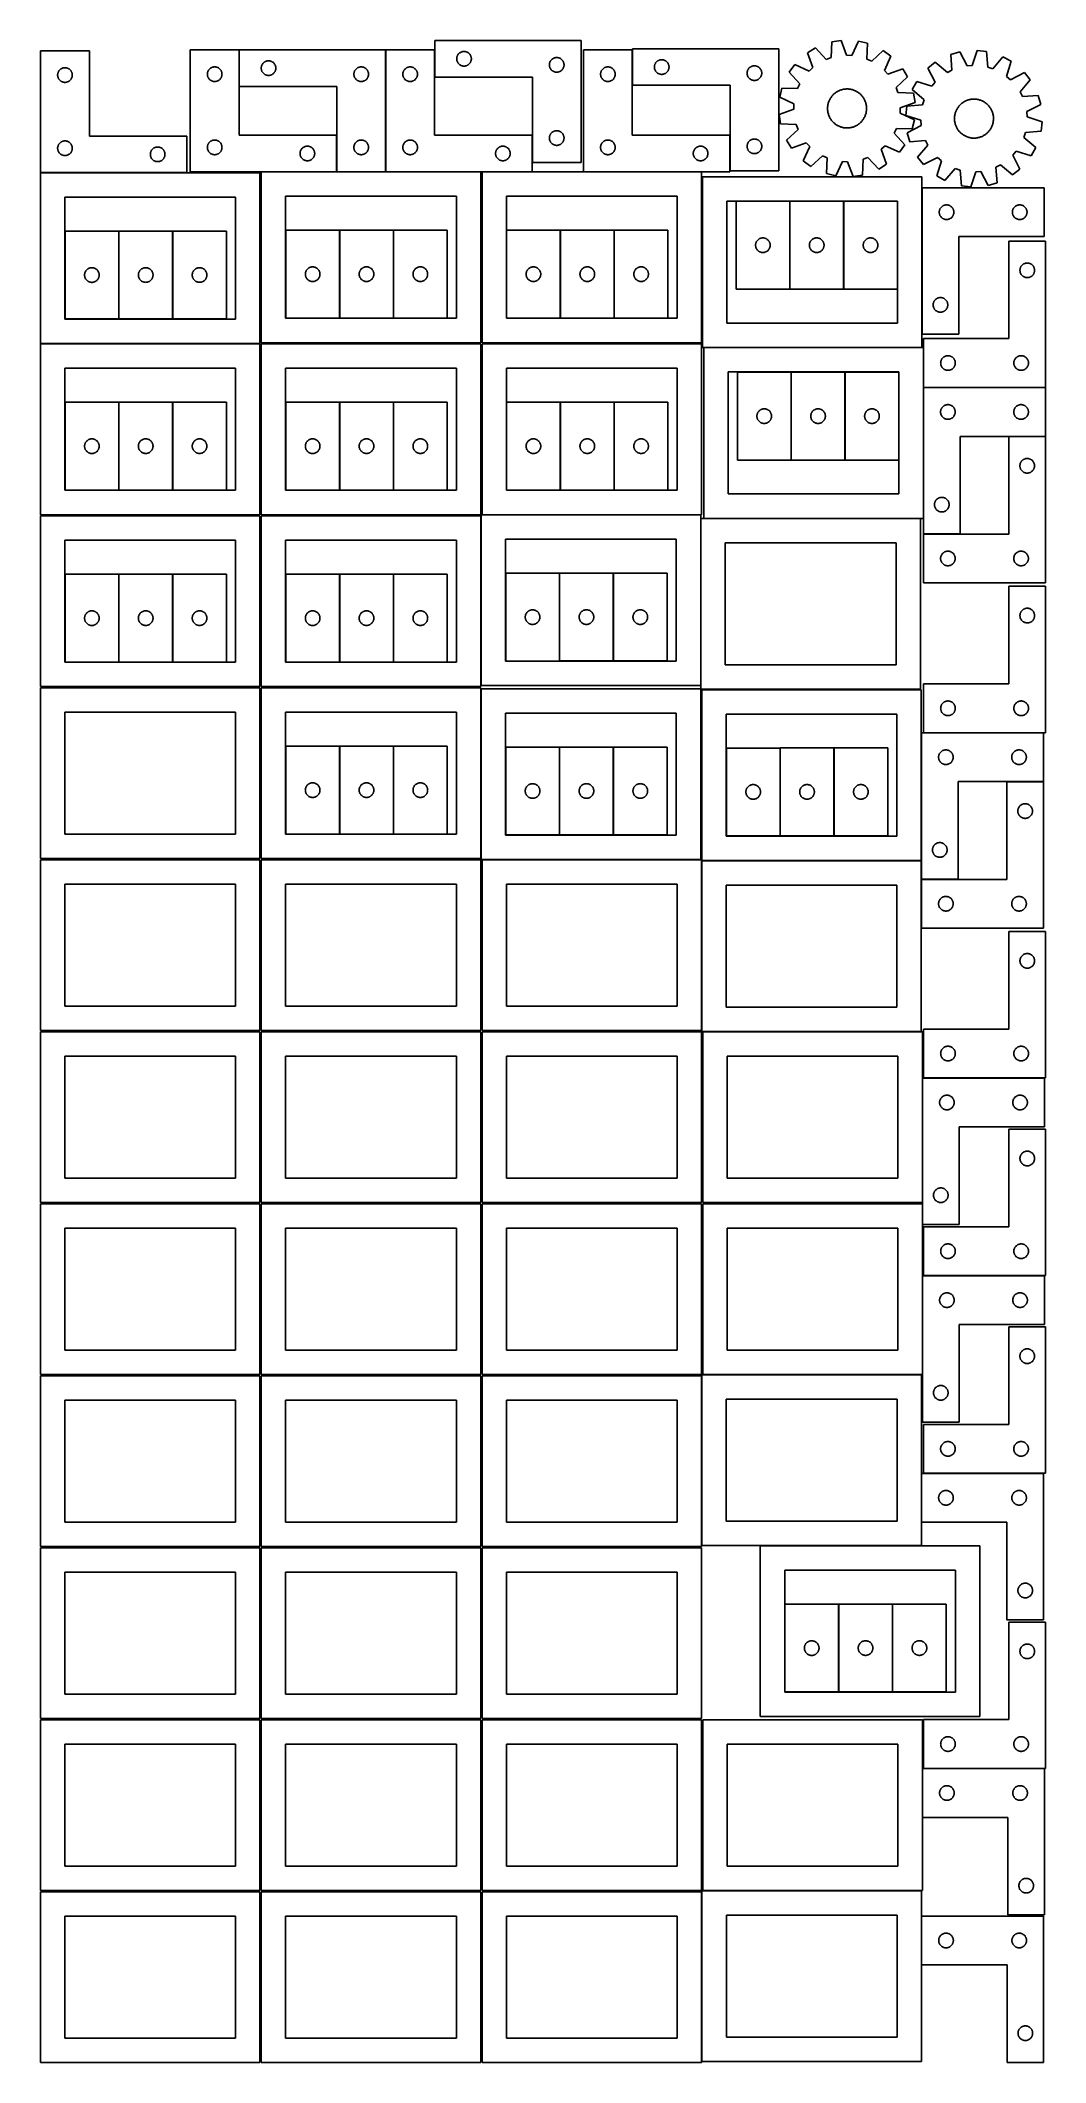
# Model space of a CAD drawing. Header units: millimetres. Extents: x 7 to 1243, y 7 to 2493.
import ezdxf

# ---------------------------------------------------------------- set-up
doc = ezdxf.new("R2010")
doc.units = ezdxf.units.MM
doc.layers.add('COMMON', color=5, linetype='CONTINUOUS', true_color=0x0000ff)
doc.layers.add('CUT', color=7, linetype='CONTINUOUS', true_color=0x000000)

msp = doc.modelspace()

# ---------------------------------------------------------------- linework, layer by layer
at = {"layer": 'COMMON'}
for p, q in [((250.901718, 2436.930532), (250.901718, 2481.930532)), ((431.101719, 2331.930532), (431.101719, 2481.930532)), ((734.46151, 2438.251528), (734.46151, 2481.930532)), ((370.901718, 2331.930532), (370.901718, 2376.930532)), ((854.46151, 2333.251528), (854.46151, 2376.930532)), ((186.66229, 2330.779507), (6.66229, 2330.779507)), ((370.801717, 2331.830532), (278.041929, 2331.830532)), ((431.001718, 2331.830532), (371.001718, 2331.830532)), ((548.041929, 2331.830532), (431.201719, 2331.830532)), ((611.201719, 2331.830532), (549.562864, 2331.830532)), ((819.562864, 2331.830532), (674.361509, 2331.830532)), ((994.267731, 2187.619774), (994.267731, 2295.619774)), ((1090.730059, 2132.216124), (1090.730059, 2312.216124)), ((1090.630058, 2115.786839), (822.310661, 2115.786839)), ((1092.410662, 1905.686838), (1092.410662, 2066.545836)), ((1242.510662, 2066.645837), (1092.604728, 2066.645837)), ((1197.510662, 2006.445835), (1242.510662, 2006.445835)), ((1092.510662, 1886.445835), (1137.510662, 1886.445835)), ((1089.918816, 1484.993959), (1089.918816, 1641.908507)), ((1240.018816, 1642.008508), (1092.604728, 1642.008508)), ((1240.018816, 1581.808507), (1195.018816, 1581.808507)), ((1089.918816, 1461.908507), (1089.918816, 1484.437929)), ((1089.918816, 1401.708506), (1089.918816, 1461.708506)), ((1135.018816, 1461.808507), (1090.018816, 1461.808507)), ((1091.183739, 1064.125673), (1091.183739, 1217.2713)), ((1241.283739, 1217.371301), (1092.604728, 1217.371301)), ((1091.183739, 1037.2713), (1091.183739, 1062.604799)), ((1091.183739, 852.604799), (1091.183739, 974.198546)), ((1241.283739, 974.298547), (1092.604728, 974.298547)), ((1089.922483, 852.504799), (821.083738, 852.504799)), ((1090.022484, 731.0868), (1090.022484, 671.0868)), ((1240.122484, 731.186801), (1092.516314, 731.186801)), ((1091.183739, 368.041939), (1091.183739, 308.041939)), ((1241.283739, 368.14194), (1092.604731, 368.14194)), ((1090.132683, 186.647255), (1090.132683, 126.647255))]:
    msp.add_line(p, q, dxfattribs=at)
at = {"layer": 'CUT'}
for p, q in [((671.452997, 2493.422186), (491.452997, 2493.422186)), ((491.452997, 2493.422186), (491.452997, 2448.422186)), ((671.452997, 2343.422186), (671.452997, 2493.422186)), ((979.666412, 2491.647899), (978.842081, 2472.289105)), ((991.060356, 2493.454418), (979.666412, 2491.647899)), ((997.832431, 2475.30004), (991.060356, 2493.454418)), ((1012.427215, 2492.618384), (1004.257342, 2475.048649)), ((1023.645172, 2489.927116), (1012.427215, 2492.618384)), ((1022.954373, 2470.563097), (1023.645172, 2489.927116)), ((66.66229, 2480.879507), (6.66229, 2480.879507)), ((6.66229, 2480.879507), (6.66229, 2330.879507)), ((66.66229, 2375.879507), (66.66229, 2480.879507)), ((250.801717, 2481.930532), (190.801717, 2481.930532)), ((190.801717, 2481.930532), (190.801717, 2331.930532)), ((250.801717, 2376.930532), (250.801717, 2481.930532)), ((431.001718, 2481.930532), (251.001718, 2481.930532)), ((251.001718, 2481.930532), (251.001718, 2436.930532)), ((278.308385, 2461.759904), (278.479347, 2462.323488)), ((278.479347, 2462.323488), (278.686802, 2462.874683)), ((278.686802, 2462.874683), (278.929863, 2463.411131)), ((278.929863, 2463.411131), (279.207489, 2463.930532)), ((279.207489, 2463.930532), (279.518491, 2464.430664)), ((279.518491, 2464.430664), (279.861538, 2464.909385)), ((279.861538, 2464.909385), (280.235159, 2465.364645)), ((280.235159, 2465.364645), (280.637757, 2465.794493)), ((280.637757, 2465.794493), (281.067605, 2466.197091)), ((281.067605, 2466.197091), (281.522865, 2466.570712)), ((281.522865, 2466.570712), (282.001586, 2466.913759)), ((282.001586, 2466.913759), (282.501718, 2467.224761)), ((282.501718, 2467.224761), (283.021119, 2467.502387)), ((283.021119, 2467.502387), (283.557567, 2467.745448)), ((283.557567, 2467.745448), (284.108762, 2467.952904)), ((284.108762, 2467.952904), (284.672346, 2468.123865)), ((284.672346, 2468.123865), (285.245905, 2468.2576)), ((285.245905, 2468.2576), (285.826982, 2468.353536)), ((285.826982, 2468.353536), (286.41309, 2468.411263)), ((286.41309, 2468.411263), (287.001718, 2468.430532)), ((287.001718, 2468.430532), (287.590346, 2468.411263)), ((287.590346, 2468.411263), (288.176453, 2468.353536)), ((288.176453, 2468.353536), (288.757531, 2468.2576)), ((288.757531, 2468.2576), (289.331089, 2468.123865)), ((289.331089, 2468.123865), (289.894673, 2467.952904)), ((289.894673, 2467.952904), (290.445869, 2467.745448)), ((290.445869, 2467.745448), (290.982316, 2467.502387)), ((290.982316, 2467.502387), (291.501718, 2467.224761)), ((291.501718, 2467.224761), (292.00185, 2466.913759)), ((292.00185, 2466.913759), (292.480571, 2466.570712)), ((292.480571, 2466.570712), (292.93583, 2466.197091)), ((292.93583, 2466.197091), (293.365679, 2465.794493)), ((293.365679, 2465.794493), (293.768276, 2465.364645)), ((293.768276, 2465.364645), (294.141898, 2464.909385)), ((294.141898, 2464.909385), (294.484944, 2464.430664)), ((294.484944, 2464.430664), (294.795946, 2463.930532)), ((294.795946, 2463.930532), (295.073572, 2463.411131)), ((295.073572, 2463.411131), (295.316633, 2462.874683)), ((295.316633, 2462.874683), (295.524089, 2462.323488)), ((295.524089, 2462.323488), (295.69505, 2461.759904)), ((431.001718, 2331.930532), (431.001718, 2481.930532)), ((491.201719, 2481.930532), (431.201719, 2481.930532)), ((431.201719, 2481.930532), (431.201719, 2331.930532)), ((491.201719, 2376.930532), (491.201719, 2481.930532)), ((518.452997, 2470.922186), (518.472267, 2471.510814)), ((518.472267, 2470.333558), (518.452997, 2470.922186)), ((518.472267, 2471.510814), (518.529994, 2472.096922)), ((518.529994, 2469.74745), (518.472267, 2470.333558)), ((518.529994, 2472.096922), (518.62593, 2472.677999)), ((518.62593, 2469.166373), (518.529994, 2469.74745)), ((518.62593, 2472.677999), (518.759665, 2473.251558)), ((518.759665, 2468.592815), (518.62593, 2469.166373)), ((518.759665, 2473.251558), (518.930626, 2473.815141)), ((518.930626, 2468.029231), (518.759665, 2468.592815)), ((518.930626, 2473.815141), (519.138082, 2474.366337)), ((519.138082, 2467.478035), (518.930626, 2468.029231)), ((519.138082, 2474.366337), (519.381143, 2474.902784)), ((519.381143, 2466.941588), (519.138082, 2467.478035)), ((519.381143, 2474.902784), (519.658769, 2475.422186)), ((519.658769, 2466.422186), (519.381143, 2466.941588)), ((519.658769, 2475.422186), (519.969771, 2475.922318)), ((519.969771, 2465.922054), (519.658769, 2466.422186)), ((519.969771, 2475.922318), (520.312817, 2476.401039)), ((520.312817, 2465.443333), (519.969771, 2465.922054)), ((520.312817, 2476.401039), (520.686439, 2476.856298)), ((520.686439, 2464.988074), (520.312817, 2465.443333)), ((520.686439, 2476.856298), (521.089036, 2477.286147)), ((521.089036, 2464.558225), (520.686439, 2464.988074)), ((521.089036, 2477.286147), (521.518885, 2477.688744)), ((521.518885, 2464.155628), (521.089036, 2464.558225)), ((521.518885, 2477.688744), (521.974144, 2478.062366)), ((521.974144, 2463.782006), (521.518885, 2464.155628)), ((521.974144, 2478.062366), (522.452865, 2478.405413)), ((522.452865, 2463.43896), (521.974144, 2463.782006)), ((522.452865, 2478.405413), (522.952997, 2478.716415)), ((522.952997, 2463.127958), (522.452865, 2463.43896)), ((522.952997, 2478.716415), (523.472399, 2478.994041)), ((523.472399, 2462.850331), (522.952997, 2463.127958)), ((523.472399, 2478.994041), (524.008846, 2479.237102)), ((524.008846, 2462.60727), (523.472399, 2462.850331)), ((524.008846, 2479.237102), (524.560042, 2479.444557)), ((524.560042, 2462.399815), (524.008846, 2462.60727)), ((524.560042, 2479.444557), (525.123626, 2479.615519)), ((525.123626, 2462.228854), (524.560042, 2462.399815)), ((525.123626, 2479.615519), (525.697184, 2479.749254)), ((525.697184, 2462.095119), (525.123626, 2462.228854)), ((525.697184, 2479.749254), (526.278262, 2479.84519)), ((526.278262, 2461.999182), (525.697184, 2462.095119)), ((526.278262, 2479.84519), (526.864369, 2479.902916)), ((526.864369, 2479.902916), (527.452997, 2479.922186)), ((527.452997, 2479.922186), (528.041625, 2479.902916)), ((528.041625, 2479.902916), (528.627733, 2479.84519)), ((528.627733, 2479.84519), (529.20881, 2479.749254)), ((529.20881, 2462.095119), (528.627733, 2461.999182)), ((529.20881, 2479.749254), (529.782369, 2479.615519)), ((529.782369, 2462.228854), (529.20881, 2462.095119)), ((529.782369, 2479.615519), (530.345953, 2479.444557)), ((530.345953, 2462.399815), (529.782369, 2462.228854)), ((530.345953, 2479.444557), (530.897148, 2479.237102)), ((530.897148, 2462.60727), (530.345953, 2462.399815)), ((530.897148, 2479.237102), (531.433596, 2478.994041)), ((531.433596, 2462.850331), (530.897148, 2462.60727)), ((531.433596, 2478.994041), (531.952997, 2478.716415)), ((531.952997, 2463.127958), (531.433596, 2462.850331)), ((531.952997, 2478.716415), (532.453129, 2478.405413)), ((532.453129, 2463.43896), (531.952997, 2463.127958)), ((532.453129, 2478.405413), (532.93185, 2478.062366)), ((532.93185, 2463.782006), (532.453129, 2463.43896)), ((532.93185, 2478.062366), (533.38711, 2477.688744)), ((533.38711, 2464.155628), (532.93185, 2463.782006)), ((533.38711, 2477.688744), (533.816958, 2477.286147)), ((533.816958, 2464.558225), (533.38711, 2464.155628)), ((533.816958, 2477.286147), (534.219556, 2476.856298)), ((534.219556, 2464.988074), (533.816958, 2464.558225)), ((534.219556, 2476.856298), (534.593177, 2476.401039)), ((534.593177, 2465.443333), (534.219556, 2464.988074)), ((534.593177, 2476.401039), (534.936224, 2475.922318)), ((534.936224, 2465.922054), (534.593177, 2465.443333)), ((534.936224, 2475.922318), (535.247226, 2475.422186)), ((535.247226, 2466.422186), (534.936224, 2465.922054)), ((535.247226, 2475.422186), (535.524852, 2474.902784)), ((535.524852, 2466.941588), (535.247226, 2466.422186)), ((535.524852, 2474.902784), (535.767913, 2474.366337)), ((535.767913, 2467.478035), (535.524852, 2466.941588)), ((535.767913, 2474.366337), (535.975368, 2473.815141)), ((535.975368, 2468.029231), (535.767913, 2467.478035)), ((535.975368, 2473.815141), (536.14633, 2473.251558)), ((536.14633, 2468.592815), (535.975368, 2468.029231)), ((536.14633, 2473.251558), (536.280065, 2472.677999)), ((536.280065, 2469.166373), (536.14633, 2468.592815)), ((536.280065, 2472.677999), (536.376001, 2472.096922)), ((536.376001, 2469.74745), (536.280065, 2469.166373)), ((536.376001, 2472.096922), (536.433728, 2471.510814)), ((536.433728, 2470.333558), (536.376001, 2469.74745)), ((536.433728, 2471.510814), (536.452997, 2470.922186)), ((536.452997, 2470.922186), (536.433728, 2470.333558)), ((632.452997, 2463.422186), (632.472267, 2464.010814)), ((632.472267, 2462.833558), (632.452997, 2463.422186)), ((632.472267, 2464.010814), (632.529994, 2464.596922)), ((632.529994, 2462.24745), (632.472267, 2462.833558)), ((632.529994, 2464.596922), (632.62593, 2465.177999)), ((632.62593, 2461.666373), (632.529994, 2462.24745)), ((632.62593, 2465.177999), (632.759665, 2465.751558)), ((632.759665, 2465.751558), (632.930626, 2466.315141)), ((632.930626, 2466.315141), (633.138082, 2466.866337)), ((633.138082, 2466.866337), (633.381143, 2467.402784)), ((633.381143, 2467.402784), (633.658769, 2467.922186)), ((633.658769, 2467.922186), (633.969771, 2468.422318)), ((633.969771, 2468.422318), (634.312817, 2468.901039)), ((634.312817, 2468.901039), (634.686439, 2469.356298)), ((634.686439, 2469.356298), (635.089036, 2469.786147)), ((635.089036, 2469.786147), (635.518885, 2470.188744)), ((635.518885, 2470.188744), (635.974144, 2470.562366)), ((635.974144, 2470.562366), (636.452865, 2470.905413)), ((636.452865, 2470.905413), (636.952997, 2471.216415)), ((636.952997, 2471.216415), (637.472399, 2471.494041)), ((637.472399, 2471.494041), (638.008846, 2471.737102)), ((638.008846, 2471.737102), (638.560042, 2471.944557)), ((638.560042, 2471.944557), (639.123626, 2472.115519)), ((639.123626, 2472.115519), (639.697184, 2472.249254)), ((639.697184, 2472.249254), (640.278262, 2472.34519)), ((640.278262, 2472.34519), (640.864369, 2472.402916)), ((640.864369, 2472.402916), (641.452997, 2472.422186)), ((641.452997, 2472.422186), (642.041625, 2472.402916)), ((642.041625, 2472.402916), (642.627733, 2472.34519)), ((642.627733, 2472.34519), (643.20881, 2472.249254)), ((643.20881, 2472.249254), (643.782369, 2472.115519)), ((643.782369, 2472.115519), (644.345953, 2471.944557)), ((644.345953, 2471.944557), (644.897148, 2471.737102)), ((644.897148, 2471.737102), (645.433596, 2471.494041)), ((645.433596, 2471.494041), (645.952997, 2471.216415)), ((645.952997, 2471.216415), (646.453129, 2470.905413)), ((646.453129, 2470.905413), (646.93185, 2470.562366)), ((646.93185, 2470.562366), (647.38711, 2470.188744)), ((647.38711, 2470.188744), (647.816958, 2469.786147)), ((647.816958, 2469.786147), (648.219556, 2469.356298)), ((648.219556, 2469.356298), (648.593177, 2468.901039)), ((648.593177, 2468.901039), (648.936224, 2468.422318)), ((648.936224, 2468.422318), (649.247226, 2467.922186)), ((649.247226, 2467.922186), (649.524852, 2467.402784)), ((649.524852, 2467.402784), (649.767913, 2466.866337)), ((649.767913, 2466.866337), (649.975368, 2466.315141)), ((649.975368, 2466.315141), (650.14633, 2465.751558)), ((650.14633, 2465.751558), (650.280065, 2465.177999)), ((650.280065, 2465.177999), (650.376001, 2464.596922)), ((650.376001, 2462.24745), (650.280065, 2461.666373)), ((650.376001, 2464.596922), (650.433728, 2464.010814)), ((650.433728, 2462.833558), (650.376001, 2462.24745)), ((650.433728, 2464.010814), (650.452997, 2463.422186)), ((650.452997, 2463.422186), (650.433728, 2462.833558)), ((734.361509, 2481.930532), (674.361509, 2481.930532)), ((674.361509, 2481.930532), (674.361509, 2331.930532)), ((734.361509, 2376.930532), (734.361509, 2481.930532)), ((914.56151, 2483.251528), (734.56151, 2483.251528)), ((734.56151, 2483.251528), (734.56151, 2438.251528)), ((761.638506, 2461.926264), (761.734442, 2462.507341)), ((761.734442, 2462.507341), (761.868177, 2463.0809)), ((761.868177, 2463.0809), (762.039139, 2463.644483)), ((762.039139, 2463.644483), (762.246594, 2464.195679)), ((762.246594, 2464.195679), (762.489655, 2464.732127)), ((762.489655, 2464.732127), (762.767281, 2465.251528)), ((762.767281, 2465.251528), (763.078283, 2465.75166)), ((763.078283, 2465.75166), (763.42133, 2466.230381)), ((763.42133, 2466.230381), (763.794951, 2466.685641)), ((763.794951, 2466.685641), (764.197549, 2467.115489)), ((764.197549, 2467.115489), (764.627397, 2467.518087)), ((764.627397, 2467.518087), (765.082657, 2467.891708)), ((765.082657, 2467.891708), (765.561378, 2468.234755)), ((765.561378, 2468.234755), (766.06151, 2468.545757)), ((766.06151, 2468.545757), (766.580911, 2468.823383)), ((766.580911, 2468.823383), (767.117359, 2469.066444)), ((767.117359, 2469.066444), (767.668555, 2469.273899)), ((767.668555, 2469.273899), (768.232138, 2469.444861)), ((768.232138, 2469.444861), (768.805697, 2469.578596)), ((768.805697, 2469.578596), (769.386774, 2469.674532)), ((769.386774, 2469.674532), (769.972882, 2469.732259)), ((769.972882, 2469.732259), (770.56151, 2469.751528)), ((770.56151, 2469.751528), (771.150138, 2469.732259)), ((771.150138, 2469.732259), (771.736245, 2469.674532)), ((771.736245, 2469.674532), (772.317323, 2469.578596)), ((772.317323, 2469.578596), (772.890881, 2469.444861)), ((772.890881, 2469.444861), (773.454465, 2469.273899)), ((773.454465, 2469.273899), (774.005661, 2469.066444)), ((774.005661, 2469.066444), (774.542108, 2468.823383)), ((774.542108, 2468.823383), (775.06151, 2468.545757)), ((775.06151, 2468.545757), (775.561642, 2468.234755)), ((775.561642, 2468.234755), (776.040363, 2467.891708)), ((776.040363, 2467.891708), (776.495622, 2467.518087)), ((776.495622, 2467.518087), (776.925471, 2467.115489)), ((776.925471, 2467.115489), (777.328068, 2466.685641)), ((777.328068, 2466.685641), (777.70169, 2466.230381)), ((777.70169, 2466.230381), (778.044736, 2465.75166)), ((778.044736, 2465.75166), (778.355738, 2465.251528)), ((778.355738, 2465.251528), (778.633364, 2464.732127)), ((778.633364, 2464.732127), (778.876426, 2464.195679)), ((778.876426, 2464.195679), (779.083881, 2463.644483)), ((779.083881, 2463.644483), (779.254842, 2463.0809)), ((779.254842, 2463.0809), (779.388577, 2462.507341)), ((779.388577, 2462.507341), (779.484513, 2461.926264)), ((882.232138, 2461.944861), (882.805697, 2462.078596)), ((882.805697, 2462.078596), (883.386774, 2462.174532)), ((883.386774, 2462.174532), (883.972882, 2462.232259)), ((883.972882, 2462.232259), (884.56151, 2462.251528)), ((884.56151, 2462.251528), (885.150138, 2462.232259)), ((885.150138, 2462.232259), (885.736245, 2462.174532)), ((885.736245, 2462.174532), (886.317323, 2462.078596)), ((886.317323, 2462.078596), (886.890881, 2461.944861)), ((914.56151, 2333.251528), (914.56151, 2483.251528)), ((934.07095, 2463.696786), (927.291616, 2454.362649)), ((951.696613, 2455.648282), (934.07095, 2463.696786)), ((959.606073, 2484.243551), (949.770766, 2478.214271)), ((949.770766, 2478.214271), (956.417472, 2460.01362)), ((972.810033, 2470.062653), (959.606073, 2484.243551)), ((978.842081, 2472.289105), (972.810033, 2470.062653)), ((1004.257342, 2475.048649), (997.832431, 2475.30004)), ((1028.794014, 2467.872135), (1022.954373, 2470.563097)), ((1043.065639, 2480.977978), (1028.794014, 2467.872135)), ((1052.399775, 2474.198645), (1043.065639, 2480.977978)), ((1044.351271, 2456.572982), (1052.399775, 2474.198645)), ((1107.007836, 2466.581842), (1097.96855, 2459.414083)), ((1121.820594, 2454.09086), (1107.007836, 2466.581842)), ((1137.126935, 2479.506699), (1126.032741, 2476.343738)), ((1126.032741, 2476.343738), (1127.541291, 2457.026215)), ((1146.032047, 2462.297939), (1137.126935, 2479.506699)), ((1152.440594, 2462.820638), (1146.032047, 2462.297939)), ((1158.439371, 2481.244999), (1152.440594, 2462.820638)), ((1169.899482, 2479.921629), (1158.439371, 2481.244999)), ((1171.541226, 2460.61497), (1169.899482, 2479.921629)), ((1190.254824, 2473.371694), (1177.661979, 2458.645436)), ((1200.336155, 2467.763464), (1190.254824, 2473.371694)), ((1194.46459, 2449.298169), (1200.336155, 2467.763464)), ((27.66229, 2450.879507), (27.68156, 2451.468135)), ((27.68156, 2450.290879), (27.66229, 2450.879507)), ((27.68156, 2451.468135), (27.739286, 2452.054243)), ((27.739286, 2449.704771), (27.68156, 2450.290879)), ((27.739286, 2452.054243), (27.835222, 2452.63532)), ((27.835222, 2449.123694), (27.739286, 2449.704771)), ((27.835222, 2452.63532), (27.968958, 2453.208878)), ((27.968958, 2448.550136), (27.835222, 2449.123694)), ((27.968958, 2453.208878), (28.139919, 2453.772462)), ((28.139919, 2447.986552), (27.968958, 2448.550136)), ((28.139919, 2453.772462), (28.347374, 2454.323658)), ((28.347374, 2447.435356), (28.139919, 2447.986552)), ((28.347374, 2454.323658), (28.590435, 2454.860105)), ((28.590435, 2446.898909), (28.347374, 2447.435356)), ((28.590435, 2454.860105), (28.868061, 2455.379507)), ((28.868061, 2446.379507), (28.590435, 2446.898909)), ((28.868061, 2455.379507), (29.179063, 2455.879639)), ((29.179063, 2445.879375), (28.868061, 2446.379507)), ((29.179063, 2455.879639), (29.52211, 2456.35836)), ((29.52211, 2445.400654), (29.179063, 2445.879375)), ((29.52211, 2456.35836), (29.895732, 2456.813619)), ((29.895732, 2444.945395), (29.52211, 2445.400654)), ((29.895732, 2456.813619), (30.298329, 2457.243468)), ((30.298329, 2444.515546), (29.895732, 2444.945395)), ((30.298329, 2457.243468), (30.728178, 2457.646065)), ((30.728178, 2444.112949), (30.298329, 2444.515546)), ((30.728178, 2457.646065), (31.183437, 2458.019687)), ((31.183437, 2443.739327), (30.728178, 2444.112949)), ((31.183437, 2458.019687), (31.662158, 2458.362733)), ((31.662158, 2443.39628), (31.183437, 2443.739327)), ((31.662158, 2458.362733), (32.16229, 2458.673736)), ((32.16229, 2443.085278), (31.662158, 2443.39628)), ((32.16229, 2458.673736), (32.681692, 2458.951362)), ((32.681692, 2442.807652), (32.16229, 2443.085278)), ((32.681692, 2458.951362), (33.218139, 2459.194423)), ((33.218139, 2442.564591), (32.681692, 2442.807652)), ((33.218139, 2459.194423), (33.769335, 2459.401878)), ((33.769335, 2442.357136), (33.218139, 2442.564591)), ((33.769335, 2459.401878), (34.332919, 2459.572839)), ((34.332919, 2442.186175), (33.769335, 2442.357136)), ((34.332919, 2459.572839), (34.906477, 2459.706574)), ((34.906477, 2442.052439), (34.332919, 2442.186175)), ((34.906477, 2459.706574), (35.487554, 2459.802511)), ((35.487554, 2441.956503), (34.906477, 2442.052439)), ((35.487554, 2459.802511), (36.073662, 2459.860237)), ((36.073662, 2441.898777), (35.487554, 2441.956503)), ((36.073662, 2459.860237), (36.66229, 2459.879507)), ((36.66229, 2441.879507), (36.073662, 2441.898777)), ((36.66229, 2459.879507), (37.250918, 2459.860237)), ((37.250918, 2441.898777), (36.66229, 2441.879507)), ((37.250918, 2459.860237), (37.837026, 2459.802511)), ((37.837026, 2441.956503), (37.250918, 2441.898777)), ((37.837026, 2459.802511), (38.418103, 2459.706574)), ((38.418103, 2442.052439), (37.837026, 2441.956503)), ((38.418103, 2459.706574), (38.991661, 2459.572839)), ((38.991661, 2442.186175), (38.418103, 2442.052439)), ((38.991661, 2459.572839), (39.555245, 2459.401878)), ((39.555245, 2442.357136), (38.991661, 2442.186175)), ((39.555245, 2459.401878), (40.106441, 2459.194423)), ((40.106441, 2442.564591), (39.555245, 2442.357136)), ((40.106441, 2459.194423), (40.642888, 2458.951362)), ((40.642888, 2442.807652), (40.106441, 2442.564591)), ((40.642888, 2458.951362), (41.16229, 2458.673736)), ((41.16229, 2443.085278), (40.642888, 2442.807652)), ((41.16229, 2458.673736), (41.662422, 2458.362733)), ((41.662422, 2443.39628), (41.16229, 2443.085278)), ((41.662422, 2458.362733), (42.141143, 2458.019687)), ((42.141143, 2443.739327), (41.662422, 2443.39628)), ((42.141143, 2458.019687), (42.596402, 2457.646065)), ((42.596402, 2444.112949), (42.141143, 2443.739327)), ((42.596402, 2457.646065), (43.026251, 2457.243468)), ((43.026251, 2444.515546), (42.596402, 2444.112949)), ((43.026251, 2457.243468), (43.428848, 2456.813619)), ((43.428848, 2444.945395), (43.026251, 2444.515546)), ((43.428848, 2456.813619), (43.80247, 2456.35836)), ((43.80247, 2445.400654), (43.428848, 2444.945395)), ((43.80247, 2456.35836), (44.145516, 2455.879639)), ((44.145516, 2445.879375), (43.80247, 2445.400654)), ((44.145516, 2455.879639), (44.456519, 2455.379507)), ((44.456519, 2446.379507), (44.145516, 2445.879375)), ((44.456519, 2455.379507), (44.734145, 2454.860105)), ((44.734145, 2446.898909), (44.456519, 2446.379507)), ((44.734145, 2454.860105), (44.977206, 2454.323658)), ((44.977206, 2447.435356), (44.734145, 2446.898909)), ((44.977206, 2454.323658), (45.184661, 2453.772462)), ((45.184661, 2447.986552), (44.977206, 2447.435356)), ((45.184661, 2453.772462), (45.355622, 2453.208878)), ((45.355622, 2448.550136), (45.184661, 2447.986552)), ((45.355622, 2453.208878), (45.489357, 2452.63532)), ((45.489357, 2449.123694), (45.355622, 2448.550136)), ((45.489357, 2452.63532), (45.585294, 2452.054243)), ((45.585294, 2449.704771), (45.489357, 2449.123694)), ((45.585294, 2452.054243), (45.64302, 2451.468135)), ((45.64302, 2450.290879), (45.585294, 2449.704771)), ((45.64302, 2451.468135), (45.66229, 2450.879507)), ((45.66229, 2450.879507), (45.64302, 2450.290879)), ((211.801717, 2451.930532), (211.820986, 2452.519161)), ((211.820986, 2451.341904), (211.801717, 2451.930532)), ((211.820986, 2452.519161), (211.878713, 2453.105268)), ((211.878713, 2450.755797), (211.820986, 2451.341904)), ((211.878713, 2453.105268), (211.974649, 2453.686345)), ((211.974649, 2450.174719), (211.878713, 2450.755797)), ((211.974649, 2453.686345), (212.108384, 2454.259904)), ((212.108384, 2449.601161), (211.974649, 2450.174719)), ((212.108384, 2454.259904), (212.279346, 2454.823488)), ((212.279346, 2449.037577), (212.108384, 2449.601161)), ((212.279346, 2454.823488), (212.486801, 2455.374683)), ((212.486801, 2448.486381), (212.279346, 2449.037577)), ((212.486801, 2455.374683), (212.729862, 2455.911131)), ((212.729862, 2447.949934), (212.486801, 2448.486381)), ((212.729862, 2455.911131), (213.007488, 2456.430532)), ((213.007488, 2447.430532), (212.729862, 2447.949934)), ((213.007488, 2456.430532), (213.31849, 2456.930664)), ((213.31849, 2446.9304), (213.007488, 2447.430532)), ((213.31849, 2456.930664), (213.661537, 2457.409385)), ((213.661537, 2446.451679), (213.31849, 2446.9304)), ((213.661537, 2457.409385), (214.035158, 2457.864645)), ((214.035158, 2445.99642), (213.661537, 2446.451679)), ((214.035158, 2457.864645), (214.437756, 2458.294493)), ((214.437756, 2445.566571), (214.035158, 2445.99642)), ((214.437756, 2458.294493), (214.867604, 2458.697091)), ((214.867604, 2445.163974), (214.437756, 2445.566571)), ((214.867604, 2458.697091), (215.322864, 2459.070712)), ((215.322864, 2444.790352), (214.867604, 2445.163974)), ((215.322864, 2459.070712), (215.801585, 2459.413759)), ((215.801585, 2444.447306), (215.322864, 2444.790352)), ((215.801585, 2459.413759), (216.301717, 2459.724761)), ((216.301717, 2444.136304), (215.801585, 2444.447306)), ((216.301717, 2459.724761), (216.821118, 2460.002387)), ((216.821118, 2443.858678), (216.301717, 2444.136304)), ((216.821118, 2460.002387), (217.357566, 2460.245448)), ((217.357566, 2443.615617), (216.821118, 2443.858678)), ((217.357566, 2460.245448), (217.908761, 2460.452904)), ((217.908761, 2443.408161), (217.357566, 2443.615617)), ((217.908761, 2460.452904), (218.472345, 2460.623865)), ((218.472345, 2443.2372), (217.908761, 2443.408161)), ((218.472345, 2460.623865), (219.045904, 2460.7576)), ((219.045904, 2443.103465), (218.472345, 2443.2372)), ((219.045904, 2460.7576), (219.626981, 2460.853536)), ((219.626981, 2443.007529), (219.045904, 2443.103465)), ((219.626981, 2460.853536), (220.213089, 2460.911263)), ((220.213089, 2442.949802), (219.626981, 2443.007529)), ((220.213089, 2460.911263), (220.801717, 2460.930532)), ((220.801717, 2442.930532), (220.213089, 2442.949802)), ((220.801717, 2460.930532), (221.390345, 2460.911263)), ((221.390345, 2442.949802), (220.801717, 2442.930532)), ((221.390345, 2460.911263), (221.976452, 2460.853536)), ((221.976452, 2443.007529), (221.390345, 2442.949802)), ((221.976452, 2460.853536), (222.55753, 2460.7576)), ((222.55753, 2443.103465), (221.976452, 2443.007529)), ((222.55753, 2460.7576), (223.131088, 2460.623865)), ((223.131088, 2443.2372), (222.55753, 2443.103465)), ((223.131088, 2460.623865), (223.694672, 2460.452904)), ((223.694672, 2443.408161), (223.131088, 2443.2372)), ((223.694672, 2460.452904), (224.245868, 2460.245448)), ((224.245868, 2443.615617), (223.694672, 2443.408161)), ((224.245868, 2460.245448), (224.782315, 2460.002387)), ((224.782315, 2443.858678), (224.245868, 2443.615617)), ((224.782315, 2460.002387), (225.301717, 2459.724761)), ((225.301717, 2444.136304), (224.782315, 2443.858678)), ((225.301717, 2459.724761), (225.801849, 2459.413759)), ((225.801849, 2444.447306), (225.301717, 2444.136304)), ((225.801849, 2459.413759), (226.28057, 2459.070712)), ((226.28057, 2444.790352), (225.801849, 2444.447306)), ((226.28057, 2459.070712), (226.735829, 2458.697091)), ((226.735829, 2445.163974), (226.28057, 2444.790352)), ((226.735829, 2458.697091), (227.165678, 2458.294493)), ((227.165678, 2445.566571), (226.735829, 2445.163974)), ((227.165678, 2458.294493), (227.568275, 2457.864645)), ((227.568275, 2445.99642), (227.165678, 2445.566571)), ((227.568275, 2457.864645), (227.941897, 2457.409385)), ((227.941897, 2446.451679), (227.568275, 2445.99642)), ((227.941897, 2457.409385), (228.284943, 2456.930664)), ((228.284943, 2446.9304), (227.941897, 2446.451679)), ((228.284943, 2456.930664), (228.595945, 2456.430532)), ((228.595945, 2447.430532), (228.284943, 2446.9304)), ((228.595945, 2456.430532), (228.873571, 2455.911131)), ((228.873571, 2447.949934), (228.595945, 2447.430532)), ((228.873571, 2455.911131), (229.116632, 2455.374683)), ((229.116632, 2448.486381), (228.873571, 2447.949934)), ((229.116632, 2455.374683), (229.324088, 2454.823488)), ((229.324088, 2449.037577), (229.116632, 2448.486381)), ((229.324088, 2454.823488), (229.495049, 2454.259904)), ((229.495049, 2449.601161), (229.324088, 2449.037577)), ((229.495049, 2454.259904), (229.628784, 2453.686345)), ((229.628784, 2450.174719), (229.495049, 2449.601161)), ((229.628784, 2453.686345), (229.72472, 2453.105268)), ((229.72472, 2450.755797), (229.628784, 2450.174719)), ((229.72472, 2453.105268), (229.782447, 2452.519161)), ((229.782447, 2451.341904), (229.72472, 2450.755797)), ((229.782447, 2452.519161), (229.801717, 2451.930532)), ((229.801717, 2451.930532), (229.782447, 2451.341904)), ((278.001718, 2459.430532), (278.020987, 2460.019161)), ((278.020987, 2458.841904), (278.001718, 2459.430532)), ((278.020987, 2460.019161), (278.078714, 2460.605268)), ((278.078714, 2458.255797), (278.020987, 2458.841904)), ((278.078714, 2460.605268), (278.17465, 2461.186345)), ((278.17465, 2457.674719), (278.078714, 2458.255797)), ((278.17465, 2461.186345), (278.308385, 2461.759904)), ((278.308385, 2457.101161), (278.17465, 2457.674719)), ((278.479347, 2456.537577), (278.308385, 2457.101161)), ((278.686802, 2455.986381), (278.479347, 2456.537577)), ((278.929863, 2455.449934), (278.686802, 2455.986381)), ((279.207489, 2454.930532), (278.929863, 2455.449934)), ((279.518491, 2454.4304), (279.207489, 2454.930532)), ((279.861538, 2453.951679), (279.518491, 2454.4304)), ((280.235159, 2453.49642), (279.861538, 2453.951679)), ((280.637757, 2453.066571), (280.235159, 2453.49642)), ((281.067605, 2452.663974), (280.637757, 2453.066571)), ((281.522865, 2452.290352), (281.067605, 2452.663974)), ((282.001586, 2451.947306), (281.522865, 2452.290352)), ((282.501718, 2451.636304), (282.001586, 2451.947306)), ((283.021119, 2451.358678), (282.501718, 2451.636304)), ((283.557567, 2451.115617), (283.021119, 2451.358678)), ((284.108762, 2450.908161), (283.557567, 2451.115617)), ((284.672346, 2450.7372), (284.108762, 2450.908161)), ((285.245905, 2450.603465), (284.672346, 2450.7372)), ((285.826982, 2450.507529), (285.245905, 2450.603465)), ((286.41309, 2450.449802), (285.826982, 2450.507529)), ((287.001718, 2450.430532), (286.41309, 2450.449802)), ((287.590346, 2450.449802), (287.001718, 2450.430532)), ((288.176453, 2450.507529), (287.590346, 2450.449802)), ((288.757531, 2450.603465), (288.176453, 2450.507529)), ((289.331089, 2450.7372), (288.757531, 2450.603465)), ((289.894673, 2450.908161), (289.331089, 2450.7372)), ((290.445869, 2451.115617), (289.894673, 2450.908161)), ((290.982316, 2451.358678), (290.445869, 2451.115617)), ((291.501718, 2451.636304), (290.982316, 2451.358678)), ((292.00185, 2451.947306), (291.501718, 2451.636304)), ((292.480571, 2452.290352), (292.00185, 2451.947306)), ((292.93583, 2452.663974), (292.480571, 2452.290352)), ((293.365679, 2453.066571), (292.93583, 2452.663974)), ((293.768276, 2453.49642), (293.365679, 2453.066571)), ((294.141898, 2453.951679), (293.768276, 2453.49642)), ((294.484944, 2454.4304), (294.141898, 2453.951679)), ((294.795946, 2454.930532), (294.484944, 2454.4304)), ((295.073572, 2455.449934), (294.795946, 2454.930532)), ((295.316633, 2455.986381), (295.073572, 2455.449934)), ((295.524089, 2456.537577), (295.316633, 2455.986381)), ((295.69505, 2457.101161), (295.524089, 2456.537577)), ((295.69505, 2461.759904), (295.828785, 2461.186345)), ((295.828785, 2457.674719), (295.69505, 2457.101161)), ((295.828785, 2461.186345), (295.924721, 2460.605268)), ((295.924721, 2458.255797), (295.828785, 2457.674719)), ((295.924721, 2460.605268), (295.982448, 2460.019161)), ((295.982448, 2458.841904), (295.924721, 2458.255797)), ((295.982448, 2460.019161), (296.001718, 2459.430532)), ((296.001718, 2459.430532), (295.982448, 2458.841904)), ((392.001718, 2451.930532), (392.020987, 2452.519161)), ((392.020987, 2451.341904), (392.001718, 2451.930532)), ((392.020987, 2452.519161), (392.078714, 2453.105268)), ((392.078714, 2450.755797), (392.020987, 2451.341904)), ((392.078714, 2453.105268), (392.17465, 2453.686345)), ((392.17465, 2450.174719), (392.078714, 2450.755797)), ((392.17465, 2453.686345), (392.308385, 2454.259904)), ((392.308385, 2449.601161), (392.17465, 2450.174719)), ((392.308385, 2454.259904), (392.479347, 2454.823488)), ((392.479347, 2449.037577), (392.308385, 2449.601161)), ((392.479347, 2454.823488), (392.686802, 2455.374683)), ((392.686802, 2448.486381), (392.479347, 2449.037577)), ((392.686802, 2455.374683), (392.929863, 2455.911131)), ((392.929863, 2447.949934), (392.686802, 2448.486381)), ((392.929863, 2455.911131), (393.207489, 2456.430532)), ((393.207489, 2447.430532), (392.929863, 2447.949934)), ((393.207489, 2456.430532), (393.518491, 2456.930664)), ((393.518491, 2446.9304), (393.207489, 2447.430532)), ((393.518491, 2456.930664), (393.861538, 2457.409385)), ((393.861538, 2446.451679), (393.518491, 2446.9304)), ((393.861538, 2457.409385), (394.235159, 2457.864645)), ((394.235159, 2445.99642), (393.861538, 2446.451679)), ((394.235159, 2457.864645), (394.637757, 2458.294493)), ((394.637757, 2445.566571), (394.235159, 2445.99642)), ((394.637757, 2458.294493), (395.067605, 2458.697091)), ((395.067605, 2445.163974), (394.637757, 2445.566571)), ((395.067605, 2458.697091), (395.522865, 2459.070712)), ((395.522865, 2444.790352), (395.067605, 2445.163974)), ((395.522865, 2459.070712), (396.001586, 2459.413759)), ((396.001586, 2444.447306), (395.522865, 2444.790352)), ((396.001586, 2459.413759), (396.501718, 2459.724761)), ((396.501718, 2444.136304), (396.001586, 2444.447306)), ((396.501718, 2459.724761), (397.021119, 2460.002387)), ((397.021119, 2443.858678), (396.501718, 2444.136304)), ((397.021119, 2460.002387), (397.557567, 2460.245448)), ((397.557567, 2443.615617), (397.021119, 2443.858678)), ((397.557567, 2460.245448), (398.108762, 2460.452904)), ((398.108762, 2443.408161), (397.557567, 2443.615617)), ((398.108762, 2460.452904), (398.672346, 2460.623865)), ((398.672346, 2443.2372), (398.108762, 2443.408161)), ((398.672346, 2460.623865), (399.245905, 2460.7576)), ((399.245905, 2443.103465), (398.672346, 2443.2372)), ((399.245905, 2460.7576), (399.826982, 2460.853536)), ((399.826982, 2443.007529), (399.245905, 2443.103465)), ((399.826982, 2460.853536), (400.41309, 2460.911263)), ((400.41309, 2442.949802), (399.826982, 2443.007529)), ((400.41309, 2460.911263), (401.001718, 2460.930532)), ((401.001718, 2442.930532), (400.41309, 2442.949802)), ((401.001718, 2460.930532), (401.590346, 2460.911263)), ((401.590346, 2442.949802), (401.001718, 2442.930532)), ((401.590346, 2460.911263), (402.176453, 2460.853536)), ((402.176453, 2443.007529), (401.590346, 2442.949802)), ((402.176453, 2460.853536), (402.757531, 2460.7576)), ((402.757531, 2443.103465), (402.176453, 2443.007529)), ((402.757531, 2460.7576), (403.331089, 2460.623865)), ((403.331089, 2443.2372), (402.757531, 2443.103465)), ((403.331089, 2460.623865), (403.894673, 2460.452904)), ((403.894673, 2443.408161), (403.331089, 2443.2372)), ((403.894673, 2460.452904), (404.445869, 2460.245448)), ((404.445869, 2443.615617), (403.894673, 2443.408161)), ((404.445869, 2460.245448), (404.982316, 2460.002387)), ((404.982316, 2443.858678), (404.445869, 2443.615617)), ((404.982316, 2460.002387), (405.501718, 2459.724761)), ((405.501718, 2444.136304), (404.982316, 2443.858678)), ((405.501718, 2459.724761), (406.00185, 2459.413759)), ((406.00185, 2444.447306), (405.501718, 2444.136304)), ((406.00185, 2459.413759), (406.480571, 2459.070712)), ((406.480571, 2444.790352), (406.00185, 2444.447306)), ((406.480571, 2459.070712), (406.93583, 2458.697091)), ((406.93583, 2445.163974), (406.480571, 2444.790352)), ((406.93583, 2458.697091), (407.365679, 2458.294493)), ((407.365679, 2445.566571), (406.93583, 2445.163974)), ((407.365679, 2458.294493), (407.768276, 2457.864645)), ((407.768276, 2445.99642), (407.365679, 2445.566571)), ((407.768276, 2457.864645), (408.141898, 2457.409385)), ((408.141898, 2446.451679), (407.768276, 2445.99642)), ((408.141898, 2457.409385), (408.484944, 2456.930664)), ((408.484944, 2446.9304), (408.141898, 2446.451679)), ((408.484944, 2456.930664), (408.795946, 2456.430532)), ((408.795946, 2447.430532), (408.484944, 2446.9304)), ((408.795946, 2456.430532), (409.073572, 2455.911131)), ((409.073572, 2447.949934), (408.795946, 2447.430532)), ((409.073572, 2455.911131), (409.316633, 2455.374683)), ((409.316633, 2448.486381), (409.073572, 2447.949934)), ((409.316633, 2455.374683), (409.524089, 2454.823488)), ((409.524089, 2449.037577), (409.316633, 2448.486381)), ((409.524089, 2454.823488), (409.69505, 2454.259904)), ((409.69505, 2449.601161), (409.524089, 2449.037577)), ((409.69505, 2454.259904), (409.828785, 2453.686345)), ((409.828785, 2450.174719), (409.69505, 2449.601161)), ((409.828785, 2453.686345), (409.924721, 2453.105268)), ((409.924721, 2450.755797), (409.828785, 2450.174719)), ((409.924721, 2453.105268), (409.982448, 2452.519161)), ((409.982448, 2451.341904), (409.924721, 2450.755797)), ((409.982448, 2452.519161), (410.001718, 2451.930532)), ((410.001718, 2451.930532), (409.982448, 2451.341904)), ((452.201719, 2451.930532), (452.220988, 2452.519161)), ((452.220988, 2451.341904), (452.201719, 2451.930532)), ((452.220988, 2452.519161), (452.278715, 2453.105268)), ((452.278715, 2450.755797), (452.220988, 2451.341904)), ((452.278715, 2453.105268), (452.374651, 2453.686345)), ((452.374651, 2450.174719), (452.278715, 2450.755797)), ((452.374651, 2453.686345), (452.508386, 2454.259904)), ((452.508386, 2449.601161), (452.374651, 2450.174719)), ((452.508386, 2454.259904), (452.679348, 2454.823488)), ((452.679348, 2449.037577), (452.508386, 2449.601161)), ((452.679348, 2454.823488), (452.886803, 2455.374683)), ((452.886803, 2448.486381), (452.679348, 2449.037577)), ((452.886803, 2455.374683), (453.129864, 2455.911131)), ((453.129864, 2447.949934), (452.886803, 2448.486381)), ((453.129864, 2455.911131), (453.40749, 2456.430532)), ((453.40749, 2447.430532), (453.129864, 2447.949934)), ((453.40749, 2456.430532), (453.718492, 2456.930664)), ((453.718492, 2446.9304), (453.40749, 2447.430532)), ((453.718492, 2456.930664), (454.061539, 2457.409385)), ((454.061539, 2446.451679), (453.718492, 2446.9304)), ((454.061539, 2457.409385), (454.43516, 2457.864645)), ((454.43516, 2445.99642), (454.061539, 2446.451679)), ((454.43516, 2457.864645), (454.837758, 2458.294493)), ((454.837758, 2445.566571), (454.43516, 2445.99642)), ((454.837758, 2458.294493), (455.267606, 2458.697091)), ((455.267606, 2445.163974), (454.837758, 2445.566571)), ((455.267606, 2458.697091), (455.722866, 2459.070712)), ((455.722866, 2444.790352), (455.267606, 2445.163974)), ((455.722866, 2459.070712), (456.201587, 2459.413759)), ((456.201587, 2444.447306), (455.722866, 2444.790352)), ((456.201587, 2459.413759), (456.701719, 2459.724761)), ((456.701719, 2444.136304), (456.201587, 2444.447306)), ((456.701719, 2459.724761), (457.22112, 2460.002387)), ((457.22112, 2443.858678), (456.701719, 2444.136304)), ((457.22112, 2460.002387), (457.757568, 2460.245448)), ((457.757568, 2443.615617), (457.22112, 2443.858678)), ((457.757568, 2460.245448), (458.308763, 2460.452904)), ((458.308763, 2443.408161), (457.757568, 2443.615617)), ((458.308763, 2460.452904), (458.872347, 2460.623865)), ((458.872347, 2443.2372), (458.308763, 2443.408161)), ((458.872347, 2460.623865), (459.445906, 2460.7576)), ((459.445906, 2443.103465), (458.872347, 2443.2372)), ((459.445906, 2460.7576), (460.026983, 2460.853536)), ((460.026983, 2443.007529), (459.445906, 2443.103465)), ((460.026983, 2460.853536), (460.613091, 2460.911263)), ((460.613091, 2442.949802), (460.026983, 2443.007529)), ((460.613091, 2460.911263), (461.201719, 2460.930532)), ((461.201719, 2442.930532), (460.613091, 2442.949802)), ((461.201719, 2460.930532), (461.790347, 2460.911263)), ((461.790347, 2442.949802), (461.201719, 2442.930532)), ((461.790347, 2460.911263), (462.376454, 2460.853536)), ((462.376454, 2443.007529), (461.790347, 2442.949802)), ((462.376454, 2460.853536), (462.957532, 2460.7576)), ((462.957532, 2443.103465), (462.376454, 2443.007529)), ((462.957532, 2460.7576), (463.53109, 2460.623865)), ((463.53109, 2443.2372), (462.957532, 2443.103465)), ((463.53109, 2460.623865), (464.094674, 2460.452904)), ((464.094674, 2443.408161), (463.53109, 2443.2372)), ((464.094674, 2460.452904), (464.64587, 2460.245448)), ((464.64587, 2443.615617), (464.094674, 2443.408161)), ((464.64587, 2460.245448), (465.182317, 2460.002387)), ((465.182317, 2443.858678), (464.64587, 2443.615617)), ((465.182317, 2460.002387), (465.701719, 2459.724761)), ((465.701719, 2444.136304), (465.182317, 2443.858678)), ((465.701719, 2459.724761), (466.201851, 2459.413759)), ((466.201851, 2444.447306), (465.701719, 2444.136304)), ((466.201851, 2459.413759), (466.680572, 2459.070712)), ((466.680572, 2444.790352), (466.201851, 2444.447306)), ((466.680572, 2459.070712), (467.135831, 2458.697091)), ((467.135831, 2445.163974), (466.680572, 2444.790352)), ((467.135831, 2458.697091), (467.56568, 2458.294493)), ((467.56568, 2445.566571), (467.135831, 2445.163974)), ((467.56568, 2458.294493), (467.968277, 2457.864645)), ((467.968277, 2445.99642), (467.56568, 2445.566571)), ((467.968277, 2457.864645), (468.341899, 2457.409385)), ((468.341899, 2446.451679), (467.968277, 2445.99642)), ((468.341899, 2457.409385), (468.684945, 2456.930664)), ((468.684945, 2446.9304), (468.341899, 2446.451679)), ((468.684945, 2456.930664), (468.995947, 2456.430532)), ((468.995947, 2447.430532), (468.684945, 2446.9304)), ((468.995947, 2456.430532), (469.273573, 2455.911131)), ((469.273573, 2447.949934), (468.995947, 2447.430532)), ((469.273573, 2455.911131), (469.516634, 2455.374683)), ((469.516634, 2448.486381), (469.273573, 2447.949934)), ((469.516634, 2455.374683), (469.72409, 2454.823488)), ((469.72409, 2449.037577), (469.516634, 2448.486381)), ((469.72409, 2454.823488), (469.895051, 2454.259904)), ((469.895051, 2449.601161), (469.72409, 2449.037577)), ((469.895051, 2454.259904), (470.028786, 2453.686345)), ((470.028786, 2450.174719), (469.895051, 2449.601161)), ((470.028786, 2453.686345), (470.124722, 2453.105268)), ((470.124722, 2450.755797), (470.028786, 2450.174719)), ((470.124722, 2453.105268), (470.182449, 2452.519161)), ((470.182449, 2451.341904), (470.124722, 2450.755797)), ((470.182449, 2452.519161), (470.201719, 2451.930532)), ((470.201719, 2451.930532), (470.182449, 2451.341904)), ((491.452997, 2448.422186), (611.452997, 2448.422186)), ((526.864369, 2461.941456), (526.278262, 2461.999182)), ((527.452997, 2461.922186), (526.864369, 2461.941456)), ((528.041625, 2461.941456), (527.452997, 2461.922186)), ((528.627733, 2461.999182), (528.041625, 2461.941456)), ((611.452997, 2448.422186), (611.452997, 2343.422186)), ((632.759665, 2461.092815), (632.62593, 2461.666373)), ((632.930626, 2460.529231), (632.759665, 2461.092815)), ((633.138082, 2459.978035), (632.930626, 2460.529231)), ((633.381143, 2459.441588), (633.138082, 2459.978035)), ((633.658769, 2458.922186), (633.381143, 2459.441588)), ((633.969771, 2458.422054), (633.658769, 2458.922186)), ((634.312817, 2457.943333), (633.969771, 2458.422054)), ((634.686439, 2457.488074), (634.312817, 2457.943333)), ((635.089036, 2457.058225), (634.686439, 2457.488074)), ((635.518885, 2456.655628), (635.089036, 2457.058225)), ((635.974144, 2456.282006), (635.518885, 2456.655628)), ((636.452865, 2455.93896), (635.974144, 2456.282006)), ((636.952997, 2455.627958), (636.452865, 2455.93896)), ((637.472399, 2455.350331), (636.952997, 2455.627958)), ((638.008846, 2455.10727), (637.472399, 2455.350331)), ((638.560042, 2454.899815), (638.008846, 2455.10727)), ((639.123626, 2454.728854), (638.560042, 2454.899815)), ((639.697184, 2454.595119), (639.123626, 2454.728854)), ((640.278262, 2454.499182), (639.697184, 2454.595119)), ((640.864369, 2454.441456), (640.278262, 2454.499182)), ((641.452997, 2454.422186), (640.864369, 2454.441456)), ((642.041625, 2454.441456), (641.452997, 2454.422186)), ((642.627733, 2454.499182), (642.041625, 2454.441456)), ((643.20881, 2454.595119), (642.627733, 2454.499182)), ((643.782369, 2454.728854), (643.20881, 2454.595119)), ((644.345953, 2454.899815), (643.782369, 2454.728854)), ((644.897148, 2455.10727), (644.345953, 2454.899815)), ((645.433596, 2455.350331), (644.897148, 2455.10727)), ((645.952997, 2455.627958), (645.433596, 2455.350331)), ((646.453129, 2455.93896), (645.952997, 2455.627958)), ((646.93185, 2456.282006), (646.453129, 2455.93896)), ((647.38711, 2456.655628), (646.93185, 2456.282006)), ((647.816958, 2457.058225), (647.38711, 2456.655628)), ((648.219556, 2457.488074), (647.816958, 2457.058225)), ((648.593177, 2457.943333), (648.219556, 2457.488074)), ((648.936224, 2458.422054), (648.593177, 2457.943333)), ((649.247226, 2458.922186), (648.936224, 2458.422054)), ((649.524852, 2459.441588), (649.247226, 2458.922186)), ((649.767913, 2459.978035), (649.524852, 2459.441588)), ((649.975368, 2460.529231), (649.767913, 2459.978035)), ((650.14633, 2461.092815), (649.975368, 2460.529231)), ((650.280065, 2461.666373), (650.14633, 2461.092815)), ((695.361509, 2451.930532), (695.380778, 2452.519161)), ((695.380778, 2451.341904), (695.361509, 2451.930532)), ((695.380778, 2452.519161), (695.438505, 2453.105268)), ((695.438505, 2450.755797), (695.380778, 2451.341904)), ((695.438505, 2453.105268), (695.534441, 2453.686345)), ((695.534441, 2450.174719), (695.438505, 2450.755797)), ((695.534441, 2453.686345), (695.668176, 2454.259904)), ((695.668176, 2449.601161), (695.534441, 2450.174719)), ((695.668176, 2454.259904), (695.839138, 2454.823488)), ((695.839138, 2449.037577), (695.668176, 2449.601161)), ((695.839138, 2454.823488), (696.046593, 2455.374683)), ((696.046593, 2448.486381), (695.839138, 2449.037577)), ((696.046593, 2455.374683), (696.289654, 2455.911131)), ((696.289654, 2447.949934), (696.046593, 2448.486381)), ((696.289654, 2455.911131), (696.56728, 2456.430532)), ((696.56728, 2447.430532), (696.289654, 2447.949934)), ((696.56728, 2456.430532), (696.878282, 2456.930664)), ((696.878282, 2446.9304), (696.56728, 2447.430532)), ((696.878282, 2456.930664), (697.221329, 2457.409385)), ((697.221329, 2446.451679), (696.878282, 2446.9304)), ((697.221329, 2457.409385), (697.59495, 2457.864645)), ((697.59495, 2445.99642), (697.221329, 2446.451679)), ((697.59495, 2457.864645), (697.997548, 2458.294493)), ((697.997548, 2445.566571), (697.59495, 2445.99642)), ((697.997548, 2458.294493), (698.427396, 2458.697091)), ((698.427396, 2445.163974), (697.997548, 2445.566571)), ((698.427396, 2458.697091), (698.882656, 2459.070712)), ((698.882656, 2444.790352), (698.427396, 2445.163974)), ((698.882656, 2459.070712), (699.361377, 2459.413759)), ((699.361377, 2444.447306), (698.882656, 2444.790352)), ((699.361377, 2459.413759), (699.861509, 2459.724761)), ((699.861509, 2444.136304), (699.361377, 2444.447306)), ((699.861509, 2459.724761), (700.38091, 2460.002387)), ((700.38091, 2443.858678), (699.861509, 2444.136304)), ((700.38091, 2460.002387), (700.917358, 2460.245448)), ((700.917358, 2443.615617), (700.38091, 2443.858678)), ((700.917358, 2460.245448), (701.468554, 2460.452904)), ((701.468554, 2443.408161), (700.917358, 2443.615617)), ((701.468554, 2460.452904), (702.032137, 2460.623865)), ((702.032137, 2443.2372), (701.468554, 2443.408161)), ((702.032137, 2460.623865), (702.605696, 2460.7576)), ((702.605696, 2443.103465), (702.032137, 2443.2372)), ((702.605696, 2460.7576), (703.186773, 2460.853536)), ((703.186773, 2443.007529), (702.605696, 2443.103465)), ((703.186773, 2460.853536), (703.772881, 2460.911263)), ((703.772881, 2442.949802), (703.186773, 2443.007529)), ((703.772881, 2460.911263), (704.361509, 2460.930532)), ((704.361509, 2442.930532), (703.772881, 2442.949802)), ((704.361509, 2460.930532), (704.950137, 2460.911263)), ((704.950137, 2442.949802), (704.361509, 2442.930532)), ((704.950137, 2460.911263), (705.536244, 2460.853536)), ((705.536244, 2443.007529), (704.950137, 2442.949802)), ((705.536244, 2460.853536), (706.117322, 2460.7576)), ((706.117322, 2443.103465), (705.536244, 2443.007529)), ((706.117322, 2460.7576), (706.69088, 2460.623865)), ((706.69088, 2443.2372), (706.117322, 2443.103465)), ((706.69088, 2460.623865), (707.254464, 2460.452904)), ((707.254464, 2443.408161), (706.69088, 2443.2372)), ((707.254464, 2460.452904), (707.80566, 2460.245448)), ((707.80566, 2443.615617), (707.254464, 2443.408161)), ((707.80566, 2460.245448), (708.342107, 2460.002387)), ((708.342107, 2443.858678), (707.80566, 2443.615617)), ((708.342107, 2460.002387), (708.861509, 2459.724761)), ((708.861509, 2444.136304), (708.342107, 2443.858678)), ((708.861509, 2459.724761), (709.361641, 2459.413759)), ((709.361641, 2444.447306), (708.861509, 2444.136304)), ((709.361641, 2459.413759), (709.840362, 2459.070712)), ((709.840362, 2444.790352), (709.361641, 2444.447306)), ((709.840362, 2459.070712), (710.295621, 2458.697091)), ((710.295621, 2445.163974), (709.840362, 2444.790352)), ((710.295621, 2458.697091), (710.72547, 2458.294493)), ((710.72547, 2445.566571), (710.295621, 2445.163974)), ((710.72547, 2458.294493), (711.128067, 2457.864645)), ((711.128067, 2445.99642), (710.72547, 2445.566571)), ((711.128067, 2457.864645), (711.501689, 2457.409385)), ((711.501689, 2446.451679), (711.128067, 2445.99642)), ((711.501689, 2457.409385), (711.844735, 2456.930664)), ((711.844735, 2446.9304), (711.501689, 2446.451679)), ((711.844735, 2456.930664), (712.155737, 2456.430532)), ((712.155737, 2447.430532), (711.844735, 2446.9304)), ((712.155737, 2456.430532), (712.433363, 2455.911131)), ((712.433363, 2447.949934), (712.155737, 2447.430532)), ((712.433363, 2455.911131), (712.676425, 2455.374683)), ((712.676425, 2448.486381), (712.433363, 2447.949934)), ((712.676425, 2455.374683), (712.88388, 2454.823488)), ((712.88388, 2449.037577), (712.676425, 2448.486381)), ((712.88388, 2454.823488), (713.054841, 2454.259904)), ((713.054841, 2449.601161), (712.88388, 2449.037577)), ((713.054841, 2454.259904), (713.188576, 2453.686345)), ((713.188576, 2450.174719), (713.054841, 2449.601161)), ((713.188576, 2453.686345), (713.284512, 2453.105268)), ((713.284512, 2450.755797), (713.188576, 2450.174719)), ((713.284512, 2453.105268), (713.342239, 2452.519161)), ((713.342239, 2451.341904), (713.284512, 2450.755797)), ((713.342239, 2452.519161), (713.361509, 2451.930532)), ((713.361509, 2451.930532), (713.342239, 2451.341904)), ((734.56151, 2438.251528), (854.56151, 2438.251528)), ((761.56151, 2460.751528), (761.580779, 2461.340156)), ((761.580779, 2460.1629), (761.56151, 2460.751528)), ((761.580779, 2461.340156), (761.638506, 2461.926264)), ((761.638506, 2459.576793), (761.580779, 2460.1629)), ((761.734442, 2458.995715), (761.638506, 2459.576793)), ((761.868177, 2458.422157), (761.734442, 2458.995715)), ((762.039139, 2457.858573), (761.868177, 2458.422157)), ((762.246594, 2457.307377), (762.039139, 2457.858573)), ((762.489655, 2456.77093), (762.246594, 2457.307377)), ((762.767281, 2456.251528), (762.489655, 2456.77093)), ((763.078283, 2455.751396), (762.767281, 2456.251528)), ((763.42133, 2455.272675), (763.078283, 2455.751396)), ((763.794951, 2454.817416), (763.42133, 2455.272675)), ((764.197549, 2454.387567), (763.794951, 2454.817416)), ((764.627397, 2453.98497), (764.197549, 2454.387567)), ((765.082657, 2453.611348), (764.627397, 2453.98497)), ((765.561378, 2453.268302), (765.082657, 2453.611348)), ((766.06151, 2452.9573), (765.561378, 2453.268302)), ((766.580911, 2452.679674), (766.06151, 2452.9573)), ((767.117359, 2452.436613), (766.580911, 2452.679674)), ((767.668555, 2452.229157), (767.117359, 2452.436613)), ((768.232138, 2452.058196), (767.668555, 2452.229157)), ((768.805697, 2451.924461), (768.232138, 2452.058196)), ((769.386774, 2451.828525), (768.805697, 2451.924461)), ((769.972882, 2451.770798), (769.386774, 2451.828525)), ((770.56151, 2451.751528), (769.972882, 2451.770798)), ((771.150138, 2451.770798), (770.56151, 2451.751528)), ((771.736245, 2451.828525), (771.150138, 2451.770798)), ((772.317323, 2451.924461), (771.736245, 2451.828525)), ((772.890881, 2452.058196), (772.317323, 2451.924461)), ((773.454465, 2452.229157), (772.890881, 2452.058196)), ((774.005661, 2452.436613), (773.454465, 2452.229157)), ((774.542108, 2452.679674), (774.005661, 2452.436613)), ((775.06151, 2452.9573), (774.542108, 2452.679674)), ((775.561642, 2453.268302), (775.06151, 2452.9573)), ((776.040363, 2453.611348), (775.561642, 2453.268302)), ((776.495622, 2453.98497), (776.040363, 2453.611348)), ((776.925471, 2454.387567), (776.495622, 2453.98497)), ((777.328068, 2454.817416), (776.925471, 2454.387567)), ((777.70169, 2455.272675), (777.328068, 2454.817416)), ((778.044736, 2455.751396), (777.70169, 2455.272675)), ((778.355738, 2456.251528), (778.044736, 2455.751396)), ((778.633364, 2456.77093), (778.355738, 2456.251528)), ((778.876426, 2457.307377), (778.633364, 2456.77093)), ((779.083881, 2457.858573), (778.876426, 2457.307377)), ((779.254842, 2458.422157), (779.083881, 2457.858573)), ((779.388577, 2458.995715), (779.254842, 2458.422157)), ((779.484513, 2459.576793), (779.388577, 2458.995715)), ((779.484513, 2461.926264), (779.54224, 2461.340156)), ((779.54224, 2460.1629), (779.484513, 2459.576793)), ((779.54224, 2461.340156), (779.56151, 2460.751528)), ((779.56151, 2460.751528), (779.54224, 2460.1629)), ((854.56151, 2438.251528), (854.56151, 2333.251528)), ((875.56151, 2453.251528), (875.580779, 2453.840156)), ((875.580779, 2452.6629), (875.56151, 2453.251528)), ((875.580779, 2453.840156), (875.638506, 2454.426264)), ((875.638506, 2452.076793), (875.580779, 2452.6629)), ((875.638506, 2454.426264), (875.734442, 2455.007341)), ((875.734442, 2451.495715), (875.638506, 2452.076793)), ((875.734442, 2455.007341), (875.868177, 2455.5809)), ((875.868177, 2450.922157), (875.734442, 2451.495715)), ((875.868177, 2455.5809), (876.039139, 2456.144483)), ((876.039139, 2450.358573), (875.868177, 2450.922157)), ((876.039139, 2456.144483), (876.246594, 2456.695679)), ((876.246594, 2449.807377), (876.039139, 2450.358573)), ((876.246594, 2456.695679), (876.489655, 2457.232127)), ((876.489655, 2449.27093), (876.246594, 2449.807377)), ((876.489655, 2457.232127), (876.767281, 2457.751528)), ((876.767281, 2448.751528), (876.489655, 2449.27093)), ((876.767281, 2457.751528), (877.078283, 2458.25166)), ((877.078283, 2448.251396), (876.767281, 2448.751528)), ((877.078283, 2458.25166), (877.42133, 2458.730381)), ((877.42133, 2447.772675), (877.078283, 2448.251396)), ((877.42133, 2458.730381), (877.794951, 2459.185641)), ((877.794951, 2447.317416), (877.42133, 2447.772675)), ((877.794951, 2459.185641), (878.197549, 2459.615489)), ((878.197549, 2446.887567), (877.794951, 2447.317416)), ((878.197549, 2459.615489), (878.627397, 2460.018087)), ((878.627397, 2446.48497), (878.197549, 2446.887567)), ((878.627397, 2460.018087), (879.082657, 2460.391708)), ((879.082657, 2446.111348), (878.627397, 2446.48497)), ((879.082657, 2460.391708), (879.561378, 2460.734755)), ((879.561378, 2445.768302), (879.082657, 2446.111348)), ((879.561378, 2460.734755), (880.06151, 2461.045757)), ((880.06151, 2445.4573), (879.561378, 2445.768302)), ((880.06151, 2461.045757), (880.580911, 2461.323383)), ((880.580911, 2445.179674), (880.06151, 2445.4573)), ((880.580911, 2461.323383), (881.117359, 2461.566444)), ((881.117359, 2444.936613), (880.580911, 2445.179674)), ((881.117359, 2461.566444), (881.668555, 2461.773899)), ((881.668555, 2444.729157), (881.117359, 2444.936613)), ((881.668555, 2461.773899), (882.232138, 2461.944861)), ((882.232138, 2444.558196), (881.668555, 2444.729157)), ((882.805697, 2444.424461), (882.232138, 2444.558196)), ((883.386774, 2444.328525), (882.805697, 2444.424461)), ((883.972882, 2444.270798), (883.386774, 2444.328525)), ((884.56151, 2444.251528), (883.972882, 2444.270798)), ((885.150138, 2444.270798), (884.56151, 2444.251528)), ((885.736245, 2444.328525), (885.150138, 2444.270798)), ((886.317323, 2444.424461), (885.736245, 2444.328525)), ((886.890881, 2444.558196), (886.317323, 2444.424461)), ((886.890881, 2461.944861), (887.454465, 2461.773899)), ((887.454465, 2444.729157), (886.890881, 2444.558196)), ((887.454465, 2461.773899), (888.005661, 2461.566444)), ((888.005661, 2444.936613), (887.454465, 2444.729157)), ((888.005661, 2461.566444), (888.542108, 2461.323383)), ((888.542108, 2445.179674), (888.005661, 2444.936613)), ((888.542108, 2461.323383), (889.06151, 2461.045757)), ((889.06151, 2445.4573), (888.542108, 2445.179674)), ((889.06151, 2461.045757), (889.561642, 2460.734755)), ((889.561642, 2445.768302), (889.06151, 2445.4573)), ((889.561642, 2460.734755), (890.040363, 2460.391708)), ((890.040363, 2446.111348), (889.561642, 2445.768302)), ((890.040363, 2460.391708), (890.495622, 2460.018087)), ((890.495622, 2446.48497), (890.040363, 2446.111348)), ((890.495622, 2460.018087), (890.925471, 2459.615489)), ((890.925471, 2446.887567), (890.495622, 2446.48497)), ((890.925471, 2459.615489), (891.328068, 2459.185641)), ((891.328068, 2447.317416), (890.925471, 2446.887567)), ((891.328068, 2459.185641), (891.70169, 2458.730381)), ((891.70169, 2447.772675), (891.328068, 2447.317416)), ((891.70169, 2458.730381), (892.044736, 2458.25166)), ((892.044736, 2448.251396), (891.70169, 2447.772675)), ((892.044736, 2458.25166), (892.355738, 2457.751528)), ((892.355738, 2448.751528), (892.044736, 2448.251396)), ((892.355738, 2457.751528), (892.633364, 2457.232127)), ((892.633364, 2449.27093), (892.355738, 2448.751528)), ((892.633364, 2457.232127), (892.876426, 2456.695679)), ((892.876426, 2449.807377), (892.633364, 2449.27093)), ((892.876426, 2456.695679), (893.083881, 2456.144483)), ((893.083881, 2450.358573), (892.876426, 2449.807377)), ((893.083881, 2456.144483), (893.254842, 2455.5809)), ((893.254842, 2450.922157), (893.083881, 2450.358573)), ((893.254842, 2455.5809), (893.388577, 2455.007341)), ((893.388577, 2451.495715), (893.254842, 2450.922157)), ((893.388577, 2455.007341), (893.484513, 2454.426264)), ((893.484513, 2452.076793), (893.388577, 2451.495715)), ((893.484513, 2454.426264), (893.54224, 2453.840156)), ((893.54224, 2452.6629), (893.484513, 2452.076793)), ((893.54224, 2453.840156), (893.56151, 2453.251528)), ((893.56151, 2453.251528), (893.54224, 2452.6629)), ((927.291616, 2454.362649), (940.39746, 2440.091024)), ((940.39746, 2440.091024), (937.706498, 2434.251383)), ((956.417472, 2460.01362), (951.696613, 2455.648282)), ((1048.71661, 2451.852123), (1044.351271, 2456.572982)), ((1066.917261, 2458.498829), (1048.71661, 2451.852123)), ((1058.765643, 2435.459562), (1072.94654, 2448.663522)), ((1072.94654, 2448.663522), (1066.917261, 2458.498829)), ((1084.127546, 2443.114751), (1078.519317, 2433.03342)), ((1102.592841, 2437.243185), (1084.127546, 2443.114751)), ((1097.96855, 2459.414083), (1106.754765, 2442.144316)), ((1106.754765, 2442.144316), (1102.592841, 2437.243185)), ((1127.541291, 2457.026215), (1121.820594, 2454.09086)), ((1177.661979, 2458.645436), (1171.541226, 2460.61497)), ((1199.36572, 2445.136246), (1194.46459, 2449.298169)), ((1216.635487, 2453.92246), (1199.36572, 2445.136246)), ((1211.312264, 2430.070416), (1223.803246, 2444.883174)), ((1223.803246, 2444.883174), (1216.635487, 2453.92246)), ((251.001718, 2436.930532), (371.001718, 2436.930532)), ((371.001718, 2436.930532), (371.001718, 2331.930532)), ((918.342479, 2434.942182), (915.651211, 2423.724226)), ((915.651211, 2423.724226), (933.220946, 2415.554353)), ((937.706498, 2434.251383), (918.342479, 2434.942182)), ((933.220946, 2415.554353), (932.969555, 2409.129441)), ((974.556889, 2411.622778), (974.651833, 2412.597294)), ((974.651833, 2412.597294), (974.786447, 2413.567126)), ((974.786447, 2413.567126), (974.960507, 2414.53066)), ((974.960507, 2414.53066), (975.173723, 2415.486293)), ((975.173723, 2415.486293), (975.42574, 2416.432434)), ((975.42574, 2416.432434), (975.71614, 2417.367508)), ((975.71614, 2417.367508), (976.044438, 2418.289958)), ((976.044438, 2418.289958), (976.410089, 2419.198251)), ((976.410089, 2419.198251), (976.812483, 2420.090873)), ((976.812483, 2420.090873), (977.250951, 2420.966339)), ((977.250951, 2420.966339), (977.724764, 2421.823192)), ((977.724764, 2421.823192), (978.233132, 2422.660006)), ((978.233132, 2422.660006), (978.775209, 2423.475387)), ((978.775209, 2423.475387), (979.350093, 2424.26798)), ((979.350093, 2424.26798), (979.956828, 2425.036464)), ((979.956828, 2425.036464), (980.594403, 2425.779561)), ((980.594403, 2425.779561), (981.261757, 2426.496034)), ((981.261757, 2426.496034), (981.95778, 2427.18469)), ((981.95778, 2427.18469), (982.681313, 2427.844383)), ((982.681313, 2427.844383), (983.431152, 2428.474016)), ((983.431152, 2428.474016), (984.206049, 2429.072539)), ((984.206049, 2429.072539), (985.004714, 2429.638958)), ((985.004714, 2429.638958), (985.825817, 2430.172328)), ((985.825817, 2430.172328), (986.667993, 2430.671763)), ((986.667993, 2430.671763), (987.529839, 2431.136432)), ((987.529839, 2431.136432), (988.40992, 2431.56556)), ((988.40992, 2431.56556), (989.306773, 2431.958434)), ((989.306773, 2431.958434), (990.218905, 2432.314399)), ((990.218905, 2432.314399), (991.144797, 2432.632864)), ((991.144797, 2432.632864), (992.082907, 2432.913298)), ((992.082907, 2432.913298), (993.031676, 2433.155234)), ((993.031676, 2433.155234), (993.989524, 2433.35827)), ((993.989524, 2433.35827), (994.954855, 2433.522067)), ((994.954855, 2433.522067), (995.926065, 2433.646354)), ((995.926065, 2433.646354), (996.901536, 2433.730924)), ((996.901536, 2433.730924), (997.879644, 2433.775634)), ((997.879644, 2433.775634), (998.858762, 2433.780412)), ((998.858762, 2433.780412), (999.83726, 2433.745249)), ((999.83726, 2433.745249), (1000.81351, 2433.670204)), ((1000.81351, 2433.670204), (1001.785886, 2433.555401)), ((1001.785886, 2433.555401), (1002.752771, 2433.401032)), ((1002.752771, 2433.401032), (1003.712554, 2433.207354)), ((1003.712554, 2433.207354), (1004.663638, 2432.974689)), ((1004.663638, 2432.974689), (1005.604442, 2432.703424)), ((1005.604442, 2432.703424), (1006.533397, 2432.39401)), ((1006.533397, 2432.39401), (1007.448959, 2432.046964)), ((1007.448959, 2432.046964), (1008.349604, 2431.662861)), ((1008.349604, 2431.662861), (1009.233832, 2431.242343)), ((1009.233832, 2431.242343), (1010.100171, 2430.786107)), ((1010.100171, 2430.786107), (1010.947181, 2430.294915)), ((1010.947181, 2430.294915), (1011.773451, 2429.769583)), ((1011.773451, 2429.769583), (1012.577605, 2429.210986)), ((1012.577605, 2429.210986), (1013.358306, 2428.620054)), ((1013.358306, 2428.620054), (1014.114254, 2427.99777)), ((1014.114254, 2427.99777), (1014.844191, 2427.345169)), ((1014.844191, 2427.345169), (1015.546902, 2426.663338)), ((1015.546902, 2426.663338), (1016.221217, 2425.953413)), ((1016.221217, 2425.953413), (1016.866014, 2425.216573)), ((1016.866014, 2425.216573), (1017.480219, 2424.454047)), ((1017.480219, 2424.454047), (1018.062811, 2423.667103)), ((1018.062811, 2423.667103), (1018.61282, 2422.85705)), ((1018.61282, 2422.85705), (1019.129331, 2422.025237)), ((1019.129331, 2422.025237), (1019.611483, 2421.173049)), ((1019.611483, 2421.173049), (1020.058474, 2420.301904)), ((1020.058474, 2420.301904), (1020.469561, 2419.413252)), ((1020.469561, 2419.413252), (1020.844058, 2418.508571)), ((1020.844058, 2418.508571), (1021.181343, 2417.589368)), ((1021.181343, 2417.589368), (1021.480855, 2416.657173)), ((1021.480855, 2416.657173), (1021.742094, 2415.713537)), ((1021.742094, 2415.713537), (1021.964627, 2414.760031)), ((1021.964627, 2414.760031), (1022.148082, 2413.798241)), ((1022.148082, 2413.798241), (1022.292154, 2412.829769)), ((1022.292154, 2412.829769), (1022.396604, 2411.856226)), ((1060.992095, 2429.427514), (1058.765643, 2435.459562)), ((1080.350889, 2428.603182), (1060.992095, 2429.427514)), ((1064.00303, 2410.437164), (1082.157407, 2417.209239)), ((1071.969381, 2412.678078), (1070.646011, 2401.217967)), ((1091.27604, 2414.319821), (1071.969381, 2412.678078)), ((1078.519317, 2433.03342), (1093.245574, 2420.440575)), ((1082.157407, 2417.209239), (1080.350889, 2428.603182)), ((1093.245574, 2420.440575), (1091.27604, 2414.319821)), ((1135.522007, 2411.953258), (1136.134114, 2412.717471)), ((1136.134114, 2412.717471), (1136.776882, 2413.45608)), ((1136.776882, 2413.45608), (1137.449242, 2414.167858)), ((1137.449242, 2414.167858), (1138.150075, 2414.851618)), ((1138.150075, 2414.851618), (1138.878214, 2415.506224)), ((1138.878214, 2415.506224), (1139.632448, 2416.130585)), ((1139.632448, 2416.130585), (1140.411521, 2416.723662)), ((1140.411521, 2416.723662), (1141.214136, 2417.284468)), ((1141.214136, 2417.284468), (1142.038958, 2417.81207)), ((1142.038958, 2417.81207), (1142.884614, 2418.30559)), ((1142.884614, 2418.30559), (1143.749696, 2418.764206)), ((1143.749696, 2418.764206), (1144.632764, 2419.187155)), ((1144.632764, 2419.187155), (1145.532349, 2419.573732)), ((1145.532349, 2419.573732), (1146.446953, 2419.923295)), ((1146.446953, 2419.923295), (1147.375054, 2420.235262)), ((1147.375054, 2420.235262), (1148.315107, 2420.509114)), ((1148.315107, 2420.509114), (1149.265549, 2420.744394)), ((1149.265549, 2420.744394), (1150.224796, 2420.940711)), ((1150.224796, 2420.940711), (1151.191252, 2421.097738)), ((1151.191252, 2421.097738), (1152.163309, 2421.215214)), ((1152.163309, 2421.215214), (1153.139348, 2421.292944)), ((1153.139348, 2421.292944), (1154.117746, 2421.330797)), ((1154.117746, 2421.330797), (1155.096874, 2421.328712)), ((1155.096874, 2421.328712), (1156.075101, 2421.286691)), ((1156.075101, 2421.286691), (1157.050801, 2421.204805)), ((1157.050801, 2421.204805), (1158.022349, 2421.08319)), ((1158.022349, 2421.08319), (1158.988127, 2420.922047)), ((1158.988127, 2420.922047), (1159.946529, 2420.721646)), ((1159.946529, 2420.721646), (1160.89596, 2420.48232)), ((1160.89596, 2420.48232), (1161.834838, 2420.204467)), ((1161.834838, 2420.204467), (1162.761602, 2419.88855)), ((1162.761602, 2419.88855), (1163.674709, 2419.535094)), ((1163.674709, 2419.535094), (1164.572639, 2419.144688)), ((1164.572639, 2419.144688), (1165.453898, 2418.717982)), ((1165.453898, 2418.717982), (1166.317018, 2418.255685)), ((1166.317018, 2418.255685), (1167.160564, 2417.758568)), ((1167.160564, 2417.758568), (1167.983131, 2417.227458)), ((1167.983131, 2417.227458), (1168.783351, 2416.663238)), ((1168.783351, 2416.663238), (1169.55989, 2416.066847)), ((1169.55989, 2416.066847), (1170.311458, 2415.43928)), ((1170.311458, 2415.43928), (1171.036802, 2414.781579)), ((1171.036802, 2414.781579), (1171.734717, 2414.094839)), ((1171.734717, 2414.094839), (1172.404039, 2413.380204)), ((1172.404039, 2413.380204), (1173.043655, 2412.638864)), ((1173.043655, 2412.638864), (1173.652501, 2411.872051)), ((1214.24762, 2424.349719), (1211.312264, 2430.070416)), ((1233.565142, 2425.85827), (1214.24762, 2424.349719)), ((1219.519344, 2405.858964), (1236.728103, 2414.764075)), ((1236.728103, 2414.764075), (1233.565142, 2425.85827)), ((932.969555, 2409.129441), (914.815177, 2402.357367)), ((914.815177, 2402.357367), (916.621696, 2390.963423)), ((916.621696, 2390.963423), (935.98049, 2390.139091)), ((935.98049, 2390.139091), (938.206942, 2384.107043)), ((974.486578, 2409.666189), (974.501774, 2410.645201)), ((974.511328, 2408.687372), (974.486578, 2409.666189)), ((974.501774, 2410.645201), (974.556889, 2411.622778)), ((974.575981, 2407.710379), (974.511328, 2408.687372)), ((974.680431, 2406.736837), (974.575981, 2407.710379)), ((974.824503, 2405.768364), (974.680431, 2406.736837)), ((975.007958, 2404.806575), (974.824503, 2405.768364)), ((975.23049, 2403.853068), (975.007958, 2404.806575)), ((975.49173, 2402.909432), (975.23049, 2403.853068)), ((975.791241, 2401.977237), (975.49173, 2402.909432)), ((976.128527, 2401.058034), (975.791241, 2401.977237)), ((976.503024, 2400.153354), (976.128527, 2401.058034)), ((976.914111, 2399.264701), (976.503024, 2400.153354)), ((977.361102, 2398.393556), (976.914111, 2399.264701)), ((977.843254, 2397.541368), (977.361102, 2398.393556)), ((978.359764, 2396.709555), (977.843254, 2397.541368)), ((978.909773, 2395.899503), (978.359764, 2396.709555)), ((979.492365, 2395.112558), (978.909773, 2395.899503)), ((980.106571, 2394.350032), (979.492365, 2395.112558)), ((980.751368, 2393.613193), (980.106571, 2394.350032)), ((981.425683, 2392.903267), (980.751368, 2393.613193)), ((982.128394, 2392.221436), (981.425683, 2392.903267)), ((982.85833, 2391.568836), (982.128394, 2392.221436)), ((983.614278, 2390.946551), (982.85833, 2391.568836)), ((984.394979, 2390.355619), (983.614278, 2390.946551)), ((985.199134, 2389.797022), (984.394979, 2390.355619)), ((986.025404, 2389.27169), (985.199134, 2389.797022)), ((986.872413, 2388.780498), (986.025404, 2389.27169)), ((987.738753, 2388.324263), (986.872413, 2388.780498)), ((988.622981, 2387.903744), (987.738753, 2388.324263)), ((989.523625, 2387.519642), (988.622981, 2387.903744)), ((990.439187, 2387.172595), (989.523625, 2387.519642)), ((1007.665811, 2387.608172), (1006.75368, 2387.252206)), ((1008.562664, 2388.001045), (1007.665811, 2387.608172)), ((1009.442746, 2388.430174), (1008.562664, 2388.001045)), ((1010.304592, 2388.894842), (1009.442746, 2388.430174)), ((1011.146768, 2389.394277), (1010.304592, 2388.894842)), ((1011.967871, 2389.927648), (1011.146768, 2389.394277)), ((1012.766536, 2390.494066), (1011.967871, 2389.927648)), ((1013.541432, 2391.09259), (1012.766536, 2390.494066)), ((1014.291271, 2391.722222), (1013.541432, 2391.09259)), ((1015.014804, 2392.381915), (1014.291271, 2391.722222)), ((1015.710827, 2393.070571), (1015.014804, 2392.381915)), ((1016.378182, 2393.787044), (1015.710827, 2393.070571)), ((1017.015757, 2394.530141), (1016.378182, 2393.787044)), ((1017.622492, 2395.298625), (1017.015757, 2394.530141)), ((1018.197376, 2396.091218), (1017.622492, 2395.298625)), ((1018.739453, 2396.9066), (1018.197376, 2396.091218)), ((1019.247821, 2397.743414), (1018.739453, 2396.9066)), ((1019.721633, 2398.600267), (1019.247821, 2397.743414)), ((1020.160101, 2399.475733), (1019.721633, 2398.600267)), ((1020.562496, 2400.368355), (1020.160101, 2399.475733)), ((1020.928146, 2401.276647), (1020.562496, 2400.368355)), ((1021.256445, 2402.199098), (1020.928146, 2401.276647)), ((1021.546844, 2403.134171), (1021.256445, 2402.199098)), ((1021.798862, 2404.080312), (1021.546844, 2403.134171)), ((1022.012078, 2405.035945), (1021.798862, 2404.080312)), ((1022.186138, 2405.999479), (1022.012078, 2405.035945)), ((1022.320752, 2406.969311), (1022.186138, 2405.999479)), ((1022.415695, 2407.943827), (1022.320752, 2406.969311)), ((1022.396604, 2411.856226), (1022.461257, 2410.879233)), ((1022.470811, 2408.921404), (1022.415695, 2407.943827)), ((1022.461257, 2410.879233), (1022.486007, 2409.900416)), ((1022.486007, 2409.900416), (1022.470811, 2408.921404)), ((1063.751638, 2404.012253), (1064.00303, 2410.437164)), ((1081.321373, 2395.84238), (1063.751638, 2404.012253)), ((1070.646011, 2401.217967), (1089.070372, 2395.219189)), ((1089.593071, 2388.810642), (1072.384311, 2379.905531)), ((1078.630106, 2384.624423), (1081.321373, 2395.84238)), ((1089.070372, 2395.219189), (1089.593071, 2388.810642)), ((1130.556262, 2397.385916), (1130.578319, 2398.364798)), ((1130.57415, 2396.40695), (1130.556262, 2397.385916)), ((1130.631953, 2395.429528), (1130.57415, 2396.40695)), ((1130.578319, 2398.364798), (1130.640286, 2399.341965)), ((1130.729577, 2394.455277), (1130.631953, 2395.429528)), ((1130.640286, 2399.341965), (1130.742058, 2400.315791)), ((1130.866857, 2393.485819), (1130.729577, 2394.455277)), ((1130.742058, 2400.315791), (1130.883466, 2401.284655)), ((1131.043566, 2392.522767), (1130.866857, 2393.485819)), ((1130.883466, 2401.284655), (1131.064276, 2402.246946)), ((1131.259409, 2391.567724), (1131.043566, 2392.522767)), ((1131.064276, 2402.246946), (1131.284185, 2403.201061)), ((1131.514028, 2390.62228), (1131.259409, 2391.567724)), ((1131.284185, 2403.201061), (1131.542828, 2404.145412)), ((1131.806998, 2389.688008), (1131.514028, 2390.62228)), ((1131.542828, 2404.145412), (1131.839775, 2405.078427)), ((1132.137832, 2388.766464), (1131.806998, 2389.688008)), ((1131.839775, 2405.078427), (1132.174531, 2405.998554)), ((1132.505979, 2387.85918), (1132.137832, 2388.766464)), ((1132.174531, 2405.998554), (1132.54654, 2406.904261)), ((1132.910826, 2386.967668), (1132.505979, 2387.85918)), ((1132.54654, 2406.904261), (1132.955181, 2407.794041)), ((1132.955181, 2407.794041), (1133.399775, 2408.666412)), ((1133.399775, 2408.666412), (1133.879581, 2409.519923)), ((1133.879581, 2409.519923), (1134.393802, 2410.353152)), ((1134.393802, 2410.353152), (1134.941581, 2411.164714)), ((1134.941581, 2411.164714), (1135.522007, 2411.953258)), ((1173.652501, 2411.872051), (1174.229563, 2411.081042)), ((1174.229563, 2411.081042), (1174.77388, 2410.267154)), ((1174.77388, 2410.267154), (1175.284547, 2409.431741)), ((1175.284547, 2409.431741), (1175.760714, 2408.576195)), ((1175.760714, 2408.576195), (1176.201588, 2407.701938)), ((1176.565875, 2387.765345), (1176.157234, 2386.875565)), ((1176.201588, 2407.701938), (1176.606436, 2406.810426)), ((1176.937883, 2388.671052), (1176.565875, 2387.765345)), ((1176.606436, 2406.810426), (1176.974583, 2405.903142)), ((1177.272639, 2389.591179), (1176.937883, 2388.671052)), ((1176.974583, 2405.903142), (1177.305417, 2404.981598)), ((1177.569586, 2390.524194), (1177.272639, 2389.591179)), ((1177.305417, 2404.981598), (1177.598387, 2404.047326)), ((1177.828229, 2391.468545), (1177.569586, 2390.524194)), ((1177.598387, 2404.047326), (1177.853005, 2403.101882)), ((1178.048139, 2392.42266), (1177.828229, 2391.468545)), ((1177.853005, 2403.101882), (1178.068849, 2402.146839)), ((1178.228948, 2393.38495), (1178.048139, 2392.42266)), ((1178.068849, 2402.146839), (1178.245558, 2401.183787)), ((1178.370357, 2394.353815), (1178.228948, 2393.38495)), ((1178.245558, 2401.183787), (1178.382838, 2400.214329)), ((1178.472129, 2395.327641), (1178.370357, 2394.353815)), ((1178.382838, 2400.214329), (1178.480461, 2399.240078)), ((1178.534095, 2396.304808), (1178.472129, 2395.327641)), ((1178.480461, 2399.240078), (1178.538265, 2398.262656)), ((1178.556153, 2397.28369), (1178.534095, 2396.304808)), ((1178.538265, 2398.262656), (1178.556153, 2397.28369)), ((1220.042042, 2399.450416), (1219.519344, 2405.858964)), ((1238.466403, 2393.451639), (1220.042042, 2399.450416)), ((1237.143034, 2381.991528), (1238.466403, 2393.451639)), ((27.739286, 2362.054243), (27.835222, 2362.63532)), ((27.835222, 2362.63532), (27.968958, 2363.208878)), ((27.968958, 2363.208878), (28.139919, 2363.772462)), ((28.139919, 2363.772462), (28.347374, 2364.323658)), ((28.347374, 2364.323658), (28.590435, 2364.860105)), ((28.590435, 2364.860105), (28.868061, 2365.379507)), ((28.868061, 2365.379507), (29.179063, 2365.879639)), ((29.179063, 2365.879639), (29.52211, 2366.35836)), ((29.52211, 2366.35836), (29.895732, 2366.813619)), ((29.895732, 2366.813619), (30.298329, 2367.243468)), ((30.298329, 2367.243468), (30.728178, 2367.646065)), ((30.728178, 2367.646065), (31.183437, 2368.019687)), ((31.183437, 2368.019687), (31.662158, 2368.362733)), ((31.662158, 2368.362733), (32.16229, 2368.673736)), ((32.16229, 2368.673736), (32.681692, 2368.951362)), ((32.681692, 2368.951362), (33.218139, 2369.194423)), ((33.218139, 2369.194423), (33.769335, 2369.401878)), ((33.769335, 2369.401878), (34.332919, 2369.572839)), ((34.332919, 2369.572839), (34.906477, 2369.706574)), ((34.906477, 2369.706574), (35.487554, 2369.802511)), ((35.487554, 2369.802511), (36.073662, 2369.860237)), ((36.073662, 2369.860237), (36.66229, 2369.879507)), ((36.66229, 2369.879507), (37.250918, 2369.860237)), ((37.250918, 2369.860237), (37.837026, 2369.802511)), ((37.837026, 2369.802511), (38.418103, 2369.706574)), ((38.418103, 2369.706574), (38.991661, 2369.572839)), ((38.991661, 2369.572839), (39.555245, 2369.401878)), ((39.555245, 2369.401878), (40.106441, 2369.194423)), ((40.106441, 2369.194423), (40.642888, 2368.951362)), ((40.642888, 2368.951362), (41.16229, 2368.673736)), ((41.16229, 2368.673736), (41.662422, 2368.362733)), ((41.662422, 2368.362733), (42.141143, 2368.019687)), ((42.141143, 2368.019687), (42.596402, 2367.646065)), ((42.596402, 2367.646065), (43.026251, 2367.243468)), ((43.026251, 2367.243468), (43.428848, 2366.813619)), ((43.428848, 2366.813619), (43.80247, 2366.35836)), ((43.80247, 2366.35836), (44.145516, 2365.879639)), ((44.145516, 2365.879639), (44.456519, 2365.379507)), ((44.456519, 2365.379507), (44.734145, 2364.860105)), ((44.734145, 2364.860105), (44.977206, 2364.323658)), ((44.977206, 2364.323658), (45.184661, 2363.772462)), ((45.184661, 2363.772462), (45.355622, 2363.208878)), ((45.355622, 2363.208878), (45.489357, 2362.63532)), ((45.489357, 2362.63532), (45.585294, 2362.054243)), ((186.66229, 2375.879507), (66.66229, 2375.879507)), ((186.66229, 2330.879507), (186.66229, 2375.879507)), ((211.820986, 2362.519161), (211.878713, 2363.105268)), ((211.878713, 2363.105268), (211.974649, 2363.686345)), ((211.974649, 2363.686345), (212.108384, 2364.259904)), ((212.108384, 2364.259904), (212.279346, 2364.823488)), ((212.279346, 2364.823488), (212.486801, 2365.374683)), ((212.486801, 2365.374683), (212.729862, 2365.911131)), ((212.729862, 2365.911131), (213.007488, 2366.430532)), ((213.007488, 2366.430532), (213.31849, 2366.930664)), ((213.31849, 2366.930664), (213.661537, 2367.409385)), ((213.661537, 2367.409385), (214.035158, 2367.864645)), ((214.035158, 2367.864645), (214.437756, 2368.294493)), ((214.437756, 2368.294493), (214.867604, 2368.697091)), ((214.867604, 2368.697091), (215.322864, 2369.070712)), ((215.322864, 2369.070712), (215.801585, 2369.413759)), ((215.801585, 2369.413759), (216.301717, 2369.724761)), ((216.301717, 2369.724761), (216.821118, 2370.002387)), ((216.821118, 2370.002387), (217.357566, 2370.245448)), ((217.357566, 2370.245448), (217.908761, 2370.452904)), ((217.908761, 2370.452904), (218.472345, 2370.623865)), ((218.472345, 2370.623865), (219.045904, 2370.7576)), ((219.045904, 2370.7576), (219.626981, 2370.853536)), ((219.626981, 2370.853536), (220.213089, 2370.911263)), ((220.213089, 2370.911263), (220.801717, 2370.930532)), ((220.801717, 2370.930532), (221.390345, 2370.911263)), ((221.390345, 2370.911263), (221.976452, 2370.853536)), ((221.976452, 2370.853536), (222.55753, 2370.7576)), ((222.55753, 2370.7576), (223.131088, 2370.623865)), ((223.131088, 2370.623865), (223.694672, 2370.452904)), ((223.694672, 2370.452904), (224.245868, 2370.245448)), ((224.245868, 2370.245448), (224.782315, 2370.002387)), ((224.782315, 2370.002387), (225.301717, 2369.724761)), ((225.301717, 2369.724761), (225.801849, 2369.413759)), ((225.801849, 2369.413759), (226.28057, 2369.070712)), ((226.28057, 2369.070712), (226.735829, 2368.697091)), ((226.735829, 2368.697091), (227.165678, 2368.294493)), ((227.165678, 2368.294493), (227.568275, 2367.864645)), ((227.568275, 2367.864645), (227.941897, 2367.409385)), ((227.941897, 2367.409385), (228.284943, 2366.930664)), ((228.284943, 2366.930664), (228.595945, 2366.430532)), ((228.595945, 2366.430532), (228.873571, 2365.911131)), ((228.873571, 2365.911131), (229.116632, 2365.374683)), ((229.116632, 2365.374683), (229.324088, 2364.823488)), ((229.324088, 2364.823488), (229.495049, 2364.259904)), ((229.495049, 2364.259904), (229.628784, 2363.686345)), ((229.628784, 2363.686345), (229.72472, 2363.105268)), ((229.72472, 2363.105268), (229.782447, 2362.519161)), ((370.801717, 2376.930532), (250.801717, 2376.930532)), ((330.821118, 2362.502387), (331.357566, 2362.745448)), ((331.357566, 2362.745448), (331.908761, 2362.952904)), ((331.908761, 2362.952904), (332.472345, 2363.123865)), ((332.472345, 2363.123865), (333.045904, 2363.2576)), ((333.045904, 2363.2576), (333.626981, 2363.353536)), ((333.626981, 2363.353536), (334.213089, 2363.411263)), ((334.213089, 2363.411263), (334.801717, 2363.430532)), ((334.801717, 2363.430532), (335.390345, 2363.411263)), ((335.390345, 2363.411263), (335.976452, 2363.353536)), ((335.976452, 2363.353536), (336.55753, 2363.2576)), ((336.55753, 2363.2576), (337.131088, 2363.123865)), ((337.131088, 2363.123865), (337.694672, 2362.952904)), ((337.694672, 2362.952904), (338.245868, 2362.745448)), ((338.245868, 2362.745448), (338.782315, 2362.502387)), ((370.801717, 2331.930532), (370.801717, 2376.930532)), ((392.020987, 2362.519161), (392.078714, 2363.105268)), ((392.078714, 2363.105268), (392.17465, 2363.686345)), ((392.17465, 2363.686345), (392.308385, 2364.259904)), ((392.308385, 2364.259904), (392.479347, 2364.823488)), ((392.479347, 2364.823488), (392.686802, 2365.374683)), ((392.686802, 2365.374683), (392.929863, 2365.911131)), ((392.929863, 2365.911131), (393.207489, 2366.430532)), ((393.207489, 2366.430532), (393.518491, 2366.930664)), ((393.518491, 2366.930664), (393.861538, 2367.409385)), ((393.861538, 2367.409385), (394.235159, 2367.864645)), ((394.235159, 2367.864645), (394.637757, 2368.294493)), ((394.637757, 2368.294493), (395.067605, 2368.697091)), ((395.067605, 2368.697091), (395.522865, 2369.070712)), ((395.522865, 2369.070712), (396.001586, 2369.413759)), ((396.001586, 2369.413759), (396.501718, 2369.724761)), ((396.501718, 2369.724761), (397.021119, 2370.002387)), ((397.021119, 2370.002387), (397.557567, 2370.245448)), ((397.557567, 2370.245448), (398.108762, 2370.452904)), ((398.108762, 2370.452904), (398.672346, 2370.623865)), ((398.672346, 2370.623865), (399.245905, 2370.7576)), ((399.245905, 2370.7576), (399.826982, 2370.853536)), ((399.826982, 2370.853536), (400.41309, 2370.911263)), ((400.41309, 2370.911263), (401.001718, 2370.930532)), ((401.001718, 2370.930532), (401.590346, 2370.911263)), ((401.590346, 2370.911263), (402.176453, 2370.853536)), ((402.176453, 2370.853536), (402.757531, 2370.7576)), ((402.757531, 2370.7576), (403.331089, 2370.623865)), ((403.331089, 2370.623865), (403.894673, 2370.452904)), ((403.894673, 2370.452904), (404.445869, 2370.245448)), ((404.445869, 2370.245448), (404.982316, 2370.002387)), ((404.982316, 2370.002387), (405.501718, 2369.724761)), ((405.501718, 2369.724761), (406.00185, 2369.413759)), ((406.00185, 2369.413759), (406.480571, 2369.070712)), ((406.480571, 2369.070712), (406.93583, 2368.697091)), ((406.93583, 2368.697091), (407.365679, 2368.294493)), ((407.365679, 2368.294493), (407.768276, 2367.864645)), ((407.768276, 2367.864645), (408.141898, 2367.409385)), ((408.141898, 2367.409385), (408.484944, 2366.930664)), ((408.484944, 2366.930664), (408.795946, 2366.430532)), ((408.795946, 2366.430532), (409.073572, 2365.911131)), ((409.073572, 2365.911131), (409.316633, 2365.374683)), ((409.316633, 2365.374683), (409.524089, 2364.823488)), ((409.524089, 2364.823488), (409.69505, 2364.259904)), ((409.69505, 2364.259904), (409.828785, 2363.686345)), ((409.828785, 2363.686345), (409.924721, 2363.105268)), ((409.924721, 2363.105268), (409.982448, 2362.519161)), ((452.220988, 2362.519161), (452.278715, 2363.105268)), ((452.278715, 2363.105268), (452.374651, 2363.686345)), ((452.374651, 2363.686345), (452.508386, 2364.259904)), ((452.508386, 2364.259904), (452.679348, 2364.823488)), ((452.679348, 2364.823488), (452.886803, 2365.374683)), ((452.886803, 2365.374683), (453.129864, 2365.911131)), ((453.129864, 2365.911131), (453.40749, 2366.430532)), ((453.40749, 2366.430532), (453.718492, 2366.930664)), ((453.718492, 2366.930664), (454.061539, 2367.409385)), ((454.061539, 2367.409385), (454.43516, 2367.864645)), ((454.43516, 2367.864645), (454.837758, 2368.294493)), ((454.837758, 2368.294493), (455.267606, 2368.697091)), ((455.267606, 2368.697091), (455.722866, 2369.070712)), ((455.722866, 2369.070712), (456.201587, 2369.413759)), ((456.201587, 2369.413759), (456.701719, 2369.724761)), ((456.701719, 2369.724761), (457.22112, 2370.002387)), ((457.22112, 2370.002387), (457.757568, 2370.245448)), ((457.757568, 2370.245448), (458.308763, 2370.452904)), ((458.308763, 2370.452904), (458.872347, 2370.623865)), ((458.872347, 2370.623865), (459.445906, 2370.7576)), ((459.445906, 2370.7576), (460.026983, 2370.853536)), ((460.026983, 2370.853536), (460.613091, 2370.911263)), ((460.613091, 2370.911263), (461.201719, 2370.930532)), ((461.201719, 2370.930532), (461.790347, 2370.911263)), ((461.790347, 2370.911263), (462.376454, 2370.853536)), ((462.376454, 2370.853536), (462.957532, 2370.7576)), ((462.957532, 2370.7576), (463.53109, 2370.623865)), ((463.53109, 2370.623865), (464.094674, 2370.452904)), ((464.094674, 2370.452904), (464.64587, 2370.245448)), ((464.64587, 2370.245448), (465.182317, 2370.002387)), ((465.182317, 2370.002387), (465.701719, 2369.724761)), ((465.701719, 2369.724761), (466.201851, 2369.413759)), ((466.201851, 2369.413759), (466.680572, 2369.070712)), ((466.680572, 2369.070712), (467.135831, 2368.697091)), ((467.135831, 2368.697091), (467.56568, 2368.294493)), ((467.56568, 2368.294493), (467.968277, 2367.864645)), ((467.968277, 2367.864645), (468.341899, 2367.409385)), ((468.341899, 2367.409385), (468.684945, 2366.930664)), ((468.684945, 2366.930664), (468.995947, 2366.430532)), ((468.995947, 2366.430532), (469.273573, 2365.911131)), ((469.273573, 2365.911131), (469.516634, 2365.374683)), ((469.516634, 2365.374683), (469.72409, 2364.823488)), ((469.72409, 2364.823488), (469.895051, 2364.259904)), ((469.895051, 2364.259904), (470.028786, 2363.686345)), ((470.028786, 2363.686345), (470.124722, 2363.105268)), ((470.124722, 2363.105268), (470.182449, 2362.519161)), ((611.201719, 2376.930532), (491.201719, 2376.930532)), ((571.22112, 2362.502387), (571.757568, 2362.745448)), ((571.757568, 2362.745448), (572.308763, 2362.952904)), ((572.308763, 2362.952904), (572.872347, 2363.123865)), ((572.872347, 2363.123865), (573.445906, 2363.2576)), ((573.445906, 2363.2576), (574.026983, 2363.353536)), ((574.026983, 2363.353536), (574.613091, 2363.411263)), ((574.613091, 2363.411263), (575.201719, 2363.430532)), ((575.201719, 2363.430532), (575.790347, 2363.411263)), ((575.790347, 2363.411263), (576.376454, 2363.353536)), ((576.376454, 2363.353536), (576.957532, 2363.2576)), ((576.957532, 2363.2576), (577.53109, 2363.123865)), ((577.53109, 2363.123865), (578.094674, 2362.952904)), ((578.094674, 2362.952904), (578.64587, 2362.745448)), ((578.64587, 2362.745448), (579.182317, 2362.502387)), ((611.201719, 2331.930532), (611.201719, 2376.930532)), ((632.452997, 2373.422186), (632.472267, 2374.010814)), ((632.472267, 2372.833558), (632.452997, 2373.422186)), ((632.472267, 2374.010814), (632.529994, 2374.596922)), ((632.529994, 2372.24745), (632.472267, 2372.833558)), ((632.529994, 2374.596922), (632.62593, 2375.177999)), ((632.62593, 2371.666373), (632.529994, 2372.24745)), ((632.62593, 2375.177999), (632.759665, 2375.751558)), ((632.759665, 2371.092815), (632.62593, 2371.666373)), ((632.759665, 2375.751558), (632.930626, 2376.315141)), ((632.930626, 2370.529231), (632.759665, 2371.092815)), ((632.930626, 2376.315141), (633.138082, 2376.866337)), ((633.138082, 2369.978035), (632.930626, 2370.529231)), ((633.138082, 2376.866337), (633.381143, 2377.402784)), ((633.381143, 2369.441588), (633.138082, 2369.978035)), ((633.381143, 2377.402784), (633.658769, 2377.922186)), ((633.658769, 2368.922186), (633.381143, 2369.441588)), ((633.658769, 2377.922186), (633.969771, 2378.422318)), ((633.969771, 2368.422054), (633.658769, 2368.922186)), ((633.969771, 2378.422318), (634.312817, 2378.901039)), ((634.312817, 2367.943333), (633.969771, 2368.422054)), ((634.312817, 2378.901039), (634.686439, 2379.356298)), ((634.686439, 2367.488074), (634.312817, 2367.943333)), ((634.686439, 2379.356298), (635.089036, 2379.786147)), ((635.089036, 2367.058225), (634.686439, 2367.488074)), ((635.089036, 2379.786147), (635.518885, 2380.188744)), ((635.518885, 2366.655628), (635.089036, 2367.058225)), ((635.518885, 2380.188744), (635.974144, 2380.562366)), ((635.974144, 2366.282006), (635.518885, 2366.655628)), ((635.974144, 2380.562366), (636.452865, 2380.905413)), ((636.452865, 2365.93896), (635.974144, 2366.282006)), ((636.452865, 2380.905413), (636.952997, 2381.216415)), ((636.952997, 2365.627958), (636.452865, 2365.93896)), ((636.952997, 2381.216415), (637.472399, 2381.494041)), ((637.472399, 2365.350331), (636.952997, 2365.627958)), ((637.472399, 2381.494041), (638.008846, 2381.737102)), ((638.008846, 2365.10727), (637.472399, 2365.350331)), ((638.008846, 2381.737102), (638.560042, 2381.944557)), ((638.560042, 2364.899815), (638.008846, 2365.10727)), ((638.560042, 2381.944557), (639.123626, 2382.115519)), ((639.123626, 2364.728854), (638.560042, 2364.899815)), ((639.123626, 2382.115519), (639.697184, 2382.249254)), ((639.697184, 2364.595119), (639.123626, 2364.728854)), ((639.697184, 2382.249254), (640.278262, 2382.34519)), ((640.278262, 2364.499182), (639.697184, 2364.595119)), ((640.278262, 2382.34519), (640.864369, 2382.402916)), ((640.864369, 2364.441456), (640.278262, 2364.499182)), ((640.864369, 2382.402916), (641.452997, 2382.422186)), ((641.452997, 2364.422186), (640.864369, 2364.441456)), ((641.452997, 2382.422186), (642.041625, 2382.402916)), ((642.041625, 2364.441456), (641.452997, 2364.422186)), ((642.041625, 2382.402916), (642.627733, 2382.34519)), ((642.627733, 2364.499182), (642.041625, 2364.441456)), ((642.627733, 2382.34519), (643.20881, 2382.249254)), ((643.20881, 2364.595119), (642.627733, 2364.499182)), ((643.20881, 2382.249254), (643.782369, 2382.115519)), ((643.782369, 2364.728854), (643.20881, 2364.595119)), ((643.782369, 2382.115519), (644.345953, 2381.944557)), ((644.345953, 2364.899815), (643.782369, 2364.728854)), ((644.345953, 2381.944557), (644.897148, 2381.737102)), ((644.897148, 2365.10727), (644.345953, 2364.899815)), ((644.897148, 2381.737102), (645.433596, 2381.494041)), ((645.433596, 2365.350331), (644.897148, 2365.10727)), ((645.433596, 2381.494041), (645.952997, 2381.216415)), ((645.952997, 2365.627958), (645.433596, 2365.350331)), ((645.952997, 2381.216415), (646.453129, 2380.905413)), ((646.453129, 2365.93896), (645.952997, 2365.627958)), ((646.453129, 2380.905413), (646.93185, 2380.562366)), ((646.93185, 2366.282006), (646.453129, 2365.93896)), ((646.93185, 2380.562366), (647.38711, 2380.188744)), ((647.38711, 2366.655628), (646.93185, 2366.282006)), ((647.38711, 2380.188744), (647.816958, 2379.786147)), ((647.816958, 2367.058225), (647.38711, 2366.655628)), ((647.816958, 2379.786147), (648.219556, 2379.356298)), ((648.219556, 2367.488074), (647.816958, 2367.058225)), ((648.219556, 2379.356298), (648.593177, 2378.901039)), ((648.593177, 2367.943333), (648.219556, 2367.488074)), ((648.593177, 2378.901039), (648.936224, 2378.422318)), ((648.936224, 2368.422054), (648.593177, 2367.943333)), ((648.936224, 2378.422318), (649.247226, 2377.922186)), ((649.247226, 2368.922186), (648.936224, 2368.422054)), ((649.247226, 2377.922186), (649.524852, 2377.402784)), ((649.524852, 2369.441588), (649.247226, 2368.922186)), ((649.524852, 2377.402784), (649.767913, 2376.866337)), ((649.767913, 2369.978035), (649.524852, 2369.441588)), ((649.767913, 2376.866337), (649.975368, 2376.315141)), ((649.975368, 2370.529231), (649.767913, 2369.978035)), ((649.975368, 2376.315141), (650.14633, 2375.751558)), ((650.14633, 2371.092815), (649.975368, 2370.529231)), ((650.14633, 2375.751558), (650.280065, 2375.177999)), ((650.280065, 2371.666373), (650.14633, 2371.092815)), ((650.280065, 2375.177999), (650.376001, 2374.596922)), ((650.376001, 2372.24745), (650.280065, 2371.666373)), ((650.376001, 2374.596922), (650.433728, 2374.010814)), ((650.433728, 2372.833558), (650.376001, 2372.24745)), ((650.433728, 2374.010814), (650.452997, 2373.422186)), ((650.452997, 2373.422186), (650.433728, 2372.833558)), ((695.380778, 2362.519161), (695.438505, 2363.105268)), ((695.438505, 2363.105268), (695.534441, 2363.686345)), ((695.534441, 2363.686345), (695.668176, 2364.259904)), ((695.668176, 2364.259904), (695.839138, 2364.823488)), ((695.839138, 2364.823488), (696.046593, 2365.374683)), ((696.046593, 2365.374683), (696.289654, 2365.911131)), ((696.289654, 2365.911131), (696.56728, 2366.430532)), ((696.56728, 2366.430532), (696.878282, 2366.930664)), ((696.878282, 2366.930664), (697.221329, 2367.409385)), ((697.221329, 2367.409385), (697.59495, 2367.864645)), ((697.59495, 2367.864645), (697.997548, 2368.294493)), ((697.997548, 2368.294493), (698.427396, 2368.697091)), ((698.427396, 2368.697091), (698.882656, 2369.070712)), ((698.882656, 2369.070712), (699.361377, 2369.413759)), ((699.361377, 2369.413759), (699.861509, 2369.724761)), ((699.861509, 2369.724761), (700.38091, 2370.002387)), ((700.38091, 2370.002387), (700.917358, 2370.245448)), ((700.917358, 2370.245448), (701.468554, 2370.452904)), ((701.468554, 2370.452904), (702.032137, 2370.623865)), ((702.032137, 2370.623865), (702.605696, 2370.7576)), ((702.605696, 2370.7576), (703.186773, 2370.853536)), ((703.186773, 2370.853536), (703.772881, 2370.911263)), ((703.772881, 2370.911263), (704.361509, 2370.930532)), ((704.361509, 2370.930532), (704.950137, 2370.911263)), ((704.950137, 2370.911263), (705.536244, 2370.853536)), ((705.536244, 2370.853536), (706.117322, 2370.7576)), ((706.117322, 2370.7576), (706.69088, 2370.623865)), ((706.69088, 2370.623865), (707.254464, 2370.452904)), ((707.254464, 2370.452904), (707.80566, 2370.245448)), ((707.80566, 2370.245448), (708.342107, 2370.002387)), ((708.342107, 2370.002387), (708.861509, 2369.724761)), ((708.861509, 2369.724761), (709.361641, 2369.413759)), ((709.361641, 2369.413759), (709.840362, 2369.070712)), ((709.840362, 2369.070712), (710.295621, 2368.697091)), ((710.295621, 2368.697091), (710.72547, 2368.294493)), ((710.72547, 2368.294493), (711.128067, 2367.864645)), ((711.128067, 2367.864645), (711.501689, 2367.409385)), ((711.501689, 2367.409385), (711.844735, 2366.930664)), ((711.844735, 2366.930664), (712.155737, 2366.430532)), ((712.155737, 2366.430532), (712.433363, 2365.911131)), ((712.433363, 2365.911131), (712.676425, 2365.374683)), ((712.676425, 2365.374683), (712.88388, 2364.823488)), ((712.88388, 2364.823488), (713.054841, 2364.259904)), ((713.054841, 2364.259904), (713.188576, 2363.686345)), ((713.188576, 2363.686345), (713.284512, 2363.105268)), ((713.284512, 2363.105268), (713.342239, 2362.519161)), ((854.361509, 2376.930532), (734.361509, 2376.930532)), ((814.38091, 2362.502387), (814.917358, 2362.745448)), ((814.917358, 2362.745448), (815.468554, 2362.952904)), ((815.468554, 2362.952904), (816.032137, 2363.123865)), ((816.032137, 2363.123865), (816.605696, 2363.2576)), ((816.605696, 2363.2576), (817.186773, 2363.353536)), ((817.186773, 2363.353536), (817.772881, 2363.411263)), ((817.772881, 2363.411263), (818.361509, 2363.430532)), ((818.361509, 2363.430532), (818.950137, 2363.411263)), ((818.950137, 2363.411263), (819.536244, 2363.353536)), ((819.536244, 2363.353536), (820.117322, 2363.2576)), ((820.117322, 2363.2576), (820.69088, 2363.123865)), ((820.69088, 2363.123865), (821.254464, 2362.952904)), ((821.254464, 2362.952904), (821.80566, 2362.745448)), ((821.80566, 2362.745448), (822.342107, 2362.502387)), ((854.361509, 2331.930532), (854.361509, 2376.930532)), ((875.56151, 2363.251528), (875.580779, 2363.840156)), ((875.580779, 2362.6629), (875.56151, 2363.251528)), ((875.580779, 2363.840156), (875.638506, 2364.426264)), ((875.638506, 2362.076793), (875.580779, 2362.6629)), ((875.638506, 2364.426264), (875.734442, 2365.007341)), ((875.734442, 2365.007341), (875.868177, 2365.5809)), ((875.868177, 2365.5809), (876.039139, 2366.144483)), ((876.039139, 2366.144483), (876.246594, 2366.695679)), ((876.246594, 2366.695679), (876.489655, 2367.232127)), ((876.489655, 2367.232127), (876.767281, 2367.751528)), ((876.767281, 2367.751528), (877.078283, 2368.25166)), ((877.078283, 2368.25166), (877.42133, 2368.730381)), ((877.42133, 2368.730381), (877.794951, 2369.185641)), ((877.794951, 2369.185641), (878.197549, 2369.615489)), ((878.197549, 2369.615489), (878.627397, 2370.018087)), ((878.627397, 2370.018087), (879.082657, 2370.391708)), ((879.082657, 2370.391708), (879.561378, 2370.734755)), ((879.561378, 2370.734755), (880.06151, 2371.045757)), ((880.06151, 2371.045757), (880.580911, 2371.323383)), ((880.580911, 2371.323383), (881.117359, 2371.566444)), ((881.117359, 2371.566444), (881.668555, 2371.773899)), ((881.668555, 2371.773899), (882.232138, 2371.944861)), ((882.232138, 2371.944861), (882.805697, 2372.078596)), ((882.805697, 2372.078596), (883.386774, 2372.174532)), ((883.386774, 2372.174532), (883.972882, 2372.232259)), ((883.972882, 2372.232259), (884.56151, 2372.251528)), ((884.56151, 2372.251528), (885.150138, 2372.232259)), ((885.150138, 2372.232259), (885.736245, 2372.174532)), ((885.736245, 2372.174532), (886.317323, 2372.078596)), ((886.317323, 2372.078596), (886.890881, 2371.944861)), ((886.890881, 2371.944861), (887.454465, 2371.773899)), ((887.454465, 2371.773899), (888.005661, 2371.566444)), ((888.005661, 2371.566444), (888.542108, 2371.323383)), ((888.542108, 2371.323383), (889.06151, 2371.045757)), ((889.06151, 2371.045757), (889.561642, 2370.734755)), ((889.561642, 2370.734755), (890.040363, 2370.391708)), ((890.040363, 2370.391708), (890.495622, 2370.018087)), ((890.495622, 2370.018087), (890.925471, 2369.615489)), ((890.925471, 2369.615489), (891.328068, 2369.185641)), ((891.328068, 2369.185641), (891.70169, 2368.730381)), ((891.70169, 2368.730381), (892.044736, 2368.25166)), ((892.044736, 2368.25166), (892.355738, 2367.751528)), ((892.355738, 2367.751528), (892.633364, 2367.232127)), ((892.633364, 2367.232127), (892.876426, 2366.695679)), ((892.876426, 2366.695679), (893.083881, 2366.144483)), ((893.083881, 2366.144483), (893.254842, 2365.5809)), ((893.254842, 2365.5809), (893.388577, 2365.007341)), ((893.388577, 2365.007341), (893.484513, 2364.426264)), ((893.484513, 2364.426264), (893.54224, 2363.840156)), ((893.54224, 2362.6629), (893.484513, 2362.076793)), ((893.54224, 2363.840156), (893.56151, 2363.251528)), ((893.56151, 2363.251528), (893.54224, 2362.6629)), ((938.206942, 2384.107043), (924.026044, 2370.903083)), ((924.026044, 2370.903083), (930.055324, 2361.067776)), ((930.055324, 2361.067776), (948.255975, 2367.714483)), ((952.621313, 2362.993623), (944.572809, 2345.36796)), ((948.255975, 2367.714483), (952.621313, 2362.993623)), ((991.368143, 2386.863182), (990.439187, 2387.172595)), ((992.308946, 2386.591916), (991.368143, 2386.863182)), ((993.260031, 2386.359251), (992.308946, 2386.591916)), ((994.219814, 2386.165573), (993.260031, 2386.359251)), ((995.186698, 2386.011204), (994.219814, 2386.165573)), ((996.159075, 2385.896401), (995.186698, 2386.011204)), ((997.135324, 2385.821356), (996.159075, 2385.896401)), ((998.113822, 2385.786193), (997.135324, 2385.821356)), ((999.092941, 2385.790971), (998.113822, 2385.786193)), ((1000.071049, 2385.835682), (999.092941, 2385.790971)), ((1001.04652, 2385.920251), (1000.071049, 2385.835682)), ((1002.017729, 2386.044538), (1001.04652, 2385.920251)), ((1002.983061, 2386.208336), (1002.017729, 2386.044538)), ((1003.940908, 2386.411372), (1002.983061, 2386.208336)), ((1004.889677, 2386.653308), (1003.940908, 2386.411372)), ((1005.827788, 2386.933742), (1004.889677, 2386.653308)), ((1006.75368, 2387.252206), (1005.827788, 2386.933742)), ((1040.555112, 2359.552985), (1045.275972, 2363.918323)), ((1045.275972, 2363.918323), (1062.901635, 2355.86982)), ((1056.575124, 2379.475581), (1059.266087, 2385.315222)), ((1069.680968, 2365.203956), (1056.575124, 2379.475581)), ((1059.266087, 2385.315222), (1078.630106, 2384.624423)), ((1062.901635, 2355.86982), (1069.680968, 2365.203956)), ((1072.384311, 2379.905531), (1075.547272, 2368.811336)), ((1075.547272, 2368.811336), (1094.864795, 2370.319887)), ((1097.80015, 2364.599189), (1085.309168, 2349.786432)), ((1094.864795, 2370.319887), (1097.80015, 2364.599189)), ((1133.3517, 2386.093411), (1132.910826, 2386.967668)), ((1133.827867, 2385.237865), (1133.3517, 2386.093411)), ((1134.338534, 2384.402452), (1133.827867, 2385.237865)), ((1134.882852, 2383.588564), (1134.338534, 2384.402452)), ((1135.459914, 2382.797555), (1134.882852, 2383.588564)), ((1136.068759, 2382.030742), (1135.459914, 2382.797555)), ((1136.708376, 2381.289402), (1136.068759, 2382.030742)), ((1137.377698, 2380.574767), (1136.708376, 2381.289402)), ((1138.075612, 2379.888027), (1137.377698, 2380.574767)), ((1138.800956, 2379.230326), (1138.075612, 2379.888027)), ((1139.552524, 2378.602759), (1138.800956, 2379.230326)), ((1140.329064, 2378.006368), (1139.552524, 2378.602759)), ((1141.129283, 2377.442148), (1140.329064, 2378.006368)), ((1141.95185, 2376.911038), (1141.129283, 2377.442148)), ((1142.795396, 2376.413921), (1141.95185, 2376.911038)), ((1143.658517, 2375.951624), (1142.795396, 2376.413921)), ((1144.539775, 2375.524918), (1143.658517, 2375.951624)), ((1145.437705, 2375.134512), (1144.539775, 2375.524918)), ((1146.350812, 2374.781056), (1145.437705, 2375.134512)), ((1147.277576, 2374.465139), (1146.350812, 2374.781056)), ((1148.216455, 2374.187286), (1147.277576, 2374.465139)), ((1149.165885, 2373.94796), (1148.216455, 2374.187286)), ((1150.124287, 2373.747559), (1149.165885, 2373.94796)), ((1151.090066, 2373.586416), (1150.124287, 2373.747559)), ((1152.061613, 2373.464801), (1151.090066, 2373.586416)), ((1153.037313, 2373.382914), (1152.061613, 2373.464801)), ((1154.015541, 2373.340894), (1153.037313, 2373.382914)), ((1154.994668, 2373.338808), (1154.015541, 2373.340894)), ((1155.973066, 2373.376662), (1154.994668, 2373.338808)), ((1156.949106, 2373.454392), (1155.973066, 2373.376662)), ((1157.921163, 2373.571868), (1156.949106, 2373.454392)), ((1158.887619, 2373.728895), (1157.921163, 2373.571868)), ((1159.846866, 2373.925212), (1158.887619, 2373.728895)), ((1160.797307, 2374.160492), (1159.846866, 2373.925212)), ((1161.73736, 2374.434344), (1160.797307, 2374.160492)), ((1162.665462, 2374.74631), (1161.73736, 2374.434344)), ((1163.580066, 2375.095874), (1162.665462, 2374.74631)), ((1164.479651, 2375.482451), (1163.580066, 2375.095874)), ((1165.362719, 2375.9054), (1164.479651, 2375.482451)), ((1166.227801, 2376.364016), (1165.362719, 2375.9054)), ((1167.073456, 2376.857536), (1166.227801, 2376.364016)), ((1167.898278, 2377.385138), (1167.073456, 2376.857536)), ((1168.700894, 2377.945944), (1167.898278, 2377.385138)), ((1169.479967, 2378.539021), (1168.700894, 2377.945944)), ((1170.2342, 2379.163382), (1169.479967, 2378.539021)), ((1170.96234, 2379.817988), (1170.2342, 2379.163382)), ((1171.663173, 2380.501748), (1170.96234, 2379.817988)), ((1172.335533, 2381.213526), (1171.663173, 2380.501748)), ((1172.978301, 2381.952135), (1172.335533, 2381.213526)), ((1173.590407, 2382.716348), (1172.978301, 2381.952135)), ((1174.170833, 2383.504891), (1173.590407, 2382.716348)), ((1174.718612, 2384.316454), (1174.170833, 2383.504891)), ((1175.232833, 2385.149683), (1174.718612, 2384.316454)), ((1175.71264, 2386.003194), (1175.232833, 2385.149683)), ((1176.157234, 2386.875565), (1175.71264, 2386.003194)), ((1215.86684, 2374.229031), (1217.836374, 2380.349784)), ((1230.593098, 2361.636186), (1215.86684, 2374.229031)), ((1217.836374, 2380.349784), (1237.143034, 2381.991528)), ((27.66229, 2360.879507), (27.68156, 2361.468135)), ((27.68156, 2360.290879), (27.66229, 2360.879507)), ((27.68156, 2361.468135), (27.739286, 2362.054243)), ((27.739286, 2359.704771), (27.68156, 2360.290879)), ((27.835222, 2359.123694), (27.739286, 2359.704771)), ((27.968958, 2358.550136), (27.835222, 2359.123694)), ((28.139919, 2357.986552), (27.968958, 2358.550136)), ((28.347374, 2357.435356), (28.139919, 2357.986552)), ((28.590435, 2356.898909), (28.347374, 2357.435356)), ((28.868061, 2356.379507), (28.590435, 2356.898909)), ((29.179063, 2355.879375), (28.868061, 2356.379507)), ((29.52211, 2355.400654), (29.179063, 2355.879375)), ((29.895732, 2354.945395), (29.52211, 2355.400654)), ((30.298329, 2354.515546), (29.895732, 2354.945395)), ((30.728178, 2354.112949), (30.298329, 2354.515546)), ((31.183437, 2353.739327), (30.728178, 2354.112949)), ((31.662158, 2353.39628), (31.183437, 2353.739327)), ((32.16229, 2353.085278), (31.662158, 2353.39628)), ((32.681692, 2352.807652), (32.16229, 2353.085278)), ((33.218139, 2352.564591), (32.681692, 2352.807652)), ((33.769335, 2352.357136), (33.218139, 2352.564591)), ((34.332919, 2352.186175), (33.769335, 2352.357136)), ((34.906477, 2352.052439), (34.332919, 2352.186175)), ((35.487554, 2351.956503), (34.906477, 2352.052439)), ((36.073662, 2351.898777), (35.487554, 2351.956503)), ((36.66229, 2351.879507), (36.073662, 2351.898777)), ((37.250918, 2351.898777), (36.66229, 2351.879507)), ((37.837026, 2351.956503), (37.250918, 2351.898777)), ((38.418103, 2352.052439), (37.837026, 2351.956503)), ((38.991661, 2352.186175), (38.418103, 2352.052439)), ((39.555245, 2352.357136), (38.991661, 2352.186175)), ((40.106441, 2352.564591), (39.555245, 2352.357136)), ((40.642888, 2352.807652), (40.106441, 2352.564591)), ((41.16229, 2353.085278), (40.642888, 2352.807652)), ((41.662422, 2353.39628), (41.16229, 2353.085278)), ((42.141143, 2353.739327), (41.662422, 2353.39628)), ((42.596402, 2354.112949), (42.141143, 2353.739327)), ((43.026251, 2354.515546), (42.596402, 2354.112949)), ((43.428848, 2354.945395), (43.026251, 2354.515546)), ((43.80247, 2355.400654), (43.428848, 2354.945395)), ((44.145516, 2355.879375), (43.80247, 2355.400654)), ((44.456519, 2356.379507), (44.145516, 2355.879375)), ((44.734145, 2356.898909), (44.456519, 2356.379507)), ((44.977206, 2357.435356), (44.734145, 2356.898909)), ((45.184661, 2357.986552), (44.977206, 2357.435356)), ((45.355622, 2358.550136), (45.184661, 2357.986552)), ((45.489357, 2359.123694), (45.355622, 2358.550136)), ((45.585294, 2359.704771), (45.489357, 2359.123694)), ((45.585294, 2362.054243), (45.64302, 2361.468135)), ((45.64302, 2360.290879), (45.585294, 2359.704771)), ((45.64302, 2361.468135), (45.66229, 2360.879507)), ((45.66229, 2360.879507), (45.64302, 2360.290879)), ((141.66229, 2353.379507), (141.68156, 2353.968135)), ((141.68156, 2352.790879), (141.66229, 2353.379507)), ((141.68156, 2353.968135), (141.739286, 2354.554243)), ((141.739286, 2352.204771), (141.68156, 2352.790879)), ((141.739286, 2354.554243), (141.835222, 2355.13532)), ((141.835222, 2351.623694), (141.739286, 2352.204771)), ((141.835222, 2355.13532), (141.968958, 2355.708878)), ((141.968958, 2351.050136), (141.835222, 2351.623694)), ((141.968958, 2355.708878), (142.139919, 2356.272462)), ((142.139919, 2350.486552), (141.968958, 2351.050136)), ((142.139919, 2356.272462), (142.347374, 2356.823658)), ((142.347374, 2349.935356), (142.139919, 2350.486552)), ((142.347374, 2356.823658), (142.590435, 2357.360105)), ((142.590435, 2349.398909), (142.347374, 2349.935356)), ((142.590435, 2357.360105), (142.868061, 2357.879507)), ((142.868061, 2348.879507), (142.590435, 2349.398909)), ((142.868061, 2357.879507), (143.179063, 2358.379639)), ((143.179063, 2348.379375), (142.868061, 2348.879507)), ((143.179063, 2358.379639), (143.52211, 2358.85836)), ((143.52211, 2347.900654), (143.179063, 2348.379375)), ((143.52211, 2358.85836), (143.895732, 2359.313619)), ((143.895732, 2347.445395), (143.52211, 2347.900654)), ((143.895732, 2359.313619), (144.298329, 2359.743468)), ((144.298329, 2347.015546), (143.895732, 2347.445395)), ((144.298329, 2359.743468), (144.728178, 2360.146065)), ((144.728178, 2346.612949), (144.298329, 2347.015546)), ((144.728178, 2360.146065), (145.183437, 2360.519687)), ((145.183437, 2346.239327), (144.728178, 2346.612949)), ((145.183437, 2360.519687), (145.662158, 2360.862733)), ((145.662158, 2345.89628), (145.183437, 2346.239327)), ((145.662158, 2360.862733), (146.16229, 2361.173736)), ((146.16229, 2345.585278), (145.662158, 2345.89628)), ((146.16229, 2361.173736), (146.681692, 2361.451362)), ((146.681692, 2345.307652), (146.16229, 2345.585278)), ((146.681692, 2361.451362), (147.218139, 2361.694423)), ((147.218139, 2345.064591), (146.681692, 2345.307652)), ((147.218139, 2361.694423), (147.769335, 2361.901878)), ((147.769335, 2344.857136), (147.218139, 2345.064591)), ((147.769335, 2361.901878), (148.332919, 2362.072839)), ((148.332919, 2344.686175), (147.769335, 2344.857136)), ((148.332919, 2362.072839), (148.906477, 2362.206574)), ((148.906477, 2344.552439), (148.332919, 2344.686175)), ((148.906477, 2362.206574), (149.487554, 2362.302511)), ((149.487554, 2344.456503), (148.906477, 2344.552439)), ((149.487554, 2362.302511), (150.073662, 2362.360237)), ((150.073662, 2344.398777), (149.487554, 2344.456503)), ((150.073662, 2362.360237), (150.66229, 2362.379507)), ((150.66229, 2344.379507), (150.073662, 2344.398777)), ((150.66229, 2362.379507), (151.250918, 2362.360237)), ((151.250918, 2344.398777), (150.66229, 2344.379507)), ((151.250918, 2362.360237), (151.837026, 2362.302511)), ((151.837026, 2344.456503), (151.250918, 2344.398777)), ((151.837026, 2362.302511), (152.418103, 2362.206574)), ((152.418103, 2344.552439), (151.837026, 2344.456503)), ((152.418103, 2362.206574), (152.991661, 2362.072839)), ((152.991661, 2344.686175), (152.418103, 2344.552439)), ((152.991661, 2362.072839), (153.555245, 2361.901878)), ((153.555245, 2344.857136), (152.991661, 2344.686175)), ((153.555245, 2361.901878), (154.106441, 2361.694423)), ((154.106441, 2345.064591), (153.555245, 2344.857136)), ((154.106441, 2361.694423), (154.642888, 2361.451362)), ((154.642888, 2345.307652), (154.106441, 2345.064591)), ((154.642888, 2361.451362), (155.16229, 2361.173736)), ((155.16229, 2345.585278), (154.642888, 2345.307652)), ((155.16229, 2361.173736), (155.662422, 2360.862733)), ((155.662422, 2345.89628), (155.16229, 2345.585278)), ((155.662422, 2360.862733), (156.141143, 2360.519687)), ((156.141143, 2346.239327), (155.662422, 2345.89628)), ((156.141143, 2360.519687), (156.596402, 2360.146065)), ((156.596402, 2346.612949), (156.141143, 2346.239327)), ((156.596402, 2360.146065), (157.026251, 2359.743468)), ((157.026251, 2347.015546), (156.596402, 2346.612949)), ((157.026251, 2359.743468), (157.428848, 2359.313619)), ((157.428848, 2347.445395), (157.026251, 2347.015546)), ((157.428848, 2359.313619), (157.80247, 2358.85836)), ((157.80247, 2347.900654), (157.428848, 2347.445395)), ((157.80247, 2358.85836), (158.145516, 2358.379639)), ((158.145516, 2348.379375), (157.80247, 2347.900654)), ((158.145516, 2358.379639), (158.456519, 2357.879507)), ((158.456519, 2348.879507), (158.145516, 2348.379375)), ((158.456519, 2357.879507), (158.734145, 2357.360105)), ((158.734145, 2349.398909), (158.456519, 2348.879507)), ((158.734145, 2357.360105), (158.977206, 2356.823658)), ((158.977206, 2349.935356), (158.734145, 2349.398909)), ((158.977206, 2356.823658), (159.184661, 2356.272462)), ((159.184661, 2350.486552), (158.977206, 2349.935356)), ((159.184661, 2356.272462), (159.355622, 2355.708878)), ((159.355622, 2351.050136), (159.184661, 2350.486552)), ((159.355622, 2355.708878), (159.489357, 2355.13532)), ((159.489357, 2351.623694), (159.355622, 2351.050136)), ((159.489357, 2355.13532), (159.585294, 2354.554243)), ((159.585294, 2352.204771), (159.489357, 2351.623694)), ((159.585294, 2354.554243), (159.64302, 2353.968135)), ((159.64302, 2352.790879), (159.585294, 2352.204771)), ((159.64302, 2353.968135), (159.66229, 2353.379507)), ((159.66229, 2353.379507), (159.64302, 2352.790879)), ((211.801717, 2361.930532), (211.820986, 2362.519161)), ((211.820986, 2361.341904), (211.801717, 2361.930532)), ((211.878713, 2360.755797), (211.820986, 2361.341904)), ((211.974649, 2360.174719), (211.878713, 2360.755797)), ((212.108384, 2359.601161), (211.974649, 2360.174719)), ((212.279346, 2359.037577), (212.108384, 2359.601161)), ((212.486801, 2358.486381), (212.279346, 2359.037577)), ((212.729862, 2357.949934), (212.486801, 2358.486381)), ((213.007488, 2357.430532), (212.729862, 2357.949934)), ((213.31849, 2356.9304), (213.007488, 2357.430532)), ((213.661537, 2356.451679), (213.31849, 2356.9304)), ((214.035158, 2355.99642), (213.661537, 2356.451679)), ((214.437756, 2355.566571), (214.035158, 2355.99642)), ((214.867604, 2355.163974), (214.437756, 2355.566571)), ((215.322864, 2354.790352), (214.867604, 2355.163974)), ((215.801585, 2354.447306), (215.322864, 2354.790352)), ((216.301717, 2354.136304), (215.801585, 2354.447306)), ((216.821118, 2353.858678), (216.301717, 2354.136304)), ((217.357566, 2353.615617), (216.821118, 2353.858678)), ((217.908761, 2353.408161), (217.357566, 2353.615617)), ((218.472345, 2353.2372), (217.908761, 2353.408161)), ((219.045904, 2353.103465), (218.472345, 2353.2372)), ((219.626981, 2353.007529), (219.045904, 2353.103465)), ((220.213089, 2352.949802), (219.626981, 2353.007529)), ((220.801717, 2352.930532), (220.213089, 2352.949802)), ((221.390345, 2352.949802), (220.801717, 2352.930532)), ((221.976452, 2353.007529), (221.390345, 2352.949802)), ((222.55753, 2353.103465), (221.976452, 2353.007529)), ((223.131088, 2353.2372), (222.55753, 2353.103465)), ((223.694672, 2353.408161), (223.131088, 2353.2372)), ((224.245868, 2353.615617), (223.694672, 2353.408161)), ((224.782315, 2353.858678), (224.245868, 2353.615617)), ((225.301717, 2354.136304), (224.782315, 2353.858678)), ((225.801849, 2354.447306), (225.301717, 2354.136304)), ((226.28057, 2354.790352), (225.801849, 2354.447306)), ((226.735829, 2355.163974), (226.28057, 2354.790352)), ((227.165678, 2355.566571), (226.735829, 2355.163974)), ((227.568275, 2355.99642), (227.165678, 2355.566571)), ((227.941897, 2356.451679), (227.568275, 2355.99642)), ((228.284943, 2356.9304), (227.941897, 2356.451679)), ((228.595945, 2357.430532), (228.284943, 2356.9304)), ((228.873571, 2357.949934), (228.595945, 2357.430532)), ((229.116632, 2358.486381), (228.873571, 2357.949934)), ((229.324088, 2359.037577), (229.116632, 2358.486381)), ((229.495049, 2359.601161), (229.324088, 2359.037577)), ((229.628784, 2360.174719), (229.495049, 2359.601161)), ((229.72472, 2360.755797), (229.628784, 2360.174719)), ((229.782447, 2361.341904), (229.72472, 2360.755797)), ((229.782447, 2362.519161), (229.801717, 2361.930532)), ((229.801717, 2361.930532), (229.782447, 2361.341904)), ((325.801717, 2354.430532), (325.820986, 2355.019161)), ((325.820986, 2353.841904), (325.801717, 2354.430532)), ((325.820986, 2355.019161), (325.878713, 2355.605268)), ((325.878713, 2353.255797), (325.820986, 2353.841904)), ((325.878713, 2355.605268), (325.974649, 2356.186345)), ((325.974649, 2352.674719), (325.878713, 2353.255797)), ((325.974649, 2356.186345), (326.108384, 2356.759904)), ((326.108384, 2352.101161), (325.974649, 2352.674719)), ((326.108384, 2356.759904), (326.279346, 2357.323488)), ((326.279346, 2351.537577), (326.108384, 2352.101161)), ((326.279346, 2357.323488), (326.486801, 2357.874683)), ((326.486801, 2350.986381), (326.279346, 2351.537577)), ((326.486801, 2357.874683), (326.729862, 2358.411131)), ((326.729862, 2350.449934), (326.486801, 2350.986381)), ((326.729862, 2358.411131), (327.007488, 2358.930532)), ((327.007488, 2349.930532), (326.729862, 2350.449934)), ((327.007488, 2358.930532), (327.31849, 2359.430664)), ((327.31849, 2349.4304), (327.007488, 2349.930532)), ((327.31849, 2359.430664), (327.661537, 2359.909385)), ((327.661537, 2348.951679), (327.31849, 2349.4304)), ((327.661537, 2359.909385), (328.035158, 2360.364645)), ((328.035158, 2348.49642), (327.661537, 2348.951679)), ((328.035158, 2360.364645), (328.437756, 2360.794493)), ((328.437756, 2348.066571), (328.035158, 2348.49642)), ((328.437756, 2360.794493), (328.867604, 2361.197091)), ((328.867604, 2347.663974), (328.437756, 2348.066571)), ((328.867604, 2361.197091), (329.322864, 2361.570712)), ((329.322864, 2347.290352), (328.867604, 2347.663974)), ((329.322864, 2361.570712), (329.801585, 2361.913759)), ((329.801585, 2346.947306), (329.322864, 2347.290352)), ((329.801585, 2361.913759), (330.301717, 2362.224761)), ((330.301717, 2346.636304), (329.801585, 2346.947306)), ((330.301717, 2362.224761), (330.821118, 2362.502387)), ((330.821118, 2346.358678), (330.301717, 2346.636304)), ((331.357566, 2346.115617), (330.821118, 2346.358678)), ((331.908761, 2345.908161), (331.357566, 2346.115617)), ((332.472345, 2345.7372), (331.908761, 2345.908161)), ((333.045904, 2345.603465), (332.472345, 2345.7372)), ((333.626981, 2345.507529), (333.045904, 2345.603465)), ((334.213089, 2345.449802), (333.626981, 2345.507529)), ((334.801717, 2345.430532), (334.213089, 2345.449802)), ((335.390345, 2345.449802), (334.801717, 2345.430532)), ((335.976452, 2345.507529), (335.390345, 2345.449802)), ((336.55753, 2345.603465), (335.976452, 2345.507529)), ((337.131088, 2345.7372), (336.55753, 2345.603465)), ((337.694672, 2345.908161), (337.131088, 2345.7372)), ((338.245868, 2346.115617), (337.694672, 2345.908161)), ((338.782315, 2346.358678), (338.245868, 2346.115617)), ((338.782315, 2362.502387), (339.301717, 2362.224761)), ((339.301717, 2346.636304), (338.782315, 2346.358678)), ((339.301717, 2362.224761), (339.801849, 2361.913759)), ((339.801849, 2346.947306), (339.301717, 2346.636304)), ((339.801849, 2361.913759), (340.28057, 2361.570712)), ((340.28057, 2347.290352), (339.801849, 2346.947306)), ((340.28057, 2361.570712), (340.735829, 2361.197091)), ((340.735829, 2347.663974), (340.28057, 2347.290352)), ((340.735829, 2361.197091), (341.165678, 2360.794493)), ((341.165678, 2348.066571), (340.735829, 2347.663974)), ((341.165678, 2360.794493), (341.568275, 2360.364645)), ((341.568275, 2348.49642), (341.165678, 2348.066571)), ((341.568275, 2360.364645), (341.941897, 2359.909385)), ((341.941897, 2348.951679), (341.568275, 2348.49642)), ((341.941897, 2359.909385), (342.284943, 2359.430664)), ((342.284943, 2349.4304), (341.941897, 2348.951679)), ((342.284943, 2359.430664), (342.595945, 2358.930532)), ((342.595945, 2349.930532), (342.284943, 2349.4304)), ((342.595945, 2358.930532), (342.873571, 2358.411131)), ((342.873571, 2350.449934), (342.595945, 2349.930532)), ((342.873571, 2358.411131), (343.116632, 2357.874683)), ((343.116632, 2350.986381), (342.873571, 2350.449934)), ((343.116632, 2357.874683), (343.324088, 2357.323488)), ((343.324088, 2351.537577), (343.116632, 2350.986381)), ((343.324088, 2357.323488), (343.495049, 2356.759904)), ((343.495049, 2352.101161), (343.324088, 2351.537577)), ((343.495049, 2356.759904), (343.628784, 2356.186345)), ((343.628784, 2352.674719), (343.495049, 2352.101161)), ((343.628784, 2356.186345), (343.72472, 2355.605268)), ((343.72472, 2353.255797), (343.628784, 2352.674719)), ((343.72472, 2355.605268), (343.782447, 2355.019161)), ((343.782447, 2353.841904), (343.72472, 2353.255797)), ((343.782447, 2355.019161), (343.801717, 2354.430532)), ((343.801717, 2354.430532), (343.782447, 2353.841904)), ((392.001718, 2361.930532), (392.020987, 2362.519161)), ((392.020987, 2361.341904), (392.001718, 2361.930532)), ((392.078714, 2360.755797), (392.020987, 2361.341904)), ((392.17465, 2360.174719), (392.078714, 2360.755797)), ((392.308385, 2359.601161), (392.17465, 2360.174719)), ((392.479347, 2359.037577), (392.308385, 2359.601161)), ((392.686802, 2358.486381), (392.479347, 2359.037577)), ((392.929863, 2357.949934), (392.686802, 2358.486381)), ((393.207489, 2357.430532), (392.929863, 2357.949934)), ((393.518491, 2356.9304), (393.207489, 2357.430532)), ((393.861538, 2356.451679), (393.518491, 2356.9304)), ((394.235159, 2355.99642), (393.861538, 2356.451679)), ((394.637757, 2355.566571), (394.235159, 2355.99642)), ((395.067605, 2355.163974), (394.637757, 2355.566571)), ((395.522865, 2354.790352), (395.067605, 2355.163974)), ((396.001586, 2354.447306), (395.522865, 2354.790352)), ((396.501718, 2354.136304), (396.001586, 2354.447306)), ((397.021119, 2353.858678), (396.501718, 2354.136304)), ((397.557567, 2353.615617), (397.021119, 2353.858678)), ((398.108762, 2353.408161), (397.557567, 2353.615617)), ((398.672346, 2353.2372), (398.108762, 2353.408161)), ((399.245905, 2353.103465), (398.672346, 2353.2372)), ((399.826982, 2353.007529), (399.245905, 2353.103465)), ((400.41309, 2352.949802), (399.826982, 2353.007529)), ((401.001718, 2352.930532), (400.41309, 2352.949802)), ((401.590346, 2352.949802), (401.001718, 2352.930532)), ((402.176453, 2353.007529), (401.590346, 2352.949802)), ((402.757531, 2353.103465), (402.176453, 2353.007529)), ((403.331089, 2353.2372), (402.757531, 2353.103465)), ((403.894673, 2353.408161), (403.331089, 2353.2372)), ((404.445869, 2353.615617), (403.894673, 2353.408161)), ((404.982316, 2353.858678), (404.445869, 2353.615617)), ((405.501718, 2354.136304), (404.982316, 2353.858678)), ((406.00185, 2354.447306), (405.501718, 2354.136304)), ((406.480571, 2354.790352), (406.00185, 2354.447306)), ((406.93583, 2355.163974), (406.480571, 2354.790352)), ((407.365679, 2355.566571), (406.93583, 2355.163974)), ((407.768276, 2355.99642), (407.365679, 2355.566571)), ((408.141898, 2356.451679), (407.768276, 2355.99642)), ((408.484944, 2356.9304), (408.141898, 2356.451679)), ((408.795946, 2357.430532), (408.484944, 2356.9304)), ((409.073572, 2357.949934), (408.795946, 2357.430532)), ((409.316633, 2358.486381), (409.073572, 2357.949934)), ((409.524089, 2359.037577), (409.316633, 2358.486381)), ((409.69505, 2359.601161), (409.524089, 2359.037577)), ((409.828785, 2360.174719), (409.69505, 2359.601161)), ((409.924721, 2360.755797), (409.828785, 2360.174719)), ((409.982448, 2361.341904), (409.924721, 2360.755797)), ((409.982448, 2362.519161), (410.001718, 2361.930532)), ((410.001718, 2361.930532), (409.982448, 2361.341904)), ((452.201719, 2361.930532), (452.220988, 2362.519161)), ((452.220988, 2361.341904), (452.201719, 2361.930532)), ((452.278715, 2360.755797), (452.220988, 2361.341904)), ((452.374651, 2360.174719), (452.278715, 2360.755797)), ((452.508386, 2359.601161), (452.374651, 2360.174719)), ((452.679348, 2359.037577), (452.508386, 2359.601161)), ((452.886803, 2358.486381), (452.679348, 2359.037577)), ((453.129864, 2357.949934), (452.886803, 2358.486381)), ((453.40749, 2357.430532), (453.129864, 2357.949934)), ((453.718492, 2356.9304), (453.40749, 2357.430532)), ((454.061539, 2356.451679), (453.718492, 2356.9304)), ((454.43516, 2355.99642), (454.061539, 2356.451679)), ((454.837758, 2355.566571), (454.43516, 2355.99642)), ((455.267606, 2355.163974), (454.837758, 2355.566571)), ((455.722866, 2354.790352), (455.267606, 2355.163974)), ((456.201587, 2354.447306), (455.722866, 2354.790352)), ((456.701719, 2354.136304), (456.201587, 2354.447306)), ((457.22112, 2353.858678), (456.701719, 2354.136304)), ((457.757568, 2353.615617), (457.22112, 2353.858678)), ((458.308763, 2353.408161), (457.757568, 2353.615617)), ((458.872347, 2353.2372), (458.308763, 2353.408161)), ((459.445906, 2353.103465), (458.872347, 2353.2372)), ((460.026983, 2353.007529), (459.445906, 2353.103465)), ((460.613091, 2352.949802), (460.026983, 2353.007529)), ((461.201719, 2352.930532), (460.613091, 2352.949802)), ((461.790347, 2352.949802), (461.201719, 2352.930532)), ((462.376454, 2353.007529), (461.790347, 2352.949802)), ((462.957532, 2353.103465), (462.376454, 2353.007529)), ((463.53109, 2353.2372), (462.957532, 2353.103465)), ((464.094674, 2353.408161), (463.53109, 2353.2372)), ((464.64587, 2353.615617), (464.094674, 2353.408161)), ((465.182317, 2353.858678), (464.64587, 2353.615617)), ((465.701719, 2354.136304), (465.182317, 2353.858678)), ((466.201851, 2354.447306), (465.701719, 2354.136304)), ((466.680572, 2354.790352), (466.201851, 2354.447306)), ((467.135831, 2355.163974), (466.680572, 2354.790352)), ((467.56568, 2355.566571), (467.135831, 2355.163974)), ((467.968277, 2355.99642), (467.56568, 2355.566571)), ((468.341899, 2356.451679), (467.968277, 2355.99642)), ((468.684945, 2356.9304), (468.341899, 2356.451679)), ((468.995947, 2357.430532), (468.684945, 2356.9304)), ((469.273573, 2357.949934), (468.995947, 2357.430532)), ((469.516634, 2358.486381), (469.273573, 2357.949934)), ((469.72409, 2359.037577), (469.516634, 2358.486381)), ((469.895051, 2359.601161), (469.72409, 2359.037577)), ((470.028786, 2360.174719), (469.895051, 2359.601161)), ((470.124722, 2360.755797), (470.028786, 2360.174719)), ((470.182449, 2361.341904), (470.124722, 2360.755797)), ((470.182449, 2362.519161), (470.201719, 2361.930532)), ((470.201719, 2361.930532), (470.182449, 2361.341904)), ((566.201719, 2354.430532), (566.220988, 2355.019161)), ((566.220988, 2353.841904), (566.201719, 2354.430532)), ((566.220988, 2355.019161), (566.278715, 2355.605268)), ((566.278715, 2353.255797), (566.220988, 2353.841904)), ((566.278715, 2355.605268), (566.374651, 2356.186345)), ((566.374651, 2352.674719), (566.278715, 2353.255797)), ((566.374651, 2356.186345), (566.508386, 2356.759904)), ((566.508386, 2352.101161), (566.374651, 2352.674719)), ((566.508386, 2356.759904), (566.679348, 2357.323488)), ((566.679348, 2351.537577), (566.508386, 2352.101161)), ((566.679348, 2357.323488), (566.886803, 2357.874683)), ((566.886803, 2350.986381), (566.679348, 2351.537577)), ((566.886803, 2357.874683), (567.129864, 2358.411131)), ((567.129864, 2350.449934), (566.886803, 2350.986381)), ((567.129864, 2358.411131), (567.40749, 2358.930532)), ((567.40749, 2349.930532), (567.129864, 2350.449934)), ((567.40749, 2358.930532), (567.718492, 2359.430664)), ((567.718492, 2349.4304), (567.40749, 2349.930532)), ((567.718492, 2359.430664), (568.061539, 2359.909385)), ((568.061539, 2348.951679), (567.718492, 2349.4304)), ((568.061539, 2359.909385), (568.43516, 2360.364645)), ((568.43516, 2348.49642), (568.061539, 2348.951679)), ((568.43516, 2360.364645), (568.837758, 2360.794493)), ((568.837758, 2348.066571), (568.43516, 2348.49642)), ((568.837758, 2360.794493), (569.267606, 2361.197091)), ((569.267606, 2347.663974), (568.837758, 2348.066571)), ((569.267606, 2361.197091), (569.722866, 2361.570712)), ((569.722866, 2347.290352), (569.267606, 2347.663974)), ((569.722866, 2361.570712), (570.201587, 2361.913759)), ((570.201587, 2346.947306), (569.722866, 2347.290352)), ((570.201587, 2361.913759), (570.701719, 2362.224761)), ((570.701719, 2346.636304), (570.201587, 2346.947306)), ((570.701719, 2362.224761), (571.22112, 2362.502387)), ((571.22112, 2346.358678), (570.701719, 2346.636304)), ((571.757568, 2346.115617), (571.22112, 2346.358678)), ((572.308763, 2345.908161), (571.757568, 2346.115617)), ((572.872347, 2345.7372), (572.308763, 2345.908161)), ((573.445906, 2345.603465), (572.872347, 2345.7372)), ((574.026983, 2345.507529), (573.445906, 2345.603465)), ((574.613091, 2345.449802), (574.026983, 2345.507529)), ((575.201719, 2345.430532), (574.613091, 2345.449802)), ((575.790347, 2345.449802), (575.201719, 2345.430532)), ((576.376454, 2345.507529), (575.790347, 2345.449802)), ((576.957532, 2345.603465), (576.376454, 2345.507529)), ((577.53109, 2345.7372), (576.957532, 2345.603465)), ((578.094674, 2345.908161), (577.53109, 2345.7372)), ((578.64587, 2346.115617), (578.094674, 2345.908161)), ((579.182317, 2346.358678), (578.64587, 2346.115617)), ((579.182317, 2362.502387), (579.701719, 2362.224761)), ((579.701719, 2346.636304), (579.182317, 2346.358678)), ((579.701719, 2362.224761), (580.201851, 2361.913759)), ((580.201851, 2346.947306), (579.701719, 2346.636304)), ((580.201851, 2361.913759), (580.680572, 2361.570712)), ((580.680572, 2347.290352), (580.201851, 2346.947306)), ((580.680572, 2361.570712), (581.135831, 2361.197091)), ((581.135831, 2347.663974), (580.680572, 2347.290352)), ((581.135831, 2361.197091), (581.56568, 2360.794493)), ((581.56568, 2348.066571), (581.135831, 2347.663974)), ((581.56568, 2360.794493), (581.968277, 2360.364645)), ((581.968277, 2348.49642), (581.56568, 2348.066571)), ((581.968277, 2360.364645), (582.341899, 2359.909385)), ((582.341899, 2348.951679), (581.968277, 2348.49642)), ((582.341899, 2359.909385), (582.684945, 2359.430664)), ((582.684945, 2349.4304), (582.341899, 2348.951679)), ((582.684945, 2359.430664), (582.995947, 2358.930532)), ((582.995947, 2349.930532), (582.684945, 2349.4304)), ((582.995947, 2358.930532), (583.273573, 2358.411131)), ((583.273573, 2350.449934), (582.995947, 2349.930532)), ((583.273573, 2358.411131), (583.516634, 2357.874683)), ((583.516634, 2350.986381), (583.273573, 2350.449934)), ((583.516634, 2357.874683), (583.72409, 2357.323488)), ((583.72409, 2351.537577), (583.516634, 2350.986381)), ((583.72409, 2357.323488), (583.895051, 2356.759904)), ((583.895051, 2352.101161), (583.72409, 2351.537577)), ((583.895051, 2356.759904), (584.028786, 2356.186345)), ((584.028786, 2352.674719), (583.895051, 2352.101161)), ((584.028786, 2356.186345), (584.124722, 2355.605268)), ((584.124722, 2353.255797), (584.028786, 2352.674719)), ((584.124722, 2355.605268), (584.182449, 2355.019161)), ((584.182449, 2353.841904), (584.124722, 2353.255797)), ((584.182449, 2355.019161), (584.201719, 2354.430532)), ((584.201719, 2354.430532), (584.182449, 2353.841904)), ((611.452997, 2343.422186), (671.452997, 2343.422186)), ((695.361509, 2361.930532), (695.380778, 2362.519161)), ((695.380778, 2361.341904), (695.361509, 2361.930532)), ((695.438505, 2360.755797), (695.380778, 2361.341904)), ((695.534441, 2360.174719), (695.438505, 2360.755797)), ((695.668176, 2359.601161), (695.534441, 2360.174719)), ((695.839138, 2359.037577), (695.668176, 2359.601161)), ((696.046593, 2358.486381), (695.839138, 2359.037577)), ((696.289654, 2357.949934), (696.046593, 2358.486381)), ((696.56728, 2357.430532), (696.289654, 2357.949934)), ((696.878282, 2356.9304), (696.56728, 2357.430532)), ((697.221329, 2356.451679), (696.878282, 2356.9304)), ((697.59495, 2355.99642), (697.221329, 2356.451679)), ((697.997548, 2355.566571), (697.59495, 2355.99642)), ((698.427396, 2355.163974), (697.997548, 2355.566571)), ((698.882656, 2354.790352), (698.427396, 2355.163974)), ((699.361377, 2354.447306), (698.882656, 2354.790352)), ((699.861509, 2354.136304), (699.361377, 2354.447306)), ((700.38091, 2353.858678), (699.861509, 2354.136304)), ((700.917358, 2353.615617), (700.38091, 2353.858678)), ((701.468554, 2353.408161), (700.917358, 2353.615617)), ((702.032137, 2353.2372), (701.468554, 2353.408161)), ((702.605696, 2353.103465), (702.032137, 2353.2372)), ((703.186773, 2353.007529), (702.605696, 2353.103465)), ((703.772881, 2352.949802), (703.186773, 2353.007529)), ((704.361509, 2352.930532), (703.772881, 2352.949802)), ((704.950137, 2352.949802), (704.361509, 2352.930532)), ((705.536244, 2353.007529), (704.950137, 2352.949802)), ((706.117322, 2353.103465), (705.536244, 2353.007529)), ((706.69088, 2353.2372), (706.117322, 2353.103465)), ((707.254464, 2353.408161), (706.69088, 2353.2372)), ((707.80566, 2353.615617), (707.254464, 2353.408161)), ((708.342107, 2353.858678), (707.80566, 2353.615617)), ((708.861509, 2354.136304), (708.342107, 2353.858678)), ((709.361641, 2354.447306), (708.861509, 2354.136304)), ((709.840362, 2354.790352), (709.361641, 2354.447306)), ((710.295621, 2355.163974), (709.840362, 2354.790352)), ((710.72547, 2355.566571), (710.295621, 2355.163974)), ((711.128067, 2355.99642), (710.72547, 2355.566571)), ((711.501689, 2356.451679), (711.128067, 2355.99642)), ((711.844735, 2356.9304), (711.501689, 2356.451679)), ((712.155737, 2357.430532), (711.844735, 2356.9304)), ((712.433363, 2357.949934), (712.155737, 2357.430532)), ((712.676425, 2358.486381), (712.433363, 2357.949934)), ((712.88388, 2359.037577), (712.676425, 2358.486381)), ((713.054841, 2359.601161), (712.88388, 2359.037577)), ((713.188576, 2360.174719), (713.054841, 2359.601161)), ((713.284512, 2360.755797), (713.188576, 2360.174719)), ((713.342239, 2361.341904), (713.284512, 2360.755797)), ((713.342239, 2362.519161), (713.361509, 2361.930532)), ((713.361509, 2361.930532), (713.342239, 2361.341904)), ((809.361509, 2354.430532), (809.380778, 2355.019161)), ((809.380778, 2353.841904), (809.361509, 2354.430532)), ((809.380778, 2355.019161), (809.438505, 2355.605268)), ((809.438505, 2353.255797), (809.380778, 2353.841904)), ((809.438505, 2355.605268), (809.534441, 2356.186345)), ((809.534441, 2352.674719), (809.438505, 2353.255797)), ((809.534441, 2356.186345), (809.668176, 2356.759904)), ((809.668176, 2352.101161), (809.534441, 2352.674719)), ((809.668176, 2356.759904), (809.839138, 2357.323488)), ((809.839138, 2351.537577), (809.668176, 2352.101161)), ((809.839138, 2357.323488), (810.046593, 2357.874683)), ((810.046593, 2350.986381), (809.839138, 2351.537577)), ((810.046593, 2357.874683), (810.289654, 2358.411131)), ((810.289654, 2350.449934), (810.046593, 2350.986381)), ((810.289654, 2358.411131), (810.56728, 2358.930532)), ((810.56728, 2349.930532), (810.289654, 2350.449934)), ((810.56728, 2358.930532), (810.878282, 2359.430664)), ((810.878282, 2349.4304), (810.56728, 2349.930532)), ((810.878282, 2359.430664), (811.221329, 2359.909385)), ((811.221329, 2348.951679), (810.878282, 2349.4304)), ((811.221329, 2359.909385), (811.59495, 2360.364645)), ((811.59495, 2348.49642), (811.221329, 2348.951679)), ((811.59495, 2360.364645), (811.997548, 2360.794493)), ((811.997548, 2348.066571), (811.59495, 2348.49642)), ((811.997548, 2360.794493), (812.427396, 2361.197091)), ((812.427396, 2347.663974), (811.997548, 2348.066571)), ((812.427396, 2361.197091), (812.882656, 2361.570712)), ((812.882656, 2347.290352), (812.427396, 2347.663974)), ((812.882656, 2361.570712), (813.361377, 2361.913759)), ((813.361377, 2346.947306), (812.882656, 2347.290352)), ((813.361377, 2361.913759), (813.861509, 2362.224761)), ((813.861509, 2346.636304), (813.361377, 2346.947306)), ((813.861509, 2362.224761), (814.38091, 2362.502387)), ((814.38091, 2346.358678), (813.861509, 2346.636304)), ((814.917358, 2346.115617), (814.38091, 2346.358678)), ((815.468554, 2345.908161), (814.917358, 2346.115617)), ((816.032137, 2345.7372), (815.468554, 2345.908161)), ((816.605696, 2345.603465), (816.032137, 2345.7372)), ((817.186773, 2345.507529), (816.605696, 2345.603465)), ((817.772881, 2345.449802), (817.186773, 2345.507529)), ((818.361509, 2345.430532), (817.772881, 2345.449802)), ((818.950137, 2345.449802), (818.361509, 2345.430532)), ((819.536244, 2345.507529), (818.950137, 2345.449802)), ((820.117322, 2345.603465), (819.536244, 2345.507529)), ((820.69088, 2345.7372), (820.117322, 2345.603465)), ((821.254464, 2345.908161), (820.69088, 2345.7372)), ((821.80566, 2346.115617), (821.254464, 2345.908161)), ((822.342107, 2346.358678), (821.80566, 2346.115617)), ((822.342107, 2362.502387), (822.861509, 2362.224761)), ((822.861509, 2346.636304), (822.342107, 2346.358678)), ((822.861509, 2362.224761), (823.361641, 2361.913759)), ((823.361641, 2346.947306), (822.861509, 2346.636304)), ((823.361641, 2361.913759), (823.840362, 2361.570712)), ((823.840362, 2347.290352), (823.361641, 2346.947306)), ((823.840362, 2361.570712), (824.295621, 2361.197091)), ((824.295621, 2347.663974), (823.840362, 2347.290352)), ((824.295621, 2361.197091), (824.72547, 2360.794493)), ((824.72547, 2348.066571), (824.295621, 2347.663974)), ((824.72547, 2360.794493), (825.128067, 2360.364645)), ((825.128067, 2348.49642), (824.72547, 2348.066571)), ((825.128067, 2360.364645), (825.501689, 2359.909385)), ((825.501689, 2348.951679), (825.128067, 2348.49642)), ((825.501689, 2359.909385), (825.844735, 2359.430664)), ((825.844735, 2349.4304), (825.501689, 2348.951679)), ((825.844735, 2359.430664), (826.155737, 2358.930532)), ((826.155737, 2349.930532), (825.844735, 2349.4304)), ((826.155737, 2358.930532), (826.433363, 2358.411131)), ((826.433363, 2350.449934), (826.155737, 2349.930532)), ((826.433363, 2358.411131), (826.676425, 2357.874683)), ((826.676425, 2350.986381), (826.433363, 2350.449934)), ((826.676425, 2357.874683), (826.88388, 2357.323488)), ((826.88388, 2351.537577), (826.676425, 2350.986381)), ((826.88388, 2357.323488), (827.054841, 2356.759904)), ((827.054841, 2352.101161), (826.88388, 2351.537577)), ((827.054841, 2356.759904), (827.188576, 2356.186345)), ((827.188576, 2352.674719), (827.054841, 2352.101161)), ((827.188576, 2356.186345), (827.284512, 2355.605268)), ((827.284512, 2353.255797), (827.188576, 2352.674719)), ((827.284512, 2355.605268), (827.342239, 2355.019161)), ((827.342239, 2353.841904), (827.284512, 2353.255797)), ((827.342239, 2355.019161), (827.361509, 2354.430532)), ((827.361509, 2354.430532), (827.342239, 2353.841904)), ((875.734442, 2361.495715), (875.638506, 2362.076793)), ((875.868177, 2360.922157), (875.734442, 2361.495715)), ((876.039139, 2360.358573), (875.868177, 2360.922157)), ((876.246594, 2359.807377), (876.039139, 2360.358573)), ((876.489655, 2359.27093), (876.246594, 2359.807377)), ((876.767281, 2358.751528), (876.489655, 2359.27093)), ((877.078283, 2358.251396), (876.767281, 2358.751528)), ((877.42133, 2357.772675), (877.078283, 2358.251396)), ((877.794951, 2357.317416), (877.42133, 2357.772675)), ((878.197549, 2356.887567), (877.794951, 2357.317416)), ((878.627397, 2356.48497), (878.197549, 2356.887567)), ((879.082657, 2356.111348), (878.627397, 2356.48497)), ((879.561378, 2355.768302), (879.082657, 2356.111348)), ((880.06151, 2355.4573), (879.561378, 2355.768302)), ((880.580911, 2355.179674), (880.06151, 2355.4573)), ((881.117359, 2354.936613), (880.580911, 2355.179674)), ((881.668555, 2354.729157), (881.117359, 2354.936613)), ((882.232138, 2354.558196), (881.668555, 2354.729157)), ((882.805697, 2354.424461), (882.232138, 2354.558196)), ((883.386774, 2354.328525), (882.805697, 2354.424461)), ((883.972882, 2354.270798), (883.386774, 2354.328525)), ((884.56151, 2354.251528), (883.972882, 2354.270798)), ((885.150138, 2354.270798), (884.56151, 2354.251528)), ((885.736245, 2354.328525), (885.150138, 2354.270798)), ((886.317323, 2354.424461), (885.736245, 2354.328525)), ((886.890881, 2354.558196), (886.317323, 2354.424461)), ((887.454465, 2354.729157), (886.890881, 2354.558196)), ((888.005661, 2354.936613), (887.454465, 2354.729157)), ((888.542108, 2355.179674), (888.005661, 2354.936613)), ((889.06151, 2355.4573), (888.542108, 2355.179674)), ((889.561642, 2355.768302), (889.06151, 2355.4573)), ((890.040363, 2356.111348), (889.561642, 2355.768302)), ((890.495622, 2356.48497), (890.040363, 2356.111348)), ((890.925471, 2356.887567), (890.495622, 2356.48497)), ((891.328068, 2357.317416), (890.925471, 2356.887567)), ((891.70169, 2357.772675), (891.328068, 2357.317416)), ((892.044736, 2358.251396), (891.70169, 2357.772675)), ((892.355738, 2358.751528), (892.044736, 2358.251396)), ((892.633364, 2359.27093), (892.355738, 2358.751528)), ((892.876426, 2359.807377), (892.633364, 2359.27093)), ((893.083881, 2360.358573), (892.876426, 2359.807377)), ((893.254842, 2360.922157), (893.083881, 2360.358573)), ((893.388577, 2361.495715), (893.254842, 2360.922157)), ((893.484513, 2362.076793), (893.388577, 2361.495715)), ((944.572809, 2345.36796), (953.906946, 2338.588627)), ((953.906946, 2338.588627), (968.178571, 2351.694471)), ((968.178571, 2351.694471), (974.018212, 2349.003508)), ((974.018212, 2349.003508), (973.327413, 2329.639489)), ((984.545369, 2326.948222), (992.715242, 2344.517957)), ((992.715242, 2344.517957), (999.140154, 2344.266565)), ((999.140154, 2344.266565), (1005.912228, 2326.112188)), ((1017.306172, 2327.918706), (1018.130504, 2347.2775)), ((1018.130504, 2347.2775), (1024.162552, 2349.503952)), ((1024.162552, 2349.503952), (1037.366512, 2335.323055)), ((1037.366512, 2335.323055), (1047.201819, 2341.352334)), ((1047.201819, 2341.352334), (1040.555112, 2359.552985)), ((1085.309168, 2349.786432), (1092.476927, 2340.747145)), ((1092.476927, 2340.747145), (1109.746694, 2349.53336)), ((1114.647825, 2345.371437), (1108.776259, 2326.906142)), ((1109.746694, 2349.53336), (1114.647825, 2345.371437)), ((1181.571123, 2337.643391), (1187.291821, 2340.578746)), ((1187.291821, 2340.578746), (1202.104578, 2328.087764)), ((1202.35765, 2352.52529), (1206.519573, 2357.42642)), ((1211.143865, 2335.255523), (1202.35765, 2352.52529)), ((1206.519573, 2357.42642), (1224.984869, 2351.554855)), ((1224.984869, 2351.554855), (1230.593098, 2361.636186)), ((276.520933, 2330.679506), (6.520933, 2330.679506)), ((6.520933, 2330.679506), (6.520933, 2120.679506)), ((6.66229, 2330.879507), (186.66229, 2330.879507)), ((190.801717, 2331.930532), (370.801717, 2331.930532)), ((276.520933, 2120.679506), (276.520933, 2330.679506)), ((548.041929, 2331.730531), (278.041929, 2331.730531)), ((278.041929, 2331.730531), (278.041929, 2121.730531)), ((371.001718, 2331.930532), (431.001718, 2331.930532)), ((431.201719, 2331.930532), (611.201719, 2331.930532)), ((548.041929, 2121.730531), (548.041929, 2331.730531)), ((819.562864, 2331.730531), (549.562864, 2331.730531)), ((549.562864, 2331.730531), (549.562864, 2121.730531)), ((674.361509, 2331.930532), (854.361509, 2331.930532)), ((819.562864, 2121.730531), (819.562864, 2331.730531)), ((1090.630058, 2325.886839), (820.630058, 2325.886839)), ((820.630058, 2325.886839), (820.630058, 2115.886839)), ((854.56151, 2333.251528), (914.56151, 2333.251528)), ((973.327413, 2329.639489), (984.545369, 2326.948222)), ((1005.912228, 2326.112188), (1017.306172, 2327.918706)), ((1090.630058, 2115.886839), (1090.630058, 2325.886839)), ((1108.776259, 2326.906142), (1118.85759, 2321.297912)), ((1118.85759, 2321.297912), (1131.450435, 2336.02417)), ((1131.450435, 2336.02417), (1137.571189, 2334.054636)), ((1137.571189, 2334.054636), (1139.212932, 2314.747976)), ((1139.212932, 2314.747976), (1150.673044, 2313.424607)), ((1150.673044, 2313.424607), (1156.671821, 2331.848968)), ((1156.671821, 2331.848968), (1163.080368, 2332.371667)), ((1163.080368, 2332.371667), (1171.985479, 2315.162907)), ((1171.985479, 2315.162907), (1183.079674, 2318.325868)), ((1183.079674, 2318.325868), (1181.571123, 2337.643391)), ((1202.104578, 2328.087764), (1211.143865, 2335.255523)), ((246.520933, 2300.679506), (36.520933, 2300.679506)), ((36.520933, 2300.679506), (36.520933, 2150.679506)), ((246.520933, 2150.679506), (246.520933, 2300.679506)), ((518.041929, 2301.730531), (308.041929, 2301.730531)), ((308.041929, 2301.730531), (308.041929, 2151.730531)), ((518.041929, 2151.730531), (518.041929, 2301.730531)), ((789.562864, 2301.730531), (579.562864, 2301.730531)), ((579.562864, 2301.730531), (579.562864, 2151.730531)), ((789.562864, 2151.730531), (789.562864, 2301.730531)), ((1060.630058, 2295.886839), (850.630058, 2295.886839)), ((850.630058, 2295.886839), (850.630058, 2145.886839)), ((861.940267, 2295.613747), (861.940267, 2187.613747)), ((927.940267, 2295.613747), (861.940267, 2295.613747)), ((927.940267, 2187.613747), (927.940267, 2295.613747)), ((928.16773, 2295.619774), (928.16773, 2187.619774)), ((994.16773, 2295.619774), (928.16773, 2295.619774)), ((994.16773, 2187.619774), (994.16773, 2295.619774)), ((994.367731, 2295.619774), (994.367731, 2187.619774)), ((1060.367731, 2295.619774), (994.367731, 2295.619774)), ((1060.367731, 2187.619774), (1060.367731, 2295.619774)), ((1060.630058, 2145.886839), (1060.630058, 2295.886839)), ((1090.830059, 2312.216124), (1090.830059, 2132.216124)), ((1240.830059, 2312.216124), (1090.830059, 2312.216124)), ((1113.689879, 2287.694977), (1114.063501, 2288.150236)), ((1114.063501, 2288.150236), (1114.466098, 2288.580085)), ((1114.466098, 2288.580085), (1114.895947, 2288.982682)), ((1114.895947, 2288.982682), (1115.351206, 2289.356304)), ((1115.351206, 2289.356304), (1115.829927, 2289.69935)), ((1115.829927, 2289.69935), (1116.330059, 2290.010352)), ((1116.330059, 2290.010352), (1116.849461, 2290.287979)), ((1116.849461, 2290.287979), (1117.385908, 2290.53104)), ((1117.385908, 2290.53104), (1117.937104, 2290.738495)), ((1117.937104, 2290.738495), (1118.500688, 2290.909456)), ((1118.500688, 2290.909456), (1119.074246, 2291.043191)), ((1119.074246, 2291.043191), (1119.655323, 2291.139128)), ((1119.655323, 2291.139128), (1120.241431, 2291.196854)), ((1120.241431, 2291.196854), (1120.830059, 2291.216124)), ((1120.830059, 2291.216124), (1121.418687, 2291.196854)), ((1121.418687, 2291.196854), (1122.004795, 2291.139128)), ((1122.004795, 2291.139128), (1122.585872, 2291.043191)), ((1122.585872, 2291.043191), (1123.159431, 2290.909456)), ((1123.159431, 2290.909456), (1123.723014, 2290.738495)), ((1123.723014, 2290.738495), (1124.27421, 2290.53104)), ((1124.27421, 2290.53104), (1124.810657, 2290.287979)), ((1124.810657, 2290.287979), (1125.330059, 2290.010352)), ((1125.330059, 2290.010352), (1125.830191, 2289.69935)), ((1125.830191, 2289.69935), (1126.308912, 2289.356304)), ((1126.308912, 2289.356304), (1126.764171, 2288.982682)), ((1126.764171, 2288.982682), (1127.19402, 2288.580085)), ((1127.19402, 2288.580085), (1127.596617, 2288.150236)), ((1127.596617, 2288.150236), (1127.970239, 2287.694977)), ((1203.689879, 2287.694977), (1204.063501, 2288.150236)), ((1204.063501, 2288.150236), (1204.466098, 2288.580085)), ((1204.466098, 2288.580085), (1204.895947, 2288.982682)), ((1204.895947, 2288.982682), (1205.351206, 2289.356304)), ((1205.351206, 2289.356304), (1205.829927, 2289.69935)), ((1205.829927, 2289.69935), (1206.330059, 2290.010352)), ((1206.330059, 2290.010352), (1206.849461, 2290.287979)), ((1206.849461, 2290.287979), (1207.385908, 2290.53104)), ((1207.385908, 2290.53104), (1207.937104, 2290.738495)), ((1207.937104, 2290.738495), (1208.500688, 2290.909456)), ((1208.500688, 2290.909456), (1209.074246, 2291.043191)), ((1209.074246, 2291.043191), (1209.655323, 2291.139128)), ((1209.655323, 2291.139128), (1210.241431, 2291.196854)), ((1210.241431, 2291.196854), (1210.830059, 2291.216124)), ((1210.830059, 2291.216124), (1211.418687, 2291.196854)), ((1211.418687, 2291.196854), (1212.004795, 2291.139128)), ((1212.004795, 2291.139128), (1212.585872, 2291.043191)), ((1212.585872, 2291.043191), (1213.159431, 2290.909456)), ((1213.159431, 2290.909456), (1213.723014, 2290.738495)), ((1213.723014, 2290.738495), (1214.27421, 2290.53104)), ((1214.27421, 2290.53104), (1214.810657, 2290.287979)), ((1214.810657, 2290.287979), (1215.330059, 2290.010352)), ((1215.330059, 2290.010352), (1215.830191, 2289.69935)), ((1215.830191, 2289.69935), (1216.308912, 2289.356304)), ((1216.308912, 2289.356304), (1216.764171, 2288.982682)), ((1216.764171, 2288.982682), (1217.19402, 2288.580085)), ((1217.19402, 2288.580085), (1217.596617, 2288.150236)), ((1217.596617, 2288.150236), (1217.970239, 2287.694977)), ((1240.830059, 2252.216124), (1240.830059, 2312.216124)), ((1111.830059, 2282.216124), (1111.849329, 2282.804752)), ((1111.849329, 2281.627496), (1111.830059, 2282.216124)), ((1111.849329, 2282.804752), (1111.907055, 2283.39086)), ((1111.907055, 2281.041388), (1111.849329, 2281.627496)), ((1111.907055, 2283.39086), (1112.002992, 2283.971937)), ((1112.002992, 2280.460311), (1111.907055, 2281.041388)), ((1112.002992, 2283.971937), (1112.136727, 2284.545495)), ((1112.136727, 2279.886752), (1112.002992, 2280.460311)), ((1112.136727, 2284.545495), (1112.307688, 2285.109079)), ((1112.307688, 2279.323169), (1112.136727, 2279.886752)), ((1112.307688, 2285.109079), (1112.515143, 2285.660275)), ((1112.515143, 2278.771973), (1112.307688, 2279.323169)), ((1112.515143, 2285.660275), (1112.758204, 2286.196722)), ((1112.758204, 2278.235526), (1112.515143, 2278.771973)), ((1112.758204, 2286.196722), (1113.035831, 2286.716124)), ((1113.035831, 2277.716124), (1112.758204, 2278.235526)), ((1113.035831, 2286.716124), (1113.346833, 2287.216256)), ((1113.346833, 2277.215992), (1113.035831, 2277.716124)), ((1113.346833, 2287.216256), (1113.689879, 2287.694977)), ((1113.689879, 2276.737271), (1113.346833, 2277.215992)), ((1114.063501, 2276.282011), (1113.689879, 2276.737271)), ((1114.466098, 2275.852163), (1114.063501, 2276.282011)), ((1114.895947, 2275.449566), (1114.466098, 2275.852163)), ((1115.351206, 2275.075944), (1114.895947, 2275.449566)), ((1115.829927, 2274.732897), (1115.351206, 2275.075944)), ((1116.330059, 2274.421895), (1115.829927, 2274.732897)), ((1116.849461, 2274.144269), (1116.330059, 2274.421895)), ((1117.385908, 2273.901208), (1116.849461, 2274.144269)), ((1117.937104, 2273.693753), (1117.385908, 2273.901208)), ((1118.500688, 2273.522791), (1117.937104, 2273.693753)), ((1119.074246, 2273.389056), (1118.500688, 2273.522791)), ((1119.655323, 2273.29312), (1119.074246, 2273.389056)), ((1120.241431, 2273.235394), (1119.655323, 2273.29312)), ((1120.830059, 2273.216124), (1120.241431, 2273.235394)), ((1121.418687, 2273.235394), (1120.830059, 2273.216124)), ((1122.004795, 2273.29312), (1121.418687, 2273.235394)), ((1122.585872, 2273.389056), (1122.004795, 2273.29312)), ((1123.159431, 2273.522791), (1122.585872, 2273.389056)), ((1123.723014, 2273.693753), (1123.159431, 2273.522791)), ((1124.27421, 2273.901208), (1123.723014, 2273.693753)), ((1124.810657, 2274.144269), (1124.27421, 2273.901208)), ((1125.330059, 2274.421895), (1124.810657, 2274.144269)), ((1125.830191, 2274.732897), (1125.330059, 2274.421895)), ((1126.308912, 2275.075944), (1125.830191, 2274.732897)), ((1126.764171, 2275.449566), (1126.308912, 2275.075944)), ((1127.19402, 2275.852163), (1126.764171, 2275.449566)), ((1127.596617, 2276.282011), (1127.19402, 2275.852163)), ((1127.970239, 2276.737271), (1127.596617, 2276.282011)), ((1127.970239, 2287.694977), (1128.313286, 2287.216256)), ((1128.313286, 2277.215992), (1127.970239, 2276.737271)), ((1128.313286, 2287.216256), (1128.624288, 2286.716124)), ((1128.624288, 2277.716124), (1128.313286, 2277.215992)), ((1128.624288, 2286.716124), (1128.901914, 2286.196722)), ((1128.901914, 2278.235526), (1128.624288, 2277.716124)), ((1128.901914, 2286.196722), (1129.144975, 2285.660275)), ((1129.144975, 2278.771973), (1128.901914, 2278.235526)), ((1129.144975, 2285.660275), (1129.35243, 2285.109079)), ((1129.35243, 2279.323169), (1129.144975, 2278.771973)), ((1129.35243, 2285.109079), (1129.523392, 2284.545495)), ((1129.523392, 2279.886752), (1129.35243, 2279.323169)), ((1129.523392, 2284.545495), (1129.657127, 2283.971937)), ((1129.657127, 2280.460311), (1129.523392, 2279.886752)), ((1129.657127, 2283.971937), (1129.753063, 2283.39086)), ((1129.753063, 2281.041388), (1129.657127, 2280.460311)), ((1129.753063, 2283.39086), (1129.810789, 2282.804752)), ((1129.810789, 2281.627496), (1129.753063, 2281.041388)), ((1129.810789, 2282.804752), (1129.830059, 2282.216124)), ((1129.830059, 2282.216124), (1129.810789, 2281.627496)), ((1201.830059, 2282.216124), (1201.849329, 2282.804752)), ((1201.849329, 2281.627496), (1201.830059, 2282.216124)), ((1201.849329, 2282.804752), (1201.907055, 2283.39086)), ((1201.907055, 2281.041388), (1201.849329, 2281.627496)), ((1201.907055, 2283.39086), (1202.002992, 2283.971937)), ((1202.002992, 2280.460311), (1201.907055, 2281.041388)), ((1202.002992, 2283.971937), (1202.136727, 2284.545495)), ((1202.136727, 2279.886752), (1202.002992, 2280.460311)), ((1202.136727, 2284.545495), (1202.307688, 2285.109079)), ((1202.307688, 2279.323169), (1202.136727, 2279.886752)), ((1202.307688, 2285.109079), (1202.515143, 2285.660275)), ((1202.515143, 2278.771973), (1202.307688, 2279.323169)), ((1202.515143, 2285.660275), (1202.758204, 2286.196722)), ((1202.758204, 2278.235526), (1202.515143, 2278.771973)), ((1202.758204, 2286.196722), (1203.035831, 2286.716124)), ((1203.035831, 2277.716124), (1202.758204, 2278.235526)), ((1203.035831, 2286.716124), (1203.346833, 2287.216256)), ((1203.346833, 2277.215992), (1203.035831, 2277.716124)), ((1203.346833, 2287.216256), (1203.689879, 2287.694977)), ((1203.689879, 2276.737271), (1203.346833, 2277.215992)), ((1204.063501, 2276.282011), (1203.689879, 2276.737271)), ((1204.466098, 2275.852163), (1204.063501, 2276.282011)), ((1204.895947, 2275.449566), (1204.466098, 2275.852163)), ((1205.351206, 2275.075944), (1204.895947, 2275.449566)), ((1205.829927, 2274.732897), (1205.351206, 2275.075944)), ((1206.330059, 2274.421895), (1205.829927, 2274.732897)), ((1206.849461, 2274.144269), (1206.330059, 2274.421895)), ((1207.385908, 2273.901208), (1206.849461, 2274.144269)), ((1207.937104, 2273.693753), (1207.385908, 2273.901208)), ((1208.500688, 2273.522791), (1207.937104, 2273.693753)), ((1209.074246, 2273.389056), (1208.500688, 2273.522791)), ((1209.655323, 2273.29312), (1209.074246, 2273.389056)), ((1210.241431, 2273.235394), (1209.655323, 2273.29312)), ((1210.830059, 2273.216124), (1210.241431, 2273.235394)), ((1211.418687, 2273.235394), (1210.830059, 2273.216124)), ((1212.004795, 2273.29312), (1211.418687, 2273.235394)), ((1212.585872, 2273.389056), (1212.004795, 2273.29312)), ((1213.159431, 2273.522791), (1212.585872, 2273.389056)), ((1213.723014, 2273.693753), (1213.159431, 2273.522791)), ((1214.27421, 2273.901208), (1213.723014, 2273.693753)), ((1214.810657, 2274.144269), (1214.27421, 2273.901208)), ((1215.330059, 2274.421895), (1214.810657, 2274.144269)), ((1215.830191, 2274.732897), (1215.330059, 2274.421895)), ((1216.308912, 2275.075944), (1215.830191, 2274.732897)), ((1216.764171, 2275.449566), (1216.308912, 2275.075944)), ((1217.19402, 2275.852163), (1216.764171, 2275.449566)), ((1217.596617, 2276.282011), (1217.19402, 2275.852163)), ((1217.970239, 2276.737271), (1217.596617, 2276.282011)), ((1217.970239, 2287.694977), (1218.313286, 2287.216256)), ((1218.313286, 2277.215992), (1217.970239, 2276.737271)), ((1218.313286, 2287.216256), (1218.624288, 2286.716124)), ((1218.624288, 2277.716124), (1218.313286, 2277.215992)), ((1218.624288, 2286.716124), (1218.901914, 2286.196722)), ((1218.901914, 2278.235526), (1218.624288, 2277.716124)), ((1218.901914, 2286.196722), (1219.144975, 2285.660275)), ((1219.144975, 2278.771973), (1218.901914, 2278.235526)), ((1219.144975, 2285.660275), (1219.35243, 2285.109079)), ((1219.35243, 2279.323169), (1219.144975, 2278.771973)), ((1219.35243, 2285.109079), (1219.523392, 2284.545495)), ((1219.523392, 2279.886752), (1219.35243, 2279.323169)), ((1219.523392, 2284.545495), (1219.657127, 2283.971937)), ((1219.657127, 2280.460311), (1219.523392, 2279.886752)), ((1219.657127, 2283.971937), (1219.753063, 2283.39086)), ((1219.753063, 2281.041388), (1219.657127, 2280.460311)), ((1219.753063, 2283.39086), (1219.810789, 2282.804752)), ((1219.810789, 2281.627496), (1219.753063, 2281.041388)), ((1219.810789, 2282.804752), (1219.830059, 2282.216124)), ((1219.830059, 2282.216124), (1219.810789, 2281.627496)), ((102.744362, 2258.93307), (36.744362, 2258.93307)), ((36.744362, 2258.93307), (36.744362, 2150.93307)), ((102.744362, 2150.93307), (102.744362, 2258.93307)), ((168.983262, 2258.957019), (102.983262, 2258.957019)), ((102.983262, 2258.957019), (102.983262, 2150.957019)), ((168.983262, 2150.957019), (168.983262, 2258.957019)), ((235.210724, 2258.963046), (169.210724, 2258.963046)), ((169.210724, 2258.963046), (169.210724, 2150.963046)), ((235.210724, 2150.963046), (235.210724, 2258.963046)), ((374.265358, 2259.984096), (308.265358, 2259.984096)), ((308.265358, 2259.984096), (308.265358, 2151.984096)), ((374.265358, 2151.984096), (374.265358, 2259.984096)), ((440.504258, 2260.008044), (374.504258, 2260.008044)), ((374.504258, 2260.008044), (374.504258, 2152.008044)), ((440.504258, 2152.008044), (440.504258, 2260.008044)), ((506.73172, 2260.014072), (440.73172, 2260.014072)), ((440.73172, 2260.014072), (440.73172, 2152.014072)), ((506.73172, 2152.014072), (506.73172, 2260.014072)), ((645.786293, 2259.984096), (579.786293, 2259.984096)), ((579.786293, 2259.984096), (579.786293, 2151.984096)), ((645.786293, 2151.984096), (645.786293, 2259.984096)), ((712.025193, 2260.008044), (646.025193, 2260.008044)), ((646.025193, 2260.008044), (646.025193, 2152.008044)), ((712.025193, 2152.008044), (712.025193, 2260.008044)), ((778.252655, 2260.014072), (712.252655, 2260.014072)), ((712.252655, 2260.014072), (712.252655, 2152.014072)), ((778.252655, 2152.014072), (778.252655, 2260.014072)), ((885.940267, 2241.613747), (885.959537, 2242.202375)), ((885.959537, 2241.025118), (885.940267, 2241.613747)), ((885.959537, 2242.202375), (886.017263, 2242.788482)), ((886.017263, 2240.439011), (885.959537, 2241.025118)), ((886.017263, 2242.788482), (886.113199, 2243.36956)), ((886.113199, 2239.857934), (886.017263, 2240.439011)), ((886.113199, 2243.36956), (886.246935, 2243.943118)), ((886.246935, 2239.284375), (886.113199, 2239.857934)), ((886.246935, 2243.943118), (886.417896, 2244.506702)), ((886.417896, 2238.720791), (886.246935, 2239.284375)), ((886.417896, 2244.506702), (886.625351, 2245.057898)), ((886.625351, 2238.169596), (886.417896, 2238.720791)), ((886.625351, 2245.057898), (886.868412, 2245.594345)), ((886.868412, 2245.594345), (887.146038, 2246.113747)), ((887.146038, 2246.113747), (887.45704, 2246.613879)), ((887.45704, 2246.613879), (887.800087, 2247.0926)), ((887.800087, 2247.0926), (888.173709, 2247.547859)), ((888.173709, 2247.547859), (888.576306, 2247.977708)), ((888.576306, 2247.977708), (889.006155, 2248.380305)), ((889.006155, 2248.380305), (889.461414, 2248.753927)), ((889.461414, 2248.753927), (889.940135, 2249.096973)), ((889.940135, 2249.096973), (890.440267, 2249.407975)), ((890.440267, 2249.407975), (890.959669, 2249.685601)), ((890.959669, 2249.685601), (891.496116, 2249.928662)), ((891.496116, 2249.928662), (892.047312, 2250.136118)), ((892.047312, 2250.136118), (892.610896, 2250.307079)), ((892.610896, 2250.307079), (893.184454, 2250.440814)), ((893.184454, 2250.440814), (893.765531, 2250.53675)), ((893.765531, 2250.53675), (894.351639, 2250.594477)), ((894.351639, 2250.594477), (894.940267, 2250.613747)), ((894.940267, 2250.613747), (895.528895, 2250.594477)), ((895.528895, 2250.594477), (896.115003, 2250.53675)), ((896.115003, 2250.53675), (896.69608, 2250.440814)), ((896.69608, 2250.440814), (897.269638, 2250.307079)), ((897.269638, 2250.307079), (897.833222, 2250.136118)), ((897.833222, 2250.136118), (898.384418, 2249.928662)), ((898.384418, 2249.928662), (898.920865, 2249.685601)), ((898.920865, 2249.685601), (899.440267, 2249.407975)), ((899.440267, 2249.407975), (899.940399, 2249.096973)), ((899.940399, 2249.096973), (900.41912, 2248.753927)), ((900.41912, 2248.753927), (900.874379, 2248.380305)), ((900.874379, 2248.380305), (901.304228, 2247.977708)), ((901.304228, 2247.977708), (901.706825, 2247.547859)), ((901.706825, 2247.547859), (902.080447, 2247.0926)), ((902.080447, 2247.0926), (902.423493, 2246.613879)), ((902.423493, 2246.613879), (902.734496, 2246.113747)), ((902.734496, 2246.113747), (903.012122, 2245.594345)), ((903.012122, 2245.594345), (903.255183, 2245.057898)), ((903.255183, 2245.057898), (903.462638, 2244.506702)), ((903.462638, 2238.720791), (903.255183, 2238.169596)), ((903.462638, 2244.506702), (903.633599, 2243.943118)), ((903.633599, 2239.284375), (903.462638, 2238.720791)), ((903.633599, 2243.943118), (903.767334, 2243.36956)), ((903.767334, 2239.857934), (903.633599, 2239.284375)), ((903.767334, 2243.36956), (903.863271, 2242.788482)), ((903.863271, 2240.439011), (903.767334, 2239.857934)), ((903.863271, 2242.788482), (903.920997, 2242.202375)), ((903.920997, 2241.025118), (903.863271, 2240.439011)), ((903.920997, 2242.202375), (903.940267, 2241.613747)), ((903.940267, 2241.613747), (903.920997, 2241.025118)), ((952.16773, 2241.619774), (952.186999, 2242.208402)), ((952.186999, 2241.031146), (952.16773, 2241.619774)), ((952.186999, 2242.208402), (952.244726, 2242.79451)), ((952.244726, 2240.445038), (952.186999, 2241.031146)), ((952.244726, 2242.79451), (952.340662, 2243.375587)), ((952.340662, 2239.863961), (952.244726, 2240.445038)), ((952.340662, 2243.375587), (952.474397, 2243.949145)), ((952.474397, 2239.290402), (952.340662, 2239.863961)), ((952.474397, 2243.949145), (952.645359, 2244.512729)), ((952.645359, 2238.726819), (952.474397, 2239.290402)), ((952.645359, 2244.512729), (952.852814, 2245.063925)), ((952.852814, 2238.175623), (952.645359, 2238.726819)), ((952.852814, 2245.063925), (953.095875, 2245.600372)), ((953.095875, 2245.600372), (953.373501, 2246.119774)), ((953.373501, 2246.119774), (953.684503, 2246.619906)), ((953.684503, 2246.619906), (954.02755, 2247.098627)), ((954.02755, 2247.098627), (954.401171, 2247.553886)), ((954.401171, 2247.553886), (954.803769, 2247.983735)), ((954.803769, 2247.983735), (955.233617, 2248.386332)), ((955.233617, 2248.386332), (955.688877, 2248.759954)), ((955.688877, 2248.759954), (956.167598, 2249.103)), ((956.167598, 2249.103), (956.66773, 2249.414003)), ((956.66773, 2249.414003), (957.187132, 2249.691629)), ((957.187132, 2249.691629), (957.723579, 2249.93469)), ((957.723579, 2249.93469), (958.274775, 2250.142145)), ((958.274775, 2250.142145), (958.838358, 2250.313106)), ((958.838358, 2250.313106), (959.411917, 2250.446841)), ((959.411917, 2250.446841), (959.992994, 2250.542778)), ((959.992994, 2250.542778), (960.579102, 2250.600504)), ((960.579102, 2250.600504), (961.16773, 2250.619774)), ((961.16773, 2250.619774), (961.756358, 2250.600504)), ((961.756358, 2250.600504), (962.342465, 2250.542778)), ((962.342465, 2250.542778), (962.923543, 2250.446841)), ((962.923543, 2250.446841), (963.497101, 2250.313106)), ((963.497101, 2250.313106), (964.060685, 2250.142145)), ((964.060685, 2250.142145), (964.611881, 2249.93469)), ((964.611881, 2249.93469), (965.148328, 2249.691629)), ((965.148328, 2249.691629), (965.66773, 2249.414003)), ((965.66773, 2249.414003), (966.167862, 2249.103)), ((966.167862, 2249.103), (966.646583, 2248.759954)), ((966.646583, 2248.759954), (967.101842, 2248.386332)), ((967.101842, 2248.386332), (967.531691, 2247.983735)), ((967.531691, 2247.983735), (967.934288, 2247.553886)), ((967.934288, 2247.553886), (968.30791, 2247.098627)), ((968.30791, 2247.098627), (968.650956, 2246.619906)), ((968.650956, 2246.619906), (968.961958, 2246.119774)), ((968.961958, 2246.119774), (969.239584, 2245.600372)), ((969.239584, 2245.600372), (969.482646, 2245.063925)), ((969.482646, 2245.063925), (969.690101, 2244.512729)), ((969.690101, 2238.726819), (969.482646, 2238.175623)), ((969.690101, 2244.512729), (969.861062, 2243.949145)), ((969.861062, 2239.290402), (969.690101, 2238.726819)), ((969.861062, 2243.949145), (969.994797, 2243.375587)), ((969.994797, 2239.863961), (969.861062, 2239.290402)), ((969.994797, 2243.375587), (970.090733, 2242.79451)), ((970.090733, 2240.445038), (969.994797, 2239.863961)), ((970.090733, 2242.79451), (970.14846, 2242.208402)), ((970.14846, 2241.031146), (970.090733, 2240.445038)), ((970.14846, 2242.208402), (970.16773, 2241.619774)), ((970.16773, 2241.619774), (970.14846, 2241.031146)), ((1018.367731, 2241.619774), (1018.387, 2242.208402)), ((1018.387, 2241.031146), (1018.367731, 2241.619774)), ((1018.387, 2242.208402), (1018.444727, 2242.79451)), ((1018.444727, 2240.445038), (1018.387, 2241.031146)), ((1018.444727, 2242.79451), (1018.540663, 2243.375587)), ((1018.540663, 2239.863961), (1018.444727, 2240.445038)), ((1018.540663, 2243.375587), (1018.674398, 2243.949145)), ((1018.674398, 2239.290402), (1018.540663, 2239.863961)), ((1018.674398, 2243.949145), (1018.84536, 2244.512729)), ((1018.84536, 2238.726819), (1018.674398, 2239.290402)), ((1018.84536, 2244.512729), (1019.052815, 2245.063925)), ((1019.052815, 2238.175623), (1018.84536, 2238.726819)), ((1019.052815, 2245.063925), (1019.295876, 2245.600372)), ((1019.295876, 2245.600372), (1019.573502, 2246.119774)), ((1019.573502, 2246.119774), (1019.884504, 2246.619906)), ((1019.884504, 2246.619906), (1020.227551, 2247.098627)), ((1020.227551, 2247.098627), (1020.601172, 2247.553886)), ((1020.601172, 2247.553886), (1021.00377, 2247.983735)), ((1021.00377, 2247.983735), (1021.433618, 2248.386332)), ((1021.433618, 2248.386332), (1021.888878, 2248.759954)), ((1021.888878, 2248.759954), (1022.367599, 2249.103)), ((1022.367599, 2249.103), (1022.867731, 2249.414003)), ((1022.867731, 2249.414003), (1023.387133, 2249.691629)), ((1023.387133, 2249.691629), (1023.92358, 2249.93469)), ((1023.92358, 2249.93469), (1024.474776, 2250.142145)), ((1024.474776, 2250.142145), (1025.038359, 2250.313106)), ((1025.038359, 2250.313106), (1025.611918, 2250.446841)), ((1025.611918, 2250.446841), (1026.192995, 2250.542778)), ((1026.192995, 2250.542778), (1026.779103, 2250.600504)), ((1026.779103, 2250.600504), (1027.367731, 2250.619774)), ((1027.367731, 2250.619774), (1027.956359, 2250.600504)), ((1027.956359, 2250.600504), (1028.542466, 2250.542778)), ((1028.542466, 2250.542778), (1029.123544, 2250.446841)), ((1029.123544, 2250.446841), (1029.697102, 2250.313106)), ((1029.697102, 2250.313106), (1030.260686, 2250.142145)), ((1030.260686, 2250.142145), (1030.811882, 2249.93469)), ((1030.811882, 2249.93469), (1031.348329, 2249.691629)), ((1031.348329, 2249.691629), (1031.867731, 2249.414003)), ((1031.867731, 2249.414003), (1032.367863, 2249.103)), ((1032.367863, 2249.103), (1032.846584, 2248.759954)), ((1032.846584, 2248.759954), (1033.301843, 2248.386332)), ((1033.301843, 2248.386332), (1033.731692, 2247.983735)), ((1033.731692, 2247.983735), (1034.134289, 2247.553886)), ((1034.134289, 2247.553886), (1034.507911, 2247.098627)), ((1034.507911, 2247.098627), (1034.850957, 2246.619906)), ((1034.850957, 2246.619906), (1035.161959, 2246.119774)), ((1035.161959, 2246.119774), (1035.439585, 2245.600372)), ((1035.439585, 2245.600372), (1035.682647, 2245.063925)), ((1035.682647, 2245.063925), (1035.890102, 2244.512729)), ((1035.890102, 2238.726819), (1035.682647, 2238.175623)), ((1035.890102, 2244.512729), (1036.061063, 2243.949145)), ((1036.061063, 2239.290402), (1035.890102, 2238.726819)), ((1036.061063, 2243.949145), (1036.194798, 2243.375587)), ((1036.194798, 2239.863961), (1036.061063, 2239.290402)), ((1036.194798, 2243.375587), (1036.290734, 2242.79451)), ((1036.290734, 2240.445038), (1036.194798, 2239.863961)), ((1036.290734, 2242.79451), (1036.348461, 2242.208402)), ((1036.348461, 2241.031146), (1036.290734, 2240.445038)), ((1036.348461, 2242.208402), (1036.367731, 2241.619774)), ((1036.367731, 2241.619774), (1036.348461, 2241.031146)), ((1135.830059, 2132.216124), (1135.830059, 2252.216124)), ((1135.830059, 2252.216124), (1240.830059, 2252.216124)), ((1242.604728, 2246.745837), (1197.604728, 2246.745837)), ((1197.604728, 2246.745837), (1197.604728, 2126.745837)), ((1242.604728, 2066.745837), (1242.604728, 2246.745837)), ((66.300211, 2213.247986), (66.851407, 2213.455441)), ((66.851407, 2213.455441), (67.414991, 2213.626403)), ((67.414991, 2213.626403), (67.988549, 2213.760138)), ((67.988549, 2213.760138), (68.569627, 2213.856074)), ((68.569627, 2213.856074), (69.155734, 2213.913801)), ((69.155734, 2213.913801), (69.744362, 2213.93307)), ((69.744362, 2213.93307), (70.33299, 2213.913801)), ((70.33299, 2213.913801), (70.919098, 2213.856074)), ((70.919098, 2213.856074), (71.500175, 2213.760138)), ((71.500175, 2213.760138), (72.073734, 2213.626403)), ((72.073734, 2213.626403), (72.637317, 2213.455441)), ((72.637317, 2213.455441), (73.188513, 2213.247986)), ((132.539111, 2213.271935), (133.090306, 2213.47939)), ((133.090306, 2213.47939), (133.65389, 2213.650351)), ((133.65389, 2213.650351), (134.227449, 2213.784087)), ((134.227449, 2213.784087), (134.808526, 2213.880023)), ((134.808526, 2213.880023), (135.394633, 2213.937749)), ((135.394633, 2213.937749), (135.983262, 2213.957019)), ((135.983262, 2213.957019), (136.57189, 2213.937749)), ((136.57189, 2213.937749), (137.157997, 2213.880023)), ((137.157997, 2213.880023), (137.739074, 2213.784087)), ((137.739074, 2213.784087), (138.312633, 2213.650351)), ((138.312633, 2213.650351), (138.876217, 2213.47939)), ((138.876217, 2213.47939), (139.427412, 2213.271935)), ((198.766573, 2213.277962), (199.317769, 2213.485417)), ((199.317769, 2213.485417), (199.881353, 2213.656379)), ((199.881353, 2213.656379), (200.454911, 2213.790114)), ((200.454911, 2213.790114), (201.035989, 2213.88605)), ((201.035989, 2213.88605), (201.622096, 2213.943777)), ((201.622096, 2213.943777), (202.210724, 2213.963046)), ((202.210724, 2213.963046), (202.799352, 2213.943777)), ((202.799352, 2213.943777), (203.38546, 2213.88605)), ((203.38546, 2213.88605), (203.966537, 2213.790114)), ((203.966537, 2213.790114), (204.540096, 2213.656379)), ((204.540096, 2213.656379), (205.103679, 2213.485417)), ((205.103679, 2213.485417), (205.654875, 2213.277962)), ((335.786506, 2213.124276), (336.265226, 2213.467322)), ((336.265226, 2213.467322), (336.765358, 2213.778324)), ((336.765358, 2213.778324), (337.28476, 2214.05595)), ((337.28476, 2214.05595), (337.821208, 2214.299012)), ((337.821208, 2214.299012), (338.372403, 2214.506467)), ((338.372403, 2214.506467), (338.935987, 2214.677428)), ((338.935987, 2214.677428), (339.509546, 2214.811163)), ((339.509546, 2214.811163), (340.090623, 2214.907099)), ((340.090623, 2214.907099), (340.67673, 2214.964826)), ((340.67673, 2214.964826), (341.265358, 2214.984096)), ((341.265358, 2214.984096), (341.853987, 2214.964826)), ((341.853987, 2214.964826), (342.440094, 2214.907099)), ((342.440094, 2214.907099), (343.021171, 2214.811163)), ((343.021171, 2214.811163), (343.59473, 2214.677428)), ((343.59473, 2214.677428), (344.158314, 2214.506467)), ((344.158314, 2214.506467), (344.709509, 2214.299012)), ((344.709509, 2214.299012), (345.245957, 2214.05595)), ((345.245957, 2214.05595), (345.765358, 2213.778324)), ((345.765358, 2213.778324), (346.265491, 2213.467322)), ((346.265491, 2213.467322), (346.744211, 2213.124276)), ((402.025405, 2213.148224), (402.504126, 2213.491271)), ((402.504126, 2213.491271), (403.004258, 2213.802273)), ((403.004258, 2213.802273), (403.523659, 2214.079899)), ((403.523659, 2214.079899), (404.060107, 2214.32296)), ((404.060107, 2214.32296), (404.611302, 2214.530416)), ((404.611302, 2214.530416), (405.174886, 2214.701377)), ((405.174886, 2214.701377), (405.748445, 2214.835112)), ((405.748445, 2214.835112), (406.329522, 2214.931048)), ((406.329522, 2214.931048), (406.915629, 2214.988775)), ((406.915629, 2214.988775), (407.504258, 2215.008044)), ((407.504258, 2215.008044), (408.092886, 2214.988775)), ((408.092886, 2214.988775), (408.678993, 2214.931048)), ((408.678993, 2214.931048), (409.260071, 2214.835112)), ((409.260071, 2214.835112), (409.833629, 2214.701377)), ((409.833629, 2214.701377), (410.397213, 2214.530416)), ((410.397213, 2214.530416), (410.948409, 2214.32296)), ((410.948409, 2214.32296), (411.484856, 2214.079899)), ((411.484856, 2214.079899), (412.004258, 2213.802273)), ((412.004258, 2213.802273), (412.50439, 2213.491271)), ((412.50439, 2213.491271), (412.98311, 2213.148224)), ((468.252868, 2213.154252), (468.731588, 2213.497298)), ((468.731588, 2213.497298), (469.23172, 2213.8083)), ((469.23172, 2213.8083), (469.751122, 2214.085926)), ((469.751122, 2214.085926), (470.28757, 2214.328987)), ((470.28757, 2214.328987), (470.838765, 2214.536443)), ((470.838765, 2214.536443), (471.402349, 2214.707404)), ((471.402349, 2214.707404), (471.975908, 2214.841139)), ((471.975908, 2214.841139), (472.556985, 2214.937075)), ((472.556985, 2214.937075), (473.143092, 2214.994802)), ((473.143092, 2214.994802), (473.73172, 2215.014072)), ((473.73172, 2215.014072), (474.320349, 2214.994802)), ((474.320349, 2214.994802), (474.906456, 2214.937075)), ((474.906456, 2214.937075), (475.487533, 2214.841139)), ((475.487533, 2214.841139), (476.061092, 2214.707404)), ((476.061092, 2214.707404), (476.624676, 2214.536443)), ((476.624676, 2214.536443), (477.175871, 2214.328987)), ((477.175871, 2214.328987), (477.712319, 2214.085926)), ((477.712319, 2214.085926), (478.23172, 2213.8083)), ((478.23172, 2213.8083), (478.731852, 2213.497298)), ((478.731852, 2213.497298), (479.210573, 2213.154252)), ((607.307441, 2213.124276), (607.786161, 2213.467322)), ((607.786161, 2213.467322), (608.286293, 2213.778324)), ((608.286293, 2213.778324), (608.805695, 2214.05595)), ((608.805695, 2214.05595), (609.342143, 2214.299012)), ((609.342143, 2214.299012), (609.893338, 2214.506467)), ((609.893338, 2214.506467), (610.456922, 2214.677428)), ((610.456922, 2214.677428), (611.030481, 2214.811163)), ((611.030481, 2214.811163), (611.611558, 2214.907099)), ((611.611558, 2214.907099), (612.197665, 2214.964826)), ((612.197665, 2214.964826), (612.786293, 2214.984096)), ((612.786293, 2214.984096), (613.374922, 2214.964826)), ((613.374922, 2214.964826), (613.961029, 2214.907099)), ((613.961029, 2214.907099), (614.542106, 2214.811163)), ((614.542106, 2214.811163), (615.115665, 2214.677428)), ((615.115665, 2214.677428), (615.679249, 2214.506467)), ((615.679249, 2214.506467), (616.230444, 2214.299012)), ((616.230444, 2214.299012), (616.766892, 2214.05595)), ((616.766892, 2214.05595), (617.286293, 2213.778324)), ((617.286293, 2213.778324), (617.786426, 2213.467322)), ((617.786426, 2213.467322), (618.265146, 2213.124276)), ((673.54634, 2213.148224), (674.025061, 2213.491271)), ((674.025061, 2213.491271), (674.525193, 2213.802273)), ((674.525193, 2213.802273), (675.044594, 2214.079899)), ((675.044594, 2214.079899), (675.581042, 2214.32296)), ((675.581042, 2214.32296), (676.132238, 2214.530416)), ((676.132238, 2214.530416), (676.695821, 2214.701377)), ((676.695821, 2214.701377), (677.26938, 2214.835112)), ((677.26938, 2214.835112), (677.850457, 2214.931048)), ((677.850457, 2214.931048), (678.436565, 2214.988775)), ((678.436565, 2214.988775), (679.025193, 2215.008044)), ((679.025193, 2215.008044), (679.613821, 2214.988775)), ((679.613821, 2214.988775), (680.199928, 2214.931048)), ((680.199928, 2214.931048), (680.781006, 2214.835112)), ((680.781006, 2214.835112), (681.354564, 2214.701377)), ((681.354564, 2214.701377), (681.918148, 2214.530416)), ((681.918148, 2214.530416), (682.469344, 2214.32296)), ((682.469344, 2214.32296), (683.005791, 2214.079899)), ((683.005791, 2214.079899), (683.525193, 2213.802273)), ((683.525193, 2213.802273), (684.025325, 2213.491271)), ((684.025325, 2213.491271), (684.504046, 2213.148224)), ((739.773803, 2213.154252), (740.252523, 2213.497298)), ((740.252523, 2213.497298), (740.752655, 2213.8083)), ((740.752655, 2213.8083), (741.272057, 2214.085926)), ((741.272057, 2214.085926), (741.808505, 2214.328987)), ((741.808505, 2214.328987), (742.3597, 2214.536443)), ((742.3597, 2214.536443), (742.923284, 2214.707404)), ((742.923284, 2214.707404), (743.496843, 2214.841139)), ((743.496843, 2214.841139), (744.07792, 2214.937075)), ((744.07792, 2214.937075), (744.664027, 2214.994802)), ((744.664027, 2214.994802), (745.252655, 2215.014072)), ((745.252655, 2215.014072), (745.841284, 2214.994802)), ((745.841284, 2214.994802), (746.427391, 2214.937075)), ((746.427391, 2214.937075), (747.008468, 2214.841139)), ((747.008468, 2214.841139), (747.582027, 2214.707404)), ((747.582027, 2214.707404), (748.145611, 2214.536443)), ((748.145611, 2214.536443), (748.696806, 2214.328987)), ((748.696806, 2214.328987), (749.233254, 2214.085926)), ((749.233254, 2214.085926), (749.752655, 2213.8083)), ((749.752655, 2213.8083), (750.252788, 2213.497298)), ((750.252788, 2213.497298), (750.731508, 2213.154252)), ((886.868412, 2237.633148), (886.625351, 2238.169596)), ((887.146038, 2237.113747), (886.868412, 2237.633148)), ((887.45704, 2236.613615), (887.146038, 2237.113747)), ((887.800087, 2236.134894), (887.45704, 2236.613615)), ((888.173709, 2235.679634), (887.800087, 2236.134894)), ((888.576306, 2235.249786), (888.173709, 2235.679634)), ((889.006155, 2234.847188), (888.576306, 2235.249786)), ((889.461414, 2234.473567), (889.006155, 2234.847188)), ((889.940135, 2234.13052), (889.461414, 2234.473567)), ((890.440267, 2233.819518), (889.940135, 2234.13052)), ((890.959669, 2233.541892), (890.440267, 2233.819518)), ((891.496116, 2233.298831), (890.959669, 2233.541892)), ((892.047312, 2233.091375), (891.496116, 2233.298831)), ((892.610896, 2232.920414), (892.047312, 2233.091375)), ((893.184454, 2232.786679), (892.610896, 2232.920414)), ((893.765531, 2232.690743), (893.184454, 2232.786679)), ((894.351639, 2232.633016), (893.765531, 2232.690743)), ((894.940267, 2232.613747), (894.351639, 2232.633016)), ((895.528895, 2232.633016), (894.940267, 2232.613747)), ((896.115003, 2232.690743), (895.528895, 2232.633016)), ((896.69608, 2232.786679), (896.115003, 2232.690743)), ((897.269638, 2232.920414), (896.69608, 2232.786679)), ((897.833222, 2233.091375), (897.269638, 2232.920414)), ((898.384418, 2233.298831), (897.833222, 2233.091375)), ((898.920865, 2233.541892), (898.384418, 2233.298831)), ((899.440267, 2233.819518), (898.920865, 2233.541892)), ((899.940399, 2234.13052), (899.440267, 2233.819518)), ((900.41912, 2234.473567), (899.940399, 2234.13052)), ((900.874379, 2234.847188), (900.41912, 2234.473567)), ((901.304228, 2235.249786), (900.874379, 2234.847188)), ((901.706825, 2235.679634), (901.304228, 2235.249786)), ((902.080447, 2236.134894), (901.706825, 2235.679634)), ((902.423493, 2236.613615), (902.080447, 2236.134894)), ((902.734496, 2237.113747), (902.423493, 2236.613615)), ((903.012122, 2237.633148), (902.734496, 2237.113747)), ((903.255183, 2238.169596), (903.012122, 2237.633148)), ((953.095875, 2237.639176), (952.852814, 2238.175623)), ((953.373501, 2237.119774), (953.095875, 2237.639176)), ((953.684503, 2236.619642), (953.373501, 2237.119774)), ((954.02755, 2236.140921), (953.684503, 2236.619642)), ((954.401171, 2235.685662), (954.02755, 2236.140921)), ((954.803769, 2235.255813), (954.401171, 2235.685662)), ((955.233617, 2234.853216), (954.803769, 2235.255813)), ((955.688877, 2234.479594), (955.233617, 2234.853216)), ((956.167598, 2234.136547), (955.688877, 2234.479594)), ((956.66773, 2233.825545), (956.167598, 2234.136547)), ((957.187132, 2233.547919), (956.66773, 2233.825545)), ((957.723579, 2233.304858), (957.187132, 2233.547919)), ((958.274775, 2233.097403), (957.723579, 2233.304858)), ((958.838358, 2232.926441), (958.274775, 2233.097403)), ((959.411917, 2232.792706), (958.838358, 2232.926441)), ((959.992994, 2232.69677), (959.411917, 2232.792706)), ((960.579102, 2232.639044), (959.992994, 2232.69677)), ((961.16773, 2232.619774), (960.579102, 2232.639044)), ((961.756358, 2232.639044), (961.16773, 2232.619774)), ((962.342465, 2232.69677), (961.756358, 2232.639044)), ((962.923543, 2232.792706), (962.342465, 2232.69677)), ((963.497101, 2232.926441), (962.923543, 2232.792706)), ((964.060685, 2233.097403), (963.497101, 2232.926441)), ((964.611881, 2233.304858), (964.060685, 2233.097403)), ((965.148328, 2233.547919), (964.611881, 2233.304858)), ((965.66773, 2233.825545), (965.148328, 2233.547919)), ((966.167862, 2234.136547), (965.66773, 2233.825545)), ((966.646583, 2234.479594), (966.167862, 2234.136547)), ((967.101842, 2234.853216), (966.646583, 2234.479594)), ((967.531691, 2235.255813), (967.101842, 2234.853216)), ((967.934288, 2235.685662), (967.531691, 2235.255813)), ((968.30791, 2236.140921), (967.934288, 2235.685662)), ((968.650956, 2236.619642), (968.30791, 2236.140921)), ((968.961958, 2237.119774), (968.650956, 2236.619642)), ((969.239584, 2237.639176), (968.961958, 2237.119774)), ((969.482646, 2238.175623), (969.239584, 2237.639176)), ((1019.295876, 2237.639176), (1019.052815, 2238.175623)), ((1019.573502, 2237.119774), (1019.295876, 2237.639176)), ((1019.884504, 2236.619642), (1019.573502, 2237.119774)), ((1020.227551, 2236.140921), (1019.884504, 2236.619642)), ((1020.601172, 2235.685662), (1020.227551, 2236.140921)), ((1021.00377, 2235.255813), (1020.601172, 2235.685662)), ((1021.433618, 2234.853216), (1021.00377, 2235.255813)), ((1021.888878, 2234.479594), (1021.433618, 2234.853216)), ((1022.367599, 2234.136547), (1021.888878, 2234.479594)), ((1022.867731, 2233.825545), (1022.367599, 2234.136547)), ((1023.387133, 2233.547919), (1022.867731, 2233.825545)), ((1023.92358, 2233.304858), (1023.387133, 2233.547919)), ((1024.474776, 2233.097403), (1023.92358, 2233.304858)), ((1025.038359, 2232.926441), (1024.474776, 2233.097403)), ((1025.611918, 2232.792706), (1025.038359, 2232.926441)), ((1026.192995, 2232.69677), (1025.611918, 2232.792706)), ((1026.779103, 2232.639044), (1026.192995, 2232.69677)), ((1027.367731, 2232.619774), (1026.779103, 2232.639044)), ((1027.956359, 2232.639044), (1027.367731, 2232.619774)), ((1028.542466, 2232.69677), (1027.956359, 2232.639044)), ((1029.123544, 2232.792706), (1028.542466, 2232.69677)), ((1029.697102, 2232.926441), (1029.123544, 2232.792706)), ((1030.260686, 2233.097403), (1029.697102, 2232.926441)), ((1030.811882, 2233.304858), (1030.260686, 2233.097403)), ((1031.348329, 2233.547919), (1030.811882, 2233.304858)), ((1031.867731, 2233.825545), (1031.348329, 2233.547919)), ((1032.367863, 2234.136547), (1031.867731, 2233.825545)), ((1032.846584, 2234.479594), (1032.367863, 2234.136547)), ((1033.301843, 2234.853216), (1032.846584, 2234.479594)), ((1033.731692, 2235.255813), (1033.301843, 2234.853216)), ((1034.134289, 2235.685662), (1033.731692, 2235.255813)), ((1034.507911, 2236.140921), (1034.134289, 2235.685662)), ((1034.850957, 2236.619642), (1034.507911, 2236.140921)), ((1035.161959, 2237.119774), (1034.850957, 2236.619642)), ((1035.439585, 2237.639176), (1035.161959, 2237.119774)), ((1035.682647, 2238.175623), (1035.439585, 2237.639176)), ((1211.411395, 2213.075208), (1211.582356, 2213.638792)), ((1211.582356, 2213.638792), (1211.789812, 2214.189988)), ((1211.789812, 2214.189988), (1212.032873, 2214.726435)), ((1212.032873, 2214.726435), (1212.310499, 2215.245837)), ((1212.310499, 2215.245837), (1212.621501, 2215.745969)), ((1212.621501, 2215.745969), (1212.964548, 2216.22469)), ((1212.964548, 2216.22469), (1213.338169, 2216.679949)), ((1213.338169, 2216.679949), (1213.740767, 2217.109798)), ((1213.740767, 2217.109798), (1214.170615, 2217.512395)), ((1214.170615, 2217.512395), (1214.625875, 2217.886017)), ((1214.625875, 2217.886017), (1215.104595, 2218.229063)), ((1215.104595, 2218.229063), (1215.604728, 2218.540065)), ((1215.604728, 2218.540065), (1216.124129, 2218.817691)), ((1216.124129, 2218.817691), (1216.660577, 2219.060753)), ((1216.660577, 2219.060753), (1217.211772, 2219.268208)), ((1217.211772, 2219.268208), (1217.775356, 2219.439169)), ((1217.775356, 2219.439169), (1218.348915, 2219.572904)), ((1218.348915, 2219.572904), (1218.929992, 2219.66884)), ((1218.929992, 2219.66884), (1219.516099, 2219.726567)), ((1219.516099, 2219.726567), (1220.104728, 2219.745837)), ((1220.104728, 2219.745837), (1220.693356, 2219.726567)), ((1220.693356, 2219.726567), (1221.279463, 2219.66884)), ((1221.279463, 2219.66884), (1221.86054, 2219.572904)), ((1221.86054, 2219.572904), (1222.434099, 2219.439169)), ((1222.434099, 2219.439169), (1222.997683, 2219.268208)), ((1222.997683, 2219.268208), (1223.548878, 2219.060753)), ((1223.548878, 2219.060753), (1224.085326, 2218.817691)), ((1224.085326, 2218.817691), (1224.604728, 2218.540065)), ((1224.604728, 2218.540065), (1225.10486, 2218.229063)), ((1225.10486, 2218.229063), (1225.58358, 2217.886017)), ((1225.58358, 2217.886017), (1226.03884, 2217.512395)), ((1226.03884, 2217.512395), (1226.468689, 2217.109798)), ((1226.468689, 2217.109798), (1226.871286, 2216.679949)), ((1226.871286, 2216.679949), (1227.244908, 2216.22469)), ((1227.244908, 2216.22469), (1227.587954, 2215.745969)), ((1227.587954, 2215.745969), (1227.898956, 2215.245837)), ((1227.898956, 2215.245837), (1228.176582, 2214.726435)), ((1228.176582, 2214.726435), (1228.419643, 2214.189988)), ((1228.419643, 2214.189988), (1228.627099, 2213.638792)), ((1228.627099, 2213.638792), (1228.79806, 2213.075208)), ((60.744362, 2204.93307), (60.763632, 2205.521698)), ((60.763632, 2204.344442), (60.744362, 2204.93307)), ((60.763632, 2205.521698), (60.821359, 2206.107806)), ((60.821359, 2203.758335), (60.763632, 2204.344442)), ((60.821359, 2206.107806), (60.917295, 2206.688883)), ((60.917295, 2203.177257), (60.821359, 2203.758335)), ((60.917295, 2206.688883), (61.05103, 2207.262442)), ((61.05103, 2202.603699), (60.917295, 2203.177257)), ((61.05103, 2207.262442), (61.221991, 2207.826026)), ((61.221991, 2202.040115), (61.05103, 2202.603699)), ((61.221991, 2207.826026), (61.429447, 2208.377221)), ((61.429447, 2201.488919), (61.221991, 2202.040115)), ((61.429447, 2208.377221), (61.672508, 2208.913669)), ((61.672508, 2200.952472), (61.429447, 2201.488919)), ((61.672508, 2208.913669), (61.950134, 2209.43307)), ((61.950134, 2200.43307), (61.672508, 2200.952472)), ((61.950134, 2209.43307), (62.261136, 2209.933202)), ((62.261136, 2199.932938), (61.950134, 2200.43307)), ((62.261136, 2209.933202), (62.604182, 2210.411923)), ((62.604182, 2199.454217), (62.261136, 2199.932938)), ((62.604182, 2210.411923), (62.977804, 2210.867183)), ((62.977804, 2198.998958), (62.604182, 2199.454217)), ((62.977804, 2210.867183), (63.380401, 2211.297031)), ((63.380401, 2198.569109), (62.977804, 2198.998958)), ((63.380401, 2211.297031), (63.81025, 2211.699629)), ((63.81025, 2198.166512), (63.380401, 2198.569109)), ((63.81025, 2211.699629), (64.265509, 2212.07325)), ((64.265509, 2197.79289), (63.81025, 2198.166512)), ((64.265509, 2212.07325), (64.74423, 2212.416297)), ((64.74423, 2197.449844), (64.265509, 2197.79289)), ((64.74423, 2212.416297), (65.244362, 2212.727299)), ((65.244362, 2197.138842), (64.74423, 2197.449844)), ((65.244362, 2212.727299), (65.763764, 2213.004925)), ((65.763764, 2196.861216), (65.244362, 2197.138842)), ((65.763764, 2213.004925), (66.300211, 2213.247986)), ((66.300211, 2196.618155), (65.763764, 2196.861216)), ((66.851407, 2196.410699), (66.300211, 2196.618155)), ((67.414991, 2196.239738), (66.851407, 2196.410699)), ((67.988549, 2196.106003), (67.414991, 2196.239738)), ((68.569627, 2196.010067), (67.988549, 2196.106003)), ((69.155734, 2195.95234), (68.569627, 2196.010067)), ((69.744362, 2195.93307), (69.155734, 2195.95234)), ((70.33299, 2195.95234), (69.744362, 2195.93307)), ((70.919098, 2196.010067), (70.33299, 2195.95234)), ((71.500175, 2196.106003), (70.919098, 2196.010067)), ((72.073734, 2196.239738), (71.500175, 2196.106003)), ((72.637317, 2196.410699), (72.073734, 2196.239738)), ((73.188513, 2196.618155), (72.637317, 2196.410699)), ((73.188513, 2213.247986), (73.724961, 2213.004925)), ((73.724961, 2196.861216), (73.188513, 2196.618155)), ((73.724961, 2213.004925), (74.244362, 2212.727299)), ((74.244362, 2197.138842), (73.724961, 2196.861216)), ((74.244362, 2212.727299), (74.744494, 2212.416297)), ((74.744494, 2197.449844), (74.244362, 2197.138842)), ((74.744494, 2212.416297), (75.223215, 2212.07325)), ((75.223215, 2197.79289), (74.744494, 2197.449844)), ((75.223215, 2212.07325), (75.678475, 2211.699629)), ((75.678475, 2198.166512), (75.223215, 2197.79289)), ((75.678475, 2211.699629), (76.108323, 2211.297031)), ((76.108323, 2198.569109), (75.678475, 2198.166512)), ((76.108323, 2211.297031), (76.510921, 2210.867183)), ((76.510921, 2198.998958), (76.108323, 2198.569109)), ((76.510921, 2210.867183), (76.884542, 2210.411923)), ((76.884542, 2199.454217), (76.510921, 2198.998958)), ((76.884542, 2210.411923), (77.227589, 2209.933202)), ((77.227589, 2199.932938), (76.884542, 2199.454217)), ((77.227589, 2209.933202), (77.538591, 2209.43307)), ((77.538591, 2200.43307), (77.227589, 2199.932938)), ((77.538591, 2209.43307), (77.816217, 2208.913669)), ((77.816217, 2200.952472), (77.538591, 2200.43307)), ((77.816217, 2208.913669), (78.059278, 2208.377221)), ((78.059278, 2201.488919), (77.816217, 2200.952472)), ((78.059278, 2208.377221), (78.266733, 2207.826026)), ((78.266733, 2202.040115), (78.059278, 2201.488919)), ((78.266733, 2207.826026), (78.437695, 2207.262442)), ((78.437695, 2202.603699), (78.266733, 2202.040115)), ((78.437695, 2207.262442), (78.57143, 2206.688883)), ((78.57143, 2203.177257), (78.437695, 2202.603699)), ((78.57143, 2206.688883), (78.667366, 2206.107806)), ((78.667366, 2203.758335), (78.57143, 2203.177257)), ((78.667366, 2206.107806), (78.725093, 2205.521698)), ((78.725093, 2204.344442), (78.667366, 2203.758335)), ((78.725093, 2205.521698), (78.744362, 2204.93307)), ((78.744362, 2204.93307), (78.725093, 2204.344442)), ((126.983262, 2204.957019), (127.002531, 2205.545647)), ((127.002531, 2204.368391), (126.983262, 2204.957019)), ((127.002531, 2205.545647), (127.060258, 2206.131755)), ((127.060258, 2203.782283), (127.002531, 2204.368391)), ((127.060258, 2206.131755), (127.156194, 2206.712832)), ((127.156194, 2203.201206), (127.060258, 2203.782283)), ((127.156194, 2206.712832), (127.289929, 2207.28639)), ((127.289929, 2202.627648), (127.156194, 2203.201206)), ((127.289929, 2207.28639), (127.46089, 2207.849974)), ((127.46089, 2202.064064), (127.289929, 2202.627648)), ((127.46089, 2207.849974), (127.668346, 2208.40117)), ((127.668346, 2201.512868), (127.46089, 2202.064064)), ((127.668346, 2208.40117), (127.911407, 2208.937617)), ((127.911407, 2200.976421), (127.668346, 2201.512868)), ((127.911407, 2208.937617), (128.189033, 2209.457019)), ((128.189033, 2200.457019), (127.911407, 2200.976421)), ((128.189033, 2209.457019), (128.500035, 2209.957151)), ((128.500035, 2199.956887), (128.189033, 2200.457019)), ((128.500035, 2209.957151), (128.843081, 2210.435872)), ((128.843081, 2199.478166), (128.500035, 2199.956887)), ((128.843081, 2210.435872), (129.216703, 2210.891131)), ((129.216703, 2199.022907), (128.843081, 2199.478166)), ((129.216703, 2210.891131), (129.619301, 2211.32098)), ((129.619301, 2198.593058), (129.216703, 2199.022907)), ((129.619301, 2211.32098), (130.049149, 2211.723577)), ((130.049149, 2198.190461), (129.619301, 2198.593058)), ((130.049149, 2211.723577), (130.504409, 2212.097199)), ((130.504409, 2197.816839), (130.049149, 2198.190461)), ((130.504409, 2212.097199), (130.983129, 2212.440246)), ((130.983129, 2197.473792), (130.504409, 2197.816839)), ((130.983129, 2212.440246), (131.483262, 2212.751248)), ((131.483262, 2197.16279), (130.983129, 2197.473792)), ((131.483262, 2212.751248), (132.002663, 2213.028874)), ((132.002663, 2196.885164), (131.483262, 2197.16279)), ((132.002663, 2213.028874), (132.539111, 2213.271935)), ((132.539111, 2196.642103), (132.002663, 2196.885164)), ((133.090306, 2196.434648), (132.539111, 2196.642103)), ((133.65389, 2196.263687), (133.090306, 2196.434648)), ((134.227449, 2196.129951), (133.65389, 2196.263687)), ((134.808526, 2196.034015), (134.227449, 2196.129951)), ((135.394633, 2195.976289), (134.808526, 2196.034015)), ((135.983262, 2195.957019), (135.394633, 2195.976289)), ((136.57189, 2195.976289), (135.983262, 2195.957019)), ((137.157997, 2196.034015), (136.57189, 2195.976289)), ((137.739074, 2196.129951), (137.157997, 2196.034015)), ((138.312633, 2196.263687), (137.739074, 2196.129951)), ((138.876217, 2196.434648), (138.312633, 2196.263687)), ((139.427412, 2196.642103), (138.876217, 2196.434648)), ((139.427412, 2213.271935), (139.96386, 2213.028874)), ((139.96386, 2196.885164), (139.427412, 2196.642103)), ((139.96386, 2213.028874), (140.483262, 2212.751248)), ((140.483262, 2197.16279), (139.96386, 2196.885164)), ((140.483262, 2212.751248), (140.983394, 2212.440246)), ((140.983394, 2197.473792), (140.483262, 2197.16279)), ((140.983394, 2212.440246), (141.462114, 2212.097199)), ((141.462114, 2197.816839), (140.983394, 2197.473792)), ((141.462114, 2212.097199), (141.917374, 2211.723577)), ((141.917374, 2198.190461), (141.462114, 2197.816839)), ((141.917374, 2211.723577), (142.347223, 2211.32098)), ((142.347223, 2198.593058), (141.917374, 2198.190461)), ((142.347223, 2211.32098), (142.74982, 2210.891131)), ((142.74982, 2199.022907), (142.347223, 2198.593058)), ((142.74982, 2210.891131), (143.123442, 2210.435872)), ((143.123442, 2199.478166), (142.74982, 2199.022907)), ((143.123442, 2210.435872), (143.466488, 2209.957151)), ((143.466488, 2199.956887), (143.123442, 2199.478166)), ((143.466488, 2209.957151), (143.77749, 2209.457019)), ((143.77749, 2200.457019), (143.466488, 2199.956887)), ((143.77749, 2209.457019), (144.055116, 2208.937617)), ((144.055116, 2200.976421), (143.77749, 2200.457019)), ((144.055116, 2208.937617), (144.298177, 2208.40117)), ((144.298177, 2201.512868), (144.055116, 2200.976421)), ((144.298177, 2208.40117), (144.505633, 2207.849974)), ((144.505633, 2202.064064), (144.298177, 2201.512868)), ((144.505633, 2207.849974), (144.676594, 2207.28639)), ((144.676594, 2202.627648), (144.505633, 2202.064064)), ((144.676594, 2207.28639), (144.810329, 2206.712832)), ((144.810329, 2203.201206), (144.676594, 2202.627648)), ((144.810329, 2206.712832), (144.906265, 2206.131755)), ((144.906265, 2203.782283), (144.810329, 2203.201206)), ((144.906265, 2206.131755), (144.963992, 2205.545647)), ((144.963992, 2204.368391), (144.906265, 2203.782283)), ((144.963992, 2205.545647), (144.983262, 2204.957019)), ((144.983262, 2204.957019), (144.963992, 2204.368391)), ((193.210724, 2204.963046), (193.229994, 2205.551674)), ((193.229994, 2204.374418), (193.210724, 2204.963046)), ((193.229994, 2205.551674), (193.287721, 2206.137782)), ((193.287721, 2203.78831), (193.229994, 2204.374418)), ((193.287721, 2206.137782), (193.383657, 2206.718859)), ((193.383657, 2203.207233), (193.287721, 2203.78831)), ((193.383657, 2206.718859), (193.517392, 2207.292418)), ((193.517392, 2202.633675), (193.383657, 2203.207233)), ((193.517392, 2207.292418), (193.688353, 2207.856001)), ((193.688353, 2202.070091), (193.517392, 2202.633675)), ((193.688353, 2207.856001), (193.895809, 2208.407197)), ((193.895809, 2201.518895), (193.688353, 2202.070091)), ((193.895809, 2208.407197), (194.13887, 2208.943644)), ((194.13887, 2200.982448), (193.895809, 2201.518895)), ((194.13887, 2208.943644), (194.416496, 2209.463046)), ((194.416496, 2200.463046), (194.13887, 2200.982448)), ((194.416496, 2209.463046), (194.727498, 2209.963178)), ((194.727498, 2199.962914), (194.416496, 2200.463046)), ((194.727498, 2209.963178), (195.070544, 2210.441899)), ((195.070544, 2199.484193), (194.727498, 2199.962914)), ((195.070544, 2210.441899), (195.444166, 2210.897159)), ((195.444166, 2199.028934), (195.070544, 2199.484193)), ((195.444166, 2210.897159), (195.846763, 2211.327007)), ((195.846763, 2198.599085), (195.444166, 2199.028934)), ((195.846763, 2211.327007), (196.276612, 2211.729604)), ((196.276612, 2198.196488), (195.846763, 2198.599085)), ((196.276612, 2211.729604), (196.731871, 2212.103226)), ((196.731871, 2197.822866), (196.276612, 2198.196488)), ((196.731871, 2212.103226), (197.210592, 2212.446273)), ((197.210592, 2197.47982), (196.731871, 2197.822866)), ((197.210592, 2212.446273), (197.710724, 2212.757275)), ((197.710724, 2197.168818), (197.210592, 2197.47982)), ((197.710724, 2212.757275), (198.230126, 2213.034901)), ((198.230126, 2196.891192), (197.710724, 2197.168818)), ((198.230126, 2213.034901), (198.766573, 2213.277962)), ((198.766573, 2196.64813), (198.230126, 2196.891192)), ((199.317769, 2196.440675), (198.766573, 2196.64813)), ((199.881353, 2196.269714), (199.317769, 2196.440675)), ((200.454911, 2196.135979), (199.881353, 2196.269714)), ((201.035989, 2196.040042), (200.454911, 2196.135979)), ((201.622096, 2195.982316), (201.035989, 2196.040042)), ((202.210724, 2195.963046), (201.622096, 2195.982316)), ((202.799352, 2195.982316), (202.210724, 2195.963046)), ((203.38546, 2196.040042), (202.799352, 2195.982316)), ((203.966537, 2196.135979), (203.38546, 2196.040042)), ((204.540096, 2196.269714), (203.966537, 2196.135979)), ((205.103679, 2196.440675), (204.540096, 2196.269714)), ((205.654875, 2196.64813), (205.103679, 2196.440675)), ((205.654875, 2213.277962), (206.191323, 2213.034901)), ((206.191323, 2196.891192), (205.654875, 2196.64813)), ((206.191323, 2213.034901), (206.710724, 2212.757275)), ((206.710724, 2197.168818), (206.191323, 2196.891192)), ((206.710724, 2212.757275), (207.210856, 2212.446273)), ((207.210856, 2197.47982), (206.710724, 2197.168818)), ((207.210856, 2212.446273), (207.689577, 2212.103226)), ((207.689577, 2197.822866), (207.210856, 2197.47982)), ((207.689577, 2212.103226), (208.144837, 2211.729604)), ((208.144837, 2198.196488), (207.689577, 2197.822866)), ((208.144837, 2211.729604), (208.574685, 2211.327007)), ((208.574685, 2198.599085), (208.144837, 2198.196488)), ((208.574685, 2211.327007), (208.977283, 2210.897159)), ((208.977283, 2199.028934), (208.574685, 2198.599085)), ((208.977283, 2210.897159), (209.350904, 2210.441899)), ((209.350904, 2199.484193), (208.977283, 2199.028934)), ((209.350904, 2210.441899), (209.693951, 2209.963178)), ((209.693951, 2199.962914), (209.350904, 2199.484193)), ((209.693951, 2209.963178), (210.004953, 2209.463046)), ((210.004953, 2200.463046), (209.693951, 2199.962914)), ((210.004953, 2209.463046), (210.282579, 2208.943644)), ((210.282579, 2200.982448), (210.004953, 2200.463046)), ((210.282579, 2208.943644), (210.52564, 2208.407197)), ((210.52564, 2201.518895), (210.282579, 2200.982448)), ((210.52564, 2208.407197), (210.733095, 2207.856001)), ((210.733095, 2202.070091), (210.52564, 2201.518895)), ((210.733095, 2207.856001), (210.904057, 2207.292418)), ((210.904057, 2202.633675), (210.733095, 2202.070091)), ((210.904057, 2207.292418), (211.037792, 2206.718859)), ((211.037792, 2203.207233), (210.904057, 2202.633675)), ((211.037792, 2206.718859), (211.133728, 2206.137782)), ((211.133728, 2203.78831), (211.037792, 2203.207233)), ((211.133728, 2206.137782), (211.191455, 2205.551674)), ((211.191455, 2204.374418), (211.133728, 2203.78831)), ((211.191455, 2205.551674), (211.210724, 2204.963046)), ((211.210724, 2204.963046), (211.191455, 2204.374418)), ((332.265358, 2205.984096), (332.284628, 2206.572724)), ((332.284628, 2205.395468), (332.265358, 2205.984096)), ((332.284628, 2206.572724), (332.342355, 2207.158831)), ((332.342355, 2204.80936), (332.284628, 2205.395468)), ((332.342355, 2207.158831), (332.438291, 2207.739909)), ((332.438291, 2204.228283), (332.342355, 2204.80936)), ((332.438291, 2207.739909), (332.572026, 2208.313467)), ((332.572026, 2203.654724), (332.438291, 2204.228283)), ((332.572026, 2208.313467), (332.742987, 2208.877051)), ((332.742987, 2203.091141), (332.572026, 2203.654724)), ((332.742987, 2208.877051), (332.950443, 2209.428247)), ((332.950443, 2202.539945), (332.742987, 2203.091141)), ((332.950443, 2209.428247), (333.193504, 2209.964694)), ((333.193504, 2202.003498), (332.950443, 2202.539945)), ((333.193504, 2209.964694), (333.47113, 2210.484096)), ((333.47113, 2201.484096), (333.193504, 2202.003498)), ((333.47113, 2210.484096), (333.782132, 2210.984228)), ((333.782132, 2200.983964), (333.47113, 2201.484096)), ((333.782132, 2210.984228), (334.125178, 2211.462949)), ((334.125178, 2200.505243), (333.782132, 2200.983964)), ((334.125178, 2211.462949), (334.4988, 2211.918208)), ((334.4988, 2200.049983), (334.125178, 2200.505243)), ((334.4988, 2211.918208), (334.901397, 2212.348057)), ((334.901397, 2199.620135), (334.4988, 2200.049983)), ((334.901397, 2212.348057), (335.331246, 2212.750654)), ((335.331246, 2199.217537), (334.901397, 2199.620135)), ((335.331246, 2212.750654), (335.786506, 2213.124276)), ((335.786506, 2198.843916), (335.331246, 2199.217537)), ((336.265226, 2198.500869), (335.786506, 2198.843916)), ((336.765358, 2198.189867), (336.265226, 2198.500869)), ((337.28476, 2197.912241), (336.765358, 2198.189867)), ((337.821208, 2197.66918), (337.28476, 2197.912241)), ((338.372403, 2197.461725), (337.821208, 2197.66918)), ((338.935987, 2197.290763), (338.372403, 2197.461725)), ((339.509546, 2197.157028), (338.935987, 2197.290763)), ((340.090623, 2197.061092), (339.509546, 2197.157028)), ((340.67673, 2197.003365), (340.090623, 2197.061092)), ((341.265358, 2196.984096), (340.67673, 2197.003365)), ((341.853987, 2197.003365), (341.265358, 2196.984096)), ((342.440094, 2197.061092), (341.853987, 2197.003365)), ((343.021171, 2197.157028), (342.440094, 2197.061092)), ((343.59473, 2197.290763), (343.021171, 2197.157028)), ((344.158314, 2197.461725), (343.59473, 2197.290763)), ((344.709509, 2197.66918), (344.158314, 2197.461725)), ((345.245957, 2197.912241), (344.709509, 2197.66918)), ((345.765358, 2198.189867), (345.245957, 2197.912241)), ((346.265491, 2198.500869), (345.765358, 2198.189867)), ((346.744211, 2198.843916), (346.265491, 2198.500869)), ((346.744211, 2213.124276), (347.199471, 2212.750654)), ((347.199471, 2199.217537), (346.744211, 2198.843916)), ((347.199471, 2212.750654), (347.629319, 2212.348057)), ((347.629319, 2199.620135), (347.199471, 2199.217537)), ((347.629319, 2212.348057), (348.031917, 2211.918208)), ((348.031917, 2200.049983), (347.629319, 2199.620135)), ((348.031917, 2211.918208), (348.405538, 2211.462949)), ((348.405538, 2200.505243), (348.031917, 2200.049983)), ((348.405538, 2211.462949), (348.748585, 2210.984228)), ((348.748585, 2200.983964), (348.405538, 2200.505243)), ((348.748585, 2210.984228), (349.059587, 2210.484096)), ((349.059587, 2201.484096), (348.748585, 2200.983964)), ((349.059587, 2210.484096), (349.337213, 2209.964694)), ((349.337213, 2202.003498), (349.059587, 2201.484096)), ((349.337213, 2209.964694), (349.580274, 2209.428247)), ((349.580274, 2202.539945), (349.337213, 2202.003498)), ((349.580274, 2209.428247), (349.78773, 2208.877051)), ((349.78773, 2203.091141), (349.580274, 2202.539945)), ((349.78773, 2208.877051), (349.958691, 2208.313467)), ((349.958691, 2203.654724), (349.78773, 2203.091141)), ((349.958691, 2208.313467), (350.092426, 2207.739909)), ((350.092426, 2204.228283), (349.958691, 2203.654724)), ((350.092426, 2207.739909), (350.188362, 2207.158831)), ((350.188362, 2204.80936), (350.092426, 2204.228283)), ((350.188362, 2207.158831), (350.246089, 2206.572724)), ((350.246089, 2205.395468), (350.188362, 2204.80936)), ((350.246089, 2206.572724), (350.265358, 2205.984096)), ((350.265358, 2205.984096), (350.246089, 2205.395468)), ((398.504258, 2206.008044), (398.523527, 2206.596673)), ((398.523527, 2205.419416), (398.504258, 2206.008044)), ((398.523527, 2206.596673), (398.581254, 2207.18278)), ((398.581254, 2204.833309), (398.523527, 2205.419416)), ((398.581254, 2207.18278), (398.67719, 2207.763857)), ((398.67719, 2204.252231), (398.581254, 2204.833309)), ((398.67719, 2207.763857), (398.810925, 2208.337416)), ((398.810925, 2203.678673), (398.67719, 2204.252231)), ((398.810925, 2208.337416), (398.981886, 2208.901)), ((398.981886, 2203.115089), (398.810925, 2203.678673)), ((398.981886, 2208.901), (399.189342, 2209.452195)), ((399.189342, 2202.563894), (398.981886, 2203.115089)), ((399.189342, 2209.452195), (399.432403, 2209.988643)), ((399.432403, 2202.027446), (399.189342, 2202.563894)), ((399.432403, 2209.988643), (399.710029, 2210.508044)), ((399.710029, 2201.508044), (399.432403, 2202.027446)), ((399.710029, 2210.508044), (400.021031, 2211.008176)), ((400.021031, 2201.007912), (399.710029, 2201.508044)), ((400.021031, 2211.008176), (400.364078, 2211.486897)), ((400.364078, 2200.529192), (400.021031, 2201.007912)), ((400.364078, 2211.486897), (400.737699, 2211.942157)), ((400.737699, 2200.073932), (400.364078, 2200.529192)), ((400.737699, 2211.942157), (401.140297, 2212.372005)), ((401.140297, 2199.644083), (400.737699, 2200.073932)), ((401.140297, 2212.372005), (401.570145, 2212.774603)), ((401.570145, 2199.241486), (401.140297, 2199.644083)), ((401.570145, 2212.774603), (402.025405, 2213.148224)), ((402.025405, 2198.867864), (401.570145, 2199.241486)), ((402.504126, 2198.524818), (402.025405, 2198.867864)), ((403.004258, 2198.213816), (402.504126, 2198.524818)), ((403.523659, 2197.93619), (403.004258, 2198.213816)), ((404.060107, 2197.693129), (403.523659, 2197.93619)), ((404.611302, 2197.485673), (404.060107, 2197.693129)), ((405.174886, 2197.314712), (404.611302, 2197.485673)), ((405.748445, 2197.180977), (405.174886, 2197.314712)), ((406.329522, 2197.085041), (405.748445, 2197.180977)), ((406.915629, 2197.027314), (406.329522, 2197.085041)), ((407.504258, 2197.008044), (406.915629, 2197.027314)), ((408.092886, 2197.027314), (407.504258, 2197.008044)), ((408.678993, 2197.085041), (408.092886, 2197.027314)), ((409.260071, 2197.180977), (408.678993, 2197.085041)), ((409.833629, 2197.314712), (409.260071, 2197.180977)), ((410.397213, 2197.485673), (409.833629, 2197.314712)), ((410.948409, 2197.693129), (410.397213, 2197.485673)), ((411.484856, 2197.93619), (410.948409, 2197.693129)), ((412.004258, 2198.213816), (411.484856, 2197.93619)), ((412.50439, 2198.524818), (412.004258, 2198.213816)), ((412.98311, 2198.867864), (412.50439, 2198.524818)), ((412.98311, 2213.148224), (413.43837, 2212.774603)), ((413.43837, 2199.241486), (412.98311, 2198.867864)), ((413.43837, 2212.774603), (413.868219, 2212.372005)), ((413.868219, 2199.644083), (413.43837, 2199.241486)), ((413.868219, 2212.372005), (414.270816, 2211.942157)), ((414.270816, 2200.073932), (413.868219, 2199.644083)), ((414.270816, 2211.942157), (414.644438, 2211.486897)), ((414.644438, 2200.529192), (414.270816, 2200.073932)), ((414.644438, 2211.486897), (414.987484, 2211.008176)), ((414.987484, 2201.007912), (414.644438, 2200.529192)), ((414.987484, 2211.008176), (415.298486, 2210.508044)), ((415.298486, 2201.508044), (414.987484, 2201.007912)), ((415.298486, 2210.508044), (415.576112, 2209.988643)), ((415.576112, 2202.027446), (415.298486, 2201.508044)), ((415.576112, 2209.988643), (415.819173, 2209.452195)), ((415.819173, 2202.563894), (415.576112, 2202.027446)), ((415.819173, 2209.452195), (416.026629, 2208.901)), ((416.026629, 2203.115089), (415.819173, 2202.563894)), ((416.026629, 2208.901), (416.19759, 2208.337416)), ((416.19759, 2203.678673), (416.026629, 2203.115089)), ((416.19759, 2208.337416), (416.331325, 2207.763857)), ((416.331325, 2204.252231), (416.19759, 2203.678673)), ((416.331325, 2207.763857), (416.427261, 2207.18278)), ((416.427261, 2204.833309), (416.331325, 2204.252231)), ((416.427261, 2207.18278), (416.484988, 2206.596673)), ((416.484988, 2205.419416), (416.427261, 2204.833309)), ((416.484988, 2206.596673), (416.504258, 2206.008044)), ((416.504258, 2206.008044), (416.484988, 2205.419416)), ((464.73172, 2206.014072), (464.75099, 2206.6027)), ((464.75099, 2205.425443), (464.73172, 2206.014072)), ((464.75099, 2206.6027), (464.808717, 2207.188807)), ((464.808717, 2204.839336), (464.75099, 2205.425443)), ((464.808717, 2207.188807), (464.904653, 2207.769885)), ((464.904653, 2204.258259), (464.808717, 2204.839336)), ((464.904653, 2207.769885), (465.038388, 2208.343443)), ((465.038388, 2203.6847), (464.904653, 2204.258259)), ((465.038388, 2208.343443), (465.209349, 2208.907027)), ((465.209349, 2203.121116), (465.038388, 2203.6847)), ((465.209349, 2208.907027), (465.416805, 2209.458223)), ((465.416805, 2202.569921), (465.209349, 2203.121116)), ((465.416805, 2209.458223), (465.659866, 2209.99467)), ((465.659866, 2202.033473), (465.416805, 2202.569921)), ((465.659866, 2209.99467), (465.937492, 2210.514072)), ((465.937492, 2201.514072), (465.659866, 2202.033473)), ((465.937492, 2210.514072), (466.248494, 2211.014204)), ((466.248494, 2201.01394), (465.937492, 2201.514072)), ((466.248494, 2211.014204), (466.59154, 2211.492924)), ((466.59154, 2200.535219), (466.248494, 2201.01394)), ((466.59154, 2211.492924), (466.965162, 2211.948184)), ((466.965162, 2200.079959), (466.59154, 2200.535219)), ((466.965162, 2211.948184), (467.367759, 2212.378033)), ((467.367759, 2199.650111), (466.965162, 2200.079959)), ((467.367759, 2212.378033), (467.797608, 2212.78063)), ((467.797608, 2199.247513), (467.367759, 2199.650111)), ((467.797608, 2212.78063), (468.252868, 2213.154252)), ((468.252868, 2198.873892), (467.797608, 2199.247513)), ((468.731588, 2198.530845), (468.252868, 2198.873892)), ((469.23172, 2198.219843), (468.731588, 2198.530845)), ((469.751122, 2197.942217), (469.23172, 2198.219843)), ((470.28757, 2197.699156), (469.751122, 2197.942217)), ((470.838765, 2197.4917), (470.28757, 2197.699156)), ((471.402349, 2197.320739), (470.838765, 2197.4917)), ((471.975908, 2197.187004), (471.402349, 2197.320739)), ((472.556985, 2197.091068), (471.975908, 2197.187004)), ((473.143092, 2197.033341), (472.556985, 2197.091068)), ((473.73172, 2197.014072), (473.143092, 2197.033341)), ((474.320349, 2197.033341), (473.73172, 2197.014072)), ((474.906456, 2197.091068), (474.320349, 2197.033341)), ((475.487533, 2197.187004), (474.906456, 2197.091068)), ((476.061092, 2197.320739), (475.487533, 2197.187004)), ((476.624676, 2197.4917), (476.061092, 2197.320739)), ((477.175871, 2197.699156), (476.624676, 2197.4917)), ((477.712319, 2197.942217), (477.175871, 2197.699156)), ((478.23172, 2198.219843), (477.712319, 2197.942217)), ((478.731852, 2198.530845), (478.23172, 2198.219843)), ((479.210573, 2198.873892), (478.731852, 2198.530845)), ((479.210573, 2213.154252), (479.665833, 2212.78063)), ((479.665833, 2199.247513), (479.210573, 2198.873892)), ((479.665833, 2212.78063), (480.095681, 2212.378033)), ((480.095681, 2199.650111), (479.665833, 2199.247513)), ((480.095681, 2212.378033), (480.498279, 2211.948184)), ((480.498279, 2200.079959), (480.095681, 2199.650111)), ((480.498279, 2211.948184), (480.8719, 2211.492924)), ((480.8719, 2200.535219), (480.498279, 2200.079959)), ((480.8719, 2211.492924), (481.214947, 2211.014204)), ((481.214947, 2201.01394), (480.8719, 2200.535219)), ((481.214947, 2211.014204), (481.525949, 2210.514072)), ((481.525949, 2201.514072), (481.214947, 2201.01394)), ((481.525949, 2210.514072), (481.803575, 2209.99467)), ((481.803575, 2202.033473), (481.525949, 2201.514072)), ((481.803575, 2209.99467), (482.046636, 2209.458223)), ((482.046636, 2202.569921), (481.803575, 2202.033473)), ((482.046636, 2209.458223), (482.254092, 2208.907027)), ((482.254092, 2203.121116), (482.046636, 2202.569921)), ((482.254092, 2208.907027), (482.425053, 2208.343443)), ((482.425053, 2203.6847), (482.254092, 2203.121116)), ((482.425053, 2208.343443), (482.558788, 2207.769885)), ((482.558788, 2204.258259), (482.425053, 2203.6847)), ((482.558788, 2207.769885), (482.654724, 2207.188807)), ((482.654724, 2204.839336), (482.558788, 2204.258259)), ((482.654724, 2207.188807), (482.712451, 2206.6027)), ((482.712451, 2205.425443), (482.654724, 2204.839336)), ((482.712451, 2206.6027), (482.73172, 2206.014072)), ((482.73172, 2206.014072), (482.712451, 2205.425443)), ((603.786293, 2205.984096), (603.805563, 2206.572724)), ((603.805563, 2205.395468), (603.786293, 2205.984096)), ((603.805563, 2206.572724), (603.86329, 2207.158831)), ((603.86329, 2204.80936), (603.805563, 2205.395468)), ((603.86329, 2207.158831), (603.959226, 2207.739909)), ((603.959226, 2204.228283), (603.86329, 2204.80936)), ((603.959226, 2207.739909), (604.092961, 2208.313467)), ((604.092961, 2203.654724), (603.959226, 2204.228283)), ((604.092961, 2208.313467), (604.263922, 2208.877051)), ((604.263922, 2203.091141), (604.092961, 2203.654724)), ((604.263922, 2208.877051), (604.471378, 2209.428247)), ((604.471378, 2202.539945), (604.263922, 2203.091141)), ((604.471378, 2209.428247), (604.714439, 2209.964694)), ((604.714439, 2202.003498), (604.471378, 2202.539945)), ((604.714439, 2209.964694), (604.992065, 2210.484096)), ((604.992065, 2201.484096), (604.714439, 2202.003498)), ((604.992065, 2210.484096), (605.303067, 2210.984228)), ((605.303067, 2200.983964), (604.992065, 2201.484096)), ((605.303067, 2210.984228), (605.646113, 2211.462949)), ((605.646113, 2200.505243), (605.303067, 2200.983964)), ((605.646113, 2211.462949), (606.019735, 2211.918208)), ((606.019735, 2200.049983), (605.646113, 2200.505243)), ((606.019735, 2211.918208), (606.422332, 2212.348057)), ((606.422332, 2199.620135), (606.019735, 2200.049983)), ((606.422332, 2212.348057), (606.852181, 2212.750654)), ((606.852181, 2199.217537), (606.422332, 2199.620135)), ((606.852181, 2212.750654), (607.307441, 2213.124276)), ((607.307441, 2198.843916), (606.852181, 2199.217537)), ((607.786161, 2198.500869), (607.307441, 2198.843916)), ((608.286293, 2198.189867), (607.786161, 2198.500869)), ((608.805695, 2197.912241), (608.286293, 2198.189867)), ((609.342143, 2197.66918), (608.805695, 2197.912241)), ((609.893338, 2197.461725), (609.342143, 2197.66918)), ((610.456922, 2197.290763), (609.893338, 2197.461725)), ((611.030481, 2197.157028), (610.456922, 2197.290763)), ((611.611558, 2197.061092), (611.030481, 2197.157028)), ((612.197665, 2197.003365), (611.611558, 2197.061092)), ((612.786293, 2196.984096), (612.197665, 2197.003365)), ((613.374922, 2197.003365), (612.786293, 2196.984096)), ((613.961029, 2197.061092), (613.374922, 2197.003365)), ((614.542106, 2197.157028), (613.961029, 2197.061092)), ((615.115665, 2197.290763), (614.542106, 2197.157028)), ((615.679249, 2197.461725), (615.115665, 2197.290763)), ((616.230444, 2197.66918), (615.679249, 2197.461725)), ((616.766892, 2197.912241), (616.230444, 2197.66918)), ((617.286293, 2198.189867), (616.766892, 2197.912241)), ((617.786426, 2198.500869), (617.286293, 2198.189867)), ((618.265146, 2198.843916), (617.786426, 2198.500869)), ((618.265146, 2213.124276), (618.720406, 2212.750654)), ((618.720406, 2199.217537), (618.265146, 2198.843916)), ((618.720406, 2212.750654), (619.150254, 2212.348057)), ((619.150254, 2199.620135), (618.720406, 2199.217537)), ((619.150254, 2212.348057), (619.552852, 2211.918208)), ((619.552852, 2200.049983), (619.150254, 2199.620135)), ((619.552852, 2211.918208), (619.926474, 2211.462949)), ((619.926474, 2200.505243), (619.552852, 2200.049983)), ((619.926474, 2211.462949), (620.26952, 2210.984228)), ((620.26952, 2200.983964), (619.926474, 2200.505243)), ((620.26952, 2210.984228), (620.580522, 2210.484096)), ((620.580522, 2201.484096), (620.26952, 2200.983964)), ((620.580522, 2210.484096), (620.858148, 2209.964694)), ((620.858148, 2202.003498), (620.580522, 2201.484096)), ((620.858148, 2209.964694), (621.101209, 2209.428247)), ((621.101209, 2202.539945), (620.858148, 2202.003498)), ((621.101209, 2209.428247), (621.308665, 2208.877051)), ((621.308665, 2203.091141), (621.101209, 2202.539945)), ((621.308665, 2208.877051), (621.479626, 2208.313467)), ((621.479626, 2203.654724), (621.308665, 2203.091141)), ((621.479626, 2208.313467), (621.613361, 2207.739909)), ((621.613361, 2204.228283), (621.479626, 2203.654724)), ((621.613361, 2207.739909), (621.709297, 2207.158831)), ((621.709297, 2204.80936), (621.613361, 2204.228283)), ((621.709297, 2207.158831), (621.767024, 2206.572724)), ((621.767024, 2205.395468), (621.709297, 2204.80936)), ((621.767024, 2206.572724), (621.786293, 2205.984096)), ((621.786293, 2205.984096), (621.767024, 2205.395468)), ((670.025193, 2206.008044), (670.044462, 2206.596673)), ((670.044462, 2205.419416), (670.025193, 2206.008044)), ((670.044462, 2206.596673), (670.102189, 2207.18278)), ((670.102189, 2204.833309), (670.044462, 2205.419416)), ((670.102189, 2207.18278), (670.198125, 2207.763857)), ((670.198125, 2204.252231), (670.102189, 2204.833309)), ((670.198125, 2207.763857), (670.33186, 2208.337416)), ((670.33186, 2203.678673), (670.198125, 2204.252231)), ((670.33186, 2208.337416), (670.502822, 2208.901)), ((670.502822, 2203.115089), (670.33186, 2203.678673)), ((670.502822, 2208.901), (670.710277, 2209.452195)), ((670.710277, 2202.563894), (670.502822, 2203.115089)), ((670.710277, 2209.452195), (670.953338, 2209.988643)), ((670.953338, 2202.027446), (670.710277, 2202.563894)), ((670.953338, 2209.988643), (671.230964, 2210.508044)), ((671.230964, 2201.508044), (670.953338, 2202.027446)), ((671.230964, 2210.508044), (671.541966, 2211.008176)), ((671.541966, 2201.007912), (671.230964, 2201.508044)), ((671.541966, 2211.008176), (671.885013, 2211.486897)), ((671.885013, 2200.529192), (671.541966, 2201.007912)), ((671.885013, 2211.486897), (672.258634, 2211.942157)), ((672.258634, 2200.073932), (671.885013, 2200.529192)), ((672.258634, 2211.942157), (672.661232, 2212.372005)), ((672.661232, 2199.644083), (672.258634, 2200.073932)), ((672.661232, 2212.372005), (673.09108, 2212.774603)), ((673.09108, 2199.241486), (672.661232, 2199.644083)), ((673.09108, 2212.774603), (673.54634, 2213.148224)), ((673.54634, 2198.867864), (673.09108, 2199.241486)), ((674.025061, 2198.524818), (673.54634, 2198.867864)), ((674.525193, 2198.213816), (674.025061, 2198.524818)), ((675.044594, 2197.93619), (674.525193, 2198.213816)), ((675.581042, 2197.693129), (675.044594, 2197.93619)), ((676.132238, 2197.485673), (675.581042, 2197.693129)), ((676.695821, 2197.314712), (676.132238, 2197.485673)), ((677.26938, 2197.180977), (676.695821, 2197.314712)), ((677.850457, 2197.085041), (677.26938, 2197.180977)), ((678.436565, 2197.027314), (677.850457, 2197.085041)), ((679.025193, 2197.008044), (678.436565, 2197.027314)), ((679.613821, 2197.027314), (679.025193, 2197.008044)), ((680.199928, 2197.085041), (679.613821, 2197.027314)), ((680.781006, 2197.180977), (680.199928, 2197.085041)), ((681.354564, 2197.314712), (680.781006, 2197.180977)), ((681.918148, 2197.485673), (681.354564, 2197.314712)), ((682.469344, 2197.693129), (681.918148, 2197.485673)), ((683.005791, 2197.93619), (682.469344, 2197.693129)), ((683.525193, 2198.213816), (683.005791, 2197.93619)), ((684.025325, 2198.524818), (683.525193, 2198.213816)), ((684.504046, 2198.867864), (684.025325, 2198.524818)), ((684.504046, 2213.148224), (684.959305, 2212.774603)), ((684.959305, 2199.241486), (684.504046, 2198.867864)), ((684.959305, 2212.774603), (685.389154, 2212.372005)), ((685.389154, 2199.644083), (684.959305, 2199.241486)), ((685.389154, 2212.372005), (685.791751, 2211.942157)), ((685.791751, 2200.073932), (685.389154, 2199.644083)), ((685.791751, 2211.942157), (686.165373, 2211.486897)), ((686.165373, 2200.529192), (685.791751, 2200.073932)), ((686.165373, 2211.486897), (686.508419, 2211.008176)), ((686.508419, 2201.007912), (686.165373, 2200.529192)), ((686.508419, 2211.008176), (686.819421, 2210.508044)), ((686.819421, 2201.508044), (686.508419, 2201.007912)), ((686.819421, 2210.508044), (687.097047, 2209.988643)), ((687.097047, 2202.027446), (686.819421, 2201.508044)), ((687.097047, 2209.988643), (687.340108, 2209.452195)), ((687.340108, 2202.563894), (687.097047, 2202.027446)), ((687.340108, 2209.452195), (687.547564, 2208.901)), ((687.547564, 2203.115089), (687.340108, 2202.563894)), ((687.547564, 2208.901), (687.718525, 2208.337416)), ((687.718525, 2203.678673), (687.547564, 2203.115089)), ((687.718525, 2208.337416), (687.85226, 2207.763857)), ((687.85226, 2204.252231), (687.718525, 2203.678673)), ((687.85226, 2207.763857), (687.948196, 2207.18278)), ((687.948196, 2204.833309), (687.85226, 2204.252231)), ((687.948196, 2207.18278), (688.005923, 2206.596673)), ((688.005923, 2205.419416), (687.948196, 2204.833309)), ((688.005923, 2206.596673), (688.025193, 2206.008044)), ((688.025193, 2206.008044), (688.005923, 2205.419416)), ((736.252655, 2206.014072), (736.271925, 2206.6027)), ((736.271925, 2205.425443), (736.252655, 2206.014072)), ((736.271925, 2206.6027), (736.329652, 2207.188807)), ((736.329652, 2204.839336), (736.271925, 2205.425443)), ((736.329652, 2207.188807), (736.425588, 2207.769885)), ((736.425588, 2204.258259), (736.329652, 2204.839336)), ((736.425588, 2207.769885), (736.559323, 2208.343443)), ((736.559323, 2203.6847), (736.425588, 2204.258259)), ((736.559323, 2208.343443), (736.730284, 2208.907027)), ((736.730284, 2203.121116), (736.559323, 2203.6847)), ((736.730284, 2208.907027), (736.93774, 2209.458223)), ((736.93774, 2202.569921), (736.730284, 2203.121116)), ((736.93774, 2209.458223), (737.180801, 2209.99467)), ((737.180801, 2202.033473), (736.93774, 2202.569921)), ((737.180801, 2209.99467), (737.458427, 2210.514072)), ((737.458427, 2201.514072), (737.180801, 2202.033473)), ((737.458427, 2210.514072), (737.769429, 2211.014204)), ((737.769429, 2201.01394), (737.458427, 2201.514072)), ((737.769429, 2211.014204), (738.112475, 2211.492924)), ((738.112475, 2200.535219), (737.769429, 2201.01394)), ((738.112475, 2211.492924), (738.486097, 2211.948184)), ((738.486097, 2200.079959), (738.112475, 2200.535219)), ((738.486097, 2211.948184), (738.888694, 2212.378033)), ((738.888694, 2199.650111), (738.486097, 2200.079959)), ((738.888694, 2212.378033), (739.318543, 2212.78063)), ((739.318543, 2199.247513), (738.888694, 2199.650111)), ((739.318543, 2212.78063), (739.773803, 2213.154252)), ((739.773803, 2198.873892), (739.318543, 2199.247513)), ((740.252523, 2198.530845), (739.773803, 2198.873892)), ((740.752655, 2198.219843), (740.252523, 2198.530845)), ((741.272057, 2197.942217), (740.752655, 2198.219843)), ((741.808505, 2197.699156), (741.272057, 2197.942217)), ((742.3597, 2197.4917), (741.808505, 2197.699156)), ((742.923284, 2197.320739), (742.3597, 2197.4917)), ((743.496843, 2197.187004), (742.923284, 2197.320739)), ((744.07792, 2197.091068), (743.496843, 2197.187004)), ((744.664027, 2197.033341), (744.07792, 2197.091068)), ((745.252655, 2197.014072), (744.664027, 2197.033341)), ((745.841284, 2197.033341), (745.252655, 2197.014072)), ((746.427391, 2197.091068), (745.841284, 2197.033341)), ((747.008468, 2197.187004), (746.427391, 2197.091068)), ((747.582027, 2197.320739), (747.008468, 2197.187004)), ((748.145611, 2197.4917), (747.582027, 2197.320739)), ((748.696806, 2197.699156), (748.145611, 2197.4917)), ((749.233254, 2197.942217), (748.696806, 2197.699156)), ((749.752655, 2198.219843), (749.233254, 2197.942217)), ((750.252788, 2198.530845), (749.752655, 2198.219843)), ((750.731508, 2198.873892), (750.252788, 2198.530845)), ((750.731508, 2213.154252), (751.186768, 2212.78063)), ((751.186768, 2199.247513), (750.731508, 2198.873892)), ((751.186768, 2212.78063), (751.616616, 2212.378033)), ((751.616616, 2199.650111), (751.186768, 2199.247513)), ((751.616616, 2212.378033), (752.019214, 2211.948184)), ((752.019214, 2200.079959), (751.616616, 2199.650111)), ((752.019214, 2211.948184), (752.392836, 2211.492924)), ((752.392836, 2200.535219), (752.019214, 2200.079959)), ((752.392836, 2211.492924), (752.735882, 2211.014204)), ((752.735882, 2201.01394), (752.392836, 2200.535219)), ((752.735882, 2211.014204), (753.046884, 2210.514072)), ((753.046884, 2201.514072), (752.735882, 2201.01394)), ((753.046884, 2210.514072), (753.32451, 2209.99467)), ((753.32451, 2202.033473), (753.046884, 2201.514072)), ((753.32451, 2209.99467), (753.567571, 2209.458223)), ((753.567571, 2202.569921), (753.32451, 2202.033473)), ((753.567571, 2209.458223), (753.775027, 2208.907027)), ((753.775027, 2203.121116), (753.567571, 2202.569921)), ((753.775027, 2208.907027), (753.945988, 2208.343443)), ((753.945988, 2203.6847), (753.775027, 2203.121116)), ((753.945988, 2208.343443), (754.079723, 2207.769885)), ((754.079723, 2204.258259), (753.945988, 2203.6847)), ((754.079723, 2207.769885), (754.175659, 2207.188807)), ((754.175659, 2204.839336), (754.079723, 2204.258259)), ((754.175659, 2207.188807), (754.233386, 2206.6027)), ((754.233386, 2205.425443), (754.175659, 2204.839336)), ((754.233386, 2206.6027), (754.252655, 2206.014072)), ((754.252655, 2206.014072), (754.233386, 2205.425443)), ((1211.104728, 2210.745837), (1211.123997, 2211.334465)), ((1211.123997, 2210.157209), (1211.104728, 2210.745837)), ((1211.123997, 2211.334465), (1211.181724, 2211.920572)), ((1211.181724, 2209.571101), (1211.123997, 2210.157209)), ((1211.181724, 2211.920572), (1211.27766, 2212.50165)), ((1211.27766, 2208.990024), (1211.181724, 2209.571101)), ((1211.27766, 2212.50165), (1211.411395, 2213.075208)), ((1211.411395, 2208.416465), (1211.27766, 2208.990024)), ((1211.582356, 2207.852882), (1211.411395, 2208.416465)), ((1211.789812, 2207.301686), (1211.582356, 2207.852882)), ((1212.032873, 2206.765239), (1211.789812, 2207.301686)), ((1212.310499, 2206.245837), (1212.032873, 2206.765239)), ((1212.621501, 2205.745705), (1212.310499, 2206.245837)), ((1212.964548, 2205.266984), (1212.621501, 2205.745705)), ((1213.338169, 2204.811724), (1212.964548, 2205.266984)), ((1213.740767, 2204.381876), (1213.338169, 2204.811724)), ((1214.170615, 2203.979278), (1213.740767, 2204.381876)), ((1214.625875, 2203.605657), (1214.170615, 2203.979278)), ((1215.104595, 2203.26261), (1214.625875, 2203.605657)), ((1215.604728, 2202.951608), (1215.104595, 2203.26261)), ((1216.124129, 2202.673982), (1215.604728, 2202.951608)), ((1216.660577, 2202.430921), (1216.124129, 2202.673982)), ((1217.211772, 2202.223466), (1216.660577, 2202.430921)), ((1217.775356, 2202.052504), (1217.211772, 2202.223466)), ((1218.348915, 2201.918769), (1217.775356, 2202.052504)), ((1218.929992, 2201.822833), (1218.348915, 2201.918769)), ((1219.516099, 2201.765106), (1218.929992, 2201.822833)), ((1220.104728, 2201.745837), (1219.516099, 2201.765106)), ((1220.693356, 2201.765106), (1220.104728, 2201.745837)), ((1221.279463, 2201.822833), (1220.693356, 2201.765106)), ((1221.86054, 2201.918769), (1221.279463, 2201.822833)), ((1222.434099, 2202.052504), (1221.86054, 2201.918769)), ((1222.997683, 2202.223466), (1222.434099, 2202.052504)), ((1223.548878, 2202.430921), (1222.997683, 2202.223466)), ((1224.085326, 2202.673982), (1223.548878, 2202.430921)), ((1224.604728, 2202.951608), (1224.085326, 2202.673982)), ((1225.10486, 2203.26261), (1224.604728, 2202.951608)), ((1225.58358, 2203.605657), (1225.10486, 2203.26261)), ((1226.03884, 2203.979278), (1225.58358, 2203.605657)), ((1226.468689, 2204.381876), (1226.03884, 2203.979278)), ((1226.871286, 2204.811724), (1226.468689, 2204.381876)), ((1227.244908, 2205.266984), (1226.871286, 2204.811724)), ((1227.587954, 2205.745705), (1227.244908, 2205.266984)), ((1227.898956, 2206.245837), (1227.587954, 2205.745705)), ((1228.176582, 2206.765239), (1227.898956, 2206.245837)), ((1228.419643, 2207.301686), (1228.176582, 2206.765239)), ((1228.627099, 2207.852882), (1228.419643, 2207.301686)), ((1228.79806, 2208.416465), (1228.627099, 2207.852882)), ((1228.79806, 2213.075208), (1228.931795, 2212.50165)), ((1228.931795, 2208.990024), (1228.79806, 2208.416465)), ((1228.931795, 2212.50165), (1229.027731, 2211.920572)), ((1229.027731, 2209.571101), (1228.931795, 2208.990024)), ((1229.027731, 2211.920572), (1229.085458, 2211.334465)), ((1229.085458, 2210.157209), (1229.027731, 2209.571101)), ((1229.085458, 2211.334465), (1229.104728, 2210.745837)), ((1229.104728, 2210.745837), (1229.085458, 2210.157209)), ((861.940267, 2187.613747), (927.940267, 2187.613747)), ((928.16773, 2187.619774), (994.16773, 2187.619774)), ((994.367731, 2187.619774), (1060.367731, 2187.619774)), ((1104.330059, 2168.216124), (1104.349329, 2168.804752)), ((1104.349329, 2167.627496), (1104.330059, 2168.216124)), ((1104.349329, 2168.804752), (1104.407055, 2169.39086)), ((1104.407055, 2167.041388), (1104.349329, 2167.627496)), ((1104.407055, 2169.39086), (1104.502992, 2169.971937)), ((1104.502992, 2166.460311), (1104.407055, 2167.041388)), ((1104.502992, 2169.971937), (1104.636727, 2170.545495)), ((1104.636727, 2165.886752), (1104.502992, 2166.460311)), ((1104.636727, 2170.545495), (1104.807688, 2171.109079)), ((1104.807688, 2165.323169), (1104.636727, 2165.886752)), ((1104.807688, 2171.109079), (1105.015143, 2171.660275)), ((1105.015143, 2164.771973), (1104.807688, 2165.323169)), ((1105.015143, 2171.660275), (1105.258204, 2172.196722)), ((1105.258204, 2164.235526), (1105.015143, 2164.771973)), ((1105.258204, 2172.196722), (1105.535831, 2172.716124)), ((1105.535831, 2163.716124), (1105.258204, 2164.235526)), ((1105.535831, 2172.716124), (1105.846833, 2173.216256)), ((1105.846833, 2163.215992), (1105.535831, 2163.716124)), ((1105.846833, 2173.216256), (1106.189879, 2173.694977)), ((1106.189879, 2173.694977), (1106.563501, 2174.150236)), ((1106.563501, 2174.150236), (1106.966098, 2174.580085)), ((1106.966098, 2174.580085), (1107.395947, 2174.982682)), ((1107.395947, 2174.982682), (1107.851206, 2175.356304)), ((1107.851206, 2175.356304), (1108.329927, 2175.69935)), ((1108.329927, 2175.69935), (1108.830059, 2176.010352)), ((1108.830059, 2176.010352), (1109.349461, 2176.287979)), ((1109.349461, 2176.287979), (1109.885908, 2176.53104)), ((1109.885908, 2176.53104), (1110.437104, 2176.738495)), ((1110.437104, 2176.738495), (1111.000688, 2176.909456)), ((1111.000688, 2176.909456), (1111.574246, 2177.043191)), ((1111.574246, 2177.043191), (1112.155323, 2177.139128)), ((1112.155323, 2177.139128), (1112.741431, 2177.196854)), ((1112.741431, 2177.196854), (1113.330059, 2177.216124)), ((1113.330059, 2177.216124), (1113.918687, 2177.196854)), ((1113.918687, 2177.196854), (1114.504795, 2177.139128)), ((1114.504795, 2177.139128), (1115.085872, 2177.043191)), ((1115.085872, 2177.043191), (1115.659431, 2176.909456)), ((1115.659431, 2176.909456), (1116.223014, 2176.738495)), ((1116.223014, 2176.738495), (1116.77421, 2176.53104)), ((1116.77421, 2176.53104), (1117.310657, 2176.287979)), ((1117.310657, 2176.287979), (1117.830059, 2176.010352)), ((1117.830059, 2176.010352), (1118.330191, 2175.69935)), ((1118.330191, 2175.69935), (1118.808912, 2175.356304)), ((1118.808912, 2175.356304), (1119.264171, 2174.982682)), ((1119.264171, 2174.982682), (1119.69402, 2174.580085)), ((1119.69402, 2174.580085), (1120.096617, 2174.150236)), ((1120.096617, 2174.150236), (1120.470239, 2173.694977)), ((1120.470239, 2173.694977), (1120.813286, 2173.216256)), ((1120.813286, 2173.216256), (1121.124288, 2172.716124)), ((1121.124288, 2163.716124), (1120.813286, 2163.215992)), ((1121.124288, 2172.716124), (1121.401914, 2172.196722)), ((1121.401914, 2164.235526), (1121.124288, 2163.716124)), ((1121.401914, 2172.196722), (1121.644975, 2171.660275)), ((1121.644975, 2164.771973), (1121.401914, 2164.235526)), ((1121.644975, 2171.660275), (1121.85243, 2171.109079)), ((1121.85243, 2165.323169), (1121.644975, 2164.771973)), ((1121.85243, 2171.109079), (1122.023392, 2170.545495)), ((1122.023392, 2165.886752), (1121.85243, 2165.323169)), ((1122.023392, 2170.545495), (1122.157127, 2169.971937)), ((1122.157127, 2166.460311), (1122.023392, 2165.886752)), ((1122.157127, 2169.971937), (1122.253063, 2169.39086)), ((1122.253063, 2167.041388), (1122.157127, 2166.460311)), ((1122.253063, 2169.39086), (1122.310789, 2168.804752)), ((1122.310789, 2167.627496), (1122.253063, 2167.041388)), ((1122.310789, 2168.804752), (1122.330059, 2168.216124)), ((1122.330059, 2168.216124), (1122.310789, 2167.627496)), ((36.520933, 2150.679506), (246.520933, 2150.679506)), ((36.744362, 2150.93307), (102.744362, 2150.93307)), ((102.983262, 2150.957019), (168.983262, 2150.957019)), ((169.210724, 2150.963046), (235.210724, 2150.963046)), ((308.041929, 2151.730531), (518.041929, 2151.730531)), ((308.265358, 2151.984096), (374.265358, 2151.984096)), ((374.504258, 2152.008044), (440.504258, 2152.008044)), ((440.73172, 2152.014072), (506.73172, 2152.014072)), ((579.562864, 2151.730531), (789.562864, 2151.730531)), ((579.786293, 2151.984096), (645.786293, 2151.984096)), ((646.025193, 2152.008044), (712.025193, 2152.008044)), ((712.252655, 2152.014072), (778.252655, 2152.014072)), ((850.630058, 2145.886839), (1060.630058, 2145.886839)), ((1106.189879, 2162.737271), (1105.846833, 2163.215992)), ((1106.563501, 2162.282011), (1106.189879, 2162.737271)), ((1106.966098, 2161.852163), (1106.563501, 2162.282011)), ((1107.395947, 2161.449566), (1106.966098, 2161.852163)), ((1107.851206, 2161.075944), (1107.395947, 2161.449566)), ((1108.329927, 2160.732897), (1107.851206, 2161.075944)), ((1108.830059, 2160.421895), (1108.329927, 2160.732897)), ((1109.349461, 2160.144269), (1108.830059, 2160.421895)), ((1109.885908, 2159.901208), (1109.349461, 2160.144269)), ((1110.437104, 2159.693753), (1109.885908, 2159.901208)), ((1111.000688, 2159.522791), (1110.437104, 2159.693753)), ((1111.574246, 2159.389056), (1111.000688, 2159.522791)), ((1112.155323, 2159.29312), (1111.574246, 2159.389056)), ((1112.741431, 2159.235394), (1112.155323, 2159.29312)), ((1113.330059, 2159.216124), (1112.741431, 2159.235394)), ((1113.918687, 2159.235394), (1113.330059, 2159.216124)), ((1114.504795, 2159.29312), (1113.918687, 2159.235394)), ((1115.085872, 2159.389056), (1114.504795, 2159.29312)), ((1115.659431, 2159.522791), (1115.085872, 2159.389056)), ((1116.223014, 2159.693753), (1115.659431, 2159.522791)), ((1116.77421, 2159.901208), (1116.223014, 2159.693753)), ((1117.310657, 2160.144269), (1116.77421, 2159.901208)), ((1117.830059, 2160.421895), (1117.310657, 2160.144269)), ((1118.330191, 2160.732897), (1117.830059, 2160.421895)), ((1118.808912, 2161.075944), (1118.330191, 2160.732897)), ((1119.264171, 2161.449566), (1118.808912, 2161.075944)), ((1119.69402, 2161.852163), (1119.264171, 2161.449566)), ((1120.096617, 2162.282011), (1119.69402, 2161.852163)), ((1120.470239, 2162.737271), (1120.096617, 2162.282011)), ((1120.813286, 2163.215992), (1120.470239, 2162.737271)), ((6.520933, 2120.679506), (276.520933, 2120.679506)), ((276.520933, 2120.209657), (6.520933, 2120.209657)), ((6.520933, 2120.209657), (6.520933, 1910.209657)), ((276.520933, 1910.209657), (276.520933, 2120.209657)), ((278.041929, 2121.730531), (548.041929, 2121.730531)), ((548.041929, 2120.209657), (278.041929, 2120.209657)), ((278.041929, 2120.209657), (278.041929, 1910.209657)), ((548.041929, 1910.209657), (548.041929, 2120.209657)), ((549.562864, 2121.730531), (819.562864, 2121.730531)), ((819.562864, 2120.209657), (549.562864, 2120.209657)), ((549.562864, 2120.209657), (549.562864, 1910.209657)), ((819.562864, 1910.209657), (819.562864, 2120.209657)), ((820.630058, 2115.886839), (1090.630058, 2115.886839)), ((1092.310661, 2115.686838), (822.310661, 2115.686838)), ((822.310661, 2115.686838), (822.310661, 1905.686838)), ((1090.830059, 2132.216124), (1135.830059, 2132.216124)), ((1092.310661, 1905.686838), (1092.310661, 2115.686838)), ((1197.604728, 2126.745837), (1092.604728, 2126.745837)), ((1092.604728, 2126.745837), (1092.604728, 2066.745837)), ((246.520933, 2090.209657), (36.520933, 2090.209657)), ((36.520933, 2090.209657), (36.520933, 1940.209657)), ((246.520933, 1940.209657), (246.520933, 2090.209657)), ((518.041929, 2090.209657), (308.041929, 2090.209657)), ((308.041929, 2090.209657), (308.041929, 1940.209657)), ((518.041929, 1940.209657), (518.041929, 2090.209657)), ((789.562864, 2090.209657), (579.562864, 2090.209657)), ((579.562864, 2090.209657), (579.562864, 1940.209657)), ((789.562864, 1940.209657), (789.562864, 2090.209657)), ((1113.604728, 2096.745837), (1113.623997, 2097.334465)), ((1113.623997, 2096.157209), (1113.604728, 2096.745837)), ((1113.623997, 2097.334465), (1113.681724, 2097.920572)), ((1113.681724, 2095.571101), (1113.623997, 2096.157209)), ((1113.681724, 2097.920572), (1113.77766, 2098.50165)), ((1113.77766, 2094.990024), (1113.681724, 2095.571101)), ((1113.77766, 2098.50165), (1113.911395, 2099.075208)), ((1113.911395, 2094.416465), (1113.77766, 2094.990024)), ((1113.911395, 2099.075208), (1114.082356, 2099.638792)), ((1114.082356, 2093.852882), (1113.911395, 2094.416465)), ((1114.082356, 2099.638792), (1114.289812, 2100.189988)), ((1114.289812, 2093.301686), (1114.082356, 2093.852882)), ((1114.289812, 2100.189988), (1114.532873, 2100.726435)), ((1114.532873, 2092.765239), (1114.289812, 2093.301686)), ((1114.532873, 2100.726435), (1114.810499, 2101.245837)), ((1114.810499, 2092.245837), (1114.532873, 2092.765239)), ((1114.810499, 2101.245837), (1115.121501, 2101.745969)), ((1115.121501, 2091.745705), (1114.810499, 2092.245837)), ((1115.121501, 2101.745969), (1115.464548, 2102.22469)), ((1115.464548, 2091.266984), (1115.121501, 2091.745705)), ((1115.464548, 2102.22469), (1115.838169, 2102.679949)), ((1115.838169, 2090.811724), (1115.464548, 2091.266984)), ((1115.838169, 2102.679949), (1116.240767, 2103.109798)), ((1116.240767, 2090.381876), (1115.838169, 2090.811724)), ((1116.240767, 2103.109798), (1116.670615, 2103.512395)), ((1116.670615, 2089.979278), (1116.240767, 2090.381876)), ((1116.670615, 2103.512395), (1117.125875, 2103.886017)), ((1117.125875, 2089.605657), (1116.670615, 2089.979278)), ((1117.125875, 2103.886017), (1117.604595, 2104.229063)), ((1117.604595, 2089.26261), (1117.125875, 2089.605657)), ((1117.604595, 2104.229063), (1118.104728, 2104.540065)), ((1118.104728, 2088.951608), (1117.604595, 2089.26261)), ((1118.104728, 2104.540065), (1118.624129, 2104.817691)), ((1118.624129, 2104.817691), (1119.160577, 2105.060753)), ((1119.160577, 2105.060753), (1119.711772, 2105.268208)), ((1119.711772, 2105.268208), (1120.275356, 2105.439169)), ((1120.275356, 2105.439169), (1120.848915, 2105.572904)), ((1120.848915, 2105.572904), (1121.429992, 2105.66884)), ((1121.429992, 2105.66884), (1122.016099, 2105.726567)), ((1122.016099, 2105.726567), (1122.604728, 2105.745837)), ((1122.604728, 2105.745837), (1123.193356, 2105.726567)), ((1123.193356, 2105.726567), (1123.779463, 2105.66884)), ((1123.779463, 2105.66884), (1124.36054, 2105.572904)), ((1124.36054, 2105.572904), (1124.934099, 2105.439169)), ((1124.934099, 2105.439169), (1125.497683, 2105.268208)), ((1125.497683, 2105.268208), (1126.048878, 2105.060753)), ((1126.048878, 2105.060753), (1126.585326, 2104.817691)), ((1126.585326, 2104.817691), (1127.104728, 2104.540065)), ((1127.104728, 2104.540065), (1127.60486, 2104.229063)), ((1127.60486, 2089.26261), (1127.104728, 2088.951608)), ((1127.60486, 2104.229063), (1128.08358, 2103.886017)), ((1128.08358, 2089.605657), (1127.60486, 2089.26261)), ((1128.08358, 2103.886017), (1128.53884, 2103.512395)), ((1128.53884, 2089.979278), (1128.08358, 2089.605657)), ((1128.53884, 2103.512395), (1128.968689, 2103.109798)), ((1128.968689, 2090.381876), (1128.53884, 2089.979278)), ((1128.968689, 2103.109798), (1129.371286, 2102.679949)), ((1129.371286, 2090.811724), (1128.968689, 2090.381876)), ((1129.371286, 2102.679949), (1129.744908, 2102.22469)), ((1129.744908, 2091.266984), (1129.371286, 2090.811724)), ((1129.744908, 2102.22469), (1130.087954, 2101.745969)), ((1130.087954, 2091.745705), (1129.744908, 2091.266984)), ((1130.087954, 2101.745969), (1130.398956, 2101.245837)), ((1130.398956, 2092.245837), (1130.087954, 2091.745705)), ((1130.398956, 2101.245837), (1130.676582, 2100.726435)), ((1130.676582, 2092.765239), (1130.398956, 2092.245837)), ((1130.676582, 2100.726435), (1130.919643, 2100.189988)), ((1130.919643, 2093.301686), (1130.676582, 2092.765239)), ((1130.919643, 2100.189988), (1131.127099, 2099.638792)), ((1131.127099, 2093.852882), (1130.919643, 2093.301686)), ((1131.127099, 2099.638792), (1131.29806, 2099.075208)), ((1131.29806, 2094.416465), (1131.127099, 2093.852882)), ((1131.29806, 2099.075208), (1131.431795, 2098.50165)), ((1131.431795, 2094.990024), (1131.29806, 2094.416465)), ((1131.431795, 2098.50165), (1131.527731, 2097.920572)), ((1131.527731, 2095.571101), (1131.431795, 2094.990024)), ((1131.527731, 2097.920572), (1131.585458, 2097.334465)), ((1131.585458, 2096.157209), (1131.527731, 2095.571101)), ((1131.585458, 2097.334465), (1131.604728, 2096.745837)), ((1131.604728, 2096.745837), (1131.585458, 2096.157209)), ((1203.604728, 2096.745837), (1203.623997, 2097.334465)), ((1203.623997, 2096.157209), (1203.604728, 2096.745837)), ((1203.623997, 2097.334465), (1203.681724, 2097.920572)), ((1203.681724, 2095.571101), (1203.623997, 2096.157209)), ((1203.681724, 2097.920572), (1203.77766, 2098.50165)), ((1203.77766, 2094.990024), (1203.681724, 2095.571101)), ((1203.77766, 2098.50165), (1203.911395, 2099.075208)), ((1203.911395, 2094.416465), (1203.77766, 2094.990024)), ((1203.911395, 2099.075208), (1204.082356, 2099.638792)), ((1204.082356, 2093.852882), (1203.911395, 2094.416465)), ((1204.082356, 2099.638792), (1204.289812, 2100.189988)), ((1204.289812, 2093.301686), (1204.082356, 2093.852882)), ((1204.289812, 2100.189988), (1204.532873, 2100.726435)), ((1204.532873, 2092.765239), (1204.289812, 2093.301686)), ((1204.532873, 2100.726435), (1204.810499, 2101.245837)), ((1204.810499, 2092.245837), (1204.532873, 2092.765239)), ((1204.810499, 2101.245837), (1205.121501, 2101.745969)), ((1205.121501, 2091.745705), (1204.810499, 2092.245837)), ((1205.121501, 2101.745969), (1205.464548, 2102.22469)), ((1205.464548, 2091.266984), (1205.121501, 2091.745705)), ((1205.464548, 2102.22469), (1205.838169, 2102.679949)), ((1205.838169, 2090.811724), (1205.464548, 2091.266984)), ((1205.838169, 2102.679949), (1206.240767, 2103.109798)), ((1206.240767, 2090.381876), (1205.838169, 2090.811724)), ((1206.240767, 2103.109798), (1206.670615, 2103.512395)), ((1206.670615, 2089.979278), (1206.240767, 2090.381876)), ((1206.670615, 2103.512395), (1207.125875, 2103.886017)), ((1207.125875, 2089.605657), (1206.670615, 2089.979278)), ((1207.125875, 2103.886017), (1207.604595, 2104.229063)), ((1207.604595, 2089.26261), (1207.125875, 2089.605657)), ((1207.604595, 2104.229063), (1208.104728, 2104.540065)), ((1208.104728, 2088.951608), (1207.604595, 2089.26261)), ((1208.104728, 2104.540065), (1208.624129, 2104.817691)), ((1208.624129, 2104.817691), (1209.160577, 2105.060753)), ((1209.160577, 2105.060753), (1209.711772, 2105.268208)), ((1209.711772, 2105.268208), (1210.275356, 2105.439169)), ((1210.275356, 2105.439169), (1210.848915, 2105.572904)), ((1210.848915, 2105.572904), (1211.429992, 2105.66884)), ((1211.429992, 2105.66884), (1212.016099, 2105.726567)), ((1212.016099, 2105.726567), (1212.604728, 2105.745837)), ((1212.604728, 2105.745837), (1213.193356, 2105.726567)), ((1213.193356, 2105.726567), (1213.779463, 2105.66884)), ((1213.779463, 2105.66884), (1214.36054, 2105.572904)), ((1214.36054, 2105.572904), (1214.934099, 2105.439169)), ((1214.934099, 2105.439169), (1215.497683, 2105.268208)), ((1215.497683, 2105.268208), (1216.048878, 2105.060753)), ((1216.048878, 2105.060753), (1216.585326, 2104.817691)), ((1216.585326, 2104.817691), (1217.104728, 2104.540065)), ((1217.104728, 2104.540065), (1217.60486, 2104.229063)), ((1217.60486, 2089.26261), (1217.104728, 2088.951608)), ((1217.60486, 2104.229063), (1218.08358, 2103.886017)), ((1218.08358, 2089.605657), (1217.60486, 2089.26261)), ((1218.08358, 2103.886017), (1218.53884, 2103.512395)), ((1218.53884, 2089.979278), (1218.08358, 2089.605657)), ((1218.53884, 2103.512395), (1218.968689, 2103.109798)), ((1218.968689, 2090.381876), (1218.53884, 2089.979278)), ((1218.968689, 2103.109798), (1219.371286, 2102.679949)), ((1219.371286, 2090.811724), (1218.968689, 2090.381876)), ((1219.371286, 2102.679949), (1219.744908, 2102.22469)), ((1219.744908, 2091.266984), (1219.371286, 2090.811724)), ((1219.744908, 2102.22469), (1220.087954, 2101.745969)), ((1220.087954, 2091.745705), (1219.744908, 2091.266984)), ((1220.087954, 2101.745969), (1220.398956, 2101.245837)), ((1220.398956, 2092.245837), (1220.087954, 2091.745705)), ((1220.398956, 2101.245837), (1220.676582, 2100.726435)), ((1220.676582, 2092.765239), (1220.398956, 2092.245837)), ((1220.676582, 2100.726435), (1220.919643, 2100.189988)), ((1220.919643, 2093.301686), (1220.676582, 2092.765239)), ((1220.919643, 2100.189988), (1221.127099, 2099.638792)), ((1221.127099, 2093.852882), (1220.919643, 2093.301686)), ((1221.127099, 2099.638792), (1221.29806, 2099.075208)), ((1221.29806, 2094.416465), (1221.127099, 2093.852882)), ((1221.29806, 2099.075208), (1221.431795, 2098.50165)), ((1221.431795, 2094.990024), (1221.29806, 2094.416465)), ((1221.431795, 2098.50165), (1221.527731, 2097.920572)), ((1221.527731, 2095.571101), (1221.431795, 2094.990024)), ((1221.527731, 2097.920572), (1221.585458, 2097.334465)), ((1221.585458, 2096.157209), (1221.527731, 2095.571101)), ((1221.585458, 2097.334465), (1221.604728, 2096.745837)), ((1221.604728, 2096.745837), (1221.585458, 2096.157209)), ((1062.310661, 2085.686838), (852.310661, 2085.686838)), ((852.310661, 2085.686838), (852.310661, 1935.686838)), ((863.62087, 2085.403297), (863.62087, 1977.403297)), ((929.62087, 2085.403297), (863.62087, 2085.403297)), ((929.62087, 1977.403297), (929.62087, 2085.403297)), ((929.848333, 2085.409325), (929.848333, 1977.409325)), ((995.848333, 2085.409325), (929.848333, 2085.409325)), ((995.848333, 1977.409325), (995.848333, 2085.409325)), ((996.087232, 2085.433273), (996.087232, 1977.433273)), ((1062.087232, 2085.433273), (996.087232, 2085.433273)), ((1062.087232, 1977.433273), (1062.087232, 2085.433273)), ((1062.310661, 1935.686838), (1062.310661, 2085.686838)), ((1092.510662, 2066.545836), (1092.510662, 1886.545836)), ((1242.510662, 2066.545836), (1092.510662, 2066.545836)), ((1092.604728, 2066.745837), (1242.604728, 2066.745837)), ((1118.624129, 2088.673982), (1118.104728, 2088.951608)), ((1119.160577, 2088.430921), (1118.624129, 2088.673982)), ((1119.711772, 2088.223466), (1119.160577, 2088.430921)), ((1120.275356, 2088.052504), (1119.711772, 2088.223466)), ((1120.848915, 2087.918769), (1120.275356, 2088.052504)), ((1121.429992, 2087.822833), (1120.848915, 2087.918769)), ((1122.016099, 2087.765106), (1121.429992, 2087.822833)), ((1122.604728, 2087.745837), (1122.016099, 2087.765106)), ((1123.193356, 2087.765106), (1122.604728, 2087.745837)), ((1123.779463, 2087.822833), (1123.193356, 2087.765106)), ((1124.36054, 2087.918769), (1123.779463, 2087.822833)), ((1124.934099, 2088.052504), (1124.36054, 2087.918769)), ((1125.497683, 2088.223466), (1124.934099, 2088.052504)), ((1126.048878, 2088.430921), (1125.497683, 2088.223466)), ((1126.585326, 2088.673982), (1126.048878, 2088.430921)), ((1127.104728, 2088.951608), (1126.585326, 2088.673982)), ((1208.624129, 2088.673982), (1208.104728, 2088.951608)), ((1209.160577, 2088.430921), (1208.624129, 2088.673982)), ((1209.711772, 2088.223466), (1209.160577, 2088.430921)), ((1210.275356, 2088.052504), (1209.711772, 2088.223466)), ((1210.848915, 2087.918769), (1210.275356, 2088.052504)), ((1211.429992, 2087.822833), (1210.848915, 2087.918769)), ((1212.016099, 2087.765106), (1211.429992, 2087.822833)), ((1212.604728, 2087.745837), (1212.016099, 2087.765106)), ((1213.193356, 2087.765106), (1212.604728, 2087.745837)), ((1213.779463, 2087.822833), (1213.193356, 2087.765106)), ((1214.36054, 2087.918769), (1213.779463, 2087.822833)), ((1214.934099, 2088.052504), (1214.36054, 2087.918769)), ((1215.497683, 2088.223466), (1214.934099, 2088.052504)), ((1216.048878, 2088.430921), (1215.497683, 2088.223466)), ((1216.585326, 2088.673982), (1216.048878, 2088.430921)), ((1217.104728, 2088.951608), (1216.585326, 2088.673982)), ((1242.510662, 2006.545836), (1242.510662, 2066.545836)), ((102.744362, 2048.463222), (36.744362, 2048.463222)), ((36.744362, 2048.463222), (36.744362, 1940.463222)), ((102.744362, 1940.463222), (102.744362, 2048.463222)), ((168.983262, 2048.48717), (102.983262, 2048.48717)), ((102.983262, 2048.48717), (102.983262, 1940.48717)), ((168.983262, 1940.48717), (168.983262, 2048.48717)), ((235.210724, 2048.493198), (169.210724, 2048.493198)), ((169.210724, 2048.493198), (169.210724, 1940.493198)), ((235.210724, 1940.493198), (235.210724, 2048.493198)), ((374.265358, 2048.463222), (308.265358, 2048.463222)), ((308.265358, 2048.463222), (308.265358, 1940.463222)), ((374.265358, 1940.463222), (374.265358, 2048.463222)), ((440.504258, 2048.48717), (374.504258, 2048.48717)), ((374.504258, 2048.48717), (374.504258, 1940.48717)), ((440.504258, 1940.48717), (440.504258, 2048.48717)), ((506.73172, 2048.493198), (440.73172, 2048.493198)), ((440.73172, 2048.493198), (440.73172, 1940.493198)), ((506.73172, 1940.493198), (506.73172, 2048.493198)), ((645.786293, 2048.463222), (579.786293, 2048.463222)), ((579.786293, 2048.463222), (579.786293, 1940.463222)), ((645.786293, 1940.463222), (645.786293, 2048.463222)), ((712.025193, 2048.48717), (646.025193, 2048.48717)), ((646.025193, 2048.48717), (646.025193, 1940.48717)), ((712.025193, 1940.48717), (712.025193, 2048.48717)), ((778.252655, 2048.493198), (712.252655, 2048.493198)), ((712.252655, 2048.493198), (712.252655, 1940.493198)), ((778.252655, 1940.493198), (778.252655, 2048.493198)), ((892.12087, 2039.197526), (892.640272, 2039.475152)), ((892.640272, 2039.475152), (893.176719, 2039.718213)), ((893.176719, 2039.718213), (893.727915, 2039.925669)), ((893.727915, 2039.925669), (894.291499, 2040.09663)), ((894.291499, 2040.09663), (894.865057, 2040.230365)), ((894.865057, 2040.230365), (895.446134, 2040.326301)), ((895.446134, 2040.326301), (896.032242, 2040.384028)), ((896.032242, 2040.384028), (896.62087, 2040.403297)), ((896.62087, 2040.403297), (897.209498, 2040.384028)), ((897.209498, 2040.384028), (897.795606, 2040.326301)), ((897.795606, 2040.326301), (898.376683, 2040.230365)), ((898.376683, 2040.230365), (898.950241, 2040.09663)), ((898.950241, 2040.09663), (899.513825, 2039.925669)), ((899.513825, 2039.925669), (900.065021, 2039.718213)), ((900.065021, 2039.718213), (900.601468, 2039.475152)), ((900.601468, 2039.475152), (901.12087, 2039.197526)), ((958.348333, 2039.203553), (958.867735, 2039.481179)), ((958.867735, 2039.481179), (959.404182, 2039.72424)), ((959.404182, 2039.72424), (959.955378, 2039.931696)), ((959.955378, 2039.931696), (960.518961, 2040.102657)), ((960.518961, 2040.102657), (961.09252, 2040.236392)), ((961.09252, 2040.236392), (961.673597, 2040.332328)), ((961.673597, 2040.332328), (962.259705, 2040.390055)), ((962.259705, 2040.390055), (962.848333, 2040.409325)), ((962.848333, 2040.409325), (963.436961, 2040.390055)), ((963.436961, 2040.390055), (964.023068, 2040.332328)), ((964.023068, 2040.332328), (964.604146, 2040.236392)), ((964.604146, 2040.236392), (965.177704, 2040.102657)), ((965.177704, 2040.102657), (965.741288, 2039.931696)), ((965.741288, 2039.931696), (966.292484, 2039.72424)), ((966.292484, 2039.72424), (966.828931, 2039.481179)), ((966.828931, 2039.481179), (967.348333, 2039.203553)), ((1024.587232, 2039.227502), (1025.106634, 2039.505128)), ((1025.106634, 2039.505128), (1025.643081, 2039.748189)), ((1025.643081, 2039.748189), (1026.194277, 2039.955644)), ((1026.194277, 2039.955644), (1026.757861, 2040.126606)), ((1026.757861, 2040.126606), (1027.331419, 2040.260341)), ((1027.331419, 2040.260341), (1027.912496, 2040.356277)), ((1027.912496, 2040.356277), (1028.498604, 2040.414004)), ((1028.498604, 2040.414004), (1029.087232, 2040.433273)), ((1029.087232, 2040.433273), (1029.67586, 2040.414004)), ((1029.67586, 2040.414004), (1030.261968, 2040.356277)), ((1030.261968, 2040.356277), (1030.843045, 2040.260341)), ((1030.843045, 2040.260341), (1031.416603, 2040.126606)), ((1031.416603, 2040.126606), (1031.980187, 2039.955644)), ((1031.980187, 2039.955644), (1032.531383, 2039.748189)), ((1032.531383, 2039.748189), (1033.06783, 2039.505128)), ((1033.06783, 2039.505128), (1033.587232, 2039.227502)), ((1113.81733, 2038.875207), (1113.988291, 2039.438791)), ((1113.988291, 2039.438791), (1114.195746, 2039.989987)), ((1114.195746, 2039.989987), (1114.438808, 2040.526434)), ((1114.438808, 2040.526434), (1114.716434, 2041.045836)), ((1114.716434, 2041.045836), (1115.027436, 2041.545968)), ((1115.027436, 2041.545968), (1115.370482, 2042.024689)), ((1115.370482, 2042.024689), (1115.744104, 2042.479948)), ((1115.744104, 2042.479948), (1116.146701, 2042.909797)), ((1116.146701, 2042.909797), (1116.57655, 2043.312394)), ((1116.57655, 2043.312394), (1117.031809, 2043.686016)), ((1117.031809, 2043.686016), (1117.51053, 2044.029062)), ((1117.51053, 2044.029062), (1118.010662, 2044.340064)), ((1118.010662, 2044.340064), (1118.530064, 2044.61769)), ((1118.530064, 2044.61769), (1119.066511, 2044.860752)), ((1119.066511, 2044.860752), (1119.617707, 2045.068207)), ((1119.617707, 2045.068207), (1120.181291, 2045.239168)), ((1120.181291, 2045.239168), (1120.754849, 2045.372903)), ((1120.754849, 2045.372903), (1121.335926, 2045.468839)), ((1121.335926, 2045.468839), (1121.922034, 2045.526566)), ((1121.922034, 2045.526566), (1122.510662, 2045.545836)), ((1122.510662, 2045.545836), (1123.09929, 2045.526566)), ((1123.09929, 2045.526566), (1123.685398, 2045.468839)), ((1123.685398, 2045.468839), (1124.266475, 2045.372903)), ((1124.266475, 2045.372903), (1124.840034, 2045.239168)), ((1124.840034, 2045.239168), (1125.403617, 2045.068207)), ((1125.403617, 2045.068207), (1125.954813, 2044.860752)), ((1125.954813, 2044.860752), (1126.49126, 2044.61769)), ((1126.49126, 2044.61769), (1127.010662, 2044.340064)), ((1127.010662, 2044.340064), (1127.510794, 2044.029062)), ((1127.510794, 2044.029062), (1127.989515, 2043.686016)), ((1127.989515, 2043.686016), (1128.444775, 2043.312394)), ((1128.444775, 2043.312394), (1128.874623, 2042.909797)), ((1128.874623, 2042.909797), (1129.27722, 2042.479948)), ((1129.27722, 2042.479948), (1129.650842, 2042.024689)), ((1129.650842, 2042.024689), (1129.993889, 2041.545968)), ((1129.993889, 2041.545968), (1130.304891, 2041.045836)), ((1130.304891, 2041.045836), (1130.582517, 2040.526434)), ((1130.582517, 2040.526434), (1130.825578, 2039.989987)), ((1130.825578, 2039.989987), (1131.033033, 2039.438791)), ((1131.033033, 2039.438791), (1131.203995, 2038.875207)), ((1203.81733, 2038.875207), (1203.988291, 2039.438791)), ((1203.988291, 2039.438791), (1204.195746, 2039.989987)), ((1204.195746, 2039.989987), (1204.438808, 2040.526434)), ((1204.438808, 2040.526434), (1204.716434, 2041.045836)), ((1204.716434, 2041.045836), (1205.027436, 2041.545968)), ((1205.027436, 2041.545968), (1205.370482, 2042.024689)), ((1205.370482, 2042.024689), (1205.744104, 2042.479948)), ((1205.744104, 2042.479948), (1206.146701, 2042.909797)), ((1206.146701, 2042.909797), (1206.57655, 2043.312394)), ((1206.57655, 2043.312394), (1207.031809, 2043.686016)), ((1207.031809, 2043.686016), (1207.51053, 2044.029062)), ((1207.51053, 2044.029062), (1208.010662, 2044.340064)), ((1208.010662, 2044.340064), (1208.530064, 2044.61769)), ((1208.530064, 2044.61769), (1209.066511, 2044.860752)), ((1209.066511, 2044.860752), (1209.617707, 2045.068207)), ((1209.617707, 2045.068207), (1210.181291, 2045.239168)), ((1210.181291, 2045.239168), (1210.754849, 2045.372903)), ((1210.754849, 2045.372903), (1211.335926, 2045.468839)), ((1211.335926, 2045.468839), (1211.922034, 2045.526566)), ((1211.922034, 2045.526566), (1212.510662, 2045.545836)), ((1212.510662, 2045.545836), (1213.09929, 2045.526566)), ((1213.09929, 2045.526566), (1213.685398, 2045.468839)), ((1213.685398, 2045.468839), (1214.266475, 2045.372903)), ((1214.266475, 2045.372903), (1214.840034, 2045.239168)), ((1214.840034, 2045.239168), (1215.403617, 2045.068207)), ((1215.403617, 2045.068207), (1215.954813, 2044.860752)), ((1215.954813, 2044.860752), (1216.49126, 2044.61769)), ((1216.49126, 2044.61769), (1217.010662, 2044.340064)), ((1217.010662, 2044.340064), (1217.510794, 2044.029062)), ((1217.510794, 2044.029062), (1217.989515, 2043.686016)), ((1217.989515, 2043.686016), (1218.444775, 2043.312394)), ((1218.444775, 2043.312394), (1218.874623, 2042.909797)), ((1218.874623, 2042.909797), (1219.27722, 2042.479948)), ((1219.27722, 2042.479948), (1219.650842, 2042.024689)), ((1219.650842, 2042.024689), (1219.993889, 2041.545968)), ((1219.993889, 2041.545968), (1220.304891, 2041.045836)), ((1220.304891, 2041.045836), (1220.582517, 2040.526434)), ((1220.582517, 2040.526434), (1220.825578, 2039.989987)), ((1220.825578, 2039.989987), (1221.033033, 2039.438791)), ((1221.033033, 2039.438791), (1221.203995, 2038.875207)), ((887.62087, 2031.403297), (887.64014, 2031.991926)), ((887.64014, 2030.814669), (887.62087, 2031.403297)), ((887.64014, 2031.991926), (887.697866, 2032.578033)), ((887.697866, 2030.228562), (887.64014, 2030.814669)), ((887.697866, 2032.578033), (887.793802, 2033.15911)), ((887.793802, 2029.647485), (887.697866, 2030.228562)), ((887.793802, 2033.15911), (887.927538, 2033.732669)), ((887.927538, 2029.073926), (887.793802, 2029.647485)), ((887.927538, 2033.732669), (888.098499, 2034.296253)), ((888.098499, 2028.510342), (887.927538, 2029.073926)), ((888.098499, 2034.296253), (888.305954, 2034.847448)), ((888.305954, 2027.959147), (888.098499, 2028.510342)), ((888.305954, 2034.847448), (888.549015, 2035.383896)), ((888.549015, 2027.422699), (888.305954, 2027.959147)), ((888.549015, 2035.383896), (888.826641, 2035.903297)), ((888.826641, 2026.903297), (888.549015, 2027.422699)), ((888.826641, 2035.903297), (889.137643, 2036.40343)), ((889.137643, 2026.403165), (888.826641, 2026.903297)), ((889.137643, 2036.40343), (889.48069, 2036.88215)), ((889.48069, 2025.924445), (889.137643, 2026.403165)), ((889.48069, 2036.88215), (889.854312, 2037.33741)), ((889.854312, 2025.469185), (889.48069, 2025.924445)), ((889.854312, 2037.33741), (890.256909, 2037.767258)), ((890.256909, 2025.039336), (889.854312, 2025.469185)), ((890.256909, 2037.767258), (890.686758, 2038.169856)), ((890.686758, 2024.636739), (890.256909, 2025.039336)), ((890.686758, 2038.169856), (891.142017, 2038.543477)), ((891.142017, 2024.263117), (890.686758, 2024.636739)), ((891.142017, 2038.543477), (891.620738, 2038.886524)), ((891.620738, 2023.920071), (891.142017, 2024.263117)), ((891.620738, 2038.886524), (892.12087, 2039.197526)), ((892.12087, 2023.609069), (891.620738, 2023.920071)), ((892.640272, 2023.331443), (892.12087, 2023.609069)), ((893.176719, 2023.088382), (892.640272, 2023.331443)), ((893.727915, 2022.880926), (893.176719, 2023.088382)), ((894.291499, 2022.709965), (893.727915, 2022.880926)), ((894.865057, 2022.57623), (894.291499, 2022.709965)), ((895.446134, 2022.480294), (894.865057, 2022.57623)), ((896.032242, 2022.422567), (895.446134, 2022.480294)), ((896.62087, 2022.403297), (896.032242, 2022.422567)), ((897.209498, 2022.422567), (896.62087, 2022.403297)), ((897.795606, 2022.480294), (897.209498, 2022.422567)), ((898.376683, 2022.57623), (897.795606, 2022.480294)), ((898.950241, 2022.709965), (898.376683, 2022.57623)), ((899.513825, 2022.880926), (898.950241, 2022.709965)), ((900.065021, 2023.088382), (899.513825, 2022.880926)), ((900.601468, 2023.331443), (900.065021, 2023.088382)), ((901.12087, 2023.609069), (900.601468, 2023.331443)), ((901.12087, 2039.197526), (901.621002, 2038.886524)), ((901.621002, 2023.920071), (901.12087, 2023.609069)), ((901.621002, 2038.886524), (902.099723, 2038.543477)), ((902.099723, 2024.263117), (901.621002, 2023.920071)), ((902.099723, 2038.543477), (902.554982, 2038.169856)), ((902.554982, 2024.636739), (902.099723, 2024.263117)), ((902.554982, 2038.169856), (902.984831, 2037.767258)), ((902.984831, 2025.039336), (902.554982, 2024.636739)), ((902.984831, 2037.767258), (903.387428, 2037.33741)), ((903.387428, 2025.469185), (902.984831, 2025.039336)), ((903.387428, 2037.33741), (903.76105, 2036.88215)), ((903.76105, 2025.924445), (903.387428, 2025.469185)), ((903.76105, 2036.88215), (904.104097, 2036.40343)), ((904.104097, 2026.403165), (903.76105, 2025.924445)), ((904.104097, 2036.40343), (904.415099, 2035.903297)), ((904.415099, 2026.903297), (904.104097, 2026.403165)), ((904.415099, 2035.903297), (904.692725, 2035.383896)), ((904.692725, 2027.422699), (904.415099, 2026.903297)), ((904.692725, 2035.383896), (904.935786, 2034.847448)), ((904.935786, 2027.959147), (904.692725, 2027.422699)), ((904.935786, 2034.847448), (905.143241, 2034.296253)), ((905.143241, 2028.510342), (904.935786, 2027.959147)), ((905.143241, 2034.296253), (905.314202, 2033.732669)), ((905.314202, 2029.073926), (905.143241, 2028.510342)), ((905.314202, 2033.732669), (905.447938, 2033.15911)), ((905.447938, 2029.647485), (905.314202, 2029.073926)), ((905.447938, 2033.15911), (905.543874, 2032.578033)), ((905.543874, 2030.228562), (905.447938, 2029.647485)), ((905.543874, 2032.578033), (905.6016, 2031.991926)), ((905.6016, 2030.814669), (905.543874, 2030.228562)), ((905.6016, 2031.991926), (905.62087, 2031.403297)), ((905.62087, 2031.403297), (905.6016, 2030.814669)), ((953.848333, 2031.409325), (953.867602, 2031.997953)), ((953.867602, 2030.820696), (953.848333, 2031.409325)), ((953.867602, 2031.997953), (953.925329, 2032.58406)), ((953.925329, 2030.234589), (953.867602, 2030.820696)), ((953.925329, 2032.58406), (954.021265, 2033.165138)), ((954.021265, 2029.653512), (953.925329, 2030.234589)), ((954.021265, 2033.165138), (954.155, 2033.738696)), ((954.155, 2029.079953), (954.021265, 2029.653512)), ((954.155, 2033.738696), (954.325962, 2034.30228)), ((954.325962, 2028.516369), (954.155, 2029.079953)), ((954.325962, 2034.30228), (954.533417, 2034.853476)), ((954.533417, 2027.965174), (954.325962, 2028.516369)), ((954.533417, 2034.853476), (954.776478, 2035.389923)), ((954.776478, 2027.428726), (954.533417, 2027.965174)), ((954.776478, 2035.389923), (955.054104, 2035.909325)), ((955.054104, 2026.909325), (954.776478, 2027.428726)), ((955.054104, 2035.909325), (955.365106, 2036.409457)), ((955.365106, 2026.409193), (955.054104, 2026.909325)), ((955.365106, 2036.409457), (955.708153, 2036.888178)), ((955.708153, 2025.930472), (955.365106, 2026.409193)), ((955.708153, 2036.888178), (956.081774, 2037.343437)), ((956.081774, 2025.475212), (955.708153, 2025.930472)), ((956.081774, 2037.343437), (956.484372, 2037.773286)), ((956.484372, 2025.045364), (956.081774, 2025.475212)), ((956.484372, 2037.773286), (956.91422, 2038.175883)), ((956.91422, 2024.642766), (956.484372, 2025.045364)), ((956.91422, 2038.175883), (957.36948, 2038.549505)), ((957.36948, 2024.269145), (956.91422, 2024.642766)), ((957.36948, 2038.549505), (957.848201, 2038.892551)), ((957.848201, 2023.926098), (957.36948, 2024.269145)), ((957.848201, 2038.892551), (958.348333, 2039.203553)), ((958.348333, 2023.615096), (957.848201, 2023.926098)), ((958.867735, 2023.33747), (958.348333, 2023.615096)), ((959.404182, 2023.094409), (958.867735, 2023.33747)), ((959.955378, 2022.886953), (959.404182, 2023.094409)), ((960.518961, 2022.715992), (959.955378, 2022.886953)), ((961.09252, 2022.582257), (960.518961, 2022.715992)), ((961.673597, 2022.486321), (961.09252, 2022.582257)), ((962.259705, 2022.428594), (961.673597, 2022.486321)), ((962.848333, 2022.409325), (962.259705, 2022.428594)), ((963.436961, 2022.428594), (962.848333, 2022.409325)), ((964.023068, 2022.486321), (963.436961, 2022.428594)), ((964.604146, 2022.582257), (964.023068, 2022.486321)), ((965.177704, 2022.715992), (964.604146, 2022.582257)), ((965.741288, 2022.886953), (965.177704, 2022.715992)), ((966.292484, 2023.094409), (965.741288, 2022.886953)), ((966.828931, 2023.33747), (966.292484, 2023.094409)), ((967.348333, 2023.615096), (966.828931, 2023.33747)), ((967.348333, 2039.203553), (967.848465, 2038.892551)), ((967.848465, 2023.926098), (967.348333, 2023.615096)), ((967.848465, 2038.892551), (968.327186, 2038.549505)), ((968.327186, 2024.269145), (967.848465, 2023.926098)), ((968.327186, 2038.549505), (968.782445, 2038.175883)), ((968.782445, 2024.642766), (968.327186, 2024.269145)), ((968.782445, 2038.175883), (969.212294, 2037.773286)), ((969.212294, 2025.045364), (968.782445, 2024.642766)), ((969.212294, 2037.773286), (969.614891, 2037.343437)), ((969.614891, 2025.475212), (969.212294, 2025.045364)), ((969.614891, 2037.343437), (969.988513, 2036.888178)), ((969.988513, 2025.930472), (969.614891, 2025.475212)), ((969.988513, 2036.888178), (970.331559, 2036.409457)), ((970.331559, 2026.409193), (969.988513, 2025.930472)), ((970.331559, 2036.409457), (970.642561, 2035.909325)), ((970.642561, 2026.909325), (970.331559, 2026.409193)), ((970.642561, 2035.909325), (970.920187, 2035.389923)), ((970.920187, 2027.428726), (970.642561, 2026.909325)), ((970.920187, 2035.389923), (971.163249, 2034.853476)), ((971.163249, 2027.965174), (970.920187, 2027.428726)), ((971.163249, 2034.853476), (971.370704, 2034.30228)), ((971.370704, 2028.516369), (971.163249, 2027.965174)), ((971.370704, 2034.30228), (971.541665, 2033.738696)), ((971.541665, 2029.079953), (971.370704, 2028.516369)), ((971.541665, 2033.738696), (971.6754, 2033.165138)), ((971.6754, 2029.653512), (971.541665, 2029.079953)), ((971.6754, 2033.165138), (971.771337, 2032.58406)), ((971.771337, 2030.234589), (971.6754, 2029.653512)), ((971.771337, 2032.58406), (971.829063, 2031.997953)), ((971.829063, 2030.820696), (971.771337, 2030.234589)), ((971.829063, 2031.997953), (971.848333, 2031.409325)), ((971.848333, 2031.409325), (971.829063, 2030.820696)), ((1020.087232, 2031.433273), (1020.106502, 2032.021901)), ((1020.106502, 2030.844645), (1020.087232, 2031.433273)), ((1020.106502, 2032.021901), (1020.164228, 2032.608009)), ((1020.164228, 2030.258538), (1020.106502, 2030.844645)), ((1020.164228, 2032.608009), (1020.260164, 2033.189086)), ((1020.260164, 2029.67746), (1020.164228, 2030.258538)), ((1020.260164, 2033.189086), (1020.3939, 2033.762645)), ((1020.3939, 2029.103902), (1020.260164, 2029.67746)), ((1020.3939, 2033.762645), (1020.564861, 2034.326229)), ((1020.564861, 2028.540318), (1020.3939, 2029.103902)), ((1020.564861, 2034.326229), (1020.772316, 2034.877424)), ((1020.772316, 2027.989122), (1020.564861, 2028.540318)), ((1020.772316, 2034.877424), (1021.015377, 2035.413872)), ((1021.015377, 2027.452675), (1020.772316, 2027.989122)), ((1021.015377, 2035.413872), (1021.293003, 2035.933273)), ((1021.293003, 2026.933273), (1021.015377, 2027.452675)), ((1021.293003, 2035.933273), (1021.604005, 2036.433405)), ((1021.604005, 2026.433141), (1021.293003, 2026.933273)), ((1021.604005, 2036.433405), (1021.947052, 2036.912126)), ((1021.947052, 2025.95442), (1021.604005, 2026.433141)), ((1021.947052, 2036.912126), (1022.320674, 2037.367386)), ((1022.320674, 2025.499161), (1021.947052, 2025.95442)), ((1022.320674, 2037.367386), (1022.723271, 2037.797234)), ((1022.723271, 2025.069312), (1022.320674, 2025.499161)), ((1022.723271, 2037.797234), (1023.15312, 2038.199832)), ((1023.15312, 2024.666715), (1022.723271, 2025.069312)), ((1023.15312, 2038.199832), (1023.608379, 2038.573453)), ((1023.608379, 2024.293093), (1023.15312, 2024.666715)), ((1023.608379, 2038.573453), (1024.0871, 2038.9165)), ((1024.0871, 2023.950047), (1023.608379, 2024.293093)), ((1024.0871, 2038.9165), (1024.587232, 2039.227502)), ((1024.587232, 2023.639045), (1024.0871, 2023.950047)), ((1025.106634, 2023.361419), (1024.587232, 2023.639045)), ((1025.643081, 2023.118358), (1025.106634, 2023.361419)), ((1026.194277, 2022.910902), (1025.643081, 2023.118358)), ((1026.757861, 2022.739941), (1026.194277, 2022.910902)), ((1027.331419, 2022.606206), (1026.757861, 2022.739941)), ((1027.912496, 2022.51027), (1027.331419, 2022.606206)), ((1028.498604, 2022.452543), (1027.912496, 2022.51027)), ((1029.087232, 2022.433273), (1028.498604, 2022.452543)), ((1029.67586, 2022.452543), (1029.087232, 2022.433273)), ((1030.261968, 2022.51027), (1029.67586, 2022.452543)), ((1030.843045, 2022.606206), (1030.261968, 2022.51027)), ((1031.416603, 2022.739941), (1030.843045, 2022.606206)), ((1031.980187, 2022.910902), (1031.416603, 2022.739941)), ((1032.531383, 2023.118358), (1031.980187, 2022.910902)), ((1033.06783, 2023.361419), (1032.531383, 2023.118358)), ((1033.587232, 2023.639045), (1033.06783, 2023.361419)), ((1033.587232, 2039.227502), (1034.087364, 2038.9165)), ((1034.087364, 2023.950047), (1033.587232, 2023.639045)), ((1034.087364, 2038.9165), (1034.566085, 2038.573453)), ((1034.566085, 2024.293093), (1034.087364, 2023.950047)), ((1034.566085, 2038.573453), (1035.021344, 2038.199832)), ((1035.021344, 2024.666715), (1034.566085, 2024.293093)), ((1035.021344, 2038.199832), (1035.451193, 2037.797234)), ((1035.451193, 2025.069312), (1035.021344, 2024.666715)), ((1035.451193, 2037.797234), (1035.85379, 2037.367386)), ((1035.85379, 2025.499161), (1035.451193, 2025.069312)), ((1035.85379, 2037.367386), (1036.227412, 2036.912126)), ((1036.227412, 2025.95442), (1035.85379, 2025.499161)), ((1036.227412, 2036.912126), (1036.570459, 2036.433405)), ((1036.570459, 2026.433141), (1036.227412, 2025.95442)), ((1036.570459, 2036.433405), (1036.881461, 2035.933273)), ((1036.881461, 2026.933273), (1036.570459, 2026.433141)), ((1036.881461, 2035.933273), (1037.159087, 2035.413872)), ((1037.159087, 2027.452675), (1036.881461, 2026.933273)), ((1037.159087, 2035.413872), (1037.402148, 2034.877424)), ((1037.402148, 2027.989122), (1037.159087, 2027.452675)), ((1037.402148, 2034.877424), (1037.609603, 2034.326229)), ((1037.609603, 2028.540318), (1037.402148, 2027.989122)), ((1037.609603, 2034.326229), (1037.780564, 2033.762645)), ((1037.780564, 2029.103902), (1037.609603, 2028.540318)), ((1037.780564, 2033.762645), (1037.9143, 2033.189086)), ((1037.9143, 2029.67746), (1037.780564, 2029.103902)), ((1037.9143, 2033.189086), (1038.010236, 2032.608009)), ((1038.010236, 2030.258538), (1037.9143, 2029.67746)), ((1038.010236, 2032.608009), (1038.067962, 2032.021901)), ((1038.067962, 2030.844645), (1038.010236, 2030.258538)), ((1038.067962, 2032.021901), (1038.087232, 2031.433273)), ((1038.087232, 2031.433273), (1038.067962, 2030.844645)), ((1113.510662, 2036.545836), (1113.529932, 2037.134464)), ((1113.529932, 2035.957208), (1113.510662, 2036.545836)), ((1113.529932, 2037.134464), (1113.587658, 2037.720571)), ((1113.587658, 2035.3711), (1113.529932, 2035.957208)), ((1113.587658, 2037.720571), (1113.683595, 2038.301649)), ((1113.683595, 2034.790023), (1113.587658, 2035.3711)), ((1113.683595, 2038.301649), (1113.81733, 2038.875207)), ((1113.81733, 2034.216464), (1113.683595, 2034.790023)), ((1113.988291, 2033.652881), (1113.81733, 2034.216464)), ((1114.195746, 2033.101685), (1113.988291, 2033.652881)), ((1114.438808, 2032.565238), (1114.195746, 2033.101685)), ((1114.716434, 2032.045836), (1114.438808, 2032.565238)), ((1115.027436, 2031.545704), (1114.716434, 2032.045836)), ((1115.370482, 2031.066983), (1115.027436, 2031.545704)), ((1115.744104, 2030.611723), (1115.370482, 2031.066983)), ((1116.146701, 2030.181875), (1115.744104, 2030.611723)), ((1116.57655, 2029.779277), (1116.146701, 2030.181875)), ((1117.031809, 2029.405656), (1116.57655, 2029.779277)), ((1117.51053, 2029.062609), (1117.031809, 2029.405656)), ((1118.010662, 2028.751607), (1117.51053, 2029.062609)), ((1118.530064, 2028.473981), (1118.010662, 2028.751607)), ((1119.066511, 2028.23092), (1118.530064, 2028.473981)), ((1119.617707, 2028.023465), (1119.066511, 2028.23092)), ((1120.181291, 2027.852503), (1119.617707, 2028.023465)), ((1120.754849, 2027.718768), (1120.181291, 2027.852503)), ((1121.335926, 2027.622832), (1120.754849, 2027.718768)), ((1121.922034, 2027.565105), (1121.335926, 2027.622832)), ((1122.510662, 2027.545836), (1121.922034, 2027.565105)), ((1123.09929, 2027.565105), (1122.510662, 2027.545836)), ((1123.685398, 2027.622832), (1123.09929, 2027.565105)), ((1124.266475, 2027.718768), (1123.685398, 2027.622832)), ((1124.840034, 2027.852503), (1124.266475, 2027.718768)), ((1125.403617, 2028.023465), (1124.840034, 2027.852503)), ((1125.954813, 2028.23092), (1125.403617, 2028.023465)), ((1126.49126, 2028.473981), (1125.954813, 2028.23092)), ((1127.010662, 2028.751607), (1126.49126, 2028.473981)), ((1127.510794, 2029.062609), (1127.010662, 2028.751607)), ((1127.989515, 2029.405656), (1127.510794, 2029.062609)), ((1128.444775, 2029.779277), (1127.989515, 2029.405656)), ((1128.874623, 2030.181875), (1128.444775, 2029.779277)), ((1129.27722, 2030.611723), (1128.874623, 2030.181875)), ((1129.650842, 2031.066983), (1129.27722, 2030.611723)), ((1129.993889, 2031.545704), (1129.650842, 2031.066983)), ((1130.304891, 2032.045836), (1129.993889, 2031.545704)), ((1130.582517, 2032.565238), (1130.304891, 2032.045836)), ((1130.825578, 2033.101685), (1130.582517, 2032.565238)), ((1131.033033, 2033.652881), (1130.825578, 2033.101685)), ((1131.203995, 2034.216464), (1131.033033, 2033.652881)), ((1131.203995, 2038.875207), (1131.33773, 2038.301649)), ((1131.33773, 2034.790023), (1131.203995, 2034.216464)), ((1131.33773, 2038.301649), (1131.433666, 2037.720571)), ((1131.433666, 2035.3711), (1131.33773, 2034.790023)), ((1131.433666, 2037.720571), (1131.491392, 2037.134464)), ((1131.491392, 2035.957208), (1131.433666, 2035.3711)), ((1131.491392, 2037.134464), (1131.510662, 2036.545836)), ((1131.510662, 2036.545836), (1131.491392, 2035.957208)), ((1203.510662, 2036.545836), (1203.529932, 2037.134464)), ((1203.529932, 2035.957208), (1203.510662, 2036.545836)), ((1203.529932, 2037.134464), (1203.587658, 2037.720571)), ((1203.587658, 2035.3711), (1203.529932, 2035.957208)), ((1203.587658, 2037.720571), (1203.683595, 2038.301649)), ((1203.683595, 2034.790023), (1203.587658, 2035.3711)), ((1203.683595, 2038.301649), (1203.81733, 2038.875207)), ((1203.81733, 2034.216464), (1203.683595, 2034.790023)), ((1203.988291, 2033.652881), (1203.81733, 2034.216464)), ((1204.195746, 2033.101685), (1203.988291, 2033.652881)), ((1204.438808, 2032.565238), (1204.195746, 2033.101685)), ((1204.716434, 2032.045836), (1204.438808, 2032.565238)), ((1205.027436, 2031.545704), (1204.716434, 2032.045836)), ((1205.370482, 2031.066983), (1205.027436, 2031.545704)), ((1205.744104, 2030.611723), (1205.370482, 2031.066983)), ((1206.146701, 2030.181875), (1205.744104, 2030.611723)), ((1206.57655, 2029.779277), (1206.146701, 2030.181875)), ((1207.031809, 2029.405656), (1206.57655, 2029.779277)), ((1207.51053, 2029.062609), (1207.031809, 2029.405656)), ((1208.010662, 2028.751607), (1207.51053, 2029.062609)), ((1208.530064, 2028.473981), (1208.010662, 2028.751607)), ((1209.066511, 2028.23092), (1208.530064, 2028.473981)), ((1209.617707, 2028.023465), (1209.066511, 2028.23092)), ((1210.181291, 2027.852503), (1209.617707, 2028.023465)), ((1210.754849, 2027.718768), (1210.181291, 2027.852503)), ((1211.335926, 2027.622832), (1210.754849, 2027.718768)), ((1211.922034, 2027.565105), (1211.335926, 2027.622832)), ((1212.510662, 2027.545836), (1211.922034, 2027.565105)), ((1213.09929, 2027.565105), (1212.510662, 2027.545836)), ((1213.685398, 2027.622832), (1213.09929, 2027.565105)), ((1214.266475, 2027.718768), (1213.685398, 2027.622832)), ((1214.840034, 2027.852503), (1214.266475, 2027.718768)), ((1215.403617, 2028.023465), (1214.840034, 2027.852503)), ((1215.954813, 2028.23092), (1215.403617, 2028.023465)), ((1216.49126, 2028.473981), (1215.954813, 2028.23092)), ((1217.010662, 2028.751607), (1216.49126, 2028.473981)), ((1217.510794, 2029.062609), (1217.010662, 2028.751607)), ((1217.989515, 2029.405656), (1217.510794, 2029.062609)), ((1218.444775, 2029.779277), (1217.989515, 2029.405656)), ((1218.874623, 2030.181875), (1218.444775, 2029.779277)), ((1219.27722, 2030.611723), (1218.874623, 2030.181875)), ((1219.650842, 2031.066983), (1219.27722, 2030.611723)), ((1219.993889, 2031.545704), (1219.650842, 2031.066983)), ((1220.304891, 2032.045836), (1219.993889, 2031.545704)), ((1220.582517, 2032.565238), (1220.304891, 2032.045836)), ((1220.825578, 2033.101685), (1220.582517, 2032.565238)), ((1221.033033, 2033.652881), (1220.825578, 2033.101685)), ((1221.203995, 2034.216464), (1221.033033, 2033.652881)), ((1221.203995, 2038.875207), (1221.33773, 2038.301649)), ((1221.33773, 2034.790023), (1221.203995, 2034.216464)), ((1221.33773, 2038.301649), (1221.433666, 2037.720571)), ((1221.433666, 2035.3711), (1221.33773, 2034.790023)), ((1221.433666, 2037.720571), (1221.491392, 2037.134464)), ((1221.491392, 2035.957208), (1221.433666, 2035.3711)), ((1221.491392, 2037.134464), (1221.510662, 2036.545836)), ((1221.510662, 2036.545836), (1221.491392, 2035.957208)), ((60.744362, 1994.463222), (60.763632, 1995.05185)), ((60.763632, 1993.874594), (60.744362, 1994.463222)), ((60.763632, 1995.05185), (60.821359, 1995.637957)), ((60.821359, 1993.288486), (60.763632, 1993.874594)), ((60.821359, 1995.637957), (60.917295, 1996.219035)), ((60.917295, 1992.707409), (60.821359, 1993.288486)), ((60.917295, 1996.219035), (61.05103, 1996.792593)), ((61.05103, 1992.13385), (60.917295, 1992.707409)), ((61.05103, 1996.792593), (61.221991, 1997.356177)), ((61.221991, 1991.570267), (61.05103, 1992.13385)), ((61.221991, 1997.356177), (61.429447, 1997.907373)), ((61.429447, 1991.019071), (61.221991, 1991.570267)), ((61.429447, 1997.907373), (61.672508, 1998.44382)), ((61.672508, 1990.482623), (61.429447, 1991.019071)), ((61.672508, 1998.44382), (61.950134, 1998.963222)), ((61.950134, 1989.963222), (61.672508, 1990.482623)), ((61.950134, 1998.963222), (62.261136, 1999.463354)), ((62.261136, 1989.46309), (61.950134, 1989.963222)), ((62.261136, 1999.463354), (62.604182, 1999.942075)), ((62.604182, 1999.942075), (62.977804, 2000.397334)), ((62.977804, 2000.397334), (63.380401, 2000.827183)), ((63.380401, 2000.827183), (63.81025, 2001.22978)), ((63.81025, 2001.22978), (64.265509, 2001.603402)), ((64.265509, 2001.603402), (64.74423, 2001.946448)), ((64.74423, 2001.946448), (65.244362, 2002.25745)), ((65.244362, 2002.25745), (65.763764, 2002.535076)), ((65.763764, 2002.535076), (66.300211, 2002.778137)), ((66.300211, 2002.778137), (66.851407, 2002.985593)), ((66.851407, 2002.985593), (67.414991, 2003.156554)), ((67.414991, 2003.156554), (67.988549, 2003.290289)), ((67.988549, 2003.290289), (68.569627, 2003.386225)), ((68.569627, 2003.386225), (69.155734, 2003.443952)), ((69.155734, 2003.443952), (69.744362, 2003.463222)), ((69.744362, 2003.463222), (70.33299, 2003.443952)), ((70.33299, 2003.443952), (70.919098, 2003.386225)), ((70.919098, 2003.386225), (71.500175, 2003.290289)), ((71.500175, 2003.290289), (72.073734, 2003.156554)), ((72.073734, 2003.156554), (72.637317, 2002.985593)), ((72.637317, 2002.985593), (73.188513, 2002.778137)), ((73.188513, 2002.778137), (73.724961, 2002.535076)), ((73.724961, 2002.535076), (74.244362, 2002.25745)), ((74.244362, 2002.25745), (74.744494, 2001.946448)), ((74.744494, 2001.946448), (75.223215, 2001.603402)), ((75.223215, 2001.603402), (75.678475, 2001.22978)), ((75.678475, 2001.22978), (76.108323, 2000.827183)), ((76.108323, 2000.827183), (76.510921, 2000.397334)), ((76.510921, 2000.397334), (76.884542, 1999.942075)), ((76.884542, 1999.942075), (77.227589, 1999.463354)), ((77.227589, 1999.463354), (77.538591, 1998.963222)), ((77.538591, 1989.963222), (77.227589, 1989.46309)), ((77.538591, 1998.963222), (77.816217, 1998.44382)), ((77.816217, 1990.482623), (77.538591, 1989.963222)), ((77.816217, 1998.44382), (78.059278, 1997.907373)), ((78.059278, 1991.019071), (77.816217, 1990.482623)), ((78.059278, 1997.907373), (78.266733, 1997.356177)), ((78.266733, 1991.570267), (78.059278, 1991.019071)), ((78.266733, 1997.356177), (78.437695, 1996.792593)), ((78.437695, 1992.13385), (78.266733, 1991.570267)), ((78.437695, 1996.792593), (78.57143, 1996.219035)), ((78.57143, 1992.707409), (78.437695, 1992.13385)), ((78.57143, 1996.219035), (78.667366, 1995.637957)), ((78.667366, 1993.288486), (78.57143, 1992.707409)), ((78.667366, 1995.637957), (78.725093, 1995.05185)), ((78.725093, 1993.874594), (78.667366, 1993.288486)), ((78.725093, 1995.05185), (78.744362, 1994.463222)), ((78.744362, 1994.463222), (78.725093, 1993.874594)), ((126.983262, 1994.48717), (127.002531, 1995.075799)), ((127.002531, 1993.898542), (126.983262, 1994.48717)), ((127.002531, 1995.075799), (127.060258, 1995.661906)), ((127.060258, 1993.312435), (127.002531, 1993.898542)), ((127.060258, 1995.661906), (127.156194, 1996.242983)), ((127.156194, 1992.731357), (127.060258, 1993.312435)), ((127.156194, 1996.242983), (127.289929, 1996.816542)), ((127.289929, 1992.157799), (127.156194, 1992.731357)), ((127.289929, 1996.816542), (127.46089, 1997.380126)), ((127.46089, 1991.594215), (127.289929, 1992.157799)), ((127.46089, 1997.380126), (127.668346, 1997.931321)), ((127.668346, 1991.043019), (127.46089, 1991.594215)), ((127.668346, 1997.931321), (127.911407, 1998.467769)), ((127.911407, 1990.506572), (127.668346, 1991.043019)), ((127.911407, 1998.467769), (128.189033, 1998.98717)), ((128.189033, 1989.98717), (127.911407, 1990.506572)), ((128.189033, 1998.98717), (128.500035, 1999.487302)), ((128.500035, 1989.487038), (128.189033, 1989.98717)), ((128.500035, 1999.487302), (128.843081, 1999.966023)), ((128.843081, 1999.966023), (129.216703, 2000.421283)), ((129.216703, 2000.421283), (129.619301, 2000.851131)), ((129.619301, 2000.851131), (130.049149, 2001.253729)), ((130.049149, 2001.253729), (130.504409, 2001.62735)), ((130.504409, 2001.62735), (130.983129, 2001.970397)), ((130.983129, 2001.970397), (131.483262, 2002.281399)), ((131.483262, 2002.281399), (132.002663, 2002.559025)), ((132.002663, 2002.559025), (132.539111, 2002.802086)), ((132.539111, 2002.802086), (133.090306, 2003.009542)), ((133.090306, 2003.009542), (133.65389, 2003.180503)), ((133.65389, 2003.180503), (134.227449, 2003.314238)), ((134.227449, 2003.314238), (134.808526, 2003.410174)), ((134.808526, 2003.410174), (135.394633, 2003.467901)), ((135.394633, 2003.467901), (135.983262, 2003.48717)), ((135.983262, 2003.48717), (136.57189, 2003.467901)), ((136.57189, 2003.467901), (137.157997, 2003.410174)), ((137.157997, 2003.410174), (137.739074, 2003.314238)), ((137.739074, 2003.314238), (138.312633, 2003.180503)), ((138.312633, 2003.180503), (138.876217, 2003.009542)), ((138.876217, 2003.009542), (139.427412, 2002.802086)), ((139.427412, 2002.802086), (139.96386, 2002.559025)), ((139.96386, 2002.559025), (140.483262, 2002.281399)), ((140.483262, 2002.281399), (140.983394, 2001.970397)), ((140.983394, 2001.970397), (141.462114, 2001.62735)), ((141.462114, 2001.62735), (141.917374, 2001.253729)), ((141.917374, 2001.253729), (142.347223, 2000.851131)), ((142.347223, 2000.851131), (142.74982, 2000.421283)), ((142.74982, 2000.421283), (143.123442, 1999.966023)), ((143.123442, 1999.966023), (143.466488, 1999.487302)), ((143.466488, 1999.487302), (143.77749, 1998.98717)), ((143.77749, 1989.98717), (143.466488, 1989.487038)), ((143.77749, 1998.98717), (144.055116, 1998.467769)), ((144.055116, 1990.506572), (143.77749, 1989.98717)), ((144.055116, 1998.467769), (144.298177, 1997.931321)), ((144.298177, 1991.043019), (144.055116, 1990.506572)), ((144.298177, 1997.931321), (144.505633, 1997.380126)), ((144.505633, 1991.594215), (144.298177, 1991.043019)), ((144.505633, 1997.380126), (144.676594, 1996.816542)), ((144.676594, 1992.157799), (144.505633, 1991.594215)), ((144.676594, 1996.816542), (144.810329, 1996.242983)), ((144.810329, 1992.731357), (144.676594, 1992.157799)), ((144.810329, 1996.242983), (144.906265, 1995.661906)), ((144.906265, 1993.312435), (144.810329, 1992.731357)), ((144.906265, 1995.661906), (144.963992, 1995.075799)), ((144.963992, 1993.898542), (144.906265, 1993.312435)), ((144.963992, 1995.075799), (144.983262, 1994.48717)), ((144.983262, 1994.48717), (144.963992, 1993.898542)), ((193.210724, 1994.493198), (193.229994, 1995.081826)), ((193.229994, 1993.904569), (193.210724, 1994.493198)), ((193.229994, 1995.081826), (193.287721, 1995.667933)), ((193.287721, 1993.318462), (193.229994, 1993.904569)), ((193.287721, 1995.667933), (193.383657, 1996.24901)), ((193.383657, 1992.737385), (193.287721, 1993.318462)), ((193.383657, 1996.24901), (193.517392, 1996.822569)), ((193.517392, 1992.163826), (193.383657, 1992.737385)), ((193.517392, 1996.822569), (193.688353, 1997.386153)), ((193.688353, 1991.600242), (193.517392, 1992.163826)), ((193.688353, 1997.386153), (193.895809, 1997.937348)), ((193.895809, 1991.049047), (193.688353, 1991.600242)), ((193.895809, 1997.937348), (194.13887, 1998.473796)), ((194.13887, 1990.512599), (193.895809, 1991.049047)), ((194.13887, 1998.473796), (194.416496, 1998.993198)), ((194.416496, 1989.993198), (194.13887, 1990.512599)), ((194.416496, 1998.993198), (194.727498, 1999.49333)), ((194.727498, 1989.493065), (194.416496, 1989.993198)), ((194.727498, 1999.49333), (195.070544, 1999.97205)), ((195.070544, 1999.97205), (195.444166, 2000.42731)), ((195.444166, 2000.42731), (195.846763, 2000.857159)), ((195.846763, 2000.857159), (196.276612, 2001.259756)), ((196.276612, 2001.259756), (196.731871, 2001.633378)), ((196.731871, 2001.633378), (197.210592, 2001.976424)), ((197.210592, 2001.976424), (197.710724, 2002.287426)), ((197.710724, 2002.287426), (198.230126, 2002.565052)), ((198.230126, 2002.565052), (198.766573, 2002.808113)), ((198.766573, 2002.808113), (199.317769, 2003.015569)), ((199.317769, 2003.015569), (199.881353, 2003.18653)), ((199.881353, 2003.18653), (200.454911, 2003.320265)), ((200.454911, 2003.320265), (201.035989, 2003.416201)), ((201.035989, 2003.416201), (201.622096, 2003.473928)), ((201.622096, 2003.473928), (202.210724, 2003.493198)), ((202.210724, 2003.493198), (202.799352, 2003.473928)), ((202.799352, 2003.473928), (203.38546, 2003.416201)), ((203.38546, 2003.416201), (203.966537, 2003.320265)), ((203.966537, 2003.320265), (204.540096, 2003.18653)), ((204.540096, 2003.18653), (205.103679, 2003.015569)), ((205.103679, 2003.015569), (205.654875, 2002.808113)), ((205.654875, 2002.808113), (206.191323, 2002.565052)), ((206.191323, 2002.565052), (206.710724, 2002.287426)), ((206.710724, 2002.287426), (207.210856, 2001.976424)), ((207.210856, 2001.976424), (207.689577, 2001.633378)), ((207.689577, 2001.633378), (208.144837, 2001.259756)), ((208.144837, 2001.259756), (208.574685, 2000.857159)), ((208.574685, 2000.857159), (208.977283, 2000.42731)), ((208.977283, 2000.42731), (209.350904, 1999.97205)), ((209.350904, 1999.97205), (209.693951, 1999.49333)), ((209.693951, 1999.49333), (210.004953, 1998.993198)), ((210.004953, 1989.993198), (209.693951, 1989.493065)), ((210.004953, 1998.993198), (210.282579, 1998.473796)), ((210.282579, 1990.512599), (210.004953, 1989.993198)), ((210.282579, 1998.473796), (210.52564, 1997.937348)), ((210.52564, 1991.049047), (210.282579, 1990.512599)), ((210.52564, 1997.937348), (210.733095, 1997.386153)), ((210.733095, 1991.600242), (210.52564, 1991.049047)), ((210.733095, 1997.386153), (210.904057, 1996.822569)), ((210.904057, 1992.163826), (210.733095, 1991.600242)), ((210.904057, 1996.822569), (211.037792, 1996.24901)), ((211.037792, 1992.737385), (210.904057, 1992.163826)), ((211.037792, 1996.24901), (211.133728, 1995.667933)), ((211.133728, 1993.318462), (211.037792, 1992.737385)), ((211.133728, 1995.667933), (211.191455, 1995.081826)), ((211.191455, 1993.904569), (211.133728, 1993.318462)), ((211.191455, 1995.081826), (211.210724, 1994.493198)), ((211.210724, 1994.493198), (211.191455, 1993.904569)), ((332.265358, 1994.463222), (332.284628, 1995.05185)), ((332.284628, 1993.874594), (332.265358, 1994.463222)), ((332.284628, 1995.05185), (332.342355, 1995.637957)), ((332.342355, 1993.288486), (332.284628, 1993.874594)), ((332.342355, 1995.637957), (332.438291, 1996.219035)), ((332.438291, 1992.707409), (332.342355, 1993.288486)), ((332.438291, 1996.219035), (332.572026, 1996.792593)), ((332.572026, 1992.13385), (332.438291, 1992.707409)), ((332.572026, 1996.792593), (332.742987, 1997.356177)), ((332.742987, 1991.570267), (332.572026, 1992.13385)), ((332.742987, 1997.356177), (332.950443, 1997.907373)), ((332.950443, 1991.019071), (332.742987, 1991.570267)), ((332.950443, 1997.907373), (333.193504, 1998.44382)), ((333.193504, 1990.482623), (332.950443, 1991.019071)), ((333.193504, 1998.44382), (333.47113, 1998.963222)), ((333.47113, 1989.963222), (333.193504, 1990.482623)), ((333.47113, 1998.963222), (333.782132, 1999.463354)), ((333.782132, 1989.46309), (333.47113, 1989.963222)), ((333.782132, 1999.463354), (334.125178, 1999.942075)), ((334.125178, 1999.942075), (334.4988, 2000.397334)), ((334.4988, 2000.397334), (334.901397, 2000.827183)), ((334.901397, 2000.827183), (335.331246, 2001.22978)), ((335.331246, 2001.22978), (335.786506, 2001.603402)), ((335.786506, 2001.603402), (336.265226, 2001.946448)), ((336.265226, 2001.946448), (336.765358, 2002.25745)), ((336.765358, 2002.25745), (337.28476, 2002.535076)), ((337.28476, 2002.535076), (337.821208, 2002.778137)), ((337.821208, 2002.778137), (338.372403, 2002.985593)), ((338.372403, 2002.985593), (338.935987, 2003.156554)), ((338.935987, 2003.156554), (339.509546, 2003.290289)), ((339.509546, 2003.290289), (340.090623, 2003.386225)), ((340.090623, 2003.386225), (340.67673, 2003.443952)), ((340.67673, 2003.443952), (341.265358, 2003.463222)), ((341.265358, 2003.463222), (341.853987, 2003.443952)), ((341.853987, 2003.443952), (342.440094, 2003.386225)), ((342.440094, 2003.386225), (343.021171, 2003.290289)), ((343.021171, 2003.290289), (343.59473, 2003.156554)), ((343.59473, 2003.156554), (344.158314, 2002.985593)), ((344.158314, 2002.985593), (344.709509, 2002.778137)), ((344.709509, 2002.778137), (345.245957, 2002.535076)), ((345.245957, 2002.535076), (345.765358, 2002.25745)), ((345.765358, 2002.25745), (346.265491, 2001.946448)), ((346.265491, 2001.946448), (346.744211, 2001.603402)), ((346.744211, 2001.603402), (347.199471, 2001.22978)), ((347.199471, 2001.22978), (347.629319, 2000.827183)), ((347.629319, 2000.827183), (348.031917, 2000.397334)), ((348.031917, 2000.397334), (348.405538, 1999.942075)), ((348.405538, 1999.942075), (348.748585, 1999.463354)), ((348.748585, 1999.463354), (349.059587, 1998.963222)), ((349.059587, 1989.963222), (348.748585, 1989.46309)), ((349.059587, 1998.963222), (349.337213, 1998.44382)), ((349.337213, 1990.482623), (349.059587, 1989.963222)), ((349.337213, 1998.44382), (349.580274, 1997.907373)), ((349.580274, 1991.019071), (349.337213, 1990.482623)), ((349.580274, 1997.907373), (349.78773, 1997.356177)), ((349.78773, 1991.570267), (349.580274, 1991.019071)), ((349.78773, 1997.356177), (349.958691, 1996.792593)), ((349.958691, 1992.13385), (349.78773, 1991.570267)), ((349.958691, 1996.792593), (350.092426, 1996.219035)), ((350.092426, 1992.707409), (349.958691, 1992.13385)), ((350.092426, 1996.219035), (350.188362, 1995.637957)), ((350.188362, 1993.288486), (350.092426, 1992.707409)), ((350.188362, 1995.637957), (350.246089, 1995.05185)), ((350.246089, 1993.874594), (350.188362, 1993.288486)), ((350.246089, 1995.05185), (350.265358, 1994.463222)), ((350.265358, 1994.463222), (350.246089, 1993.874594)), ((398.504258, 1994.48717), (398.523527, 1995.075799)), ((398.523527, 1993.898542), (398.504258, 1994.48717)), ((398.523527, 1995.075799), (398.581254, 1995.661906)), ((398.581254, 1993.312435), (398.523527, 1993.898542)), ((398.581254, 1995.661906), (398.67719, 1996.242983)), ((398.67719, 1992.731357), (398.581254, 1993.312435)), ((398.67719, 1996.242983), (398.810925, 1996.816542)), ((398.810925, 1992.157799), (398.67719, 1992.731357)), ((398.810925, 1996.816542), (398.981886, 1997.380126)), ((398.981886, 1991.594215), (398.810925, 1992.157799)), ((398.981886, 1997.380126), (399.189342, 1997.931321)), ((399.189342, 1991.043019), (398.981886, 1991.594215)), ((399.189342, 1997.931321), (399.432403, 1998.467769)), ((399.432403, 1990.506572), (399.189342, 1991.043019)), ((399.432403, 1998.467769), (399.710029, 1998.98717)), ((399.710029, 1989.98717), (399.432403, 1990.506572)), ((399.710029, 1998.98717), (400.021031, 1999.487302)), ((400.021031, 1989.487038), (399.710029, 1989.98717)), ((400.021031, 1999.487302), (400.364078, 1999.966023)), ((400.364078, 1999.966023), (400.737699, 2000.421283)), ((400.737699, 2000.421283), (401.140297, 2000.851131)), ((401.140297, 2000.851131), (401.570145, 2001.253729)), ((401.570145, 2001.253729), (402.025405, 2001.62735)), ((402.025405, 2001.62735), (402.504126, 2001.970397)), ((402.504126, 2001.970397), (403.004258, 2002.281399)), ((403.004258, 2002.281399), (403.523659, 2002.559025)), ((403.523659, 2002.559025), (404.060107, 2002.802086)), ((404.060107, 2002.802086), (404.611302, 2003.009542)), ((404.611302, 2003.009542), (405.174886, 2003.180503)), ((405.174886, 2003.180503), (405.748445, 2003.314238)), ((405.748445, 2003.314238), (406.329522, 2003.410174)), ((406.329522, 2003.410174), (406.915629, 2003.467901)), ((406.915629, 2003.467901), (407.504258, 2003.48717)), ((407.504258, 2003.48717), (408.092886, 2003.467901)), ((408.092886, 2003.467901), (408.678993, 2003.410174)), ((408.678993, 2003.410174), (409.260071, 2003.314238)), ((409.260071, 2003.314238), (409.833629, 2003.180503)), ((409.833629, 2003.180503), (410.397213, 2003.009542)), ((410.397213, 2003.009542), (410.948409, 2002.802086)), ((410.948409, 2002.802086), (411.484856, 2002.559025)), ((411.484856, 2002.559025), (412.004258, 2002.281399)), ((412.004258, 2002.281399), (412.50439, 2001.970397)), ((412.50439, 2001.970397), (412.98311, 2001.62735)), ((412.98311, 2001.62735), (413.43837, 2001.253729)), ((413.43837, 2001.253729), (413.868219, 2000.851131)), ((413.868219, 2000.851131), (414.270816, 2000.421283)), ((414.270816, 2000.421283), (414.644438, 1999.966023)), ((414.644438, 1999.966023), (414.987484, 1999.487302)), ((414.987484, 1999.487302), (415.298486, 1998.98717)), ((415.298486, 1989.98717), (414.987484, 1989.487038)), ((415.298486, 1998.98717), (415.576112, 1998.467769)), ((415.576112, 1990.506572), (415.298486, 1989.98717)), ((415.576112, 1998.467769), (415.819173, 1997.931321)), ((415.819173, 1991.043019), (415.576112, 1990.506572)), ((415.819173, 1997.931321), (416.026629, 1997.380126)), ((416.026629, 1991.594215), (415.819173, 1991.043019)), ((416.026629, 1997.380126), (416.19759, 1996.816542)), ((416.19759, 1992.157799), (416.026629, 1991.594215)), ((416.19759, 1996.816542), (416.331325, 1996.242983)), ((416.331325, 1992.731357), (416.19759, 1992.157799)), ((416.331325, 1996.242983), (416.427261, 1995.661906)), ((416.427261, 1993.312435), (416.331325, 1992.731357)), ((416.427261, 1995.661906), (416.484988, 1995.075799)), ((416.484988, 1993.898542), (416.427261, 1993.312435)), ((416.484988, 1995.075799), (416.504258, 1994.48717)), ((416.504258, 1994.48717), (416.484988, 1993.898542)), ((464.73172, 1994.493198), (464.75099, 1995.081826)), ((464.75099, 1993.904569), (464.73172, 1994.493198)), ((464.75099, 1995.081826), (464.808717, 1995.667933)), ((464.808717, 1993.318462), (464.75099, 1993.904569)), ((464.808717, 1995.667933), (464.904653, 1996.24901)), ((464.904653, 1992.737385), (464.808717, 1993.318462)), ((464.904653, 1996.24901), (465.038388, 1996.822569)), ((465.038388, 1992.163826), (464.904653, 1992.737385)), ((465.038388, 1996.822569), (465.209349, 1997.386153)), ((465.209349, 1991.600242), (465.038388, 1992.163826)), ((465.209349, 1997.386153), (465.416805, 1997.937348)), ((465.416805, 1991.049047), (465.209349, 1991.600242)), ((465.416805, 1997.937348), (465.659866, 1998.473796)), ((465.659866, 1990.512599), (465.416805, 1991.049047)), ((465.659866, 1998.473796), (465.937492, 1998.993198)), ((465.937492, 1989.993198), (465.659866, 1990.512599)), ((465.937492, 1998.993198), (466.248494, 1999.49333)), ((466.248494, 1989.493065), (465.937492, 1989.993198)), ((466.248494, 1999.49333), (466.59154, 1999.97205)), ((466.59154, 1999.97205), (466.965162, 2000.42731)), ((466.965162, 2000.42731), (467.367759, 2000.857159)), ((467.367759, 2000.857159), (467.797608, 2001.259756)), ((467.797608, 2001.259756), (468.252868, 2001.633378)), ((468.252868, 2001.633378), (468.731588, 2001.976424)), ((468.731588, 2001.976424), (469.23172, 2002.287426)), ((469.23172, 2002.287426), (469.751122, 2002.565052)), ((469.751122, 2002.565052), (470.28757, 2002.808113)), ((470.28757, 2002.808113), (470.838765, 2003.015569)), ((470.838765, 2003.015569), (471.402349, 2003.18653)), ((471.402349, 2003.18653), (471.975908, 2003.320265)), ((471.975908, 2003.320265), (472.556985, 2003.416201)), ((472.556985, 2003.416201), (473.143092, 2003.473928)), ((473.143092, 2003.473928), (473.73172, 2003.493198)), ((473.73172, 2003.493198), (474.320349, 2003.473928)), ((474.320349, 2003.473928), (474.906456, 2003.416201)), ((474.906456, 2003.416201), (475.487533, 2003.320265)), ((475.487533, 2003.320265), (476.061092, 2003.18653)), ((476.061092, 2003.18653), (476.624676, 2003.015569)), ((476.624676, 2003.015569), (477.175871, 2002.808113)), ((477.175871, 2002.808113), (477.712319, 2002.565052)), ((477.712319, 2002.565052), (478.23172, 2002.287426)), ((478.23172, 2002.287426), (478.731852, 2001.976424)), ((478.731852, 2001.976424), (479.210573, 2001.633378)), ((479.210573, 2001.633378), (479.665833, 2001.259756)), ((479.665833, 2001.259756), (480.095681, 2000.857159)), ((480.095681, 2000.857159), (480.498279, 2000.42731)), ((480.498279, 2000.42731), (480.8719, 1999.97205)), ((480.8719, 1999.97205), (481.214947, 1999.49333)), ((481.214947, 1999.49333), (481.525949, 1998.993198)), ((481.525949, 1989.993198), (481.214947, 1989.493065)), ((481.525949, 1998.993198), (481.803575, 1998.473796)), ((481.803575, 1990.512599), (481.525949, 1989.993198)), ((481.803575, 1998.473796), (482.046636, 1997.937348)), ((482.046636, 1991.049047), (481.803575, 1990.512599)), ((482.046636, 1997.937348), (482.254092, 1997.386153)), ((482.254092, 1991.600242), (482.046636, 1991.049047)), ((482.254092, 1997.386153), (482.425053, 1996.822569)), ((482.425053, 1992.163826), (482.254092, 1991.600242)), ((482.425053, 1996.822569), (482.558788, 1996.24901)), ((482.558788, 1992.737385), (482.425053, 1992.163826)), ((482.558788, 1996.24901), (482.654724, 1995.667933)), ((482.654724, 1993.318462), (482.558788, 1992.737385)), ((482.654724, 1995.667933), (482.712451, 1995.081826)), ((482.712451, 1993.904569), (482.654724, 1993.318462)), ((482.712451, 1995.081826), (482.73172, 1994.493198)), ((482.73172, 1994.493198), (482.712451, 1993.904569)), ((603.786293, 1994.463222), (603.805563, 1995.05185)), ((603.805563, 1993.874594), (603.786293, 1994.463222)), ((603.805563, 1995.05185), (603.86329, 1995.637957)), ((603.86329, 1993.288486), (603.805563, 1993.874594)), ((603.86329, 1995.637957), (603.959226, 1996.219035)), ((603.959226, 1992.707409), (603.86329, 1993.288486)), ((603.959226, 1996.219035), (604.092961, 1996.792593)), ((604.092961, 1992.13385), (603.959226, 1992.707409)), ((604.092961, 1996.792593), (604.263922, 1997.356177)), ((604.263922, 1991.570267), (604.092961, 1992.13385)), ((604.263922, 1997.356177), (604.471378, 1997.907373)), ((604.471378, 1991.019071), (604.263922, 1991.570267)), ((604.471378, 1997.907373), (604.714439, 1998.44382)), ((604.714439, 1990.482623), (604.471378, 1991.019071)), ((604.714439, 1998.44382), (604.992065, 1998.963222)), ((604.992065, 1989.963222), (604.714439, 1990.482623)), ((604.992065, 1998.963222), (605.303067, 1999.463354)), ((605.303067, 1989.46309), (604.992065, 1989.963222)), ((605.303067, 1999.463354), (605.646113, 1999.942075)), ((605.646113, 1999.942075), (606.019735, 2000.397334)), ((606.019735, 2000.397334), (606.422332, 2000.827183)), ((606.422332, 2000.827183), (606.852181, 2001.22978)), ((606.852181, 2001.22978), (607.307441, 2001.603402)), ((607.307441, 2001.603402), (607.786161, 2001.946448)), ((607.786161, 2001.946448), (608.286293, 2002.25745)), ((608.286293, 2002.25745), (608.805695, 2002.535076)), ((608.805695, 2002.535076), (609.342143, 2002.778137)), ((609.342143, 2002.778137), (609.893338, 2002.985593)), ((609.893338, 2002.985593), (610.456922, 2003.156554)), ((610.456922, 2003.156554), (611.030481, 2003.290289)), ((611.030481, 2003.290289), (611.611558, 2003.386225)), ((611.611558, 2003.386225), (612.197665, 2003.443952)), ((612.197665, 2003.443952), (612.786293, 2003.463222)), ((612.786293, 2003.463222), (613.374922, 2003.443952)), ((613.374922, 2003.443952), (613.961029, 2003.386225)), ((613.961029, 2003.386225), (614.542106, 2003.290289)), ((614.542106, 2003.290289), (615.115665, 2003.156554)), ((615.115665, 2003.156554), (615.679249, 2002.985593)), ((615.679249, 2002.985593), (616.230444, 2002.778137)), ((616.230444, 2002.778137), (616.766892, 2002.535076)), ((616.766892, 2002.535076), (617.286293, 2002.25745)), ((617.286293, 2002.25745), (617.786426, 2001.946448)), ((617.786426, 2001.946448), (618.265146, 2001.603402)), ((618.265146, 2001.603402), (618.720406, 2001.22978)), ((618.720406, 2001.22978), (619.150254, 2000.827183)), ((619.150254, 2000.827183), (619.552852, 2000.397334)), ((619.552852, 2000.397334), (619.926474, 1999.942075)), ((619.926474, 1999.942075), (620.26952, 1999.463354)), ((620.26952, 1999.463354), (620.580522, 1998.963222)), ((620.580522, 1989.963222), (620.26952, 1989.46309)), ((620.580522, 1998.963222), (620.858148, 1998.44382)), ((620.858148, 1990.482623), (620.580522, 1989.963222)), ((620.858148, 1998.44382), (621.101209, 1997.907373)), ((621.101209, 1991.019071), (620.858148, 1990.482623)), ((621.101209, 1997.907373), (621.308665, 1997.356177)), ((621.308665, 1991.570267), (621.101209, 1991.019071)), ((621.308665, 1997.356177), (621.479626, 1996.792593)), ((621.479626, 1992.13385), (621.308665, 1991.570267)), ((621.479626, 1996.792593), (621.613361, 1996.219035)), ((621.613361, 1992.707409), (621.479626, 1992.13385)), ((621.613361, 1996.219035), (621.709297, 1995.637957)), ((621.709297, 1993.288486), (621.613361, 1992.707409)), ((621.709297, 1995.637957), (621.767024, 1995.05185)), ((621.767024, 1993.874594), (621.709297, 1993.288486)), ((621.767024, 1995.05185), (621.786293, 1994.463222)), ((621.786293, 1994.463222), (621.767024, 1993.874594)), ((670.025193, 1994.48717), (670.044462, 1995.075799)), ((670.044462, 1993.898542), (670.025193, 1994.48717)), ((670.044462, 1995.075799), (670.102189, 1995.661906)), ((670.102189, 1993.312435), (670.044462, 1993.898542)), ((670.102189, 1995.661906), (670.198125, 1996.242983)), ((670.198125, 1992.731357), (670.102189, 1993.312435)), ((670.198125, 1996.242983), (670.33186, 1996.816542)), ((670.33186, 1992.157799), (670.198125, 1992.731357)), ((670.33186, 1996.816542), (670.502822, 1997.380126)), ((670.502822, 1991.594215), (670.33186, 1992.157799)), ((670.502822, 1997.380126), (670.710277, 1997.931321)), ((670.710277, 1991.043019), (670.502822, 1991.594215)), ((670.710277, 1997.931321), (670.953338, 1998.467769)), ((670.953338, 1990.506572), (670.710277, 1991.043019)), ((670.953338, 1998.467769), (671.230964, 1998.98717)), ((671.230964, 1989.98717), (670.953338, 1990.506572)), ((671.230964, 1998.98717), (671.541966, 1999.487302)), ((671.541966, 1989.487038), (671.230964, 1989.98717)), ((671.541966, 1999.487302), (671.885013, 1999.966023)), ((671.885013, 1999.966023), (672.258634, 2000.421283)), ((672.258634, 2000.421283), (672.661232, 2000.851131)), ((672.661232, 2000.851131), (673.09108, 2001.253729)), ((673.09108, 2001.253729), (673.54634, 2001.62735)), ((673.54634, 2001.62735), (674.025061, 2001.970397)), ((674.025061, 2001.970397), (674.525193, 2002.281399)), ((674.525193, 2002.281399), (675.044594, 2002.559025)), ((675.044594, 2002.559025), (675.581042, 2002.802086)), ((675.581042, 2002.802086), (676.132238, 2003.009542)), ((676.132238, 2003.009542), (676.695821, 2003.180503)), ((676.695821, 2003.180503), (677.26938, 2003.314238)), ((677.26938, 2003.314238), (677.850457, 2003.410174)), ((677.850457, 2003.410174), (678.436565, 2003.467901)), ((678.436565, 2003.467901), (679.025193, 2003.48717)), ((679.025193, 2003.48717), (679.613821, 2003.467901)), ((679.613821, 2003.467901), (680.199928, 2003.410174)), ((680.199928, 2003.410174), (680.781006, 2003.314238)), ((680.781006, 2003.314238), (681.354564, 2003.180503)), ((681.354564, 2003.180503), (681.918148, 2003.009542)), ((681.918148, 2003.009542), (682.469344, 2002.802086)), ((682.469344, 2002.802086), (683.005791, 2002.559025)), ((683.005791, 2002.559025), (683.525193, 2002.281399)), ((683.525193, 2002.281399), (684.025325, 2001.970397)), ((684.025325, 2001.970397), (684.504046, 2001.62735)), ((684.504046, 2001.62735), (684.959305, 2001.253729)), ((684.959305, 2001.253729), (685.389154, 2000.851131)), ((685.389154, 2000.851131), (685.791751, 2000.421283)), ((685.791751, 2000.421283), (686.165373, 1999.966023)), ((686.165373, 1999.966023), (686.508419, 1999.487302)), ((686.508419, 1999.487302), (686.819421, 1998.98717)), ((686.819421, 1989.98717), (686.508419, 1989.487038)), ((686.819421, 1998.98717), (687.097047, 1998.467769)), ((687.097047, 1990.506572), (686.819421, 1989.98717)), ((687.097047, 1998.467769), (687.340108, 1997.931321)), ((687.340108, 1991.043019), (687.097047, 1990.506572)), ((687.340108, 1997.931321), (687.547564, 1997.380126)), ((687.547564, 1991.594215), (687.340108, 1991.043019)), ((687.547564, 1997.380126), (687.718525, 1996.816542)), ((687.718525, 1992.157799), (687.547564, 1991.594215)), ((687.718525, 1996.816542), (687.85226, 1996.242983)), ((687.85226, 1992.731357), (687.718525, 1992.157799)), ((687.85226, 1996.242983), (687.948196, 1995.661906)), ((687.948196, 1993.312435), (687.85226, 1992.731357)), ((687.948196, 1995.661906), (688.005923, 1995.075799)), ((688.005923, 1993.898542), (687.948196, 1993.312435)), ((688.005923, 1995.075799), (688.025193, 1994.48717)), ((688.025193, 1994.48717), (688.005923, 1993.898542)), ((736.252655, 1994.493198), (736.271925, 1995.081826)), ((736.271925, 1993.904569), (736.252655, 1994.493198)), ((736.271925, 1995.081826), (736.329652, 1995.667933)), ((736.329652, 1993.318462), (736.271925, 1993.904569)), ((736.329652, 1995.667933), (736.425588, 1996.24901)), ((736.425588, 1992.737385), (736.329652, 1993.318462)), ((736.425588, 1996.24901), (736.559323, 1996.822569)), ((736.559323, 1992.163826), (736.425588, 1992.737385)), ((736.559323, 1996.822569), (736.730284, 1997.386153)), ((736.730284, 1991.600242), (736.559323, 1992.163826)), ((736.730284, 1997.386153), (736.93774, 1997.937348)), ((736.93774, 1991.049047), (736.730284, 1991.600242)), ((736.93774, 1997.937348), (737.180801, 1998.473796)), ((737.180801, 1990.512599), (736.93774, 1991.049047)), ((737.180801, 1998.473796), (737.458427, 1998.993198)), ((737.458427, 1989.993198), (737.180801, 1990.512599)), ((737.458427, 1998.993198), (737.769429, 1999.49333)), ((737.769429, 1989.493065), (737.458427, 1989.993198)), ((737.769429, 1999.49333), (738.112475, 1999.97205)), ((738.112475, 1999.97205), (738.486097, 2000.42731)), ((738.486097, 2000.42731), (738.888694, 2000.857159)), ((738.888694, 2000.857159), (739.318543, 2001.259756)), ((739.318543, 2001.259756), (739.773803, 2001.633378)), ((739.773803, 2001.633378), (740.252523, 2001.976424)), ((740.252523, 2001.976424), (740.752655, 2002.287426)), ((740.752655, 2002.287426), (741.272057, 2002.565052)), ((741.272057, 2002.565052), (741.808505, 2002.808113)), ((741.808505, 2002.808113), (742.3597, 2003.015569)), ((742.3597, 2003.015569), (742.923284, 2003.18653)), ((742.923284, 2003.18653), (743.496843, 2003.320265)), ((743.496843, 2003.320265), (744.07792, 2003.416201)), ((744.07792, 2003.416201), (744.664027, 2003.473928)), ((744.664027, 2003.473928), (745.252655, 2003.493198)), ((745.252655, 2003.493198), (745.841284, 2003.473928)), ((745.841284, 2003.473928), (746.427391, 2003.416201)), ((746.427391, 2003.416201), (747.008468, 2003.320265)), ((747.008468, 2003.320265), (747.582027, 2003.18653)), ((747.582027, 2003.18653), (748.145611, 2003.015569)), ((748.145611, 2003.015569), (748.696806, 2002.808113)), ((748.696806, 2002.808113), (749.233254, 2002.565052)), ((749.233254, 2002.565052), (749.752655, 2002.287426)), ((749.752655, 2002.287426), (750.252788, 2001.976424)), ((750.252788, 2001.976424), (750.731508, 2001.633378)), ((750.731508, 2001.633378), (751.186768, 2001.259756)), ((751.186768, 2001.259756), (751.616616, 2000.857159)), ((751.616616, 2000.857159), (752.019214, 2000.42731)), ((752.019214, 2000.42731), (752.392836, 1999.97205)), ((752.392836, 1999.97205), (752.735882, 1999.49333)), ((752.735882, 1999.49333), (753.046884, 1998.993198)), ((753.046884, 1989.993198), (752.735882, 1989.493065)), ((753.046884, 1998.993198), (753.32451, 1998.473796)), ((753.32451, 1990.512599), (753.046884, 1989.993198)), ((753.32451, 1998.473796), (753.567571, 1997.937348)), ((753.567571, 1991.049047), (753.32451, 1990.512599)), ((753.567571, 1997.937348), (753.775027, 1997.386153)), ((753.775027, 1991.600242), (753.567571, 1991.049047)), ((753.775027, 1997.386153), (753.945988, 1996.822569)), ((753.945988, 1992.163826), (753.775027, 1991.600242)), ((753.945988, 1996.822569), (754.079723, 1996.24901)), ((754.079723, 1992.737385), (753.945988, 1992.163826)), ((754.079723, 1996.24901), (754.175659, 1995.667933)), ((754.175659, 1993.318462), (754.079723, 1992.737385)), ((754.175659, 1995.667933), (754.233386, 1995.081826)), ((754.233386, 1993.904569), (754.175659, 1993.318462)), ((754.233386, 1995.081826), (754.252655, 1994.493198)), ((754.252655, 1994.493198), (754.233386, 1993.904569)), ((1137.510662, 1886.545836), (1137.510662, 2006.545836)), ((1137.510662, 2006.545836), (1242.510662, 2006.545836)), ((1242.510662, 2006.345835), (1197.510662, 2006.345835)), ((1197.510662, 2006.345835), (1197.510662, 1886.345835)), ((1242.510662, 1826.345835), (1242.510662, 2006.345835)), ((62.604182, 1988.984369), (62.261136, 1989.46309)), ((62.977804, 1988.529109), (62.604182, 1988.984369)), ((63.380401, 1988.099261), (62.977804, 1988.529109)), ((63.81025, 1987.696663), (63.380401, 1988.099261)), ((64.265509, 1987.323042), (63.81025, 1987.696663)), ((64.74423, 1986.979995), (64.265509, 1987.323042)), ((65.244362, 1986.668993), (64.74423, 1986.979995)), ((65.763764, 1986.391367), (65.244362, 1986.668993)), ((66.300211, 1986.148306), (65.763764, 1986.391367)), ((66.851407, 1985.940851), (66.300211, 1986.148306)), ((67.414991, 1985.769889), (66.851407, 1985.940851)), ((67.988549, 1985.636154), (67.414991, 1985.769889)), ((68.569627, 1985.540218), (67.988549, 1985.636154)), ((69.155734, 1985.482491), (68.569627, 1985.540218)), ((69.744362, 1985.463222), (69.155734, 1985.482491)), ((70.33299, 1985.482491), (69.744362, 1985.463222)), ((70.919098, 1985.540218), (70.33299, 1985.482491)), ((71.500175, 1985.636154), (70.919098, 1985.540218)), ((72.073734, 1985.769889), (71.500175, 1985.636154)), ((72.637317, 1985.940851), (72.073734, 1985.769889)), ((73.188513, 1986.148306), (72.637317, 1985.940851)), ((73.724961, 1986.391367), (73.188513, 1986.148306)), ((74.244362, 1986.668993), (73.724961, 1986.391367)), ((74.744494, 1986.979995), (74.244362, 1986.668993)), ((75.223215, 1987.323042), (74.744494, 1986.979995)), ((75.678475, 1987.696663), (75.223215, 1987.323042)), ((76.108323, 1988.099261), (75.678475, 1987.696663)), ((76.510921, 1988.529109), (76.108323, 1988.099261)), ((76.884542, 1988.984369), (76.510921, 1988.529109)), ((77.227589, 1989.46309), (76.884542, 1988.984369)), ((128.843081, 1989.008318), (128.500035, 1989.487038)), ((129.216703, 1988.553058), (128.843081, 1989.008318)), ((129.619301, 1988.123209), (129.216703, 1988.553058)), ((130.049149, 1987.720612), (129.619301, 1988.123209)), ((130.504409, 1987.34699), (130.049149, 1987.720612)), ((130.983129, 1987.003944), (130.504409, 1987.34699)), ((131.483262, 1986.692942), (130.983129, 1987.003944)), ((132.002663, 1986.415316), (131.483262, 1986.692942)), ((132.539111, 1986.172255), (132.002663, 1986.415316)), ((133.090306, 1985.964799), (132.539111, 1986.172255)), ((133.65389, 1985.793838), (133.090306, 1985.964799)), ((134.227449, 1985.660103), (133.65389, 1985.793838)), ((134.808526, 1985.564167), (134.227449, 1985.660103)), ((135.394633, 1985.50644), (134.808526, 1985.564167)), ((135.983262, 1985.48717), (135.394633, 1985.50644)), ((136.57189, 1985.50644), (135.983262, 1985.48717)), ((137.157997, 1985.564167), (136.57189, 1985.50644)), ((137.739074, 1985.660103), (137.157997, 1985.564167)), ((138.312633, 1985.793838), (137.739074, 1985.660103)), ((138.876217, 1985.964799), (138.312633, 1985.793838)), ((139.427412, 1986.172255), (138.876217, 1985.964799)), ((139.96386, 1986.415316), (139.427412, 1986.172255)), ((140.483262, 1986.692942), (139.96386, 1986.415316)), ((140.983394, 1987.003944), (140.483262, 1986.692942)), ((141.462114, 1987.34699), (140.983394, 1987.003944)), ((141.917374, 1987.720612), (141.462114, 1987.34699)), ((142.347223, 1988.123209), (141.917374, 1987.720612)), ((142.74982, 1988.553058), (142.347223, 1988.123209)), ((143.123442, 1989.008318), (142.74982, 1988.553058)), ((143.466488, 1989.487038), (143.123442, 1989.008318)), ((195.070544, 1989.014345), (194.727498, 1989.493065)), ((195.444166, 1988.559085), (195.070544, 1989.014345)), ((195.846763, 1988.129237), (195.444166, 1988.559085)), ((196.276612, 1987.726639), (195.846763, 1988.129237)), ((196.731871, 1987.353018), (196.276612, 1987.726639)), ((197.210592, 1987.009971), (196.731871, 1987.353018)), ((197.710724, 1986.698969), (197.210592, 1987.009971)), ((198.230126, 1986.421343), (197.710724, 1986.698969)), ((198.766573, 1986.178282), (198.230126, 1986.421343)), ((199.317769, 1985.970826), (198.766573, 1986.178282)), ((199.881353, 1985.799865), (199.317769, 1985.970826)), ((200.454911, 1985.66613), (199.881353, 1985.799865)), ((201.035989, 1985.570194), (200.454911, 1985.66613)), ((201.622096, 1985.512467), (201.035989, 1985.570194)), ((202.210724, 1985.493198), (201.622096, 1985.512467)), ((202.799352, 1985.512467), (202.210724, 1985.493198)), ((203.38546, 1985.570194), (202.799352, 1985.512467)), ((203.966537, 1985.66613), (203.38546, 1985.570194)), ((204.540096, 1985.799865), (203.966537, 1985.66613)), ((205.103679, 1985.970826), (204.540096, 1985.799865)), ((205.654875, 1986.178282), (205.103679, 1985.970826)), ((206.191323, 1986.421343), (205.654875, 1986.178282)), ((206.710724, 1986.698969), (206.191323, 1986.421343)), ((207.210856, 1987.009971), (206.710724, 1986.698969)), ((207.689577, 1987.353018), (207.210856, 1987.009971)), ((208.144837, 1987.726639), (207.689577, 1987.353018)), ((208.574685, 1988.129237), (208.144837, 1987.726639)), ((208.977283, 1988.559085), (208.574685, 1988.129237)), ((209.350904, 1989.014345), (208.977283, 1988.559085)), ((209.693951, 1989.493065), (209.350904, 1989.014345)), ((334.125178, 1988.984369), (333.782132, 1989.46309)), ((334.4988, 1988.529109), (334.125178, 1988.984369)), ((334.901397, 1988.099261), (334.4988, 1988.529109)), ((335.331246, 1987.696663), (334.901397, 1988.099261)), ((335.786506, 1987.323042), (335.331246, 1987.696663)), ((336.265226, 1986.979995), (335.786506, 1987.323042)), ((336.765358, 1986.668993), (336.265226, 1986.979995)), ((337.28476, 1986.391367), (336.765358, 1986.668993)), ((337.821208, 1986.148306), (337.28476, 1986.391367)), ((338.372403, 1985.940851), (337.821208, 1986.148306)), ((338.935987, 1985.769889), (338.372403, 1985.940851)), ((339.509546, 1985.636154), (338.935987, 1985.769889)), ((340.090623, 1985.540218), (339.509546, 1985.636154)), ((340.67673, 1985.482491), (340.090623, 1985.540218)), ((341.265358, 1985.463222), (340.67673, 1985.482491)), ((341.853987, 1985.482491), (341.265358, 1985.463222)), ((342.440094, 1985.540218), (341.853987, 1985.482491)), ((343.021171, 1985.636154), (342.440094, 1985.540218)), ((343.59473, 1985.769889), (343.021171, 1985.636154)), ((344.158314, 1985.940851), (343.59473, 1985.769889)), ((344.709509, 1986.148306), (344.158314, 1985.940851)), ((345.245957, 1986.391367), (344.709509, 1986.148306)), ((345.765358, 1986.668993), (345.245957, 1986.391367)), ((346.265491, 1986.979995), (345.765358, 1986.668993)), ((346.744211, 1987.323042), (346.265491, 1986.979995)), ((347.199471, 1987.696663), (346.744211, 1987.323042)), ((347.629319, 1988.099261), (347.199471, 1987.696663)), ((348.031917, 1988.529109), (347.629319, 1988.099261)), ((348.405538, 1988.984369), (348.031917, 1988.529109)), ((348.748585, 1989.46309), (348.405538, 1988.984369)), ((400.364078, 1989.008318), (400.021031, 1989.487038)), ((400.737699, 1988.553058), (400.364078, 1989.008318)), ((401.140297, 1988.123209), (400.737699, 1988.553058)), ((401.570145, 1987.720612), (401.140297, 1988.123209)), ((402.025405, 1987.34699), (401.570145, 1987.720612)), ((402.504126, 1987.003944), (402.025405, 1987.34699)), ((403.004258, 1986.692942), (402.504126, 1987.003944)), ((403.523659, 1986.415316), (403.004258, 1986.692942)), ((404.060107, 1986.172255), (403.523659, 1986.415316)), ((404.611302, 1985.964799), (404.060107, 1986.172255)), ((405.174886, 1985.793838), (404.611302, 1985.964799)), ((405.748445, 1985.660103), (405.174886, 1985.793838)), ((406.329522, 1985.564167), (405.748445, 1985.660103)), ((406.915629, 1985.50644), (406.329522, 1985.564167)), ((407.504258, 1985.48717), (406.915629, 1985.50644)), ((408.092886, 1985.50644), (407.504258, 1985.48717)), ((408.678993, 1985.564167), (408.092886, 1985.50644)), ((409.260071, 1985.660103), (408.678993, 1985.564167)), ((409.833629, 1985.793838), (409.260071, 1985.660103)), ((410.397213, 1985.964799), (409.833629, 1985.793838)), ((410.948409, 1986.172255), (410.397213, 1985.964799)), ((411.484856, 1986.415316), (410.948409, 1986.172255)), ((412.004258, 1986.692942), (411.484856, 1986.415316)), ((412.50439, 1987.003944), (412.004258, 1986.692942)), ((412.98311, 1987.34699), (412.50439, 1987.003944)), ((413.43837, 1987.720612), (412.98311, 1987.34699)), ((413.868219, 1988.123209), (413.43837, 1987.720612)), ((414.270816, 1988.553058), (413.868219, 1988.123209)), ((414.644438, 1989.008318), (414.270816, 1988.553058)), ((414.987484, 1989.487038), (414.644438, 1989.008318)), ((466.59154, 1989.014345), (466.248494, 1989.493065)), ((466.965162, 1988.559085), (466.59154, 1989.014345)), ((467.367759, 1988.129237), (466.965162, 1988.559085)), ((467.797608, 1987.726639), (467.367759, 1988.129237)), ((468.252868, 1987.353018), (467.797608, 1987.726639)), ((468.731588, 1987.009971), (468.252868, 1987.353018)), ((469.23172, 1986.698969), (468.731588, 1987.009971)), ((469.751122, 1986.421343), (469.23172, 1986.698969)), ((470.28757, 1986.178282), (469.751122, 1986.421343)), ((470.838765, 1985.970826), (470.28757, 1986.178282)), ((471.402349, 1985.799865), (470.838765, 1985.970826)), ((471.975908, 1985.66613), (471.402349, 1985.799865)), ((472.556985, 1985.570194), (471.975908, 1985.66613)), ((473.143092, 1985.512467), (472.556985, 1985.570194)), ((473.73172, 1985.493198), (473.143092, 1985.512467)), ((474.320349, 1985.512467), (473.73172, 1985.493198)), ((474.906456, 1985.570194), (474.320349, 1985.512467)), ((475.487533, 1985.66613), (474.906456, 1985.570194)), ((476.061092, 1985.799865), (475.487533, 1985.66613)), ((476.624676, 1985.970826), (476.061092, 1985.799865)), ((477.175871, 1986.178282), (476.624676, 1985.970826)), ((477.712319, 1986.421343), (477.175871, 1986.178282)), ((478.23172, 1986.698969), (477.712319, 1986.421343)), ((478.731852, 1987.009971), (478.23172, 1986.698969)), ((479.210573, 1987.353018), (478.731852, 1987.009971)), ((479.665833, 1987.726639), (479.210573, 1987.353018)), ((480.095681, 1988.129237), (479.665833, 1987.726639)), ((480.498279, 1988.559085), (480.095681, 1988.129237)), ((480.8719, 1989.014345), (480.498279, 1988.559085)), ((481.214947, 1989.493065), (480.8719, 1989.014345)), ((605.646113, 1988.984369), (605.303067, 1989.46309)), ((606.019735, 1988.529109), (605.646113, 1988.984369)), ((606.422332, 1988.099261), (606.019735, 1988.529109)), ((606.852181, 1987.696663), (606.422332, 1988.099261)), ((607.307441, 1987.323042), (606.852181, 1987.696663)), ((607.786161, 1986.979995), (607.307441, 1987.323042)), ((608.286293, 1986.668993), (607.786161, 1986.979995)), ((608.805695, 1986.391367), (608.286293, 1986.668993)), ((609.342143, 1986.148306), (608.805695, 1986.391367)), ((609.893338, 1985.940851), (609.342143, 1986.148306)), ((610.456922, 1985.769889), (609.893338, 1985.940851)), ((611.030481, 1985.636154), (610.456922, 1985.769889)), ((611.611558, 1985.540218), (611.030481, 1985.636154)), ((612.197665, 1985.482491), (611.611558, 1985.540218)), ((612.786293, 1985.463222), (612.197665, 1985.482491)), ((613.374922, 1985.482491), (612.786293, 1985.463222)), ((613.961029, 1985.540218), (613.374922, 1985.482491)), ((614.542106, 1985.636154), (613.961029, 1985.540218)), ((615.115665, 1985.769889), (614.542106, 1985.636154)), ((615.679249, 1985.940851), (615.115665, 1985.769889)), ((616.230444, 1986.148306), (615.679249, 1985.940851)), ((616.766892, 1986.391367), (616.230444, 1986.148306)), ((617.286293, 1986.668993), (616.766892, 1986.391367)), ((617.786426, 1986.979995), (617.286293, 1986.668993)), ((618.265146, 1987.323042), (617.786426, 1986.979995)), ((618.720406, 1987.696663), (618.265146, 1987.323042)), ((619.150254, 1988.099261), (618.720406, 1987.696663)), ((619.552852, 1988.529109), (619.150254, 1988.099261)), ((619.926474, 1988.984369), (619.552852, 1988.529109)), ((620.26952, 1989.46309), (619.926474, 1988.984369)), ((671.885013, 1989.008318), (671.541966, 1989.487038)), ((672.258634, 1988.553058), (671.885013, 1989.008318)), ((672.661232, 1988.123209), (672.258634, 1988.553058)), ((673.09108, 1987.720612), (672.661232, 1988.123209)), ((673.54634, 1987.34699), (673.09108, 1987.720612)), ((674.025061, 1987.003944), (673.54634, 1987.34699)), ((674.525193, 1986.692942), (674.025061, 1987.003944)), ((675.044594, 1986.415316), (674.525193, 1986.692942)), ((675.581042, 1986.172255), (675.044594, 1986.415316)), ((676.132238, 1985.964799), (675.581042, 1986.172255)), ((676.695821, 1985.793838), (676.132238, 1985.964799)), ((677.26938, 1985.660103), (676.695821, 1985.793838)), ((677.850457, 1985.564167), (677.26938, 1985.660103)), ((678.436565, 1985.50644), (677.850457, 1985.564167)), ((679.025193, 1985.48717), (678.436565, 1985.50644)), ((679.613821, 1985.50644), (679.025193, 1985.48717)), ((680.199928, 1985.564167), (679.613821, 1985.50644)), ((680.781006, 1985.660103), (680.199928, 1985.564167)), ((681.354564, 1985.793838), (680.781006, 1985.660103)), ((681.918148, 1985.964799), (681.354564, 1985.793838)), ((682.469344, 1986.172255), (681.918148, 1985.964799)), ((683.005791, 1986.415316), (682.469344, 1986.172255)), ((683.525193, 1986.692942), (683.005791, 1986.415316)), ((684.025325, 1987.003944), (683.525193, 1986.692942)), ((684.504046, 1987.34699), (684.025325, 1987.003944)), ((684.959305, 1987.720612), (684.504046, 1987.34699)), ((685.389154, 1988.123209), (684.959305, 1987.720612)), ((685.791751, 1988.553058), (685.389154, 1988.123209)), ((686.165373, 1989.008318), (685.791751, 1988.553058)), ((686.508419, 1989.487038), (686.165373, 1989.008318)), ((738.112475, 1989.014345), (737.769429, 1989.493065)), ((738.486097, 1988.559085), (738.112475, 1989.014345)), ((738.888694, 1988.129237), (738.486097, 1988.559085)), ((739.318543, 1987.726639), (738.888694, 1988.129237)), ((739.773803, 1987.353018), (739.318543, 1987.726639)), ((740.252523, 1987.009971), (739.773803, 1987.353018)), ((740.752655, 1986.698969), (740.252523, 1987.009971)), ((741.272057, 1986.421343), (740.752655, 1986.698969)), ((741.808505, 1986.178282), (741.272057, 1986.421343)), ((742.3597, 1985.970826), (741.808505, 1986.178282)), ((742.923284, 1985.799865), (742.3597, 1985.970826)), ((743.496843, 1985.66613), (742.923284, 1985.799865)), ((744.07792, 1985.570194), (743.496843, 1985.66613)), ((744.664027, 1985.512467), (744.07792, 1985.570194)), ((745.252655, 1985.493198), (744.664027, 1985.512467)), ((745.841284, 1985.512467), (745.252655, 1985.493198)), ((746.427391, 1985.570194), (745.841284, 1985.512467)), ((747.008468, 1985.66613), (746.427391, 1985.570194)), ((747.582027, 1985.799865), (747.008468, 1985.66613)), ((748.145611, 1985.970826), (747.582027, 1985.799865)), ((748.696806, 1986.178282), (748.145611, 1985.970826)), ((749.233254, 1986.421343), (748.696806, 1986.178282)), ((749.752655, 1986.698969), (749.233254, 1986.421343)), ((750.252788, 1987.009971), (749.752655, 1986.698969)), ((750.731508, 1987.353018), (750.252788, 1987.009971)), ((751.186768, 1987.726639), (750.731508, 1987.353018)), ((751.616616, 1988.129237), (751.186768, 1987.726639)), ((752.019214, 1988.559085), (751.616616, 1988.129237)), ((752.392836, 1989.014345), (752.019214, 1988.559085)), ((752.735882, 1989.493065), (752.392836, 1989.014345)), ((863.62087, 1977.403297), (929.62087, 1977.403297)), ((929.848333, 1977.409325), (995.848333, 1977.409325)), ((996.087232, 1977.433273), (1062.087232, 1977.433273)), ((1211.010662, 1970.345835), (1211.029932, 1970.934463)), ((1211.029932, 1969.757207), (1211.010662, 1970.345835)), ((1211.029932, 1970.934463), (1211.087658, 1971.52057)), ((1211.087658, 1969.171099), (1211.029932, 1969.757207)), ((1211.087658, 1971.52057), (1211.183595, 1972.101648)), ((1211.183595, 1968.590022), (1211.087658, 1969.171099)), ((1211.183595, 1972.101648), (1211.31733, 1972.675206)), ((1211.31733, 1968.016463), (1211.183595, 1968.590022)), ((1211.31733, 1972.675206), (1211.488291, 1973.23879)), ((1211.488291, 1967.45288), (1211.31733, 1968.016463)), ((1211.488291, 1973.23879), (1211.695746, 1973.789986)), ((1211.695746, 1966.901684), (1211.488291, 1967.45288)), ((1211.695746, 1973.789986), (1211.938808, 1974.326433)), ((1211.938808, 1966.365237), (1211.695746, 1966.901684)), ((1211.938808, 1974.326433), (1212.216434, 1974.845835)), ((1212.216434, 1965.845835), (1211.938808, 1966.365237)), ((1212.216434, 1974.845835), (1212.527436, 1975.345967)), ((1212.527436, 1965.345703), (1212.216434, 1965.845835)), ((1212.527436, 1975.345967), (1212.870482, 1975.824688)), ((1212.870482, 1964.866982), (1212.527436, 1965.345703)), ((1212.870482, 1975.824688), (1213.244104, 1976.279947)), ((1213.244104, 1964.411722), (1212.870482, 1964.866982)), ((1213.244104, 1976.279947), (1213.646701, 1976.709796)), ((1213.646701, 1976.709796), (1214.07655, 1977.112393)), ((1214.07655, 1977.112393), (1214.531809, 1977.486015)), ((1214.531809, 1977.486015), (1215.01053, 1977.829061)), ((1215.01053, 1977.829061), (1215.510662, 1978.140063)), ((1215.510662, 1978.140063), (1216.030064, 1978.417689)), ((1216.030064, 1978.417689), (1216.566511, 1978.660751)), ((1216.566511, 1978.660751), (1217.117707, 1978.868206)), ((1217.117707, 1978.868206), (1217.681291, 1979.039167)), ((1217.681291, 1979.039167), (1218.254849, 1979.172902)), ((1218.254849, 1979.172902), (1218.835926, 1979.268838)), ((1218.835926, 1979.268838), (1219.422034, 1979.326565)), ((1219.422034, 1979.326565), (1220.010662, 1979.345835)), ((1220.010662, 1979.345835), (1220.59929, 1979.326565)), ((1220.59929, 1979.326565), (1221.185398, 1979.268838)), ((1221.185398, 1979.268838), (1221.766475, 1979.172902)), ((1221.766475, 1979.172902), (1222.340034, 1979.039167)), ((1222.340034, 1979.039167), (1222.903617, 1978.868206)), ((1222.903617, 1978.868206), (1223.454813, 1978.660751)), ((1223.454813, 1978.660751), (1223.99126, 1978.417689)), ((1223.99126, 1978.417689), (1224.510662, 1978.140063)), ((1224.510662, 1978.140063), (1225.010794, 1977.829061)), ((1225.010794, 1977.829061), (1225.489515, 1977.486015)), ((1225.489515, 1977.486015), (1225.944775, 1977.112393)), ((1225.944775, 1977.112393), (1226.374623, 1976.709796)), ((1226.374623, 1976.709796), (1226.77722, 1976.279947)), ((1226.77722, 1976.279947), (1227.150842, 1975.824688)), ((1227.150842, 1964.866982), (1226.77722, 1964.411722)), ((1227.150842, 1975.824688), (1227.493889, 1975.345967)), ((1227.493889, 1965.345703), (1227.150842, 1964.866982)), ((1227.493889, 1975.345967), (1227.804891, 1974.845835)), ((1227.804891, 1965.845835), (1227.493889, 1965.345703)), ((1227.804891, 1974.845835), (1228.082517, 1974.326433)), ((1228.082517, 1966.365237), (1227.804891, 1965.845835)), ((1228.082517, 1974.326433), (1228.325578, 1973.789986)), ((1228.325578, 1966.901684), (1228.082517, 1966.365237)), ((1228.325578, 1973.789986), (1228.533033, 1973.23879)), ((1228.533033, 1967.45288), (1228.325578, 1966.901684)), ((1228.533033, 1973.23879), (1228.703995, 1972.675206)), ((1228.703995, 1968.016463), (1228.533033, 1967.45288)), ((1228.703995, 1972.675206), (1228.83773, 1972.101648)), ((1228.83773, 1968.590022), (1228.703995, 1968.016463)), ((1228.83773, 1972.101648), (1228.933666, 1971.52057)), ((1228.933666, 1969.171099), (1228.83773, 1968.590022)), ((1228.933666, 1971.52057), (1228.991392, 1970.934463)), ((1228.991392, 1969.757207), (1228.933666, 1969.171099)), ((1228.991392, 1970.934463), (1229.010662, 1970.345835)), ((1229.010662, 1970.345835), (1228.991392, 1969.757207)), ((36.520933, 1940.209657), (246.520933, 1940.209657)), ((36.744362, 1940.463222), (102.744362, 1940.463222)), ((102.983262, 1940.48717), (168.983262, 1940.48717)), ((169.210724, 1940.493198), (235.210724, 1940.493198)), ((308.041929, 1940.209657), (518.041929, 1940.209657)), ((308.265358, 1940.463222), (374.265358, 1940.463222)), ((374.504258, 1940.48717), (440.504258, 1940.48717)), ((440.73172, 1940.493198), (506.73172, 1940.493198)), ((579.562864, 1940.209657), (789.562864, 1940.209657)), ((579.786293, 1940.463222), (645.786293, 1940.463222)), ((646.025193, 1940.48717), (712.025193, 1940.48717)), ((712.252655, 1940.493198), (778.252655, 1940.493198)), ((1213.646701, 1963.981874), (1213.244104, 1964.411722)), ((1214.07655, 1963.579276), (1213.646701, 1963.981874)), ((1214.531809, 1963.205655), (1214.07655, 1963.579276)), ((1215.01053, 1962.862608), (1214.531809, 1963.205655)), ((1215.510662, 1962.551606), (1215.01053, 1962.862608)), ((1216.030064, 1962.27398), (1215.510662, 1962.551606)), ((1216.566511, 1962.030919), (1216.030064, 1962.27398)), ((1217.117707, 1961.823464), (1216.566511, 1962.030919)), ((1217.681291, 1961.652502), (1217.117707, 1961.823464)), ((1218.254849, 1961.518767), (1217.681291, 1961.652502)), ((1218.835926, 1961.422831), (1218.254849, 1961.518767)), ((1219.422034, 1961.365104), (1218.835926, 1961.422831)), ((1220.010662, 1961.345835), (1219.422034, 1961.365104)), ((1220.59929, 1961.365104), (1220.010662, 1961.345835)), ((1221.185398, 1961.422831), (1220.59929, 1961.365104)), ((1221.766475, 1961.518767), (1221.185398, 1961.422831)), ((1222.340034, 1961.652502), (1221.766475, 1961.518767)), ((1222.903617, 1961.823464), (1222.340034, 1961.652502)), ((1223.454813, 1962.030919), (1222.903617, 1961.823464)), ((1223.99126, 1962.27398), (1223.454813, 1962.030919)), ((1224.510662, 1962.551606), (1223.99126, 1962.27398)), ((1225.010794, 1962.862608), (1224.510662, 1962.551606)), ((1225.489515, 1963.205655), (1225.010794, 1962.862608)), ((1225.944775, 1963.579276), (1225.489515, 1963.205655)), ((1226.374623, 1963.981874), (1225.944775, 1963.579276)), ((1226.77722, 1964.411722), (1226.374623, 1963.981874)), ((852.310661, 1935.686838), (1062.310661, 1935.686838)), ((1106.010662, 1922.545836), (1106.029932, 1923.134464)), ((1106.029932, 1921.957208), (1106.010662, 1922.545836)), ((1106.029932, 1923.134464), (1106.087658, 1923.720571)), ((1106.087658, 1921.3711), (1106.029932, 1921.957208)), ((1106.087658, 1923.720571), (1106.183595, 1924.301649)), ((1106.183595, 1920.790023), (1106.087658, 1921.3711)), ((1106.183595, 1924.301649), (1106.31733, 1924.875207)), ((1106.31733, 1920.216464), (1106.183595, 1920.790023)), ((1106.31733, 1924.875207), (1106.488291, 1925.438791)), ((1106.488291, 1919.652881), (1106.31733, 1920.216464)), ((1106.488291, 1925.438791), (1106.695746, 1925.989987)), ((1106.695746, 1919.101685), (1106.488291, 1919.652881)), ((1106.695746, 1925.989987), (1106.938808, 1926.526434)), ((1106.938808, 1918.565238), (1106.695746, 1919.101685)), ((1106.938808, 1926.526434), (1107.216434, 1927.045836)), ((1107.216434, 1918.045836), (1106.938808, 1918.565238)), ((1107.216434, 1927.045836), (1107.527436, 1927.545968)), ((1107.527436, 1917.545704), (1107.216434, 1918.045836)), ((1107.527436, 1927.545968), (1107.870482, 1928.024689)), ((1107.870482, 1917.066983), (1107.527436, 1917.545704)), ((1107.870482, 1928.024689), (1108.244104, 1928.479948)), ((1108.244104, 1916.611723), (1107.870482, 1917.066983)), ((1108.244104, 1928.479948), (1108.646701, 1928.909797)), ((1108.646701, 1916.181875), (1108.244104, 1916.611723)), ((1108.646701, 1928.909797), (1109.07655, 1929.312394)), ((1109.07655, 1915.779277), (1108.646701, 1916.181875)), ((1109.07655, 1929.312394), (1109.531809, 1929.686016)), ((1109.531809, 1915.405656), (1109.07655, 1915.779277)), ((1109.531809, 1929.686016), (1110.01053, 1930.029062)), ((1110.01053, 1915.062609), (1109.531809, 1915.405656)), ((1110.01053, 1930.029062), (1110.510662, 1930.340064)), ((1110.510662, 1914.751607), (1110.01053, 1915.062609)), ((1110.510662, 1930.340064), (1111.030064, 1930.61769)), ((1111.030064, 1930.61769), (1111.566511, 1930.860752)), ((1111.566511, 1930.860752), (1112.117707, 1931.068207)), ((1112.117707, 1931.068207), (1112.681291, 1931.239168)), ((1112.681291, 1931.239168), (1113.254849, 1931.372903)), ((1113.254849, 1931.372903), (1113.835926, 1931.468839)), ((1113.835926, 1931.468839), (1114.422034, 1931.526566)), ((1114.422034, 1931.526566), (1115.010662, 1931.545836)), ((1115.010662, 1931.545836), (1115.59929, 1931.526566)), ((1115.59929, 1931.526566), (1116.185398, 1931.468839)), ((1116.185398, 1931.468839), (1116.766475, 1931.372903)), ((1116.766475, 1931.372903), (1117.340034, 1931.239168)), ((1117.340034, 1931.239168), (1117.903617, 1931.068207)), ((1117.903617, 1931.068207), (1118.454813, 1930.860752)), ((1118.454813, 1930.860752), (1118.99126, 1930.61769)), ((1118.99126, 1930.61769), (1119.510662, 1930.340064)), ((1119.510662, 1930.340064), (1120.010794, 1930.029062)), ((1120.010794, 1915.062609), (1119.510662, 1914.751607)), ((1120.010794, 1930.029062), (1120.489515, 1929.686016)), ((1120.489515, 1915.405656), (1120.010794, 1915.062609)), ((1120.489515, 1929.686016), (1120.944775, 1929.312394)), ((1120.944775, 1915.779277), (1120.489515, 1915.405656)), ((1120.944775, 1929.312394), (1121.374623, 1928.909797)), ((1121.374623, 1916.181875), (1120.944775, 1915.779277)), ((1121.374623, 1928.909797), (1121.77722, 1928.479948)), ((1121.77722, 1916.611723), (1121.374623, 1916.181875)), ((1121.77722, 1928.479948), (1122.150842, 1928.024689)), ((1122.150842, 1917.066983), (1121.77722, 1916.611723)), ((1122.150842, 1928.024689), (1122.493889, 1927.545968)), ((1122.493889, 1917.545704), (1122.150842, 1917.066983)), ((1122.493889, 1927.545968), (1122.804891, 1927.045836)), ((1122.804891, 1918.045836), (1122.493889, 1917.545704)), ((1122.804891, 1927.045836), (1123.082517, 1926.526434)), ((1123.082517, 1918.565238), (1122.804891, 1918.045836)), ((1123.082517, 1926.526434), (1123.325578, 1925.989987)), ((1123.325578, 1919.101685), (1123.082517, 1918.565238)), ((1123.325578, 1925.989987), (1123.533033, 1925.438791)), ((1123.533033, 1919.652881), (1123.325578, 1919.101685)), ((1123.533033, 1925.438791), (1123.703995, 1924.875207)), ((1123.703995, 1920.216464), (1123.533033, 1919.652881)), ((1123.703995, 1924.875207), (1123.83773, 1924.301649)), ((1123.83773, 1920.790023), (1123.703995, 1920.216464)), ((1123.83773, 1924.301649), (1123.933666, 1923.720571)), ((1123.933666, 1921.3711), (1123.83773, 1920.790023)), ((1123.933666, 1923.720571), (1123.991392, 1923.134464)), ((1123.991392, 1921.957208), (1123.933666, 1921.3711)), ((1123.991392, 1923.134464), (1124.010662, 1922.545836)), ((1124.010662, 1922.545836), (1123.991392, 1921.957208)), ((6.520933, 1910.209657), (276.520933, 1910.209657)), ((276.520933, 1908.688661), (6.520933, 1908.688661)), ((6.520933, 1908.688661), (6.520933, 1698.688661)), ((276.520933, 1698.688661), (276.520933, 1908.688661)), ((278.041929, 1910.209657), (548.041929, 1910.209657)), ((548.041929, 1908.688661), (278.041929, 1908.688661)), ((278.041929, 1908.688661), (278.041929, 1698.688661)), ((548.041929, 1698.688661), (548.041929, 1908.688661)), ((818.511839, 1909.974794), (548.511839, 1909.974794)), ((548.511839, 1909.974794), (548.511839, 1699.974794)), ((549.562864, 1910.209657), (819.562864, 1910.209657)), ((818.511839, 1699.974794), (818.511839, 1909.974794)), ((1088.746971, 1905.430856), (818.746971, 1905.430856)), ((818.746971, 1905.430856), (818.746971, 1695.430856)), ((822.310661, 1905.686838), (1092.310661, 1905.686838)), ((1088.746971, 1695.430856), (1088.746971, 1905.430856)), ((1111.030064, 1914.473981), (1110.510662, 1914.751607)), ((1111.566511, 1914.23092), (1111.030064, 1914.473981)), ((1112.117707, 1914.023465), (1111.566511, 1914.23092)), ((1112.681291, 1913.852503), (1112.117707, 1914.023465)), ((1113.254849, 1913.718768), (1112.681291, 1913.852503)), ((1113.835926, 1913.622832), (1113.254849, 1913.718768)), ((1114.422034, 1913.565105), (1113.835926, 1913.622832)), ((1115.010662, 1913.545836), (1114.422034, 1913.565105)), ((1115.59929, 1913.565105), (1115.010662, 1913.545836)), ((1116.185398, 1913.622832), (1115.59929, 1913.565105)), ((1116.766475, 1913.718768), (1116.185398, 1913.622832)), ((1117.340034, 1913.852503), (1116.766475, 1913.718768)), ((1117.903617, 1914.023465), (1117.340034, 1913.852503)), ((1118.454813, 1914.23092), (1117.903617, 1914.023465)), ((1118.99126, 1914.473981), (1118.454813, 1914.23092)), ((1119.510662, 1914.751607), (1118.99126, 1914.473981)), ((246.520933, 1878.688661), (36.520933, 1878.688661)), ((36.520933, 1878.688661), (36.520933, 1728.688661)), ((246.520933, 1728.688661), (246.520933, 1878.688661)), ((518.041929, 1878.688661), (308.041929, 1878.688661)), ((308.041929, 1878.688661), (308.041929, 1728.688661)), ((518.041929, 1728.688661), (518.041929, 1878.688661)), ((788.511839, 1879.974794), (578.511839, 1879.974794)), ((578.511839, 1879.974794), (578.511839, 1729.974794)), ((788.511839, 1729.974794), (788.511839, 1879.974794)), ((1058.746971, 1875.430856), (848.746971, 1875.430856)), ((848.746971, 1875.430856), (848.746971, 1725.430856)), ((1058.746971, 1725.430856), (1058.746971, 1875.430856)), ((1092.510662, 1886.545836), (1137.510662, 1886.545836)), ((1197.510662, 1886.345835), (1092.510662, 1886.345835)), ((1092.510662, 1886.345835), (1092.510662, 1826.345835)), ((1120.754849, 1865.172902), (1121.335926, 1865.268838)), ((1121.335926, 1865.268838), (1121.922034, 1865.326565)), ((1121.922034, 1865.326565), (1122.510662, 1865.345835)), ((1122.510662, 1865.345835), (1123.09929, 1865.326565)), ((1123.09929, 1865.326565), (1123.685398, 1865.268838)), ((1123.685398, 1865.268838), (1124.266475, 1865.172902)), ((1210.754849, 1865.172902), (1211.335926, 1865.268838)), ((1211.335926, 1865.268838), (1211.922034, 1865.326565)), ((1211.922034, 1865.326565), (1212.510662, 1865.345835)), ((1212.510662, 1865.345835), (1213.09929, 1865.326565)), ((1213.09929, 1865.326565), (1213.685398, 1865.268838)), ((1213.685398, 1865.268838), (1214.266475, 1865.172902)), ((1113.510662, 1856.345835), (1113.529932, 1856.934463)), ((1113.529932, 1855.757207), (1113.510662, 1856.345835)), ((1113.529932, 1856.934463), (1113.587658, 1857.52057)), ((1113.587658, 1855.171099), (1113.529932, 1855.757207)), ((1113.587658, 1857.52057), (1113.683595, 1858.101648)), ((1113.683595, 1854.590022), (1113.587658, 1855.171099)), ((1113.683595, 1858.101648), (1113.81733, 1858.675206)), ((1113.81733, 1854.016463), (1113.683595, 1854.590022)), ((1113.81733, 1858.675206), (1113.988291, 1859.23879)), ((1113.988291, 1853.45288), (1113.81733, 1854.016463)), ((1113.988291, 1859.23879), (1114.195746, 1859.789986)), ((1114.195746, 1852.901684), (1113.988291, 1853.45288)), ((1114.195746, 1859.789986), (1114.438808, 1860.326433)), ((1114.438808, 1852.365237), (1114.195746, 1852.901684)), ((1114.438808, 1860.326433), (1114.716434, 1860.845835)), ((1114.716434, 1851.845835), (1114.438808, 1852.365237)), ((1114.716434, 1860.845835), (1115.027436, 1861.345967)), ((1115.027436, 1851.345703), (1114.716434, 1851.845835)), ((1115.027436, 1861.345967), (1115.370482, 1861.824688)), ((1115.370482, 1850.866982), (1115.027436, 1851.345703)), ((1115.370482, 1861.824688), (1115.744104, 1862.279947)), ((1115.744104, 1850.411722), (1115.370482, 1850.866982)), ((1115.744104, 1862.279947), (1116.146701, 1862.709796)), ((1116.146701, 1849.981874), (1115.744104, 1850.411722)), ((1116.146701, 1862.709796), (1116.57655, 1863.112393)), ((1116.57655, 1849.579276), (1116.146701, 1849.981874)), ((1116.57655, 1863.112393), (1117.031809, 1863.486015)), ((1117.031809, 1849.205655), (1116.57655, 1849.579276)), ((1117.031809, 1863.486015), (1117.51053, 1863.829061)), ((1117.51053, 1848.862608), (1117.031809, 1849.205655)), ((1117.51053, 1863.829061), (1118.010662, 1864.140063)), ((1118.010662, 1848.551606), (1117.51053, 1848.862608)), ((1118.010662, 1864.140063), (1118.530064, 1864.417689)), ((1118.530064, 1848.27398), (1118.010662, 1848.551606)), ((1118.530064, 1864.417689), (1119.066511, 1864.660751)), ((1119.066511, 1848.030919), (1118.530064, 1848.27398)), ((1119.066511, 1864.660751), (1119.617707, 1864.868206)), ((1119.617707, 1847.823464), (1119.066511, 1848.030919)), ((1119.617707, 1864.868206), (1120.181291, 1865.039167)), ((1120.181291, 1847.652502), (1119.617707, 1847.823464)), ((1120.181291, 1865.039167), (1120.754849, 1865.172902)), ((1120.754849, 1847.518767), (1120.181291, 1847.652502)), ((1121.335926, 1847.422831), (1120.754849, 1847.518767)), ((1121.922034, 1847.365104), (1121.335926, 1847.422831)), ((1122.510662, 1847.345835), (1121.922034, 1847.365104)), ((1123.09929, 1847.365104), (1122.510662, 1847.345835)), ((1123.685398, 1847.422831), (1123.09929, 1847.365104)), ((1124.266475, 1847.518767), (1123.685398, 1847.422831)), ((1124.266475, 1865.172902), (1124.840034, 1865.039167)), ((1124.840034, 1847.652502), (1124.266475, 1847.518767)), ((1124.840034, 1865.039167), (1125.403617, 1864.868206)), ((1125.403617, 1847.823464), (1124.840034, 1847.652502)), ((1125.403617, 1864.868206), (1125.954813, 1864.660751)), ((1125.954813, 1848.030919), (1125.403617, 1847.823464)), ((1125.954813, 1864.660751), (1126.49126, 1864.417689)), ((1126.49126, 1848.27398), (1125.954813, 1848.030919)), ((1126.49126, 1864.417689), (1127.010662, 1864.140063)), ((1127.010662, 1848.551606), (1126.49126, 1848.27398)), ((1127.010662, 1864.140063), (1127.510794, 1863.829061)), ((1127.510794, 1848.862608), (1127.010662, 1848.551606)), ((1127.510794, 1863.829061), (1127.989515, 1863.486015)), ((1127.989515, 1849.205655), (1127.510794, 1848.862608)), ((1127.989515, 1863.486015), (1128.444775, 1863.112393)), ((1128.444775, 1849.579276), (1127.989515, 1849.205655)), ((1128.444775, 1863.112393), (1128.874623, 1862.709796)), ((1128.874623, 1849.981874), (1128.444775, 1849.579276)), ((1128.874623, 1862.709796), (1129.27722, 1862.279947)), ((1129.27722, 1850.411722), (1128.874623, 1849.981874)), ((1129.27722, 1862.279947), (1129.650842, 1861.824688)), ((1129.650842, 1850.866982), (1129.27722, 1850.411722)), ((1129.650842, 1861.824688), (1129.993889, 1861.345967)), ((1129.993889, 1851.345703), (1129.650842, 1850.866982)), ((1129.993889, 1861.345967), (1130.304891, 1860.845835)), ((1130.304891, 1851.845835), (1129.993889, 1851.345703)), ((1130.304891, 1860.845835), (1130.582517, 1860.326433)), ((1130.582517, 1852.365237), (1130.304891, 1851.845835)), ((1130.582517, 1860.326433), (1130.825578, 1859.789986)), ((1130.825578, 1852.901684), (1130.582517, 1852.365237)), ((1130.825578, 1859.789986), (1131.033033, 1859.23879)), ((1131.033033, 1853.45288), (1130.825578, 1852.901684)), ((1131.033033, 1859.23879), (1131.203995, 1858.675206)), ((1131.203995, 1854.016463), (1131.033033, 1853.45288)), ((1131.203995, 1858.675206), (1131.33773, 1858.101648)), ((1131.33773, 1854.590022), (1131.203995, 1854.016463)), ((1131.33773, 1858.101648), (1131.433666, 1857.52057)), ((1131.433666, 1855.171099), (1131.33773, 1854.590022)), ((1131.433666, 1857.52057), (1131.491392, 1856.934463)), ((1131.491392, 1855.757207), (1131.433666, 1855.171099)), ((1131.491392, 1856.934463), (1131.510662, 1856.345835)), ((1131.510662, 1856.345835), (1131.491392, 1855.757207)), ((1203.510662, 1856.345835), (1203.529932, 1856.934463)), ((1203.529932, 1855.757207), (1203.510662, 1856.345835)), ((1203.529932, 1856.934463), (1203.587658, 1857.52057)), ((1203.587658, 1855.171099), (1203.529932, 1855.757207)), ((1203.587658, 1857.52057), (1203.683595, 1858.101648)), ((1203.683595, 1854.590022), (1203.587658, 1855.171099)), ((1203.683595, 1858.101648), (1203.81733, 1858.675206)), ((1203.81733, 1854.016463), (1203.683595, 1854.590022)), ((1203.81733, 1858.675206), (1203.988291, 1859.23879)), ((1203.988291, 1853.45288), (1203.81733, 1854.016463)), ((1203.988291, 1859.23879), (1204.195746, 1859.789986)), ((1204.195746, 1852.901684), (1203.988291, 1853.45288)), ((1204.195746, 1859.789986), (1204.438808, 1860.326433)), ((1204.438808, 1852.365237), (1204.195746, 1852.901684)), ((1204.438808, 1860.326433), (1204.716434, 1860.845835)), ((1204.716434, 1851.845835), (1204.438808, 1852.365237)), ((1204.716434, 1860.845835), (1205.027436, 1861.345967)), ((1205.027436, 1851.345703), (1204.716434, 1851.845835)), ((1205.027436, 1861.345967), (1205.370482, 1861.824688)), ((1205.370482, 1850.866982), (1205.027436, 1851.345703)), ((1205.370482, 1861.824688), (1205.744104, 1862.279947)), ((1205.744104, 1850.411722), (1205.370482, 1850.866982)), ((1205.744104, 1862.279947), (1206.146701, 1862.709796)), ((1206.146701, 1849.981874), (1205.744104, 1850.411722)), ((1206.146701, 1862.709796), (1206.57655, 1863.112393)), ((1206.57655, 1849.579276), (1206.146701, 1849.981874)), ((1206.57655, 1863.112393), (1207.031809, 1863.486015)), ((1207.031809, 1849.205655), (1206.57655, 1849.579276)), ((1207.031809, 1863.486015), (1207.51053, 1863.829061)), ((1207.51053, 1848.862608), (1207.031809, 1849.205655)), ((1207.51053, 1863.829061), (1208.010662, 1864.140063)), ((1208.010662, 1848.551606), (1207.51053, 1848.862608)), ((1208.010662, 1864.140063), (1208.530064, 1864.417689)), ((1208.530064, 1848.27398), (1208.010662, 1848.551606)), ((1208.530064, 1864.417689), (1209.066511, 1864.660751)), ((1209.066511, 1848.030919), (1208.530064, 1848.27398)), ((1209.066511, 1864.660751), (1209.617707, 1864.868206)), ((1209.617707, 1847.823464), (1209.066511, 1848.030919)), ((1209.617707, 1864.868206), (1210.181291, 1865.039167)), ((1210.181291, 1847.652502), (1209.617707, 1847.823464)), ((1210.181291, 1865.039167), (1210.754849, 1865.172902)), ((1210.754849, 1847.518767), (1210.181291, 1847.652502)), ((1211.335926, 1847.422831), (1210.754849, 1847.518767)), ((1211.922034, 1847.365104), (1211.335926, 1847.422831)), ((1212.510662, 1847.345835), (1211.922034, 1847.365104)), ((1213.09929, 1847.365104), (1212.510662, 1847.345835)), ((1213.685398, 1847.422831), (1213.09929, 1847.365104)), ((1214.266475, 1847.518767), (1213.685398, 1847.422831)), ((1214.266475, 1865.172902), (1214.840034, 1865.039167)), ((1214.840034, 1847.652502), (1214.266475, 1847.518767)), ((1214.840034, 1865.039167), (1215.403617, 1864.868206)), ((1215.403617, 1847.823464), (1214.840034, 1847.652502)), ((1215.403617, 1864.868206), (1215.954813, 1864.660751)), ((1215.954813, 1848.030919), (1215.403617, 1847.823464)), ((1215.954813, 1864.660751), (1216.49126, 1864.417689)), ((1216.49126, 1848.27398), (1215.954813, 1848.030919)), ((1216.49126, 1864.417689), (1217.010662, 1864.140063)), ((1217.010662, 1848.551606), (1216.49126, 1848.27398)), ((1217.010662, 1864.140063), (1217.510794, 1863.829061)), ((1217.510794, 1848.862608), (1217.010662, 1848.551606)), ((1217.510794, 1863.829061), (1217.989515, 1863.486015)), ((1217.989515, 1849.205655), (1217.510794, 1848.862608)), ((1217.989515, 1863.486015), (1218.444775, 1863.112393)), ((1218.444775, 1849.579276), (1217.989515, 1849.205655)), ((1218.444775, 1863.112393), (1218.874623, 1862.709796)), ((1218.874623, 1849.981874), (1218.444775, 1849.579276)), ((1218.874623, 1862.709796), (1219.27722, 1862.279947)), ((1219.27722, 1850.411722), (1218.874623, 1849.981874)), ((1219.27722, 1862.279947), (1219.650842, 1861.824688)), ((1219.650842, 1850.866982), (1219.27722, 1850.411722)), ((1219.650842, 1861.824688), (1219.993889, 1861.345967)), ((1219.993889, 1851.345703), (1219.650842, 1850.866982)), ((1219.993889, 1861.345967), (1220.304891, 1860.845835)), ((1220.304891, 1851.845835), (1219.993889, 1851.345703)), ((1220.304891, 1860.845835), (1220.582517, 1860.326433)), ((1220.582517, 1852.365237), (1220.304891, 1851.845835)), ((1220.582517, 1860.326433), (1220.825578, 1859.789986)), ((1220.825578, 1852.901684), (1220.582517, 1852.365237)), ((1220.825578, 1859.789986), (1221.033033, 1859.23879)), ((1221.033033, 1853.45288), (1220.825578, 1852.901684)), ((1221.033033, 1859.23879), (1221.203995, 1858.675206)), ((1221.203995, 1854.016463), (1221.033033, 1853.45288)), ((1221.203995, 1858.675206), (1221.33773, 1858.101648)), ((1221.33773, 1854.590022), (1221.203995, 1854.016463)), ((1221.33773, 1858.101648), (1221.433666, 1857.52057)), ((1221.433666, 1855.171099), (1221.33773, 1854.590022)), ((1221.433666, 1857.52057), (1221.491392, 1856.934463)), ((1221.491392, 1855.757207), (1221.433666, 1855.171099)), ((1221.491392, 1856.934463), (1221.510662, 1856.345835)), ((1221.510662, 1856.345835), (1221.491392, 1855.757207)), ((102.744362, 1836.942226), (36.744362, 1836.942226)), ((36.744362, 1836.942226), (36.744362, 1728.942226)), ((102.744362, 1728.942226), (102.744362, 1836.942226)), ((168.983262, 1836.966174), (102.983262, 1836.966174)), ((102.983262, 1836.966174), (102.983262, 1728.966174)), ((168.983262, 1728.966174), (168.983262, 1836.966174)), ((235.210724, 1836.972201), (169.210724, 1836.972201)), ((169.210724, 1836.972201), (169.210724, 1728.972201)), ((235.210724, 1728.972201), (235.210724, 1836.972201)), ((374.265358, 1836.942226), (308.265358, 1836.942226)), ((308.265358, 1836.942226), (308.265358, 1728.942226)), ((374.265358, 1728.942226), (374.265358, 1836.942226)), ((440.504258, 1836.966174), (374.504258, 1836.966174)), ((374.504258, 1836.966174), (374.504258, 1728.966174)), ((440.504258, 1728.966174), (440.504258, 1836.966174)), ((506.73172, 1836.972201), (440.73172, 1836.972201)), ((440.73172, 1836.972201), (440.73172, 1728.972201)), ((506.73172, 1728.972201), (506.73172, 1836.972201)), ((644.735268, 1838.228358), (578.735268, 1838.228358)), ((578.735268, 1838.228358), (578.735268, 1730.228358)), ((644.735268, 1730.228358), (644.735268, 1838.228358)), ((710.974167, 1838.252307), (644.974167, 1838.252307)), ((644.974167, 1838.252307), (644.974167, 1730.252307)), ((710.974167, 1730.252307), (710.974167, 1838.252307)), ((777.20163, 1838.258334), (711.20163, 1838.258334)), ((711.20163, 1838.258334), (711.20163, 1730.258334)), ((777.20163, 1730.258334), (777.20163, 1838.258334)), ((1092.510662, 1826.345835), (1242.510662, 1826.345835)), ((1242.604728, 1822.108508), (1197.604728, 1822.108508)), ((1197.604728, 1822.108508), (1197.604728, 1702.108508)), ((1242.604728, 1642.108508), (1242.604728, 1822.108508)), ((64.74423, 1790.425452), (65.244362, 1790.736454)), ((65.244362, 1790.736454), (65.763764, 1791.01408)), ((65.763764, 1791.01408), (66.300211, 1791.257141)), ((66.300211, 1791.257141), (66.851407, 1791.464597)), ((66.851407, 1791.464597), (67.414991, 1791.635558)), ((67.414991, 1791.635558), (67.988549, 1791.769293)), ((67.988549, 1791.769293), (68.569627, 1791.865229)), ((68.569627, 1791.865229), (69.155734, 1791.922956)), ((69.155734, 1791.922956), (69.744362, 1791.942226)), ((69.744362, 1791.942226), (70.33299, 1791.922956)), ((70.33299, 1791.922956), (70.919098, 1791.865229)), ((70.919098, 1791.865229), (71.500175, 1791.769293)), ((71.500175, 1791.769293), (72.073734, 1791.635558)), ((72.073734, 1791.635558), (72.637317, 1791.464597)), ((72.637317, 1791.464597), (73.188513, 1791.257141)), ((73.188513, 1791.257141), (73.724961, 1791.01408)), ((73.724961, 1791.01408), (74.244362, 1790.736454)), ((74.244362, 1790.736454), (74.744494, 1790.425452)), ((130.983129, 1790.449401), (131.483262, 1790.760403)), ((131.483262, 1790.760403), (132.002663, 1791.038029)), ((132.002663, 1791.038029), (132.539111, 1791.28109)), ((132.539111, 1791.28109), (133.090306, 1791.488545)), ((133.090306, 1791.488545), (133.65389, 1791.659507)), ((133.65389, 1791.659507), (134.227449, 1791.793242)), ((134.227449, 1791.793242), (134.808526, 1791.889178)), ((134.808526, 1791.889178), (135.394633, 1791.946905)), ((135.394633, 1791.946905), (135.983262, 1791.966174)), ((135.983262, 1791.966174), (136.57189, 1791.946905)), ((136.57189, 1791.946905), (137.157997, 1791.889178)), ((137.157997, 1791.889178), (137.739074, 1791.793242)), ((137.739074, 1791.793242), (138.312633, 1791.659507)), ((138.312633, 1791.659507), (138.876217, 1791.488545)), ((138.876217, 1791.488545), (139.427412, 1791.28109)), ((139.427412, 1791.28109), (139.96386, 1791.038029)), ((139.96386, 1791.038029), (140.483262, 1790.760403)), ((140.483262, 1790.760403), (140.983394, 1790.449401)), ((197.210592, 1790.455428), (197.710724, 1790.76643)), ((197.710724, 1790.76643), (198.230126, 1791.044056)), ((198.230126, 1791.044056), (198.766573, 1791.287117)), ((198.766573, 1791.287117), (199.317769, 1791.494573)), ((199.317769, 1791.494573), (199.881353, 1791.665534)), ((199.881353, 1791.665534), (200.454911, 1791.799269)), ((200.454911, 1791.799269), (201.035989, 1791.895205)), ((201.035989, 1791.895205), (201.622096, 1791.952932)), ((201.622096, 1791.952932), (202.210724, 1791.972201)), ((202.210724, 1791.972201), (202.799352, 1791.952932)), ((202.799352, 1791.952932), (203.38546, 1791.895205)), ((203.38546, 1791.895205), (203.966537, 1791.799269)), ((203.966537, 1791.799269), (204.540096, 1791.665534)), ((204.540096, 1791.665534), (205.103679, 1791.494573)), ((205.103679, 1791.494573), (205.654875, 1791.287117)), ((205.654875, 1791.287117), (206.191323, 1791.044056)), ((206.191323, 1791.044056), (206.710724, 1790.76643)), ((206.710724, 1790.76643), (207.210856, 1790.455428)), ((336.265226, 1790.425452), (336.765358, 1790.736454)), ((336.765358, 1790.736454), (337.28476, 1791.01408)), ((337.28476, 1791.01408), (337.821208, 1791.257141)), ((337.821208, 1791.257141), (338.372403, 1791.464597)), ((338.372403, 1791.464597), (338.935987, 1791.635558)), ((338.935987, 1791.635558), (339.509546, 1791.769293)), ((339.509546, 1791.769293), (340.090623, 1791.865229)), ((340.090623, 1791.865229), (340.67673, 1791.922956)), ((340.67673, 1791.922956), (341.265358, 1791.942226)), ((341.265358, 1791.942226), (341.853987, 1791.922956)), ((341.853987, 1791.922956), (342.440094, 1791.865229)), ((342.440094, 1791.865229), (343.021171, 1791.769293)), ((343.021171, 1791.769293), (343.59473, 1791.635558)), ((343.59473, 1791.635558), (344.158314, 1791.464597)), ((344.158314, 1791.464597), (344.709509, 1791.257141)), ((344.709509, 1791.257141), (345.245957, 1791.01408)), ((345.245957, 1791.01408), (345.765358, 1790.736454)), ((345.765358, 1790.736454), (346.265491, 1790.425452)), ((402.504126, 1790.449401), (403.004258, 1790.760403)), ((403.004258, 1790.760403), (403.523659, 1791.038029)), ((403.523659, 1791.038029), (404.060107, 1791.28109)), ((404.060107, 1791.28109), (404.611302, 1791.488545)), ((404.611302, 1791.488545), (405.174886, 1791.659507)), ((405.174886, 1791.659507), (405.748445, 1791.793242)), ((405.748445, 1791.793242), (406.329522, 1791.889178)), ((406.329522, 1791.889178), (406.915629, 1791.946905)), ((406.915629, 1791.946905), (407.504258, 1791.966174)), ((407.504258, 1791.966174), (408.092886, 1791.946905)), ((408.092886, 1791.946905), (408.678993, 1791.889178)), ((408.678993, 1791.889178), (409.260071, 1791.793242)), ((409.260071, 1791.793242), (409.833629, 1791.659507)), ((409.833629, 1791.659507), (410.397213, 1791.488545)), ((410.397213, 1791.488545), (410.948409, 1791.28109)), ((410.948409, 1791.28109), (411.484856, 1791.038029)), ((411.484856, 1791.038029), (412.004258, 1790.760403)), ((412.004258, 1790.760403), (412.50439, 1790.449401)), ((468.731588, 1790.455428), (469.23172, 1790.76643)), ((469.23172, 1790.76643), (469.751122, 1791.044056)), ((469.751122, 1791.044056), (470.28757, 1791.287117)), ((470.28757, 1791.287117), (470.838765, 1791.494573)), ((470.838765, 1791.494573), (471.402349, 1791.665534)), ((471.402349, 1791.665534), (471.975908, 1791.799269)), ((471.975908, 1791.799269), (472.556985, 1791.895205)), ((472.556985, 1791.895205), (473.143092, 1791.952932)), ((473.143092, 1791.952932), (473.73172, 1791.972201)), ((473.73172, 1791.972201), (474.320349, 1791.952932)), ((474.320349, 1791.952932), (474.906456, 1791.895205)), ((474.906456, 1791.895205), (475.487533, 1791.799269)), ((475.487533, 1791.799269), (476.061092, 1791.665534)), ((476.061092, 1791.665534), (476.624676, 1791.494573)), ((476.624676, 1791.494573), (477.175871, 1791.287117)), ((477.175871, 1791.287117), (477.712319, 1791.044056)), ((477.712319, 1791.044056), (478.23172, 1790.76643)), ((478.23172, 1790.76643), (478.731852, 1790.455428)), ((604.96871, 1790.162471), (605.371307, 1790.592319)), ((605.371307, 1790.592319), (605.801156, 1790.994917)), ((605.801156, 1790.994917), (606.256415, 1791.368538)), ((606.256415, 1791.368538), (606.735136, 1791.711585)), ((606.735136, 1791.711585), (607.235268, 1792.022587)), ((607.235268, 1792.022587), (607.75467, 1792.300213)), ((607.75467, 1792.300213), (608.291117, 1792.543274)), ((608.291117, 1792.543274), (608.842313, 1792.75073)), ((608.842313, 1792.75073), (609.405897, 1792.921691)), ((609.405897, 1792.921691), (609.979455, 1793.055426)), ((609.979455, 1793.055426), (610.560532, 1793.151362)), ((610.560532, 1793.151362), (611.14664, 1793.209089)), ((611.14664, 1793.209089), (611.735268, 1793.228358)), ((611.735268, 1793.228358), (612.323896, 1793.209089)), ((612.323896, 1793.209089), (612.910004, 1793.151362)), ((612.910004, 1793.151362), (613.491081, 1793.055426)), ((613.491081, 1793.055426), (614.064639, 1792.921691)), ((614.064639, 1792.921691), (614.628223, 1792.75073)), ((614.628223, 1792.75073), (615.179419, 1792.543274)), ((615.179419, 1792.543274), (615.715866, 1792.300213)), ((615.715866, 1792.300213), (616.235268, 1792.022587)), ((616.235268, 1792.022587), (616.7354, 1791.711585)), ((616.7354, 1791.711585), (617.214121, 1791.368538)), ((617.214121, 1791.368538), (617.66938, 1790.994917)), ((617.66938, 1790.994917), (618.099229, 1790.592319)), ((618.099229, 1790.592319), (618.501826, 1790.162471)), ((671.207609, 1790.186419), (671.610206, 1790.616268)), ((671.610206, 1790.616268), (672.040055, 1791.018865)), ((672.040055, 1791.018865), (672.495314, 1791.392487)), ((672.495314, 1791.392487), (672.974035, 1791.735534)), ((672.974035, 1791.735534), (673.474167, 1792.046536)), ((673.474167, 1792.046536), (673.993569, 1792.324162)), ((673.993569, 1792.324162), (674.530016, 1792.567223)), ((674.530016, 1792.567223), (675.081212, 1792.774678)), ((675.081212, 1792.774678), (675.644796, 1792.94564)), ((675.644796, 1792.94564), (676.218354, 1793.079375)), ((676.218354, 1793.079375), (676.799432, 1793.175311)), ((676.799432, 1793.175311), (677.385539, 1793.233037)), ((677.385539, 1793.233037), (677.974167, 1793.252307)), ((677.974167, 1793.252307), (678.562795, 1793.233037)), ((678.562795, 1793.233037), (679.148903, 1793.175311)), ((679.148903, 1793.175311), (679.72998, 1793.079375)), ((679.72998, 1793.079375), (680.303539, 1792.94564)), ((680.303539, 1792.94564), (680.867122, 1792.774678)), ((680.867122, 1792.774678), (681.418318, 1792.567223)), ((681.418318, 1792.567223), (681.954766, 1792.324162)), ((681.954766, 1792.324162), (682.474167, 1792.046536)), ((682.474167, 1792.046536), (682.974299, 1791.735534)), ((682.974299, 1791.735534), (683.45302, 1791.392487)), ((683.45302, 1791.392487), (683.90828, 1791.018865)), ((683.90828, 1791.018865), (684.338128, 1790.616268)), ((684.338128, 1790.616268), (684.740726, 1790.186419)), ((737.435072, 1790.192447), (737.837669, 1790.622295)), ((737.837669, 1790.622295), (738.267518, 1791.024893)), ((738.267518, 1791.024893), (738.722777, 1791.398514)), ((738.722777, 1791.398514), (739.201498, 1791.741561)), ((739.201498, 1791.741561), (739.70163, 1792.052563)), ((739.70163, 1792.052563), (740.221032, 1792.330189)), ((740.221032, 1792.330189), (740.757479, 1792.57325)), ((740.757479, 1792.57325), (741.308675, 1792.780705)), ((741.308675, 1792.780705), (741.872259, 1792.951667)), ((741.872259, 1792.951667), (742.445817, 1793.085402)), ((742.445817, 1793.085402), (743.026894, 1793.181338)), ((743.026894, 1793.181338), (743.613002, 1793.239065)), ((743.613002, 1793.239065), (744.20163, 1793.258334)), ((744.20163, 1793.258334), (744.790258, 1793.239065)), ((744.790258, 1793.239065), (745.376366, 1793.181338)), ((745.376366, 1793.181338), (745.957443, 1793.085402)), ((745.957443, 1793.085402), (746.531001, 1792.951667)), ((746.531001, 1792.951667), (747.094585, 1792.780705)), ((747.094585, 1792.780705), (747.645781, 1792.57325)), ((747.645781, 1792.57325), (748.182228, 1792.330189)), ((748.182228, 1792.330189), (748.70163, 1792.052563)), ((748.70163, 1792.052563), (749.201762, 1791.741561)), ((749.201762, 1791.741561), (749.680483, 1791.398514)), ((749.680483, 1791.398514), (750.135742, 1791.024893)), ((750.135742, 1791.024893), (750.565591, 1790.622295)), ((750.565591, 1790.622295), (750.968188, 1790.192447)), ((1212.032873, 1790.089106), (1212.310499, 1790.608508)), ((1212.310499, 1790.608508), (1212.621501, 1791.10864)), ((1212.621501, 1791.10864), (1212.964548, 1791.587361)), ((1212.964548, 1791.587361), (1213.338169, 1792.04262)), ((1213.338169, 1792.04262), (1213.740767, 1792.472469)), ((1213.740767, 1792.472469), (1214.170615, 1792.875066)), ((1214.170615, 1792.875066), (1214.625875, 1793.248688)), ((1214.625875, 1793.248688), (1215.104595, 1793.591734)), ((1215.104595, 1793.591734), (1215.604728, 1793.902736)), ((1215.604728, 1793.902736), (1216.124129, 1794.180362)), ((1216.124129, 1794.180362), (1216.660577, 1794.423423)), ((1216.660577, 1794.423423), (1217.211772, 1794.630879)), ((1217.211772, 1794.630879), (1217.775356, 1794.80184)), ((1217.775356, 1794.80184), (1218.348915, 1794.935575)), ((1218.348915, 1794.935575), (1218.929992, 1795.031511)), ((1218.929992, 1795.031511), (1219.516099, 1795.089238)), ((1219.516099, 1795.089238), (1220.104728, 1795.108508)), ((1220.104728, 1795.108508), (1220.693356, 1795.089238)), ((1220.693356, 1795.089238), (1221.279463, 1795.031511)), ((1221.279463, 1795.031511), (1221.86054, 1794.935575)), ((1221.86054, 1794.935575), (1222.434099, 1794.80184)), ((1222.434099, 1794.80184), (1222.997683, 1794.630879)), ((1222.997683, 1794.630879), (1223.548878, 1794.423423)), ((1223.548878, 1794.423423), (1224.085326, 1794.180362)), ((1224.085326, 1794.180362), (1224.604728, 1793.902736)), ((1224.604728, 1793.902736), (1225.10486, 1793.591734)), ((1225.10486, 1793.591734), (1225.58358, 1793.248688)), ((1225.58358, 1793.248688), (1226.03884, 1792.875066)), ((1226.03884, 1792.875066), (1226.468689, 1792.472469)), ((1226.468689, 1792.472469), (1226.871286, 1792.04262)), ((1226.871286, 1792.04262), (1227.244908, 1791.587361)), ((1227.244908, 1791.587361), (1227.587954, 1791.10864)), ((1227.587954, 1791.10864), (1227.898956, 1790.608508)), ((1227.898956, 1790.608508), (1228.176582, 1790.089106)), ((60.744362, 1782.942226), (60.763632, 1783.530854)), ((60.763632, 1782.353597), (60.744362, 1782.942226)), ((60.763632, 1783.530854), (60.821359, 1784.116961)), ((60.821359, 1781.76749), (60.763632, 1782.353597)), ((60.821359, 1784.116961), (60.917295, 1784.698039)), ((60.917295, 1781.186413), (60.821359, 1781.76749)), ((60.917295, 1784.698039), (61.05103, 1785.271597)), ((61.05103, 1780.612854), (60.917295, 1781.186413)), ((61.05103, 1785.271597), (61.221991, 1785.835181)), ((61.221991, 1780.04927), (61.05103, 1780.612854)), ((61.221991, 1785.835181), (61.429447, 1786.386376)), ((61.429447, 1779.498075), (61.221991, 1780.04927)), ((61.429447, 1786.386376), (61.672508, 1786.922824)), ((61.672508, 1778.961627), (61.429447, 1779.498075)), ((61.672508, 1786.922824), (61.950134, 1787.442226)), ((61.950134, 1778.442226), (61.672508, 1778.961627)), ((61.950134, 1787.442226), (62.261136, 1787.942358)), ((62.261136, 1777.942094), (61.950134, 1778.442226)), ((62.261136, 1787.942358), (62.604182, 1788.421078)), ((62.604182, 1777.463373), (62.261136, 1777.942094)), ((62.604182, 1788.421078), (62.977804, 1788.876338)), ((62.977804, 1777.008113), (62.604182, 1777.463373)), ((62.977804, 1788.876338), (63.380401, 1789.306187)), ((63.380401, 1776.578265), (62.977804, 1777.008113)), ((63.380401, 1789.306187), (63.81025, 1789.708784)), ((63.81025, 1776.175667), (63.380401, 1776.578265)), ((63.81025, 1789.708784), (64.265509, 1790.082406)), ((64.265509, 1775.802046), (63.81025, 1776.175667)), ((64.265509, 1790.082406), (64.74423, 1790.425452)), ((64.74423, 1775.458999), (64.265509, 1775.802046)), ((65.244362, 1775.147997), (64.74423, 1775.458999)), ((65.763764, 1774.870371), (65.244362, 1775.147997)), ((66.300211, 1774.62731), (65.763764, 1774.870371)), ((66.851407, 1774.419854), (66.300211, 1774.62731)), ((67.414991, 1774.248893), (66.851407, 1774.419854)), ((67.988549, 1774.115158), (67.414991, 1774.248893)), ((68.569627, 1774.019222), (67.988549, 1774.115158)), ((69.155734, 1773.961495), (68.569627, 1774.019222)), ((69.744362, 1773.942226), (69.155734, 1773.961495)), ((70.33299, 1773.961495), (69.744362, 1773.942226)), ((70.919098, 1774.019222), (70.33299, 1773.961495)), ((71.500175, 1774.115158), (70.919098, 1774.019222)), ((72.073734, 1774.248893), (71.500175, 1774.115158)), ((72.637317, 1774.419854), (72.073734, 1774.248893)), ((73.188513, 1774.62731), (72.637317, 1774.419854)), ((73.724961, 1774.870371), (73.188513, 1774.62731)), ((74.244362, 1775.147997), (73.724961, 1774.870371)), ((74.744494, 1775.458999), (74.244362, 1775.147997)), ((74.744494, 1790.425452), (75.223215, 1790.082406)), ((75.223215, 1775.802046), (74.744494, 1775.458999)), ((75.223215, 1790.082406), (75.678475, 1789.708784)), ((75.678475, 1776.175667), (75.223215, 1775.802046)), ((75.678475, 1789.708784), (76.108323, 1789.306187)), ((76.108323, 1776.578265), (75.678475, 1776.175667)), ((76.108323, 1789.306187), (76.510921, 1788.876338)), ((76.510921, 1777.008113), (76.108323, 1776.578265)), ((76.510921, 1788.876338), (76.884542, 1788.421078)), ((76.884542, 1777.463373), (76.510921, 1777.008113)), ((76.884542, 1788.421078), (77.227589, 1787.942358)), ((77.227589, 1777.942094), (76.884542, 1777.463373)), ((77.227589, 1787.942358), (77.538591, 1787.442226)), ((77.538591, 1778.442226), (77.227589, 1777.942094)), ((77.538591, 1787.442226), (77.816217, 1786.922824)), ((77.816217, 1778.961627), (77.538591, 1778.442226)), ((77.816217, 1786.922824), (78.059278, 1786.386376)), ((78.059278, 1779.498075), (77.816217, 1778.961627)), ((78.059278, 1786.386376), (78.266733, 1785.835181)), ((78.266733, 1780.04927), (78.059278, 1779.498075)), ((78.266733, 1785.835181), (78.437695, 1785.271597)), ((78.437695, 1780.612854), (78.266733, 1780.04927)), ((78.437695, 1785.271597), (78.57143, 1784.698039)), ((78.57143, 1781.186413), (78.437695, 1780.612854)), ((78.57143, 1784.698039), (78.667366, 1784.116961)), ((78.667366, 1781.76749), (78.57143, 1781.186413)), ((78.667366, 1784.116961), (78.725093, 1783.530854)), ((78.725093, 1782.353597), (78.667366, 1781.76749)), ((78.725093, 1783.530854), (78.744362, 1782.942226)), ((78.744362, 1782.942226), (78.725093, 1782.353597)), ((126.983262, 1782.966174), (127.002531, 1783.554802)), ((127.002531, 1782.377546), (126.983262, 1782.966174)), ((127.002531, 1783.554802), (127.060258, 1784.14091)), ((127.060258, 1781.791439), (127.002531, 1782.377546)), ((127.060258, 1784.14091), (127.156194, 1784.721987)), ((127.156194, 1781.210361), (127.060258, 1781.791439)), ((127.156194, 1784.721987), (127.289929, 1785.295546)), ((127.289929, 1780.636803), (127.156194, 1781.210361)), ((127.289929, 1785.295546), (127.46089, 1785.859129)), ((127.46089, 1780.073219), (127.289929, 1780.636803)), ((127.46089, 1785.859129), (127.668346, 1786.410325)), ((127.668346, 1779.522023), (127.46089, 1780.073219)), ((127.668346, 1786.410325), (127.911407, 1786.946772)), ((127.911407, 1778.985576), (127.668346, 1779.522023)), ((127.911407, 1786.946772), (128.189033, 1787.466174)), ((128.189033, 1778.466174), (127.911407, 1778.985576)), ((128.189033, 1787.466174), (128.500035, 1787.966306)), ((128.500035, 1777.966042), (128.189033, 1778.466174)), ((128.500035, 1787.966306), (128.843081, 1788.445027)), ((128.843081, 1777.487321), (128.500035, 1777.966042)), ((128.843081, 1788.445027), (129.216703, 1788.900287)), ((129.216703, 1777.032062), (128.843081, 1777.487321)), ((129.216703, 1788.900287), (129.619301, 1789.330135)), ((129.619301, 1776.602213), (129.216703, 1777.032062)), ((129.619301, 1789.330135), (130.049149, 1789.732733)), ((130.049149, 1776.199616), (129.619301, 1776.602213)), ((130.049149, 1789.732733), (130.504409, 1790.106354)), ((130.504409, 1775.825994), (130.049149, 1776.199616)), ((130.504409, 1790.106354), (130.983129, 1790.449401)), ((130.983129, 1775.482948), (130.504409, 1775.825994)), ((131.483262, 1775.171946), (130.983129, 1775.482948)), ((132.002663, 1774.89432), (131.483262, 1775.171946)), ((132.539111, 1774.651258), (132.002663, 1774.89432)), ((133.090306, 1774.443803), (132.539111, 1774.651258)), ((133.65389, 1774.272842), (133.090306, 1774.443803)), ((134.227449, 1774.139107), (133.65389, 1774.272842)), ((134.808526, 1774.043171), (134.227449, 1774.139107)), ((135.394633, 1773.985444), (134.808526, 1774.043171)), ((135.983262, 1773.966174), (135.394633, 1773.985444)), ((136.57189, 1773.985444), (135.983262, 1773.966174)), ((137.157997, 1774.043171), (136.57189, 1773.985444)), ((137.739074, 1774.139107), (137.157997, 1774.043171)), ((138.312633, 1774.272842), (137.739074, 1774.139107)), ((138.876217, 1774.443803), (138.312633, 1774.272842)), ((139.427412, 1774.651258), (138.876217, 1774.443803)), ((139.96386, 1774.89432), (139.427412, 1774.651258)), ((140.483262, 1775.171946), (139.96386, 1774.89432)), ((140.983394, 1775.482948), (140.483262, 1775.171946)), ((140.983394, 1790.449401), (141.462114, 1790.106354)), ((141.462114, 1775.825994), (140.983394, 1775.482948)), ((141.462114, 1790.106354), (141.917374, 1789.732733)), ((141.917374, 1776.199616), (141.462114, 1775.825994)), ((141.917374, 1789.732733), (142.347223, 1789.330135)), ((142.347223, 1776.602213), (141.917374, 1776.199616)), ((142.347223, 1789.330135), (142.74982, 1788.900287)), ((142.74982, 1777.032062), (142.347223, 1776.602213)), ((142.74982, 1788.900287), (143.123442, 1788.445027)), ((143.123442, 1777.487321), (142.74982, 1777.032062)), ((143.123442, 1788.445027), (143.466488, 1787.966306)), ((143.466488, 1777.966042), (143.123442, 1777.487321)), ((143.466488, 1787.966306), (143.77749, 1787.466174)), ((143.77749, 1778.466174), (143.466488, 1777.966042)), ((143.77749, 1787.466174), (144.055116, 1786.946772)), ((144.055116, 1778.985576), (143.77749, 1778.466174)), ((144.055116, 1786.946772), (144.298177, 1786.410325)), ((144.298177, 1779.522023), (144.055116, 1778.985576)), ((144.298177, 1786.410325), (144.505633, 1785.859129)), ((144.505633, 1780.073219), (144.298177, 1779.522023)), ((144.505633, 1785.859129), (144.676594, 1785.295546)), ((144.676594, 1780.636803), (144.505633, 1780.073219)), ((144.676594, 1785.295546), (144.810329, 1784.721987)), ((144.810329, 1781.210361), (144.676594, 1780.636803)), ((144.810329, 1784.721987), (144.906265, 1784.14091)), ((144.906265, 1781.791439), (144.810329, 1781.210361)), ((144.906265, 1784.14091), (144.963992, 1783.554802)), ((144.963992, 1782.377546), (144.906265, 1781.791439)), ((144.963992, 1783.554802), (144.983262, 1782.966174)), ((144.983262, 1782.966174), (144.963992, 1782.377546)), ((193.210724, 1782.972201), (193.229994, 1783.56083)), ((193.229994, 1782.383573), (193.210724, 1782.972201)), ((193.229994, 1783.56083), (193.287721, 1784.146937)), ((193.287721, 1781.797466), (193.229994, 1782.383573)), ((193.287721, 1784.146937), (193.383657, 1784.728014)), ((193.383657, 1781.216389), (193.287721, 1781.797466)), ((193.383657, 1784.728014), (193.517392, 1785.301573)), ((193.517392, 1780.64283), (193.383657, 1781.216389)), ((193.517392, 1785.301573), (193.688353, 1785.865157)), ((193.688353, 1780.079246), (193.517392, 1780.64283)), ((193.688353, 1785.865157), (193.895809, 1786.416352)), ((193.895809, 1779.528051), (193.688353, 1780.079246)), ((193.895809, 1786.416352), (194.13887, 1786.9528)), ((194.13887, 1778.991603), (193.895809, 1779.528051)), ((194.13887, 1786.9528), (194.416496, 1787.472201)), ((194.416496, 1778.472201), (194.13887, 1778.991603)), ((194.416496, 1787.472201), (194.727498, 1787.972334)), ((194.727498, 1777.972069), (194.416496, 1778.472201)), ((194.727498, 1787.972334), (195.070544, 1788.451054)), ((195.070544, 1777.493349), (194.727498, 1777.972069)), ((195.070544, 1788.451054), (195.444166, 1788.906314)), ((195.444166, 1777.038089), (195.070544, 1777.493349)), ((195.444166, 1788.906314), (195.846763, 1789.336163)), ((195.846763, 1776.60824), (195.444166, 1777.038089)), ((195.846763, 1789.336163), (196.276612, 1789.73876)), ((196.276612, 1776.205643), (195.846763, 1776.60824)), ((196.276612, 1789.73876), (196.731871, 1790.112382)), ((196.731871, 1775.832021), (196.276612, 1776.205643)), ((196.731871, 1790.112382), (197.210592, 1790.455428)), ((197.210592, 1775.488975), (196.731871, 1775.832021)), ((197.710724, 1775.177973), (197.210592, 1775.488975)), ((198.230126, 1774.900347), (197.710724, 1775.177973)), ((198.766573, 1774.657286), (198.230126, 1774.900347)), ((199.317769, 1774.44983), (198.766573, 1774.657286)), ((199.881353, 1774.278869), (199.317769, 1774.44983)), ((200.454911, 1774.145134), (199.881353, 1774.278869)), ((201.035989, 1774.049198), (200.454911, 1774.145134)), ((201.622096, 1773.991471), (201.035989, 1774.049198)), ((202.210724, 1773.972201), (201.622096, 1773.991471)), ((202.799352, 1773.991471), (202.210724, 1773.972201)), ((203.38546, 1774.049198), (202.799352, 1773.991471)), ((203.966537, 1774.145134), (203.38546, 1774.049198)), ((204.540096, 1774.278869), (203.966537, 1774.145134)), ((205.103679, 1774.44983), (204.540096, 1774.278869)), ((205.654875, 1774.657286), (205.103679, 1774.44983)), ((206.191323, 1774.900347), (205.654875, 1774.657286)), ((206.710724, 1775.177973), (206.191323, 1774.900347)), ((207.210856, 1775.488975), (206.710724, 1775.177973)), ((207.210856, 1790.455428), (207.689577, 1790.112382)), ((207.689577, 1775.832021), (207.210856, 1775.488975)), ((207.689577, 1790.112382), (208.144837, 1789.73876)), ((208.144837, 1776.205643), (207.689577, 1775.832021)), ((208.144837, 1789.73876), (208.574685, 1789.336163)), ((208.574685, 1776.60824), (208.144837, 1776.205643)), ((208.574685, 1789.336163), (208.977283, 1788.906314)), ((208.977283, 1777.038089), (208.574685, 1776.60824)), ((208.977283, 1788.906314), (209.350904, 1788.451054)), ((209.350904, 1777.493349), (208.977283, 1777.038089)), ((209.350904, 1788.451054), (209.693951, 1787.972334)), ((209.693951, 1777.972069), (209.350904, 1777.493349)), ((209.693951, 1787.972334), (210.004953, 1787.472201)), ((210.004953, 1778.472201), (209.693951, 1777.972069)), ((210.004953, 1787.472201), (210.282579, 1786.9528)), ((210.282579, 1778.991603), (210.004953, 1778.472201)), ((210.282579, 1786.9528), (210.52564, 1786.416352)), ((210.52564, 1779.528051), (210.282579, 1778.991603)), ((210.52564, 1786.416352), (210.733095, 1785.865157)), ((210.733095, 1780.079246), (210.52564, 1779.528051)), ((210.733095, 1785.865157), (210.904057, 1785.301573)), ((210.904057, 1780.64283), (210.733095, 1780.079246)), ((210.904057, 1785.301573), (211.037792, 1784.728014)), ((211.037792, 1781.216389), (210.904057, 1780.64283)), ((211.037792, 1784.728014), (211.133728, 1784.146937)), ((211.133728, 1781.797466), (211.037792, 1781.216389)), ((211.133728, 1784.146937), (211.191455, 1783.56083)), ((211.191455, 1782.383573), (211.133728, 1781.797466)), ((211.191455, 1783.56083), (211.210724, 1782.972201)), ((211.210724, 1782.972201), (211.191455, 1782.383573)), ((332.265358, 1782.942226), (332.284628, 1783.530854)), ((332.284628, 1782.353597), (332.265358, 1782.942226)), ((332.284628, 1783.530854), (332.342355, 1784.116961)), ((332.342355, 1781.76749), (332.284628, 1782.353597)), ((332.342355, 1784.116961), (332.438291, 1784.698039)), ((332.438291, 1781.186413), (332.342355, 1781.76749)), ((332.438291, 1784.698039), (332.572026, 1785.271597)), ((332.572026, 1780.612854), (332.438291, 1781.186413)), ((332.572026, 1785.271597), (332.742987, 1785.835181)), ((332.742987, 1780.04927), (332.572026, 1780.612854)), ((332.742987, 1785.835181), (332.950443, 1786.386376)), ((332.950443, 1779.498075), (332.742987, 1780.04927)), ((332.950443, 1786.386376), (333.193504, 1786.922824)), ((333.193504, 1778.961627), (332.950443, 1779.498075)), ((333.193504, 1786.922824), (333.47113, 1787.442226)), ((333.47113, 1778.442226), (333.193504, 1778.961627)), ((333.47113, 1787.442226), (333.782132, 1787.942358)), ((333.782132, 1777.942094), (333.47113, 1778.442226)), ((333.782132, 1787.942358), (334.125178, 1788.421078)), ((334.125178, 1777.463373), (333.782132, 1777.942094)), ((334.125178, 1788.421078), (334.4988, 1788.876338)), ((334.4988, 1777.008113), (334.125178, 1777.463373)), ((334.4988, 1788.876338), (334.901397, 1789.306187)), ((334.901397, 1776.578265), (334.4988, 1777.008113)), ((334.901397, 1789.306187), (335.331246, 1789.708784)), ((335.331246, 1776.175667), (334.901397, 1776.578265)), ((335.331246, 1789.708784), (335.786506, 1790.082406)), ((335.786506, 1775.802046), (335.331246, 1776.175667)), ((335.786506, 1790.082406), (336.265226, 1790.425452)), ((336.265226, 1775.458999), (335.786506, 1775.802046)), ((336.765358, 1775.147997), (336.265226, 1775.458999)), ((337.28476, 1774.870371), (336.765358, 1775.147997)), ((337.821208, 1774.62731), (337.28476, 1774.870371)), ((338.372403, 1774.419854), (337.821208, 1774.62731)), ((338.935987, 1774.248893), (338.372403, 1774.419854)), ((339.509546, 1774.115158), (338.935987, 1774.248893)), ((340.090623, 1774.019222), (339.509546, 1774.115158)), ((340.67673, 1773.961495), (340.090623, 1774.019222)), ((341.265358, 1773.942226), (340.67673, 1773.961495)), ((341.853987, 1773.961495), (341.265358, 1773.942226)), ((342.440094, 1774.019222), (341.853987, 1773.961495)), ((343.021171, 1774.115158), (342.440094, 1774.019222)), ((343.59473, 1774.248893), (343.021171, 1774.115158)), ((344.158314, 1774.419854), (343.59473, 1774.248893)), ((344.709509, 1774.62731), (344.158314, 1774.419854)), ((345.245957, 1774.870371), (344.709509, 1774.62731)), ((345.765358, 1775.147997), (345.245957, 1774.870371)), ((346.265491, 1775.458999), (345.765358, 1775.147997)), ((346.265491, 1790.425452), (346.744211, 1790.082406)), ((346.744211, 1775.802046), (346.265491, 1775.458999)), ((346.744211, 1790.082406), (347.199471, 1789.708784)), ((347.199471, 1776.175667), (346.744211, 1775.802046)), ((347.199471, 1789.708784), (347.629319, 1789.306187)), ((347.629319, 1776.578265), (347.199471, 1776.175667)), ((347.629319, 1789.306187), (348.031917, 1788.876338)), ((348.031917, 1777.008113), (347.629319, 1776.578265)), ((348.031917, 1788.876338), (348.405538, 1788.421078)), ((348.405538, 1777.463373), (348.031917, 1777.008113)), ((348.405538, 1788.421078), (348.748585, 1787.942358)), ((348.748585, 1777.942094), (348.405538, 1777.463373)), ((348.748585, 1787.942358), (349.059587, 1787.442226)), ((349.059587, 1778.442226), (348.748585, 1777.942094)), ((349.059587, 1787.442226), (349.337213, 1786.922824)), ((349.337213, 1778.961627), (349.059587, 1778.442226)), ((349.337213, 1786.922824), (349.580274, 1786.386376)), ((349.580274, 1779.498075), (349.337213, 1778.961627)), ((349.580274, 1786.386376), (349.78773, 1785.835181)), ((349.78773, 1780.04927), (349.580274, 1779.498075)), ((349.78773, 1785.835181), (349.958691, 1785.271597)), ((349.958691, 1780.612854), (349.78773, 1780.04927)), ((349.958691, 1785.271597), (350.092426, 1784.698039)), ((350.092426, 1781.186413), (349.958691, 1780.612854)), ((350.092426, 1784.698039), (350.188362, 1784.116961)), ((350.188362, 1781.76749), (350.092426, 1781.186413)), ((350.188362, 1784.116961), (350.246089, 1783.530854)), ((350.246089, 1782.353597), (350.188362, 1781.76749)), ((350.246089, 1783.530854), (350.265358, 1782.942226)), ((350.265358, 1782.942226), (350.246089, 1782.353597)), ((398.504258, 1782.966174), (398.523527, 1783.554802)), ((398.523527, 1782.377546), (398.504258, 1782.966174)), ((398.523527, 1783.554802), (398.581254, 1784.14091)), ((398.581254, 1781.791439), (398.523527, 1782.377546)), ((398.581254, 1784.14091), (398.67719, 1784.721987)), ((398.67719, 1781.210361), (398.581254, 1781.791439)), ((398.67719, 1784.721987), (398.810925, 1785.295546)), ((398.810925, 1780.636803), (398.67719, 1781.210361)), ((398.810925, 1785.295546), (398.981886, 1785.859129)), ((398.981886, 1780.073219), (398.810925, 1780.636803)), ((398.981886, 1785.859129), (399.189342, 1786.410325)), ((399.189342, 1779.522023), (398.981886, 1780.073219)), ((399.189342, 1786.410325), (399.432403, 1786.946772)), ((399.432403, 1778.985576), (399.189342, 1779.522023)), ((399.432403, 1786.946772), (399.710029, 1787.466174)), ((399.710029, 1778.466174), (399.432403, 1778.985576)), ((399.710029, 1787.466174), (400.021031, 1787.966306)), ((400.021031, 1777.966042), (399.710029, 1778.466174)), ((400.021031, 1787.966306), (400.364078, 1788.445027)), ((400.364078, 1777.487321), (400.021031, 1777.966042)), ((400.364078, 1788.445027), (400.737699, 1788.900287)), ((400.737699, 1777.032062), (400.364078, 1777.487321)), ((400.737699, 1788.900287), (401.140297, 1789.330135)), ((401.140297, 1776.602213), (400.737699, 1777.032062)), ((401.140297, 1789.330135), (401.570145, 1789.732733)), ((401.570145, 1776.199616), (401.140297, 1776.602213)), ((401.570145, 1789.732733), (402.025405, 1790.106354)), ((402.025405, 1775.825994), (401.570145, 1776.199616)), ((402.025405, 1790.106354), (402.504126, 1790.449401)), ((402.504126, 1775.482948), (402.025405, 1775.825994)), ((403.004258, 1775.171946), (402.504126, 1775.482948)), ((403.523659, 1774.89432), (403.004258, 1775.171946)), ((404.060107, 1774.651258), (403.523659, 1774.89432)), ((404.611302, 1774.443803), (404.060107, 1774.651258)), ((405.174886, 1774.272842), (404.611302, 1774.443803)), ((405.748445, 1774.139107), (405.174886, 1774.272842)), ((406.329522, 1774.043171), (405.748445, 1774.139107)), ((406.915629, 1773.985444), (406.329522, 1774.043171)), ((407.504258, 1773.966174), (406.915629, 1773.985444)), ((408.092886, 1773.985444), (407.504258, 1773.966174)), ((408.678993, 1774.043171), (408.092886, 1773.985444)), ((409.260071, 1774.139107), (408.678993, 1774.043171)), ((409.833629, 1774.272842), (409.260071, 1774.139107)), ((410.397213, 1774.443803), (409.833629, 1774.272842)), ((410.948409, 1774.651258), (410.397213, 1774.443803)), ((411.484856, 1774.89432), (410.948409, 1774.651258)), ((412.004258, 1775.171946), (411.484856, 1774.89432)), ((412.50439, 1775.482948), (412.004258, 1775.171946)), ((412.50439, 1790.449401), (412.98311, 1790.106354)), ((412.98311, 1775.825994), (412.50439, 1775.482948)), ((412.98311, 1790.106354), (413.43837, 1789.732733)), ((413.43837, 1776.199616), (412.98311, 1775.825994)), ((413.43837, 1789.732733), (413.868219, 1789.330135)), ((413.868219, 1776.602213), (413.43837, 1776.199616)), ((413.868219, 1789.330135), (414.270816, 1788.900287)), ((414.270816, 1777.032062), (413.868219, 1776.602213)), ((414.270816, 1788.900287), (414.644438, 1788.445027)), ((414.644438, 1777.487321), (414.270816, 1777.032062)), ((414.644438, 1788.445027), (414.987484, 1787.966306)), ((414.987484, 1777.966042), (414.644438, 1777.487321)), ((414.987484, 1787.966306), (415.298486, 1787.466174)), ((415.298486, 1778.466174), (414.987484, 1777.966042)), ((415.298486, 1787.466174), (415.576112, 1786.946772)), ((415.576112, 1778.985576), (415.298486, 1778.466174)), ((415.576112, 1786.946772), (415.819173, 1786.410325)), ((415.819173, 1779.522023), (415.576112, 1778.985576)), ((415.819173, 1786.410325), (416.026629, 1785.859129)), ((416.026629, 1780.073219), (415.819173, 1779.522023)), ((416.026629, 1785.859129), (416.19759, 1785.295546)), ((416.19759, 1780.636803), (416.026629, 1780.073219)), ((416.19759, 1785.295546), (416.331325, 1784.721987)), ((416.331325, 1781.210361), (416.19759, 1780.636803)), ((416.331325, 1784.721987), (416.427261, 1784.14091)), ((416.427261, 1781.791439), (416.331325, 1781.210361)), ((416.427261, 1784.14091), (416.484988, 1783.554802)), ((416.484988, 1782.377546), (416.427261, 1781.791439)), ((416.484988, 1783.554802), (416.504258, 1782.966174)), ((416.504258, 1782.966174), (416.484988, 1782.377546)), ((464.73172, 1782.972201), (464.75099, 1783.56083)), ((464.75099, 1782.383573), (464.73172, 1782.972201)), ((464.75099, 1783.56083), (464.808717, 1784.146937)), ((464.808717, 1781.797466), (464.75099, 1782.383573)), ((464.808717, 1784.146937), (464.904653, 1784.728014)), ((464.904653, 1781.216389), (464.808717, 1781.797466)), ((464.904653, 1784.728014), (465.038388, 1785.301573)), ((465.038388, 1780.64283), (464.904653, 1781.216389)), ((465.038388, 1785.301573), (465.209349, 1785.865157)), ((465.209349, 1780.079246), (465.038388, 1780.64283)), ((465.209349, 1785.865157), (465.416805, 1786.416352)), ((465.416805, 1779.528051), (465.209349, 1780.079246)), ((465.416805, 1786.416352), (465.659866, 1786.9528)), ((465.659866, 1778.991603), (465.416805, 1779.528051)), ((465.659866, 1786.9528), (465.937492, 1787.472201)), ((465.937492, 1778.472201), (465.659866, 1778.991603)), ((465.937492, 1787.472201), (466.248494, 1787.972334)), ((466.248494, 1777.972069), (465.937492, 1778.472201)), ((466.248494, 1787.972334), (466.59154, 1788.451054)), ((466.59154, 1777.493349), (466.248494, 1777.972069)), ((466.59154, 1788.451054), (466.965162, 1788.906314)), ((466.965162, 1777.038089), (466.59154, 1777.493349)), ((466.965162, 1788.906314), (467.367759, 1789.336163)), ((467.367759, 1776.60824), (466.965162, 1777.038089)), ((467.367759, 1789.336163), (467.797608, 1789.73876)), ((467.797608, 1776.205643), (467.367759, 1776.60824)), ((467.797608, 1789.73876), (468.252868, 1790.112382)), ((468.252868, 1775.832021), (467.797608, 1776.205643)), ((468.252868, 1790.112382), (468.731588, 1790.455428)), ((468.731588, 1775.488975), (468.252868, 1775.832021)), ((469.23172, 1775.177973), (468.731588, 1775.488975)), ((469.751122, 1774.900347), (469.23172, 1775.177973)), ((470.28757, 1774.657286), (469.751122, 1774.900347)), ((470.838765, 1774.44983), (470.28757, 1774.657286)), ((471.402349, 1774.278869), (470.838765, 1774.44983)), ((471.975908, 1774.145134), (471.402349, 1774.278869)), ((472.556985, 1774.049198), (471.975908, 1774.145134)), ((473.143092, 1773.991471), (472.556985, 1774.049198)), ((473.73172, 1773.972201), (473.143092, 1773.991471)), ((474.320349, 1773.991471), (473.73172, 1773.972201)), ((474.906456, 1774.049198), (474.320349, 1773.991471)), ((475.487533, 1774.145134), (474.906456, 1774.049198)), ((476.061092, 1774.278869), (475.487533, 1774.145134)), ((476.624676, 1774.44983), (476.061092, 1774.278869)), ((477.175871, 1774.657286), (476.624676, 1774.44983)), ((477.712319, 1774.900347), (477.175871, 1774.657286)), ((478.23172, 1775.177973), (477.712319, 1774.900347)), ((478.731852, 1775.488975), (478.23172, 1775.177973)), ((478.731852, 1790.455428), (479.210573, 1790.112382)), ((479.210573, 1775.832021), (478.731852, 1775.488975)), ((479.210573, 1790.112382), (479.665833, 1789.73876)), ((479.665833, 1776.205643), (479.210573, 1775.832021)), ((479.665833, 1789.73876), (480.095681, 1789.336163)), ((480.095681, 1776.60824), (479.665833, 1776.205643)), ((480.095681, 1789.336163), (480.498279, 1788.906314)), ((480.498279, 1777.038089), (480.095681, 1776.60824)), ((480.498279, 1788.906314), (480.8719, 1788.451054)), ((480.8719, 1777.493349), (480.498279, 1777.038089)), ((480.8719, 1788.451054), (481.214947, 1787.972334)), ((481.214947, 1777.972069), (480.8719, 1777.493349)), ((481.214947, 1787.972334), (481.525949, 1787.472201)), ((481.525949, 1778.472201), (481.214947, 1777.972069)), ((481.525949, 1787.472201), (481.803575, 1786.9528)), ((481.803575, 1778.991603), (481.525949, 1778.472201)), ((481.803575, 1786.9528), (482.046636, 1786.416352)), ((482.046636, 1779.528051), (481.803575, 1778.991603)), ((482.046636, 1786.416352), (482.254092, 1785.865157)), ((482.254092, 1780.079246), (482.046636, 1779.528051)), ((482.254092, 1785.865157), (482.425053, 1785.301573)), ((482.425053, 1780.64283), (482.254092, 1780.079246)), ((482.425053, 1785.301573), (482.558788, 1784.728014)), ((482.558788, 1781.216389), (482.425053, 1780.64283)), ((482.558788, 1784.728014), (482.654724, 1784.146937)), ((482.654724, 1781.797466), (482.558788, 1781.216389)), ((482.654724, 1784.146937), (482.712451, 1783.56083)), ((482.712451, 1782.383573), (482.654724, 1781.797466)), ((482.712451, 1783.56083), (482.73172, 1782.972201)), ((482.73172, 1782.972201), (482.712451, 1782.383573)), ((602.735268, 1784.228358), (602.754538, 1784.816987)), ((602.754538, 1783.63973), (602.735268, 1784.228358)), ((602.754538, 1784.816987), (602.812264, 1785.403094)), ((602.812264, 1783.053623), (602.754538, 1783.63973)), ((602.812264, 1785.403094), (602.908201, 1785.984171)), ((602.908201, 1782.472546), (602.812264, 1783.053623)), ((602.908201, 1785.984171), (603.041936, 1786.55773)), ((603.041936, 1781.898987), (602.908201, 1782.472546)), ((603.041936, 1786.55773), (603.212897, 1787.121314)), ((603.212897, 1781.335403), (603.041936, 1781.898987)), ((603.212897, 1787.121314), (603.420352, 1787.672509)), ((603.420352, 1780.784208), (603.212897, 1781.335403)), ((603.420352, 1787.672509), (603.663413, 1788.208957)), ((603.663413, 1780.24776), (603.420352, 1780.784208)), ((603.663413, 1788.208957), (603.941039, 1788.728358)), ((603.941039, 1779.728358), (603.663413, 1780.24776)), ((603.941039, 1788.728358), (604.252042, 1789.228491)), ((604.252042, 1779.228226), (603.941039, 1779.728358)), ((604.252042, 1789.228491), (604.595088, 1789.707211)), ((604.595088, 1778.749506), (604.252042, 1779.228226)), ((604.595088, 1789.707211), (604.96871, 1790.162471)), ((604.96871, 1778.294246), (604.595088, 1778.749506)), ((605.371307, 1777.864397), (604.96871, 1778.294246)), ((605.801156, 1777.4618), (605.371307, 1777.864397)), ((606.256415, 1777.088178), (605.801156, 1777.4618)), ((606.735136, 1776.745132), (606.256415, 1777.088178)), ((607.235268, 1776.43413), (606.735136, 1776.745132)), ((607.75467, 1776.156504), (607.235268, 1776.43413)), ((608.291117, 1775.913443), (607.75467, 1776.156504)), ((608.842313, 1775.705987), (608.291117, 1775.913443)), ((609.405897, 1775.535026), (608.842313, 1775.705987)), ((609.979455, 1775.401291), (609.405897, 1775.535026)), ((610.560532, 1775.305355), (609.979455, 1775.401291)), ((611.14664, 1775.247628), (610.560532, 1775.305355)), ((611.735268, 1775.228358), (611.14664, 1775.247628)), ((612.323896, 1775.247628), (611.735268, 1775.228358)), ((612.910004, 1775.305355), (612.323896, 1775.247628)), ((613.491081, 1775.401291), (612.910004, 1775.305355)), ((614.064639, 1775.535026), (613.491081, 1775.401291)), ((614.628223, 1775.705987), (614.064639, 1775.535026)), ((615.179419, 1775.913443), (614.628223, 1775.705987)), ((615.715866, 1776.156504), (615.179419, 1775.913443)), ((616.235268, 1776.43413), (615.715866, 1776.156504)), ((616.7354, 1776.745132), (616.235268, 1776.43413)), ((617.214121, 1777.088178), (616.7354, 1776.745132)), ((617.66938, 1777.4618), (617.214121, 1777.088178)), ((618.099229, 1777.864397), (617.66938, 1777.4618)), ((618.501826, 1778.294246), (618.099229, 1777.864397)), ((618.501826, 1790.162471), (618.875448, 1789.707211)), ((618.875448, 1778.749506), (618.501826, 1778.294246)), ((618.875448, 1789.707211), (619.218495, 1789.228491)), ((619.218495, 1779.228226), (618.875448, 1778.749506)), ((619.218495, 1789.228491), (619.529497, 1788.728358)), ((619.529497, 1779.728358), (619.218495, 1779.228226)), ((619.529497, 1788.728358), (619.807123, 1788.208957)), ((619.807123, 1780.24776), (619.529497, 1779.728358)), ((619.807123, 1788.208957), (620.050184, 1787.672509)), ((620.050184, 1780.784208), (619.807123, 1780.24776)), ((620.050184, 1787.672509), (620.257639, 1787.121314)), ((620.257639, 1781.335403), (620.050184, 1780.784208)), ((620.257639, 1787.121314), (620.428601, 1786.55773)), ((620.428601, 1781.898987), (620.257639, 1781.335403)), ((620.428601, 1786.55773), (620.562336, 1785.984171)), ((620.562336, 1782.472546), (620.428601, 1781.898987)), ((620.562336, 1785.984171), (620.658272, 1785.403094)), ((620.658272, 1783.053623), (620.562336, 1782.472546)), ((620.658272, 1785.403094), (620.715998, 1784.816987)), ((620.715998, 1783.63973), (620.658272, 1783.053623)), ((620.715998, 1784.816987), (620.735268, 1784.228358)), ((620.735268, 1784.228358), (620.715998, 1783.63973)), ((668.974167, 1784.252307), (668.993437, 1784.840935)), ((668.993437, 1783.663679), (668.974167, 1784.252307)), ((668.993437, 1784.840935), (669.051164, 1785.427043)), ((669.051164, 1783.077571), (668.993437, 1783.663679)), ((669.051164, 1785.427043), (669.1471, 1786.00812)), ((669.1471, 1782.496494), (669.051164, 1783.077571)), ((669.1471, 1786.00812), (669.280835, 1786.581678)), ((669.280835, 1781.922936), (669.1471, 1782.496494)), ((669.280835, 1786.581678), (669.451796, 1787.145262)), ((669.451796, 1781.359352), (669.280835, 1781.922936)), ((669.451796, 1787.145262), (669.659252, 1787.696458)), ((669.659252, 1780.808156), (669.451796, 1781.359352)), ((669.659252, 1787.696458), (669.902313, 1788.232905)), ((669.902313, 1780.271709), (669.659252, 1780.808156)), ((669.902313, 1788.232905), (670.179939, 1788.752307)), ((670.179939, 1779.752307), (669.902313, 1780.271709)), ((670.179939, 1788.752307), (670.490941, 1789.252439)), ((670.490941, 1779.252175), (670.179939, 1779.752307)), ((670.490941, 1789.252439), (670.833987, 1789.73116)), ((670.833987, 1778.773454), (670.490941, 1779.252175)), ((670.833987, 1789.73116), (671.207609, 1790.186419)), ((671.207609, 1778.318195), (670.833987, 1778.773454)), ((671.610206, 1777.888346), (671.207609, 1778.318195)), ((672.040055, 1777.485749), (671.610206, 1777.888346)), ((672.495314, 1777.112127), (672.040055, 1777.485749)), ((672.974035, 1776.769081), (672.495314, 1777.112127)), ((673.474167, 1776.458078), (672.974035, 1776.769081)), ((673.993569, 1776.180452), (673.474167, 1776.458078)), ((674.530016, 1775.937391), (673.993569, 1776.180452)), ((675.081212, 1775.729936), (674.530016, 1775.937391)), ((675.644796, 1775.558975), (675.081212, 1775.729936)), ((676.218354, 1775.42524), (675.644796, 1775.558975)), ((676.799432, 1775.329303), (676.218354, 1775.42524)), ((677.385539, 1775.271577), (676.799432, 1775.329303)), ((677.974167, 1775.252307), (677.385539, 1775.271577)), ((678.562795, 1775.271577), (677.974167, 1775.252307)), ((679.148903, 1775.329303), (678.562795, 1775.271577)), ((679.72998, 1775.42524), (679.148903, 1775.329303)), ((680.303539, 1775.558975), (679.72998, 1775.42524)), ((680.867122, 1775.729936), (680.303539, 1775.558975)), ((681.418318, 1775.937391), (680.867122, 1775.729936)), ((681.954766, 1776.180452), (681.418318, 1775.937391)), ((682.474167, 1776.458078), (681.954766, 1776.180452)), ((682.974299, 1776.769081), (682.474167, 1776.458078)), ((683.45302, 1777.112127), (682.974299, 1776.769081)), ((683.90828, 1777.485749), (683.45302, 1777.112127)), ((684.338128, 1777.888346), (683.90828, 1777.485749)), ((684.740726, 1778.318195), (684.338128, 1777.888346)), ((684.740726, 1790.186419), (685.114347, 1789.73116)), ((685.114347, 1778.773454), (684.740726, 1778.318195)), ((685.114347, 1789.73116), (685.457394, 1789.252439)), ((685.457394, 1779.252175), (685.114347, 1778.773454)), ((685.457394, 1789.252439), (685.768396, 1788.752307)), ((685.768396, 1779.752307), (685.457394, 1779.252175)), ((685.768396, 1788.752307), (686.046022, 1788.232905)), ((686.046022, 1780.271709), (685.768396, 1779.752307)), ((686.046022, 1788.232905), (686.289083, 1787.696458)), ((686.289083, 1780.808156), (686.046022, 1780.271709)), ((686.289083, 1787.696458), (686.496538, 1787.145262)), ((686.496538, 1781.359352), (686.289083, 1780.808156)), ((686.496538, 1787.145262), (686.6675, 1786.581678)), ((686.6675, 1781.922936), (686.496538, 1781.359352)), ((686.6675, 1786.581678), (686.801235, 1786.00812)), ((686.801235, 1782.496494), (686.6675, 1781.922936)), ((686.801235, 1786.00812), (686.897171, 1785.427043)), ((686.897171, 1783.077571), (686.801235, 1782.496494)), ((686.897171, 1785.427043), (686.954898, 1784.840935)), ((686.954898, 1783.663679), (686.897171, 1783.077571)), ((686.954898, 1784.840935), (686.974167, 1784.252307)), ((686.974167, 1784.252307), (686.954898, 1783.663679)), ((735.20163, 1784.258334), (735.2209, 1784.846962)), ((735.2209, 1783.669706), (735.20163, 1784.258334)), ((735.2209, 1784.846962), (735.278626, 1785.43307)), ((735.278626, 1783.083599), (735.2209, 1783.669706)), ((735.278626, 1785.43307), (735.374563, 1786.014147)), ((735.374563, 1782.502521), (735.278626, 1783.083599)), ((735.374563, 1786.014147), (735.508298, 1786.587706)), ((735.508298, 1781.928963), (735.374563, 1782.502521)), ((735.508298, 1786.587706), (735.679259, 1787.151289)), ((735.679259, 1781.365379), (735.508298, 1781.928963)), ((735.679259, 1787.151289), (735.886714, 1787.702485)), ((735.886714, 1780.814183), (735.679259, 1781.365379)), ((735.886714, 1787.702485), (736.129775, 1788.238933)), ((736.129775, 1780.277736), (735.886714, 1780.814183)), ((736.129775, 1788.238933), (736.407401, 1788.758334)), ((736.407401, 1779.758334), (736.129775, 1780.277736)), ((736.407401, 1788.758334), (736.718404, 1789.258466)), ((736.718404, 1779.258202), (736.407401, 1779.758334)), ((736.718404, 1789.258466), (737.06145, 1789.737187)), ((737.06145, 1778.779481), (736.718404, 1779.258202)), ((737.06145, 1789.737187), (737.435072, 1790.192447)), ((737.435072, 1778.324222), (737.06145, 1778.779481)), ((737.837669, 1777.894373), (737.435072, 1778.324222)), ((738.267518, 1777.491776), (737.837669, 1777.894373)), ((738.722777, 1777.118154), (738.267518, 1777.491776)), ((739.201498, 1776.775108), (738.722777, 1777.118154)), ((739.70163, 1776.464106), (739.201498, 1776.775108)), ((740.221032, 1776.18648), (739.70163, 1776.464106)), ((740.757479, 1775.943419), (740.221032, 1776.18648)), ((741.308675, 1775.735963), (740.757479, 1775.943419)), ((741.872259, 1775.565002), (741.308675, 1775.735963)), ((742.445817, 1775.431267), (741.872259, 1775.565002)), ((743.026894, 1775.335331), (742.445817, 1775.431267)), ((743.613002, 1775.277604), (743.026894, 1775.335331)), ((744.20163, 1775.258334), (743.613002, 1775.277604)), ((744.790258, 1775.277604), (744.20163, 1775.258334)), ((745.376366, 1775.335331), (744.790258, 1775.277604)), ((745.957443, 1775.431267), (745.376366, 1775.335331)), ((746.531001, 1775.565002), (745.957443, 1775.431267)), ((747.094585, 1775.735963), (746.531001, 1775.565002)), ((747.645781, 1775.943419), (747.094585, 1775.735963)), ((748.182228, 1776.18648), (747.645781, 1775.943419)), ((748.70163, 1776.464106), (748.182228, 1776.18648)), ((749.201762, 1776.775108), (748.70163, 1776.464106)), ((749.680483, 1777.118154), (749.201762, 1776.775108)), ((750.135742, 1777.491776), (749.680483, 1777.118154)), ((750.565591, 1777.894373), (750.135742, 1777.491776)), ((750.968188, 1778.324222), (750.565591, 1777.894373)), ((750.968188, 1790.192447), (751.34181, 1789.737187)), ((751.34181, 1778.779481), (750.968188, 1778.324222)), ((751.34181, 1789.737187), (751.684857, 1789.258466)), ((751.684857, 1779.258202), (751.34181, 1778.779481)), ((751.684857, 1789.258466), (751.995859, 1788.758334)), ((751.995859, 1779.758334), (751.684857, 1779.258202)), ((751.995859, 1788.758334), (752.273485, 1788.238933)), ((752.273485, 1780.277736), (751.995859, 1779.758334)), ((752.273485, 1788.238933), (752.516546, 1787.702485)), ((752.516546, 1780.814183), (752.273485, 1780.277736)), ((752.516546, 1787.702485), (752.724001, 1787.151289)), ((752.724001, 1781.365379), (752.516546, 1780.814183)), ((752.724001, 1787.151289), (752.894963, 1786.587706)), ((752.894963, 1781.928963), (752.724001, 1781.365379)), ((752.894963, 1786.587706), (753.028698, 1786.014147)), ((753.028698, 1782.502521), (752.894963, 1781.928963)), ((753.028698, 1786.014147), (753.124634, 1785.43307)), ((753.124634, 1783.083599), (753.028698, 1782.502521)), ((753.124634, 1785.43307), (753.18236, 1784.846962)), ((753.18236, 1783.669706), (753.124634, 1783.083599)), ((753.18236, 1784.846962), (753.20163, 1784.258334)), ((753.20163, 1784.258334), (753.18236, 1783.669706)), ((1211.104728, 1786.108508), (1211.123997, 1786.697136)), ((1211.123997, 1785.519879), (1211.104728, 1786.108508)), ((1211.123997, 1786.697136), (1211.181724, 1787.283243)), ((1211.181724, 1784.933772), (1211.123997, 1785.519879)), ((1211.181724, 1787.283243), (1211.27766, 1787.864321)), ((1211.27766, 1784.352695), (1211.181724, 1784.933772)), ((1211.27766, 1787.864321), (1211.411395, 1788.437879)), ((1211.411395, 1783.779136), (1211.27766, 1784.352695)), ((1211.411395, 1788.437879), (1211.582356, 1789.001463)), ((1211.582356, 1783.215552), (1211.411395, 1783.779136)), ((1211.582356, 1789.001463), (1211.789812, 1789.552659)), ((1211.789812, 1782.664357), (1211.582356, 1783.215552)), ((1211.789812, 1789.552659), (1212.032873, 1790.089106)), ((1212.032873, 1782.127909), (1211.789812, 1782.664357)), ((1212.310499, 1781.608508), (1212.032873, 1782.127909)), ((1212.621501, 1781.108376), (1212.310499, 1781.608508)), ((1212.964548, 1780.629655), (1212.621501, 1781.108376)), ((1213.338169, 1780.174395), (1212.964548, 1780.629655)), ((1213.740767, 1779.744547), (1213.338169, 1780.174395)), ((1214.170615, 1779.341949), (1213.740767, 1779.744547)), ((1214.625875, 1778.968328), (1214.170615, 1779.341949)), ((1215.104595, 1778.625281), (1214.625875, 1778.968328)), ((1215.604728, 1778.314279), (1215.104595, 1778.625281)), ((1216.124129, 1778.036653), (1215.604728, 1778.314279)), ((1216.660577, 1777.793592), (1216.124129, 1778.036653)), ((1217.211772, 1777.586136), (1216.660577, 1777.793592)), ((1217.775356, 1777.415175), (1217.211772, 1777.586136)), ((1218.348915, 1777.28144), (1217.775356, 1777.415175)), ((1218.929992, 1777.185504), (1218.348915, 1777.28144)), ((1219.516099, 1777.127777), (1218.929992, 1777.185504)), ((1220.104728, 1777.108508), (1219.516099, 1777.127777)), ((1220.693356, 1777.127777), (1220.104728, 1777.108508)), ((1221.279463, 1777.185504), (1220.693356, 1777.127777)), ((1221.86054, 1777.28144), (1221.279463, 1777.185504)), ((1222.434099, 1777.415175), (1221.86054, 1777.28144)), ((1222.997683, 1777.586136), (1222.434099, 1777.415175)), ((1223.548878, 1777.793592), (1222.997683, 1777.586136)), ((1224.085326, 1778.036653), (1223.548878, 1777.793592)), ((1224.604728, 1778.314279), (1224.085326, 1778.036653)), ((1225.10486, 1778.625281), (1224.604728, 1778.314279)), ((1225.58358, 1778.968328), (1225.10486, 1778.625281)), ((1226.03884, 1779.341949), (1225.58358, 1778.968328)), ((1226.468689, 1779.744547), (1226.03884, 1779.341949)), ((1226.871286, 1780.174395), (1226.468689, 1779.744547)), ((1227.244908, 1780.629655), (1226.871286, 1780.174395)), ((1227.587954, 1781.108376), (1227.244908, 1780.629655)), ((1227.898956, 1781.608508), (1227.587954, 1781.108376)), ((1228.176582, 1782.127909), (1227.898956, 1781.608508)), ((1228.176582, 1790.089106), (1228.419643, 1789.552659)), ((1228.419643, 1782.664357), (1228.176582, 1782.127909)), ((1228.419643, 1789.552659), (1228.627099, 1789.001463)), ((1228.627099, 1783.215552), (1228.419643, 1782.664357)), ((1228.627099, 1789.001463), (1228.79806, 1788.437879)), ((1228.79806, 1783.779136), (1228.627099, 1783.215552)), ((1228.79806, 1788.437879), (1228.931795, 1787.864321)), ((1228.931795, 1784.352695), (1228.79806, 1783.779136)), ((1228.931795, 1787.864321), (1229.027731, 1787.283243)), ((1229.027731, 1784.933772), (1228.931795, 1784.352695)), ((1229.027731, 1787.283243), (1229.085458, 1786.697136)), ((1229.085458, 1785.519879), (1229.027731, 1784.933772)), ((1229.085458, 1786.697136), (1229.104728, 1786.108508)), ((1229.104728, 1786.108508), (1229.085458, 1785.519879)), ((36.520933, 1728.688661), (246.520933, 1728.688661)), ((36.744362, 1728.942226), (102.744362, 1728.942226)), ((102.983262, 1728.966174), (168.983262, 1728.966174)), ((169.210724, 1728.972201), (235.210724, 1728.972201)), ((308.041929, 1728.688661), (518.041929, 1728.688661)), ((308.265358, 1728.942226), (374.265358, 1728.942226)), ((374.504258, 1728.966174), (440.504258, 1728.966174)), ((440.73172, 1728.972201), (506.73172, 1728.972201)), ((578.511839, 1729.974794), (788.511839, 1729.974794)), ((578.735268, 1730.228358), (644.735268, 1730.228358)), ((644.974167, 1730.252307), (710.974167, 1730.252307)), ((711.20163, 1730.258334), (777.20163, 1730.258334)), ((848.746971, 1725.430856), (1058.746971, 1725.430856)), ((6.520933, 1698.688661), (276.520933, 1698.688661)), ((276.520933, 1697.167665), (6.520933, 1697.167665)), ((6.520933, 1697.167665), (6.520933, 1487.167665)), ((276.520933, 1487.167665), (276.520933, 1697.167665)), ((278.041929, 1698.688661), (548.041929, 1698.688661)), ((548.041929, 1697.167665), (278.041929, 1697.167665)), ((278.041929, 1697.167665), (278.041929, 1487.167665)), ((548.041929, 1487.167665), (548.041929, 1697.167665)), ((548.511839, 1699.974794), (818.511839, 1699.974794)), ((818.530577, 1696.11664), (548.530577, 1696.11664)), ((548.530577, 1696.11664), (548.530577, 1486.11664)), ((818.530577, 1486.11664), (818.530577, 1696.11664)), ((818.746971, 1695.430856), (1088.746971, 1695.430856)), ((1089.818815, 1694.993959), (819.818815, 1694.993959)), ((819.818815, 1694.993959), (819.818815, 1484.993959)), ((1089.818815, 1484.993959), (1089.818815, 1694.993959)), ((1197.604728, 1702.108508), (1092.604728, 1702.108508)), ((1092.604728, 1702.108508), (1092.604728, 1642.108508)), ((246.520933, 1667.167665), (36.520933, 1667.167665)), ((36.520933, 1667.167665), (36.520933, 1517.167665)), ((246.520933, 1517.167665), (246.520933, 1667.167665)), ((518.041929, 1667.167665), (308.041929, 1667.167665)), ((308.041929, 1667.167665), (308.041929, 1517.167665)), ((518.041929, 1517.167665), (518.041929, 1667.167665)), ((1113.604728, 1672.108508), (1113.623997, 1672.697136)), ((1113.623997, 1671.519879), (1113.604728, 1672.108508)), ((1113.623997, 1672.697136), (1113.681724, 1673.283243)), ((1113.681724, 1670.933772), (1113.623997, 1671.519879)), ((1113.681724, 1673.283243), (1113.77766, 1673.864321)), ((1113.77766, 1670.352695), (1113.681724, 1670.933772)), ((1113.77766, 1673.864321), (1113.911395, 1674.437879)), ((1113.911395, 1669.779136), (1113.77766, 1670.352695)), ((1113.911395, 1674.437879), (1114.082356, 1675.001463)), ((1114.082356, 1669.215552), (1113.911395, 1669.779136)), ((1114.082356, 1675.001463), (1114.289812, 1675.552659)), ((1114.289812, 1668.664357), (1114.082356, 1669.215552)), ((1114.289812, 1675.552659), (1114.532873, 1676.089106)), ((1114.532873, 1668.127909), (1114.289812, 1668.664357)), ((1114.532873, 1676.089106), (1114.810499, 1676.608508)), ((1114.810499, 1667.608508), (1114.532873, 1668.127909)), ((1114.810499, 1676.608508), (1115.121501, 1677.10864)), ((1115.121501, 1667.108376), (1114.810499, 1667.608508)), ((1115.121501, 1677.10864), (1115.464548, 1677.587361)), ((1115.464548, 1666.629655), (1115.121501, 1667.108376)), ((1115.464548, 1677.587361), (1115.838169, 1678.04262)), ((1115.838169, 1666.174395), (1115.464548, 1666.629655)), ((1115.838169, 1678.04262), (1116.240767, 1678.472469)), ((1116.240767, 1678.472469), (1116.670615, 1678.875066)), ((1116.670615, 1678.875066), (1117.125875, 1679.248688)), ((1117.125875, 1679.248688), (1117.604595, 1679.591734)), ((1117.604595, 1679.591734), (1118.104728, 1679.902736)), ((1118.104728, 1679.902736), (1118.624129, 1680.180362)), ((1118.624129, 1680.180362), (1119.160577, 1680.423423)), ((1119.160577, 1680.423423), (1119.711772, 1680.630879)), ((1119.711772, 1680.630879), (1120.275356, 1680.80184)), ((1120.275356, 1680.80184), (1120.848915, 1680.935575)), ((1120.848915, 1680.935575), (1121.429992, 1681.031511)), ((1121.429992, 1681.031511), (1122.016099, 1681.089238)), ((1122.016099, 1681.089238), (1122.604728, 1681.108508)), ((1122.604728, 1681.108508), (1123.193356, 1681.089238)), ((1123.193356, 1681.089238), (1123.779463, 1681.031511)), ((1123.779463, 1681.031511), (1124.36054, 1680.935575)), ((1124.36054, 1680.935575), (1124.934099, 1680.80184)), ((1124.934099, 1680.80184), (1125.497683, 1680.630879)), ((1125.497683, 1680.630879), (1126.048878, 1680.423423)), ((1126.048878, 1680.423423), (1126.585326, 1680.180362)), ((1126.585326, 1680.180362), (1127.104728, 1679.902736)), ((1127.104728, 1679.902736), (1127.60486, 1679.591734)), ((1127.60486, 1679.591734), (1128.08358, 1679.248688)), ((1128.08358, 1679.248688), (1128.53884, 1678.875066)), ((1128.53884, 1678.875066), (1128.968689, 1678.472469)), ((1128.968689, 1678.472469), (1129.371286, 1678.04262)), ((1129.371286, 1678.04262), (1129.744908, 1677.587361)), ((1129.744908, 1666.629655), (1129.371286, 1666.174395)), ((1129.744908, 1677.587361), (1130.087954, 1677.10864)), ((1130.087954, 1667.108376), (1129.744908, 1666.629655)), ((1130.087954, 1677.10864), (1130.398956, 1676.608508)), ((1130.398956, 1667.608508), (1130.087954, 1667.108376)), ((1130.398956, 1676.608508), (1130.676582, 1676.089106)), ((1130.676582, 1668.127909), (1130.398956, 1667.608508)), ((1130.676582, 1676.089106), (1130.919643, 1675.552659)), ((1130.919643, 1668.664357), (1130.676582, 1668.127909)), ((1130.919643, 1675.552659), (1131.127099, 1675.001463)), ((1131.127099, 1669.215552), (1130.919643, 1668.664357)), ((1131.127099, 1675.001463), (1131.29806, 1674.437879)), ((1131.29806, 1669.779136), (1131.127099, 1669.215552)), ((1131.29806, 1674.437879), (1131.431795, 1673.864321)), ((1131.431795, 1670.352695), (1131.29806, 1669.779136)), ((1131.431795, 1673.864321), (1131.527731, 1673.283243)), ((1131.527731, 1670.933772), (1131.431795, 1670.352695)), ((1131.527731, 1673.283243), (1131.585458, 1672.697136)), ((1131.585458, 1671.519879), (1131.527731, 1670.933772)), ((1131.585458, 1672.697136), (1131.604728, 1672.108508)), ((1131.604728, 1672.108508), (1131.585458, 1671.519879)), ((1203.604728, 1672.108508), (1203.623997, 1672.697136)), ((1203.623997, 1671.519879), (1203.604728, 1672.108508)), ((1203.623997, 1672.697136), (1203.681724, 1673.283243)), ((1203.681724, 1670.933772), (1203.623997, 1671.519879)), ((1203.681724, 1673.283243), (1203.77766, 1673.864321)), ((1203.77766, 1670.352695), (1203.681724, 1670.933772)), ((1203.77766, 1673.864321), (1203.911395, 1674.437879)), ((1203.911395, 1669.779136), (1203.77766, 1670.352695)), ((1203.911395, 1674.437879), (1204.082356, 1675.001463)), ((1204.082356, 1669.215552), (1203.911395, 1669.779136)), ((1204.082356, 1675.001463), (1204.289812, 1675.552659)), ((1204.289812, 1668.664357), (1204.082356, 1669.215552)), ((1204.289812, 1675.552659), (1204.532873, 1676.089106)), ((1204.532873, 1668.127909), (1204.289812, 1668.664357)), ((1204.532873, 1676.089106), (1204.810499, 1676.608508)), ((1204.810499, 1667.608508), (1204.532873, 1668.127909)), ((1204.810499, 1676.608508), (1205.121501, 1677.10864)), ((1205.121501, 1667.108376), (1204.810499, 1667.608508)), ((1205.121501, 1677.10864), (1205.464548, 1677.587361)), ((1205.464548, 1666.629655), (1205.121501, 1667.108376)), ((1205.464548, 1677.587361), (1205.838169, 1678.04262)), ((1205.838169, 1666.174395), (1205.464548, 1666.629655)), ((1205.838169, 1678.04262), (1206.240767, 1678.472469)), ((1206.240767, 1678.472469), (1206.670615, 1678.875066)), ((1206.670615, 1678.875066), (1207.125875, 1679.248688)), ((1207.125875, 1679.248688), (1207.604595, 1679.591734)), ((1207.604595, 1679.591734), (1208.104728, 1679.902736)), ((1208.104728, 1679.902736), (1208.624129, 1680.180362)), ((1208.624129, 1680.180362), (1209.160577, 1680.423423)), ((1209.160577, 1680.423423), (1209.711772, 1680.630879)), ((1209.711772, 1680.630879), (1210.275356, 1680.80184)), ((1210.275356, 1680.80184), (1210.848915, 1680.935575)), ((1210.848915, 1680.935575), (1211.429992, 1681.031511)), ((1211.429992, 1681.031511), (1212.016099, 1681.089238)), ((1212.016099, 1681.089238), (1212.604728, 1681.108508)), ((1212.604728, 1681.108508), (1213.193356, 1681.089238)), ((1213.193356, 1681.089238), (1213.779463, 1681.031511)), ((1213.779463, 1681.031511), (1214.36054, 1680.935575)), ((1214.36054, 1680.935575), (1214.934099, 1680.80184)), ((1214.934099, 1680.80184), (1215.497683, 1680.630879)), ((1215.497683, 1680.630879), (1216.048878, 1680.423423)), ((1216.048878, 1680.423423), (1216.585326, 1680.180362)), ((1216.585326, 1680.180362), (1217.104728, 1679.902736)), ((1217.104728, 1679.902736), (1217.60486, 1679.591734)), ((1217.60486, 1679.591734), (1218.08358, 1679.248688)), ((1218.08358, 1679.248688), (1218.53884, 1678.875066)), ((1218.53884, 1678.875066), (1218.968689, 1678.472469)), ((1218.968689, 1678.472469), (1219.371286, 1678.04262)), ((1219.371286, 1678.04262), (1219.744908, 1677.587361)), ((1219.744908, 1666.629655), (1219.371286, 1666.174395)), ((1219.744908, 1677.587361), (1220.087954, 1677.10864)), ((1220.087954, 1667.108376), (1219.744908, 1666.629655)), ((1220.087954, 1677.10864), (1220.398956, 1676.608508)), ((1220.398956, 1667.608508), (1220.087954, 1667.108376)), ((1220.398956, 1676.608508), (1220.676582, 1676.089106)), ((1220.676582, 1668.127909), (1220.398956, 1667.608508)), ((1220.676582, 1676.089106), (1220.919643, 1675.552659)), ((1220.919643, 1668.664357), (1220.676582, 1668.127909)), ((1220.919643, 1675.552659), (1221.127099, 1675.001463)), ((1221.127099, 1669.215552), (1220.919643, 1668.664357)), ((1221.127099, 1675.001463), (1221.29806, 1674.437879)), ((1221.29806, 1669.779136), (1221.127099, 1669.215552)), ((1221.29806, 1674.437879), (1221.431795, 1673.864321)), ((1221.431795, 1670.352695), (1221.29806, 1669.779136)), ((1221.431795, 1673.864321), (1221.527731, 1673.283243)), ((1221.527731, 1670.933772), (1221.431795, 1670.352695)), ((1221.527731, 1673.283243), (1221.585458, 1672.697136)), ((1221.585458, 1671.519879), (1221.527731, 1670.933772)), ((1221.585458, 1672.697136), (1221.604728, 1672.108508)), ((1221.604728, 1672.108508), (1221.585458, 1671.519879)), ((788.530577, 1666.11664), (578.530577, 1666.11664)), ((578.530577, 1666.11664), (578.530577, 1516.11664)), ((788.530577, 1516.11664), (788.530577, 1666.11664)), ((1059.818815, 1664.993959), (849.818815, 1664.993959)), ((849.818815, 1664.993959), (849.818815, 1514.993959)), ((1059.818815, 1514.993959), (1059.818815, 1664.993959)), ((1090.018816, 1641.908507), (1090.018816, 1461.908507)), ((1240.018816, 1641.908507), (1090.018816, 1641.908507)), ((1092.604728, 1642.108508), (1242.604728, 1642.108508)), ((1116.240767, 1665.744547), (1115.838169, 1666.174395)), ((1116.670615, 1665.341949), (1116.240767, 1665.744547)), ((1117.125875, 1664.968328), (1116.670615, 1665.341949)), ((1117.604595, 1664.625281), (1117.125875, 1664.968328)), ((1118.104728, 1664.314279), (1117.604595, 1664.625281)), ((1118.624129, 1664.036653), (1118.104728, 1664.314279)), ((1119.160577, 1663.793592), (1118.624129, 1664.036653)), ((1119.711772, 1663.586136), (1119.160577, 1663.793592)), ((1120.275356, 1663.415175), (1119.711772, 1663.586136)), ((1120.848915, 1663.28144), (1120.275356, 1663.415175)), ((1121.429992, 1663.185504), (1120.848915, 1663.28144)), ((1122.016099, 1663.127777), (1121.429992, 1663.185504)), ((1122.604728, 1663.108508), (1122.016099, 1663.127777)), ((1123.193356, 1663.127777), (1122.604728, 1663.108508)), ((1123.779463, 1663.185504), (1123.193356, 1663.127777)), ((1124.36054, 1663.28144), (1123.779463, 1663.185504)), ((1124.934099, 1663.415175), (1124.36054, 1663.28144)), ((1125.497683, 1663.586136), (1124.934099, 1663.415175)), ((1126.048878, 1663.793592), (1125.497683, 1663.586136)), ((1126.585326, 1664.036653), (1126.048878, 1663.793592)), ((1127.104728, 1664.314279), (1126.585326, 1664.036653)), ((1127.60486, 1664.625281), (1127.104728, 1664.314279)), ((1128.08358, 1664.968328), (1127.60486, 1664.625281)), ((1128.53884, 1665.341949), (1128.08358, 1664.968328)), ((1128.968689, 1665.744547), (1128.53884, 1665.341949)), ((1129.371286, 1666.174395), (1128.968689, 1665.744547)), ((1206.240767, 1665.744547), (1205.838169, 1666.174395)), ((1206.670615, 1665.341949), (1206.240767, 1665.744547)), ((1207.125875, 1664.968328), (1206.670615, 1665.341949)), ((1207.604595, 1664.625281), (1207.125875, 1664.968328)), ((1208.104728, 1664.314279), (1207.604595, 1664.625281)), ((1208.624129, 1664.036653), (1208.104728, 1664.314279)), ((1209.160577, 1663.793592), (1208.624129, 1664.036653)), ((1209.711772, 1663.586136), (1209.160577, 1663.793592)), ((1210.275356, 1663.415175), (1209.711772, 1663.586136)), ((1210.848915, 1663.28144), (1210.275356, 1663.415175)), ((1211.429992, 1663.185504), (1210.848915, 1663.28144)), ((1212.016099, 1663.127777), (1211.429992, 1663.185504)), ((1212.604728, 1663.108508), (1212.016099, 1663.127777)), ((1213.193356, 1663.127777), (1212.604728, 1663.108508)), ((1213.779463, 1663.185504), (1213.193356, 1663.127777)), ((1214.36054, 1663.28144), (1213.779463, 1663.185504)), ((1214.934099, 1663.415175), (1214.36054, 1663.28144)), ((1215.497683, 1663.586136), (1214.934099, 1663.415175)), ((1216.048878, 1663.793592), (1215.497683, 1663.586136)), ((1216.585326, 1664.036653), (1216.048878, 1663.793592)), ((1217.104728, 1664.314279), (1216.585326, 1664.036653)), ((1217.60486, 1664.625281), (1217.104728, 1664.314279)), ((1218.08358, 1664.968328), (1217.60486, 1664.625281)), ((1218.53884, 1665.341949), (1218.08358, 1664.968328)), ((1218.968689, 1665.744547), (1218.53884, 1665.341949)), ((1219.371286, 1666.174395), (1218.968689, 1665.744547)), ((1240.018816, 1581.908507), (1240.018816, 1641.908507)), ((374.265358, 1625.42123), (308.265358, 1625.42123)), ((308.265358, 1625.42123), (308.265358, 1517.42123)), ((374.265358, 1517.42123), (374.265358, 1625.42123)), ((440.504258, 1625.445178), (374.504258, 1625.445178)), ((374.504258, 1625.445178), (374.504258, 1517.445178)), ((440.504258, 1517.445178), (440.504258, 1625.445178)), ((506.73172, 1625.451205), (440.73172, 1625.451205)), ((440.73172, 1625.451205), (440.73172, 1517.451205)), ((506.73172, 1517.451205), (506.73172, 1625.451205)), ((644.754006, 1624.370204), (578.754006, 1624.370204)), ((578.754006, 1624.370204), (578.754006, 1516.370204)), ((644.754006, 1516.370204), (644.754006, 1624.370204)), ((710.992905, 1624.394153), (644.992905, 1624.394153)), ((644.992905, 1624.394153), (644.992905, 1516.394153)), ((710.992905, 1516.394153), (710.992905, 1624.394153)), ((777.220368, 1624.40018), (711.220368, 1624.40018)), ((711.220368, 1624.40018), (711.220368, 1516.40018)), ((777.220368, 1516.40018), (777.220368, 1624.40018)), ((916.042244, 1623.247523), (850.042244, 1623.247523)), ((850.042244, 1623.247523), (850.042244, 1515.247523)), ((916.042244, 1515.247523), (916.042244, 1623.247523)), ((982.281144, 1623.271472), (916.281144, 1623.271472)), ((916.281144, 1623.271472), (916.281144, 1515.271472)), ((982.281144, 1515.271472), (982.281144, 1623.271472)), ((1048.508606, 1623.277499), (982.508606, 1623.277499)), ((982.508606, 1623.277499), (982.508606, 1515.277499)), ((1048.508606, 1515.277499), (1048.508606, 1623.277499)), ((1112.224588, 1616.408507), (1112.53559, 1616.908639)), ((1112.53559, 1616.908639), (1112.878636, 1617.38736)), ((1112.878636, 1617.38736), (1113.252258, 1617.842619)), ((1113.252258, 1617.842619), (1113.654855, 1618.272468)), ((1113.654855, 1618.272468), (1114.084704, 1618.675065)), ((1114.084704, 1618.675065), (1114.539963, 1619.048687)), ((1114.539963, 1619.048687), (1115.018684, 1619.391733)), ((1115.018684, 1619.391733), (1115.518816, 1619.702735)), ((1115.518816, 1619.702735), (1116.038218, 1619.980361)), ((1116.038218, 1619.980361), (1116.574665, 1620.223422)), ((1116.574665, 1620.223422), (1117.125861, 1620.430878)), ((1117.125861, 1620.430878), (1117.689445, 1620.601839)), ((1117.689445, 1620.601839), (1118.263003, 1620.735574)), ((1118.263003, 1620.735574), (1118.84408, 1620.83151)), ((1118.84408, 1620.83151), (1119.430188, 1620.889237)), ((1119.430188, 1620.889237), (1120.018816, 1620.908507)), ((1120.018816, 1620.908507), (1120.607444, 1620.889237)), ((1120.607444, 1620.889237), (1121.193552, 1620.83151)), ((1121.193552, 1620.83151), (1121.774629, 1620.735574)), ((1121.774629, 1620.735574), (1122.348188, 1620.601839)), ((1122.348188, 1620.601839), (1122.911771, 1620.430878)), ((1122.911771, 1620.430878), (1123.462967, 1620.223422)), ((1123.462967, 1620.223422), (1123.999414, 1619.980361)), ((1123.999414, 1619.980361), (1124.518816, 1619.702735)), ((1124.518816, 1619.702735), (1125.018948, 1619.391733)), ((1125.018948, 1619.391733), (1125.497669, 1619.048687)), ((1125.497669, 1619.048687), (1125.952929, 1618.675065)), ((1125.952929, 1618.675065), (1126.382777, 1618.272468)), ((1126.382777, 1618.272468), (1126.785374, 1617.842619)), ((1126.785374, 1617.842619), (1127.158996, 1617.38736)), ((1127.158996, 1617.38736), (1127.502043, 1616.908639)), ((1127.502043, 1616.908639), (1127.813045, 1616.408507)), ((1202.224588, 1616.408507), (1202.53559, 1616.908639)), ((1202.53559, 1616.908639), (1202.878636, 1617.38736)), ((1202.878636, 1617.38736), (1203.252258, 1617.842619)), ((1203.252258, 1617.842619), (1203.654855, 1618.272468)), ((1203.654855, 1618.272468), (1204.084704, 1618.675065)), ((1204.084704, 1618.675065), (1204.539963, 1619.048687)), ((1204.539963, 1619.048687), (1205.018684, 1619.391733)), ((1205.018684, 1619.391733), (1205.518816, 1619.702735)), ((1205.518816, 1619.702735), (1206.038218, 1619.980361)), ((1206.038218, 1619.980361), (1206.574665, 1620.223422)), ((1206.574665, 1620.223422), (1207.125861, 1620.430878)), ((1207.125861, 1620.430878), (1207.689445, 1620.601839)), ((1207.689445, 1620.601839), (1208.263003, 1620.735574)), ((1208.263003, 1620.735574), (1208.84408, 1620.83151)), ((1208.84408, 1620.83151), (1209.430188, 1620.889237)), ((1209.430188, 1620.889237), (1210.018816, 1620.908507)), ((1210.018816, 1620.908507), (1210.607444, 1620.889237)), ((1210.607444, 1620.889237), (1211.193552, 1620.83151)), ((1211.193552, 1620.83151), (1211.774629, 1620.735574)), ((1211.774629, 1620.735574), (1212.348188, 1620.601839)), ((1212.348188, 1620.601839), (1212.911771, 1620.430878)), ((1212.911771, 1620.430878), (1213.462967, 1620.223422)), ((1213.462967, 1620.223422), (1213.999414, 1619.980361)), ((1213.999414, 1619.980361), (1214.518816, 1619.702735)), ((1214.518816, 1619.702735), (1215.018948, 1619.391733)), ((1215.018948, 1619.391733), (1215.497669, 1619.048687)), ((1215.497669, 1619.048687), (1215.952929, 1618.675065)), ((1215.952929, 1618.675065), (1216.382777, 1618.272468)), ((1216.382777, 1618.272468), (1216.785374, 1617.842619)), ((1216.785374, 1617.842619), (1217.158996, 1617.38736)), ((1217.158996, 1617.38736), (1217.502043, 1616.908639)), ((1217.502043, 1616.908639), (1217.813045, 1616.408507)), ((1111.018816, 1611.908507), (1111.038086, 1612.497135)), ((1111.038086, 1611.319878), (1111.018816, 1611.908507)), ((1111.038086, 1612.497135), (1111.095812, 1613.083242)), ((1111.095812, 1610.733771), (1111.038086, 1611.319878)), ((1111.095812, 1613.083242), (1111.191749, 1613.66432)), ((1111.191749, 1610.152694), (1111.095812, 1610.733771)), ((1111.191749, 1613.66432), (1111.325484, 1614.237878)), ((1111.325484, 1609.579135), (1111.191749, 1610.152694)), ((1111.325484, 1614.237878), (1111.496445, 1614.801462)), ((1111.496445, 1609.015551), (1111.325484, 1609.579135)), ((1111.496445, 1614.801462), (1111.7039, 1615.352658)), ((1111.7039, 1608.464356), (1111.496445, 1609.015551)), ((1111.7039, 1615.352658), (1111.946962, 1615.889105)), ((1111.946962, 1607.927908), (1111.7039, 1608.464356)), ((1111.946962, 1615.889105), (1112.224588, 1616.408507)), ((1112.224588, 1607.408507), (1111.946962, 1607.927908)), ((1112.53559, 1606.908375), (1112.224588, 1607.408507)), ((1112.878636, 1606.429654), (1112.53559, 1606.908375)), ((1113.252258, 1605.974394), (1112.878636, 1606.429654)), ((1113.654855, 1605.544546), (1113.252258, 1605.974394)), ((1114.084704, 1605.141948), (1113.654855, 1605.544546)), ((1114.539963, 1604.768327), (1114.084704, 1605.141948)), ((1115.018684, 1604.42528), (1114.539963, 1604.768327)), ((1115.518816, 1604.114278), (1115.018684, 1604.42528)), ((1116.038218, 1603.836652), (1115.518816, 1604.114278)), ((1116.574665, 1603.593591), (1116.038218, 1603.836652)), ((1117.125861, 1603.386135), (1116.574665, 1603.593591)), ((1117.689445, 1603.215174), (1117.125861, 1603.386135)), ((1118.263003, 1603.081439), (1117.689445, 1603.215174)), ((1118.84408, 1602.985503), (1118.263003, 1603.081439)), ((1119.430188, 1602.927776), (1118.84408, 1602.985503)), ((1120.018816, 1602.908507), (1119.430188, 1602.927776)), ((1120.607444, 1602.927776), (1120.018816, 1602.908507)), ((1121.193552, 1602.985503), (1120.607444, 1602.927776)), ((1121.774629, 1603.081439), (1121.193552, 1602.985503)), ((1122.348188, 1603.215174), (1121.774629, 1603.081439)), ((1122.911771, 1603.386135), (1122.348188, 1603.215174)), ((1123.462967, 1603.593591), (1122.911771, 1603.386135)), ((1123.999414, 1603.836652), (1123.462967, 1603.593591)), ((1124.518816, 1604.114278), (1123.999414, 1603.836652)), ((1125.018948, 1604.42528), (1124.518816, 1604.114278)), ((1125.497669, 1604.768327), (1125.018948, 1604.42528)), ((1125.952929, 1605.141948), (1125.497669, 1604.768327)), ((1126.382777, 1605.544546), (1125.952929, 1605.141948)), ((1126.785374, 1605.974394), (1126.382777, 1605.544546)), ((1127.158996, 1606.429654), (1126.785374, 1605.974394)), ((1127.502043, 1606.908375), (1127.158996, 1606.429654)), ((1127.813045, 1607.408507), (1127.502043, 1606.908375)), ((1127.813045, 1616.408507), (1128.090671, 1615.889105)), ((1128.090671, 1607.927908), (1127.813045, 1607.408507)), ((1128.090671, 1615.889105), (1128.333732, 1615.352658)), ((1128.333732, 1608.464356), (1128.090671, 1607.927908)), ((1128.333732, 1615.352658), (1128.541187, 1614.801462)), ((1128.541187, 1609.015551), (1128.333732, 1608.464356)), ((1128.541187, 1614.801462), (1128.712149, 1614.237878)), ((1128.712149, 1609.579135), (1128.541187, 1609.015551)), ((1128.712149, 1614.237878), (1128.845884, 1613.66432)), ((1128.845884, 1610.152694), (1128.712149, 1609.579135)), ((1128.845884, 1613.66432), (1128.94182, 1613.083242)), ((1128.94182, 1610.733771), (1128.845884, 1610.152694)), ((1128.94182, 1613.083242), (1128.999547, 1612.497135)), ((1128.999547, 1611.319878), (1128.94182, 1610.733771)), ((1128.999547, 1612.497135), (1129.018816, 1611.908507)), ((1129.018816, 1611.908507), (1128.999547, 1611.319878)), ((1201.018816, 1611.908507), (1201.038086, 1612.497135)), ((1201.038086, 1611.319878), (1201.018816, 1611.908507)), ((1201.038086, 1612.497135), (1201.095812, 1613.083242)), ((1201.095812, 1610.733771), (1201.038086, 1611.319878)), ((1201.095812, 1613.083242), (1201.191749, 1613.66432)), ((1201.191749, 1610.152694), (1201.095812, 1610.733771)), ((1201.191749, 1613.66432), (1201.325484, 1614.237878)), ((1201.325484, 1609.579135), (1201.191749, 1610.152694)), ((1201.325484, 1614.237878), (1201.496445, 1614.801462)), ((1201.496445, 1609.015551), (1201.325484, 1609.579135)), ((1201.496445, 1614.801462), (1201.7039, 1615.352658)), ((1201.7039, 1608.464356), (1201.496445, 1609.015551)), ((1201.7039, 1615.352658), (1201.946962, 1615.889105)), ((1201.946962, 1607.927908), (1201.7039, 1608.464356)), ((1201.946962, 1615.889105), (1202.224588, 1616.408507)), ((1202.224588, 1607.408507), (1201.946962, 1607.927908)), ((1202.53559, 1606.908375), (1202.224588, 1607.408507)), ((1202.878636, 1606.429654), (1202.53559, 1606.908375)), ((1203.252258, 1605.974394), (1202.878636, 1606.429654)), ((1203.654855, 1605.544546), (1203.252258, 1605.974394)), ((1204.084704, 1605.141948), (1203.654855, 1605.544546)), ((1204.539963, 1604.768327), (1204.084704, 1605.141948)), ((1205.018684, 1604.42528), (1204.539963, 1604.768327)), ((1205.518816, 1604.114278), (1205.018684, 1604.42528)), ((1206.038218, 1603.836652), (1205.518816, 1604.114278)), ((1206.574665, 1603.593591), (1206.038218, 1603.836652)), ((1207.125861, 1603.386135), (1206.574665, 1603.593591)), ((1207.689445, 1603.215174), (1207.125861, 1603.386135)), ((1208.263003, 1603.081439), (1207.689445, 1603.215174)), ((1208.84408, 1602.985503), (1208.263003, 1603.081439)), ((1209.430188, 1602.927776), (1208.84408, 1602.985503)), ((1210.018816, 1602.908507), (1209.430188, 1602.927776)), ((1210.607444, 1602.927776), (1210.018816, 1602.908507)), ((1211.193552, 1602.985503), (1210.607444, 1602.927776)), ((1211.774629, 1603.081439), (1211.193552, 1602.985503)), ((1212.348188, 1603.215174), (1211.774629, 1603.081439)), ((1212.911771, 1603.386135), (1212.348188, 1603.215174)), ((1213.462967, 1603.593591), (1212.911771, 1603.386135)), ((1213.999414, 1603.836652), (1213.462967, 1603.593591)), ((1214.518816, 1604.114278), (1213.999414, 1603.836652)), ((1215.018948, 1604.42528), (1214.518816, 1604.114278)), ((1215.497669, 1604.768327), (1215.018948, 1604.42528)), ((1215.952929, 1605.141948), (1215.497669, 1604.768327)), ((1216.382777, 1605.544546), (1215.952929, 1605.141948)), ((1216.785374, 1605.974394), (1216.382777, 1605.544546)), ((1217.158996, 1606.429654), (1216.785374, 1605.974394)), ((1217.502043, 1606.908375), (1217.158996, 1606.429654)), ((1217.813045, 1607.408507), (1217.502043, 1606.908375)), ((1217.813045, 1616.408507), (1218.090671, 1615.889105)), ((1218.090671, 1607.927908), (1217.813045, 1607.408507)), ((1218.090671, 1615.889105), (1218.333732, 1615.352658)), ((1218.333732, 1608.464356), (1218.090671, 1607.927908)), ((1218.333732, 1615.352658), (1218.541187, 1614.801462)), ((1218.541187, 1609.015551), (1218.333732, 1608.464356)), ((1218.541187, 1614.801462), (1218.712149, 1614.237878)), ((1218.712149, 1609.579135), (1218.541187, 1609.015551)), ((1218.712149, 1614.237878), (1218.845884, 1613.66432)), ((1218.845884, 1610.152694), (1218.712149, 1609.579135)), ((1218.845884, 1613.66432), (1218.94182, 1613.083242)), ((1218.94182, 1610.733771), (1218.845884, 1610.152694)), ((1218.94182, 1613.083242), (1218.999547, 1612.497135)), ((1218.999547, 1611.319878), (1218.94182, 1610.733771)), ((1218.999547, 1612.497135), (1219.018816, 1611.908507)), ((1219.018816, 1611.908507), (1218.999547, 1611.319878)), ((332.265358, 1571.42123), (332.284628, 1572.009858)), ((332.284628, 1570.832601), (332.265358, 1571.42123)), ((332.284628, 1572.009858), (332.342355, 1572.595965)), ((332.342355, 1570.246494), (332.284628, 1570.832601)), ((332.342355, 1572.595965), (332.438291, 1573.177042)), ((332.438291, 1569.665417), (332.342355, 1570.246494)), ((332.438291, 1573.177042), (332.572026, 1573.750601)), ((332.572026, 1569.091858), (332.438291, 1569.665417)), ((332.572026, 1573.750601), (332.742987, 1574.314185)), ((332.742987, 1568.528274), (332.572026, 1569.091858)), ((332.742987, 1574.314185), (332.950443, 1574.86538)), ((332.950443, 1567.977079), (332.742987, 1568.528274)), ((332.950443, 1574.86538), (333.193504, 1575.401828)), ((333.193504, 1567.440631), (332.950443, 1567.977079)), ((333.193504, 1575.401828), (333.47113, 1575.92123)), ((333.47113, 1566.92123), (333.193504, 1567.440631)), ((333.47113, 1575.92123), (333.782132, 1576.421362)), ((333.782132, 1566.421097), (333.47113, 1566.92123)), ((333.782132, 1576.421362), (334.125178, 1576.900082)), ((334.125178, 1576.900082), (334.4988, 1577.355342)), ((334.4988, 1577.355342), (334.901397, 1577.785191)), ((334.901397, 1577.785191), (335.331246, 1578.187788)), ((335.331246, 1578.187788), (335.786506, 1578.56141)), ((335.786506, 1578.56141), (336.265226, 1578.904456)), ((336.265226, 1578.904456), (336.765358, 1579.215458)), ((336.765358, 1579.215458), (337.28476, 1579.493084)), ((337.28476, 1579.493084), (337.821208, 1579.736145)), ((337.821208, 1579.736145), (338.372403, 1579.943601)), ((338.372403, 1579.943601), (338.935987, 1580.114562)), ((338.935987, 1580.114562), (339.509546, 1580.248297)), ((339.509546, 1580.248297), (340.090623, 1580.344233)), ((340.090623, 1580.344233), (340.67673, 1580.40196)), ((340.67673, 1580.40196), (341.265358, 1580.42123)), ((341.265358, 1580.42123), (341.853987, 1580.40196)), ((341.853987, 1580.40196), (342.440094, 1580.344233)), ((342.440094, 1580.344233), (343.021171, 1580.248297)), ((343.021171, 1580.248297), (343.59473, 1580.114562)), ((343.59473, 1580.114562), (344.158314, 1579.943601)), ((344.158314, 1579.943601), (344.709509, 1579.736145)), ((344.709509, 1579.736145), (345.245957, 1579.493084)), ((345.245957, 1579.493084), (345.765358, 1579.215458)), ((345.765358, 1579.215458), (346.265491, 1578.904456)), ((346.265491, 1578.904456), (346.744211, 1578.56141)), ((346.744211, 1578.56141), (347.199471, 1578.187788)), ((347.199471, 1578.187788), (347.629319, 1577.785191)), ((347.629319, 1577.785191), (348.031917, 1577.355342)), ((348.031917, 1577.355342), (348.405538, 1576.900082)), ((348.405538, 1576.900082), (348.748585, 1576.421362)), ((348.748585, 1576.421362), (349.059587, 1575.92123)), ((349.059587, 1566.92123), (348.748585, 1566.421097)), ((349.059587, 1575.92123), (349.337213, 1575.401828)), ((349.337213, 1567.440631), (349.059587, 1566.92123)), ((349.337213, 1575.401828), (349.580274, 1574.86538)), ((349.580274, 1567.977079), (349.337213, 1567.440631)), ((349.580274, 1574.86538), (349.78773, 1574.314185)), ((349.78773, 1568.528274), (349.580274, 1567.977079)), ((349.78773, 1574.314185), (349.958691, 1573.750601)), ((349.958691, 1569.091858), (349.78773, 1568.528274)), ((349.958691, 1573.750601), (350.092426, 1573.177042)), ((350.092426, 1569.665417), (349.958691, 1569.091858)), ((350.092426, 1573.177042), (350.188362, 1572.595965)), ((350.188362, 1570.246494), (350.092426, 1569.665417)), ((350.188362, 1572.595965), (350.246089, 1572.009858)), ((350.246089, 1570.832601), (350.188362, 1570.246494)), ((350.246089, 1572.009858), (350.265358, 1571.42123)), ((350.265358, 1571.42123), (350.246089, 1570.832601)), ((398.504258, 1571.445178), (398.523527, 1572.033806)), ((398.523527, 1570.85655), (398.504258, 1571.445178)), ((398.523527, 1572.033806), (398.581254, 1572.619914)), ((398.581254, 1570.270442), (398.523527, 1570.85655)), ((398.581254, 1572.619914), (398.67719, 1573.200991)), ((398.67719, 1569.689365), (398.581254, 1570.270442)), ((398.67719, 1573.200991), (398.810925, 1573.77455)), ((398.810925, 1569.115807), (398.67719, 1569.689365)), ((398.810925, 1573.77455), (398.981886, 1574.338133)), ((398.981886, 1568.552223), (398.810925, 1569.115807)), ((398.981886, 1574.338133), (399.189342, 1574.889329)), ((399.189342, 1568.001027), (398.981886, 1568.552223)), ((399.189342, 1574.889329), (399.432403, 1575.425776)), ((399.432403, 1567.46458), (399.189342, 1568.001027)), ((399.432403, 1575.425776), (399.710029, 1575.945178)), ((399.710029, 1566.945178), (399.432403, 1567.46458)), ((399.710029, 1575.945178), (400.021031, 1576.44531)), ((400.021031, 1566.445046), (399.710029, 1566.945178)), ((400.021031, 1576.44531), (400.364078, 1576.924031)), ((400.364078, 1576.924031), (400.737699, 1577.379291)), ((400.737699, 1577.379291), (401.140297, 1577.809139)), ((401.140297, 1577.809139), (401.570145, 1578.211736)), ((401.570145, 1578.211736), (402.025405, 1578.585358)), ((402.025405, 1578.585358), (402.504126, 1578.928405)), ((402.504126, 1578.928405), (403.004258, 1579.239407)), ((403.004258, 1579.239407), (403.523659, 1579.517033)), ((403.523659, 1579.517033), (404.060107, 1579.760094)), ((404.060107, 1579.760094), (404.611302, 1579.967549)), ((404.611302, 1579.967549), (405.174886, 1580.138511)), ((405.174886, 1580.138511), (405.748445, 1580.272246)), ((405.748445, 1580.272246), (406.329522, 1580.368182)), ((406.329522, 1580.368182), (406.915629, 1580.425908)), ((406.915629, 1580.425908), (407.504258, 1580.445178)), ((407.504258, 1580.445178), (408.092886, 1580.425908)), ((408.092886, 1580.425908), (408.678993, 1580.368182)), ((408.678993, 1580.368182), (409.260071, 1580.272246)), ((409.260071, 1580.272246), (409.833629, 1580.138511)), ((409.833629, 1580.138511), (410.397213, 1579.967549)), ((410.397213, 1579.967549), (410.948409, 1579.760094)), ((410.948409, 1579.760094), (411.484856, 1579.517033)), ((411.484856, 1579.517033), (412.004258, 1579.239407)), ((412.004258, 1579.239407), (412.50439, 1578.928405)), ((412.50439, 1578.928405), (412.98311, 1578.585358)), ((412.98311, 1578.585358), (413.43837, 1578.211736)), ((413.43837, 1578.211736), (413.868219, 1577.809139)), ((413.868219, 1577.809139), (414.270816, 1577.379291)), ((414.270816, 1577.379291), (414.644438, 1576.924031)), ((414.644438, 1576.924031), (414.987484, 1576.44531)), ((414.987484, 1576.44531), (415.298486, 1575.945178)), ((415.298486, 1566.945178), (414.987484, 1566.445046)), ((415.298486, 1575.945178), (415.576112, 1575.425776)), ((415.576112, 1567.46458), (415.298486, 1566.945178)), ((415.576112, 1575.425776), (415.819173, 1574.889329)), ((415.819173, 1568.001027), (415.576112, 1567.46458)), ((415.819173, 1574.889329), (416.026629, 1574.338133)), ((416.026629, 1568.552223), (415.819173, 1568.001027)), ((416.026629, 1574.338133), (416.19759, 1573.77455)), ((416.19759, 1569.115807), (416.026629, 1568.552223)), ((416.19759, 1573.77455), (416.331325, 1573.200991)), ((416.331325, 1569.689365), (416.19759, 1569.115807)), ((416.331325, 1573.200991), (416.427261, 1572.619914)), ((416.427261, 1570.270442), (416.331325, 1569.689365)), ((416.427261, 1572.619914), (416.484988, 1572.033806)), ((416.484988, 1570.85655), (416.427261, 1570.270442)), ((416.484988, 1572.033806), (416.504258, 1571.445178)), ((416.504258, 1571.445178), (416.484988, 1570.85655)), ((464.73172, 1571.451205), (464.75099, 1572.039834)), ((464.75099, 1570.862577), (464.73172, 1571.451205)), ((464.75099, 1572.039834), (464.808717, 1572.625941)), ((464.808717, 1570.27647), (464.75099, 1570.862577)), ((464.808717, 1572.625941), (464.904653, 1573.207018)), ((464.904653, 1569.695393), (464.808717, 1570.27647)), ((464.904653, 1573.207018), (465.038388, 1573.780577)), ((465.038388, 1569.121834), (464.904653, 1569.695393)), ((465.038388, 1573.780577), (465.209349, 1574.344161)), ((465.209349, 1568.55825), (465.038388, 1569.121834)), ((465.209349, 1574.344161), (465.416805, 1574.895356)), ((465.416805, 1568.007055), (465.209349, 1568.55825)), ((465.416805, 1574.895356), (465.659866, 1575.431804)), ((465.659866, 1567.470607), (465.416805, 1568.007055)), ((465.659866, 1575.431804), (465.937492, 1575.951205)), ((465.937492, 1566.951205), (465.659866, 1567.470607)), ((465.937492, 1575.951205), (466.248494, 1576.451338)), ((466.248494, 1566.451073), (465.937492, 1566.951205)), ((466.248494, 1576.451338), (466.59154, 1576.930058)), ((466.59154, 1576.930058), (466.965162, 1577.385318)), ((466.965162, 1577.385318), (467.367759, 1577.815166)), ((467.367759, 1577.815166), (467.797608, 1578.217764)), ((467.797608, 1578.217764), (468.252868, 1578.591385)), ((468.252868, 1578.591385), (468.731588, 1578.934432)), ((468.731588, 1578.934432), (469.23172, 1579.245434)), ((469.23172, 1579.245434), (469.751122, 1579.52306)), ((469.751122, 1579.52306), (470.28757, 1579.766121)), ((470.28757, 1579.766121), (470.838765, 1579.973577)), ((470.838765, 1579.973577), (471.402349, 1580.144538)), ((471.402349, 1580.144538), (471.975908, 1580.278273)), ((471.975908, 1580.278273), (472.556985, 1580.374209)), ((472.556985, 1580.374209), (473.143092, 1580.431936)), ((473.143092, 1580.431936), (473.73172, 1580.451205)), ((473.73172, 1580.451205), (474.320349, 1580.431936)), ((474.320349, 1580.431936), (474.906456, 1580.374209)), ((474.906456, 1580.374209), (475.487533, 1580.278273)), ((475.487533, 1580.278273), (476.061092, 1580.144538)), ((476.061092, 1580.144538), (476.624676, 1579.973577)), ((476.624676, 1579.973577), (477.175871, 1579.766121)), ((477.175871, 1579.766121), (477.712319, 1579.52306)), ((477.712319, 1579.52306), (478.23172, 1579.245434)), ((478.23172, 1579.245434), (478.731852, 1578.934432)), ((478.731852, 1578.934432), (479.210573, 1578.591385)), ((479.210573, 1578.591385), (479.665833, 1578.217764)), ((479.665833, 1578.217764), (480.095681, 1577.815166)), ((480.095681, 1577.815166), (480.498279, 1577.385318)), ((480.498279, 1577.385318), (480.8719, 1576.930058)), ((480.8719, 1576.930058), (481.214947, 1576.451338)), ((481.214947, 1576.451338), (481.525949, 1575.951205)), ((481.525949, 1566.951205), (481.214947, 1566.451073)), ((481.525949, 1575.951205), (481.803575, 1575.431804)), ((481.803575, 1567.470607), (481.525949, 1566.951205)), ((481.803575, 1575.431804), (482.046636, 1574.895356)), ((482.046636, 1568.007055), (481.803575, 1567.470607)), ((482.046636, 1574.895356), (482.254092, 1574.344161)), ((482.254092, 1568.55825), (482.046636, 1568.007055)), ((482.254092, 1574.344161), (482.425053, 1573.780577)), ((482.425053, 1569.121834), (482.254092, 1568.55825)), ((482.425053, 1573.780577), (482.558788, 1573.207018)), ((482.558788, 1569.695393), (482.425053, 1569.121834)), ((482.558788, 1573.207018), (482.654724, 1572.625941)), ((482.654724, 1570.27647), (482.558788, 1569.695393)), ((482.654724, 1572.625941), (482.712451, 1572.039834)), ((482.712451, 1570.862577), (482.654724, 1570.27647)), ((482.712451, 1572.039834), (482.73172, 1571.451205)), ((482.73172, 1571.451205), (482.712451, 1570.862577)), ((602.754006, 1570.370204), (602.773276, 1570.958832)), ((602.773276, 1569.781576), (602.754006, 1570.370204)), ((602.773276, 1570.958832), (602.831002, 1571.54494)), ((602.831002, 1569.195468), (602.773276, 1569.781576)), ((602.831002, 1571.54494), (602.926938, 1572.126017)), ((602.926938, 1568.614391), (602.831002, 1569.195468)), ((602.926938, 1572.126017), (603.060673, 1572.699576)), ((603.060673, 1568.040833), (602.926938, 1568.614391)), ((603.060673, 1572.699576), (603.231635, 1573.263159)), ((603.231635, 1567.477249), (603.060673, 1568.040833)), ((603.231635, 1573.263159), (603.43909, 1573.814355)), ((603.43909, 1566.926053), (603.231635, 1567.477249)), ((603.43909, 1573.814355), (603.682151, 1574.350802)), ((603.682151, 1566.389606), (603.43909, 1566.926053)), ((603.682151, 1574.350802), (603.959777, 1574.870204)), ((603.959777, 1574.870204), (604.270779, 1575.370336)), ((604.270779, 1575.370336), (604.613826, 1575.849057)), ((604.613826, 1575.849057), (604.987448, 1576.304316)), ((604.987448, 1576.304316), (605.390045, 1576.734165)), ((605.390045, 1576.734165), (605.819894, 1577.136762)), ((605.819894, 1577.136762), (606.275153, 1577.510384)), ((606.275153, 1577.510384), (606.753874, 1577.853431)), ((606.753874, 1577.853431), (607.254006, 1578.164433)), ((607.254006, 1578.164433), (607.773408, 1578.442059)), ((607.773408, 1578.442059), (608.309855, 1578.68512)), ((608.309855, 1578.68512), (608.861051, 1578.892575)), ((608.861051, 1578.892575), (609.424634, 1579.063537)), ((609.424634, 1579.063537), (609.998193, 1579.197272)), ((609.998193, 1579.197272), (610.57927, 1579.293208)), ((610.57927, 1579.293208), (611.165378, 1579.350934)), ((611.165378, 1579.350934), (611.754006, 1579.370204)), ((611.754006, 1579.370204), (612.342634, 1579.350934)), ((612.342634, 1579.350934), (612.928742, 1579.293208)), ((612.928742, 1579.293208), (613.509819, 1579.197272)), ((613.509819, 1579.197272), (614.083377, 1579.063537)), ((614.083377, 1579.063537), (614.646961, 1578.892575)), ((614.646961, 1578.892575), (615.198157, 1578.68512)), ((615.198157, 1578.68512), (615.734604, 1578.442059)), ((615.734604, 1578.442059), (616.254006, 1578.164433)), ((616.254006, 1578.164433), (616.754138, 1577.853431)), ((616.754138, 1577.853431), (617.232859, 1577.510384)), ((617.232859, 1577.510384), (617.688118, 1577.136762)), ((617.688118, 1577.136762), (618.117967, 1576.734165)), ((618.117967, 1576.734165), (618.520564, 1576.304316)), ((618.520564, 1576.304316), (618.894186, 1575.849057)), ((618.894186, 1575.849057), (619.237232, 1575.370336)), ((619.237232, 1575.370336), (619.548234, 1574.870204)), ((619.548234, 1574.870204), (619.825861, 1574.350802)), ((619.825861, 1574.350802), (620.068922, 1573.814355)), ((620.068922, 1566.926053), (619.825861, 1566.389606)), ((620.068922, 1573.814355), (620.276377, 1573.263159)), ((620.276377, 1567.477249), (620.068922, 1566.926053)), ((620.276377, 1573.263159), (620.447338, 1572.699576)), ((620.447338, 1568.040833), (620.276377, 1567.477249)), ((620.447338, 1572.699576), (620.581073, 1572.126017)), ((620.581073, 1568.614391), (620.447338, 1568.040833)), ((620.581073, 1572.126017), (620.67701, 1571.54494)), ((620.67701, 1569.195468), (620.581073, 1568.614391)), ((620.67701, 1571.54494), (620.734736, 1570.958832)), ((620.734736, 1569.781576), (620.67701, 1569.195468)), ((620.734736, 1570.958832), (620.754006, 1570.370204)), ((620.754006, 1570.370204), (620.734736, 1569.781576)), ((668.992905, 1570.394153), (669.012175, 1570.982781)), ((669.012175, 1569.805525), (668.992905, 1570.394153)), ((669.012175, 1570.982781), (669.069901, 1571.568889)), ((669.069901, 1569.219417), (669.012175, 1569.805525)), ((669.069901, 1571.568889), (669.165838, 1572.149966)), ((669.165838, 1568.63834), (669.069901, 1569.219417)), ((669.165838, 1572.149966), (669.299573, 1572.723524)), ((669.299573, 1568.064781), (669.165838, 1568.63834)), ((669.299573, 1572.723524), (669.470534, 1573.287108)), ((669.470534, 1567.501198), (669.299573, 1568.064781)), ((669.470534, 1573.287108), (669.677989, 1573.838304)), ((669.677989, 1566.950002), (669.470534, 1567.501198)), ((669.677989, 1573.838304), (669.92105, 1574.374751)), ((669.92105, 1566.413555), (669.677989, 1566.950002)), ((669.92105, 1574.374751), (670.198676, 1574.894153)), ((670.198676, 1574.894153), (670.509679, 1575.394285)), ((670.509679, 1575.394285), (670.852725, 1575.873006)), ((670.852725, 1575.873006), (671.226347, 1576.328265)), ((671.226347, 1576.328265), (671.628944, 1576.758114)), ((671.628944, 1576.758114), (672.058793, 1577.160711)), ((672.058793, 1577.160711), (672.514052, 1577.534333)), ((672.514052, 1577.534333), (672.992773, 1577.877379)), ((672.992773, 1577.877379), (673.492905, 1578.188381)), ((673.492905, 1578.188381), (674.012307, 1578.466007)), ((674.012307, 1578.466007), (674.548754, 1578.709069)), ((674.548754, 1578.709069), (675.09995, 1578.916524)), ((675.09995, 1578.916524), (675.663534, 1579.087485)), ((675.663534, 1579.087485), (676.237092, 1579.22122)), ((676.237092, 1579.22122), (676.818169, 1579.317157)), ((676.818169, 1579.317157), (677.404277, 1579.374883)), ((677.404277, 1579.374883), (677.992905, 1579.394153)), ((677.992905, 1579.394153), (678.581533, 1579.374883)), ((678.581533, 1579.374883), (679.167641, 1579.317157)), ((679.167641, 1579.317157), (679.748718, 1579.22122)), ((679.748718, 1579.22122), (680.322277, 1579.087485)), ((680.322277, 1579.087485), (680.88586, 1578.916524)), ((680.88586, 1578.916524), (681.437056, 1578.709069)), ((681.437056, 1578.709069), (681.973503, 1578.466007)), ((681.973503, 1578.466007), (682.492905, 1578.188381)), ((682.492905, 1578.188381), (682.993037, 1577.877379)), ((682.993037, 1577.877379), (683.471758, 1577.534333)), ((683.471758, 1577.534333), (683.927017, 1577.160711)), ((683.927017, 1577.160711), (684.356866, 1576.758114)), ((684.356866, 1576.758114), (684.759463, 1576.328265)), ((684.759463, 1576.328265), (685.133085, 1575.873006)), ((685.133085, 1575.873006), (685.476132, 1575.394285)), ((685.476132, 1575.394285), (685.787134, 1574.894153)), ((685.787134, 1574.894153), (686.06476, 1574.374751)), ((686.06476, 1574.374751), (686.307821, 1573.838304)), ((686.307821, 1566.950002), (686.06476, 1566.413555)), ((686.307821, 1573.838304), (686.515276, 1573.287108)), ((686.515276, 1567.501198), (686.307821, 1566.950002)), ((686.515276, 1573.287108), (686.686238, 1572.723524)), ((686.686238, 1568.064781), (686.515276, 1567.501198)), ((686.686238, 1572.723524), (686.819973, 1572.149966)), ((686.819973, 1568.63834), (686.686238, 1568.064781)), ((686.819973, 1572.149966), (686.915909, 1571.568889)), ((686.915909, 1569.219417), (686.819973, 1568.63834)), ((686.915909, 1571.568889), (686.973635, 1570.982781)), ((686.973635, 1569.805525), (686.915909, 1569.219417)), ((686.973635, 1570.982781), (686.992905, 1570.394153)), ((686.992905, 1570.394153), (686.973635, 1569.805525)), ((735.220368, 1570.40018), (735.239638, 1570.988808)), ((735.239638, 1569.811552), (735.220368, 1570.40018)), ((735.239638, 1570.988808), (735.297364, 1571.574916)), ((735.297364, 1569.225444), (735.239638, 1569.811552)), ((735.297364, 1571.574916), (735.3933, 1572.155993)), ((735.3933, 1568.644367), (735.297364, 1569.225444)), ((735.3933, 1572.155993), (735.527035, 1572.729551)), ((735.527035, 1568.070809), (735.3933, 1568.644367)), ((735.527035, 1572.729551), (735.697997, 1573.293135)), ((735.697997, 1567.507225), (735.527035, 1568.070809)), ((735.697997, 1573.293135), (735.905452, 1573.844331)), ((735.905452, 1566.956029), (735.697997, 1567.507225)), ((735.905452, 1573.844331), (736.148513, 1574.380778)), ((736.148513, 1566.419582), (735.905452, 1566.956029)), ((736.148513, 1574.380778), (736.426139, 1574.90018)), ((736.426139, 1574.90018), (736.737141, 1575.400312)), ((736.737141, 1575.400312), (737.080188, 1575.879033)), ((737.080188, 1575.879033), (737.45381, 1576.334292)), ((737.45381, 1576.334292), (737.856407, 1576.764141)), ((737.856407, 1576.764141), (738.286256, 1577.166738)), ((738.286256, 1577.166738), (738.741515, 1577.54036)), ((738.741515, 1577.54036), (739.220236, 1577.883407)), ((739.220236, 1577.883407), (739.720368, 1578.194409)), ((739.720368, 1578.194409), (740.23977, 1578.472035)), ((740.23977, 1578.472035), (740.776217, 1578.715096)), ((740.776217, 1578.715096), (741.327413, 1578.922551)), ((741.327413, 1578.922551), (741.890996, 1579.093512)), ((741.890996, 1579.093512), (742.464555, 1579.227248)), ((742.464555, 1579.227248), (743.045632, 1579.323184)), ((743.045632, 1579.323184), (743.63174, 1579.38091)), ((743.63174, 1579.38091), (744.220368, 1579.40018)), ((744.220368, 1579.40018), (744.808996, 1579.38091)), ((744.808996, 1579.38091), (745.395104, 1579.323184)), ((745.395104, 1579.323184), (745.976181, 1579.227248)), ((745.976181, 1579.227248), (746.549739, 1579.093512)), ((746.549739, 1579.093512), (747.113323, 1578.922551)), ((747.113323, 1578.922551), (747.664519, 1578.715096)), ((747.664519, 1578.715096), (748.200966, 1578.472035)), ((748.200966, 1578.472035), (748.720368, 1578.194409)), ((748.720368, 1578.194409), (749.2205, 1577.883407)), ((749.2205, 1577.883407), (749.699221, 1577.54036)), ((749.699221, 1577.54036), (750.15448, 1577.166738)), ((750.15448, 1577.166738), (750.584329, 1576.764141)), ((750.584329, 1576.764141), (750.986926, 1576.334292)), ((750.986926, 1576.334292), (751.360548, 1575.879033)), ((751.360548, 1575.879033), (751.703594, 1575.400312)), ((751.703594, 1575.400312), (752.014596, 1574.90018)), ((752.014596, 1574.90018), (752.292223, 1574.380778)), ((752.292223, 1574.380778), (752.535284, 1573.844331)), ((752.535284, 1566.956029), (752.292223, 1566.419582)), ((752.535284, 1573.844331), (752.742739, 1573.293135)), ((752.742739, 1567.507225), (752.535284, 1566.956029)), ((752.742739, 1573.293135), (752.9137, 1572.729551)), ((752.9137, 1568.070809), (752.742739, 1567.507225)), ((752.9137, 1572.729551), (753.047435, 1572.155993)), ((753.047435, 1568.644367), (752.9137, 1568.070809)), ((753.047435, 1572.155993), (753.143372, 1571.574916)), ((753.143372, 1569.225444), (753.047435, 1568.644367)), ((753.143372, 1571.574916), (753.201098, 1570.988808)), ((753.201098, 1569.811552), (753.143372, 1569.225444)), ((753.201098, 1570.988808), (753.220368, 1570.40018)), ((753.220368, 1570.40018), (753.201098, 1569.811552)), ((874.042244, 1569.247523), (874.061514, 1569.836152)), ((874.061514, 1568.658895), (874.042244, 1569.247523)), ((874.061514, 1569.836152), (874.119241, 1570.422259)), ((874.119241, 1568.072788), (874.061514, 1568.658895)), ((874.119241, 1570.422259), (874.215177, 1571.003336)), ((874.215177, 1567.491711), (874.119241, 1568.072788)), ((874.215177, 1571.003336), (874.348912, 1571.576895)), ((874.348912, 1566.918152), (874.215177, 1567.491711)), ((874.348912, 1571.576895), (874.519873, 1572.140479)), ((874.519873, 1566.354568), (874.348912, 1566.918152)), ((874.519873, 1572.140479), (874.727329, 1572.691674)), ((874.727329, 1572.691674), (874.97039, 1573.228122)), ((874.97039, 1573.228122), (875.248016, 1573.747523)), ((875.248016, 1573.747523), (875.559018, 1574.247656)), ((875.559018, 1574.247656), (875.902064, 1574.726376)), ((875.902064, 1574.726376), (876.275686, 1575.181636)), ((876.275686, 1575.181636), (876.678283, 1575.611484)), ((876.678283, 1575.611484), (877.108132, 1576.014082)), ((877.108132, 1576.014082), (877.563392, 1576.387704)), ((877.563392, 1576.387704), (878.042112, 1576.73075)), ((878.042112, 1576.73075), (878.542244, 1577.041752)), ((878.542244, 1577.041752), (879.061646, 1577.319378)), ((879.061646, 1577.319378), (879.598093, 1577.562439)), ((879.598093, 1577.562439), (880.149289, 1577.769895)), ((880.149289, 1577.769895), (880.712873, 1577.940856)), ((880.712873, 1577.940856), (881.286431, 1578.074591)), ((881.286431, 1578.074591), (881.867509, 1578.170527)), ((881.867509, 1578.170527), (882.453616, 1578.228254)), ((882.453616, 1578.228254), (883.042244, 1578.247523)), ((883.042244, 1578.247523), (883.630873, 1578.228254)), ((883.630873, 1578.228254), (884.21698, 1578.170527)), ((884.21698, 1578.170527), (884.798057, 1578.074591)), ((884.798057, 1578.074591), (885.371616, 1577.940856)), ((885.371616, 1577.940856), (885.9352, 1577.769895)), ((885.9352, 1577.769895), (886.486395, 1577.562439)), ((886.486395, 1577.562439), (887.022843, 1577.319378)), ((887.022843, 1577.319378), (887.542244, 1577.041752)), ((887.542244, 1577.041752), (888.042376, 1576.73075)), ((888.042376, 1576.73075), (888.521097, 1576.387704)), ((888.521097, 1576.387704), (888.976357, 1576.014082)), ((888.976357, 1576.014082), (889.406205, 1575.611484)), ((889.406205, 1575.611484), (889.808803, 1575.181636)), ((889.808803, 1575.181636), (890.182424, 1574.726376)), ((890.182424, 1574.726376), (890.525471, 1574.247656)), ((890.525471, 1574.247656), (890.836473, 1573.747523)), ((890.836473, 1573.747523), (891.114099, 1573.228122)), ((891.114099, 1573.228122), (891.35716, 1572.691674)), ((891.35716, 1572.691674), (891.564616, 1572.140479)), ((891.564616, 1572.140479), (891.735577, 1571.576895)), ((891.735577, 1566.918152), (891.564616, 1566.354568)), ((891.735577, 1571.576895), (891.869312, 1571.003336)), ((891.869312, 1567.491711), (891.735577, 1566.918152)), ((891.869312, 1571.003336), (891.965248, 1570.422259)), ((891.965248, 1568.072788), (891.869312, 1567.491711)), ((891.965248, 1570.422259), (892.022975, 1569.836152)), ((892.022975, 1568.658895), (891.965248, 1568.072788)), ((892.022975, 1569.836152), (892.042244, 1569.247523)), ((892.042244, 1569.247523), (892.022975, 1568.658895)), ((940.281144, 1569.271472), (940.300413, 1569.8601)), ((940.300413, 1568.682844), (940.281144, 1569.271472)), ((940.300413, 1569.8601), (940.35814, 1570.446208)), ((940.35814, 1568.096736), (940.300413, 1568.682844)), ((940.35814, 1570.446208), (940.454076, 1571.027285)), ((940.454076, 1567.515659), (940.35814, 1568.096736)), ((940.454076, 1571.027285), (940.587811, 1571.600844)), ((940.587811, 1566.942101), (940.454076, 1567.515659)), ((940.587811, 1571.600844), (940.758772, 1572.164427)), ((940.758772, 1566.378517), (940.587811, 1566.942101)), ((940.758772, 1572.164427), (940.966228, 1572.715623)), ((940.966228, 1572.715623), (941.209289, 1573.25207)), ((941.209289, 1573.25207), (941.486915, 1573.771472)), ((941.486915, 1573.771472), (941.797917, 1574.271604)), ((941.797917, 1574.271604), (942.140964, 1574.750325)), ((942.140964, 1574.750325), (942.514585, 1575.205584)), ((942.514585, 1575.205584), (942.917183, 1575.635433)), ((942.917183, 1575.635433), (943.347031, 1576.03803)), ((943.347031, 1576.03803), (943.802291, 1576.411652)), ((943.802291, 1576.411652), (944.281012, 1576.754699)), ((944.281012, 1576.754699), (944.781144, 1577.065701)), ((944.781144, 1577.065701), (945.300545, 1577.343327)), ((945.300545, 1577.343327), (945.836993, 1577.586388)), ((945.836993, 1577.586388), (946.388188, 1577.793843)), ((946.388188, 1577.793843), (946.951772, 1577.964805)), ((946.951772, 1577.964805), (947.525331, 1578.09854)), ((947.525331, 1578.09854), (948.106408, 1578.194476)), ((948.106408, 1578.194476), (948.692515, 1578.252202)), ((948.692515, 1578.252202), (949.281144, 1578.271472)), ((949.281144, 1578.271472), (949.869772, 1578.252202)), ((949.869772, 1578.252202), (950.455879, 1578.194476)), ((950.455879, 1578.194476), (951.036957, 1578.09854)), ((951.036957, 1578.09854), (951.610515, 1577.964805)), ((951.610515, 1577.964805), (952.174099, 1577.793843)), ((952.174099, 1577.793843), (952.725295, 1577.586388)), ((952.725295, 1577.586388), (953.261742, 1577.343327)), ((953.261742, 1577.343327), (953.781144, 1577.065701)), ((953.781144, 1577.065701), (954.281276, 1576.754699)), ((954.281276, 1576.754699), (954.759996, 1576.411652)), ((954.759996, 1576.411652), (955.215256, 1576.03803)), ((955.215256, 1576.03803), (955.645105, 1575.635433)), ((955.645105, 1575.635433), (956.047702, 1575.205584)), ((956.047702, 1575.205584), (956.421324, 1574.750325)), ((956.421324, 1574.750325), (956.76437, 1574.271604)), ((956.76437, 1574.271604), (957.075372, 1573.771472)), ((957.075372, 1573.771472), (957.352998, 1573.25207)), ((957.352998, 1573.25207), (957.596059, 1572.715623)), ((957.596059, 1572.715623), (957.803515, 1572.164427)), ((957.803515, 1572.164427), (957.974476, 1571.600844)), ((957.974476, 1566.942101), (957.803515, 1566.378517)), ((957.974476, 1571.600844), (958.108211, 1571.027285)), ((958.108211, 1567.515659), (957.974476, 1566.942101)), ((958.108211, 1571.027285), (958.204147, 1570.446208)), ((958.204147, 1568.096736), (958.108211, 1567.515659)), ((958.204147, 1570.446208), (958.261874, 1569.8601)), ((958.261874, 1568.682844), (958.204147, 1568.096736)), ((958.261874, 1569.8601), (958.281144, 1569.271472)), ((958.281144, 1569.271472), (958.261874, 1568.682844)), ((1006.508606, 1569.277499), (1006.527876, 1569.866128)), ((1006.527876, 1568.688871), (1006.508606, 1569.277499)), ((1006.527876, 1569.866128), (1006.585603, 1570.452235)), ((1006.585603, 1568.102764), (1006.527876, 1568.688871)), ((1006.585603, 1570.452235), (1006.681539, 1571.033312)), ((1006.681539, 1567.521686), (1006.585603, 1568.102764)), ((1006.681539, 1571.033312), (1006.815274, 1571.606871)), ((1006.815274, 1566.948128), (1006.681539, 1567.521686)), ((1006.815274, 1571.606871), (1006.986235, 1572.170455)), ((1006.986235, 1566.384544), (1006.815274, 1566.948128)), ((1006.986235, 1572.170455), (1007.193691, 1572.72165)), ((1007.193691, 1572.72165), (1007.436752, 1573.258098)), ((1007.436752, 1573.258098), (1007.714378, 1573.777499)), ((1007.714378, 1573.777499), (1008.02538, 1574.277631)), ((1008.02538, 1574.277631), (1008.368426, 1574.756352)), ((1008.368426, 1574.756352), (1008.742048, 1575.211612)), ((1008.742048, 1575.211612), (1009.144645, 1575.64146)), ((1009.144645, 1575.64146), (1009.574494, 1576.044058)), ((1009.574494, 1576.044058), (1010.029754, 1576.417679)), ((1010.029754, 1576.417679), (1010.508474, 1576.760726)), ((1010.508474, 1576.760726), (1011.008606, 1577.071728)), ((1011.008606, 1577.071728), (1011.528008, 1577.349354)), ((1011.528008, 1577.349354), (1012.064455, 1577.592415)), ((1012.064455, 1577.592415), (1012.615651, 1577.799871)), ((1012.615651, 1577.799871), (1013.179235, 1577.970832)), ((1013.179235, 1577.970832), (1013.752793, 1578.104567)), ((1013.752793, 1578.104567), (1014.333871, 1578.200503)), ((1014.333871, 1578.200503), (1014.919978, 1578.25823)), ((1014.919978, 1578.25823), (1015.508606, 1578.277499)), ((1015.508606, 1578.277499), (1016.097235, 1578.25823)), ((1016.097235, 1578.25823), (1016.683342, 1578.200503)), ((1016.683342, 1578.200503), (1017.264419, 1578.104567)), ((1017.264419, 1578.104567), (1017.837978, 1577.970832)), ((1017.837978, 1577.970832), (1018.401562, 1577.799871)), ((1018.401562, 1577.799871), (1018.952757, 1577.592415)), ((1018.952757, 1577.592415), (1019.489205, 1577.349354)), ((1019.489205, 1577.349354), (1020.008606, 1577.071728)), ((1020.008606, 1577.071728), (1020.508738, 1576.760726)), ((1020.508738, 1576.760726), (1020.987459, 1576.417679)), ((1020.987459, 1576.417679), (1021.442719, 1576.044058)), ((1021.442719, 1576.044058), (1021.872567, 1575.64146)), ((1021.872567, 1575.64146), (1022.275165, 1575.211612)), ((1022.275165, 1575.211612), (1022.648786, 1574.756352)), ((1022.648786, 1574.756352), (1022.991833, 1574.277631)), ((1022.991833, 1574.277631), (1023.302835, 1573.777499)), ((1023.302835, 1573.777499), (1023.580461, 1573.258098)), ((1023.580461, 1573.258098), (1023.823522, 1572.72165)), ((1023.823522, 1572.72165), (1024.030978, 1572.170455)), ((1024.030978, 1572.170455), (1024.201939, 1571.606871)), ((1024.201939, 1566.948128), (1024.030978, 1566.384544)), ((1024.201939, 1571.606871), (1024.335674, 1571.033312)), ((1024.335674, 1567.521686), (1024.201939, 1566.948128)), ((1024.335674, 1571.033312), (1024.43161, 1570.452235)), ((1024.43161, 1568.102764), (1024.335674, 1567.521686)), ((1024.43161, 1570.452235), (1024.489337, 1569.866128)), ((1024.489337, 1568.688871), (1024.43161, 1568.102764)), ((1024.489337, 1569.866128), (1024.508606, 1569.277499)), ((1024.508606, 1569.277499), (1024.489337, 1568.688871)), ((1135.018816, 1461.908507), (1135.018816, 1581.908507)), ((1135.018816, 1581.908507), (1240.018816, 1581.908507)), ((1240.018816, 1581.708506), (1195.018816, 1581.708506)), ((1195.018816, 1581.708506), (1195.018816, 1461.708506)), ((1240.018816, 1401.708506), (1240.018816, 1581.708506)), ((334.125178, 1565.942377), (333.782132, 1566.421097)), ((334.4988, 1565.487117), (334.125178, 1565.942377)), ((334.901397, 1565.057268), (334.4988, 1565.487117)), ((335.331246, 1564.654671), (334.901397, 1565.057268)), ((335.786506, 1564.281049), (335.331246, 1564.654671)), ((336.265226, 1563.938003), (335.786506, 1564.281049)), ((336.765358, 1563.627001), (336.265226, 1563.938003)), ((337.28476, 1563.349375), (336.765358, 1563.627001)), ((337.821208, 1563.106314), (337.28476, 1563.349375)), ((338.372403, 1562.898858), (337.821208, 1563.106314)), ((338.935987, 1562.727897), (338.372403, 1562.898858)), ((339.509546, 1562.594162), (338.935987, 1562.727897)), ((340.090623, 1562.498226), (339.509546, 1562.594162)), ((340.67673, 1562.440499), (340.090623, 1562.498226)), ((341.265358, 1562.42123), (340.67673, 1562.440499)), ((341.853987, 1562.440499), (341.265358, 1562.42123)), ((342.440094, 1562.498226), (341.853987, 1562.440499)), ((343.021171, 1562.594162), (342.440094, 1562.498226)), ((343.59473, 1562.727897), (343.021171, 1562.594162)), ((344.158314, 1562.898858), (343.59473, 1562.727897)), ((344.709509, 1563.106314), (344.158314, 1562.898858)), ((345.245957, 1563.349375), (344.709509, 1563.106314)), ((345.765358, 1563.627001), (345.245957, 1563.349375)), ((346.265491, 1563.938003), (345.765358, 1563.627001)), ((346.744211, 1564.281049), (346.265491, 1563.938003)), ((347.199471, 1564.654671), (346.744211, 1564.281049)), ((347.629319, 1565.057268), (347.199471, 1564.654671)), ((348.031917, 1565.487117), (347.629319, 1565.057268)), ((348.405538, 1565.942377), (348.031917, 1565.487117)), ((348.748585, 1566.421097), (348.405538, 1565.942377)), ((400.364078, 1565.966325), (400.021031, 1566.445046)), ((400.737699, 1565.511066), (400.364078, 1565.966325)), ((401.140297, 1565.081217), (400.737699, 1565.511066)), ((401.570145, 1564.67862), (401.140297, 1565.081217)), ((402.025405, 1564.304998), (401.570145, 1564.67862)), ((402.504126, 1563.961952), (402.025405, 1564.304998)), ((403.004258, 1563.65095), (402.504126, 1563.961952)), ((403.523659, 1563.373324), (403.004258, 1563.65095)), ((404.060107, 1563.130262), (403.523659, 1563.373324)), ((404.611302, 1562.922807), (404.060107, 1563.130262)), ((405.174886, 1562.751846), (404.611302, 1562.922807)), ((405.748445, 1562.618111), (405.174886, 1562.751846)), ((406.329522, 1562.522174), (405.748445, 1562.618111)), ((406.915629, 1562.464448), (406.329522, 1562.522174)), ((407.504258, 1562.445178), (406.915629, 1562.464448)), ((408.092886, 1562.464448), (407.504258, 1562.445178)), ((408.678993, 1562.522174), (408.092886, 1562.464448)), ((409.260071, 1562.618111), (408.678993, 1562.522174)), ((409.833629, 1562.751846), (409.260071, 1562.618111)), ((410.397213, 1562.922807), (409.833629, 1562.751846)), ((410.948409, 1563.130262), (410.397213, 1562.922807)), ((411.484856, 1563.373324), (410.948409, 1563.130262)), ((412.004258, 1563.65095), (411.484856, 1563.373324)), ((412.50439, 1563.961952), (412.004258, 1563.65095)), ((412.98311, 1564.304998), (412.50439, 1563.961952)), ((413.43837, 1564.67862), (412.98311, 1564.304998)), ((413.868219, 1565.081217), (413.43837, 1564.67862)), ((414.270816, 1565.511066), (413.868219, 1565.081217)), ((414.644438, 1565.966325), (414.270816, 1565.511066)), ((414.987484, 1566.445046), (414.644438, 1565.966325)), ((466.59154, 1565.972353), (466.248494, 1566.451073)), ((466.965162, 1565.517093), (466.59154, 1565.972353)), ((467.367759, 1565.087244), (466.965162, 1565.517093)), ((467.797608, 1564.684647), (467.367759, 1565.087244)), ((468.252868, 1564.311025), (467.797608, 1564.684647)), ((468.731588, 1563.967979), (468.252868, 1564.311025)), ((469.23172, 1563.656977), (468.731588, 1563.967979)), ((469.751122, 1563.379351), (469.23172, 1563.656977)), ((470.28757, 1563.13629), (469.751122, 1563.379351)), ((470.838765, 1562.928834), (470.28757, 1563.13629)), ((471.402349, 1562.757873), (470.838765, 1562.928834)), ((471.975908, 1562.624138), (471.402349, 1562.757873)), ((472.556985, 1562.528202), (471.975908, 1562.624138)), ((473.143092, 1562.470475), (472.556985, 1562.528202)), ((473.73172, 1562.451205), (473.143092, 1562.470475)), ((474.320349, 1562.470475), (473.73172, 1562.451205)), ((474.906456, 1562.528202), (474.320349, 1562.470475)), ((475.487533, 1562.624138), (474.906456, 1562.528202)), ((476.061092, 1562.757873), (475.487533, 1562.624138)), ((476.624676, 1562.928834), (476.061092, 1562.757873)), ((477.175871, 1563.13629), (476.624676, 1562.928834)), ((477.712319, 1563.379351), (477.175871, 1563.13629)), ((478.23172, 1563.656977), (477.712319, 1563.379351)), ((478.731852, 1563.967979), (478.23172, 1563.656977)), ((479.210573, 1564.311025), (478.731852, 1563.967979)), ((479.665833, 1564.684647), (479.210573, 1564.311025)), ((480.095681, 1565.087244), (479.665833, 1564.684647)), ((480.498279, 1565.517093), (480.095681, 1565.087244)), ((480.8719, 1565.972353), (480.498279, 1565.517093)), ((481.214947, 1566.451073), (480.8719, 1565.972353)), ((603.959777, 1565.870204), (603.682151, 1566.389606)), ((604.270779, 1565.370072), (603.959777, 1565.870204)), ((604.613826, 1564.891351), (604.270779, 1565.370072)), ((604.987448, 1564.436092), (604.613826, 1564.891351)), ((605.390045, 1564.006243), (604.987448, 1564.436092)), ((605.819894, 1563.603646), (605.390045, 1564.006243)), ((606.275153, 1563.230024), (605.819894, 1563.603646)), ((606.753874, 1562.886978), (606.275153, 1563.230024)), ((607.254006, 1562.575975), (606.753874, 1562.886978)), ((607.773408, 1562.298349), (607.254006, 1562.575975)), ((608.309855, 1562.055288), (607.773408, 1562.298349)), ((608.861051, 1561.847833), (608.309855, 1562.055288)), ((609.424634, 1561.676872), (608.861051, 1561.847833)), ((609.998193, 1561.543137), (609.424634, 1561.676872)), ((610.57927, 1561.4472), (609.998193, 1561.543137)), ((611.165378, 1561.389474), (610.57927, 1561.4472)), ((611.754006, 1561.370204), (611.165378, 1561.389474)), ((612.342634, 1561.389474), (611.754006, 1561.370204)), ((612.928742, 1561.4472), (612.342634, 1561.389474)), ((613.509819, 1561.543137), (612.928742, 1561.4472)), ((614.083377, 1561.676872), (613.509819, 1561.543137)), ((614.646961, 1561.847833), (614.083377, 1561.676872)), ((615.198157, 1562.055288), (614.646961, 1561.847833)), ((615.734604, 1562.298349), (615.198157, 1562.055288)), ((616.254006, 1562.575975), (615.734604, 1562.298349)), ((616.754138, 1562.886978), (616.254006, 1562.575975)), ((617.232859, 1563.230024), (616.754138, 1562.886978)), ((617.688118, 1563.603646), (617.232859, 1563.230024)), ((618.117967, 1564.006243), (617.688118, 1563.603646)), ((618.520564, 1564.436092), (618.117967, 1564.006243)), ((618.894186, 1564.891351), (618.520564, 1564.436092)), ((619.237232, 1565.370072), (618.894186, 1564.891351)), ((619.548234, 1565.870204), (619.237232, 1565.370072)), ((619.825861, 1566.389606), (619.548234, 1565.870204)), ((670.198676, 1565.894153), (669.92105, 1566.413555)), ((670.509679, 1565.394021), (670.198676, 1565.894153)), ((670.852725, 1564.9153), (670.509679, 1565.394021)), ((671.226347, 1564.46004), (670.852725, 1564.9153)), ((671.628944, 1564.030192), (671.226347, 1564.46004)), ((672.058793, 1563.627595), (671.628944, 1564.030192)), ((672.514052, 1563.253973), (672.058793, 1563.627595)), ((672.992773, 1562.910926), (672.514052, 1563.253973)), ((673.492905, 1562.599924), (672.992773, 1562.910926)), ((674.012307, 1562.322298), (673.492905, 1562.599924)), ((674.548754, 1562.079237), (674.012307, 1562.322298)), ((675.09995, 1561.871782), (674.548754, 1562.079237)), ((675.663534, 1561.70082), (675.09995, 1561.871782)), ((676.237092, 1561.567085), (675.663534, 1561.70082)), ((676.818169, 1561.471149), (676.237092, 1561.567085)), ((677.404277, 1561.413422), (676.818169, 1561.471149)), ((677.992905, 1561.394153), (677.404277, 1561.413422)), ((678.581533, 1561.413422), (677.992905, 1561.394153)), ((679.167641, 1561.471149), (678.581533, 1561.413422)), ((679.748718, 1561.567085), (679.167641, 1561.471149)), ((680.322277, 1561.70082), (679.748718, 1561.567085)), ((680.88586, 1561.871782), (680.322277, 1561.70082)), ((681.437056, 1562.079237), (680.88586, 1561.871782)), ((681.973503, 1562.322298), (681.437056, 1562.079237)), ((682.492905, 1562.599924), (681.973503, 1562.322298)), ((682.993037, 1562.910926), (682.492905, 1562.599924)), ((683.471758, 1563.253973), (682.993037, 1562.910926)), ((683.927017, 1563.627595), (683.471758, 1563.253973)), ((684.356866, 1564.030192), (683.927017, 1563.627595)), ((684.759463, 1564.46004), (684.356866, 1564.030192)), ((685.133085, 1564.9153), (684.759463, 1564.46004)), ((685.476132, 1565.394021), (685.133085, 1564.9153)), ((685.787134, 1565.894153), (685.476132, 1565.394021)), ((686.06476, 1566.413555), (685.787134, 1565.894153)), ((736.426139, 1565.90018), (736.148513, 1566.419582)), ((736.737141, 1565.400048), (736.426139, 1565.90018)), ((737.080188, 1564.921327), (736.737141, 1565.400048)), ((737.45381, 1564.466068), (737.080188, 1564.921327)), ((737.856407, 1564.036219), (737.45381, 1564.466068)), ((738.286256, 1563.633622), (737.856407, 1564.036219)), ((738.741515, 1563.26), (738.286256, 1563.633622)), ((739.220236, 1562.916954), (738.741515, 1563.26)), ((739.720368, 1562.605951), (739.220236, 1562.916954)), ((740.23977, 1562.328325), (739.720368, 1562.605951)), ((740.776217, 1562.085264), (740.23977, 1562.328325)), ((741.327413, 1561.877809), (740.776217, 1562.085264)), ((741.890996, 1561.706848), (741.327413, 1561.877809)), ((742.464555, 1561.573112), (741.890996, 1561.706848)), ((743.045632, 1561.477176), (742.464555, 1561.573112)), ((743.63174, 1561.41945), (743.045632, 1561.477176)), ((744.220368, 1561.40018), (743.63174, 1561.41945)), ((744.808996, 1561.41945), (744.220368, 1561.40018)), ((745.395104, 1561.477176), (744.808996, 1561.41945)), ((745.976181, 1561.573112), (745.395104, 1561.477176)), ((746.549739, 1561.706848), (745.976181, 1561.573112)), ((747.113323, 1561.877809), (746.549739, 1561.706848)), ((747.664519, 1562.085264), (747.113323, 1561.877809)), ((748.200966, 1562.328325), (747.664519, 1562.085264)), ((748.720368, 1562.605951), (748.200966, 1562.328325)), ((749.2205, 1562.916954), (748.720368, 1562.605951)), ((749.699221, 1563.26), (749.2205, 1562.916954)), ((750.15448, 1563.633622), (749.699221, 1563.26)), ((750.584329, 1564.036219), (750.15448, 1563.633622)), ((750.986926, 1564.466068), (750.584329, 1564.036219)), ((751.360548, 1564.921327), (750.986926, 1564.466068)), ((751.703594, 1565.400048), (751.360548, 1564.921327)), ((752.014596, 1565.90018), (751.703594, 1565.400048)), ((752.292223, 1566.419582), (752.014596, 1565.90018)), ((874.727329, 1565.803373), (874.519873, 1566.354568)), ((874.97039, 1565.266925), (874.727329, 1565.803373)), ((875.248016, 1564.747523), (874.97039, 1565.266925)), ((875.559018, 1564.247391), (875.248016, 1564.747523)), ((875.902064, 1563.768671), (875.559018, 1564.247391)), ((876.275686, 1563.313411), (875.902064, 1563.768671)), ((876.678283, 1562.883562), (876.275686, 1563.313411)), ((877.108132, 1562.480965), (876.678283, 1562.883562)), ((877.563392, 1562.107343), (877.108132, 1562.480965)), ((878.042112, 1561.764297), (877.563392, 1562.107343)), ((878.542244, 1561.453295), (878.042112, 1561.764297)), ((879.061646, 1561.175669), (878.542244, 1561.453295)), ((879.598093, 1560.932608), (879.061646, 1561.175669)), ((880.149289, 1560.725152), (879.598093, 1560.932608)), ((880.712873, 1560.554191), (880.149289, 1560.725152)), ((881.286431, 1560.420456), (880.712873, 1560.554191)), ((881.867509, 1560.32452), (881.286431, 1560.420456)), ((882.453616, 1560.266793), (881.867509, 1560.32452)), ((883.042244, 1560.247523), (882.453616, 1560.266793)), ((883.630873, 1560.266793), (883.042244, 1560.247523)), ((884.21698, 1560.32452), (883.630873, 1560.266793)), ((884.798057, 1560.420456), (884.21698, 1560.32452)), ((885.371616, 1560.554191), (884.798057, 1560.420456)), ((885.9352, 1560.725152), (885.371616, 1560.554191)), ((886.486395, 1560.932608), (885.9352, 1560.725152)), ((887.022843, 1561.175669), (886.486395, 1560.932608)), ((887.542244, 1561.453295), (887.022843, 1561.175669)), ((888.042376, 1561.764297), (887.542244, 1561.453295)), ((888.521097, 1562.107343), (888.042376, 1561.764297)), ((888.976357, 1562.480965), (888.521097, 1562.107343)), ((889.406205, 1562.883562), (888.976357, 1562.480965)), ((889.808803, 1563.313411), (889.406205, 1562.883562)), ((890.182424, 1563.768671), (889.808803, 1563.313411)), ((890.525471, 1564.247391), (890.182424, 1563.768671)), ((890.836473, 1564.747523), (890.525471, 1564.247391)), ((891.114099, 1565.266925), (890.836473, 1564.747523)), ((891.35716, 1565.803373), (891.114099, 1565.266925)), ((891.564616, 1566.354568), (891.35716, 1565.803373)), ((940.966228, 1565.827321), (940.758772, 1566.378517)), ((941.209289, 1565.290874), (940.966228, 1565.827321)), ((941.486915, 1564.771472), (941.209289, 1565.290874)), ((941.797917, 1564.27134), (941.486915, 1564.771472)), ((942.140964, 1563.792619), (941.797917, 1564.27134)), ((942.514585, 1563.33736), (942.140964, 1563.792619)), ((942.917183, 1562.907511), (942.514585, 1563.33736)), ((943.347031, 1562.504914), (942.917183, 1562.907511)), ((943.802291, 1562.131292), (943.347031, 1562.504914)), ((944.281012, 1561.788246), (943.802291, 1562.131292)), ((944.781144, 1561.477243), (944.281012, 1561.788246)), ((945.300545, 1561.199617), (944.781144, 1561.477243)), ((945.836993, 1560.956556), (945.300545, 1561.199617)), ((946.388188, 1560.749101), (945.836993, 1560.956556)), ((946.951772, 1560.57814), (946.388188, 1560.749101)), ((947.525331, 1560.444405), (946.951772, 1560.57814)), ((948.106408, 1560.348468), (947.525331, 1560.444405)), ((948.692515, 1560.290742), (948.106408, 1560.348468)), ((949.281144, 1560.271472), (948.692515, 1560.290742)), ((949.869772, 1560.290742), (949.281144, 1560.271472)), ((950.455879, 1560.348468), (949.869772, 1560.290742)), ((951.036957, 1560.444405), (950.455879, 1560.348468)), ((951.610515, 1560.57814), (951.036957, 1560.444405)), ((952.174099, 1560.749101), (951.610515, 1560.57814)), ((952.725295, 1560.956556), (952.174099, 1560.749101)), ((953.261742, 1561.199617), (952.725295, 1560.956556)), ((953.781144, 1561.477243), (953.261742, 1561.199617)), ((954.281276, 1561.788246), (953.781144, 1561.477243)), ((954.759996, 1562.131292), (954.281276, 1561.788246)), ((955.215256, 1562.504914), (954.759996, 1562.131292)), ((955.645105, 1562.907511), (955.215256, 1562.504914)), ((956.047702, 1563.33736), (955.645105, 1562.907511)), ((956.421324, 1563.792619), (956.047702, 1563.33736)), ((956.76437, 1564.27134), (956.421324, 1563.792619)), ((957.075372, 1564.771472), (956.76437, 1564.27134)), ((957.352998, 1565.290874), (957.075372, 1564.771472)), ((957.596059, 1565.827321), (957.352998, 1565.290874)), ((957.803515, 1566.378517), (957.596059, 1565.827321)), ((1007.193691, 1565.833348), (1006.986235, 1566.384544)), ((1007.436752, 1565.296901), (1007.193691, 1565.833348)), ((1007.714378, 1564.777499), (1007.436752, 1565.296901)), ((1008.02538, 1564.277367), (1007.714378, 1564.777499)), ((1008.368426, 1563.798646), (1008.02538, 1564.277367)), ((1008.742048, 1563.343387), (1008.368426, 1563.798646)), ((1009.144645, 1562.913538), (1008.742048, 1563.343387)), ((1009.574494, 1562.510941), (1009.144645, 1562.913538)), ((1010.029754, 1562.137319), (1009.574494, 1562.510941)), ((1010.508474, 1561.794273), (1010.029754, 1562.137319)), ((1011.008606, 1561.483271), (1010.508474, 1561.794273)), ((1011.528008, 1561.205645), (1011.008606, 1561.483271)), ((1012.064455, 1560.962584), (1011.528008, 1561.205645)), ((1012.615651, 1560.755128), (1012.064455, 1560.962584)), ((1013.179235, 1560.584167), (1012.615651, 1560.755128)), ((1013.752793, 1560.450432), (1013.179235, 1560.584167)), ((1014.333871, 1560.354496), (1013.752793, 1560.450432)), ((1014.919978, 1560.296769), (1014.333871, 1560.354496)), ((1015.508606, 1560.277499), (1014.919978, 1560.296769)), ((1016.097235, 1560.296769), (1015.508606, 1560.277499)), ((1016.683342, 1560.354496), (1016.097235, 1560.296769)), ((1017.264419, 1560.450432), (1016.683342, 1560.354496)), ((1017.837978, 1560.584167), (1017.264419, 1560.450432)), ((1018.401562, 1560.755128), (1017.837978, 1560.584167)), ((1018.952757, 1560.962584), (1018.401562, 1560.755128)), ((1019.489205, 1561.205645), (1018.952757, 1560.962584)), ((1020.008606, 1561.483271), (1019.489205, 1561.205645)), ((1020.508738, 1561.794273), (1020.008606, 1561.483271)), ((1020.987459, 1562.137319), (1020.508738, 1561.794273)), ((1021.442719, 1562.510941), (1020.987459, 1562.137319)), ((1021.872567, 1562.913538), (1021.442719, 1562.510941)), ((1022.275165, 1563.343387), (1021.872567, 1562.913538)), ((1022.648786, 1563.798646), (1022.275165, 1563.343387)), ((1022.991833, 1564.277367), (1022.648786, 1563.798646)), ((1023.302835, 1564.777499), (1022.991833, 1564.277367)), ((1023.580461, 1565.296901), (1023.302835, 1564.777499)), ((1023.823522, 1565.833348), (1023.580461, 1565.296901)), ((1024.030978, 1566.384544), (1023.823522, 1565.833348)), ((1208.518816, 1545.708506), (1208.538086, 1546.297134)), ((1208.538086, 1545.119877), (1208.518816, 1545.708506)), ((1208.538086, 1546.297134), (1208.595812, 1546.883241)), ((1208.595812, 1544.53377), (1208.538086, 1545.119877)), ((1208.595812, 1546.883241), (1208.691749, 1547.464319)), ((1208.691749, 1543.952693), (1208.595812, 1544.53377)), ((1208.691749, 1547.464319), (1208.825484, 1548.037877)), ((1208.825484, 1543.379134), (1208.691749, 1543.952693)), ((1208.825484, 1548.037877), (1208.996445, 1548.601461)), ((1208.996445, 1542.81555), (1208.825484, 1543.379134)), ((1208.996445, 1548.601461), (1209.2039, 1549.152657)), ((1209.2039, 1542.264355), (1208.996445, 1542.81555)), ((1209.2039, 1549.152657), (1209.446962, 1549.689104)), ((1209.446962, 1541.727907), (1209.2039, 1542.264355)), ((1209.446962, 1549.689104), (1209.724588, 1550.208506)), ((1209.724588, 1550.208506), (1210.03559, 1550.708638)), ((1210.03559, 1550.708638), (1210.378636, 1551.187359)), ((1210.378636, 1551.187359), (1210.752258, 1551.642618)), ((1210.752258, 1551.642618), (1211.154855, 1552.072467)), ((1211.154855, 1552.072467), (1211.584704, 1552.475064)), ((1211.584704, 1552.475064), (1212.039963, 1552.848686)), ((1212.039963, 1552.848686), (1212.518684, 1553.191732)), ((1212.518684, 1553.191732), (1213.018816, 1553.502734)), ((1213.018816, 1553.502734), (1213.538218, 1553.78036)), ((1213.538218, 1553.78036), (1214.074665, 1554.023421)), ((1214.074665, 1554.023421), (1214.625861, 1554.230877)), ((1214.625861, 1554.230877), (1215.189445, 1554.401838)), ((1215.189445, 1554.401838), (1215.763003, 1554.535573)), ((1215.763003, 1554.535573), (1216.34408, 1554.631509)), ((1216.34408, 1554.631509), (1216.930188, 1554.689236)), ((1216.930188, 1554.689236), (1217.518816, 1554.708506)), ((1217.518816, 1554.708506), (1218.107444, 1554.689236)), ((1218.107444, 1554.689236), (1218.693552, 1554.631509)), ((1218.693552, 1554.631509), (1219.274629, 1554.535573)), ((1219.274629, 1554.535573), (1219.848188, 1554.401838)), ((1219.848188, 1554.401838), (1220.411771, 1554.230877)), ((1220.411771, 1554.230877), (1220.962967, 1554.023421)), ((1220.962967, 1554.023421), (1221.499414, 1553.78036)), ((1221.499414, 1553.78036), (1222.018816, 1553.502734)), ((1222.018816, 1553.502734), (1222.518948, 1553.191732)), ((1222.518948, 1553.191732), (1222.997669, 1552.848686)), ((1222.997669, 1552.848686), (1223.452929, 1552.475064)), ((1223.452929, 1552.475064), (1223.882777, 1552.072467)), ((1223.882777, 1552.072467), (1224.285374, 1551.642618)), ((1224.285374, 1551.642618), (1224.658996, 1551.187359)), ((1224.658996, 1551.187359), (1225.002043, 1550.708638)), ((1225.002043, 1550.708638), (1225.313045, 1550.208506)), ((1225.313045, 1550.208506), (1225.590671, 1549.689104)), ((1225.590671, 1549.689104), (1225.833732, 1549.152657)), ((1225.833732, 1542.264355), (1225.590671, 1541.727907)), ((1225.833732, 1549.152657), (1226.041187, 1548.601461)), ((1226.041187, 1542.81555), (1225.833732, 1542.264355)), ((1226.041187, 1548.601461), (1226.212149, 1548.037877)), ((1226.212149, 1543.379134), (1226.041187, 1542.81555)), ((1226.212149, 1548.037877), (1226.345884, 1547.464319)), ((1226.345884, 1543.952693), (1226.212149, 1543.379134)), ((1226.345884, 1547.464319), (1226.44182, 1546.883241)), ((1226.44182, 1544.53377), (1226.345884, 1543.952693)), ((1226.44182, 1546.883241), (1226.499547, 1546.297134)), ((1226.499547, 1545.119877), (1226.44182, 1544.53377)), ((1226.499547, 1546.297134), (1226.518816, 1545.708506)), ((1226.518816, 1545.708506), (1226.499547, 1545.119877)), ((36.520933, 1517.167665), (246.520933, 1517.167665)), ((308.041929, 1517.167665), (518.041929, 1517.167665)), ((308.265358, 1517.42123), (374.265358, 1517.42123)), ((374.504258, 1517.445178), (440.504258, 1517.445178)), ((440.73172, 1517.451205), (506.73172, 1517.451205)), ((1209.724588, 1541.208506), (1209.446962, 1541.727907)), ((1210.03559, 1540.708374), (1209.724588, 1541.208506)), ((1210.378636, 1540.229653), (1210.03559, 1540.708374)), ((1210.752258, 1539.774393), (1210.378636, 1540.229653)), ((1211.154855, 1539.344545), (1210.752258, 1539.774393)), ((1211.584704, 1538.941947), (1211.154855, 1539.344545)), ((1212.039963, 1538.568326), (1211.584704, 1538.941947)), ((1212.518684, 1538.225279), (1212.039963, 1538.568326)), ((1213.018816, 1537.914277), (1212.518684, 1538.225279)), ((1213.538218, 1537.636651), (1213.018816, 1537.914277)), ((1214.074665, 1537.39359), (1213.538218, 1537.636651)), ((1214.625861, 1537.186134), (1214.074665, 1537.39359)), ((1215.189445, 1537.015173), (1214.625861, 1537.186134)), ((1215.763003, 1536.881438), (1215.189445, 1537.015173)), ((1216.34408, 1536.785502), (1215.763003, 1536.881438)), ((1216.930188, 1536.727775), (1216.34408, 1536.785502)), ((1217.518816, 1536.708506), (1216.930188, 1536.727775)), ((1218.107444, 1536.727775), (1217.518816, 1536.708506)), ((1218.693552, 1536.785502), (1218.107444, 1536.727775)), ((1219.274629, 1536.881438), (1218.693552, 1536.785502)), ((1219.848188, 1537.015173), (1219.274629, 1536.881438)), ((1220.411771, 1537.186134), (1219.848188, 1537.015173)), ((1220.962967, 1537.39359), (1220.411771, 1537.186134)), ((1221.499414, 1537.636651), (1220.962967, 1537.39359)), ((1222.018816, 1537.914277), (1221.499414, 1537.636651)), ((1222.518948, 1538.225279), (1222.018816, 1537.914277)), ((1222.997669, 1538.568326), (1222.518948, 1538.225279)), ((1223.452929, 1538.941947), (1222.997669, 1538.568326)), ((1223.882777, 1539.344545), (1223.452929, 1538.941947)), ((1224.285374, 1539.774393), (1223.882777, 1539.344545)), ((1224.658996, 1540.229653), (1224.285374, 1539.774393)), ((1225.002043, 1540.708374), (1224.658996, 1540.229653)), ((1225.313045, 1541.208506), (1225.002043, 1540.708374)), ((1225.590671, 1541.727907), (1225.313045, 1541.208506)), ((578.530577, 1516.11664), (788.530577, 1516.11664)), ((578.754006, 1516.370204), (644.754006, 1516.370204)), ((644.992905, 1516.394153), (710.992905, 1516.394153)), ((711.220368, 1516.40018), (777.220368, 1516.40018)), ((849.818815, 1514.993959), (1059.818815, 1514.993959)), ((850.042244, 1515.247523), (916.042244, 1515.247523)), ((916.281144, 1515.271472), (982.281144, 1515.271472)), ((982.508606, 1515.277499), (1048.508606, 1515.277499)), ((1103.518816, 1497.908507), (1103.538086, 1498.497135)), ((1103.538086, 1497.319878), (1103.518816, 1497.908507)), ((1103.538086, 1498.497135), (1103.595812, 1499.083242)), ((1103.595812, 1496.733771), (1103.538086, 1497.319878)), ((1103.595812, 1499.083242), (1103.691749, 1499.66432)), ((1103.691749, 1496.152694), (1103.595812, 1496.733771)), ((1103.691749, 1499.66432), (1103.825484, 1500.237878)), ((1103.825484, 1495.579135), (1103.691749, 1496.152694)), ((1103.825484, 1500.237878), (1103.996445, 1500.801462)), ((1103.996445, 1495.015551), (1103.825484, 1495.579135)), ((1103.996445, 1500.801462), (1104.2039, 1501.352658)), ((1104.2039, 1494.464356), (1103.996445, 1495.015551)), ((1104.2039, 1501.352658), (1104.446962, 1501.889105)), ((1104.446962, 1493.927908), (1104.2039, 1494.464356)), ((1104.446962, 1501.889105), (1104.724588, 1502.408507)), ((1104.724588, 1493.408507), (1104.446962, 1493.927908)), ((1104.724588, 1502.408507), (1105.03559, 1502.908639)), ((1105.03559, 1492.908375), (1104.724588, 1493.408507)), ((1105.03559, 1502.908639), (1105.378636, 1503.38736)), ((1105.378636, 1492.429654), (1105.03559, 1492.908375)), ((1105.378636, 1503.38736), (1105.752258, 1503.842619)), ((1105.752258, 1491.974394), (1105.378636, 1492.429654)), ((1105.752258, 1503.842619), (1106.154855, 1504.272468)), ((1106.154855, 1504.272468), (1106.584704, 1504.675065)), ((1106.584704, 1504.675065), (1107.039963, 1505.048687)), ((1107.039963, 1505.048687), (1107.518684, 1505.391733)), ((1107.518684, 1505.391733), (1108.018816, 1505.702735)), ((1108.018816, 1505.702735), (1108.538218, 1505.980361)), ((1108.538218, 1505.980361), (1109.074665, 1506.223422)), ((1109.074665, 1506.223422), (1109.625861, 1506.430878)), ((1109.625861, 1506.430878), (1110.189445, 1506.601839)), ((1110.189445, 1506.601839), (1110.763003, 1506.735574)), ((1110.763003, 1506.735574), (1111.34408, 1506.83151)), ((1111.34408, 1506.83151), (1111.930188, 1506.889237)), ((1111.930188, 1506.889237), (1112.518816, 1506.908507)), ((1112.518816, 1506.908507), (1113.107444, 1506.889237)), ((1113.107444, 1506.889237), (1113.693552, 1506.83151)), ((1113.693552, 1506.83151), (1114.274629, 1506.735574)), ((1114.274629, 1506.735574), (1114.848188, 1506.601839)), ((1114.848188, 1506.601839), (1115.411771, 1506.430878)), ((1115.411771, 1506.430878), (1115.962967, 1506.223422)), ((1115.962967, 1506.223422), (1116.499414, 1505.980361)), ((1116.499414, 1505.980361), (1117.018816, 1505.702735)), ((1117.018816, 1505.702735), (1117.518948, 1505.391733)), ((1117.518948, 1505.391733), (1117.997669, 1505.048687)), ((1117.997669, 1505.048687), (1118.452929, 1504.675065)), ((1118.452929, 1504.675065), (1118.882777, 1504.272468)), ((1118.882777, 1504.272468), (1119.285374, 1503.842619)), ((1119.285374, 1503.842619), (1119.658996, 1503.38736)), ((1119.658996, 1492.429654), (1119.285374, 1491.974394)), ((1119.658996, 1503.38736), (1120.002043, 1502.908639)), ((1120.002043, 1492.908375), (1119.658996, 1492.429654)), ((1120.002043, 1502.908639), (1120.313045, 1502.408507)), ((1120.313045, 1493.408507), (1120.002043, 1492.908375)), ((1120.313045, 1502.408507), (1120.590671, 1501.889105)), ((1120.590671, 1493.927908), (1120.313045, 1493.408507)), ((1120.590671, 1501.889105), (1120.833732, 1501.352658)), ((1120.833732, 1494.464356), (1120.590671, 1493.927908)), ((1120.833732, 1501.352658), (1121.041187, 1500.801462)), ((1121.041187, 1495.015551), (1120.833732, 1494.464356)), ((1121.041187, 1500.801462), (1121.212149, 1500.237878)), ((1121.212149, 1495.579135), (1121.041187, 1495.015551)), ((1121.212149, 1500.237878), (1121.345884, 1499.66432)), ((1121.345884, 1496.152694), (1121.212149, 1495.579135)), ((1121.345884, 1499.66432), (1121.44182, 1499.083242)), ((1121.44182, 1496.733771), (1121.345884, 1496.152694)), ((1121.44182, 1499.083242), (1121.499547, 1498.497135)), ((1121.499547, 1497.319878), (1121.44182, 1496.733771)), ((1121.499547, 1498.497135), (1121.518816, 1497.908507)), ((1121.518816, 1497.908507), (1121.499547, 1497.319878)), ((6.520933, 1487.167665), (276.520933, 1487.167665)), ((276.520933, 1485.646669), (6.520933, 1485.646669)), ((6.520933, 1485.646669), (6.520933, 1275.646669)), ((276.520933, 1275.646669), (276.520933, 1485.646669)), ((278.041929, 1487.167665), (548.041929, 1487.167665)), ((548.041929, 1485.646669), (278.041929, 1485.646669)), ((278.041929, 1485.646669), (278.041929, 1275.646669)), ((548.041929, 1275.646669), (548.041929, 1485.646669)), ((548.530577, 1486.11664), (818.530577, 1486.11664)), ((819.562864, 1485.646669), (549.562864, 1485.646669)), ((549.562864, 1485.646669), (549.562864, 1275.646669)), ((819.562864, 1275.646669), (819.562864, 1485.646669)), ((1089.810789, 1484.437929), (819.810789, 1484.437929)), ((819.810789, 1484.437929), (819.810789, 1274.437929)), ((819.818815, 1484.993959), (1089.818815, 1484.993959)), ((1089.810789, 1274.437929), (1089.810789, 1484.437929)), ((1106.154855, 1491.544546), (1105.752258, 1491.974394)), ((1106.584704, 1491.141948), (1106.154855, 1491.544546)), ((1107.039963, 1490.768327), (1106.584704, 1491.141948)), ((1107.518684, 1490.42528), (1107.039963, 1490.768327)), ((1108.018816, 1490.114278), (1107.518684, 1490.42528)), ((1108.538218, 1489.836652), (1108.018816, 1490.114278)), ((1109.074665, 1489.593591), (1108.538218, 1489.836652)), ((1109.625861, 1489.386135), (1109.074665, 1489.593591)), ((1110.189445, 1489.215174), (1109.625861, 1489.386135)), ((1110.763003, 1489.081439), (1110.189445, 1489.215174)), ((1111.34408, 1488.985503), (1110.763003, 1489.081439)), ((1111.930188, 1488.927776), (1111.34408, 1488.985503)), ((1112.518816, 1488.908507), (1111.930188, 1488.927776)), ((1113.107444, 1488.927776), (1112.518816, 1488.908507)), ((1113.693552, 1488.985503), (1113.107444, 1488.927776)), ((1114.274629, 1489.081439), (1113.693552, 1488.985503)), ((1114.848188, 1489.215174), (1114.274629, 1489.081439)), ((1115.411771, 1489.386135), (1114.848188, 1489.215174)), ((1115.962967, 1489.593591), (1115.411771, 1489.386135)), ((1116.499414, 1489.836652), (1115.962967, 1489.593591)), ((1117.018816, 1490.114278), (1116.499414, 1489.836652)), ((1117.518948, 1490.42528), (1117.018816, 1490.114278)), ((1117.997669, 1490.768327), (1117.518948, 1490.42528)), ((1118.452929, 1491.141948), (1117.997669, 1490.768327)), ((1118.882777, 1491.544546), (1118.452929, 1491.141948)), ((1119.285374, 1491.974394), (1118.882777, 1491.544546)), ((246.520933, 1455.646669), (36.520933, 1455.646669)), ((36.520933, 1455.646669), (36.520933, 1305.646669)), ((246.520933, 1305.646669), (246.520933, 1455.646669)), ((518.041929, 1455.646669), (308.041929, 1455.646669)), ((308.041929, 1455.646669), (308.041929, 1305.646669)), ((518.041929, 1305.646669), (518.041929, 1455.646669)), ((789.562864, 1455.646669), (579.562864, 1455.646669)), ((579.562864, 1455.646669), (579.562864, 1305.646669)), ((789.562864, 1305.646669), (789.562864, 1455.646669)), ((1059.810789, 1454.437929), (849.810789, 1454.437929)), ((849.810789, 1454.437929), (849.810789, 1304.437929)), ((1059.810789, 1304.437929), (1059.810789, 1454.437929)), ((1090.018816, 1461.908507), (1135.018816, 1461.908507)), ((1195.018816, 1461.708506), (1090.018816, 1461.708506)), ((1090.018816, 1461.708506), (1090.018816, 1401.708506)), ((1111.018816, 1431.708506), (1111.038086, 1432.297134)), ((1111.038086, 1431.119877), (1111.018816, 1431.708506)), ((1111.038086, 1432.297134), (1111.095812, 1432.883241)), ((1111.095812, 1430.53377), (1111.038086, 1431.119877)), ((1111.095812, 1432.883241), (1111.191749, 1433.464319)), ((1111.191749, 1429.952693), (1111.095812, 1430.53377)), ((1111.191749, 1433.464319), (1111.325484, 1434.037877)), ((1111.325484, 1429.379134), (1111.191749, 1429.952693)), ((1111.325484, 1434.037877), (1111.496445, 1434.601461)), ((1111.496445, 1428.81555), (1111.325484, 1429.379134)), ((1111.496445, 1434.601461), (1111.7039, 1435.152657)), ((1111.7039, 1428.264355), (1111.496445, 1428.81555)), ((1111.7039, 1435.152657), (1111.946962, 1435.689104)), ((1111.946962, 1427.727907), (1111.7039, 1428.264355)), ((1111.946962, 1435.689104), (1112.224588, 1436.208506)), ((1112.224588, 1427.208506), (1111.946962, 1427.727907)), ((1112.224588, 1436.208506), (1112.53559, 1436.708638)), ((1112.53559, 1426.708374), (1112.224588, 1427.208506)), ((1112.53559, 1436.708638), (1112.878636, 1437.187359)), ((1112.878636, 1426.229653), (1112.53559, 1426.708374)), ((1112.878636, 1437.187359), (1113.252258, 1437.642618)), ((1113.252258, 1425.774393), (1112.878636, 1426.229653)), ((1113.252258, 1437.642618), (1113.654855, 1438.072467)), ((1113.654855, 1425.344545), (1113.252258, 1425.774393)), ((1113.654855, 1438.072467), (1114.084704, 1438.475064)), ((1114.084704, 1424.941947), (1113.654855, 1425.344545)), ((1114.084704, 1438.475064), (1114.539963, 1438.848686)), ((1114.539963, 1424.568326), (1114.084704, 1424.941947)), ((1114.539963, 1438.848686), (1115.018684, 1439.191732)), ((1115.018684, 1424.225279), (1114.539963, 1424.568326)), ((1115.018684, 1439.191732), (1115.518816, 1439.502734)), ((1115.518816, 1423.914277), (1115.018684, 1424.225279)), ((1115.518816, 1439.502734), (1116.038218, 1439.78036)), ((1116.038218, 1423.636651), (1115.518816, 1423.914277)), ((1116.038218, 1439.78036), (1116.574665, 1440.023421)), ((1116.574665, 1423.39359), (1116.038218, 1423.636651)), ((1116.574665, 1440.023421), (1117.125861, 1440.230877)), ((1117.125861, 1423.186134), (1116.574665, 1423.39359)), ((1117.125861, 1440.230877), (1117.689445, 1440.401838)), ((1117.689445, 1423.015173), (1117.125861, 1423.186134)), ((1117.689445, 1440.401838), (1118.263003, 1440.535573)), ((1118.263003, 1422.881438), (1117.689445, 1423.015173)), ((1118.263003, 1440.535573), (1118.84408, 1440.631509)), ((1118.84408, 1422.785502), (1118.263003, 1422.881438)), ((1118.84408, 1440.631509), (1119.430188, 1440.689236)), ((1119.430188, 1422.727775), (1118.84408, 1422.785502)), ((1119.430188, 1440.689236), (1120.018816, 1440.708506)), ((1120.018816, 1422.708506), (1119.430188, 1422.727775)), ((1120.018816, 1440.708506), (1120.607444, 1440.689236)), ((1120.607444, 1422.727775), (1120.018816, 1422.708506)), ((1120.607444, 1440.689236), (1121.193552, 1440.631509)), ((1121.193552, 1422.785502), (1120.607444, 1422.727775)), ((1121.193552, 1440.631509), (1121.774629, 1440.535573)), ((1121.774629, 1422.881438), (1121.193552, 1422.785502)), ((1121.774629, 1440.535573), (1122.348188, 1440.401838)), ((1122.348188, 1423.015173), (1121.774629, 1422.881438)), ((1122.348188, 1440.401838), (1122.911771, 1440.230877)), ((1122.911771, 1423.186134), (1122.348188, 1423.015173)), ((1122.911771, 1440.230877), (1123.462967, 1440.023421)), ((1123.462967, 1423.39359), (1122.911771, 1423.186134)), ((1123.462967, 1440.023421), (1123.999414, 1439.78036)), ((1123.999414, 1423.636651), (1123.462967, 1423.39359)), ((1123.999414, 1439.78036), (1124.518816, 1439.502734)), ((1124.518816, 1423.914277), (1123.999414, 1423.636651)), ((1124.518816, 1439.502734), (1125.018948, 1439.191732)), ((1125.018948, 1424.225279), (1124.518816, 1423.914277)), ((1125.018948, 1439.191732), (1125.497669, 1438.848686)), ((1125.497669, 1424.568326), (1125.018948, 1424.225279)), ((1125.497669, 1438.848686), (1125.952929, 1438.475064)), ((1125.952929, 1424.941947), (1125.497669, 1424.568326)), ((1125.952929, 1438.475064), (1126.382777, 1438.072467)), ((1126.382777, 1425.344545), (1125.952929, 1424.941947)), ((1126.382777, 1438.072467), (1126.785374, 1437.642618)), ((1126.785374, 1425.774393), (1126.382777, 1425.344545)), ((1126.785374, 1437.642618), (1127.158996, 1437.187359)), ((1127.158996, 1426.229653), (1126.785374, 1425.774393)), ((1127.158996, 1437.187359), (1127.502043, 1436.708638)), ((1127.502043, 1426.708374), (1127.158996, 1426.229653)), ((1127.502043, 1436.708638), (1127.813045, 1436.208506)), ((1127.813045, 1427.208506), (1127.502043, 1426.708374)), ((1127.813045, 1436.208506), (1128.090671, 1435.689104)), ((1128.090671, 1427.727907), (1127.813045, 1427.208506)), ((1128.090671, 1435.689104), (1128.333732, 1435.152657)), ((1128.333732, 1428.264355), (1128.090671, 1427.727907)), ((1128.333732, 1435.152657), (1128.541187, 1434.601461)), ((1128.541187, 1428.81555), (1128.333732, 1428.264355)), ((1128.541187, 1434.601461), (1128.712149, 1434.037877)), ((1128.712149, 1429.379134), (1128.541187, 1428.81555)), ((1128.712149, 1434.037877), (1128.845884, 1433.464319)), ((1128.845884, 1429.952693), (1128.712149, 1429.379134)), ((1128.845884, 1433.464319), (1128.94182, 1432.883241)), ((1128.94182, 1430.53377), (1128.845884, 1429.952693)), ((1128.94182, 1432.883241), (1128.999547, 1432.297134)), ((1128.999547, 1431.119877), (1128.94182, 1430.53377)), ((1128.999547, 1432.297134), (1129.018816, 1431.708506)), ((1129.018816, 1431.708506), (1128.999547, 1431.119877)), ((1201.018816, 1431.708506), (1201.038086, 1432.297134)), ((1201.038086, 1431.119877), (1201.018816, 1431.708506)), ((1201.038086, 1432.297134), (1201.095812, 1432.883241)), ((1201.095812, 1430.53377), (1201.038086, 1431.119877)), ((1201.095812, 1432.883241), (1201.191749, 1433.464319)), ((1201.191749, 1429.952693), (1201.095812, 1430.53377)), ((1201.191749, 1433.464319), (1201.325484, 1434.037877)), ((1201.325484, 1429.379134), (1201.191749, 1429.952693)), ((1201.325484, 1434.037877), (1201.496445, 1434.601461)), ((1201.496445, 1428.81555), (1201.325484, 1429.379134)), ((1201.496445, 1434.601461), (1201.7039, 1435.152657)), ((1201.7039, 1428.264355), (1201.496445, 1428.81555)), ((1201.7039, 1435.152657), (1201.946962, 1435.689104)), ((1201.946962, 1427.727907), (1201.7039, 1428.264355)), ((1201.946962, 1435.689104), (1202.224588, 1436.208506)), ((1202.224588, 1427.208506), (1201.946962, 1427.727907)), ((1202.224588, 1436.208506), (1202.53559, 1436.708638)), ((1202.53559, 1426.708374), (1202.224588, 1427.208506)), ((1202.53559, 1436.708638), (1202.878636, 1437.187359)), ((1202.878636, 1426.229653), (1202.53559, 1426.708374)), ((1202.878636, 1437.187359), (1203.252258, 1437.642618)), ((1203.252258, 1425.774393), (1202.878636, 1426.229653)), ((1203.252258, 1437.642618), (1203.654855, 1438.072467)), ((1203.654855, 1425.344545), (1203.252258, 1425.774393)), ((1203.654855, 1438.072467), (1204.084704, 1438.475064)), ((1204.084704, 1424.941947), (1203.654855, 1425.344545)), ((1204.084704, 1438.475064), (1204.539963, 1438.848686)), ((1204.539963, 1424.568326), (1204.084704, 1424.941947)), ((1204.539963, 1438.848686), (1205.018684, 1439.191732)), ((1205.018684, 1424.225279), (1204.539963, 1424.568326)), ((1205.018684, 1439.191732), (1205.518816, 1439.502734)), ((1205.518816, 1423.914277), (1205.018684, 1424.225279)), ((1205.518816, 1439.502734), (1206.038218, 1439.78036)), ((1206.038218, 1423.636651), (1205.518816, 1423.914277)), ((1206.038218, 1439.78036), (1206.574665, 1440.023421)), ((1206.574665, 1423.39359), (1206.038218, 1423.636651)), ((1206.574665, 1440.023421), (1207.125861, 1440.230877)), ((1207.125861, 1423.186134), (1206.574665, 1423.39359)), ((1207.125861, 1440.230877), (1207.689445, 1440.401838)), ((1207.689445, 1423.015173), (1207.125861, 1423.186134)), ((1207.689445, 1440.401838), (1208.263003, 1440.535573)), ((1208.263003, 1422.881438), (1207.689445, 1423.015173)), ((1208.263003, 1440.535573), (1208.84408, 1440.631509)), ((1208.84408, 1422.785502), (1208.263003, 1422.881438)), ((1208.84408, 1440.631509), (1209.430188, 1440.689236)), ((1209.430188, 1422.727775), (1208.84408, 1422.785502)), ((1209.430188, 1440.689236), (1210.018816, 1440.708506)), ((1210.018816, 1422.708506), (1209.430188, 1422.727775)), ((1210.018816, 1440.708506), (1210.607444, 1440.689236)), ((1210.607444, 1422.727775), (1210.018816, 1422.708506)), ((1210.607444, 1440.689236), (1211.193552, 1440.631509)), ((1211.193552, 1422.785502), (1210.607444, 1422.727775)), ((1211.193552, 1440.631509), (1211.774629, 1440.535573)), ((1211.774629, 1422.881438), (1211.193552, 1422.785502)), ((1211.774629, 1440.535573), (1212.348188, 1440.401838)), ((1212.348188, 1423.015173), (1211.774629, 1422.881438)), ((1212.348188, 1440.401838), (1212.911771, 1440.230877)), ((1212.911771, 1423.186134), (1212.348188, 1423.015173)), ((1212.911771, 1440.230877), (1213.462967, 1440.023421)), ((1213.462967, 1423.39359), (1212.911771, 1423.186134)), ((1213.462967, 1440.023421), (1213.999414, 1439.78036)), ((1213.999414, 1423.636651), (1213.462967, 1423.39359)), ((1213.999414, 1439.78036), (1214.518816, 1439.502734)), ((1214.518816, 1423.914277), (1213.999414, 1423.636651)), ((1214.518816, 1439.502734), (1215.018948, 1439.191732)), ((1215.018948, 1424.225279), (1214.518816, 1423.914277)), ((1215.018948, 1439.191732), (1215.497669, 1438.848686)), ((1215.497669, 1424.568326), (1215.018948, 1424.225279)), ((1215.497669, 1438.848686), (1215.952929, 1438.475064)), ((1215.952929, 1424.941947), (1215.497669, 1424.568326)), ((1215.952929, 1438.475064), (1216.382777, 1438.072467)), ((1216.382777, 1425.344545), (1215.952929, 1424.941947)), ((1216.382777, 1438.072467), (1216.785374, 1437.642618)), ((1216.785374, 1425.774393), (1216.382777, 1425.344545)), ((1216.785374, 1437.642618), (1217.158996, 1437.187359)), ((1217.158996, 1426.229653), (1216.785374, 1425.774393)), ((1217.158996, 1437.187359), (1217.502043, 1436.708638)), ((1217.502043, 1426.708374), (1217.158996, 1426.229653)), ((1217.502043, 1436.708638), (1217.813045, 1436.208506)), ((1217.813045, 1427.208506), (1217.502043, 1426.708374)), ((1217.813045, 1436.208506), (1218.090671, 1435.689104)), ((1218.090671, 1427.727907), (1217.813045, 1427.208506)), ((1218.090671, 1435.689104), (1218.333732, 1435.152657)), ((1218.333732, 1428.264355), (1218.090671, 1427.727907)), ((1218.333732, 1435.152657), (1218.541187, 1434.601461)), ((1218.541187, 1428.81555), (1218.333732, 1428.264355)), ((1218.541187, 1434.601461), (1218.712149, 1434.037877)), ((1218.712149, 1429.379134), (1218.541187, 1428.81555)), ((1218.712149, 1434.037877), (1218.845884, 1433.464319)), ((1218.845884, 1429.952693), (1218.712149, 1429.379134)), ((1218.845884, 1433.464319), (1218.94182, 1432.883241)), ((1218.94182, 1430.53377), (1218.845884, 1429.952693)), ((1218.94182, 1432.883241), (1218.999547, 1432.297134)), ((1218.999547, 1431.119877), (1218.94182, 1430.53377)), ((1218.999547, 1432.297134), (1219.018816, 1431.708506)), ((1219.018816, 1431.708506), (1218.999547, 1431.119877)), ((1090.018816, 1401.708506), (1240.018816, 1401.708506)), ((1242.604728, 1397.471301), (1197.604728, 1397.471301)), ((1197.604728, 1397.471301), (1197.604728, 1277.471301)), ((1242.604728, 1217.471301), (1242.604728, 1397.471301)), ((1213.338169, 1367.405413), (1213.740767, 1367.835262)), ((1213.740767, 1367.835262), (1214.170615, 1368.237859)), ((1214.170615, 1368.237859), (1214.625875, 1368.611481)), ((1214.625875, 1368.611481), (1215.104595, 1368.954527)), ((1215.104595, 1368.954527), (1215.604728, 1369.265529)), ((1215.604728, 1369.265529), (1216.124129, 1369.543155)), ((1216.124129, 1369.543155), (1216.660577, 1369.786216)), ((1216.660577, 1369.786216), (1217.211772, 1369.993672)), ((1217.211772, 1369.993672), (1217.775356, 1370.164633)), ((1217.775356, 1370.164633), (1218.348915, 1370.298368)), ((1218.348915, 1370.298368), (1218.929992, 1370.394304)), ((1218.929992, 1370.394304), (1219.516099, 1370.452031)), ((1219.516099, 1370.452031), (1220.104728, 1370.471301)), ((1220.104728, 1370.471301), (1220.693356, 1370.452031)), ((1220.693356, 1370.452031), (1221.279463, 1370.394304)), ((1221.279463, 1370.394304), (1221.86054, 1370.298368)), ((1221.86054, 1370.298368), (1222.434099, 1370.164633)), ((1222.434099, 1370.164633), (1222.997683, 1369.993672)), ((1222.997683, 1369.993672), (1223.548878, 1369.786216)), ((1223.548878, 1369.786216), (1224.085326, 1369.543155)), ((1224.085326, 1369.543155), (1224.604728, 1369.265529)), ((1224.604728, 1369.265529), (1225.10486, 1368.954527)), ((1225.10486, 1368.954527), (1225.58358, 1368.611481)), ((1225.58358, 1368.611481), (1226.03884, 1368.237859)), ((1226.03884, 1368.237859), (1226.468689, 1367.835262)), ((1226.468689, 1367.835262), (1226.871286, 1367.405413)), ((1211.104728, 1361.471301), (1211.123997, 1362.059929)), ((1211.123997, 1360.882672), (1211.104728, 1361.471301)), ((1211.123997, 1362.059929), (1211.181724, 1362.646036)), ((1211.181724, 1360.296565), (1211.123997, 1360.882672)), ((1211.181724, 1362.646036), (1211.27766, 1363.227114)), ((1211.27766, 1359.715488), (1211.181724, 1360.296565)), ((1211.27766, 1363.227114), (1211.411395, 1363.800672)), ((1211.411395, 1359.141929), (1211.27766, 1359.715488)), ((1211.411395, 1363.800672), (1211.582356, 1364.364256)), ((1211.582356, 1358.578345), (1211.411395, 1359.141929)), ((1211.582356, 1364.364256), (1211.789812, 1364.915452)), ((1211.789812, 1358.02715), (1211.582356, 1358.578345)), ((1211.789812, 1364.915452), (1212.032873, 1365.451899)), ((1212.032873, 1357.490702), (1211.789812, 1358.02715)), ((1212.032873, 1365.451899), (1212.310499, 1365.971301)), ((1212.310499, 1356.971301), (1212.032873, 1357.490702)), ((1212.310499, 1365.971301), (1212.621501, 1366.471433)), ((1212.621501, 1356.471169), (1212.310499, 1356.971301)), ((1212.621501, 1366.471433), (1212.964548, 1366.950153)), ((1212.964548, 1355.992448), (1212.621501, 1356.471169)), ((1212.964548, 1366.950153), (1213.338169, 1367.405413)), ((1213.338169, 1355.537188), (1212.964548, 1355.992448)), ((1213.740767, 1355.10734), (1213.338169, 1355.537188)), ((1214.170615, 1354.704742), (1213.740767, 1355.10734)), ((1214.625875, 1354.331121), (1214.170615, 1354.704742)), ((1215.104595, 1353.988074), (1214.625875, 1354.331121)), ((1215.604728, 1353.677072), (1215.104595, 1353.988074)), ((1216.124129, 1353.399446), (1215.604728, 1353.677072)), ((1216.660577, 1353.156385), (1216.124129, 1353.399446)), ((1217.211772, 1352.948929), (1216.660577, 1353.156385)), ((1217.775356, 1352.777968), (1217.211772, 1352.948929)), ((1218.348915, 1352.644233), (1217.775356, 1352.777968)), ((1218.929992, 1352.548297), (1218.348915, 1352.644233)), ((1219.516099, 1352.49057), (1218.929992, 1352.548297)), ((1220.104728, 1352.471301), (1219.516099, 1352.49057)), ((1220.693356, 1352.49057), (1220.104728, 1352.471301)), ((1221.279463, 1352.548297), (1220.693356, 1352.49057)), ((1221.86054, 1352.644233), (1221.279463, 1352.548297)), ((1222.434099, 1352.777968), (1221.86054, 1352.644233)), ((1222.997683, 1352.948929), (1222.434099, 1352.777968)), ((1223.548878, 1353.156385), (1222.997683, 1352.948929)), ((1224.085326, 1353.399446), (1223.548878, 1353.156385)), ((1224.604728, 1353.677072), (1224.085326, 1353.399446)), ((1225.10486, 1353.988074), (1224.604728, 1353.677072)), ((1225.58358, 1354.331121), (1225.10486, 1353.988074)), ((1226.03884, 1354.704742), (1225.58358, 1354.331121)), ((1226.468689, 1355.10734), (1226.03884, 1354.704742)), ((1226.871286, 1355.537188), (1226.468689, 1355.10734)), ((1226.871286, 1367.405413), (1227.244908, 1366.950153)), ((1227.244908, 1355.992448), (1226.871286, 1355.537188)), ((1227.244908, 1366.950153), (1227.587954, 1366.471433)), ((1227.587954, 1356.471169), (1227.244908, 1355.992448)), ((1227.587954, 1366.471433), (1227.898956, 1365.971301)), ((1227.898956, 1356.971301), (1227.587954, 1356.471169)), ((1227.898956, 1365.971301), (1228.176582, 1365.451899)), ((1228.176582, 1357.490702), (1227.898956, 1356.971301)), ((1228.176582, 1365.451899), (1228.419643, 1364.915452)), ((1228.419643, 1358.02715), (1228.176582, 1357.490702)), ((1228.419643, 1364.915452), (1228.627099, 1364.364256)), ((1228.627099, 1358.578345), (1228.419643, 1358.02715)), ((1228.627099, 1364.364256), (1228.79806, 1363.800672)), ((1228.79806, 1359.141929), (1228.627099, 1358.578345)), ((1228.79806, 1363.800672), (1228.931795, 1363.227114)), ((1228.931795, 1359.715488), (1228.79806, 1359.141929)), ((1228.931795, 1363.227114), (1229.027731, 1362.646036)), ((1229.027731, 1360.296565), (1228.931795, 1359.715488)), ((1229.027731, 1362.646036), (1229.085458, 1362.059929)), ((1229.085458, 1360.882672), (1229.027731, 1360.296565)), ((1229.085458, 1362.059929), (1229.104728, 1361.471301)), ((1229.104728, 1361.471301), (1229.085458, 1360.882672)), ((36.520933, 1305.646669), (246.520933, 1305.646669)), ((308.041929, 1305.646669), (518.041929, 1305.646669)), ((579.562864, 1305.646669), (789.562864, 1305.646669)), ((849.810789, 1304.437929), (1059.810789, 1304.437929)), ((6.520933, 1275.646669), (276.520933, 1275.646669)), ((276.520933, 1274.125673), (6.520933, 1274.125673)), ((6.520933, 1274.125673), (6.520933, 1064.125673)), ((276.520933, 1064.125673), (276.520933, 1274.125673)), ((278.041929, 1275.646669), (548.041929, 1275.646669)), ((548.041929, 1274.125673), (278.041929, 1274.125673)), ((278.041929, 1274.125673), (278.041929, 1064.125673)), ((548.041929, 1064.125673), (548.041929, 1274.125673)), ((549.562864, 1275.646669), (819.562864, 1275.646669)), ((819.562864, 1274.125673), (549.562864, 1274.125673)), ((549.562864, 1274.125673), (549.562864, 1064.125673)), ((819.562864, 1064.125673), (819.562864, 1274.125673)), ((819.810789, 1274.437929), (1089.810789, 1274.437929)), ((1091.083738, 1274.125673), (821.083738, 1274.125673)), ((821.083738, 1274.125673), (821.083738, 1064.125673)), ((1091.083738, 1064.125673), (1091.083738, 1274.125673)), ((1197.604728, 1277.471301), (1092.604728, 1277.471301)), ((1092.604728, 1277.471301), (1092.604728, 1217.471301)), ((246.520933, 1244.125673), (36.520933, 1244.125673)), ((36.520933, 1244.125673), (36.520933, 1094.125673)), ((246.520933, 1094.125673), (246.520933, 1244.125673)), ((518.041929, 1244.125673), (308.041929, 1244.125673)), ((308.041929, 1244.125673), (308.041929, 1094.125673)), ((518.041929, 1094.125673), (518.041929, 1244.125673)), ((789.562864, 1244.125673), (579.562864, 1244.125673)), ((579.562864, 1244.125673), (579.562864, 1094.125673)), ((789.562864, 1094.125673), (789.562864, 1244.125673)), ((1061.083738, 1244.125673), (851.083738, 1244.125673)), ((851.083738, 1244.125673), (851.083738, 1094.125673)), ((1061.083738, 1094.125673), (1061.083738, 1244.125673)), ((1113.604728, 1247.471301), (1113.623997, 1248.059929)), ((1113.623997, 1246.882672), (1113.604728, 1247.471301)), ((1113.623997, 1248.059929), (1113.681724, 1248.646036)), ((1113.681724, 1246.296565), (1113.623997, 1246.882672)), ((1113.681724, 1248.646036), (1113.77766, 1249.227114)), ((1113.77766, 1245.715488), (1113.681724, 1246.296565)), ((1113.77766, 1249.227114), (1113.911395, 1249.800672)), ((1113.911395, 1245.141929), (1113.77766, 1245.715488)), ((1113.911395, 1249.800672), (1114.082356, 1250.364256)), ((1114.082356, 1244.578345), (1113.911395, 1245.141929)), ((1114.082356, 1250.364256), (1114.289812, 1250.915452)), ((1114.289812, 1244.02715), (1114.082356, 1244.578345)), ((1114.289812, 1250.915452), (1114.532873, 1251.451899)), ((1114.532873, 1243.490702), (1114.289812, 1244.02715)), ((1114.532873, 1251.451899), (1114.810499, 1251.971301)), ((1114.810499, 1242.971301), (1114.532873, 1243.490702)), ((1114.810499, 1251.971301), (1115.121501, 1252.471433)), ((1115.121501, 1252.471433), (1115.464548, 1252.950153)), ((1115.464548, 1252.950153), (1115.838169, 1253.405413)), ((1115.838169, 1253.405413), (1116.240767, 1253.835262)), ((1116.240767, 1253.835262), (1116.670615, 1254.237859)), ((1116.670615, 1254.237859), (1117.125875, 1254.611481)), ((1117.125875, 1254.611481), (1117.604595, 1254.954527)), ((1117.604595, 1254.954527), (1118.104728, 1255.265529)), ((1118.104728, 1255.265529), (1118.624129, 1255.543155)), ((1118.624129, 1255.543155), (1119.160577, 1255.786216)), ((1119.160577, 1255.786216), (1119.711772, 1255.993672)), ((1119.711772, 1255.993672), (1120.275356, 1256.164633)), ((1120.275356, 1256.164633), (1120.848915, 1256.298368)), ((1120.848915, 1256.298368), (1121.429992, 1256.394304)), ((1121.429992, 1256.394304), (1122.016099, 1256.452031)), ((1122.016099, 1256.452031), (1122.604728, 1256.471301)), ((1122.604728, 1256.471301), (1123.193356, 1256.452031)), ((1123.193356, 1256.452031), (1123.779463, 1256.394304)), ((1123.779463, 1256.394304), (1124.36054, 1256.298368)), ((1124.36054, 1256.298368), (1124.934099, 1256.164633)), ((1124.934099, 1256.164633), (1125.497683, 1255.993672)), ((1125.497683, 1255.993672), (1126.048878, 1255.786216)), ((1126.048878, 1255.786216), (1126.585326, 1255.543155)), ((1126.585326, 1255.543155), (1127.104728, 1255.265529)), ((1127.104728, 1255.265529), (1127.60486, 1254.954527)), ((1127.60486, 1254.954527), (1128.08358, 1254.611481)), ((1128.08358, 1254.611481), (1128.53884, 1254.237859)), ((1128.53884, 1254.237859), (1128.968689, 1253.835262)), ((1128.968689, 1253.835262), (1129.371286, 1253.405413)), ((1129.371286, 1253.405413), (1129.744908, 1252.950153)), ((1129.744908, 1252.950153), (1130.087954, 1252.471433)), ((1130.087954, 1252.471433), (1130.398956, 1251.971301)), ((1130.398956, 1251.971301), (1130.676582, 1251.451899)), ((1130.676582, 1243.490702), (1130.398956, 1242.971301)), ((1130.676582, 1251.451899), (1130.919643, 1250.915452)), ((1130.919643, 1244.02715), (1130.676582, 1243.490702)), ((1130.919643, 1250.915452), (1131.127099, 1250.364256)), ((1131.127099, 1244.578345), (1130.919643, 1244.02715)), ((1131.127099, 1250.364256), (1131.29806, 1249.800672)), ((1131.29806, 1245.141929), (1131.127099, 1244.578345)), ((1131.29806, 1249.800672), (1131.431795, 1249.227114)), ((1131.431795, 1245.715488), (1131.29806, 1245.141929)), ((1131.431795, 1249.227114), (1131.527731, 1248.646036)), ((1131.527731, 1246.296565), (1131.431795, 1245.715488)), ((1131.527731, 1248.646036), (1131.585458, 1248.059929)), ((1131.585458, 1246.882672), (1131.527731, 1246.296565)), ((1131.585458, 1248.059929), (1131.604728, 1247.471301)), ((1131.604728, 1247.471301), (1131.585458, 1246.882672)), ((1203.604728, 1247.471301), (1203.623997, 1248.059929)), ((1203.623997, 1246.882672), (1203.604728, 1247.471301)), ((1203.623997, 1248.059929), (1203.681724, 1248.646036)), ((1203.681724, 1246.296565), (1203.623997, 1246.882672)), ((1203.681724, 1248.646036), (1203.77766, 1249.227114)), ((1203.77766, 1245.715488), (1203.681724, 1246.296565)), ((1203.77766, 1249.227114), (1203.911395, 1249.800672)), ((1203.911395, 1245.141929), (1203.77766, 1245.715488)), ((1203.911395, 1249.800672), (1204.082356, 1250.364256)), ((1204.082356, 1244.578345), (1203.911395, 1245.141929)), ((1204.082356, 1250.364256), (1204.289812, 1250.915452)), ((1204.289812, 1244.02715), (1204.082356, 1244.578345)), ((1204.289812, 1250.915452), (1204.532873, 1251.451899)), ((1204.532873, 1243.490702), (1204.289812, 1244.02715)), ((1204.532873, 1251.451899), (1204.810499, 1251.971301)), ((1204.810499, 1242.971301), (1204.532873, 1243.490702)), ((1204.810499, 1251.971301), (1205.121501, 1252.471433)), ((1205.121501, 1252.471433), (1205.464548, 1252.950153)), ((1205.464548, 1252.950153), (1205.838169, 1253.405413)), ((1205.838169, 1253.405413), (1206.240767, 1253.835262)), ((1206.240767, 1253.835262), (1206.670615, 1254.237859)), ((1206.670615, 1254.237859), (1207.125875, 1254.611481)), ((1207.125875, 1254.611481), (1207.604595, 1254.954527)), ((1207.604595, 1254.954527), (1208.104728, 1255.265529)), ((1208.104728, 1255.265529), (1208.624129, 1255.543155)), ((1208.624129, 1255.543155), (1209.160577, 1255.786216)), ((1209.160577, 1255.786216), (1209.711772, 1255.993672)), ((1209.711772, 1255.993672), (1210.275356, 1256.164633)), ((1210.275356, 1256.164633), (1210.848915, 1256.298368)), ((1210.848915, 1256.298368), (1211.429992, 1256.394304)), ((1211.429992, 1256.394304), (1212.016099, 1256.452031)), ((1212.016099, 1256.452031), (1212.604728, 1256.471301)), ((1212.604728, 1256.471301), (1213.193356, 1256.452031)), ((1213.193356, 1256.452031), (1213.779463, 1256.394304)), ((1213.779463, 1256.394304), (1214.36054, 1256.298368)), ((1214.36054, 1256.298368), (1214.934099, 1256.164633)), ((1214.934099, 1256.164633), (1215.497683, 1255.993672)), ((1215.497683, 1255.993672), (1216.048878, 1255.786216)), ((1216.048878, 1255.786216), (1216.585326, 1255.543155)), ((1216.585326, 1255.543155), (1217.104728, 1255.265529)), ((1217.104728, 1255.265529), (1217.60486, 1254.954527)), ((1217.60486, 1254.954527), (1218.08358, 1254.611481)), ((1218.08358, 1254.611481), (1218.53884, 1254.237859)), ((1218.53884, 1254.237859), (1218.968689, 1253.835262)), ((1218.968689, 1253.835262), (1219.371286, 1253.405413)), ((1219.371286, 1253.405413), (1219.744908, 1252.950153)), ((1219.744908, 1252.950153), (1220.087954, 1252.471433)), ((1220.087954, 1252.471433), (1220.398956, 1251.971301)), ((1220.398956, 1251.971301), (1220.676582, 1251.451899)), ((1220.676582, 1243.490702), (1220.398956, 1242.971301)), ((1220.676582, 1251.451899), (1220.919643, 1250.915452)), ((1220.919643, 1244.02715), (1220.676582, 1243.490702)), ((1220.919643, 1250.915452), (1221.127099, 1250.364256)), ((1221.127099, 1244.578345), (1220.919643, 1244.02715)), ((1221.127099, 1250.364256), (1221.29806, 1249.800672)), ((1221.29806, 1245.141929), (1221.127099, 1244.578345)), ((1221.29806, 1249.800672), (1221.431795, 1249.227114)), ((1221.431795, 1245.715488), (1221.29806, 1245.141929)), ((1221.431795, 1249.227114), (1221.527731, 1248.646036)), ((1221.527731, 1246.296565), (1221.431795, 1245.715488)), ((1221.527731, 1248.646036), (1221.585458, 1248.059929)), ((1221.585458, 1246.882672), (1221.527731, 1246.296565)), ((1221.585458, 1248.059929), (1221.604728, 1247.471301)), ((1221.604728, 1247.471301), (1221.585458, 1246.882672)), ((1115.121501, 1242.471169), (1114.810499, 1242.971301)), ((1115.464548, 1241.992448), (1115.121501, 1242.471169)), ((1115.838169, 1241.537188), (1115.464548, 1241.992448)), ((1116.240767, 1241.10734), (1115.838169, 1241.537188)), ((1116.670615, 1240.704742), (1116.240767, 1241.10734)), ((1117.125875, 1240.331121), (1116.670615, 1240.704742)), ((1117.604595, 1239.988074), (1117.125875, 1240.331121)), ((1118.104728, 1239.677072), (1117.604595, 1239.988074)), ((1118.624129, 1239.399446), (1118.104728, 1239.677072)), ((1119.160577, 1239.156385), (1118.624129, 1239.399446)), ((1119.711772, 1238.948929), (1119.160577, 1239.156385)), ((1120.275356, 1238.777968), (1119.711772, 1238.948929)), ((1120.848915, 1238.644233), (1120.275356, 1238.777968)), ((1121.429992, 1238.548297), (1120.848915, 1238.644233)), ((1122.016099, 1238.49057), (1121.429992, 1238.548297)), ((1122.604728, 1238.471301), (1122.016099, 1238.49057)), ((1123.193356, 1238.49057), (1122.604728, 1238.471301)), ((1123.779463, 1238.548297), (1123.193356, 1238.49057)), ((1124.36054, 1238.644233), (1123.779463, 1238.548297)), ((1124.934099, 1238.777968), (1124.36054, 1238.644233)), ((1125.497683, 1238.948929), (1124.934099, 1238.777968)), ((1126.048878, 1239.156385), (1125.497683, 1238.948929)), ((1126.585326, 1239.399446), (1126.048878, 1239.156385)), ((1127.104728, 1239.677072), (1126.585326, 1239.399446)), ((1127.60486, 1239.988074), (1127.104728, 1239.677072)), ((1128.08358, 1240.331121), (1127.60486, 1239.988074)), ((1128.53884, 1240.704742), (1128.08358, 1240.331121)), ((1128.968689, 1241.10734), (1128.53884, 1240.704742)), ((1129.371286, 1241.537188), (1128.968689, 1241.10734)), ((1129.744908, 1241.992448), (1129.371286, 1241.537188)), ((1130.087954, 1242.471169), (1129.744908, 1241.992448)), ((1130.398956, 1242.971301), (1130.087954, 1242.471169)), ((1205.121501, 1242.471169), (1204.810499, 1242.971301)), ((1205.464548, 1241.992448), (1205.121501, 1242.471169)), ((1205.838169, 1241.537188), (1205.464548, 1241.992448)), ((1206.240767, 1241.10734), (1205.838169, 1241.537188)), ((1206.670615, 1240.704742), (1206.240767, 1241.10734)), ((1207.125875, 1240.331121), (1206.670615, 1240.704742)), ((1207.604595, 1239.988074), (1207.125875, 1240.331121)), ((1208.104728, 1239.677072), (1207.604595, 1239.988074)), ((1208.624129, 1239.399446), (1208.104728, 1239.677072)), ((1209.160577, 1239.156385), (1208.624129, 1239.399446)), ((1209.711772, 1238.948929), (1209.160577, 1239.156385)), ((1210.275356, 1238.777968), (1209.711772, 1238.948929)), ((1210.848915, 1238.644233), (1210.275356, 1238.777968)), ((1211.429992, 1238.548297), (1210.848915, 1238.644233)), ((1212.016099, 1238.49057), (1211.429992, 1238.548297)), ((1212.604728, 1238.471301), (1212.016099, 1238.49057)), ((1213.193356, 1238.49057), (1212.604728, 1238.471301)), ((1213.779463, 1238.548297), (1213.193356, 1238.49057)), ((1214.36054, 1238.644233), (1213.779463, 1238.548297)), ((1214.934099, 1238.777968), (1214.36054, 1238.644233)), ((1215.497683, 1238.948929), (1214.934099, 1238.777968)), ((1216.048878, 1239.156385), (1215.497683, 1238.948929)), ((1216.585326, 1239.399446), (1216.048878, 1239.156385)), ((1217.104728, 1239.677072), (1216.585326, 1239.399446)), ((1217.60486, 1239.988074), (1217.104728, 1239.677072)), ((1218.08358, 1240.331121), (1217.60486, 1239.988074)), ((1218.53884, 1240.704742), (1218.08358, 1240.331121)), ((1218.968689, 1241.10734), (1218.53884, 1240.704742)), ((1219.371286, 1241.537188), (1218.968689, 1241.10734)), ((1219.744908, 1241.992448), (1219.371286, 1241.537188)), ((1220.087954, 1242.471169), (1219.744908, 1241.992448)), ((1220.398956, 1242.971301), (1220.087954, 1242.471169)), ((1091.283739, 1217.2713), (1091.283739, 1037.2713)), ((1241.283739, 1217.2713), (1091.283739, 1217.2713)), ((1092.604728, 1217.471301), (1242.604728, 1217.471301)), ((1114.919778, 1193.635261), (1115.349627, 1194.037858)), ((1115.349627, 1194.037858), (1115.804886, 1194.41148)), ((1115.804886, 1194.41148), (1116.283607, 1194.754526)), ((1116.283607, 1194.754526), (1116.783739, 1195.065528)), ((1116.783739, 1195.065528), (1117.303141, 1195.343154)), ((1117.303141, 1195.343154), (1117.839588, 1195.586215)), ((1117.839588, 1195.586215), (1118.390784, 1195.793671)), ((1118.390784, 1195.793671), (1118.954368, 1195.964632)), ((1118.954368, 1195.964632), (1119.527926, 1196.098367)), ((1119.527926, 1196.098367), (1120.109004, 1196.194303)), ((1120.109004, 1196.194303), (1120.695111, 1196.25203)), ((1120.695111, 1196.25203), (1121.283739, 1196.2713)), ((1121.283739, 1196.2713), (1121.872367, 1196.25203)), ((1121.872367, 1196.25203), (1122.458475, 1196.194303)), ((1122.458475, 1196.194303), (1123.039552, 1196.098367)), ((1123.039552, 1196.098367), (1123.613111, 1195.964632)), ((1123.613111, 1195.964632), (1124.176694, 1195.793671)), ((1124.176694, 1195.793671), (1124.72789, 1195.586215)), ((1124.72789, 1195.586215), (1125.264338, 1195.343154)), ((1125.264338, 1195.343154), (1125.783739, 1195.065528)), ((1125.783739, 1195.065528), (1126.283871, 1194.754526)), ((1126.283871, 1194.754526), (1126.762592, 1194.41148)), ((1126.762592, 1194.41148), (1127.217852, 1194.037858)), ((1127.217852, 1194.037858), (1127.6477, 1193.635261)), ((1204.919778, 1193.635261), (1205.349627, 1194.037858)), ((1205.349627, 1194.037858), (1205.804886, 1194.41148)), ((1205.804886, 1194.41148), (1206.283607, 1194.754526)), ((1206.283607, 1194.754526), (1206.783739, 1195.065528)), ((1206.783739, 1195.065528), (1207.303141, 1195.343154)), ((1207.303141, 1195.343154), (1207.839588, 1195.586215)), ((1207.839588, 1195.586215), (1208.390784, 1195.793671)), ((1208.390784, 1195.793671), (1208.954368, 1195.964632)), ((1208.954368, 1195.964632), (1209.527926, 1196.098367)), ((1209.527926, 1196.098367), (1210.109004, 1196.194303)), ((1210.109004, 1196.194303), (1210.695111, 1196.25203)), ((1210.695111, 1196.25203), (1211.283739, 1196.2713)), ((1211.283739, 1196.2713), (1211.872367, 1196.25203)), ((1211.872367, 1196.25203), (1212.458475, 1196.194303)), ((1212.458475, 1196.194303), (1213.039552, 1196.098367)), ((1213.039552, 1196.098367), (1213.613111, 1195.964632)), ((1213.613111, 1195.964632), (1214.176694, 1195.793671)), ((1214.176694, 1195.793671), (1214.72789, 1195.586215)), ((1214.72789, 1195.586215), (1215.264338, 1195.343154)), ((1215.264338, 1195.343154), (1215.783739, 1195.065528)), ((1215.783739, 1195.065528), (1216.283871, 1194.754526)), ((1216.283871, 1194.754526), (1216.762592, 1194.41148)), ((1216.762592, 1194.41148), (1217.217852, 1194.037858)), ((1217.217852, 1194.037858), (1217.6477, 1193.635261)), ((1241.283739, 1157.2713), (1241.283739, 1217.2713)), ((1112.283739, 1187.2713), (1112.303009, 1187.859928)), ((1112.303009, 1186.682671), (1112.283739, 1187.2713)), ((1112.303009, 1187.859928), (1112.360736, 1188.446035)), ((1112.360736, 1186.096564), (1112.303009, 1186.682671)), ((1112.360736, 1188.446035), (1112.456672, 1189.027113)), ((1112.456672, 1185.515487), (1112.360736, 1186.096564)), ((1112.456672, 1189.027113), (1112.590407, 1189.600671)), ((1112.590407, 1184.941928), (1112.456672, 1185.515487)), ((1112.590407, 1189.600671), (1112.761368, 1190.164255)), ((1112.761368, 1184.378344), (1112.590407, 1184.941928)), ((1112.761368, 1190.164255), (1112.968824, 1190.715451)), ((1112.968824, 1183.827149), (1112.761368, 1184.378344)), ((1112.968824, 1190.715451), (1113.211885, 1191.251898)), ((1113.211885, 1183.290701), (1112.968824, 1183.827149)), ((1113.211885, 1191.251898), (1113.489511, 1191.7713)), ((1113.489511, 1182.7713), (1113.211885, 1183.290701)), ((1113.489511, 1191.7713), (1113.800513, 1192.271432)), ((1113.800513, 1182.271168), (1113.489511, 1182.7713)), ((1113.800513, 1192.271432), (1114.143559, 1192.750152)), ((1114.143559, 1181.792447), (1113.800513, 1182.271168)), ((1114.143559, 1192.750152), (1114.517181, 1193.205412)), ((1114.517181, 1181.337187), (1114.143559, 1181.792447)), ((1114.517181, 1193.205412), (1114.919778, 1193.635261)), ((1114.919778, 1180.907339), (1114.517181, 1181.337187)), ((1115.349627, 1180.504741), (1114.919778, 1180.907339)), ((1115.804886, 1180.13112), (1115.349627, 1180.504741)), ((1116.283607, 1179.788073), (1115.804886, 1180.13112)), ((1116.783739, 1179.477071), (1116.283607, 1179.788073)), ((1117.303141, 1179.199445), (1116.783739, 1179.477071)), ((1117.839588, 1178.956384), (1117.303141, 1179.199445)), ((1118.390784, 1178.748928), (1117.839588, 1178.956384)), ((1118.954368, 1178.577967), (1118.390784, 1178.748928)), ((1119.527926, 1178.444232), (1118.954368, 1178.577967)), ((1120.109004, 1178.348296), (1119.527926, 1178.444232)), ((1120.695111, 1178.290569), (1120.109004, 1178.348296)), ((1121.283739, 1178.2713), (1120.695111, 1178.290569)), ((1121.872367, 1178.290569), (1121.283739, 1178.2713)), ((1122.458475, 1178.348296), (1121.872367, 1178.290569)), ((1123.039552, 1178.444232), (1122.458475, 1178.348296)), ((1123.613111, 1178.577967), (1123.039552, 1178.444232)), ((1124.176694, 1178.748928), (1123.613111, 1178.577967)), ((1124.72789, 1178.956384), (1124.176694, 1178.748928)), ((1125.264338, 1179.199445), (1124.72789, 1178.956384)), ((1125.783739, 1179.477071), (1125.264338, 1179.199445)), ((1126.283871, 1179.788073), (1125.783739, 1179.477071)), ((1126.762592, 1180.13112), (1126.283871, 1179.788073)), ((1127.217852, 1180.504741), (1126.762592, 1180.13112)), ((1127.6477, 1180.907339), (1127.217852, 1180.504741)), ((1127.6477, 1193.635261), (1128.050298, 1193.205412)), ((1128.050298, 1181.337187), (1127.6477, 1180.907339)), ((1128.050298, 1193.205412), (1128.423919, 1192.750152)), ((1128.423919, 1181.792447), (1128.050298, 1181.337187)), ((1128.423919, 1192.750152), (1128.766966, 1192.271432)), ((1128.766966, 1182.271168), (1128.423919, 1181.792447)), ((1128.766966, 1192.271432), (1129.077968, 1191.7713)), ((1129.077968, 1182.7713), (1128.766966, 1182.271168)), ((1129.077968, 1191.7713), (1129.355594, 1191.251898)), ((1129.355594, 1183.290701), (1129.077968, 1182.7713)), ((1129.355594, 1191.251898), (1129.598655, 1190.715451)), ((1129.598655, 1183.827149), (1129.355594, 1183.290701)), ((1129.598655, 1190.715451), (1129.80611, 1190.164255)), ((1129.80611, 1184.378344), (1129.598655, 1183.827149)), ((1129.80611, 1190.164255), (1129.977072, 1189.600671)), ((1129.977072, 1184.941928), (1129.80611, 1184.378344)), ((1129.977072, 1189.600671), (1130.110807, 1189.027113)), ((1130.110807, 1185.515487), (1129.977072, 1184.941928)), ((1130.110807, 1189.027113), (1130.206743, 1188.446035)), ((1130.206743, 1186.096564), (1130.110807, 1185.515487)), ((1130.206743, 1188.446035), (1130.26447, 1187.859928)), ((1130.26447, 1186.682671), (1130.206743, 1186.096564)), ((1130.26447, 1187.859928), (1130.283739, 1187.2713)), ((1130.283739, 1187.2713), (1130.26447, 1186.682671)), ((1202.283739, 1187.2713), (1202.303009, 1187.859928)), ((1202.303009, 1186.682671), (1202.283739, 1187.2713)), ((1202.303009, 1187.859928), (1202.360736, 1188.446035)), ((1202.360736, 1186.096564), (1202.303009, 1186.682671)), ((1202.360736, 1188.446035), (1202.456672, 1189.027113)), ((1202.456672, 1185.515487), (1202.360736, 1186.096564)), ((1202.456672, 1189.027113), (1202.590407, 1189.600671)), ((1202.590407, 1184.941928), (1202.456672, 1185.515487)), ((1202.590407, 1189.600671), (1202.761368, 1190.164255)), ((1202.761368, 1184.378344), (1202.590407, 1184.941928)), ((1202.761368, 1190.164255), (1202.968824, 1190.715451)), ((1202.968824, 1183.827149), (1202.761368, 1184.378344)), ((1202.968824, 1190.715451), (1203.211885, 1191.251898)), ((1203.211885, 1183.290701), (1202.968824, 1183.827149)), ((1203.211885, 1191.251898), (1203.489511, 1191.7713)), ((1203.489511, 1182.7713), (1203.211885, 1183.290701)), ((1203.489511, 1191.7713), (1203.800513, 1192.271432)), ((1203.800513, 1182.271168), (1203.489511, 1182.7713)), ((1203.800513, 1192.271432), (1204.143559, 1192.750152)), ((1204.143559, 1181.792447), (1203.800513, 1182.271168)), ((1204.143559, 1192.750152), (1204.517181, 1193.205412)), ((1204.517181, 1181.337187), (1204.143559, 1181.792447)), ((1204.517181, 1193.205412), (1204.919778, 1193.635261)), ((1204.919778, 1180.907339), (1204.517181, 1181.337187)), ((1205.349627, 1180.504741), (1204.919778, 1180.907339)), ((1205.804886, 1180.13112), (1205.349627, 1180.504741)), ((1206.283607, 1179.788073), (1205.804886, 1180.13112)), ((1206.783739, 1179.477071), (1206.283607, 1179.788073)), ((1207.303141, 1179.199445), (1206.783739, 1179.477071)), ((1207.839588, 1178.956384), (1207.303141, 1179.199445)), ((1208.390784, 1178.748928), (1207.839588, 1178.956384)), ((1208.954368, 1178.577967), (1208.390784, 1178.748928)), ((1209.527926, 1178.444232), (1208.954368, 1178.577967)), ((1210.109004, 1178.348296), (1209.527926, 1178.444232)), ((1210.695111, 1178.290569), (1210.109004, 1178.348296)), ((1211.283739, 1178.2713), (1210.695111, 1178.290569)), ((1211.872367, 1178.290569), (1211.283739, 1178.2713)), ((1212.458475, 1178.348296), (1211.872367, 1178.290569)), ((1213.039552, 1178.444232), (1212.458475, 1178.348296)), ((1213.613111, 1178.577967), (1213.039552, 1178.444232)), ((1214.176694, 1178.748928), (1213.613111, 1178.577967)), ((1214.72789, 1178.956384), (1214.176694, 1178.748928)), ((1215.264338, 1179.199445), (1214.72789, 1178.956384)), ((1215.783739, 1179.477071), (1215.264338, 1179.199445)), ((1216.283871, 1179.788073), (1215.783739, 1179.477071)), ((1216.762592, 1180.13112), (1216.283871, 1179.788073)), ((1217.217852, 1180.504741), (1216.762592, 1180.13112)), ((1217.6477, 1180.907339), (1217.217852, 1180.504741)), ((1217.6477, 1193.635261), (1218.050298, 1193.205412)), ((1218.050298, 1181.337187), (1217.6477, 1180.907339)), ((1218.050298, 1193.205412), (1218.423919, 1192.750152)), ((1218.423919, 1181.792447), (1218.050298, 1181.337187)), ((1218.423919, 1192.750152), (1218.766966, 1192.271432)), ((1218.766966, 1182.271168), (1218.423919, 1181.792447)), ((1218.766966, 1192.271432), (1219.077968, 1191.7713)), ((1219.077968, 1182.7713), (1218.766966, 1182.271168)), ((1219.077968, 1191.7713), (1219.355594, 1191.251898)), ((1219.355594, 1183.290701), (1219.077968, 1182.7713)), ((1219.355594, 1191.251898), (1219.598655, 1190.715451)), ((1219.598655, 1183.827149), (1219.355594, 1183.290701)), ((1219.598655, 1190.715451), (1219.80611, 1190.164255)), ((1219.80611, 1184.378344), (1219.598655, 1183.827149)), ((1219.80611, 1190.164255), (1219.977072, 1189.600671)), ((1219.977072, 1184.941928), (1219.80611, 1184.378344)), ((1219.977072, 1189.600671), (1220.110807, 1189.027113)), ((1220.110807, 1185.515487), (1219.977072, 1184.941928)), ((1220.110807, 1189.027113), (1220.206743, 1188.446035)), ((1220.206743, 1186.096564), (1220.110807, 1185.515487)), ((1220.206743, 1188.446035), (1220.26447, 1187.859928)), ((1220.26447, 1186.682671), (1220.206743, 1186.096564)), ((1220.26447, 1187.859928), (1220.283739, 1187.2713)), ((1220.283739, 1187.2713), (1220.26447, 1186.682671)), ((1136.283739, 1037.2713), (1136.283739, 1157.2713)), ((1136.283739, 1157.2713), (1241.283739, 1157.2713)), ((1242.604728, 1154.398547), (1197.604728, 1154.398547)), ((1197.604728, 1154.398547), (1197.604728, 1034.398547)), ((1242.604728, 974.398547), (1242.604728, 1154.398547)), ((1211.123997, 1118.987175), (1211.181724, 1119.573282)), ((1211.181724, 1119.573282), (1211.27766, 1120.15436)), ((1211.27766, 1120.15436), (1211.411395, 1120.727918)), ((1211.411395, 1120.727918), (1211.582356, 1121.291502)), ((1211.582356, 1121.291502), (1211.789812, 1121.842698)), ((1211.789812, 1121.842698), (1212.032873, 1122.379145)), ((1212.032873, 1122.379145), (1212.310499, 1122.898547)), ((1212.310499, 1122.898547), (1212.621501, 1123.398679)), ((1212.621501, 1123.398679), (1212.964548, 1123.8774)), ((1212.964548, 1123.8774), (1213.338169, 1124.332659)), ((1213.338169, 1124.332659), (1213.740767, 1124.762508)), ((1213.740767, 1124.762508), (1214.170615, 1125.165105)), ((1214.170615, 1125.165105), (1214.625875, 1125.538727)), ((1214.625875, 1125.538727), (1215.104595, 1125.881773)), ((1215.104595, 1125.881773), (1215.604728, 1126.192775)), ((1215.604728, 1126.192775), (1216.124129, 1126.470401)), ((1216.124129, 1126.470401), (1216.660577, 1126.713463)), ((1216.660577, 1126.713463), (1217.211772, 1126.920918)), ((1217.211772, 1126.920918), (1217.775356, 1127.091879)), ((1217.775356, 1127.091879), (1218.348915, 1127.225614)), ((1218.348915, 1127.225614), (1218.929992, 1127.32155)), ((1218.929992, 1127.32155), (1219.516099, 1127.379277)), ((1219.516099, 1127.379277), (1220.104728, 1127.398547)), ((1220.104728, 1127.398547), (1220.693356, 1127.379277)), ((1220.693356, 1127.379277), (1221.279463, 1127.32155)), ((1221.279463, 1127.32155), (1221.86054, 1127.225614)), ((1221.86054, 1127.225614), (1222.434099, 1127.091879)), ((1222.434099, 1127.091879), (1222.997683, 1126.920918)), ((1222.997683, 1126.920918), (1223.548878, 1126.713463)), ((1223.548878, 1126.713463), (1224.085326, 1126.470401)), ((1224.085326, 1126.470401), (1224.604728, 1126.192775)), ((1224.604728, 1126.192775), (1225.10486, 1125.881773)), ((1225.10486, 1125.881773), (1225.58358, 1125.538727)), ((1225.58358, 1125.538727), (1226.03884, 1125.165105)), ((1226.03884, 1125.165105), (1226.468689, 1124.762508)), ((1226.468689, 1124.762508), (1226.871286, 1124.332659)), ((1226.871286, 1124.332659), (1227.244908, 1123.8774)), ((1227.244908, 1123.8774), (1227.587954, 1123.398679)), ((1227.587954, 1123.398679), (1227.898956, 1122.898547)), ((1227.898956, 1122.898547), (1228.176582, 1122.379145)), ((1228.176582, 1122.379145), (1228.419643, 1121.842698)), ((1228.419643, 1121.842698), (1228.627099, 1121.291502)), ((1228.627099, 1121.291502), (1228.79806, 1120.727918)), ((1228.79806, 1120.727918), (1228.931795, 1120.15436)), ((1228.931795, 1120.15436), (1229.027731, 1119.573282)), ((1229.027731, 1119.573282), (1229.085458, 1118.987175)), ((1211.104728, 1118.398547), (1211.123997, 1118.987175)), ((1211.123997, 1117.809919), (1211.104728, 1118.398547)), ((1211.181724, 1117.223811), (1211.123997, 1117.809919)), ((1211.27766, 1116.642734), (1211.181724, 1117.223811)), ((1211.411395, 1116.069175), (1211.27766, 1116.642734)), ((1211.582356, 1115.505592), (1211.411395, 1116.069175)), ((1211.789812, 1114.954396), (1211.582356, 1115.505592)), ((1212.032873, 1114.417948), (1211.789812, 1114.954396)), ((1212.310499, 1113.898547), (1212.032873, 1114.417948)), ((1212.621501, 1113.398415), (1212.310499, 1113.898547)), ((1212.964548, 1112.919694), (1212.621501, 1113.398415)), ((1213.338169, 1112.464434), (1212.964548, 1112.919694)), ((1213.740767, 1112.034586), (1213.338169, 1112.464434)), ((1214.170615, 1111.631988), (1213.740767, 1112.034586)), ((1214.625875, 1111.258367), (1214.170615, 1111.631988)), ((1215.104595, 1110.91532), (1214.625875, 1111.258367)), ((1215.604728, 1110.604318), (1215.104595, 1110.91532)), ((1216.124129, 1110.326692), (1215.604728, 1110.604318)), ((1216.660577, 1110.083631), (1216.124129, 1110.326692)), ((1217.211772, 1109.876176), (1216.660577, 1110.083631)), ((1217.775356, 1109.705214), (1217.211772, 1109.876176)), ((1218.348915, 1109.571479), (1217.775356, 1109.705214)), ((1218.929992, 1109.475543), (1218.348915, 1109.571479)), ((1219.516099, 1109.417816), (1218.929992, 1109.475543)), ((1220.104728, 1109.398547), (1219.516099, 1109.417816)), ((1220.693356, 1109.417816), (1220.104728, 1109.398547)), ((1221.279463, 1109.475543), (1220.693356, 1109.417816)), ((1221.86054, 1109.571479), (1221.279463, 1109.475543)), ((1222.434099, 1109.705214), (1221.86054, 1109.571479)), ((1222.997683, 1109.876176), (1222.434099, 1109.705214)), ((1223.548878, 1110.083631), (1222.997683, 1109.876176)), ((1224.085326, 1110.326692), (1223.548878, 1110.083631)), ((1224.604728, 1110.604318), (1224.085326, 1110.326692)), ((1225.10486, 1110.91532), (1224.604728, 1110.604318)), ((1225.58358, 1111.258367), (1225.10486, 1110.91532)), ((1226.03884, 1111.631988), (1225.58358, 1111.258367)), ((1226.468689, 1112.034586), (1226.03884, 1111.631988)), ((1226.871286, 1112.464434), (1226.468689, 1112.034586)), ((1227.244908, 1112.919694), (1226.871286, 1112.464434)), ((1227.587954, 1113.398415), (1227.244908, 1112.919694)), ((1227.898956, 1113.898547), (1227.587954, 1113.398415)), ((1228.176582, 1114.417948), (1227.898956, 1113.898547)), ((1228.419643, 1114.954396), (1228.176582, 1114.417948)), ((1228.627099, 1115.505592), (1228.419643, 1114.954396)), ((1228.79806, 1116.069175), (1228.627099, 1115.505592)), ((1228.931795, 1116.642734), (1228.79806, 1116.069175)), ((1229.027731, 1117.223811), (1228.931795, 1116.642734)), ((1229.085458, 1117.809919), (1229.027731, 1117.223811)), ((1229.085458, 1118.987175), (1229.104728, 1118.398547)), ((1229.104728, 1118.398547), (1229.085458, 1117.809919)), ((36.520933, 1094.125673), (246.520933, 1094.125673)), ((308.041929, 1094.125673), (518.041929, 1094.125673)), ((579.562864, 1094.125673), (789.562864, 1094.125673)), ((851.083738, 1094.125673), (1061.083738, 1094.125673)), ((1104.783739, 1073.2713), (1104.803009, 1073.859928)), ((1104.803009, 1072.682671), (1104.783739, 1073.2713)), ((1104.803009, 1073.859928), (1104.860736, 1074.446035)), ((1104.860736, 1072.096564), (1104.803009, 1072.682671)), ((1104.860736, 1074.446035), (1104.956672, 1075.027113)), ((1104.956672, 1071.515487), (1104.860736, 1072.096564)), ((1104.956672, 1075.027113), (1105.090407, 1075.600671)), ((1105.090407, 1070.941928), (1104.956672, 1071.515487)), ((1105.090407, 1075.600671), (1105.261368, 1076.164255)), ((1105.261368, 1070.378344), (1105.090407, 1070.941928)), ((1105.261368, 1076.164255), (1105.468824, 1076.715451)), ((1105.468824, 1069.827149), (1105.261368, 1070.378344)), ((1105.468824, 1076.715451), (1105.711885, 1077.251898)), ((1105.711885, 1069.290701), (1105.468824, 1069.827149)), ((1105.711885, 1077.251898), (1105.989511, 1077.7713)), ((1105.989511, 1077.7713), (1106.300513, 1078.271432)), ((1106.300513, 1078.271432), (1106.643559, 1078.750152)), ((1106.643559, 1078.750152), (1107.017181, 1079.205412)), ((1107.017181, 1079.205412), (1107.419778, 1079.635261)), ((1107.419778, 1079.635261), (1107.849627, 1080.037858)), ((1107.849627, 1080.037858), (1108.304886, 1080.41148)), ((1108.304886, 1080.41148), (1108.783607, 1080.754526)), ((1108.783607, 1080.754526), (1109.283739, 1081.065528)), ((1109.283739, 1081.065528), (1109.803141, 1081.343154)), ((1109.803141, 1081.343154), (1110.339588, 1081.586215)), ((1110.339588, 1081.586215), (1110.890784, 1081.793671)), ((1110.890784, 1081.793671), (1111.454368, 1081.964632)), ((1111.454368, 1081.964632), (1112.027926, 1082.098367)), ((1112.027926, 1082.098367), (1112.609004, 1082.194303)), ((1112.609004, 1082.194303), (1113.195111, 1082.25203)), ((1113.195111, 1082.25203), (1113.783739, 1082.2713)), ((1113.783739, 1082.2713), (1114.372367, 1082.25203)), ((1114.372367, 1082.25203), (1114.958475, 1082.194303)), ((1114.958475, 1082.194303), (1115.539552, 1082.098367)), ((1115.539552, 1082.098367), (1116.113111, 1081.964632)), ((1116.113111, 1081.964632), (1116.676694, 1081.793671)), ((1116.676694, 1081.793671), (1117.22789, 1081.586215)), ((1117.22789, 1081.586215), (1117.764338, 1081.343154)), ((1117.764338, 1081.343154), (1118.283739, 1081.065528)), ((1118.283739, 1081.065528), (1118.783871, 1080.754526)), ((1118.783871, 1080.754526), (1119.262592, 1080.41148)), ((1119.262592, 1080.41148), (1119.717852, 1080.037858)), ((1119.717852, 1080.037858), (1120.1477, 1079.635261)), ((1120.1477, 1079.635261), (1120.550298, 1079.205412)), ((1120.550298, 1079.205412), (1120.923919, 1078.750152)), ((1120.923919, 1078.750152), (1121.266966, 1078.271432)), ((1121.266966, 1078.271432), (1121.577968, 1077.7713)), ((1121.577968, 1077.7713), (1121.855594, 1077.251898)), ((1121.855594, 1077.251898), (1122.098655, 1076.715451)), ((1122.098655, 1069.827149), (1121.855594, 1069.290701)), ((1122.098655, 1076.715451), (1122.30611, 1076.164255)), ((1122.30611, 1070.378344), (1122.098655, 1069.827149)), ((1122.30611, 1076.164255), (1122.477072, 1075.600671)), ((1122.477072, 1070.941928), (1122.30611, 1070.378344)), ((1122.477072, 1075.600671), (1122.610807, 1075.027113)), ((1122.610807, 1071.515487), (1122.477072, 1070.941928)), ((1122.610807, 1075.027113), (1122.706743, 1074.446035)), ((1122.706743, 1072.096564), (1122.610807, 1071.515487)), ((1122.706743, 1074.446035), (1122.76447, 1073.859928)), ((1122.76447, 1072.682671), (1122.706743, 1072.096564)), ((1122.76447, 1073.859928), (1122.783739, 1073.2713)), ((1122.783739, 1073.2713), (1122.76447, 1072.682671)), ((6.520933, 1064.125673), (276.520933, 1064.125673)), ((276.520933, 1062.604799), (6.520933, 1062.604799)), ((6.520933, 1062.604799), (6.520933, 852.604799)), ((276.520933, 852.604799), (276.520933, 1062.604799)), ((278.041929, 1064.125673), (548.041929, 1064.125673)), ((548.041929, 1062.604799), (278.041929, 1062.604799)), ((278.041929, 1062.604799), (278.041929, 852.604799)), ((548.041929, 852.604799), (548.041929, 1062.604799)), ((549.562864, 1064.125673), (819.562864, 1064.125673)), ((819.562864, 1062.604799), (549.562864, 1062.604799)), ((549.562864, 1062.604799), (549.562864, 852.604799)), ((819.562864, 852.604799), (819.562864, 1062.604799)), ((821.083738, 1064.125673), (1091.083738, 1064.125673)), ((1091.083738, 1062.604799), (821.083738, 1062.604799)), ((821.083738, 1062.604799), (821.083738, 852.604799)), ((1091.083738, 852.604799), (1091.083738, 1062.604799)), ((1105.989511, 1068.7713), (1105.711885, 1069.290701)), ((1106.300513, 1068.271168), (1105.989511, 1068.7713)), ((1106.643559, 1067.792447), (1106.300513, 1068.271168)), ((1107.017181, 1067.337187), (1106.643559, 1067.792447)), ((1107.419778, 1066.907339), (1107.017181, 1067.337187)), ((1107.849627, 1066.504741), (1107.419778, 1066.907339)), ((1108.304886, 1066.13112), (1107.849627, 1066.504741)), ((1108.783607, 1065.788073), (1108.304886, 1066.13112)), ((1109.283739, 1065.477071), (1108.783607, 1065.788073)), ((1109.803141, 1065.199445), (1109.283739, 1065.477071)), ((1110.339588, 1064.956384), (1109.803141, 1065.199445)), ((1110.890784, 1064.748928), (1110.339588, 1064.956384)), ((1111.454368, 1064.577967), (1110.890784, 1064.748928)), ((1112.027926, 1064.444232), (1111.454368, 1064.577967)), ((1112.609004, 1064.348296), (1112.027926, 1064.444232)), ((1113.195111, 1064.290569), (1112.609004, 1064.348296)), ((1113.783739, 1064.2713), (1113.195111, 1064.290569)), ((1114.372367, 1064.290569), (1113.783739, 1064.2713)), ((1114.958475, 1064.348296), (1114.372367, 1064.290569)), ((1115.539552, 1064.444232), (1114.958475, 1064.348296)), ((1116.113111, 1064.577967), (1115.539552, 1064.444232)), ((1116.676694, 1064.748928), (1116.113111, 1064.577967)), ((1117.22789, 1064.956384), (1116.676694, 1064.748928)), ((1117.764338, 1065.199445), (1117.22789, 1064.956384)), ((1118.283739, 1065.477071), (1117.764338, 1065.199445)), ((1118.783871, 1065.788073), (1118.283739, 1065.477071)), ((1119.262592, 1066.13112), (1118.783871, 1065.788073)), ((1119.717852, 1066.504741), (1119.262592, 1066.13112)), ((1120.1477, 1066.907339), (1119.717852, 1066.504741)), ((1120.550298, 1067.337187), (1120.1477, 1066.907339)), ((1120.923919, 1067.792447), (1120.550298, 1067.337187)), ((1121.266966, 1068.271168), (1120.923919, 1067.792447)), ((1121.577968, 1068.7713), (1121.266966, 1068.271168)), ((1121.855594, 1069.290701), (1121.577968, 1068.7713)), ((246.520933, 1032.604799), (36.520933, 1032.604799)), ((36.520933, 1032.604799), (36.520933, 882.604799)), ((246.520933, 882.604799), (246.520933, 1032.604799)), ((518.041929, 1032.604799), (308.041929, 1032.604799)), ((308.041929, 1032.604799), (308.041929, 882.604799)), ((518.041929, 882.604799), (518.041929, 1032.604799)), ((789.562864, 1032.604799), (579.562864, 1032.604799)), ((579.562864, 1032.604799), (579.562864, 882.604799)), ((789.562864, 882.604799), (789.562864, 1032.604799)), ((1061.083738, 1032.604799), (851.083738, 1032.604799)), ((851.083738, 1032.604799), (851.083738, 882.604799)), ((1061.083738, 882.604799), (1061.083738, 1032.604799)), ((1091.283739, 1037.2713), (1136.283739, 1037.2713)), ((1197.604728, 1034.398547), (1092.604728, 1034.398547)), ((1092.604728, 1034.398547), (1092.604728, 974.398547)), ((1113.604728, 1004.398547), (1113.623997, 1004.987175)), ((1113.623997, 1003.809919), (1113.604728, 1004.398547)), ((1113.623997, 1004.987175), (1113.681724, 1005.573282)), ((1113.681724, 1003.223811), (1113.623997, 1003.809919)), ((1113.681724, 1005.573282), (1113.77766, 1006.15436)), ((1113.77766, 1002.642734), (1113.681724, 1003.223811)), ((1113.77766, 1006.15436), (1113.911395, 1006.727918)), ((1113.911395, 1002.069175), (1113.77766, 1002.642734)), ((1113.911395, 1006.727918), (1114.082356, 1007.291502)), ((1114.082356, 1001.505592), (1113.911395, 1002.069175)), ((1114.082356, 1007.291502), (1114.289812, 1007.842698)), ((1114.289812, 1000.954396), (1114.082356, 1001.505592)), ((1114.289812, 1007.842698), (1114.532873, 1008.379145)), ((1114.532873, 1000.417948), (1114.289812, 1000.954396)), ((1114.532873, 1008.379145), (1114.810499, 1008.898547)), ((1114.810499, 999.898547), (1114.532873, 1000.417948)), ((1114.810499, 1008.898547), (1115.121501, 1009.398679)), ((1115.121501, 999.398415), (1114.810499, 999.898547)), ((1115.121501, 1009.398679), (1115.464548, 1009.8774)), ((1115.464548, 998.919694), (1115.121501, 999.398415)), ((1115.464548, 1009.8774), (1115.838169, 1010.332659)), ((1115.838169, 998.464434), (1115.464548, 998.919694)), ((1115.838169, 1010.332659), (1116.240767, 1010.762508)), ((1116.240767, 998.034586), (1115.838169, 998.464434)), ((1116.240767, 1010.762508), (1116.670615, 1011.165105)), ((1116.670615, 997.631988), (1116.240767, 998.034586)), ((1116.670615, 1011.165105), (1117.125875, 1011.538727)), ((1117.125875, 997.258367), (1116.670615, 997.631988)), ((1117.125875, 1011.538727), (1117.604595, 1011.881773)), ((1117.604595, 996.91532), (1117.125875, 997.258367)), ((1117.604595, 1011.881773), (1118.104728, 1012.192775)), ((1118.104728, 996.604318), (1117.604595, 996.91532)), ((1118.104728, 1012.192775), (1118.624129, 1012.470401)), ((1118.624129, 996.326692), (1118.104728, 996.604318)), ((1118.624129, 1012.470401), (1119.160577, 1012.713463)), ((1119.160577, 996.083631), (1118.624129, 996.326692)), ((1119.160577, 1012.713463), (1119.711772, 1012.920918)), ((1119.711772, 995.876176), (1119.160577, 996.083631)), ((1119.711772, 1012.920918), (1120.275356, 1013.091879)), ((1120.275356, 995.705214), (1119.711772, 995.876176)), ((1120.275356, 1013.091879), (1120.848915, 1013.225614)), ((1120.848915, 995.571479), (1120.275356, 995.705214)), ((1120.848915, 1013.225614), (1121.429992, 1013.32155)), ((1121.429992, 995.475543), (1120.848915, 995.571479)), ((1121.429992, 1013.32155), (1122.016099, 1013.379277)), ((1122.016099, 995.417816), (1121.429992, 995.475543)), ((1122.016099, 1013.379277), (1122.604728, 1013.398547)), ((1122.604728, 995.398547), (1122.016099, 995.417816)), ((1122.604728, 1013.398547), (1123.193356, 1013.379277)), ((1123.193356, 995.417816), (1122.604728, 995.398547)), ((1123.193356, 1013.379277), (1123.779463, 1013.32155)), ((1123.779463, 995.475543), (1123.193356, 995.417816)), ((1123.779463, 1013.32155), (1124.36054, 1013.225614)), ((1124.36054, 995.571479), (1123.779463, 995.475543)), ((1124.36054, 1013.225614), (1124.934099, 1013.091879)), ((1124.934099, 995.705214), (1124.36054, 995.571479)), ((1124.934099, 1013.091879), (1125.497683, 1012.920918)), ((1125.497683, 995.876176), (1124.934099, 995.705214)), ((1125.497683, 1012.920918), (1126.048878, 1012.713463)), ((1126.048878, 996.083631), (1125.497683, 995.876176)), ((1126.048878, 1012.713463), (1126.585326, 1012.470401)), ((1126.585326, 996.326692), (1126.048878, 996.083631)), ((1126.585326, 1012.470401), (1127.104728, 1012.192775)), ((1127.104728, 996.604318), (1126.585326, 996.326692)), ((1127.104728, 1012.192775), (1127.60486, 1011.881773)), ((1127.60486, 996.91532), (1127.104728, 996.604318)), ((1127.60486, 1011.881773), (1128.08358, 1011.538727)), ((1128.08358, 997.258367), (1127.60486, 996.91532)), ((1128.08358, 1011.538727), (1128.53884, 1011.165105)), ((1128.53884, 997.631988), (1128.08358, 997.258367)), ((1128.53884, 1011.165105), (1128.968689, 1010.762508)), ((1128.968689, 998.034586), (1128.53884, 997.631988)), ((1128.968689, 1010.762508), (1129.371286, 1010.332659)), ((1129.371286, 998.464434), (1128.968689, 998.034586)), ((1129.371286, 1010.332659), (1129.744908, 1009.8774)), ((1129.744908, 998.919694), (1129.371286, 998.464434)), ((1129.744908, 1009.8774), (1130.087954, 1009.398679)), ((1130.087954, 999.398415), (1129.744908, 998.919694)), ((1130.087954, 1009.398679), (1130.398956, 1008.898547)), ((1130.398956, 999.898547), (1130.087954, 999.398415)), ((1130.398956, 1008.898547), (1130.676582, 1008.379145)), ((1130.676582, 1000.417948), (1130.398956, 999.898547)), ((1130.676582, 1008.379145), (1130.919643, 1007.842698)), ((1130.919643, 1000.954396), (1130.676582, 1000.417948)), ((1130.919643, 1007.842698), (1131.127099, 1007.291502)), ((1131.127099, 1001.505592), (1130.919643, 1000.954396)), ((1131.127099, 1007.291502), (1131.29806, 1006.727918)), ((1131.29806, 1002.069175), (1131.127099, 1001.505592)), ((1131.29806, 1006.727918), (1131.431795, 1006.15436)), ((1131.431795, 1002.642734), (1131.29806, 1002.069175)), ((1131.431795, 1006.15436), (1131.527731, 1005.573282)), ((1131.527731, 1003.223811), (1131.431795, 1002.642734)), ((1131.527731, 1005.573282), (1131.585458, 1004.987175)), ((1131.585458, 1003.809919), (1131.527731, 1003.223811)), ((1131.585458, 1004.987175), (1131.604728, 1004.398547)), ((1131.604728, 1004.398547), (1131.585458, 1003.809919)), ((1203.604728, 1004.398547), (1203.623997, 1004.987175)), ((1203.623997, 1003.809919), (1203.604728, 1004.398547)), ((1203.623997, 1004.987175), (1203.681724, 1005.573282)), ((1203.681724, 1003.223811), (1203.623997, 1003.809919)), ((1203.681724, 1005.573282), (1203.77766, 1006.15436)), ((1203.77766, 1002.642734), (1203.681724, 1003.223811)), ((1203.77766, 1006.15436), (1203.911395, 1006.727918)), ((1203.911395, 1002.069175), (1203.77766, 1002.642734)), ((1203.911395, 1006.727918), (1204.082356, 1007.291502)), ((1204.082356, 1001.505592), (1203.911395, 1002.069175)), ((1204.082356, 1007.291502), (1204.289812, 1007.842698)), ((1204.289812, 1000.954396), (1204.082356, 1001.505592)), ((1204.289812, 1007.842698), (1204.532873, 1008.379145)), ((1204.532873, 1000.417948), (1204.289812, 1000.954396)), ((1204.532873, 1008.379145), (1204.810499, 1008.898547)), ((1204.810499, 999.898547), (1204.532873, 1000.417948)), ((1204.810499, 1008.898547), (1205.121501, 1009.398679)), ((1205.121501, 999.398415), (1204.810499, 999.898547)), ((1205.121501, 1009.398679), (1205.464548, 1009.8774)), ((1205.464548, 998.919694), (1205.121501, 999.398415)), ((1205.464548, 1009.8774), (1205.838169, 1010.332659)), ((1205.838169, 998.464434), (1205.464548, 998.919694)), ((1205.838169, 1010.332659), (1206.240767, 1010.762508)), ((1206.240767, 998.034586), (1205.838169, 998.464434)), ((1206.240767, 1010.762508), (1206.670615, 1011.165105)), ((1206.670615, 997.631988), (1206.240767, 998.034586)), ((1206.670615, 1011.165105), (1207.125875, 1011.538727)), ((1207.125875, 997.258367), (1206.670615, 997.631988)), ((1207.125875, 1011.538727), (1207.604595, 1011.881773)), ((1207.604595, 996.91532), (1207.125875, 997.258367)), ((1207.604595, 1011.881773), (1208.104728, 1012.192775)), ((1208.104728, 996.604318), (1207.604595, 996.91532)), ((1208.104728, 1012.192775), (1208.624129, 1012.470401)), ((1208.624129, 996.326692), (1208.104728, 996.604318)), ((1208.624129, 1012.470401), (1209.160577, 1012.713463)), ((1209.160577, 996.083631), (1208.624129, 996.326692)), ((1209.160577, 1012.713463), (1209.711772, 1012.920918)), ((1209.711772, 995.876176), (1209.160577, 996.083631)), ((1209.711772, 1012.920918), (1210.275356, 1013.091879)), ((1210.275356, 995.705214), (1209.711772, 995.876176)), ((1210.275356, 1013.091879), (1210.848915, 1013.225614)), ((1210.848915, 995.571479), (1210.275356, 995.705214)), ((1210.848915, 1013.225614), (1211.429992, 1013.32155)), ((1211.429992, 995.475543), (1210.848915, 995.571479)), ((1211.429992, 1013.32155), (1212.016099, 1013.379277)), ((1212.016099, 995.417816), (1211.429992, 995.475543)), ((1212.016099, 1013.379277), (1212.604728, 1013.398547)), ((1212.604728, 995.398547), (1212.016099, 995.417816)), ((1212.604728, 1013.398547), (1213.193356, 1013.379277)), ((1213.193356, 995.417816), (1212.604728, 995.398547)), ((1213.193356, 1013.379277), (1213.779463, 1013.32155)), ((1213.779463, 995.475543), (1213.193356, 995.417816)), ((1213.779463, 1013.32155), (1214.36054, 1013.225614)), ((1214.36054, 995.571479), (1213.779463, 995.475543)), ((1214.36054, 1013.225614), (1214.934099, 1013.091879)), ((1214.934099, 995.705214), (1214.36054, 995.571479)), ((1214.934099, 1013.091879), (1215.497683, 1012.920918)), ((1215.497683, 995.876176), (1214.934099, 995.705214)), ((1215.497683, 1012.920918), (1216.048878, 1012.713463)), ((1216.048878, 996.083631), (1215.497683, 995.876176)), ((1216.048878, 1012.713463), (1216.585326, 1012.470401)), ((1216.585326, 996.326692), (1216.048878, 996.083631)), ((1216.585326, 1012.470401), (1217.104728, 1012.192775)), ((1217.104728, 996.604318), (1216.585326, 996.326692)), ((1217.104728, 1012.192775), (1217.60486, 1011.881773)), ((1217.60486, 996.91532), (1217.104728, 996.604318)), ((1217.60486, 1011.881773), (1218.08358, 1011.538727)), ((1218.08358, 997.258367), (1217.60486, 996.91532)), ((1218.08358, 1011.538727), (1218.53884, 1011.165105)), ((1218.53884, 997.631988), (1218.08358, 997.258367)), ((1218.53884, 1011.165105), (1218.968689, 1010.762508)), ((1218.968689, 998.034586), (1218.53884, 997.631988)), ((1218.968689, 1010.762508), (1219.371286, 1010.332659)), ((1219.371286, 998.464434), (1218.968689, 998.034586)), ((1219.371286, 1010.332659), (1219.744908, 1009.8774)), ((1219.744908, 998.919694), (1219.371286, 998.464434)), ((1219.744908, 1009.8774), (1220.087954, 1009.398679)), ((1220.087954, 999.398415), (1219.744908, 998.919694)), ((1220.087954, 1009.398679), (1220.398956, 1008.898547)), ((1220.398956, 999.898547), (1220.087954, 999.398415)), ((1220.398956, 1008.898547), (1220.676582, 1008.379145)), ((1220.676582, 1000.417948), (1220.398956, 999.898547)), ((1220.676582, 1008.379145), (1220.919643, 1007.842698)), ((1220.919643, 1000.954396), (1220.676582, 1000.417948)), ((1220.919643, 1007.842698), (1221.127099, 1007.291502)), ((1221.127099, 1001.505592), (1220.919643, 1000.954396)), ((1221.127099, 1007.291502), (1221.29806, 1006.727918)), ((1221.29806, 1002.069175), (1221.127099, 1001.505592)), ((1221.29806, 1006.727918), (1221.431795, 1006.15436)), ((1221.431795, 1002.642734), (1221.29806, 1002.069175)), ((1221.431795, 1006.15436), (1221.527731, 1005.573282)), ((1221.527731, 1003.223811), (1221.431795, 1002.642734)), ((1221.527731, 1005.573282), (1221.585458, 1004.987175)), ((1221.585458, 1003.809919), (1221.527731, 1003.223811)), ((1221.585458, 1004.987175), (1221.604728, 1004.398547)), ((1221.604728, 1004.398547), (1221.585458, 1003.809919)), ((1091.283739, 974.198546), (1091.283739, 794.198546)), ((1241.283739, 974.198546), (1091.283739, 974.198546)), ((1092.604728, 974.398547), (1242.604728, 974.398547)), ((1241.283739, 914.198546), (1241.283739, 974.198546)), ((1112.303009, 944.787174), (1112.360736, 945.373281)), ((1112.360736, 945.373281), (1112.456672, 945.954359)), ((1112.456672, 945.954359), (1112.590407, 946.527917)), ((1112.590407, 946.527917), (1112.761368, 947.091501)), ((1112.761368, 947.091501), (1112.968824, 947.642697)), ((1112.968824, 947.642697), (1113.211885, 948.179144)), ((1113.211885, 948.179144), (1113.489511, 948.698546)), ((1113.489511, 948.698546), (1113.800513, 949.198678)), ((1113.800513, 949.198678), (1114.143559, 949.677399)), ((1114.143559, 949.677399), (1114.517181, 950.132658)), ((1114.517181, 950.132658), (1114.919778, 950.562507)), ((1114.919778, 950.562507), (1115.349627, 950.965104)), ((1115.349627, 950.965104), (1115.804886, 951.338726)), ((1115.804886, 951.338726), (1116.283607, 951.681772)), ((1116.283607, 951.681772), (1116.783739, 951.992774)), ((1116.783739, 951.992774), (1117.303141, 952.2704)), ((1117.303141, 952.2704), (1117.839588, 952.513462)), ((1117.839588, 952.513462), (1118.390784, 952.720917)), ((1118.390784, 952.720917), (1118.954368, 952.891878)), ((1118.954368, 952.891878), (1119.527926, 953.025613)), ((1119.527926, 953.025613), (1120.109004, 953.121549)), ((1120.109004, 953.121549), (1120.695111, 953.179276)), ((1120.695111, 953.179276), (1121.283739, 953.198546)), ((1121.283739, 953.198546), (1121.872367, 953.179276)), ((1121.872367, 953.179276), (1122.458475, 953.121549)), ((1122.458475, 953.121549), (1123.039552, 953.025613)), ((1123.039552, 953.025613), (1123.613111, 952.891878)), ((1123.613111, 952.891878), (1124.176694, 952.720917)), ((1124.176694, 952.720917), (1124.72789, 952.513462)), ((1124.72789, 952.513462), (1125.264338, 952.2704)), ((1125.264338, 952.2704), (1125.783739, 951.992774)), ((1125.783739, 951.992774), (1126.283871, 951.681772)), ((1126.283871, 951.681772), (1126.762592, 951.338726)), ((1126.762592, 951.338726), (1127.217852, 950.965104)), ((1127.217852, 950.965104), (1127.6477, 950.562507)), ((1127.6477, 950.562507), (1128.050298, 950.132658)), ((1128.050298, 950.132658), (1128.423919, 949.677399)), ((1128.423919, 949.677399), (1128.766966, 949.198678)), ((1128.766966, 949.198678), (1129.077968, 948.698546)), ((1129.077968, 948.698546), (1129.355594, 948.179144)), ((1129.355594, 948.179144), (1129.598655, 947.642697)), ((1129.598655, 947.642697), (1129.80611, 947.091501)), ((1129.80611, 947.091501), (1129.977072, 946.527917)), ((1129.977072, 946.527917), (1130.110807, 945.954359)), ((1130.110807, 945.954359), (1130.206743, 945.373281)), ((1130.206743, 945.373281), (1130.26447, 944.787174)), ((1202.303009, 944.787174), (1202.360736, 945.373281)), ((1202.360736, 945.373281), (1202.456672, 945.954359)), ((1202.456672, 945.954359), (1202.590407, 946.527917)), ((1202.590407, 946.527917), (1202.761368, 947.091501)), ((1202.761368, 947.091501), (1202.968824, 947.642697)), ((1202.968824, 947.642697), (1203.211885, 948.179144)), ((1203.211885, 948.179144), (1203.489511, 948.698546)), ((1203.489511, 948.698546), (1203.800513, 949.198678)), ((1203.800513, 949.198678), (1204.143559, 949.677399)), ((1204.143559, 949.677399), (1204.517181, 950.132658)), ((1204.517181, 950.132658), (1204.919778, 950.562507)), ((1204.919778, 950.562507), (1205.349627, 950.965104)), ((1205.349627, 950.965104), (1205.804886, 951.338726)), ((1205.804886, 951.338726), (1206.283607, 951.681772)), ((1206.283607, 951.681772), (1206.783739, 951.992774)), ((1206.783739, 951.992774), (1207.303141, 952.2704)), ((1207.303141, 952.2704), (1207.839588, 952.513462)), ((1207.839588, 952.513462), (1208.390784, 952.720917)), ((1208.390784, 952.720917), (1208.954368, 952.891878)), ((1208.954368, 952.891878), (1209.527926, 953.025613)), ((1209.527926, 953.025613), (1210.109004, 953.121549)), ((1210.109004, 953.121549), (1210.695111, 953.179276)), ((1210.695111, 953.179276), (1211.283739, 953.198546)), ((1211.283739, 953.198546), (1211.872367, 953.179276)), ((1211.872367, 953.179276), (1212.458475, 953.121549)), ((1212.458475, 953.121549), (1213.039552, 953.025613)), ((1213.039552, 953.025613), (1213.613111, 952.891878)), ((1213.613111, 952.891878), (1214.176694, 952.720917)), ((1214.176694, 952.720917), (1214.72789, 952.513462)), ((1214.72789, 952.513462), (1215.264338, 952.2704)), ((1215.264338, 952.2704), (1215.783739, 951.992774)), ((1215.783739, 951.992774), (1216.283871, 951.681772)), ((1216.283871, 951.681772), (1216.762592, 951.338726)), ((1216.762592, 951.338726), (1217.217852, 950.965104)), ((1217.217852, 950.965104), (1217.6477, 950.562507)), ((1217.6477, 950.562507), (1218.050298, 950.132658)), ((1218.050298, 950.132658), (1218.423919, 949.677399)), ((1218.423919, 949.677399), (1218.766966, 949.198678)), ((1218.766966, 949.198678), (1219.077968, 948.698546)), ((1219.077968, 948.698546), (1219.355594, 948.179144)), ((1219.355594, 948.179144), (1219.598655, 947.642697)), ((1219.598655, 947.642697), (1219.80611, 947.091501)), ((1219.80611, 947.091501), (1219.977072, 946.527917)), ((1219.977072, 946.527917), (1220.110807, 945.954359)), ((1220.110807, 945.954359), (1220.206743, 945.373281)), ((1220.206743, 945.373281), (1220.26447, 944.787174)), ((1112.283739, 944.198546), (1112.303009, 944.787174)), ((1112.303009, 943.609918), (1112.283739, 944.198546)), ((1112.360736, 943.02381), (1112.303009, 943.609918)), ((1112.456672, 942.442733), (1112.360736, 943.02381)), ((1112.590407, 941.869174), (1112.456672, 942.442733)), ((1112.761368, 941.305591), (1112.590407, 941.869174)), ((1112.968824, 940.754395), (1112.761368, 941.305591)), ((1113.211885, 940.217947), (1112.968824, 940.754395)), ((1113.489511, 939.698546), (1113.211885, 940.217947)), ((1113.800513, 939.198414), (1113.489511, 939.698546)), ((1114.143559, 938.719693), (1113.800513, 939.198414)), ((1114.517181, 938.264433), (1114.143559, 938.719693)), ((1114.919778, 937.834585), (1114.517181, 938.264433)), ((1115.349627, 937.431987), (1114.919778, 937.834585)), ((1115.804886, 937.058366), (1115.349627, 937.431987)), ((1116.283607, 936.715319), (1115.804886, 937.058366)), ((1116.783739, 936.404317), (1116.283607, 936.715319)), ((1117.303141, 936.126691), (1116.783739, 936.404317)), ((1117.839588, 935.88363), (1117.303141, 936.126691)), ((1118.390784, 935.676175), (1117.839588, 935.88363)), ((1118.954368, 935.505213), (1118.390784, 935.676175)), ((1119.527926, 935.371478), (1118.954368, 935.505213)), ((1120.109004, 935.275542), (1119.527926, 935.371478)), ((1120.695111, 935.217815), (1120.109004, 935.275542)), ((1121.283739, 935.198546), (1120.695111, 935.217815)), ((1121.872367, 935.217815), (1121.283739, 935.198546)), ((1122.458475, 935.275542), (1121.872367, 935.217815)), ((1123.039552, 935.371478), (1122.458475, 935.275542)), ((1123.613111, 935.505213), (1123.039552, 935.371478)), ((1124.176694, 935.676175), (1123.613111, 935.505213)), ((1124.72789, 935.88363), (1124.176694, 935.676175)), ((1125.264338, 936.126691), (1124.72789, 935.88363)), ((1125.783739, 936.404317), (1125.264338, 936.126691)), ((1126.283871, 936.715319), (1125.783739, 936.404317)), ((1126.762592, 937.058366), (1126.283871, 936.715319)), ((1127.217852, 937.431987), (1126.762592, 937.058366)), ((1127.6477, 937.834585), (1127.217852, 937.431987)), ((1128.050298, 938.264433), (1127.6477, 937.834585)), ((1128.423919, 938.719693), (1128.050298, 938.264433)), ((1128.766966, 939.198414), (1128.423919, 938.719693)), ((1129.077968, 939.698546), (1128.766966, 939.198414)), ((1129.355594, 940.217947), (1129.077968, 939.698546)), ((1129.598655, 940.754395), (1129.355594, 940.217947)), ((1129.80611, 941.305591), (1129.598655, 940.754395)), ((1129.977072, 941.869174), (1129.80611, 941.305591)), ((1130.110807, 942.442733), (1129.977072, 941.869174)), ((1130.206743, 943.02381), (1130.110807, 942.442733)), ((1130.26447, 943.609918), (1130.206743, 943.02381)), ((1130.26447, 944.787174), (1130.283739, 944.198546)), ((1130.283739, 944.198546), (1130.26447, 943.609918)), ((1202.283739, 944.198546), (1202.303009, 944.787174)), ((1202.303009, 943.609918), (1202.283739, 944.198546)), ((1202.360736, 943.02381), (1202.303009, 943.609918)), ((1202.456672, 942.442733), (1202.360736, 943.02381)), ((1202.590407, 941.869174), (1202.456672, 942.442733)), ((1202.761368, 941.305591), (1202.590407, 941.869174)), ((1202.968824, 940.754395), (1202.761368, 941.305591)), ((1203.211885, 940.217947), (1202.968824, 940.754395)), ((1203.489511, 939.698546), (1203.211885, 940.217947)), ((1203.800513, 939.198414), (1203.489511, 939.698546)), ((1204.143559, 938.719693), (1203.800513, 939.198414)), ((1204.517181, 938.264433), (1204.143559, 938.719693)), ((1204.919778, 937.834585), (1204.517181, 938.264433)), ((1205.349627, 937.431987), (1204.919778, 937.834585)), ((1205.804886, 937.058366), (1205.349627, 937.431987)), ((1206.283607, 936.715319), (1205.804886, 937.058366)), ((1206.783739, 936.404317), (1206.283607, 936.715319)), ((1207.303141, 936.126691), (1206.783739, 936.404317)), ((1207.839588, 935.88363), (1207.303141, 936.126691)), ((1208.390784, 935.676175), (1207.839588, 935.88363)), ((1208.954368, 935.505213), (1208.390784, 935.676175)), ((1209.527926, 935.371478), (1208.954368, 935.505213)), ((1210.109004, 935.275542), (1209.527926, 935.371478)), ((1210.695111, 935.217815), (1210.109004, 935.275542)), ((1211.283739, 935.198546), (1210.695111, 935.217815)), ((1211.872367, 935.217815), (1211.283739, 935.198546)), ((1212.458475, 935.275542), (1211.872367, 935.217815)), ((1213.039552, 935.371478), (1212.458475, 935.275542)), ((1213.613111, 935.505213), (1213.039552, 935.371478)), ((1214.176694, 935.676175), (1213.613111, 935.505213)), ((1214.72789, 935.88363), (1214.176694, 935.676175)), ((1215.264338, 936.126691), (1214.72789, 935.88363)), ((1215.783739, 936.404317), (1215.264338, 936.126691)), ((1216.283871, 936.715319), (1215.783739, 936.404317)), ((1216.762592, 937.058366), (1216.283871, 936.715319)), ((1217.217852, 937.431987), (1216.762592, 937.058366)), ((1217.6477, 937.834585), (1217.217852, 937.431987)), ((1218.050298, 938.264433), (1217.6477, 937.834585)), ((1218.423919, 938.719693), (1218.050298, 938.264433)), ((1218.766966, 939.198414), (1218.423919, 938.719693)), ((1219.077968, 939.698546), (1218.766966, 939.198414)), ((1219.355594, 940.217947), (1219.077968, 939.698546)), ((1219.598655, 940.754395), (1219.355594, 940.217947)), ((1219.80611, 941.305591), (1219.598655, 940.754395)), ((1219.977072, 941.869174), (1219.80611, 941.305591)), ((1220.110807, 942.442733), (1219.977072, 941.869174)), ((1220.206743, 943.02381), (1220.110807, 942.442733)), ((1220.26447, 943.609918), (1220.206743, 943.02381)), ((1220.26447, 944.787174), (1220.283739, 944.198546)), ((1220.283739, 944.198546), (1220.26447, 943.609918)), ((1136.283739, 794.198546), (1136.283739, 914.198546)), ((1136.283739, 914.198546), (1241.283739, 914.198546)), ((1242.516314, 911.286801), (1197.516314, 911.286801)), ((1197.516314, 911.286801), (1197.516314, 791.286801)), ((1242.516314, 731.286801), (1242.516314, 911.286801)), ((36.520933, 882.604799), (246.520933, 882.604799)), ((308.041929, 882.604799), (518.041929, 882.604799)), ((579.562864, 882.604799), (789.562864, 882.604799)), ((851.083738, 882.604799), (1061.083738, 882.604799)), ((1211.016314, 875.286801), (1211.035584, 875.875429)), ((1211.035584, 874.698173), (1211.016314, 875.286801)), ((1211.035584, 875.875429), (1211.093311, 876.461537)), ((1211.093311, 874.112065), (1211.035584, 874.698173)), ((1211.093311, 876.461537), (1211.189247, 877.042614)), ((1211.189247, 873.530988), (1211.093311, 874.112065)), ((1211.189247, 877.042614), (1211.322982, 877.616172)), ((1211.322982, 872.95743), (1211.189247, 873.530988)), ((1211.322982, 877.616172), (1211.493943, 878.179756)), ((1211.493943, 872.393846), (1211.322982, 872.95743)), ((1211.493943, 878.179756), (1211.701399, 878.730952)), ((1211.701399, 871.84265), (1211.493943, 872.393846)), ((1211.701399, 878.730952), (1211.94446, 879.267399)), ((1211.94446, 871.306203), (1211.701399, 871.84265)), ((1211.94446, 879.267399), (1212.222086, 879.786801)), ((1212.222086, 870.786801), (1211.94446, 871.306203)), ((1212.222086, 879.786801), (1212.533088, 880.286933)), ((1212.533088, 870.286669), (1212.222086, 870.786801)), ((1212.533088, 880.286933), (1212.876134, 880.765654)), ((1212.876134, 880.765654), (1213.249756, 881.220913)), ((1213.249756, 881.220913), (1213.652353, 881.650762)), ((1213.652353, 881.650762), (1214.082202, 882.053359)), ((1214.082202, 882.053359), (1214.537461, 882.426981)), ((1214.537461, 882.426981), (1215.016182, 882.770028)), ((1215.016182, 882.770028), (1215.516314, 883.08103)), ((1215.516314, 883.08103), (1216.035716, 883.358656)), ((1216.035716, 883.358656), (1216.572163, 883.601717)), ((1216.572163, 883.601717), (1217.123359, 883.809172)), ((1217.123359, 883.809172), (1217.686943, 883.980133)), ((1217.686943, 883.980133), (1218.260501, 884.113869)), ((1218.260501, 884.113869), (1218.841579, 884.209805)), ((1218.841579, 884.209805), (1219.427686, 884.267531)), ((1219.427686, 884.267531), (1220.016314, 884.286801)), ((1220.016314, 884.286801), (1220.604942, 884.267531)), ((1220.604942, 884.267531), (1221.19105, 884.209805)), ((1221.19105, 884.209805), (1221.772127, 884.113869)), ((1221.772127, 884.113869), (1222.345686, 883.980133)), ((1222.345686, 883.980133), (1222.90927, 883.809172)), ((1222.90927, 883.809172), (1223.460465, 883.601717)), ((1223.460465, 883.601717), (1223.996913, 883.358656)), ((1223.996913, 883.358656), (1224.516314, 883.08103)), ((1224.516314, 883.08103), (1225.016446, 882.770028)), ((1225.016446, 882.770028), (1225.495167, 882.426981)), ((1225.495167, 882.426981), (1225.950427, 882.053359)), ((1225.950427, 882.053359), (1226.380275, 881.650762)), ((1226.380275, 881.650762), (1226.782873, 881.220913)), ((1226.782873, 881.220913), (1227.156494, 880.765654)), ((1227.156494, 880.765654), (1227.499541, 880.286933)), ((1227.499541, 880.286933), (1227.810543, 879.786801)), ((1227.810543, 870.786801), (1227.499541, 870.286669)), ((1227.810543, 879.786801), (1228.088169, 879.267399)), ((1228.088169, 871.306203), (1227.810543, 870.786801)), ((1228.088169, 879.267399), (1228.33123, 878.730952)), ((1228.33123, 871.84265), (1228.088169, 871.306203)), ((1228.33123, 878.730952), (1228.538686, 878.179756)), ((1228.538686, 872.393846), (1228.33123, 871.84265)), ((1228.538686, 878.179756), (1228.709647, 877.616172)), ((1228.709647, 872.95743), (1228.538686, 872.393846)), ((1228.709647, 877.616172), (1228.843382, 877.042614)), ((1228.843382, 873.530988), (1228.709647, 872.95743)), ((1228.843382, 877.042614), (1228.939318, 876.461537)), ((1228.939318, 874.112065), (1228.843382, 873.530988)), ((1228.939318, 876.461537), (1228.997045, 875.875429)), ((1228.997045, 874.698173), (1228.939318, 874.112065)), ((1228.997045, 875.875429), (1229.016314, 875.286801)), ((1229.016314, 875.286801), (1228.997045, 874.698173)), ((6.520933, 852.604799), (276.520933, 852.604799)), ((276.520933, 851.083864), (6.520933, 851.083864)), ((6.520933, 851.083864), (6.520933, 641.083864)), ((276.520933, 641.083864), (276.520933, 851.083864)), ((278.041929, 852.604799), (548.041929, 852.604799)), ((548.041929, 851.083864), (278.041929, 851.083864)), ((278.041929, 851.083864), (278.041929, 641.083864)), ((548.041929, 641.083864), (548.041929, 851.083864)), ((549.562864, 852.604799), (819.562864, 852.604799)), ((819.562864, 851.083864), (549.562864, 851.083864)), ((549.562864, 851.083864), (549.562864, 641.083864)), ((819.562864, 641.083864), (819.562864, 851.083864)), ((1089.922483, 852.394838), (819.922483, 852.394838)), ((819.922483, 852.394838), (819.922483, 642.394838)), ((821.083738, 852.604799), (1091.083738, 852.604799)), ((1089.922483, 642.394838), (1089.922483, 852.394838)), ((1212.876134, 869.807948), (1212.533088, 870.286669)), ((1213.249756, 869.352689), (1212.876134, 869.807948)), ((1213.652353, 868.92284), (1213.249756, 869.352689)), ((1214.082202, 868.520243), (1213.652353, 868.92284)), ((1214.537461, 868.146621), (1214.082202, 868.520243)), ((1215.016182, 867.803574), (1214.537461, 868.146621)), ((1215.516314, 867.492572), (1215.016182, 867.803574)), ((1216.035716, 867.214946), (1215.516314, 867.492572)), ((1216.572163, 866.971885), (1216.035716, 867.214946)), ((1217.123359, 866.76443), (1216.572163, 866.971885)), ((1217.686943, 866.593469), (1217.123359, 866.76443)), ((1218.260501, 866.459733), (1217.686943, 866.593469)), ((1218.841579, 866.363797), (1218.260501, 866.459733)), ((1219.427686, 866.306071), (1218.841579, 866.363797)), ((1220.016314, 866.286801), (1219.427686, 866.306071)), ((1220.604942, 866.306071), (1220.016314, 866.286801)), ((1221.19105, 866.363797), (1220.604942, 866.306071)), ((1221.772127, 866.459733), (1221.19105, 866.363797)), ((1222.345686, 866.593469), (1221.772127, 866.459733)), ((1222.90927, 866.76443), (1222.345686, 866.593469)), ((1223.460465, 866.971885), (1222.90927, 866.76443)), ((1223.996913, 867.214946), (1223.460465, 866.971885)), ((1224.516314, 867.492572), (1223.996913, 867.214946)), ((1225.016446, 867.803574), (1224.516314, 867.492572)), ((1225.495167, 868.146621), (1225.016446, 867.803574)), ((1225.950427, 868.520243), (1225.495167, 868.146621)), ((1226.380275, 868.92284), (1225.950427, 868.520243)), ((1226.782873, 869.352689), (1226.380275, 868.92284)), ((1227.156494, 869.807948), (1226.782873, 869.352689)), ((1227.499541, 870.286669), (1227.156494, 869.807948)), ((246.520933, 821.083864), (36.520933, 821.083864)), ((36.520933, 821.083864), (36.520933, 671.083864)), ((246.520933, 671.083864), (246.520933, 821.083864)), ((518.041929, 821.083864), (308.041929, 821.083864)), ((308.041929, 821.083864), (308.041929, 671.083864)), ((518.041929, 671.083864), (518.041929, 821.083864)), ((789.562864, 821.083864), (579.562864, 821.083864)), ((579.562864, 821.083864), (579.562864, 671.083864)), ((789.562864, 671.083864), (789.562864, 821.083864)), ((1059.922483, 822.394838), (849.922483, 822.394838)), ((849.922483, 822.394838), (849.922483, 672.394838)), ((1059.922483, 672.394838), (1059.922483, 822.394838)), ((1104.783739, 830.198546), (1104.803009, 830.787174)), ((1104.803009, 829.609918), (1104.783739, 830.198546)), ((1104.803009, 830.787174), (1104.860736, 831.373281)), ((1104.860736, 829.02381), (1104.803009, 829.609918)), ((1104.860736, 831.373281), (1104.956672, 831.954359)), ((1104.956672, 828.442733), (1104.860736, 829.02381)), ((1104.956672, 831.954359), (1105.090407, 832.527917)), ((1105.090407, 827.869174), (1104.956672, 828.442733)), ((1105.090407, 832.527917), (1105.261368, 833.091501)), ((1105.261368, 827.305591), (1105.090407, 827.869174)), ((1105.261368, 833.091501), (1105.468824, 833.642697)), ((1105.468824, 826.754395), (1105.261368, 827.305591)), ((1105.468824, 833.642697), (1105.711885, 834.179144)), ((1105.711885, 826.217947), (1105.468824, 826.754395)), ((1105.711885, 834.179144), (1105.989511, 834.698546)), ((1105.989511, 825.698546), (1105.711885, 826.217947)), ((1105.989511, 834.698546), (1106.300513, 835.198678)), ((1106.300513, 825.198414), (1105.989511, 825.698546)), ((1106.300513, 835.198678), (1106.643559, 835.677399)), ((1106.643559, 824.719693), (1106.300513, 825.198414)), ((1106.643559, 835.677399), (1107.017181, 836.132658)), ((1107.017181, 824.264433), (1106.643559, 824.719693)), ((1107.017181, 836.132658), (1107.419778, 836.562507)), ((1107.419778, 823.834585), (1107.017181, 824.264433)), ((1107.419778, 836.562507), (1107.849627, 836.965104)), ((1107.849627, 823.431987), (1107.419778, 823.834585)), ((1107.849627, 836.965104), (1108.304886, 837.338726)), ((1108.304886, 823.058366), (1107.849627, 823.431987)), ((1108.304886, 837.338726), (1108.783607, 837.681772)), ((1108.783607, 822.715319), (1108.304886, 823.058366)), ((1108.783607, 837.681772), (1109.283739, 837.992774)), ((1109.283739, 822.404317), (1108.783607, 822.715319)), ((1109.283739, 837.992774), (1109.803141, 838.2704)), ((1109.803141, 822.126691), (1109.283739, 822.404317)), ((1109.803141, 838.2704), (1110.339588, 838.513462)), ((1110.339588, 821.88363), (1109.803141, 822.126691)), ((1110.339588, 838.513462), (1110.890784, 838.720917)), ((1110.890784, 821.676175), (1110.339588, 821.88363)), ((1110.890784, 838.720917), (1111.454368, 838.891878)), ((1111.454368, 821.505213), (1110.890784, 821.676175)), ((1111.454368, 838.891878), (1112.027926, 839.025613)), ((1112.027926, 821.371478), (1111.454368, 821.505213)), ((1112.027926, 839.025613), (1112.609004, 839.121549)), ((1112.609004, 821.275542), (1112.027926, 821.371478)), ((1112.609004, 839.121549), (1113.195111, 839.179276)), ((1113.195111, 821.217815), (1112.609004, 821.275542)), ((1113.195111, 839.179276), (1113.783739, 839.198546)), ((1113.783739, 821.198546), (1113.195111, 821.217815)), ((1113.783739, 839.198546), (1114.372367, 839.179276)), ((1114.372367, 821.217815), (1113.783739, 821.198546)), ((1114.372367, 839.179276), (1114.958475, 839.121549)), ((1114.958475, 821.275542), (1114.372367, 821.217815)), ((1114.958475, 839.121549), (1115.539552, 839.025613)), ((1115.539552, 821.371478), (1114.958475, 821.275542)), ((1115.539552, 839.025613), (1116.113111, 838.891878)), ((1116.113111, 821.505213), (1115.539552, 821.371478)), ((1116.113111, 838.891878), (1116.676694, 838.720917)), ((1116.676694, 821.676175), (1116.113111, 821.505213)), ((1116.676694, 838.720917), (1117.22789, 838.513462)), ((1117.22789, 821.88363), (1116.676694, 821.676175)), ((1117.22789, 838.513462), (1117.764338, 838.2704)), ((1117.764338, 822.126691), (1117.22789, 821.88363)), ((1117.764338, 838.2704), (1118.283739, 837.992774)), ((1118.283739, 822.404317), (1117.764338, 822.126691)), ((1118.283739, 837.992774), (1118.783871, 837.681772)), ((1118.783871, 822.715319), (1118.283739, 822.404317)), ((1118.783871, 837.681772), (1119.262592, 837.338726)), ((1119.262592, 823.058366), (1118.783871, 822.715319)), ((1119.262592, 837.338726), (1119.717852, 836.965104)), ((1119.717852, 823.431987), (1119.262592, 823.058366)), ((1119.717852, 836.965104), (1120.1477, 836.562507)), ((1120.1477, 823.834585), (1119.717852, 823.431987)), ((1120.1477, 836.562507), (1120.550298, 836.132658)), ((1120.550298, 824.264433), (1120.1477, 823.834585)), ((1120.550298, 836.132658), (1120.923919, 835.677399)), ((1120.923919, 824.719693), (1120.550298, 824.264433)), ((1120.923919, 835.677399), (1121.266966, 835.198678)), ((1121.266966, 825.198414), (1120.923919, 824.719693)), ((1121.266966, 835.198678), (1121.577968, 834.698546)), ((1121.577968, 825.698546), (1121.266966, 825.198414)), ((1121.577968, 834.698546), (1121.855594, 834.179144)), ((1121.855594, 826.217947), (1121.577968, 825.698546)), ((1121.855594, 834.179144), (1122.098655, 833.642697)), ((1122.098655, 826.754395), (1121.855594, 826.217947)), ((1122.098655, 833.642697), (1122.30611, 833.091501)), ((1122.30611, 827.305591), (1122.098655, 826.754395)), ((1122.30611, 833.091501), (1122.477072, 832.527917)), ((1122.477072, 827.869174), (1122.30611, 827.305591)), ((1122.477072, 832.527917), (1122.610807, 831.954359)), ((1122.610807, 828.442733), (1122.477072, 827.869174)), ((1122.610807, 831.954359), (1122.706743, 831.373281)), ((1122.706743, 829.02381), (1122.610807, 828.442733)), ((1122.706743, 831.373281), (1122.76447, 830.787174)), ((1122.76447, 829.609918), (1122.706743, 829.02381)), ((1122.76447, 830.787174), (1122.783739, 830.198546)), ((1122.783739, 830.198546), (1122.76447, 829.609918)), ((1091.283739, 794.198546), (1136.283739, 794.198546)), ((1197.516314, 791.286801), (1092.516314, 791.286801)), ((1092.516314, 791.286801), (1092.516314, 731.286801)), ((1113.516314, 761.286801), (1113.535584, 761.875429)), ((1113.535584, 760.698173), (1113.516314, 761.286801)), ((1113.535584, 761.875429), (1113.593311, 762.461537)), ((1113.593311, 760.112065), (1113.535584, 760.698173)), ((1113.593311, 762.461537), (1113.689247, 763.042614)), ((1113.689247, 759.530988), (1113.593311, 760.112065)), ((1113.689247, 763.042614), (1113.822982, 763.616172)), ((1113.822982, 758.95743), (1113.689247, 759.530988)), ((1113.822982, 763.616172), (1113.993943, 764.179756)), ((1113.993943, 758.393846), (1113.822982, 758.95743)), ((1113.993943, 764.179756), (1114.201399, 764.730952)), ((1114.201399, 757.84265), (1113.993943, 758.393846)), ((1114.201399, 764.730952), (1114.44446, 765.267399)), ((1114.44446, 757.306203), (1114.201399, 757.84265)), ((1114.44446, 765.267399), (1114.722086, 765.786801)), ((1114.722086, 756.786801), (1114.44446, 757.306203)), ((1114.722086, 765.786801), (1115.033088, 766.286933)), ((1115.033088, 756.286669), (1114.722086, 756.786801)), ((1115.033088, 766.286933), (1115.376134, 766.765654)), ((1115.376134, 755.807948), (1115.033088, 756.286669)), ((1115.376134, 766.765654), (1115.749756, 767.220913)), ((1115.749756, 755.352689), (1115.376134, 755.807948)), ((1115.749756, 767.220913), (1116.152353, 767.650762)), ((1116.152353, 754.92284), (1115.749756, 755.352689)), ((1116.152353, 767.650762), (1116.582202, 768.053359)), ((1116.582202, 754.520243), (1116.152353, 754.92284)), ((1116.582202, 768.053359), (1117.037461, 768.426981)), ((1117.037461, 754.146621), (1116.582202, 754.520243)), ((1117.037461, 768.426981), (1117.516182, 768.770028)), ((1117.516182, 753.803574), (1117.037461, 754.146621)), ((1117.516182, 768.770028), (1118.016314, 769.08103)), ((1118.016314, 753.492572), (1117.516182, 753.803574)), ((1118.016314, 769.08103), (1118.535716, 769.358656)), ((1118.535716, 753.214946), (1118.016314, 753.492572)), ((1118.535716, 769.358656), (1119.072163, 769.601717)), ((1119.072163, 752.971885), (1118.535716, 753.214946)), ((1119.072163, 769.601717), (1119.623359, 769.809172)), ((1119.623359, 752.76443), (1119.072163, 752.971885)), ((1119.623359, 769.809172), (1120.186943, 769.980133)), ((1120.186943, 752.593469), (1119.623359, 752.76443)), ((1120.186943, 769.980133), (1120.760501, 770.113869)), ((1120.760501, 752.459733), (1120.186943, 752.593469)), ((1120.760501, 770.113869), (1121.341579, 770.209805)), ((1121.341579, 752.363797), (1120.760501, 752.459733)), ((1121.341579, 770.209805), (1121.927686, 770.267531)), ((1121.927686, 752.306071), (1121.341579, 752.363797)), ((1121.927686, 770.267531), (1122.516314, 770.286801)), ((1122.516314, 752.286801), (1121.927686, 752.306071)), ((1122.516314, 770.286801), (1123.104942, 770.267531)), ((1123.104942, 752.306071), (1122.516314, 752.286801)), ((1123.104942, 770.267531), (1123.69105, 770.209805)), ((1123.69105, 752.363797), (1123.104942, 752.306071)), ((1123.69105, 770.209805), (1124.272127, 770.113869)), ((1124.272127, 752.459733), (1123.69105, 752.363797)), ((1124.272127, 770.113869), (1124.845686, 769.980133)), ((1124.845686, 752.593469), (1124.272127, 752.459733)), ((1124.845686, 769.980133), (1125.40927, 769.809172)), ((1125.40927, 752.76443), (1124.845686, 752.593469)), ((1125.40927, 769.809172), (1125.960465, 769.601717)), ((1125.960465, 752.971885), (1125.40927, 752.76443)), ((1125.960465, 769.601717), (1126.496913, 769.358656)), ((1126.496913, 753.214946), (1125.960465, 752.971885)), ((1126.496913, 769.358656), (1127.016314, 769.08103)), ((1127.016314, 753.492572), (1126.496913, 753.214946)), ((1127.016314, 769.08103), (1127.516446, 768.770028)), ((1127.516446, 753.803574), (1127.016314, 753.492572)), ((1127.516446, 768.770028), (1127.995167, 768.426981)), ((1127.995167, 754.146621), (1127.516446, 753.803574)), ((1127.995167, 768.426981), (1128.450427, 768.053359)), ((1128.450427, 754.520243), (1127.995167, 754.146621)), ((1128.450427, 768.053359), (1128.880275, 767.650762)), ((1128.880275, 754.92284), (1128.450427, 754.520243)), ((1128.880275, 767.650762), (1129.282873, 767.220913)), ((1129.282873, 755.352689), (1128.880275, 754.92284)), ((1129.282873, 767.220913), (1129.656494, 766.765654)), ((1129.656494, 755.807948), (1129.282873, 755.352689)), ((1129.656494, 766.765654), (1129.999541, 766.286933)), ((1129.999541, 756.286669), (1129.656494, 755.807948)), ((1129.999541, 766.286933), (1130.310543, 765.786801)), ((1130.310543, 756.786801), (1129.999541, 756.286669)), ((1130.310543, 765.786801), (1130.588169, 765.267399)), ((1130.588169, 757.306203), (1130.310543, 756.786801)), ((1130.588169, 765.267399), (1130.83123, 764.730952)), ((1130.83123, 757.84265), (1130.588169, 757.306203)), ((1130.83123, 764.730952), (1131.038686, 764.179756)), ((1131.038686, 758.393846), (1130.83123, 757.84265)), ((1131.038686, 764.179756), (1131.209647, 763.616172)), ((1131.209647, 758.95743), (1131.038686, 758.393846)), ((1131.209647, 763.616172), (1131.343382, 763.042614)), ((1131.343382, 759.530988), (1131.209647, 758.95743)), ((1131.343382, 763.042614), (1131.439318, 762.461537)), ((1131.439318, 760.112065), (1131.343382, 759.530988)), ((1131.439318, 762.461537), (1131.497045, 761.875429)), ((1131.497045, 760.698173), (1131.439318, 760.112065)), ((1131.497045, 761.875429), (1131.516314, 761.286801)), ((1131.516314, 761.286801), (1131.497045, 760.698173)), ((1203.516314, 761.286801), (1203.535584, 761.875429)), ((1203.535584, 760.698173), (1203.516314, 761.286801)), ((1203.535584, 761.875429), (1203.593311, 762.461537)), ((1203.593311, 760.112065), (1203.535584, 760.698173)), ((1203.593311, 762.461537), (1203.689247, 763.042614)), ((1203.689247, 759.530988), (1203.593311, 760.112065)), ((1203.689247, 763.042614), (1203.822982, 763.616172)), ((1203.822982, 758.95743), (1203.689247, 759.530988)), ((1203.822982, 763.616172), (1203.993943, 764.179756)), ((1203.993943, 758.393846), (1203.822982, 758.95743)), ((1203.993943, 764.179756), (1204.201399, 764.730952)), ((1204.201399, 757.84265), (1203.993943, 758.393846)), ((1204.201399, 764.730952), (1204.44446, 765.267399)), ((1204.44446, 757.306203), (1204.201399, 757.84265)), ((1204.44446, 765.267399), (1204.722086, 765.786801)), ((1204.722086, 756.786801), (1204.44446, 757.306203)), ((1204.722086, 765.786801), (1205.033088, 766.286933)), ((1205.033088, 756.286669), (1204.722086, 756.786801)), ((1205.033088, 766.286933), (1205.376134, 766.765654)), ((1205.376134, 755.807948), (1205.033088, 756.286669)), ((1205.376134, 766.765654), (1205.749756, 767.220913)), ((1205.749756, 755.352689), (1205.376134, 755.807948)), ((1205.749756, 767.220913), (1206.152353, 767.650762)), ((1206.152353, 754.92284), (1205.749756, 755.352689)), ((1206.152353, 767.650762), (1206.582202, 768.053359)), ((1206.582202, 754.520243), (1206.152353, 754.92284)), ((1206.582202, 768.053359), (1207.037461, 768.426981)), ((1207.037461, 754.146621), (1206.582202, 754.520243)), ((1207.037461, 768.426981), (1207.516182, 768.770028)), ((1207.516182, 753.803574), (1207.037461, 754.146621)), ((1207.516182, 768.770028), (1208.016314, 769.08103)), ((1208.016314, 753.492572), (1207.516182, 753.803574)), ((1208.016314, 769.08103), (1208.535716, 769.358656)), ((1208.535716, 753.214946), (1208.016314, 753.492572)), ((1208.535716, 769.358656), (1209.072163, 769.601717)), ((1209.072163, 752.971885), (1208.535716, 753.214946)), ((1209.072163, 769.601717), (1209.623359, 769.809172)), ((1209.623359, 752.76443), (1209.072163, 752.971885)), ((1209.623359, 769.809172), (1210.186943, 769.980133)), ((1210.186943, 752.593469), (1209.623359, 752.76443)), ((1210.186943, 769.980133), (1210.760501, 770.113869)), ((1210.760501, 752.459733), (1210.186943, 752.593469)), ((1210.760501, 770.113869), (1211.341579, 770.209805)), ((1211.341579, 752.363797), (1210.760501, 752.459733)), ((1211.341579, 770.209805), (1211.927686, 770.267531)), ((1211.927686, 752.306071), (1211.341579, 752.363797)), ((1211.927686, 770.267531), (1212.516314, 770.286801)), ((1212.516314, 752.286801), (1211.927686, 752.306071)), ((1212.516314, 770.286801), (1213.104942, 770.267531)), ((1213.104942, 752.306071), (1212.516314, 752.286801)), ((1213.104942, 770.267531), (1213.69105, 770.209805)), ((1213.69105, 752.363797), (1213.104942, 752.306071)), ((1213.69105, 770.209805), (1214.272127, 770.113869)), ((1214.272127, 752.459733), (1213.69105, 752.363797)), ((1214.272127, 770.113869), (1214.845686, 769.980133)), ((1214.845686, 752.593469), (1214.272127, 752.459733)), ((1214.845686, 769.980133), (1215.40927, 769.809172)), ((1215.40927, 752.76443), (1214.845686, 752.593469)), ((1215.40927, 769.809172), (1215.960465, 769.601717)), ((1215.960465, 752.971885), (1215.40927, 752.76443)), ((1215.960465, 769.601717), (1216.496913, 769.358656)), ((1216.496913, 753.214946), (1215.960465, 752.971885)), ((1216.496913, 769.358656), (1217.016314, 769.08103)), ((1217.016314, 753.492572), (1216.496913, 753.214946)), ((1217.016314, 769.08103), (1217.516446, 768.770028)), ((1217.516446, 753.803574), (1217.016314, 753.492572)), ((1217.516446, 768.770028), (1217.995167, 768.426981)), ((1217.995167, 754.146621), (1217.516446, 753.803574)), ((1217.995167, 768.426981), (1218.450427, 768.053359)), ((1218.450427, 754.520243), (1217.995167, 754.146621)), ((1218.450427, 768.053359), (1218.880275, 767.650762)), ((1218.880275, 754.92284), (1218.450427, 754.520243)), ((1218.880275, 767.650762), (1219.282873, 767.220913)), ((1219.282873, 755.352689), (1218.880275, 754.92284)), ((1219.282873, 767.220913), (1219.656494, 766.765654)), ((1219.656494, 755.807948), (1219.282873, 755.352689)), ((1219.656494, 766.765654), (1219.999541, 766.286933)), ((1219.999541, 756.286669), (1219.656494, 755.807948)), ((1219.999541, 766.286933), (1220.310543, 765.786801)), ((1220.310543, 756.786801), (1219.999541, 756.286669)), ((1220.310543, 765.786801), (1220.588169, 765.267399)), ((1220.588169, 757.306203), (1220.310543, 756.786801)), ((1220.588169, 765.267399), (1220.83123, 764.730952)), ((1220.83123, 757.84265), (1220.588169, 757.306203)), ((1220.83123, 764.730952), (1221.038686, 764.179756)), ((1221.038686, 758.393846), (1220.83123, 757.84265)), ((1221.038686, 764.179756), (1221.209647, 763.616172)), ((1221.209647, 758.95743), (1221.038686, 758.393846)), ((1221.209647, 763.616172), (1221.343382, 763.042614)), ((1221.343382, 759.530988), (1221.209647, 758.95743)), ((1221.343382, 763.042614), (1221.439318, 762.461537)), ((1221.439318, 760.112065), (1221.343382, 759.530988)), ((1221.439318, 762.461537), (1221.497045, 761.875429)), ((1221.497045, 760.698173), (1221.439318, 760.112065)), ((1221.497045, 761.875429), (1221.516314, 761.286801)), ((1221.516314, 761.286801), (1221.497045, 760.698173)), ((1090.122484, 671.0868), (1090.122484, 731.0868)), ((1090.122484, 731.0868), (1240.122484, 731.0868)), ((1092.516314, 731.286801), (1242.516314, 731.286801)), ((1240.122484, 731.0868), (1240.122484, 551.0868)), ((1111.141754, 701.675428), (1111.122484, 701.0868)), ((1111.122484, 701.0868), (1111.141754, 700.498172)), ((1111.199481, 702.261536), (1111.141754, 701.675428)), ((1111.141754, 700.498172), (1111.199481, 699.912064)), ((1111.295417, 702.842613), (1111.199481, 702.261536)), ((1111.199481, 699.912064), (1111.295417, 699.330987)), ((1111.429152, 703.416171), (1111.295417, 702.842613)), ((1111.295417, 699.330987), (1111.429152, 698.757429)), ((1111.600113, 703.979755), (1111.429152, 703.416171)), ((1111.429152, 698.757429), (1111.600113, 698.193845)), ((1111.807569, 704.530951), (1111.600113, 703.979755)), ((1111.600113, 698.193845), (1111.807569, 697.642649)), ((1112.05063, 705.067398), (1111.807569, 704.530951)), ((1111.807569, 697.642649), (1112.05063, 697.106202)), ((1112.328256, 705.5868), (1112.05063, 705.067398)), ((1112.05063, 697.106202), (1112.328256, 696.5868)), ((1112.639258, 706.086932), (1112.328256, 705.5868)), ((1112.328256, 696.5868), (1112.639258, 696.086668)), ((1112.982304, 706.565653), (1112.639258, 706.086932)), ((1113.355926, 707.020912), (1112.982304, 706.565653)), ((1113.758523, 707.450761), (1113.355926, 707.020912)), ((1114.188372, 707.853358), (1113.758523, 707.450761)), ((1114.643632, 708.22698), (1114.188372, 707.853358)), ((1115.122352, 708.570027), (1114.643632, 708.22698)), ((1115.622484, 708.881029), (1115.122352, 708.570027)), ((1116.141886, 709.158655), (1115.622484, 708.881029)), ((1116.678334, 709.401716), (1116.141886, 709.158655)), ((1117.229529, 709.609171), (1116.678334, 709.401716)), ((1117.793113, 709.780132), (1117.229529, 709.609171)), ((1118.366672, 709.913868), (1117.793113, 709.780132)), ((1118.947749, 710.009804), (1118.366672, 709.913868)), ((1119.533856, 710.06753), (1118.947749, 710.009804)), ((1120.122484, 710.0868), (1119.533856, 710.06753)), ((1120.711113, 710.06753), (1120.122484, 710.0868)), ((1121.29722, 710.009804), (1120.711113, 710.06753)), ((1121.878297, 709.913868), (1121.29722, 710.009804)), ((1122.451856, 709.780132), (1121.878297, 709.913868)), ((1123.01544, 709.609171), (1122.451856, 709.780132)), ((1123.566635, 709.401716), (1123.01544, 709.609171)), ((1124.103083, 709.158655), (1123.566635, 709.401716)), ((1124.622484, 708.881029), (1124.103083, 709.158655)), ((1125.122617, 708.570027), (1124.622484, 708.881029)), ((1125.601337, 708.22698), (1125.122617, 708.570027)), ((1126.056597, 707.853358), (1125.601337, 708.22698)), ((1126.486445, 707.450761), (1126.056597, 707.853358)), ((1126.889043, 707.020912), (1126.486445, 707.450761)), ((1127.262664, 706.565653), (1126.889043, 707.020912)), ((1127.605711, 706.086932), (1127.262664, 706.565653)), ((1127.916713, 705.5868), (1127.605711, 706.086932)), ((1127.605711, 696.086668), (1127.916713, 696.5868)), ((1128.194339, 705.067398), (1127.916713, 705.5868)), ((1127.916713, 696.5868), (1128.194339, 697.106202)), ((1128.4374, 704.530951), (1128.194339, 705.067398)), ((1128.194339, 697.106202), (1128.4374, 697.642649)), ((1128.644856, 703.979755), (1128.4374, 704.530951)), ((1128.4374, 697.642649), (1128.644856, 698.193845)), ((1128.815817, 703.416171), (1128.644856, 703.979755)), ((1128.644856, 698.193845), (1128.815817, 698.757429)), ((1128.949552, 702.842613), (1128.815817, 703.416171)), ((1128.815817, 698.757429), (1128.949552, 699.330987)), ((1129.045488, 702.261536), (1128.949552, 702.842613)), ((1128.949552, 699.330987), (1129.045488, 699.912064)), ((1129.103215, 701.675428), (1129.045488, 702.261536)), ((1129.045488, 699.912064), (1129.103215, 700.498172)), ((1129.122484, 701.0868), (1129.103215, 701.675428)), ((1129.103215, 700.498172), (1129.122484, 701.0868)), ((1201.141754, 701.675428), (1201.122484, 701.0868)), ((1201.122484, 701.0868), (1201.141754, 700.498172)), ((1201.199481, 702.261536), (1201.141754, 701.675428)), ((1201.141754, 700.498172), (1201.199481, 699.912064)), ((1201.295417, 702.842613), (1201.199481, 702.261536)), ((1201.199481, 699.912064), (1201.295417, 699.330987)), ((1201.429152, 703.416171), (1201.295417, 702.842613)), ((1201.295417, 699.330987), (1201.429152, 698.757429)), ((1201.600113, 703.979755), (1201.429152, 703.416171)), ((1201.429152, 698.757429), (1201.600113, 698.193845)), ((1201.807569, 704.530951), (1201.600113, 703.979755)), ((1201.600113, 698.193845), (1201.807569, 697.642649)), ((1202.05063, 705.067398), (1201.807569, 704.530951)), ((1201.807569, 697.642649), (1202.05063, 697.106202)), ((1202.328256, 705.5868), (1202.05063, 705.067398)), ((1202.05063, 697.106202), (1202.328256, 696.5868)), ((1202.639258, 706.086932), (1202.328256, 705.5868)), ((1202.328256, 696.5868), (1202.639258, 696.086668)), ((1202.982304, 706.565653), (1202.639258, 706.086932)), ((1203.355926, 707.020912), (1202.982304, 706.565653)), ((1203.758523, 707.450761), (1203.355926, 707.020912)), ((1204.188372, 707.853358), (1203.758523, 707.450761)), ((1204.643632, 708.22698), (1204.188372, 707.853358)), ((1205.122352, 708.570027), (1204.643632, 708.22698)), ((1205.622484, 708.881029), (1205.122352, 708.570027)), ((1206.141886, 709.158655), (1205.622484, 708.881029)), ((1206.678334, 709.401716), (1206.141886, 709.158655)), ((1207.229529, 709.609171), (1206.678334, 709.401716)), ((1207.793113, 709.780132), (1207.229529, 709.609171)), ((1208.366672, 709.913868), (1207.793113, 709.780132)), ((1208.947749, 710.009804), (1208.366672, 709.913868)), ((1209.533856, 710.06753), (1208.947749, 710.009804)), ((1210.122484, 710.0868), (1209.533856, 710.06753)), ((1210.711113, 710.06753), (1210.122484, 710.0868)), ((1211.29722, 710.009804), (1210.711113, 710.06753)), ((1211.878297, 709.913868), (1211.29722, 710.009804)), ((1212.451856, 709.780132), (1211.878297, 709.913868)), ((1213.01544, 709.609171), (1212.451856, 709.780132)), ((1213.566635, 709.401716), (1213.01544, 709.609171)), ((1214.103083, 709.158655), (1213.566635, 709.401716)), ((1214.622484, 708.881029), (1214.103083, 709.158655)), ((1215.122617, 708.570027), (1214.622484, 708.881029)), ((1215.601337, 708.22698), (1215.122617, 708.570027)), ((1216.056597, 707.853358), (1215.601337, 708.22698)), ((1216.486445, 707.450761), (1216.056597, 707.853358)), ((1216.889043, 707.020912), (1216.486445, 707.450761)), ((1217.262664, 706.565653), (1216.889043, 707.020912)), ((1217.605711, 706.086932), (1217.262664, 706.565653)), ((1217.916713, 705.5868), (1217.605711, 706.086932)), ((1217.605711, 696.086668), (1217.916713, 696.5868)), ((1218.194339, 705.067398), (1217.916713, 705.5868)), ((1217.916713, 696.5868), (1218.194339, 697.106202)), ((1218.4374, 704.530951), (1218.194339, 705.067398)), ((1218.194339, 697.106202), (1218.4374, 697.642649)), ((1218.644856, 703.979755), (1218.4374, 704.530951)), ((1218.4374, 697.642649), (1218.644856, 698.193845)), ((1218.815817, 703.416171), (1218.644856, 703.979755)), ((1218.644856, 698.193845), (1218.815817, 698.757429)), ((1218.949552, 702.842613), (1218.815817, 703.416171)), ((1218.815817, 698.757429), (1218.949552, 699.330987)), ((1219.045488, 702.261536), (1218.949552, 702.842613)), ((1218.949552, 699.330987), (1219.045488, 699.912064)), ((1219.103215, 701.675428), (1219.045488, 702.261536)), ((1219.045488, 699.912064), (1219.103215, 700.498172)), ((1219.122484, 701.0868), (1219.103215, 701.675428)), ((1219.103215, 700.498172), (1219.122484, 701.0868)), ((849.922483, 672.394838), (1059.922483, 672.394838)), ((1112.639258, 696.086668), (1112.982304, 695.607947)), ((1112.982304, 695.607947), (1113.355926, 695.152688)), ((1113.355926, 695.152688), (1113.758523, 694.722839)), ((1113.758523, 694.722839), (1114.188372, 694.320242)), ((1114.188372, 694.320242), (1114.643632, 693.94662)), ((1114.643632, 693.94662), (1115.122352, 693.603573)), ((1115.122352, 693.603573), (1115.622484, 693.292571)), ((1115.622484, 693.292571), (1116.141886, 693.014945)), ((1116.141886, 693.014945), (1116.678334, 692.771884)), ((1116.678334, 692.771884), (1117.229529, 692.564429)), ((1117.229529, 692.564429), (1117.793113, 692.393468)), ((1117.793113, 692.393468), (1118.366672, 692.259732)), ((1118.366672, 692.259732), (1118.947749, 692.163796)), ((1118.947749, 692.163796), (1119.533856, 692.10607)), ((1119.533856, 692.10607), (1120.122484, 692.0868)), ((1120.122484, 692.0868), (1120.711113, 692.10607)), ((1120.711113, 692.10607), (1121.29722, 692.163796)), ((1121.29722, 692.163796), (1121.878297, 692.259732)), ((1121.878297, 692.259732), (1122.451856, 692.393468)), ((1122.451856, 692.393468), (1123.01544, 692.564429)), ((1123.01544, 692.564429), (1123.566635, 692.771884)), ((1123.566635, 692.771884), (1124.103083, 693.014945)), ((1124.103083, 693.014945), (1124.622484, 693.292571)), ((1124.622484, 693.292571), (1125.122617, 693.603573)), ((1125.122617, 693.603573), (1125.601337, 693.94662)), ((1125.601337, 693.94662), (1126.056597, 694.320242)), ((1126.056597, 694.320242), (1126.486445, 694.722839)), ((1126.486445, 694.722839), (1126.889043, 695.152688)), ((1126.889043, 695.152688), (1127.262664, 695.607947)), ((1127.262664, 695.607947), (1127.605711, 696.086668)), ((1202.639258, 696.086668), (1202.982304, 695.607947)), ((1202.982304, 695.607947), (1203.355926, 695.152688)), ((1203.355926, 695.152688), (1203.758523, 694.722839)), ((1203.758523, 694.722839), (1204.188372, 694.320242)), ((1204.188372, 694.320242), (1204.643632, 693.94662)), ((1204.643632, 693.94662), (1205.122352, 693.603573)), ((1205.122352, 693.603573), (1205.622484, 693.292571)), ((1205.622484, 693.292571), (1206.141886, 693.014945)), ((1206.141886, 693.014945), (1206.678334, 692.771884)), ((1206.678334, 692.771884), (1207.229529, 692.564429)), ((1207.229529, 692.564429), (1207.793113, 692.393468)), ((1207.793113, 692.393468), (1208.366672, 692.259732)), ((1208.366672, 692.259732), (1208.947749, 692.163796)), ((1208.947749, 692.163796), (1209.533856, 692.10607)), ((1209.533856, 692.10607), (1210.122484, 692.0868)), ((1210.122484, 692.0868), (1210.711113, 692.10607)), ((1210.711113, 692.10607), (1211.29722, 692.163796)), ((1211.29722, 692.163796), (1211.878297, 692.259732)), ((1211.878297, 692.259732), (1212.451856, 692.393468)), ((1212.451856, 692.393468), (1213.01544, 692.564429)), ((1213.01544, 692.564429), (1213.566635, 692.771884)), ((1213.566635, 692.771884), (1214.103083, 693.014945)), ((1214.103083, 693.014945), (1214.622484, 693.292571)), ((1214.622484, 693.292571), (1215.122617, 693.603573)), ((1215.122617, 693.603573), (1215.601337, 693.94662)), ((1215.601337, 693.94662), (1216.056597, 694.320242)), ((1216.056597, 694.320242), (1216.486445, 694.722839)), ((1216.486445, 694.722839), (1216.889043, 695.152688)), ((1216.889043, 695.152688), (1217.262664, 695.607947)), ((1217.262664, 695.607947), (1217.605711, 696.086668)), ((36.520933, 671.083864), (246.520933, 671.083864)), ((308.041929, 671.083864), (518.041929, 671.083864)), ((579.562864, 671.083864), (789.562864, 671.083864)), ((1195.122484, 671.0868), (1090.122484, 671.0868)), ((1195.122484, 551.0868), (1195.122484, 671.0868)), ((6.520933, 641.083864), (276.520933, 641.083864)), ((276.520933, 639.562929), (6.520933, 639.562929)), ((6.520933, 639.562929), (6.520933, 429.562929)), ((276.520933, 429.562929), (276.520933, 639.562929)), ((278.041929, 641.083864), (548.041929, 641.083864)), ((548.041929, 639.562929), (278.041929, 639.562929)), ((278.041929, 639.562929), (278.041929, 429.562929)), ((548.041929, 429.562929), (548.041929, 639.562929)), ((549.562864, 641.083864), (819.562864, 641.083864)), ((819.562864, 639.562929), (549.562864, 639.562929)), ((549.562864, 639.562929), (549.562864, 429.562929)), ((819.562864, 429.562929), (819.562864, 639.562929)), ((819.922483, 642.394838), (1089.922483, 642.394838)), ((1161.786619, 642.008974), (891.786619, 642.008974)), ((891.786619, 642.008974), (891.786619, 432.008974)), ((1161.786619, 432.008974), (1161.786619, 642.008974)), ((246.520933, 609.562929), (36.520933, 609.562929)), ((36.520933, 609.562929), (36.520933, 459.562929)), ((246.520933, 459.562929), (246.520933, 609.562929)), ((518.041929, 609.562929), (308.041929, 609.562929)), ((308.041929, 609.562929), (308.041929, 459.562929)), ((518.041929, 459.562929), (518.041929, 609.562929)), ((789.562864, 609.562929), (579.562864, 609.562929)), ((579.562864, 609.562929), (579.562864, 459.562929)), ((789.562864, 459.562929), (789.562864, 609.562929)), ((1131.786619, 612.008974), (921.786619, 612.008974)), ((921.786619, 612.008974), (921.786619, 462.008974)), ((1131.786619, 462.008974), (1131.786619, 612.008974)), ((1208.641754, 587.675428), (1208.622484, 587.0868)), ((1208.622484, 587.0868), (1208.641754, 586.498172)), ((1208.699481, 588.261536), (1208.641754, 587.675428)), ((1208.641754, 586.498172), (1208.699481, 585.912064)), ((1208.795417, 588.842613), (1208.699481, 588.261536)), ((1208.699481, 585.912064), (1208.795417, 585.330987)), ((1208.929152, 589.416171), (1208.795417, 588.842613)), ((1208.795417, 585.330987), (1208.929152, 584.757429)), ((1209.100113, 589.979755), (1208.929152, 589.416171)), ((1208.929152, 584.757429), (1209.100113, 584.193845)), ((1209.307569, 590.530951), (1209.100113, 589.979755)), ((1209.100113, 584.193845), (1209.307569, 583.642649)), ((1209.55063, 591.067398), (1209.307569, 590.530951)), ((1209.307569, 583.642649), (1209.55063, 583.106202)), ((1209.828256, 591.5868), (1209.55063, 591.067398)), ((1209.55063, 583.106202), (1209.828256, 582.5868)), ((1210.139258, 592.086932), (1209.828256, 591.5868)), ((1209.828256, 582.5868), (1210.139258, 582.086668)), ((1210.482304, 592.565653), (1210.139258, 592.086932)), ((1210.139258, 582.086668), (1210.482304, 581.607947)), ((1210.855926, 593.020912), (1210.482304, 592.565653)), ((1210.482304, 581.607947), (1210.855926, 581.152688)), ((1211.258523, 593.450761), (1210.855926, 593.020912)), ((1210.855926, 581.152688), (1211.258523, 580.722839)), ((1211.688372, 593.853358), (1211.258523, 593.450761)), ((1211.258523, 580.722839), (1211.688372, 580.320242)), ((1212.143632, 594.22698), (1211.688372, 593.853358)), ((1211.688372, 580.320242), (1212.143632, 579.94662)), ((1212.622352, 594.570027), (1212.143632, 594.22698)), ((1212.143632, 579.94662), (1212.622352, 579.603573)), ((1213.122484, 594.881029), (1212.622352, 594.570027)), ((1212.622352, 579.603573), (1213.122484, 579.292571)), ((1213.641886, 595.158655), (1213.122484, 594.881029)), ((1213.122484, 579.292571), (1213.641886, 579.014945)), ((1214.178334, 595.401716), (1213.641886, 595.158655)), ((1213.641886, 579.014945), (1214.178334, 578.771884)), ((1214.729529, 595.609171), (1214.178334, 595.401716)), ((1214.178334, 578.771884), (1214.729529, 578.564429)), ((1215.293113, 595.780132), (1214.729529, 595.609171)), ((1214.729529, 578.564429), (1215.293113, 578.393468)), ((1215.866672, 595.913868), (1215.293113, 595.780132)), ((1215.293113, 578.393468), (1215.866672, 578.259732)), ((1216.447749, 596.009804), (1215.866672, 595.913868)), ((1215.866672, 578.259732), (1216.447749, 578.163796)), ((1217.033856, 596.06753), (1216.447749, 596.009804)), ((1216.447749, 578.163796), (1217.033856, 578.10607)), ((1217.622484, 596.0868), (1217.033856, 596.06753)), ((1217.033856, 578.10607), (1217.622484, 578.0868)), ((1218.211113, 596.06753), (1217.622484, 596.0868)), ((1217.622484, 578.0868), (1218.211113, 578.10607)), ((1218.79722, 596.009804), (1218.211113, 596.06753)), ((1218.211113, 578.10607), (1218.79722, 578.163796)), ((1219.378297, 595.913868), (1218.79722, 596.009804)), ((1218.79722, 578.163796), (1219.378297, 578.259732)), ((1219.951856, 595.780132), (1219.378297, 595.913868)), ((1219.378297, 578.259732), (1219.951856, 578.393468)), ((1220.51544, 595.609171), (1219.951856, 595.780132)), ((1219.951856, 578.393468), (1220.51544, 578.564429)), ((1221.066635, 595.401716), (1220.51544, 595.609171)), ((1220.51544, 578.564429), (1221.066635, 578.771884)), ((1221.603083, 595.158655), (1221.066635, 595.401716)), ((1221.066635, 578.771884), (1221.603083, 579.014945)), ((1222.122484, 594.881029), (1221.603083, 595.158655)), ((1221.603083, 579.014945), (1222.122484, 579.292571)), ((1222.622617, 594.570027), (1222.122484, 594.881029)), ((1222.122484, 579.292571), (1222.622617, 579.603573)), ((1223.101337, 594.22698), (1222.622617, 594.570027)), ((1222.622617, 579.603573), (1223.101337, 579.94662)), ((1223.556597, 593.853358), (1223.101337, 594.22698)), ((1223.101337, 579.94662), (1223.556597, 580.320242)), ((1223.986445, 593.450761), (1223.556597, 593.853358)), ((1223.556597, 580.320242), (1223.986445, 580.722839)), ((1224.389043, 593.020912), (1223.986445, 593.450761)), ((1223.986445, 580.722839), (1224.389043, 581.152688)), ((1224.762664, 592.565653), (1224.389043, 593.020912)), ((1224.389043, 581.152688), (1224.762664, 581.607947)), ((1225.105711, 592.086932), (1224.762664, 592.565653)), ((1224.762664, 581.607947), (1225.105711, 582.086668)), ((1225.416713, 591.5868), (1225.105711, 592.086932)), ((1225.105711, 582.086668), (1225.416713, 582.5868)), ((1225.694339, 591.067398), (1225.416713, 591.5868)), ((1225.416713, 582.5868), (1225.694339, 583.106202)), ((1225.9374, 590.530951), (1225.694339, 591.067398)), ((1225.694339, 583.106202), (1225.9374, 583.642649)), ((1226.144856, 589.979755), (1225.9374, 590.530951)), ((1225.9374, 583.642649), (1226.144856, 584.193845)), ((1226.315817, 589.416171), (1226.144856, 589.979755)), ((1226.144856, 584.193845), (1226.315817, 584.757429)), ((1226.449552, 588.842613), (1226.315817, 589.416171)), ((1226.315817, 584.757429), (1226.449552, 585.330987)), ((1226.545488, 588.261536), (1226.449552, 588.842613)), ((1226.449552, 585.330987), (1226.545488, 585.912064)), ((1226.603215, 587.675428), (1226.545488, 588.261536)), ((1226.545488, 585.912064), (1226.603215, 586.498172)), ((1226.622484, 587.0868), (1226.603215, 587.675428)), ((1226.603215, 586.498172), (1226.622484, 587.0868)), ((988.010048, 570.262538), (922.010048, 570.262538)), ((922.010048, 570.262538), (922.010048, 462.262538)), ((988.010048, 462.262538), (988.010048, 570.262538)), ((1054.248948, 570.286487), (988.248948, 570.286487)), ((988.248948, 570.286487), (988.248948, 462.286487)), ((1054.248948, 462.286487), (1054.248948, 570.286487)), ((1120.47641, 570.292514), (1054.47641, 570.292514)), ((1054.47641, 570.292514), (1054.47641, 462.292514)), ((1120.47641, 462.292514), (1120.47641, 570.292514)), ((1240.122484, 551.0868), (1195.122484, 551.0868)), ((1242.604731, 548.24194), (1197.604731, 548.24194)), ((1197.604731, 548.24194), (1197.604731, 428.24194)), ((1242.604731, 368.24194), (1242.604731, 548.24194)), ((948.24349, 522.19665), (948.646087, 522.626499)), ((948.646087, 522.626499), (949.075936, 523.029096)), ((949.075936, 523.029096), (949.531195, 523.402718)), ((949.531195, 523.402718), (950.009916, 523.745765)), ((950.009916, 523.745765), (950.510048, 524.056767)), ((950.510048, 524.056767), (951.02945, 524.334393)), ((951.02945, 524.334393), (951.565897, 524.577454)), ((951.565897, 524.577454), (952.117093, 524.784909)), ((952.117093, 524.784909), (952.680677, 524.955871)), ((952.680677, 524.955871), (953.254235, 525.089606)), ((953.254235, 525.089606), (953.835313, 525.185542)), ((953.835313, 525.185542), (954.42142, 525.243268)), ((954.42142, 525.243268), (955.010048, 525.262538)), ((955.010048, 525.262538), (955.598677, 525.243268)), ((955.598677, 525.243268), (956.184784, 525.185542)), ((956.184784, 525.185542), (956.765861, 525.089606)), ((956.765861, 525.089606), (957.33942, 524.955871)), ((957.33942, 524.955871), (957.903004, 524.784909)), ((957.903004, 524.784909), (958.454199, 524.577454)), ((958.454199, 524.577454), (958.990647, 524.334393)), ((958.990647, 524.334393), (959.510048, 524.056767)), ((959.510048, 524.056767), (960.01018, 523.745765)), ((960.01018, 523.745765), (960.488901, 523.402718)), ((960.488901, 523.402718), (960.944161, 523.029096)), ((960.944161, 523.029096), (961.374009, 522.626499)), ((961.374009, 522.626499), (961.776607, 522.19665)), ((1014.482389, 522.220599), (1014.884987, 522.650448)), ((1014.884987, 522.650448), (1015.314835, 523.053045)), ((1015.314835, 523.053045), (1015.770095, 523.426667)), ((1015.770095, 523.426667), (1016.248815, 523.769713)), ((1016.248815, 523.769713), (1016.748948, 524.080715)), ((1016.748948, 524.080715), (1017.268349, 524.358341)), ((1017.268349, 524.358341), (1017.804797, 524.601403)), ((1017.804797, 524.601403), (1018.355992, 524.808858)), ((1018.355992, 524.808858), (1018.919576, 524.979819)), ((1018.919576, 524.979819), (1019.493135, 525.113554)), ((1019.493135, 525.113554), (1020.074212, 525.209491)), ((1020.074212, 525.209491), (1020.660319, 525.267217)), ((1020.660319, 525.267217), (1021.248948, 525.286487)), ((1021.248948, 525.286487), (1021.837576, 525.267217)), ((1021.837576, 525.267217), (1022.423683, 525.209491)), ((1022.423683, 525.209491), (1023.00476, 525.113554)), ((1023.00476, 525.113554), (1023.578319, 524.979819)), ((1023.578319, 524.979819), (1024.141903, 524.808858)), ((1024.141903, 524.808858), (1024.693098, 524.601403)), ((1024.693098, 524.601403), (1025.229546, 524.358341)), ((1025.229546, 524.358341), (1025.748948, 524.080715)), ((1025.748948, 524.080715), (1026.24908, 523.769713)), ((1026.24908, 523.769713), (1026.7278, 523.426667)), ((1026.7278, 523.426667), (1027.18306, 523.053045)), ((1027.18306, 523.053045), (1027.612909, 522.650448)), ((1027.612909, 522.650448), (1028.015506, 522.220599)), ((1080.709852, 522.226626), (1081.112449, 522.656475)), ((1081.112449, 522.656475), (1081.542298, 523.059072)), ((1081.542298, 523.059072), (1081.997557, 523.432694)), ((1081.997557, 523.432694), (1082.476278, 523.775741)), ((1082.476278, 523.775741), (1082.97641, 524.086743)), ((1082.97641, 524.086743), (1083.495812, 524.364369)), ((1083.495812, 524.364369), (1084.032259, 524.60743)), ((1084.032259, 524.60743), (1084.583455, 524.814885)), ((1084.583455, 524.814885), (1085.147039, 524.985846)), ((1085.147039, 524.985846), (1085.720597, 525.119582)), ((1085.720597, 525.119582), (1086.301675, 525.215518)), ((1086.301675, 525.215518), (1086.887782, 525.273244)), ((1086.887782, 525.273244), (1087.47641, 525.292514)), ((1087.47641, 525.292514), (1088.065039, 525.273244)), ((1088.065039, 525.273244), (1088.651146, 525.215518)), ((1088.651146, 525.215518), (1089.232223, 525.119582)), ((1089.232223, 525.119582), (1089.805782, 524.985846)), ((1089.805782, 524.985846), (1090.369366, 524.814885)), ((1090.369366, 524.814885), (1090.920561, 524.60743)), ((1090.920561, 524.60743), (1091.457009, 524.364369)), ((1091.457009, 524.364369), (1091.97641, 524.086743)), ((1091.97641, 524.086743), (1092.476542, 523.775741)), ((1092.476542, 523.775741), (1092.955263, 523.432694)), ((1092.955263, 523.432694), (1093.410523, 523.059072)), ((1093.410523, 523.059072), (1093.840371, 522.656475)), ((1093.840371, 522.656475), (1094.242969, 522.226626)), ((946.010048, 516.262538), (946.029318, 516.851166)), ((946.029318, 515.67391), (946.010048, 516.262538)), ((946.029318, 516.851166), (946.087045, 517.437274)), ((946.087045, 515.087802), (946.029318, 515.67391)), ((946.087045, 517.437274), (946.182981, 518.018351)), ((946.182981, 514.506725), (946.087045, 515.087802)), ((946.182981, 518.018351), (946.316716, 518.59191)), ((946.316716, 513.933167), (946.182981, 514.506725)), ((946.316716, 518.59191), (946.487677, 519.155493)), ((946.487677, 513.369583), (946.316716, 513.933167)), ((946.487677, 519.155493), (946.695133, 519.706689)), ((946.695133, 512.818387), (946.487677, 513.369583)), ((946.695133, 519.706689), (946.938194, 520.243136)), ((946.938194, 512.28194), (946.695133, 512.818387)), ((946.938194, 520.243136), (947.21582, 520.762538)), ((947.21582, 511.762538), (946.938194, 512.28194)), ((947.21582, 520.762538), (947.526822, 521.26267)), ((947.526822, 511.262406), (947.21582, 511.762538)), ((947.526822, 521.26267), (947.869868, 521.741391)), ((947.869868, 510.783685), (947.526822, 511.262406)), ((947.869868, 521.741391), (948.24349, 522.19665)), ((948.24349, 510.328426), (947.869868, 510.783685)), ((948.646087, 509.898577), (948.24349, 510.328426)), ((949.075936, 509.49598), (948.646087, 509.898577)), ((949.531195, 509.122358), (949.075936, 509.49598)), ((950.009916, 508.779312), (949.531195, 509.122358)), ((950.510048, 508.468309), (950.009916, 508.779312)), ((951.02945, 508.190683), (950.510048, 508.468309)), ((951.565897, 507.947622), (951.02945, 508.190683)), ((952.117093, 507.740167), (951.565897, 507.947622)), ((952.680677, 507.569206), (952.117093, 507.740167)), ((953.254235, 507.435471), (952.680677, 507.569206)), ((953.835313, 507.339534), (953.254235, 507.435471)), ((954.42142, 507.281808), (953.835313, 507.339534)), ((955.010048, 507.262538), (954.42142, 507.281808)), ((955.598677, 507.281808), (955.010048, 507.262538)), ((956.184784, 507.339534), (955.598677, 507.281808)), ((956.765861, 507.435471), (956.184784, 507.339534)), ((957.33942, 507.569206), (956.765861, 507.435471)), ((957.903004, 507.740167), (957.33942, 507.569206)), ((958.454199, 507.947622), (957.903004, 507.740167)), ((958.990647, 508.190683), (958.454199, 507.947622)), ((959.510048, 508.468309), (958.990647, 508.190683)), ((960.01018, 508.779312), (959.510048, 508.468309)), ((960.488901, 509.122358), (960.01018, 508.779312)), ((960.944161, 509.49598), (960.488901, 509.122358)), ((961.374009, 509.898577), (960.944161, 509.49598)), ((961.776607, 510.328426), (961.374009, 509.898577)), ((961.776607, 522.19665), (962.150228, 521.741391)), ((962.150228, 510.783685), (961.776607, 510.328426)), ((962.150228, 521.741391), (962.493275, 521.26267)), ((962.493275, 511.262406), (962.150228, 510.783685)), ((962.493275, 521.26267), (962.804277, 520.762538)), ((962.804277, 511.762538), (962.493275, 511.262406)), ((962.804277, 520.762538), (963.081903, 520.243136)), ((963.081903, 512.28194), (962.804277, 511.762538)), ((963.081903, 520.243136), (963.324964, 519.706689)), ((963.324964, 512.818387), (963.081903, 512.28194)), ((963.324964, 519.706689), (963.53242, 519.155493)), ((963.53242, 513.369583), (963.324964, 512.818387)), ((963.53242, 519.155493), (963.703381, 518.59191)), ((963.703381, 513.933167), (963.53242, 513.369583)), ((963.703381, 518.59191), (963.837116, 518.018351)), ((963.837116, 514.506725), (963.703381, 513.933167)), ((963.837116, 518.018351), (963.933052, 517.437274)), ((963.933052, 515.087802), (963.837116, 514.506725)), ((963.933052, 517.437274), (963.990779, 516.851166)), ((963.990779, 515.67391), (963.933052, 515.087802)), ((963.990779, 516.851166), (964.010048, 516.262538)), ((964.010048, 516.262538), (963.990779, 515.67391)), ((1012.248948, 516.286487), (1012.268217, 516.875115)), ((1012.268217, 515.697859), (1012.248948, 516.286487)), ((1012.268217, 516.875115), (1012.325944, 517.461223)), ((1012.325944, 515.111751), (1012.268217, 515.697859)), ((1012.325944, 517.461223), (1012.42188, 518.0423)), ((1012.42188, 514.530674), (1012.325944, 515.111751)), ((1012.42188, 518.0423), (1012.555615, 518.615858)), ((1012.555615, 513.957115), (1012.42188, 514.530674)), ((1012.555615, 518.615858), (1012.726576, 519.179442)), ((1012.726576, 513.393532), (1012.555615, 513.957115)), ((1012.726576, 519.179442), (1012.934032, 519.730638)), ((1012.934032, 512.842336), (1012.726576, 513.393532)), ((1012.934032, 519.730638), (1013.177093, 520.267085)), ((1013.177093, 512.305889), (1012.934032, 512.842336)), ((1013.177093, 520.267085), (1013.454719, 520.786487)), ((1013.454719, 511.786487), (1013.177093, 512.305889)), ((1013.454719, 520.786487), (1013.765721, 521.286619)), ((1013.765721, 511.286355), (1013.454719, 511.786487)), ((1013.765721, 521.286619), (1014.108768, 521.76534)), ((1014.108768, 510.807634), (1013.765721, 511.286355)), ((1014.108768, 521.76534), (1014.482389, 522.220599)), ((1014.482389, 510.352374), (1014.108768, 510.807634)), ((1014.884987, 509.922526), (1014.482389, 510.352374)), ((1015.314835, 509.519929), (1014.884987, 509.922526)), ((1015.770095, 509.146307), (1015.314835, 509.519929)), ((1016.248815, 508.80326), (1015.770095, 509.146307)), ((1016.748948, 508.492258), (1016.248815, 508.80326)), ((1017.268349, 508.214632), (1016.748948, 508.492258)), ((1017.804797, 507.971571), (1017.268349, 508.214632)), ((1018.355992, 507.764116), (1017.804797, 507.971571)), ((1018.919576, 507.593154), (1018.355992, 507.764116)), ((1019.493135, 507.459419), (1018.919576, 507.593154)), ((1020.074212, 507.363483), (1019.493135, 507.459419)), ((1020.660319, 507.305756), (1020.074212, 507.363483)), ((1021.248948, 507.286487), (1020.660319, 507.305756)), ((1021.837576, 507.305756), (1021.248948, 507.286487)), ((1022.423683, 507.363483), (1021.837576, 507.305756)), ((1023.00476, 507.459419), (1022.423683, 507.363483)), ((1023.578319, 507.593154), (1023.00476, 507.459419)), ((1024.141903, 507.764116), (1023.578319, 507.593154)), ((1024.693098, 507.971571), (1024.141903, 507.764116)), ((1025.229546, 508.214632), (1024.693098, 507.971571)), ((1025.748948, 508.492258), (1025.229546, 508.214632)), ((1026.24908, 508.80326), (1025.748948, 508.492258)), ((1026.7278, 509.146307), (1026.24908, 508.80326)), ((1027.18306, 509.519929), (1026.7278, 509.146307)), ((1027.612909, 509.922526), (1027.18306, 509.519929)), ((1028.015506, 510.352374), (1027.612909, 509.922526)), ((1028.015506, 522.220599), (1028.389128, 521.76534)), ((1028.389128, 510.807634), (1028.015506, 510.352374)), ((1028.389128, 521.76534), (1028.732174, 521.286619)), ((1028.732174, 511.286355), (1028.389128, 510.807634)), ((1028.732174, 521.286619), (1029.043176, 520.786487)), ((1029.043176, 511.786487), (1028.732174, 511.286355)), ((1029.043176, 520.786487), (1029.320802, 520.267085)), ((1029.320802, 512.305889), (1029.043176, 511.786487)), ((1029.320802, 520.267085), (1029.563863, 519.730638)), ((1029.563863, 512.842336), (1029.320802, 512.305889)), ((1029.563863, 519.730638), (1029.771319, 519.179442)), ((1029.771319, 513.393532), (1029.563863, 512.842336)), ((1029.771319, 519.179442), (1029.94228, 518.615858)), ((1029.94228, 513.957115), (1029.771319, 513.393532)), ((1029.94228, 518.615858), (1030.076015, 518.0423)), ((1030.076015, 514.530674), (1029.94228, 513.957115)), ((1030.076015, 518.0423), (1030.171951, 517.461223)), ((1030.171951, 515.111751), (1030.076015, 514.530674)), ((1030.171951, 517.461223), (1030.229678, 516.875115)), ((1030.229678, 515.697859), (1030.171951, 515.111751)), ((1030.229678, 516.875115), (1030.248948, 516.286487)), ((1030.248948, 516.286487), (1030.229678, 515.697859)), ((1078.47641, 516.292514), (1078.49568, 516.881142)), ((1078.49568, 515.703886), (1078.47641, 516.292514)), ((1078.49568, 516.881142), (1078.553407, 517.46725)), ((1078.553407, 515.117778), (1078.49568, 515.703886)), ((1078.553407, 517.46725), (1078.649343, 518.048327)), ((1078.649343, 514.536701), (1078.553407, 515.117778)), ((1078.649343, 518.048327), (1078.783078, 518.621885)), ((1078.783078, 513.963143), (1078.649343, 514.536701)), ((1078.783078, 518.621885), (1078.954039, 519.185469)), ((1078.954039, 513.399559), (1078.783078, 513.963143)), ((1078.954039, 519.185469), (1079.161495, 519.736665)), ((1079.161495, 512.848363), (1078.954039, 513.399559)), ((1079.161495, 519.736665), (1079.404556, 520.273112)), ((1079.404556, 512.311916), (1079.161495, 512.848363)), ((1079.404556, 520.273112), (1079.682182, 520.792514)), ((1079.682182, 511.792514), (1079.404556, 512.311916)), ((1079.682182, 520.792514), (1079.993184, 521.292646)), ((1079.993184, 511.292382), (1079.682182, 511.792514)), ((1079.993184, 521.292646), (1080.33623, 521.771367)), ((1080.33623, 510.813661), (1079.993184, 511.292382)), ((1080.33623, 521.771367), (1080.709852, 522.226626)), ((1080.709852, 510.358402), (1080.33623, 510.813661)), ((1081.112449, 509.928553), (1080.709852, 510.358402)), ((1081.542298, 509.525956), (1081.112449, 509.928553)), ((1081.997557, 509.152334), (1081.542298, 509.525956)), ((1082.476278, 508.809287), (1081.997557, 509.152334)), ((1082.97641, 508.498285), (1082.476278, 508.809287)), ((1083.495812, 508.220659), (1082.97641, 508.498285)), ((1084.032259, 507.977598), (1083.495812, 508.220659)), ((1084.583455, 507.770143), (1084.032259, 507.977598)), ((1085.147039, 507.599182), (1084.583455, 507.770143)), ((1085.720597, 507.465446), (1085.147039, 507.599182)), ((1086.301675, 507.36951), (1085.720597, 507.465446)), ((1086.887782, 507.311784), (1086.301675, 507.36951)), ((1087.47641, 507.292514), (1086.887782, 507.311784)), ((1088.065039, 507.311784), (1087.47641, 507.292514)), ((1088.651146, 507.36951), (1088.065039, 507.311784)), ((1089.232223, 507.465446), (1088.651146, 507.36951)), ((1089.805782, 507.599182), (1089.232223, 507.465446)), ((1090.369366, 507.770143), (1089.805782, 507.599182)), ((1090.920561, 507.977598), (1090.369366, 507.770143)), ((1091.457009, 508.220659), (1090.920561, 507.977598)), ((1091.97641, 508.498285), (1091.457009, 508.220659)), ((1092.476542, 508.809287), (1091.97641, 508.498285)), ((1092.955263, 509.152334), (1092.476542, 508.809287)), ((1093.410523, 509.525956), (1092.955263, 509.152334)), ((1093.840371, 509.928553), (1093.410523, 509.525956)), ((1094.242969, 510.358402), (1093.840371, 509.928553)), ((1094.242969, 522.226626), (1094.61659, 521.771367)), ((1094.61659, 510.813661), (1094.242969, 510.358402)), ((1094.61659, 521.771367), (1094.959637, 521.292646)), ((1094.959637, 511.292382), (1094.61659, 510.813661)), ((1094.959637, 521.292646), (1095.270639, 520.792514)), ((1095.270639, 511.792514), (1094.959637, 511.292382)), ((1095.270639, 520.792514), (1095.548265, 520.273112)), ((1095.548265, 512.311916), (1095.270639, 511.792514)), ((1095.548265, 520.273112), (1095.791326, 519.736665)), ((1095.791326, 512.848363), (1095.548265, 512.311916)), ((1095.791326, 519.736665), (1095.998782, 519.185469)), ((1095.998782, 513.399559), (1095.791326, 512.848363)), ((1095.998782, 519.185469), (1096.169743, 518.621885)), ((1096.169743, 513.963143), (1095.998782, 513.399559)), ((1096.169743, 518.621885), (1096.303478, 518.048327)), ((1096.303478, 514.536701), (1096.169743, 513.963143)), ((1096.303478, 518.048327), (1096.399414, 517.46725)), ((1096.399414, 515.117778), (1096.303478, 514.536701)), ((1096.399414, 517.46725), (1096.457141, 516.881142)), ((1096.457141, 515.703886), (1096.399414, 515.117778)), ((1096.457141, 516.881142), (1096.47641, 516.292514)), ((1096.47641, 516.292514), (1096.457141, 515.703886)), ((1211.104731, 512.24194), (1211.124001, 512.830568)), ((1211.124001, 511.653312), (1211.104731, 512.24194)), ((1211.124001, 512.830568), (1211.181728, 513.416676)), ((1211.181728, 511.067204), (1211.124001, 511.653312)), ((1211.181728, 513.416676), (1211.277664, 513.997753)), ((1211.277664, 510.486127), (1211.181728, 511.067204)), ((1211.277664, 513.997753), (1211.411399, 514.571312)), ((1211.411399, 509.912569), (1211.277664, 510.486127)), ((1211.411399, 514.571312), (1211.58236, 515.134895)), ((1211.58236, 509.348985), (1211.411399, 509.912569)), ((1211.58236, 515.134895), (1211.789816, 515.686091)), ((1211.789816, 508.797789), (1211.58236, 509.348985)), ((1211.789816, 515.686091), (1212.032877, 516.222538)), ((1212.032877, 508.261342), (1211.789816, 508.797789)), ((1212.032877, 516.222538), (1212.310503, 516.74194)), ((1212.310503, 507.74194), (1212.032877, 508.261342)), ((1212.310503, 516.74194), (1212.621505, 517.242072)), ((1212.621505, 507.241808), (1212.310503, 507.74194)), ((1212.621505, 517.242072), (1212.964551, 517.720793)), ((1212.964551, 506.763087), (1212.621505, 507.241808)), ((1212.964551, 517.720793), (1213.338173, 518.176053)), ((1213.338173, 506.307828), (1212.964551, 506.763087)), ((1213.338173, 518.176053), (1213.74077, 518.605901)), ((1213.74077, 505.877979), (1213.338173, 506.307828)), ((1213.74077, 518.605901), (1214.170619, 519.008498)), ((1214.170619, 505.475382), (1213.74077, 505.877979)), ((1214.170619, 519.008498), (1214.625879, 519.38212)), ((1214.625879, 505.10176), (1214.170619, 505.475382)), ((1214.625879, 519.38212), (1215.104599, 519.725167)), ((1215.104599, 504.758714), (1214.625879, 505.10176)), ((1215.104599, 519.725167), (1215.604731, 520.036169)), ((1215.604731, 504.447712), (1215.104599, 504.758714)), ((1215.604731, 520.036169), (1216.124133, 520.313795)), ((1216.124133, 504.170085), (1215.604731, 504.447712)), ((1216.124133, 520.313795), (1216.66058, 520.556856)), ((1216.66058, 503.927024), (1216.124133, 504.170085)), ((1216.66058, 520.556856), (1217.211776, 520.764311)), ((1217.211776, 503.719569), (1216.66058, 503.927024)), ((1217.211776, 520.764311), (1217.77536, 520.935273)), ((1217.77536, 503.548608), (1217.211776, 503.719569)), ((1217.77536, 520.935273), (1218.348918, 521.069008)), ((1218.348918, 503.414873), (1217.77536, 503.548608)), ((1218.348918, 521.069008), (1218.929996, 521.164944)), ((1218.929996, 503.318936), (1218.348918, 503.414873)), ((1218.929996, 521.164944), (1219.516103, 521.22267)), ((1219.516103, 503.26121), (1218.929996, 503.318936)), ((1219.516103, 521.22267), (1220.104731, 521.24194)), ((1220.104731, 503.24194), (1219.516103, 503.26121)), ((1220.104731, 521.24194), (1220.69336, 521.22267)), ((1220.69336, 503.26121), (1220.104731, 503.24194)), ((1220.69336, 521.22267), (1221.279467, 521.164944)), ((1221.279467, 503.318936), (1220.69336, 503.26121)), ((1221.279467, 521.164944), (1221.860544, 521.069008)), ((1221.860544, 503.414873), (1221.279467, 503.318936)), ((1221.860544, 521.069008), (1222.434103, 520.935273)), ((1222.434103, 503.548608), (1221.860544, 503.414873)), ((1222.434103, 520.935273), (1222.997687, 520.764311)), ((1222.997687, 503.719569), (1222.434103, 503.548608)), ((1222.997687, 520.764311), (1223.548882, 520.556856)), ((1223.548882, 503.927024), (1222.997687, 503.719569)), ((1223.548882, 520.556856), (1224.08533, 520.313795)), ((1224.08533, 504.170085), (1223.548882, 503.927024)), ((1224.08533, 520.313795), (1224.604731, 520.036169)), ((1224.604731, 504.447712), (1224.08533, 504.170085)), ((1224.604731, 520.036169), (1225.104863, 519.725167)), ((1225.104863, 504.758714), (1224.604731, 504.447712)), ((1225.104863, 519.725167), (1225.583584, 519.38212)), ((1225.583584, 505.10176), (1225.104863, 504.758714)), ((1225.583584, 519.38212), (1226.038844, 519.008498)), ((1226.038844, 505.475382), (1225.583584, 505.10176)), ((1226.038844, 519.008498), (1226.468692, 518.605901)), ((1226.468692, 505.877979), (1226.038844, 505.475382)), ((1226.468692, 518.605901), (1226.87129, 518.176053)), ((1226.87129, 506.307828), (1226.468692, 505.877979)), ((1226.87129, 518.176053), (1227.244911, 517.720793)), ((1227.244911, 506.763087), (1226.87129, 506.307828)), ((1227.244911, 517.720793), (1227.587958, 517.242072)), ((1227.587958, 507.241808), (1227.244911, 506.763087)), ((1227.587958, 517.242072), (1227.89896, 516.74194)), ((1227.89896, 507.74194), (1227.587958, 507.241808)), ((1227.89896, 516.74194), (1228.176586, 516.222538)), ((1228.176586, 508.261342), (1227.89896, 507.74194)), ((1228.176586, 516.222538), (1228.419647, 515.686091)), ((1228.419647, 508.797789), (1228.176586, 508.261342)), ((1228.419647, 515.686091), (1228.627103, 515.134895)), ((1228.627103, 509.348985), (1228.419647, 508.797789)), ((1228.627103, 515.134895), (1228.798064, 514.571312)), ((1228.798064, 509.912569), (1228.627103, 509.348985)), ((1228.798064, 514.571312), (1228.931799, 513.997753)), ((1228.931799, 510.486127), (1228.798064, 509.912569)), ((1228.931799, 513.997753), (1229.027735, 513.416676)), ((1229.027735, 511.067204), (1228.931799, 510.486127)), ((1229.027735, 513.416676), (1229.085462, 512.830568)), ((1229.085462, 511.653312), (1229.027735, 511.067204)), ((1229.085462, 512.830568), (1229.104731, 512.24194)), ((1229.104731, 512.24194), (1229.085462, 511.653312)), ((36.520933, 459.562929), (246.520933, 459.562929)), ((308.041929, 459.562929), (518.041929, 459.562929)), ((579.562864, 459.562929), (789.562864, 459.562929)), ((921.786619, 462.008974), (1131.786619, 462.008974)), ((922.010048, 462.262538), (988.010048, 462.262538)), ((988.248948, 462.286487), (1054.248948, 462.286487)), ((1054.47641, 462.292514), (1120.47641, 462.292514)), ((6.520933, 429.562929), (276.520933, 429.562929)), ((276.520933, 428.041933), (6.520933, 428.041933)), ((6.520933, 428.041933), (6.520933, 218.041933)), ((276.520933, 218.041933), (276.520933, 428.041933)), ((278.041929, 429.562929), (548.041929, 429.562929)), ((548.041929, 428.041933), (278.041929, 428.041933)), ((278.041929, 428.041933), (278.041929, 218.041933)), ((548.041929, 218.041933), (548.041929, 428.041933)), ((549.562864, 429.562929), (819.562864, 429.562929)), ((819.562864, 428.041933), (549.562864, 428.041933)), ((549.562864, 428.041933), (549.562864, 218.041933)), ((819.562864, 218.041933), (819.562864, 428.041933)), ((1091.083738, 428.041933), (821.083738, 428.041933)), ((821.083738, 428.041933), (821.083738, 218.041933)), ((891.786619, 432.008974), (1161.786619, 432.008974)), ((1091.083738, 218.041933), (1091.083738, 428.041933)), ((1197.604731, 428.24194), (1092.604731, 428.24194)), ((1092.604731, 428.24194), (1092.604731, 368.24194)), ((246.520933, 398.041933), (36.520933, 398.041933)), ((36.520933, 398.041933), (36.520933, 248.041933)), ((246.520933, 248.041933), (246.520933, 398.041933)), ((518.041929, 398.041933), (308.041929, 398.041933)), ((308.041929, 398.041933), (308.041929, 248.041933)), ((518.041929, 248.041933), (518.041929, 398.041933)), ((789.562864, 398.041933), (579.562864, 398.041933)), ((579.562864, 398.041933), (579.562864, 248.041933)), ((789.562864, 248.041933), (789.562864, 398.041933)), ((1061.083738, 398.041933), (851.083738, 398.041933)), ((851.083738, 398.041933), (851.083738, 248.041933)), ((1061.083738, 248.041933), (1061.083738, 398.041933)), ((1113.604731, 398.24194), (1113.624001, 398.830568)), ((1113.624001, 397.653312), (1113.604731, 398.24194)), ((1113.624001, 398.830568), (1113.681728, 399.416676)), ((1113.681728, 399.416676), (1113.777664, 399.997753)), ((1113.777664, 399.997753), (1113.911399, 400.571312)), ((1113.911399, 400.571312), (1114.08236, 401.134895)), ((1114.08236, 401.134895), (1114.289816, 401.686091)), ((1114.289816, 401.686091), (1114.532877, 402.222538)), ((1114.532877, 402.222538), (1114.810503, 402.74194)), ((1114.810503, 402.74194), (1115.121505, 403.242072)), ((1115.121505, 403.242072), (1115.464551, 403.720793)), ((1115.464551, 403.720793), (1115.838173, 404.176053)), ((1115.838173, 404.176053), (1116.24077, 404.605901)), ((1116.24077, 404.605901), (1116.670619, 405.008498)), ((1116.670619, 405.008498), (1117.125879, 405.38212)), ((1117.125879, 405.38212), (1117.604599, 405.725167)), ((1117.604599, 405.725167), (1118.104731, 406.036169)), ((1118.104731, 406.036169), (1118.624133, 406.313795)), ((1118.624133, 406.313795), (1119.16058, 406.556856)), ((1119.16058, 406.556856), (1119.711776, 406.764311)), ((1119.711776, 406.764311), (1120.27536, 406.935273)), ((1120.27536, 406.935273), (1120.848918, 407.069008)), ((1120.848918, 407.069008), (1121.429996, 407.164944)), ((1121.429996, 407.164944), (1122.016103, 407.22267)), ((1122.016103, 407.22267), (1122.604731, 407.24194)), ((1122.604731, 407.24194), (1123.19336, 407.22267)), ((1123.19336, 407.22267), (1123.779467, 407.164944)), ((1123.779467, 407.164944), (1124.360544, 407.069008)), ((1124.360544, 407.069008), (1124.934103, 406.935273)), ((1124.934103, 406.935273), (1125.497687, 406.764311)), ((1125.497687, 406.764311), (1126.048882, 406.556856)), ((1126.048882, 406.556856), (1126.58533, 406.313795)), ((1126.58533, 406.313795), (1127.104731, 406.036169)), ((1127.104731, 406.036169), (1127.604863, 405.725167)), ((1127.604863, 405.725167), (1128.083584, 405.38212)), ((1128.083584, 405.38212), (1128.538844, 405.008498)), ((1128.538844, 405.008498), (1128.968692, 404.605901)), ((1128.968692, 404.605901), (1129.37129, 404.176053)), ((1129.37129, 404.176053), (1129.744911, 403.720793)), ((1129.744911, 403.720793), (1130.087958, 403.242072)), ((1130.087958, 403.242072), (1130.39896, 402.74194)), ((1130.39896, 402.74194), (1130.676586, 402.222538)), ((1130.676586, 402.222538), (1130.919647, 401.686091)), ((1130.919647, 401.686091), (1131.127103, 401.134895)), ((1131.127103, 401.134895), (1131.298064, 400.571312)), ((1131.298064, 400.571312), (1131.431799, 399.997753)), ((1131.431799, 399.997753), (1131.527735, 399.416676)), ((1131.527735, 399.416676), (1131.585462, 398.830568)), ((1131.585462, 398.830568), (1131.604731, 398.24194)), ((1131.604731, 398.24194), (1131.585462, 397.653312)), ((1203.604731, 398.24194), (1203.624001, 398.830568)), ((1203.624001, 397.653312), (1203.604731, 398.24194)), ((1203.624001, 398.830568), (1203.681728, 399.416676)), ((1203.681728, 399.416676), (1203.777664, 399.997753)), ((1203.777664, 399.997753), (1203.911399, 400.571312)), ((1203.911399, 400.571312), (1204.08236, 401.134895)), ((1204.08236, 401.134895), (1204.289816, 401.686091)), ((1204.289816, 401.686091), (1204.532877, 402.222538)), ((1204.532877, 402.222538), (1204.810503, 402.74194)), ((1204.810503, 402.74194), (1205.121505, 403.242072)), ((1205.121505, 403.242072), (1205.464551, 403.720793)), ((1205.464551, 403.720793), (1205.838173, 404.176053)), ((1205.838173, 404.176053), (1206.24077, 404.605901)), ((1206.24077, 404.605901), (1206.670619, 405.008498)), ((1206.670619, 405.008498), (1207.125879, 405.38212)), ((1207.125879, 405.38212), (1207.604599, 405.725167)), ((1207.604599, 405.725167), (1208.104731, 406.036169)), ((1208.104731, 406.036169), (1208.624133, 406.313795)), ((1208.624133, 406.313795), (1209.16058, 406.556856)), ((1209.16058, 406.556856), (1209.711776, 406.764311)), ((1209.711776, 406.764311), (1210.27536, 406.935273)), ((1210.27536, 406.935273), (1210.848918, 407.069008)), ((1210.848918, 407.069008), (1211.429996, 407.164944)), ((1211.429996, 407.164944), (1212.016103, 407.22267)), ((1212.016103, 407.22267), (1212.604731, 407.24194)), ((1212.604731, 407.24194), (1213.19336, 407.22267)), ((1213.19336, 407.22267), (1213.779467, 407.164944)), ((1213.779467, 407.164944), (1214.360544, 407.069008)), ((1214.360544, 407.069008), (1214.934103, 406.935273)), ((1214.934103, 406.935273), (1215.497687, 406.764311)), ((1215.497687, 406.764311), (1216.048882, 406.556856)), ((1216.048882, 406.556856), (1216.58533, 406.313795)), ((1216.58533, 406.313795), (1217.104731, 406.036169)), ((1217.104731, 406.036169), (1217.604863, 405.725167)), ((1217.604863, 405.725167), (1218.083584, 405.38212)), ((1218.083584, 405.38212), (1218.538844, 405.008498)), ((1218.538844, 405.008498), (1218.968692, 404.605901)), ((1218.968692, 404.605901), (1219.37129, 404.176053)), ((1219.37129, 404.176053), (1219.744911, 403.720793)), ((1219.744911, 403.720793), (1220.087958, 403.242072)), ((1220.087958, 403.242072), (1220.39896, 402.74194)), ((1220.39896, 402.74194), (1220.676586, 402.222538)), ((1220.676586, 402.222538), (1220.919647, 401.686091)), ((1220.919647, 401.686091), (1221.127103, 401.134895)), ((1221.127103, 401.134895), (1221.298064, 400.571312)), ((1221.298064, 400.571312), (1221.431799, 399.997753)), ((1221.431799, 399.997753), (1221.527735, 399.416676)), ((1221.527735, 399.416676), (1221.585462, 398.830568)), ((1221.585462, 398.830568), (1221.604731, 398.24194)), ((1221.604731, 398.24194), (1221.585462, 397.653312)), ((1113.681728, 397.067204), (1113.624001, 397.653312)), ((1113.777664, 396.486127), (1113.681728, 397.067204)), ((1113.911399, 395.912569), (1113.777664, 396.486127)), ((1114.08236, 395.348985), (1113.911399, 395.912569)), ((1114.289816, 394.797789), (1114.08236, 395.348985)), ((1114.532877, 394.261342), (1114.289816, 394.797789)), ((1114.810503, 393.74194), (1114.532877, 394.261342)), ((1115.121505, 393.241808), (1114.810503, 393.74194)), ((1115.464551, 392.763087), (1115.121505, 393.241808)), ((1115.838173, 392.307828), (1115.464551, 392.763087)), ((1116.24077, 391.877979), (1115.838173, 392.307828)), ((1116.670619, 391.475382), (1116.24077, 391.877979)), ((1117.125879, 391.10176), (1116.670619, 391.475382)), ((1117.604599, 390.758714), (1117.125879, 391.10176)), ((1118.104731, 390.447712), (1117.604599, 390.758714)), ((1118.624133, 390.170085), (1118.104731, 390.447712)), ((1119.16058, 389.927024), (1118.624133, 390.170085)), ((1119.711776, 389.719569), (1119.16058, 389.927024)), ((1120.27536, 389.548608), (1119.711776, 389.719569)), ((1120.848918, 389.414873), (1120.27536, 389.548608)), ((1121.429996, 389.318936), (1120.848918, 389.414873)), ((1122.016103, 389.26121), (1121.429996, 389.318936)), ((1122.604731, 389.24194), (1122.016103, 389.26121)), ((1123.19336, 389.26121), (1122.604731, 389.24194)), ((1123.779467, 389.318936), (1123.19336, 389.26121)), ((1124.360544, 389.414873), (1123.779467, 389.318936)), ((1124.934103, 389.548608), (1124.360544, 389.414873)), ((1125.497687, 389.719569), (1124.934103, 389.548608)), ((1126.048882, 389.927024), (1125.497687, 389.719569)), ((1126.58533, 390.170085), (1126.048882, 389.927024)), ((1127.104731, 390.447712), (1126.58533, 390.170085)), ((1127.604863, 390.758714), (1127.104731, 390.447712)), ((1128.083584, 391.10176), (1127.604863, 390.758714)), ((1128.538844, 391.475382), (1128.083584, 391.10176)), ((1128.968692, 391.877979), (1128.538844, 391.475382)), ((1129.37129, 392.307828), (1128.968692, 391.877979)), ((1129.744911, 392.763087), (1129.37129, 392.307828)), ((1130.087958, 393.241808), (1129.744911, 392.763087)), ((1130.39896, 393.74194), (1130.087958, 393.241808)), ((1130.676586, 394.261342), (1130.39896, 393.74194)), ((1130.919647, 394.797789), (1130.676586, 394.261342)), ((1131.127103, 395.348985), (1130.919647, 394.797789)), ((1131.298064, 395.912569), (1131.127103, 395.348985)), ((1131.431799, 396.486127), (1131.298064, 395.912569)), ((1131.527735, 397.067204), (1131.431799, 396.486127)), ((1131.585462, 397.653312), (1131.527735, 397.067204)), ((1203.681728, 397.067204), (1203.624001, 397.653312)), ((1203.777664, 396.486127), (1203.681728, 397.067204)), ((1203.911399, 395.912569), (1203.777664, 396.486127)), ((1204.08236, 395.348985), (1203.911399, 395.912569)), ((1204.289816, 394.797789), (1204.08236, 395.348985)), ((1204.532877, 394.261342), (1204.289816, 394.797789)), ((1204.810503, 393.74194), (1204.532877, 394.261342)), ((1205.121505, 393.241808), (1204.810503, 393.74194)), ((1205.464551, 392.763087), (1205.121505, 393.241808)), ((1205.838173, 392.307828), (1205.464551, 392.763087)), ((1206.24077, 391.877979), (1205.838173, 392.307828)), ((1206.670619, 391.475382), (1206.24077, 391.877979)), ((1207.125879, 391.10176), (1206.670619, 391.475382)), ((1207.604599, 390.758714), (1207.125879, 391.10176)), ((1208.104731, 390.447712), (1207.604599, 390.758714)), ((1208.624133, 390.170085), (1208.104731, 390.447712)), ((1209.16058, 389.927024), (1208.624133, 390.170085)), ((1209.711776, 389.719569), (1209.16058, 389.927024)), ((1210.27536, 389.548608), (1209.711776, 389.719569)), ((1210.848918, 389.414873), (1210.27536, 389.548608)), ((1211.429996, 389.318936), (1210.848918, 389.414873)), ((1212.016103, 389.26121), (1211.429996, 389.318936)), ((1212.604731, 389.24194), (1212.016103, 389.26121)), ((1213.19336, 389.26121), (1212.604731, 389.24194)), ((1213.779467, 389.318936), (1213.19336, 389.26121)), ((1214.360544, 389.414873), (1213.779467, 389.318936)), ((1214.934103, 389.548608), (1214.360544, 389.414873)), ((1215.497687, 389.719569), (1214.934103, 389.548608)), ((1216.048882, 389.927024), (1215.497687, 389.719569)), ((1216.58533, 390.170085), (1216.048882, 389.927024)), ((1217.104731, 390.447712), (1216.58533, 390.170085)), ((1217.604863, 390.758714), (1217.104731, 390.447712)), ((1218.083584, 391.10176), (1217.604863, 390.758714)), ((1218.538844, 391.475382), (1218.083584, 391.10176)), ((1218.968692, 391.877979), (1218.538844, 391.475382)), ((1219.37129, 392.307828), (1218.968692, 391.877979)), ((1219.744911, 392.763087), (1219.37129, 392.307828)), ((1220.087958, 393.241808), (1219.744911, 392.763087)), ((1220.39896, 393.74194), (1220.087958, 393.241808)), ((1220.676586, 394.261342), (1220.39896, 393.74194)), ((1220.919647, 394.797789), (1220.676586, 394.261342)), ((1221.127103, 395.348985), (1220.919647, 394.797789)), ((1221.298064, 395.912569), (1221.127103, 395.348985)), ((1221.431799, 396.486127), (1221.298064, 395.912569)), ((1221.527735, 397.067204), (1221.431799, 396.486127)), ((1221.585462, 397.653312), (1221.527735, 397.067204)), ((1091.283739, 308.041939), (1091.283739, 368.041939)), ((1091.283739, 368.041939), (1241.283739, 368.041939)), ((1092.604731, 368.24194), (1242.604731, 368.24194)), ((1241.283739, 368.041939), (1241.283739, 188.041939)), ((1112.303009, 338.630567), (1112.283739, 338.041939)), ((1112.283739, 338.041939), (1112.303009, 337.453311)), ((1112.360736, 339.216675), (1112.303009, 338.630567)), ((1112.303009, 337.453311), (1112.360736, 336.867203)), ((1112.456672, 339.797752), (1112.360736, 339.216675)), ((1112.360736, 336.867203), (1112.456672, 336.286126)), ((1112.590407, 340.371311), (1112.456672, 339.797752)), ((1112.456672, 336.286126), (1112.590407, 335.712568)), ((1112.761368, 340.934894), (1112.590407, 340.371311)), ((1112.590407, 335.712568), (1112.761368, 335.148984)), ((1112.968824, 341.48609), (1112.761368, 340.934894)), ((1112.761368, 335.148984), (1112.968824, 334.597788)), ((1113.211885, 342.022537), (1112.968824, 341.48609)), ((1112.968824, 334.597788), (1113.211885, 334.061341)), ((1113.489511, 342.541939), (1113.211885, 342.022537)), ((1113.211885, 334.061341), (1113.489511, 333.541939)), ((1113.800513, 343.042071), (1113.489511, 342.541939)), ((1113.489511, 333.541939), (1113.800513, 333.041807)), ((1114.143559, 343.520792), (1113.800513, 343.042071)), ((1113.800513, 333.041807), (1114.143559, 332.563086)), ((1114.517181, 343.976052), (1114.143559, 343.520792)), ((1114.143559, 332.563086), (1114.517181, 332.107827)), ((1114.919778, 344.4059), (1114.517181, 343.976052)), ((1114.517181, 332.107827), (1114.919778, 331.677978)), ((1115.349627, 344.808497), (1114.919778, 344.4059)), ((1114.919778, 331.677978), (1115.349627, 331.275381)), ((1115.804886, 345.182119), (1115.349627, 344.808497)), ((1115.349627, 331.275381), (1115.804886, 330.901759)), ((1116.283607, 345.525166), (1115.804886, 345.182119)), ((1115.804886, 330.901759), (1116.283607, 330.558713)), ((1116.783739, 345.836168), (1116.283607, 345.525166)), ((1116.283607, 330.558713), (1116.783739, 330.247711)), ((1117.303141, 346.113794), (1116.783739, 345.836168)), ((1116.783739, 330.247711), (1117.303141, 329.970084)), ((1117.839588, 346.356855), (1117.303141, 346.113794)), ((1117.303141, 329.970084), (1117.839588, 329.727023)), ((1118.390784, 346.56431), (1117.839588, 346.356855)), ((1117.839588, 329.727023), (1118.390784, 329.519568)), ((1118.954368, 346.735272), (1118.390784, 346.56431)), ((1118.390784, 329.519568), (1118.954368, 329.348607)), ((1119.527926, 346.869007), (1118.954368, 346.735272)), ((1118.954368, 329.348607), (1119.527926, 329.214872)), ((1120.109004, 346.964943), (1119.527926, 346.869007)), ((1119.527926, 329.214872), (1120.109004, 329.118935)), ((1120.695111, 347.022669), (1120.109004, 346.964943)), ((1120.109004, 329.118935), (1120.695111, 329.061209)), ((1121.283739, 347.041939), (1120.695111, 347.022669)), ((1120.695111, 329.061209), (1121.283739, 329.041939)), ((1121.872367, 347.022669), (1121.283739, 347.041939)), ((1121.283739, 329.041939), (1121.872367, 329.061209)), ((1122.458475, 346.964943), (1121.872367, 347.022669)), ((1121.872367, 329.061209), (1122.458475, 329.118935)), ((1123.039552, 346.869007), (1122.458475, 346.964943)), ((1122.458475, 329.118935), (1123.039552, 329.214872)), ((1123.613111, 346.735272), (1123.039552, 346.869007)), ((1123.039552, 329.214872), (1123.613111, 329.348607)), ((1124.176694, 346.56431), (1123.613111, 346.735272)), ((1123.613111, 329.348607), (1124.176694, 329.519568)), ((1124.72789, 346.356855), (1124.176694, 346.56431)), ((1124.176694, 329.519568), (1124.72789, 329.727023)), ((1125.264338, 346.113794), (1124.72789, 346.356855)), ((1124.72789, 329.727023), (1125.264338, 329.970084)), ((1125.783739, 345.836168), (1125.264338, 346.113794)), ((1125.264338, 329.970084), (1125.783739, 330.247711)), ((1126.283871, 345.525166), (1125.783739, 345.836168)), ((1125.783739, 330.247711), (1126.283871, 330.558713)), ((1126.762592, 345.182119), (1126.283871, 345.525166)), ((1126.283871, 330.558713), (1126.762592, 330.901759)), ((1127.217852, 344.808497), (1126.762592, 345.182119)), ((1126.762592, 330.901759), (1127.217852, 331.275381)), ((1127.6477, 344.4059), (1127.217852, 344.808497)), ((1127.217852, 331.275381), (1127.6477, 331.677978)), ((1128.050298, 343.976052), (1127.6477, 344.4059)), ((1127.6477, 331.677978), (1128.050298, 332.107827)), ((1128.423919, 343.520792), (1128.050298, 343.976052)), ((1128.050298, 332.107827), (1128.423919, 332.563086)), ((1128.766966, 343.042071), (1128.423919, 343.520792)), ((1128.423919, 332.563086), (1128.766966, 333.041807)), ((1129.077968, 342.541939), (1128.766966, 343.042071)), ((1128.766966, 333.041807), (1129.077968, 333.541939)), ((1129.355594, 342.022537), (1129.077968, 342.541939)), ((1129.077968, 333.541939), (1129.355594, 334.061341)), ((1129.598655, 341.48609), (1129.355594, 342.022537)), ((1129.355594, 334.061341), (1129.598655, 334.597788)), ((1129.80611, 340.934894), (1129.598655, 341.48609)), ((1129.598655, 334.597788), (1129.80611, 335.148984)), ((1129.977072, 340.371311), (1129.80611, 340.934894)), ((1129.80611, 335.148984), (1129.977072, 335.712568)), ((1130.110807, 339.797752), (1129.977072, 340.371311)), ((1129.977072, 335.712568), (1130.110807, 336.286126)), ((1130.206743, 339.216675), (1130.110807, 339.797752)), ((1130.110807, 336.286126), (1130.206743, 336.867203)), ((1130.26447, 338.630567), (1130.206743, 339.216675)), ((1130.206743, 336.867203), (1130.26447, 337.453311)), ((1130.283739, 338.041939), (1130.26447, 338.630567)), ((1130.26447, 337.453311), (1130.283739, 338.041939)), ((1202.303009, 338.630567), (1202.283739, 338.041939)), ((1202.283739, 338.041939), (1202.303009, 337.453311)), ((1202.360736, 339.216675), (1202.303009, 338.630567)), ((1202.303009, 337.453311), (1202.360736, 336.867203)), ((1202.456672, 339.797752), (1202.360736, 339.216675)), ((1202.360736, 336.867203), (1202.456672, 336.286126)), ((1202.590407, 340.371311), (1202.456672, 339.797752)), ((1202.456672, 336.286126), (1202.590407, 335.712568)), ((1202.761368, 340.934894), (1202.590407, 340.371311)), ((1202.590407, 335.712568), (1202.761368, 335.148984)), ((1202.968824, 341.48609), (1202.761368, 340.934894)), ((1202.761368, 335.148984), (1202.968824, 334.597788)), ((1203.211885, 342.022537), (1202.968824, 341.48609)), ((1202.968824, 334.597788), (1203.211885, 334.061341)), ((1203.489511, 342.541939), (1203.211885, 342.022537)), ((1203.211885, 334.061341), (1203.489511, 333.541939)), ((1203.800513, 343.042071), (1203.489511, 342.541939)), ((1203.489511, 333.541939), (1203.800513, 333.041807)), ((1204.143559, 343.520792), (1203.800513, 343.042071)), ((1203.800513, 333.041807), (1204.143559, 332.563086)), ((1204.517181, 343.976052), (1204.143559, 343.520792)), ((1204.143559, 332.563086), (1204.517181, 332.107827)), ((1204.919778, 344.4059), (1204.517181, 343.976052)), ((1204.517181, 332.107827), (1204.919778, 331.677978)), ((1205.349627, 344.808497), (1204.919778, 344.4059)), ((1204.919778, 331.677978), (1205.349627, 331.275381)), ((1205.804886, 345.182119), (1205.349627, 344.808497)), ((1205.349627, 331.275381), (1205.804886, 330.901759)), ((1206.283607, 345.525166), (1205.804886, 345.182119)), ((1205.804886, 330.901759), (1206.283607, 330.558713)), ((1206.783739, 345.836168), (1206.283607, 345.525166)), ((1206.283607, 330.558713), (1206.783739, 330.247711)), ((1207.303141, 346.113794), (1206.783739, 345.836168)), ((1206.783739, 330.247711), (1207.303141, 329.970084)), ((1207.839588, 346.356855), (1207.303141, 346.113794)), ((1207.303141, 329.970084), (1207.839588, 329.727023)), ((1208.390784, 346.56431), (1207.839588, 346.356855)), ((1207.839588, 329.727023), (1208.390784, 329.519568)), ((1208.954368, 346.735272), (1208.390784, 346.56431)), ((1208.390784, 329.519568), (1208.954368, 329.348607)), ((1209.527926, 346.869007), (1208.954368, 346.735272)), ((1208.954368, 329.348607), (1209.527926, 329.214872)), ((1210.109004, 346.964943), (1209.527926, 346.869007)), ((1209.527926, 329.214872), (1210.109004, 329.118935)), ((1210.695111, 347.022669), (1210.109004, 346.964943)), ((1210.109004, 329.118935), (1210.695111, 329.061209)), ((1211.283739, 347.041939), (1210.695111, 347.022669)), ((1210.695111, 329.061209), (1211.283739, 329.041939)), ((1211.872367, 347.022669), (1211.283739, 347.041939)), ((1211.283739, 329.041939), (1211.872367, 329.061209)), ((1212.458475, 346.964943), (1211.872367, 347.022669)), ((1211.872367, 329.061209), (1212.458475, 329.118935)), ((1213.039552, 346.869007), (1212.458475, 346.964943)), ((1212.458475, 329.118935), (1213.039552, 329.214872)), ((1213.613111, 346.735272), (1213.039552, 346.869007)), ((1213.039552, 329.214872), (1213.613111, 329.348607)), ((1214.176694, 346.56431), (1213.613111, 346.735272)), ((1213.613111, 329.348607), (1214.176694, 329.519568)), ((1214.72789, 346.356855), (1214.176694, 346.56431)), ((1214.176694, 329.519568), (1214.72789, 329.727023)), ((1215.264338, 346.113794), (1214.72789, 346.356855)), ((1214.72789, 329.727023), (1215.264338, 329.970084)), ((1215.783739, 345.836168), (1215.264338, 346.113794)), ((1215.264338, 329.970084), (1215.783739, 330.247711)), ((1216.283871, 345.525166), (1215.783739, 345.836168)), ((1215.783739, 330.247711), (1216.283871, 330.558713)), ((1216.762592, 345.182119), (1216.283871, 345.525166)), ((1216.283871, 330.558713), (1216.762592, 330.901759)), ((1217.217852, 344.808497), (1216.762592, 345.182119)), ((1216.762592, 330.901759), (1217.217852, 331.275381)), ((1217.6477, 344.4059), (1217.217852, 344.808497)), ((1217.217852, 331.275381), (1217.6477, 331.677978)), ((1218.050298, 343.976052), (1217.6477, 344.4059)), ((1217.6477, 331.677978), (1218.050298, 332.107827)), ((1218.423919, 343.520792), (1218.050298, 343.976052)), ((1218.050298, 332.107827), (1218.423919, 332.563086)), ((1218.766966, 343.042071), (1218.423919, 343.520792)), ((1218.423919, 332.563086), (1218.766966, 333.041807)), ((1219.077968, 342.541939), (1218.766966, 343.042071)), ((1218.766966, 333.041807), (1219.077968, 333.541939)), ((1219.355594, 342.022537), (1219.077968, 342.541939)), ((1219.077968, 333.541939), (1219.355594, 334.061341)), ((1219.598655, 341.48609), (1219.355594, 342.022537)), ((1219.355594, 334.061341), (1219.598655, 334.597788)), ((1219.80611, 340.934894), (1219.598655, 341.48609)), ((1219.598655, 334.597788), (1219.80611, 335.148984)), ((1219.977072, 340.371311), (1219.80611, 340.934894)), ((1219.80611, 335.148984), (1219.977072, 335.712568)), ((1220.110807, 339.797752), (1219.977072, 340.371311)), ((1219.977072, 335.712568), (1220.110807, 336.286126)), ((1220.206743, 339.216675), (1220.110807, 339.797752)), ((1220.110807, 336.286126), (1220.206743, 336.867203)), ((1220.26447, 338.630567), (1220.206743, 339.216675)), ((1220.206743, 336.867203), (1220.26447, 337.453311)), ((1220.283739, 338.041939), (1220.26447, 338.630567)), ((1220.26447, 337.453311), (1220.283739, 338.041939)), ((1196.283739, 308.041939), (1091.283739, 308.041939)), ((1196.283739, 188.041939), (1196.283739, 308.041939)), ((36.520933, 248.041933), (246.520933, 248.041933)), ((308.041929, 248.041933), (518.041929, 248.041933)), ((579.562864, 248.041933), (789.562864, 248.041933)), ((851.083738, 248.041933), (1061.083738, 248.041933)), ((1209.803009, 224.630567), (1209.783739, 224.041939)), ((1209.783739, 224.041939), (1209.803009, 223.453311)), ((1209.860736, 225.216675), (1209.803009, 224.630567)), ((1209.956672, 225.797752), (1209.860736, 225.216675)), ((1210.090407, 226.371311), (1209.956672, 225.797752)), ((1210.261368, 226.934894), (1210.090407, 226.371311)), ((1210.468824, 227.48609), (1210.261368, 226.934894)), ((1210.711885, 228.022537), (1210.468824, 227.48609)), ((1210.989511, 228.541939), (1210.711885, 228.022537)), ((1211.300513, 229.042071), (1210.989511, 228.541939)), ((1211.643559, 229.520792), (1211.300513, 229.042071)), ((1212.017181, 229.976052), (1211.643559, 229.520792)), ((1212.419778, 230.4059), (1212.017181, 229.976052)), ((1212.849627, 230.808497), (1212.419778, 230.4059)), ((1213.304886, 231.182119), (1212.849627, 230.808497)), ((1213.783607, 231.525166), (1213.304886, 231.182119)), ((1214.283739, 231.836168), (1213.783607, 231.525166)), ((1214.803141, 232.113794), (1214.283739, 231.836168)), ((1215.339588, 232.356855), (1214.803141, 232.113794)), ((1215.890784, 232.56431), (1215.339588, 232.356855)), ((1216.454368, 232.735272), (1215.890784, 232.56431)), ((1217.027926, 232.869007), (1216.454368, 232.735272)), ((1217.609004, 232.964943), (1217.027926, 232.869007)), ((1218.195111, 233.022669), (1217.609004, 232.964943)), ((1218.783739, 233.041939), (1218.195111, 233.022669)), ((1219.372367, 233.022669), (1218.783739, 233.041939)), ((1219.958475, 232.964943), (1219.372367, 233.022669)), ((1220.539552, 232.869007), (1219.958475, 232.964943)), ((1221.113111, 232.735272), (1220.539552, 232.869007)), ((1221.676694, 232.56431), (1221.113111, 232.735272)), ((1222.22789, 232.356855), (1221.676694, 232.56431)), ((1222.764338, 232.113794), (1222.22789, 232.356855)), ((1223.283739, 231.836168), (1222.764338, 232.113794)), ((1223.783871, 231.525166), (1223.283739, 231.836168)), ((1224.262592, 231.182119), (1223.783871, 231.525166)), ((1224.717852, 230.808497), (1224.262592, 231.182119)), ((1225.1477, 230.4059), (1224.717852, 230.808497)), ((1225.550298, 229.976052), (1225.1477, 230.4059)), ((1225.923919, 229.520792), (1225.550298, 229.976052)), ((1226.266966, 229.042071), (1225.923919, 229.520792)), ((1226.577968, 228.541939), (1226.266966, 229.042071)), ((1226.855594, 228.022537), (1226.577968, 228.541939)), ((1227.098655, 227.48609), (1226.855594, 228.022537)), ((1227.30611, 226.934894), (1227.098655, 227.48609)), ((1227.477072, 226.371311), (1227.30611, 226.934894)), ((1227.610807, 225.797752), (1227.477072, 226.371311)), ((1227.706743, 225.216675), (1227.610807, 225.797752)), ((1227.76447, 224.630567), (1227.706743, 225.216675)), ((1227.783739, 224.041939), (1227.76447, 224.630567)), ((1227.76447, 223.453311), (1227.783739, 224.041939)), ((6.520933, 218.041933), (276.520933, 218.041933)), ((276.520933, 216.520967), (6.520933, 216.520967)), ((6.520933, 216.520967), (6.520933, 6.520967)), ((276.520933, 6.520967), (276.520933, 216.520967)), ((278.041929, 218.041933), (548.041929, 218.041933)), ((548.041929, 216.520967), (278.041929, 216.520967)), ((278.041929, 216.520967), (278.041929, 6.520967)), ((548.041929, 6.520967), (548.041929, 216.520967)), ((549.562864, 218.041933), (819.562864, 218.041933)), ((819.562864, 216.520967), (549.562864, 216.520967)), ((549.562864, 216.520967), (549.562864, 6.520967)), ((819.562864, 6.520967), (819.562864, 216.520967)), ((1090.032682, 217.820345), (820.032682, 217.820345)), ((820.032682, 217.820345), (820.032682, 7.820345)), ((821.083738, 218.041933), (1091.083738, 218.041933)), ((1090.032682, 7.820345), (1090.032682, 217.820345)), ((1209.803009, 223.453311), (1209.860736, 222.867203)), ((1209.860736, 222.867203), (1209.956672, 222.286126)), ((1209.956672, 222.286126), (1210.090407, 221.712568)), ((1210.090407, 221.712568), (1210.261368, 221.148984)), ((1210.261368, 221.148984), (1210.468824, 220.597788)), ((1210.468824, 220.597788), (1210.711885, 220.061341)), ((1210.711885, 220.061341), (1210.989511, 219.541939)), ((1210.989511, 219.541939), (1211.300513, 219.041807)), ((1211.300513, 219.041807), (1211.643559, 218.563086)), ((1211.643559, 218.563086), (1212.017181, 218.107827)), ((1212.017181, 218.107827), (1212.419778, 217.677978)), ((1212.419778, 217.677978), (1212.849627, 217.275381)), ((1212.849627, 217.275381), (1213.304886, 216.901759)), ((1213.304886, 216.901759), (1213.783607, 216.558713)), ((1213.783607, 216.558713), (1214.283739, 216.247711)), ((1214.283739, 216.247711), (1214.803141, 215.970084)), ((1214.803141, 215.970084), (1215.339588, 215.727023)), ((1215.339588, 215.727023), (1215.890784, 215.519568)), ((1215.890784, 215.519568), (1216.454368, 215.348607)), ((1216.454368, 215.348607), (1217.027926, 215.214872)), ((1217.027926, 215.214872), (1217.609004, 215.118935)), ((1217.609004, 215.118935), (1218.195111, 215.061209)), ((1218.195111, 215.061209), (1218.783739, 215.041939)), ((1218.783739, 215.041939), (1219.372367, 215.061209)), ((1219.372367, 215.061209), (1219.958475, 215.118935)), ((1219.958475, 215.118935), (1220.539552, 215.214872)), ((1220.539552, 215.214872), (1221.113111, 215.348607)), ((1221.113111, 215.348607), (1221.676694, 215.519568)), ((1221.676694, 215.519568), (1222.22789, 215.727023)), ((1222.22789, 215.727023), (1222.764338, 215.970084)), ((1222.764338, 215.970084), (1223.283739, 216.247711)), ((1223.283739, 216.247711), (1223.783871, 216.558713)), ((1223.783871, 216.558713), (1224.262592, 216.901759)), ((1224.262592, 216.901759), (1224.717852, 217.275381)), ((1224.717852, 217.275381), (1225.1477, 217.677978)), ((1225.1477, 217.677978), (1225.550298, 218.107827)), ((1225.550298, 218.107827), (1225.923919, 218.563086)), ((1225.923919, 218.563086), (1226.266966, 219.041807)), ((1226.266966, 219.041807), (1226.577968, 219.541939)), ((1226.577968, 219.541939), (1226.855594, 220.061341)), ((1226.855594, 220.061341), (1227.098655, 220.597788)), ((1227.098655, 220.597788), (1227.30611, 221.148984)), ((1227.30611, 221.148984), (1227.477072, 221.712568)), ((1227.477072, 221.712568), (1227.610807, 222.286126)), ((1227.610807, 222.286126), (1227.706743, 222.867203)), ((1227.706743, 222.867203), (1227.76447, 223.453311)), ((246.520933, 186.520967), (36.520933, 186.520967)), ((36.520933, 186.520967), (36.520933, 36.520967)), ((246.520933, 36.520967), (246.520933, 186.520967)), ((518.041929, 186.520967), (308.041929, 186.520967)), ((308.041929, 186.520967), (308.041929, 36.520967)), ((518.041929, 36.520967), (518.041929, 186.520967)), ((789.562864, 186.520967), (579.562864, 186.520967)), ((579.562864, 186.520967), (579.562864, 36.520967)), ((789.562864, 36.520967), (789.562864, 186.520967)), ((1060.032682, 187.820345), (850.032682, 187.820345)), ((850.032682, 187.820345), (850.032682, 37.820345)), ((1060.032682, 37.820345), (1060.032682, 187.820345)), ((1090.232683, 126.647255), (1090.232683, 186.647255)), ((1090.232683, 186.647255), (1240.232683, 186.647255)), ((1241.283739, 188.041939), (1196.283739, 188.041939)), ((1240.232683, 186.647255), (1240.232683, 6.647255)), ((1111.251953, 157.235883), (1111.232683, 156.647255)), ((1111.232683, 156.647255), (1111.251953, 156.058627)), ((1111.30968, 157.821991), (1111.251953, 157.235883)), ((1111.251953, 156.058627), (1111.30968, 155.47252)), ((1111.405616, 158.403068), (1111.30968, 157.821991)), ((1111.30968, 155.47252), (1111.405616, 154.891442)), ((1111.539351, 158.976627), (1111.405616, 158.403068)), ((1111.405616, 154.891442), (1111.539351, 154.317884)), ((1111.710312, 159.540211), (1111.539351, 158.976627)), ((1111.539351, 154.317884), (1111.710312, 153.7543)), ((1111.917768, 160.091406), (1111.710312, 159.540211)), ((1111.710312, 153.7543), (1111.917768, 153.203104)), ((1112.160829, 160.627854), (1111.917768, 160.091406)), ((1111.917768, 153.203104), (1112.160829, 152.666657)), ((1112.438455, 161.147255), (1112.160829, 160.627854)), ((1112.160829, 152.666657), (1112.438455, 152.147255)), ((1112.749457, 161.647387), (1112.438455, 161.147255)), ((1112.438455, 152.147255), (1112.749457, 151.647123)), ((1113.092503, 162.126108), (1112.749457, 161.647387)), ((1112.749457, 151.647123), (1113.092503, 151.168402)), ((1113.466125, 162.581368), (1113.092503, 162.126108)), ((1113.092503, 151.168402), (1113.466125, 150.713143)), ((1113.868722, 163.011216), (1113.466125, 162.581368)), ((1113.466125, 150.713143), (1113.868722, 150.283294)), ((1114.298571, 163.413814), (1113.868722, 163.011216)), ((1113.868722, 150.283294), (1114.298571, 149.880697)), ((1114.753831, 163.787435), (1114.298571, 163.413814)), ((1114.298571, 149.880697), (1114.753831, 149.507075)), ((1115.232551, 164.130482), (1114.753831, 163.787435)), ((1114.753831, 149.507075), (1115.232551, 149.164029)), ((1115.732683, 164.441484), (1115.232551, 164.130482)), ((1116.252085, 164.71911), (1115.732683, 164.441484)), ((1116.788533, 164.962171), (1116.252085, 164.71911)), ((1117.339728, 165.169626), (1116.788533, 164.962171)), ((1117.903312, 165.340588), (1117.339728, 165.169626)), ((1118.47687, 165.474323), (1117.903312, 165.340588)), ((1119.057948, 165.570259), (1118.47687, 165.474323)), ((1119.644055, 165.627986), (1119.057948, 165.570259)), ((1120.232683, 165.647255), (1119.644055, 165.627986)), ((1120.821312, 165.627986), (1120.232683, 165.647255)), ((1121.407419, 165.570259), (1120.821312, 165.627986)), ((1121.988496, 165.474323), (1121.407419, 165.570259)), ((1122.562055, 165.340588), (1121.988496, 165.474323)), ((1123.125639, 165.169626), (1122.562055, 165.340588)), ((1123.676834, 164.962171), (1123.125639, 165.169626)), ((1124.213282, 164.71911), (1123.676834, 164.962171)), ((1124.732683, 164.441484), (1124.213282, 164.71911)), ((1125.232815, 164.130482), (1124.732683, 164.441484)), ((1125.711536, 163.787435), (1125.232815, 164.130482)), ((1125.232815, 149.164029), (1125.711536, 149.507075)), ((1126.166796, 163.413814), (1125.711536, 163.787435)), ((1125.711536, 149.507075), (1126.166796, 149.880697)), ((1126.596644, 163.011216), (1126.166796, 163.413814)), ((1126.166796, 149.880697), (1126.596644, 150.283294)), ((1126.999242, 162.581368), (1126.596644, 163.011216)), ((1126.596644, 150.283294), (1126.999242, 150.713143)), ((1127.372863, 162.126108), (1126.999242, 162.581368)), ((1126.999242, 150.713143), (1127.372863, 151.168402)), ((1127.71591, 161.647387), (1127.372863, 162.126108)), ((1127.372863, 151.168402), (1127.71591, 151.647123)), ((1128.026912, 161.147255), (1127.71591, 161.647387)), ((1127.71591, 151.647123), (1128.026912, 152.147255)), ((1128.304538, 160.627854), (1128.026912, 161.147255)), ((1128.026912, 152.147255), (1128.304538, 152.666657)), ((1128.547599, 160.091406), (1128.304538, 160.627854)), ((1128.304538, 152.666657), (1128.547599, 153.203104)), ((1128.755055, 159.540211), (1128.547599, 160.091406)), ((1128.547599, 153.203104), (1128.755055, 153.7543)), ((1128.926016, 158.976627), (1128.755055, 159.540211)), ((1128.755055, 153.7543), (1128.926016, 154.317884)), ((1129.059751, 158.403068), (1128.926016, 158.976627)), ((1128.926016, 154.317884), (1129.059751, 154.891442)), ((1129.155687, 157.821991), (1129.059751, 158.403068)), ((1129.059751, 154.891442), (1129.155687, 155.47252)), ((1129.213414, 157.235883), (1129.155687, 157.821991)), ((1129.155687, 155.47252), (1129.213414, 156.058627)), ((1129.232683, 156.647255), (1129.213414, 157.235883)), ((1129.213414, 156.058627), (1129.232683, 156.647255)), ((1201.251953, 157.235883), (1201.232683, 156.647255)), ((1201.232683, 156.647255), (1201.251953, 156.058627)), ((1201.30968, 157.821991), (1201.251953, 157.235883)), ((1201.251953, 156.058627), (1201.30968, 155.47252)), ((1201.405616, 158.403068), (1201.30968, 157.821991)), ((1201.30968, 155.47252), (1201.405616, 154.891442)), ((1201.539351, 158.976627), (1201.405616, 158.403068)), ((1201.405616, 154.891442), (1201.539351, 154.317884)), ((1201.710312, 159.540211), (1201.539351, 158.976627)), ((1201.539351, 154.317884), (1201.710312, 153.7543)), ((1201.917768, 160.091406), (1201.710312, 159.540211)), ((1201.710312, 153.7543), (1201.917768, 153.203104)), ((1202.160829, 160.627854), (1201.917768, 160.091406)), ((1201.917768, 153.203104), (1202.160829, 152.666657)), ((1202.438455, 161.147255), (1202.160829, 160.627854)), ((1202.160829, 152.666657), (1202.438455, 152.147255)), ((1202.749457, 161.647387), (1202.438455, 161.147255)), ((1202.438455, 152.147255), (1202.749457, 151.647123)), ((1203.092503, 162.126108), (1202.749457, 161.647387)), ((1202.749457, 151.647123), (1203.092503, 151.168402)), ((1203.466125, 162.581368), (1203.092503, 162.126108)), ((1203.092503, 151.168402), (1203.466125, 150.713143)), ((1203.868722, 163.011216), (1203.466125, 162.581368)), ((1203.466125, 150.713143), (1203.868722, 150.283294)), ((1204.298571, 163.413814), (1203.868722, 163.011216)), ((1203.868722, 150.283294), (1204.298571, 149.880697)), ((1204.753831, 163.787435), (1204.298571, 163.413814)), ((1204.298571, 149.880697), (1204.753831, 149.507075)), ((1205.232551, 164.130482), (1204.753831, 163.787435)), ((1204.753831, 149.507075), (1205.232551, 149.164029)), ((1205.732683, 164.441484), (1205.232551, 164.130482)), ((1206.252085, 164.71911), (1205.732683, 164.441484)), ((1206.788533, 164.962171), (1206.252085, 164.71911)), ((1207.339728, 165.169626), (1206.788533, 164.962171)), ((1207.903312, 165.340588), (1207.339728, 165.169626)), ((1208.47687, 165.474323), (1207.903312, 165.340588)), ((1209.057948, 165.570259), (1208.47687, 165.474323)), ((1209.644055, 165.627986), (1209.057948, 165.570259)), ((1210.232683, 165.647255), (1209.644055, 165.627986)), ((1210.821312, 165.627986), (1210.232683, 165.647255)), ((1211.407419, 165.570259), (1210.821312, 165.627986)), ((1211.988496, 165.474323), (1211.407419, 165.570259)), ((1212.562055, 165.340588), (1211.988496, 165.474323)), ((1213.125639, 165.169626), (1212.562055, 165.340588)), ((1213.676834, 164.962171), (1213.125639, 165.169626)), ((1214.213282, 164.71911), (1213.676834, 164.962171)), ((1214.732683, 164.441484), (1214.213282, 164.71911)), ((1215.232815, 164.130482), (1214.732683, 164.441484)), ((1215.711536, 163.787435), (1215.232815, 164.130482)), ((1215.232815, 149.164029), (1215.711536, 149.507075)), ((1216.166796, 163.413814), (1215.711536, 163.787435)), ((1215.711536, 149.507075), (1216.166796, 149.880697)), ((1216.596644, 163.011216), (1216.166796, 163.413814)), ((1216.166796, 149.880697), (1216.596644, 150.283294)), ((1216.999242, 162.581368), (1216.596644, 163.011216)), ((1216.596644, 150.283294), (1216.999242, 150.713143)), ((1217.372863, 162.126108), (1216.999242, 162.581368)), ((1216.999242, 150.713143), (1217.372863, 151.168402)), ((1217.71591, 161.647387), (1217.372863, 162.126108)), ((1217.372863, 151.168402), (1217.71591, 151.647123)), ((1218.026912, 161.147255), (1217.71591, 161.647387)), ((1217.71591, 151.647123), (1218.026912, 152.147255)), ((1218.304538, 160.627854), (1218.026912, 161.147255)), ((1218.026912, 152.147255), (1218.304538, 152.666657)), ((1218.547599, 160.091406), (1218.304538, 160.627854)), ((1218.304538, 152.666657), (1218.547599, 153.203104)), ((1218.755055, 159.540211), (1218.547599, 160.091406)), ((1218.547599, 153.203104), (1218.755055, 153.7543)), ((1218.926016, 158.976627), (1218.755055, 159.540211)), ((1218.755055, 153.7543), (1218.926016, 154.317884)), ((1219.059751, 158.403068), (1218.926016, 158.976627)), ((1218.926016, 154.317884), (1219.059751, 154.891442)), ((1219.155687, 157.821991), (1219.059751, 158.403068)), ((1219.059751, 154.891442), (1219.155687, 155.47252)), ((1219.213414, 157.235883), (1219.155687, 157.821991)), ((1219.155687, 155.47252), (1219.213414, 156.058627)), ((1219.232683, 156.647255), (1219.213414, 157.235883)), ((1219.213414, 156.058627), (1219.232683, 156.647255)), ((1195.232683, 126.647255), (1090.232683, 126.647255)), ((1115.232551, 149.164029), (1115.732683, 148.853027)), ((1115.732683, 148.853027), (1116.252085, 148.575401)), ((1116.252085, 148.575401), (1116.788533, 148.33234)), ((1116.788533, 148.33234), (1117.339728, 148.124884)), ((1117.339728, 148.124884), (1117.903312, 147.953923)), ((1117.903312, 147.953923), (1118.47687, 147.820188)), ((1118.47687, 147.820188), (1119.057948, 147.724252)), ((1119.057948, 147.724252), (1119.644055, 147.666525)), ((1119.644055, 147.666525), (1120.232683, 147.647255)), ((1120.232683, 147.647255), (1120.821312, 147.666525)), ((1120.821312, 147.666525), (1121.407419, 147.724252)), ((1121.407419, 147.724252), (1121.988496, 147.820188)), ((1121.988496, 147.820188), (1122.562055, 147.953923)), ((1122.562055, 147.953923), (1123.125639, 148.124884)), ((1123.125639, 148.124884), (1123.676834, 148.33234)), ((1123.676834, 148.33234), (1124.213282, 148.575401)), ((1124.213282, 148.575401), (1124.732683, 148.853027)), ((1124.732683, 148.853027), (1125.232815, 149.164029)), ((1195.232683, 6.647255), (1195.232683, 126.647255)), ((1205.232551, 149.164029), (1205.732683, 148.853027)), ((1205.732683, 148.853027), (1206.252085, 148.575401)), ((1206.252085, 148.575401), (1206.788533, 148.33234)), ((1206.788533, 148.33234), (1207.339728, 148.124884)), ((1207.339728, 148.124884), (1207.903312, 147.953923)), ((1207.903312, 147.953923), (1208.47687, 147.820188)), ((1208.47687, 147.820188), (1209.057948, 147.724252)), ((1209.057948, 147.724252), (1209.644055, 147.666525)), ((1209.644055, 147.666525), (1210.232683, 147.647255)), ((1210.232683, 147.647255), (1210.821312, 147.666525)), ((1210.821312, 147.666525), (1211.407419, 147.724252)), ((1211.407419, 147.724252), (1211.988496, 147.820188)), ((1211.988496, 147.820188), (1212.562055, 147.953923)), ((1212.562055, 147.953923), (1213.125639, 148.124884)), ((1213.125639, 148.124884), (1213.676834, 148.33234)), ((1213.676834, 148.33234), (1214.213282, 148.575401)), ((1214.213282, 148.575401), (1214.732683, 148.853027)), ((1214.732683, 148.853027), (1215.232815, 149.164029)), ((1212.253831, 49.787435), (1211.798571, 49.413814)), ((1212.732551, 50.130482), (1212.253831, 49.787435)), ((1213.232683, 50.441484), (1212.732551, 50.130482)), ((1213.752085, 50.71911), (1213.232683, 50.441484)), ((1214.288533, 50.962171), (1213.752085, 50.71911)), ((1214.839728, 51.169626), (1214.288533, 50.962171)), ((1215.403312, 51.340588), (1214.839728, 51.169626)), ((1215.97687, 51.474323), (1215.403312, 51.340588)), ((1216.557948, 51.570259), (1215.97687, 51.474323)), ((1217.144055, 51.627986), (1216.557948, 51.570259)), ((1217.732683, 51.647255), (1217.144055, 51.627986)), ((1218.321312, 51.627986), (1217.732683, 51.647255)), ((1218.907419, 51.570259), (1218.321312, 51.627986)), ((1219.488496, 51.474323), (1218.907419, 51.570259)), ((1220.062055, 51.340588), (1219.488496, 51.474323)), ((1220.625639, 51.169626), (1220.062055, 51.340588)), ((1221.176834, 50.962171), (1220.625639, 51.169626)), ((1221.713282, 50.71911), (1221.176834, 50.962171)), ((1222.232683, 50.441484), (1221.713282, 50.71911)), ((1222.732815, 50.130482), (1222.232683, 50.441484)), ((1223.211536, 49.787435), (1222.732815, 50.130482)), ((1223.666796, 49.413814), (1223.211536, 49.787435)), ((36.520933, 36.520967), (246.520933, 36.520967)), ((308.041929, 36.520967), (518.041929, 36.520967)), ((579.562864, 36.520967), (789.562864, 36.520967)), ((850.032682, 37.820345), (1060.032682, 37.820345)), ((1208.751953, 43.235883), (1208.732683, 42.647255)), ((1208.732683, 42.647255), (1208.751953, 42.058627)), ((1208.80968, 43.821991), (1208.751953, 43.235883)), ((1208.751953, 42.058627), (1208.80968, 41.47252)), ((1208.905616, 44.403068), (1208.80968, 43.821991)), ((1208.80968, 41.47252), (1208.905616, 40.891442)), ((1209.039351, 44.976627), (1208.905616, 44.403068)), ((1208.905616, 40.891442), (1209.039351, 40.317884)), ((1209.210312, 45.540211), (1209.039351, 44.976627)), ((1209.039351, 40.317884), (1209.210312, 39.7543)), ((1209.417768, 46.091406), (1209.210312, 45.540211)), ((1209.210312, 39.7543), (1209.417768, 39.203104)), ((1209.660829, 46.627854), (1209.417768, 46.091406)), ((1209.417768, 39.203104), (1209.660829, 38.666657)), ((1209.938455, 47.147255), (1209.660829, 46.627854)), ((1209.660829, 38.666657), (1209.938455, 38.147255)), ((1210.249457, 47.647387), (1209.938455, 47.147255)), ((1209.938455, 38.147255), (1210.249457, 37.647123)), ((1210.592503, 48.126108), (1210.249457, 47.647387)), ((1210.249457, 37.647123), (1210.592503, 37.168402)), ((1210.966125, 48.581368), (1210.592503, 48.126108)), ((1210.592503, 37.168402), (1210.966125, 36.713143)), ((1211.368722, 49.011216), (1210.966125, 48.581368)), ((1210.966125, 36.713143), (1211.368722, 36.283294)), ((1211.798571, 49.413814), (1211.368722, 49.011216)), ((1211.368722, 36.283294), (1211.798571, 35.880697)), ((1211.798571, 35.880697), (1212.253831, 35.507075)), ((1212.253831, 35.507075), (1212.732551, 35.164029)), ((1212.732551, 35.164029), (1213.232683, 34.853027)), ((1213.232683, 34.853027), (1213.752085, 34.575401)), ((1213.752085, 34.575401), (1214.288533, 34.33234)), ((1214.288533, 34.33234), (1214.839728, 34.124884)), ((1214.839728, 34.124884), (1215.403312, 33.953923)), ((1215.403312, 33.953923), (1215.97687, 33.820188)), ((1215.97687, 33.820188), (1216.557948, 33.724252)), ((1216.557948, 33.724252), (1217.144055, 33.666525)), ((1217.144055, 33.666525), (1217.732683, 33.647255)), ((1217.732683, 33.647255), (1218.321312, 33.666525)), ((1218.321312, 33.666525), (1218.907419, 33.724252)), ((1218.907419, 33.724252), (1219.488496, 33.820188)), ((1219.488496, 33.820188), (1220.062055, 33.953923)), ((1220.062055, 33.953923), (1220.625639, 34.124884)), ((1220.625639, 34.124884), (1221.176834, 34.33234)), ((1221.176834, 34.33234), (1221.713282, 34.575401)), ((1221.713282, 34.575401), (1222.232683, 34.853027)), ((1222.232683, 34.853027), (1222.732815, 35.164029)), ((1222.732815, 35.164029), (1223.211536, 35.507075)), ((1223.211536, 35.507075), (1223.666796, 35.880697)), ((1224.096644, 49.011216), (1223.666796, 49.413814)), ((1223.666796, 35.880697), (1224.096644, 36.283294)), ((1224.499242, 48.581368), (1224.096644, 49.011216)), ((1224.096644, 36.283294), (1224.499242, 36.713143)), ((1224.872863, 48.126108), (1224.499242, 48.581368)), ((1224.499242, 36.713143), (1224.872863, 37.168402)), ((1225.21591, 47.647387), (1224.872863, 48.126108)), ((1224.872863, 37.168402), (1225.21591, 37.647123)), ((1225.526912, 47.147255), (1225.21591, 47.647387)), ((1225.21591, 37.647123), (1225.526912, 38.147255)), ((1225.804538, 46.627854), (1225.526912, 47.147255)), ((1225.526912, 38.147255), (1225.804538, 38.666657)), ((1226.047599, 46.091406), (1225.804538, 46.627854)), ((1225.804538, 38.666657), (1226.047599, 39.203104)), ((1226.255055, 45.540211), (1226.047599, 46.091406)), ((1226.047599, 39.203104), (1226.255055, 39.7543)), ((1226.426016, 44.976627), (1226.255055, 45.540211)), ((1226.255055, 39.7543), (1226.426016, 40.317884)), ((1226.559751, 44.403068), (1226.426016, 44.976627)), ((1226.426016, 40.317884), (1226.559751, 40.891442)), ((1226.655687, 43.821991), (1226.559751, 44.403068)), ((1226.559751, 40.891442), (1226.655687, 41.47252)), ((1226.713414, 43.235883), (1226.655687, 43.821991)), ((1226.655687, 41.47252), (1226.713414, 42.058627)), ((1226.732683, 42.647255), (1226.713414, 43.235883)), ((1226.713414, 42.058627), (1226.732683, 42.647255)), ((6.520933, 6.520967), (276.520933, 6.520967)), ((278.041929, 6.520967), (548.041929, 6.520967)), ((549.562864, 6.520967), (819.562864, 6.520967)), ((820.032682, 7.820345), (1090.032682, 7.820345)), ((1240.232683, 6.647255), (1195.232683, 6.647255))]:
    msp.add_line(p, q, dxfattribs=at)

doc.saveas('drawing.dxf')
